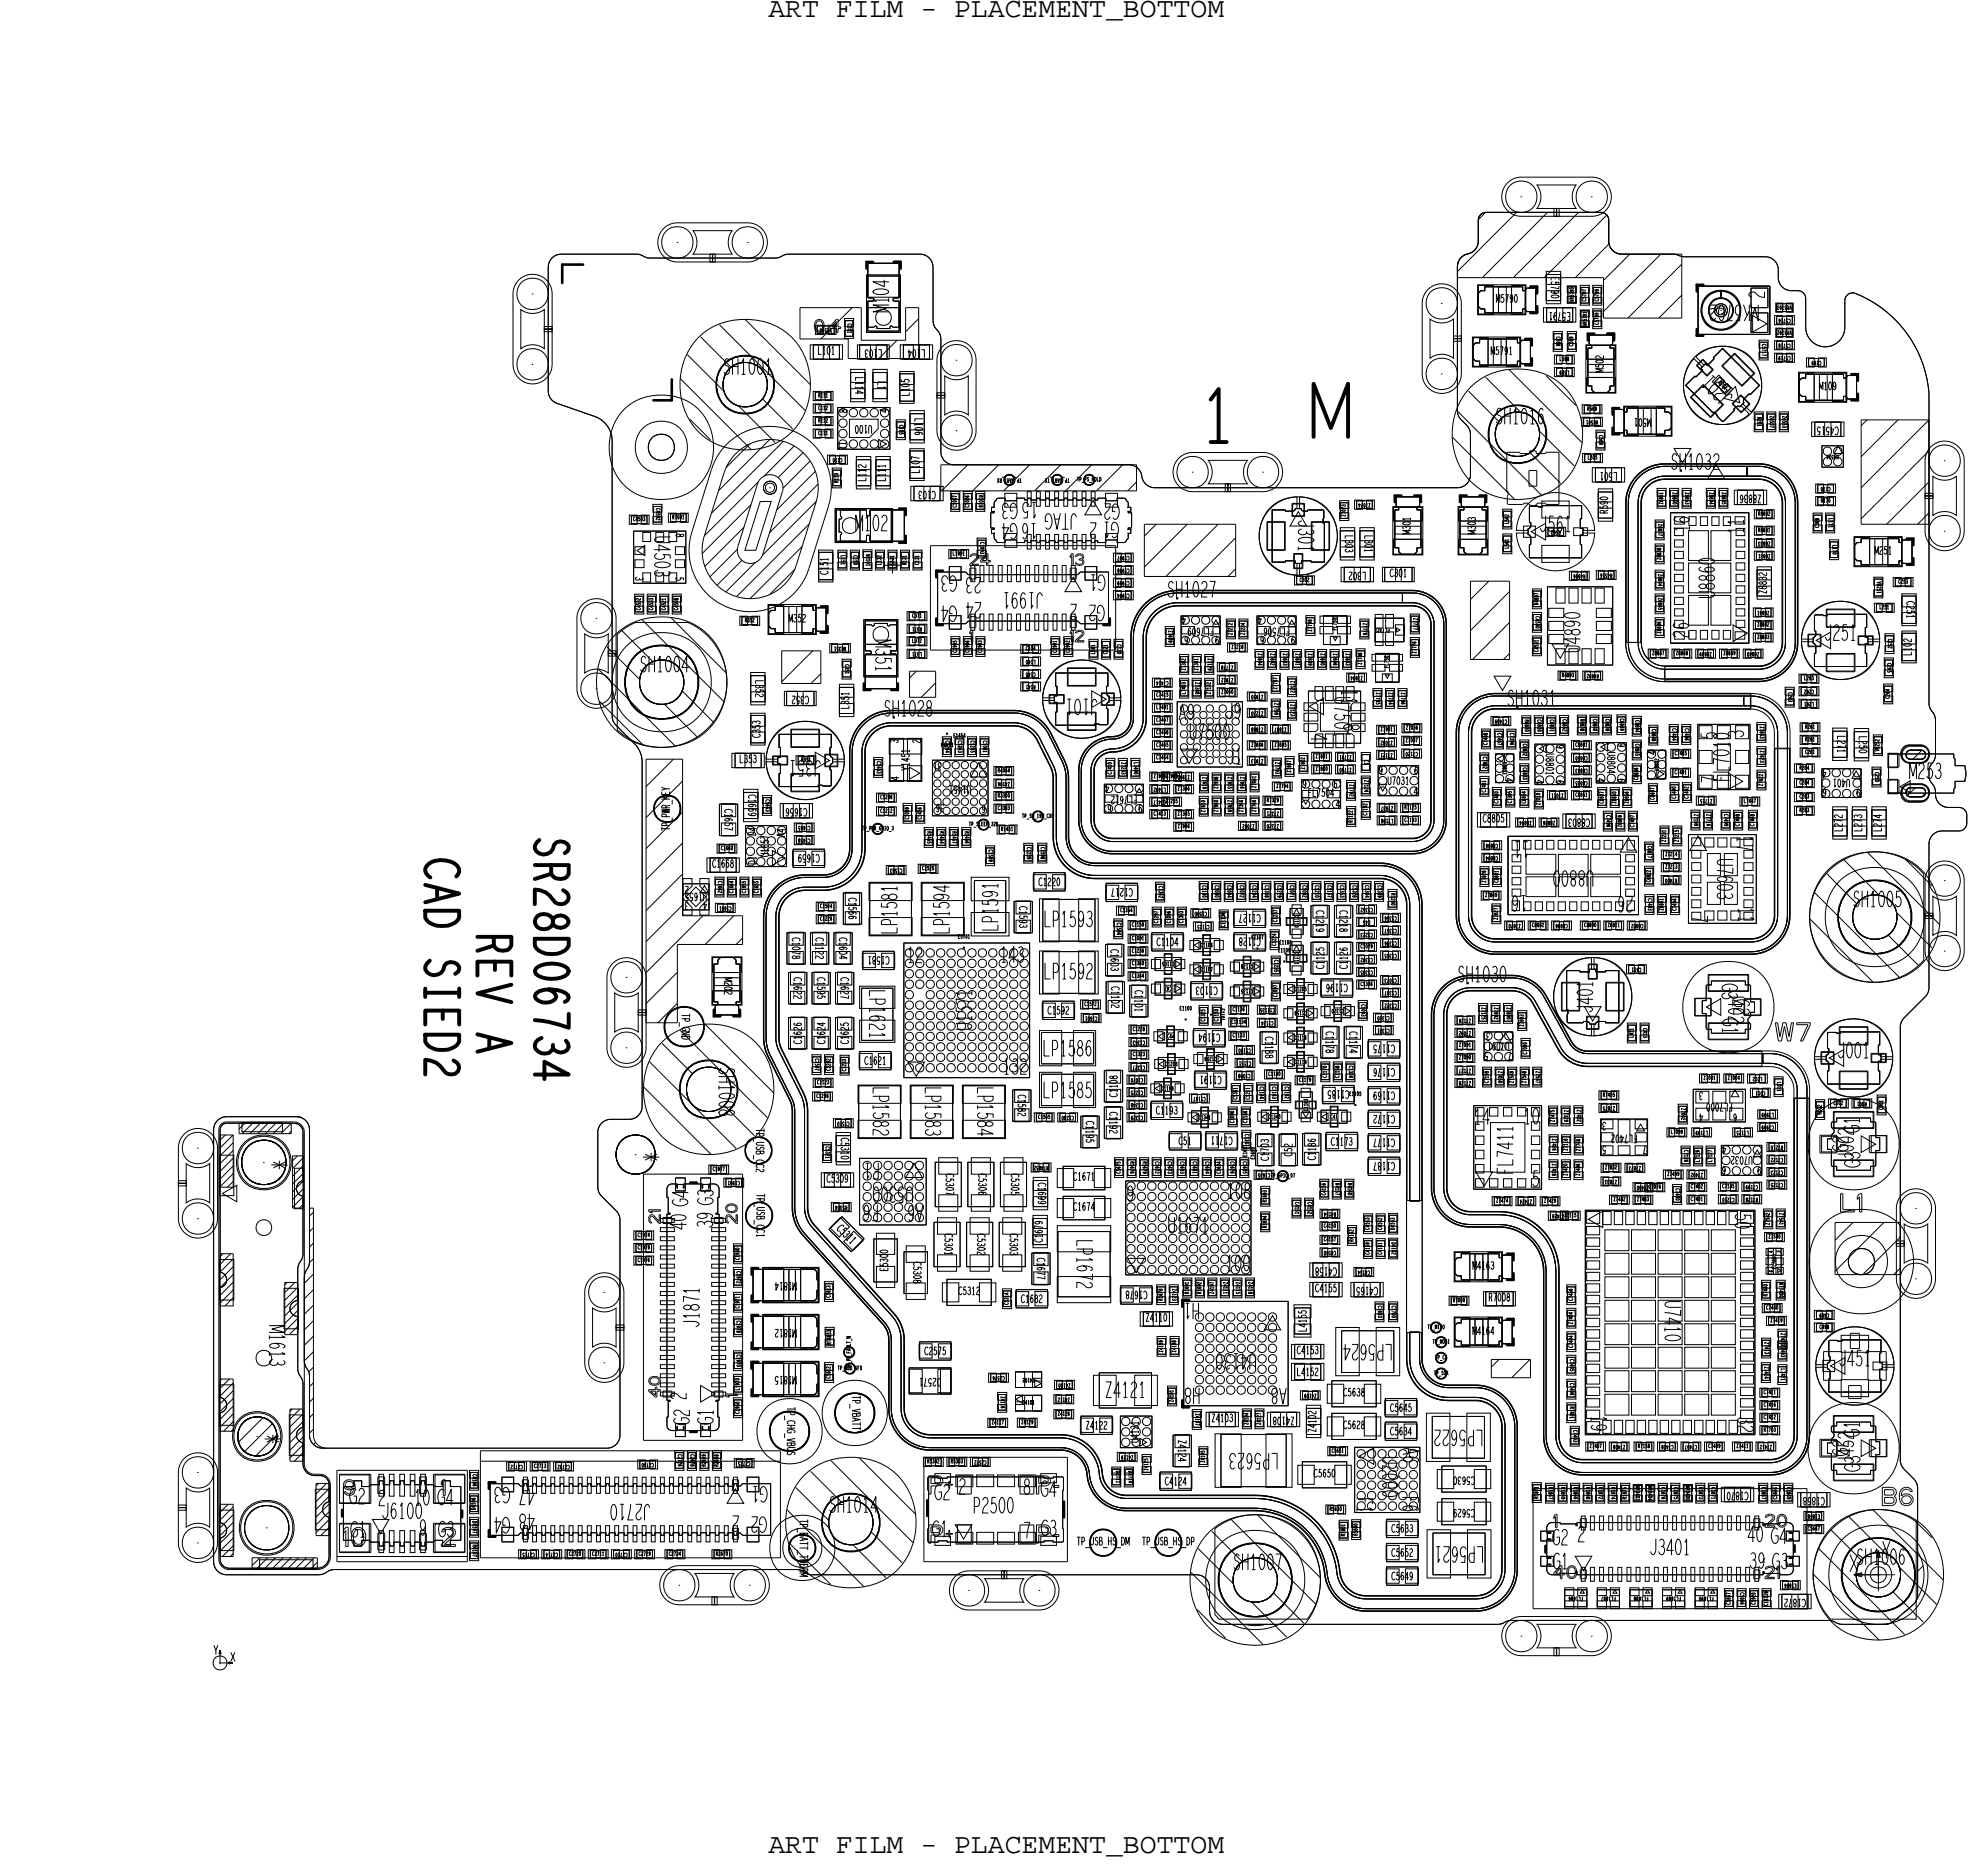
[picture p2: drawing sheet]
<svg xmlns="http://www.w3.org/2000/svg" width="145mm" height="137mm" viewBox="0 0 145 137" stroke-linecap="round" stroke-linejoin="round" font-family="sans-serif">
<defs><g id="words">
<g font-size="2.1">
<text x="56.2" y="1.2">ART FILM - PLACEMENT_BOTTOM</text>
<text x="56.2" y="135.5">ART FILM - PLACEMENT_BOTTOM</text>
</g>
<text font-size="2" x="42.1" y="76.1" transform="rotate(-180 42.1 76.1)">4</text>
<g font-size="1.3">
<text x="66.3" y="38" transform="rotate(90 66.3 38)">SR28D06734</text>
<text x="68.5" y="41.7" transform="rotate(90 68.5 41.7)">REV A</text>
<text x="70.5" y="38.8" transform="rotate(90 70.5 38.8)">CAD</text>
<text x="70.5" y="42.6" transform="rotate(90 70.5 42.6)">SIED2</text>
</g>
<g font-size=".6">
<text x="54.2" y="43.8" transform="rotate(90 54.2 43.8)">LP1621</text>
<text x="62.7" y="50.1" transform="rotate(90 62.7 50.1)">*</text>
<text x="67.6" y="63.6">47 G3</text>
<text x="15.6" y="120.9">Y</text>
</g>
</g></defs>
<!-- layer: Board Outline -->
<g fill="none" stroke="#000" stroke-width=".07">
<path d="M40.1 19.5v9.1zM41 18.6h5.5zM41 18.6a.95 .95 0 0 0-.9 .9M41.1 19.3v1.5zM41.1 19.3h1.5zM46.5 18.6l1 .3M47.5 18.9h9.2zM57.7 18.6h9.6zM57.7 18.6l-1 .3M63.5 19.2h2.2zM63.5 19.2v2.5zM65.7 19.2v2.5z"/>
<path d="M67.3 18.6a.95 .95 0 0 1 .9 .9 .95 .95 0 0 0-.9-.9zM68.2 19.5v3.9zM106.6 19.8l4.3-4.3zM106.6 19.5v.8zM106.6 19.5v10.5zM108.1 16.1v1.5zM108.1 17.6a1.1 1.1 0 0 1-1 1.1 .96 .96 0 0 0-.5 .8M108.1 16.1l.5-.6zM108.7 15.5l-.4 .2-.2 .4M108.7 15.5h8.4zM117.1 15.5l.4 .2 .1 .4M117.6 16.1v1.5z"/>
<path d="M117.6 17.6a.95 .95 0 0 0 1 1M118.6 18.6h4.4zM118.6 18.6h3.7zM122.3 18.6l.9 .2M123 18.6v4.7zM123.2 18.8h5.9zM129.1 18.8a.95 .95 0 0 1 .9 .9M130 19.7v.6zM40.1 28.6a.95 .95 0 0 0 .6 .9M40.7 29.5l2.8 .9zM43.5 30.4a1.91 1.91 0 0 1 1.3 1.8M44.8 32.2v20.1z"/>
<path d="M47.7 29.3h1.4zM49.1 27.8v1.5zM49.7 27.7l5.2 5.2zM50.3 25.9l2.6 2.7zM50.5 30.7l1.5 1.5zM50.6 38.9a4.5 4.5 0 0 0 2.9 5.6 4.5 4.5 0 0 0 5.6-2.9M51.2 24.6l2.3 2.3zM51.4 24.3a4.9 4.9 0 0 1 7.3 1.5 4.8 4.8 0 0 1-.4 5.3 4.8 4.8 0 0 1-5 1.7 4.8 4.8 0 0 1-3-7l.5-.8zM51.5 39.2l4-4zM51.5 39.2a3.5 3.5 0 0 0 2.3 4.4 3.5 3.5 0 0 0 4.4-2.3M52 37.5l5.3-5.2zM52 34.3a4.5 4.5 0 0 1 5.6-2.9 4.5 4.5 0 0 1 3 5.6"/>
<path d="M52 34.3l-1.4 4.6zM52.5 35.9l3.8-3.8zM52.6 23.7l6.3 6.3zM52.9 34.6l-1.4 4.6zM52.9 34.6a3.5 3.5 0 0 1 4.5-2.3 3.5 3.5 0 0 1 2.3 4.4M53.1 34.2l1.7-1.8zM54 39.9a.95 .95 0 0 0 .6 1.2 .95 .95 0 0 0 1.2-.6M54 29.7l2.7 2.6zM54.5 23.3l4.8 4.8zM55.4 35.4a.95 .95 0 0 1 1.2-.7 .95 .95 0 0 1 .6 1.2M55.4 35.4l-1.4 4.5zM55.6 36.7h.8l-1.1 3.5h-.8z"/>
<path d="M55.7 29.1l2.3 2.3zM55.9 34.8l2.2-2.2zM56.3 38.9l3.5-3.5zM56.8 37.3l2.8-2.8zM56.9 34.9l1.8-1.8zM57.2 35.9l-1.4 4.6zM57.3 35.7l1.9-2zM58.5 22.5v2.3zM58.5 22.5h4.5zM58.5 24.8h3.5zM59.5 23.9l.1 .1zM59.5 23.7v.2z"/>
<path d="M59.6 24v.1zM59.6 23.6l-.1 .1zM59.6 24.1v.1zM59.6 23.6h.1M59.6 24.2h.1zM59.6 23.5v.1zM59.6 23.9l.1 .1zM59.6 23.8v.1zM59.7 24v.1zM59.7 23.6l-.1 .2zM59.7 36.7l-1.5 4.6zM59.7 23.4h.1z"/>
<path d="M59.7 24.2l.1 .1zM59.7 23.4l-.1 .1zM59.7 24.1l.1 .1zM59.7 23.5v.1zM59.7 23.5h.1zM59.8 24.3h.1zM59.8 23.4l.1-.1zM59.8 23.5l.1-.1zM59.8 24.2h.1zM59.9 23.4l.1 .1zM59.9 24.3h.1zM59.9 24.2h.1z"/>
<path d="M59.9 23.3l.1 .1zM60 24.2l.1-.1zM60 23.5h.1zM60 23.4h.1zM60 24.3l.1-.1zM60 24.8l.5-.5zM60.1 23.5v.1zM60.1 23.4l.1 .1zM60.1 24v.1zM60.1 23.6l.1 .2zM60.2 23.9l-.1 .1zM60.2 23.8v.1z"/>
<path d="M60.2 24.2h-.1zM60.2 23.5v.1zM60.2 24.1v.1zM60.2 23.6h.1M60.2 24v.1zM60.2 23.6l.1 .1zM60.3 23.9l-.1 .1zM60.3 23.7v.2zM60.4 24.3h.1zM60.4 24.2h.1zM60.4 24.2v.1zM60.5 24.2v.1z"/>
<path d="M60.5 24.3l.3-.3zM60.6 37l-1.5 4.6zM60.7 24h.5zM60.7 23.9v.1zM60.8 23.9h.4zM60.9 23.9l.3-.3zM61.1 37.2v2.5zM61.1 37.2h4.2zM61.1 39.7h4.2zM61.2 24v.3zM61.2 23.5v.4zM61.2 23.3h.1z"/>
<path d="M61.2 24.3h.1zM61.2 23.5l-.4 .4zM61.2 23.3l-.5 .6zM61.2 37.3h2.2zM61.2 39.6h2.2zM61.2 37.3v2.3zM61.3 23.9h.2zM61.3 24v.3zM61.3 23.3v.6zM61.3 23.5l1-1zM61.3 24h.2zM61.5 23.9v.1z"/>
<path d="M62 24.8v1.4zM62 26.2h5.2zM62.9 37.3v2.3zM63 22.5v2.4zM63 24.9h3.2zM63.4 37.6l.1 .1M63.4 20.1v4.2zM63.4 37.3v.3zM63.4 39.2v.4zM63.4 20.1h2.4zM63.4 24.3h2.4zM63.5 39.1l-.1 .1"/>
<path d="M63.5 22.5h2.2zM63.5 37.7h.1M63.5 21.7l.1 .1M63.5 22v2.2zM63.5 39.1h.1M63.5 24.2h2.2zM63.5 22h.3zM63.5 39.1l.1 .1M63.6 21.8h.2zM63.6 39.5l.1 .1M63.6 39.2v.3zM63.6 37.4v.2z"/>
<path d="M63.6 37.6l-.1 .1M63.6 37.3v2.3zM63.6 39.6h2.5zM63.6 37.3h2.5zM63.7 37.3l-.1 .1M63.8 21.8l.1 .1M63.9 21.9h.1M63.9 21.9l-.1 .1M64.3 26.2l1.3-1.3zM65.2 37.3v2.3zM65.3 37.2v2.5zM65.3 21.9l.1 .1"/>
<path d="M65.3 21.9h.1M65.4 21.8l-.1 .1M65.4 21.8h.3zM65.4 22h.3zM65.7 22v2.2zM65.7 21.7v.1M65.8 20.1v4.2zM66.1 37.3v2.3zM66.2 22.5h1zM66.2 22.5v2.4zM66.2 24.2l1-.9zM67.2 22.5v3.7z"/>
<path d="M68 39.9v7.6zM68 39.9h13.6zM68.2 23.4a1.95 1.95 0 0 0 .5 1.1l.1 .3M68.8 35.9h14.3zM68.8 24.8v8.2zM68.8 34v1.9zM68.8 34h14.3zM68.8 33a.95 .95 0 0 0 1 1M68.9 35.9l1.9-1.9zM69.8 34h12.7zM71.1 35.9l1.9-1.9zM73.4 35.9l1.9-1.9z"/>
<path d="M75.7 35.9l1.9-1.9zM77.9 35.9l1.9-1.9zM80.2 35.9l1.9-1.9zM81.6 39.9v7.6zM82.5 35.9l.6-.7zM82.5 34a1.1 1.1 0 0 1 1.1 1.1 .95 .95 0 0 0 .8 .6M83.1 34v1.9zM83.7 39.2l.8-.9zM83.7 38.3v3.8zM83.7 38.3h6.7zM84.4 35.7h22.2zM89.1 38.3l-3.8 3.8z"/>
<path d="M90.4 38.3v3.8zM92.6 38.1h1.4zM92.6 38.1v2.1zM94 38.1v2.1zM94.5 37.7h.9zM94.5 36.8h.9zM94.5 36.8v.9zM95.4 36.8v.9zM95.9 38.1v2.1zM95.9 38.1h1.3zM97.2 38.1v2.1zM101.9 38.1h2.1z"/>
<path d="M101.9 39.4v1.1zM101.9 37.1v1zM101.9 39.4h2.1zM101.9 37.1h2.1zM102 37.3v2.7zM102 37.3h.3zM102.1 36.3h1.7zM102.1 36.3v.6zM102.1 36.9v.1M102.1 37l.1 .1zM102.2 37.1h.1M102.3 37.1v.2z"/>
<path d="M103.6 37.3h.3zM103.6 37.1v.2zM103.7 37.1l.1-.1zM103.7 37.1h-.1M103.8 36.3v.6zM103.8 36.9v.1M103.9 37.3v2.7zM104 37.1v1zM104 39.4v1.1zM106.2 31.9l4.6 4.6zM106.5 30l6.2 6.2zM106.6 20.3h10.7z"/>
<path d="M106.6 30v.4l.2 .3M106.7 38.1h2.1zM106.7 39.4v1.1zM106.7 37.1v1zM106.7 39.4h2.1zM106.7 37.1h2.1zM106.8 37.3v2.7zM106.8 37.3h.2zM106.8 30.7l.4 .4zM106.9 36.3h1.7zM106.9 36.3v.6zM106.9 36.9v.1"/>
<path d="M106.9 37l.1 .1zM107 37.1h.1M107 37.1v.2zM107.2 31.1l.3 .3v.4M107.4 28.6l2.2 2.2zM107.5 31.8v2.9zM107.5 34.7a.95 .95 0 0 1-.9 1M107.7 24.7h1.1zM107.7 26.8h1.1zM107.7 24.7v2.1zM107.7 25.3l.2-.2zM107.7 26.2l.2 .2z"/>
<path d="M107.9 25.1h.3zM107.9 26.4h.3zM107.9 28a4.9 4.9 0 0 1 7.3 1.4 4.8 4.8 0 0 1-.4 5.3 4.8 4.8 0 0 1-5 1.7 4.8 4.8 0 0 1-3.1-7l.5-.8zM108.1 20.9h1.1zM108.1 21.4l.2-.2zM108.1 23h1.1zM108.1 20.9v2.1zM108.1 22.4l.2 .2zM108.2 24.8h2.8zM108.2 24.8v.3zM108.2 26.4v.3zM108.2 26.7h2.8z"/>
<path d="M108.3 21.2h.3zM108.3 22.6h.3zM108.4 37.3h.3zM108.4 37.1v.2zM108.4 20.3l4.8-4.8zM108.4 37.1l.1-.1zM108.4 37.1h.1M108.6 21v.2zM108.6 22.6v.3zM108.6 36.3v.6zM108.6 21h2.7zM108.6 36.9l-.1 .1"/>
<path d="M108.6 22.9h2.7zM108.6 27.6l2.6 2.5zM108.7 37.3v2.7zM108.8 37.1v1zM108.8 39.4v1.1zM108.8 24.7v2.1zM109.2 20.9v2.1zM110.1 24.7v2.1zM110.1 26.8h1zM110.1 24.7h1zM110.3 27l5.4 5.4zM110.5 20.9v2.1z"/>
<path d="M110.5 23h1zM110.5 20.9h1zM110.7 20.3l4.7-4.8zM111 26.4h.1zM111 26.4v.3zM111 24.8v.3zM111 25.1h.1zM111.1 26.4l.1 .1M111.1 24.7v2.1zM111.2 25l-.1 .1M111.2 26.5h.1M111.2 24.9v.1z"/>
<path d="M111.2 26.5l.1 .1M111.3 24.9h-.1M111.3 24.9h.6zM111.3 26.6h.6zM111.3 22.6h.2zM111.3 21.2h.2zM111.3 22.6v.3zM111.3 21v.2zM111.5 22.6h.1M111.5 20.9v2.1zM111.6 21.2h-.1M111.6 22.6v.1z"/>
<path d="M111.6 21.1v.1zM111.6 22.7l.1 .1M111.7 21.1h-.1M111.7 21.1h.6zM111.7 22.8h.6zM111.9 33.1l2.2 2.2zM111.9 24.9v1.7zM112.3 21.1v1.7zM112.6 31.5l2.5 2.6zM112.9 20.3l4.6-4.6zM113.1 27.5l2.1 2.1zM115.2 20.3l2.5-2.5z"/>
<path d="M116 26.3h2.1zM116 25.3v1zM116 28.7h2.1zM116 27.6v1.1zM116 25.3h2.1zM116 27.6h2.1zM116.1 25.4h.3zM116.1 25.4v2.8zM116.1 28.2h.3zM116.2 24.5h1.7zM116.2 24.5v.6zM116.2 25.1l.1 .1"/>
<path d="M116.3 25.2h.1M116.3 25.2l.1 .1M116.4 25.3v.1zM116.4 28.2v.3zM116.4 28.5l.2 .2zM117.3 20.5l1.9-1.9zM117.3 20.3v3zM117.3 22.8l4.1-4.2zM117.3 23.3h5.7zM117.7 25.4h.3zM117.7 25.3v.1zM117.7 28.2v.3z"/>
<path d="M117.7 28.5l-.2 .2zM117.7 28.2h.3zM117.8 25.2h.1zM117.8 25.2l-.1 .1M117.9 24.5v.6zM117.9 25.1v.1M118 29.9h.6zM118 29.9v1.7zM118 25.4v2.8zM118 31.6h.6zM118.1 25.3v1zM118.1 27.6v1.1z"/>
<path d="M118.6 29.9l.1 .1M118.7 30l.1 .1zM118.7 31.6h-.1M118.8 31.5l-.1 .1zM118.8 30.1h.1M118.8 31.8h1zM118.8 29.7v2.1zM118.8 29.7h1zM118.8 31.5h.2zM118.8 31.5h.1M118.8 30.1h.2zM118.9 36.8v10.2z"/>
<path d="M119 29.8v.3zM119 31.5v.2zM119 29.8h2.7zM119 31.7h2.7zM119 23.3l4-4zM119.1 36.8v10.2zM119.8 29.7v2.1zM119.8 36.8v10.2zM120 36.8v10.2zM121.1 31.8h1.1zM121.1 29.7v2.1zM121.1 29.7h1.1z"/>
<path d="M121.3 23.3l1.7-1.7zM121.7 34.1a2.67 2.67 0 0 0-2.6 2.7M121.7 34.8a1.95 1.95 0 0 0-1.9 2M121.7 30.1h.3zM121.7 31.5v.2zM121.7 29.8v.3zM121.7 33.9h6.9zM121.7 34.1h6.9zM121.7 34.8h6.9zM121.7 35h6.9zM121.7 35a1.72 1.72 0 0 0-1.7 1.8M121.7 31.5h.3z"/>
<path d="M121.7 33.9a2.86 2.86 0 0 0-2.8 2.9M122 30.1l.2 .2zM122.2 29.7v2.1zM122.2 31.3l-.2 .2zM122.4 32.8h1.2l-.6 1zM123.6 29l1.5 1.5zM123.6 29l.9-.9zM124 26.7l.5-.5zM124 26.7l.8 .8zM124.2 20.9v3.5zM124.2 20.9h5.2zM124.2 24.4h5.2z"/>
<path d="M124.5 26.2l.8 .8zM124.5 28.1l1.5 1.5zM125.3 27l-.5 .5zM125.9 26.8l.9-1zM125.9 26.8l1.5 1.4zM126 29.6l-.9 .9zM126.7 29.5l.6-.6zM126.7 29.5l.6 .7zM126.8 25.8l1.5 1.5zM127.3 28.9l.7 .6zM128 29.5l-.7 .7zM128 21.1h1.3z"/>
<path d="M128 22.9h1.3zM128 21.1v1.4zM128 22.9v1.4zM128 22.5h1.3zM128 24.3h1.3zM128.3 27.3l-.9 .9zM128.6 33.9a2.86 2.86 0 0 1 2.9 2.9M128.6 34.1a2.67 2.67 0 0 1 2.7 2.7M128.6 34.8a1.96 1.96 0 0 1 2 2M128.6 35a1.72 1.72 0 0 1 1.7 1.8M129.3 21.1v1.4zM129.3 22.9v1.4z"/>
<path d="M129.4 20.9v3.5zM130 20.3a.95 .95 0 0 0 1 .9 .95 .95 0 0 1-1-.9M130.3 36.8v10.2zM130.6 36.8v10.2zM131 21.2h.5zM131.3 36.8v10.2zM131.5 21.2l.4 .2 .1 .4-.1-.4zM131.5 36.8v10.2zM131.6 27.3h1.1zM131.6 29.4h1.1zM131.6 27.3v2.1zM131.6 27.8l.2-.2z"/>
<path d="M131.6 28.8l.2 .2zM131.8 27.6h.2zM131.8 29h.2zM132 21.8v2.1zM132 27.4v.2zM132 29v.3zM132 27.4h2.8zM132 23.9a1.43 1.43 0 0 0 1.5 1.4 1.43 1.43 0 0 0 1.4-1.4M132 29.3h2.8zM132.7 27.3v2.1zM134 27.3v2.1zM134 29.4h1z"/>
<path d="M134 27.3h1zM134.8 29h.1zM134.8 27.6h.1zM134.8 27.4v.2zM134.8 29v.3zM134.9 22v1.9zM134.9 22l.2-.4 .3-.2a8.4 8.4 0 0 1 5.7 7.3M134.9 29h.1M135 27.3v2.1zM135 27.6h-.1M135 29l.1 .1zM135.1 27.5l-.1 .1z"/>
<path d="M135.1 29.1v.1M135.1 27.4v.1M135.1 27.4h.7zM135.1 29.2h.7zM135.6 39.3h1.1zM135.6 39.8l.2-.1zM135.6 39.3v2.1zM135.8 27.4v1.8zM135.8 39.7h.3zM136.1 39.4v.3zM136.1 30.7v7.6zM136.1 33.4l2.7-2.7z"/>
<path d="M136.1 35.7l5-5zM136.1 37.9l5-4.9zM136.1 38.3h5zM136.1 39.4h2.8zM136.1 30.7h5zM136.5 30.7l-.4 .4zM136.7 39.3v2.1zM138 38.3l3.1-3.1zM138 39.3v2.1zM138 39.3h1.1zM138.9 39.7h.1zM138.9 39.4v.3z"/>
<path d="M139.1 39.3v2.1zM139.1 39.6l-.1 .1M139.1 39.5v.1zM139.2 39.5h-.1M139.2 39.5h.6zM139.8 39.5v1.7zM140.2 38.3l.9-.8zM141.1 28.4h.1M141 28.4h.1M141.1 30.7v7.6zM141.1 28.7v22.7zM43.7 48.9l5.7 5.6z"/>
<path d="M43.8 51.2l3.2 3.2zM44.4 47.3l2.4 2.4zM44.8 52.3v.4l.2 .3M45 53l1.4 1.4zM45.1 46.4l.8-.6 .6-.3h3.8a4.8 4.8 0 0 1 2.1 7 4.8 4.8 0 0 1-7.3 .9zM45.3 46.1a4.9 4.9 0 0 1 7.3 1.5 4.8 4.8 0 0 1-.4 5.2 4.8 4.8 0 0 1-5 1.7 4.8 4.8 0 0 1-3.1-6.9l.6-.8zM45.5 46.1l2.3 2.3zM46.4 54.4l.4 .6 .2 .7M47 55.7v25.2zM47 45.3l5.9 6zM47.2 57.5l2-2zM47.2 55.5v19.3z"/>
<path d="M47.2 55.5h2.7zM48.6 51.5l2.4 2.4zM49.1 45.1l4 4.1zM49.9 50.5l2.3 2.3zM49.9 57.1l-2.7 2.7zM49.9 59.4l-2.7 2.6zM49.9 55.5v11.4zM51.3 40.5l3.6-3.6zM51.5 41.4l2.9-2.9zM51.9 42.2l2-2zM52.4 42.8l1.9-1.8zM53.1 43.3l2.1-2.2z"/>
<path d="M53.9 43.6l5.3-5.3zM54.8 43.8l3.9-3.8zM55.8 40.6l3.9-3.9zM56.2 44.2h1.1zM56.2 44.8l.2-.2zM56.2 46.3h1.1zM56.2 44.2v2.1zM56.2 45.8l.2 .2zM56.3 43.5l1.8-1.9zM56.4 44.6h.3zM56.4 46h.3zM56.5 55.3h1.1z"/>
<path d="M56.5 55.3v.6zM56.5 55.9h1.1zM56.7 44.3h2.8zM56.7 44.3v.3zM56.7 46v.2zM56.7 46.2h2.8zM57.2 47.6h2.8zM57.2 50h2.8zM57.2 49.8l2.2-2.2zM57.2 47.6v2.4zM57.3 44.2v2.1zM57.6 55.3v.6z"/>
<path d="M57.8 53.3h2.1zM57.8 53.3v1.3zM57.8 56.5h2.1zM57.8 56.5v1.4zM57.8 54.6h2.1zM57.8 57.9h2.1zM58.6 46.3h1zM58.6 44.2v2.1zM58.6 44.2h1zM59.5 46h.1zM59.5 44.6h.1zM59.5 44.3v.3z"/>
<path d="M59.5 46v.2zM59.6 46h.1M59.6 44.2v2.1zM59.7 44.6h-.1M59.7 46v.1zM59.7 44.5v.1zM59.7 46.1h.1M59.8 44.4l-.1 .1M59.8 44.4h.6zM59.8 46.1h.6zM59.9 53.3v1.3zM59.9 56.5v1.4z"/>
<path d="M60 49.2l-.7 .8zM60 47.6v2.4zM60.3 55.1h1zM60.3 55.1v.9zM60.3 56h1zM60.4 44.4v1.7zM61.3 55.1v.9zM62.1 55v7zM62.3 55v7zM63 55v7zM63.2 49.5h2.5zM63.2 45.3v4.2z"/>
<path d="M63.2 45.3h2.5zM63.3 45.4h2.3zM63.3 47.9h2.3zM63.3 47.6h.3zM63.3 47.9v2.4zM63.3 45.4v2.2zM63.3 55v7zM63.3 47.1h2.3zM63.3 49.4h2.3zM63.3 50.3h2.3zM63.4 47.8h.2zM63.4 47.8l-.1 .1"/>
<path d="M63.6 47.6l.1 .1M63.7 47.7h.1M63.7 47.7l-.1 .1M65.1 47.7l.1 .1M65.1 47.7h.1M65.2 53.1a1.91 1.91 0 0 0-1.9 1.9M65.2 51.9a3.1 3.1 0 0 0-3.1 3.1M65.2 51.9h8.9zM65.2 52.1h8.9zM65.2 52.8h8.9zM65.2 53.1h8.9zM65.2 52.8a2.15 2.15 0 0 0-2.2 2.2"/>
<path d="M65.2 52.1a2.86 2.86 0 0 0-2.9 2.9M65.2 47.6l-.1 .1M65.2 47.6h.4zM65.2 47.8h.3zM65.5 47.8l.1 .1M65.6 45.4v2.2zM65.6 47.9v2.4zM65.7 45.3v4.2zM66.5 49.1h1.9zM66.5 49.6l.5-.5zM66.5 51h1.9zM66.5 49.1v1.9z"/>
<path d="M68 47.5h13.6zM68.4 49.1v1.9zM68.4 49.9l-1 1.1zM69.4 42.4h.9zM69.4 46h.9zM69.4 41.4h.9zM69.4 45h.9zM70.3 41.4v1zM70.9 41.5v.8zM71.4 41.5v.8zM71.7 41.1h.4zM71.7 41v.1z"/>
<path d="M71.8 41h.3zM72.1 40.5h.1zM72.1 41.1v.2zM72.1 40.6v.4zM72.1 40.6l-.3 .4zM72.1 40.5l-.4 .5zM72.1 41.3h.1zM72.2 41.1h.2zM72.2 41h.2zM72.2 41.1v.2zM72.2 40.5v.5zM72.4 41v.1z"/>
<path d="M74.1 52.1a2.86 2.86 0 0 1 2.6 1.6M74.1 52.8a2.15 2.15 0 0 1 2 1.2M74.1 53.1a1.91 1.91 0 0 1 1.7 1M74.1 51.9a3.1 3.1 0 0 1 2.8 1.7M75.8 54.1l1 1.9zM76.1 54l.9 1.9zM76.7 53.7l1 1.9zM76.7 50.8h1.1zM76.7 50.8v.6zM76.7 51.4h1.1zM76.8 56l.2 .9M76.9 53.6l.9 1.9z"/>
<path d="M77 56.9v4.3zM77 55.9l.2 1M77.2 56.9v4.3zM77.7 55.6l.2 .7 .1 .6M77.8 50.8v.6zM77.8 55.5l.2 .6 .1 .8M78 56.9v4.3zM78.1 48.8v1.3zM78.1 52.1v1.3zM78.1 48.8h2zM78.1 52.1h2zM78.1 50.1h2z"/>
<path d="M78.1 53.4h2zM78.1 56.9v4.3zM78.3 40.6v.2zM78.3 41.5v.8zM78.3 45.1v.8zM78.3 46.2v.1zM78.3 41.5h.4zM78.3 45.1h.4zM78.3 42.3h.4zM78.3 45.9h.4zM78.4 41.3h.1zM78.4 46.9h.1z"/>
<path d="M78.4 40.5l-.1 .1zM78.4 46.1l-.1 .1zM78.4 40.5h.1zM78.4 40.6v.7zM78.4 40.6l-.1 .2zM78.4 46.1h.1zM78.4 46.2v.7zM78.4 46.2l-.1 .1zM78.5 40.5v.8zM78.5 46.1v.8zM78.6 41.2h.1M78.6 46.9h.7z"/>
<path d="M78.6 46.8v.1zM78.6 41.1h.1zM78.6 46.8l.5-.4zM78.6 40.7h.1zM78.6 46.3h.1zM78.6 41.2h.1zM78.7 40.6l-.1 .1zM78.7 46.2l-.1 .1zM78.7 41.2v.1zM78.7 45.1v.8zM78.7 41.5v.8zM78.7 41.1h.1"/>
<path d="M78.7 40.5v.1zM78.7 46.1v.1zM78.7 41.2h.1M78.7 40.5h.1zM78.7 46.1h.1zM78.7 41.3h.1zM78.8 40.6h.1M78.8 46.2h.1M78.8 41.2h.1M78.8 40.6l-.1 .1zM78.8 46.8h.5zM78.8 46.2l-.1 .1z"/>
<path d="M78.8 46.8l.4-.4zM78.8 41.2h.1zM78.8 40.5h.1zM78.8 46.1h.1zM78.8 41.3h.1zM78.8 40.6h.1zM78.8 46.2h.1zM78.9 41.3h.1zM78.9 56.3v3.6zM78.9 59.9a2.48 2.48 0 0 0 2.5 2.5M78.9 41.2h.1zM78.9 40.9h.1z"/>
<path d="M78.9 40.9h.1M78.9 40.6h.1zM78.9 46.2h.1zM78.9 40.5h.1M78.9 46.1h.1zM79 40.5h.1zM79 40.9l.1-.1zM79 40.6h.1zM79 46.2h.1zM79 40.9l.1 .1zM79 41.2h.1zM79 46.1h.1z"/>
<path d="M79 41.3h.1zM79.1 59.9a2.29 2.29 0 0 0 2.3 2.3M79.1 56.3v3.6zM79.1 40.6h.1M79.1 46.2h.1M79.1 40.5h.1zM79.1 41.2h.1M79.1 41h.1M79.1 41.3h.1zM79.1 46.1h.1zM79.1 40.8h.1M79.1 40.6l.1 .1z"/>
<path d="M79.1 46.2l.1 .1zM79.1 40.9h.1zM79.1 40.9l.1-.1zM79.1 41l.1 .1zM79.2 40.5v.1zM79.2 40.7h.1M79.2 46.3h.1M79.2 40.7l-.1 .1zM79.2 46.3l-.1 .1zM79.2 41.3v-.1zM79.2 41.1h.1M79.2 46.1v.1z"/>
<path d="M79.2 41.2h.1M79.2 40.9v.1zM79.2 40.6v.1zM79.2 40.8h.1M79.2 41l.1 .1zM79.2 40.7v.1zM79.2 46.2l.1 .1zM79.2 46.4h.1M79.3 41.1h.1M79.3 46.8v.1zM79.3 46.3h.1M79.3 46.3l-.1 .1z"/>
<path d="M79.3 42.4h.9zM79.3 46h.9zM79.3 41.4h.9zM79.3 45h.9zM79.3 41.4v1zM79.3 45v1zM79.8 59.9a1.57 1.57 0 0 0 1.6 1.6M79.8 56.3v3.6zM80 56.3v3.6zM80 59.9a1.34 1.34 0 0 0 1.4 1.4M80.1 48.8v1.3zM80.1 52.1v1.3z"/>
<path d="M80.2 41.4v1zM80.2 45v1zM80.5 50.6h1zM80.5 50.6v1zM80.5 51.6h1zM81.5 50.6v1zM82.7 46.6v5.9zM82.7 52.5a1.4 1.4 0 0 1-1.7 1.3 2.48 2.48 0 0 0-2.1 2.5M82.9 46.6v5.9zM82.9 52.5a1.59 1.59 0 0 1-1.8 1.5 2.29 2.29 0 0 0-2 2.3M83.6 46.6v5.9zM83.6 52.5a2.36 2.36 0 0 1-2.6 2.3 1.57 1.57 0 0 0-1.2 1.5"/>
<path d="M83.7 41.5l3.1-3.2zM83.7 42.1h6.7zM83.8 46.6v5.9zM83.8 52.5a2.58 2.58 0 0 1-2.8 2.5 1.34 1.34 0 0 0-1 1.3M86.1 44.3a2.29 2.29 0 0 0-2.3 2.3M86.1 43.1a3.4 3.4 0 0 0-3.4 3.5M86.1 43.1h17.2zM86.1 43.3h17.2zM86.1 44.1h17.2zM86.1 44.3h17.2zM86.1 44.1a2.53 2.53 0 0 0-2.5 2.5M86.1 43.3a3.2 3.2 0 0 0-3.2 3.3"/>
<path d="M87.5 42.1l2.9-2.8zM90.4 41.6l-.6 .5zM92.6 40.2h1.4zM94.6 40.5h.7zM94.6 40.5v1.1zM94.6 41.6h.7zM95.3 40.5v1.1zM95.9 40.2h1.3zM101.9 40.5h2.1zM102 40h.3zM102.3 40v.3zM102.3 40.3l.2 .2z"/>
<path d="M103.3 43.1a2.48 2.48 0 0 1 2.5 2.5M103.3 43.3a2.29 2.29 0 0 1 2.3 2.3M103.3 44.1a1.57 1.57 0 0 1 1.6 1.5M103.3 44.3a1.34 1.34 0 0 1 1.3 1.3M103.6 40v.3zM103.6 40.3l-.2 .2zM103.6 40h.3zM104.6 45.6v14.3zM104.6 59.9a1.33 1.33 0 0 1-1.3 1.4M104.9 45.6v14.3zM104.9 59.9a1.57 1.57 0 0 1-1.6 1.6M105.6 45.6v14.3z"/>
<path d="M105.6 59.9a2.29 2.29 0 0 1-2.3 2.3M105.8 45.6v14.3zM105.8 59.9a2.48 2.48 0 0 1-2.5 2.5M106.5 53.5v13.4zM106.7 40.5h2.1zM106.7 53.5v13.4zM106.8 40h.2zM107 40v.3zM107 40.3l.2 .2zM107.4 53.5v13.4zM107.5 42.5h2.9zM107.5 46.1l2.9-2.9z"/>
<path d="M107.5 43.8l1.4-1.3zM107.5 42.5v5.7zM107.5 48.2h2.9zM107.6 53.5v13.4zM108.4 40v.3zM108.4 40.3l-.2 .2zM108.4 40h.3zM109.3 49.4h1.2l-.6 1.1zM109.3 51.6a1.95 1.95 0 0 0-1.9 1.9M109.3 50.9a2.67 2.67 0 0 0-2.6 2.6M109.3 50.7h18.7zM109.3 51.6h18.7z"/>
<path d="M109.3 51.8h18.7zM109.3 50.9h18.7zM109.3 51.8a1.72 1.72 0 0 0-1.7 1.7M109.3 50.7a2.86 2.86 0 0 0-2.8 2.8M109.9 48.2l.5-.4zM110.4 45.5l-2.7 2.7zM110.4 42.5v5.7zM118.9 47a2.86 2.86 0 0 0 2.8 2.8M119.1 47a2.67 2.67 0 0 0 2.6 2.6M119.8 47a1.96 1.96 0 0 0 1.9 1.9M120 47a1.72 1.72 0 0 0 1.7 1.7M121.7 48.7h6.9z"/>
<path d="M121.7 48.9h6.9zM121.7 49.6h6.9zM121.7 49.8h6.9zM128 50.7a2.86 2.86 0 0 1 2.9 2.8M128 50.9a2.67 2.67 0 0 1 2.7 2.6M128 51.6a1.96 1.96 0 0 1 2 1.9M128 51.8a1.72 1.72 0 0 1 1.7 1.7M129.7 53.5v13.4zM130 53.5v13.4zM130.3 47a1.72 1.72 0 0 1-1.7 1.7M130.6 47a1.96 1.96 0 0 1-2 1.9M130.7 53.5v13.4z"/>
<path d="M130.9 53.5v13.4zM131.3 47a2.67 2.67 0 0 1-2.7 2.6M131.5 47a2.86 2.86 0 0 1-2.9 2.8M132.2 46.4h1zM132.2 46.4v.9zM132.2 47.3h1zM133.2 46.4v.9zM133.5 44.5v1.4zM133.5 47.8v1.3zM133.5 44.5h2.1zM133.5 47.8h2.1zM133.5 45.9h2.1z"/>
<path d="M133.5 49.1h2.1zM135.6 41.4h1.1zM135.6 40.8l.2 .2zM135.6 44.5v1.4zM135.6 47.8v1.3zM135.8 41h.3zM135.9 46.5v.6zM135.9 46.5h1.1zM135.9 47.1h1.1zM136.1 41v.3zM136.1 41.3h2.8zM137 46.5v.6z"/>
<path d="M138 41.4h1.1zM138.1 56.1h.8zM138.1 57h.8zM138.1 55.1v1zM138.1 57v1zM138.1 55.1h.8zM138.1 58h.8zM138.9 41h.1zM138.9 41v.3zM138.9 57v1zM138.9 55.1v1zM139 41h.1"/>
<path d="M139.1 41v.1zM139.1 41.1l.1 .1M139.2 41.2h.6zM139.5 58.2l.6-.6zM139.7 54.5h.8zM139.7 54.8h.8zM139.7 57.6h.8zM139.7 58.2h.8zM139.7 58.5h.8zM139.7 55.5h.8zM139.7 57.3h.8zM139.7 55.8h.8z"/>
<path d="M139.7 57.6l-.2 .1-.1 .2 .1 .2 .2 .1M139.7 54.8l-.2 .1-.1 .3 .1 .2 .2 .1M139.7 57.3l-.4 .2-.2 .4 .2 .4 .4 .2M139.7 54.5l-.4 .2-.2 .4 .2 .5 .4 .2M139.9 55.5l.6-.7zM140.5 57.6l.2 .1 .1 .2-.1 .2-.2 .1M140.5 54.8l.2 .1 .1 .3-.1 .2-.2 .1M140.5 57.3l.4 .2 .2 .4-.2 .4-.4 .2M140.5 54.5l.4 .2 .2 .5-.2 .4-.4 .2M140.5 58.2l.3-.2zM141.1 51.4v.4l.4 .5v.3M141.1 56.7v.4l.4 .5v.3"/>
<path d="M141.1 56.3v.4zM141.5 55.2v.3l-.4 .5v.3M141.5 52.7v2.5zM141.5 57.9v.2zM141.5 58.1a.95 .95 0 0 0 1 .9M142.5 59h.7zM143.2 59l.4 .2 .2 .4M143.8 59.6v.6zM47.1 79.4l4.9 5zM47.2 74.8h2.3zM47.2 73.4l2.3-2.3zM47.2 71.1l4.2-4.2z"/>
<path d="M47.5 77.6l6.3 6.3zM48.1 74.8l1.4-1.5zM48.4 76.3l2.3 2.2zM48.8 75.8a4.9 4.9 0 0 1 7.3 1.5 4.8 4.8 0 0 1-.5 5.3 4.8 4.8 0 0 1-5 1.7 4.8 4.8 0 0 1-3-7l.5-.8zM49.5 69h4.8zM49.5 69v5.8zM49.7 75.3l3 2.9zM49.9 61.6l-2.7 2.7zM49.9 66.2l-2.7 2.6zM49.9 63.9l-2.7 2.7zM49.9 66.9h4.4zM51.6 74.9l5 5z"/>
<path d="M51.6 69l2.1-2.1zM52.1 71.1h2.1zM52.1 73.4h2.1zM52.1 72.4v1zM52.1 70v1.1zM52.1 70h2.1zM52.1 72.4h2.1zM52.2 70.5h.3zM52.2 70.5v2.7zM52.2 73.2h.3zM52.3 73.6v.6zM52.3 74.2h1.7z"/>
<path d="M52.4 73.5l-.1 .1M52.4 73.5v-.1zM52.5 70.2v.3zM52.5 73.2v.2zM52.5 70.2l.2-.2zM52.5 73.4h-.1M53.2 78.8l2.9 2.9zM53.6 70l.2 .2zM53.8 70.5h.3zM53.8 73.2v.2zM53.8 70.2v.3zM53.8 73.2h.3z"/>
<path d="M53.8 73.4h.1M53.8 69l.5-.4zM53.9 73.4l.1 .1zM54 73.5v.1M54 73.6v.6zM54.1 70.5v2.7zM54.2 70v1.1zM54.2 72.4v1zM54.3 66.9v2.1zM55.8 67v8.9zM55.8 75.9l.1 .6 .3 .7M56 67v8.9z"/>
<path d="M56 75.9l.1 .7 .2 .5M56.1 77.2l1.6 3.2zM56.3 77.1l1.6 3.2zM56.7 67v8.9zM56.7 75.9l.3 .9M57 76.8l1.5 3.2zM57 75.9l.2 .8M57 67v8.9zM57.2 76.7l1.5 3.2zM58.5 80l.3 .7v.5M58.7 79.9l.3 .5 .1 .8M58.9 65.1a1.91 1.91 0 0 0-1.9 1.9"/>
<path d="M58.9 63.9a3.1 3.1 0 0 0-3.1 3.1M58.9 63.9h1.3zM58.9 64.1h1.3zM58.9 64.8h1.3zM58.9 65.1h1.3zM58.9 64.1a2.86 2.86 0 0 0-2.9 2.9M58.9 64.8a2.15 2.15 0 0 0-2.2 2.2M62.1 62a1.91 1.91 0 0 1-1.9 1.9M62.3 62a2.1 2.1 0 0 1-2.1 2.1M63 62a2.81 2.81 0 0 1-2.8 2.8M63.3 62a3.1 3.1 0 0 1-3.1 3.1M77 61.2a3.1 3.1 0 0 0 3.1 3"/>
<path d="M77.2 61.2a2.81 2.81 0 0 0 2.9 2.8M78 61.2a2.1 2.1 0 0 0 2.1 2.1M78.1 61.2a1.91 1.91 0 0 0 2 1.9M80.1 63.1h20.8zM80.1 63.3h20.8zM80.1 64h20.8zM80.1 64.2h20.8zM81.4 61.3h21.9zM81.4 61.5h21.9zM81.4 62.2h21.9zM81.4 62.4h21.9zM100.9 63.1a3.1 3.1 0 0 1 3.1 3"/>
<path d="M100.9 63.3a2.86 2.86 0 0 1 2.9 2.8M100.9 64a2.15 2.15 0 0 1 2.2 2.1M100.9 64.2a1.91 1.91 0 0 1 2 1.9M102.9 66.1v33.2zM103.1 66.1v21.7zM103.8 66.1v21.7zM104 66.1v33.2zM104.7 74.1v12.7zM104.9 74.1v12.7zM105.6 74.1v12.7zM105.8 74.1v12.7zM106.5 66.9a2.86 2.86 0 0 0 2.8 2.9"/>
<path d="M106.7 66.9a2.67 2.67 0 0 0 2.6 2.7M107.4 66.9a1.96 1.96 0 0 0 1.9 2M107.5 72.2a1.95 1.95 0 0 0-1.9 1.9M107.5 71.5a2.67 2.67 0 0 0-2.6 2.6M107.5 71.3h3.1zM107.5 71.5h3.1zM107.5 72.2h3.1zM107.5 72.4h3.1zM107.5 72.4a1.72 1.72 0 0 0-1.7 1.7M107.5 71.3a2.86 2.86 0 0 0-2.8 2.8M107.6 66.9a1.72 1.72 0 0 0 1.7 1.7M109.3 68.6h18.7z"/>
<path d="M109.3 68.9h18.7zM109.3 69.6h18.7zM109.3 69.8h18.7zM110.6 71.3a2.86 2.86 0 0 1 2.5 1.5M110.6 71.5a2.67 2.67 0 0 1 2.3 1.4M110.6 72.2a1.96 1.96 0 0 1 1.7 1M110.6 72.4a1.72 1.72 0 0 1 1.5 .9M112.1 73.3l1.8 3.4zM112.3 73.2l1.8 3.4zM112.9 72.9l1.9 3.3zM113.1 72.8l1.8 3.3zM113.9 76.7a2.48 2.48 0 0 0 2.2 1.3"/>
<path d="M114.1 76.6a2.24 2.24 0 0 0 2 1.1M114.2 71.8h1.3zM114.2 71.8v2.1zM114.2 73.9h1.3zM114.8 76.2a1.53 1.53 0 0 0 1.3 .8M114.9 76.1a1.33 1.33 0 0 0 1.2 .7M115.5 71.8v2.1zM116 75.2h.9zM116 74.3v.9zM116 74.3h.9zM116.1 76.8h13.4zM116.1 77h13.4z"/>
<path d="M116.1 77.7h13.4zM116.1 78h13.4zM116.1 70.5h.7zM116.1 70.5v1.1zM116.1 71.6h.7zM116.8 70.5v1.1zM116.9 74.3v.9zM117.4 71.8h1.4zM117.4 71.8v2.1zM117.4 73.9h1.4zM118.8 71.8v2.1zM123.9 74.3h1.2z"/>
<path d="M123.9 73v1.3zM123.9 73h1.2zM124.9 72.5h3zM124.9 76h3zM124.9 71.2h3zM124.9 71.2v1.3zM124.9 74.8h3zM124.9 74.8v1.2zM125.1 73v1.3zM127.5 74.2h1.3zM127.5 73h1.3zM127.5 73v1.2z"/>
<path d="M127.9 71.2v1.3zM127.9 74.8v1.2zM128.8 73v1.2zM129.5 76.8a2.86 2.86 0 0 1 2.8 2.9M129.5 77a2.67 2.67 0 0 1 2.6 2.7M129.5 77.7a1.96 1.96 0 0 1 1.9 2M129.5 78a1.72 1.72 0 0 1 1.7 1.7M129.7 66.9a1.72 1.72 0 0 1-1.7 1.7M129.8 74.8l.2 1.3zM129.8 74.8h.2zM130 74.8l.2 1zM130 66.9a1.96 1.96 0 0 1-2 2"/>
<path d="M130 76.1h.3zM130.4 74.8h.2zM130.4 74.8l-.2 1zM130.5 75l.2 1.1zM130.5 75l-.2 1.1zM130.6 74.8l.2 1zM130.7 66.9a2.67 2.67 0 0 1-2.7 2.7M130.7 76.1h.2zM130.9 66.9a2.86 2.86 0 0 1-2.9 2.9M131 74.8l-.2 1zM131 74.8h.2zM131.2 74.8l-.3 1.3z"/>
<path d="M131.2 79.7v25.3zM131.4 74.8h1zM131.4 74.8v.1zM131.4 74.9h.8zM131.4 79.7v25.3zM131.7 76.1h.1zM132.1 79.7v25.3zM132.2 74.9l-.5 1.2zM132.3 79.7v25.3zM132.3 67.1l4.7 4.7zM132.4 74.8v.1zM132.4 74.9l-.6 1.2z"/>
<path d="M132.7 65.2l6.2 6.2zM133.2 76.9h.9zM133.2 76.9v.9zM133.2 77.8h.9zM133.6 63.8l2.2 2.3zM133.7 63.7a4.8 4.8 0 0 1 7 .2v6.3a4.8 4.8 0 0 1-6.8 .3 4.8 4.8 0 0 1-.2-6.8zM134 63.3a4.9 4.9 0 0 1 7.3 1.4 4.8 4.8 0 0 1-.4 5.3 4.8 4.8 0 0 1-5 1.7 4.8 4.8 0 0 1-3-7l.5-.8zM134.1 76.9v.9zM134.5 75h2.1zM134.5 78.3h2.1zM134.5 75v1.4zM134.5 78.3v1.3z"/>
<path d="M134.5 76.4h2.1zM134.5 79.6h2.1zM134.8 62.8l2.6 2.6zM136.5 62.3l5.3 5.3zM136.6 75v1.4zM136.6 78.3v1.3zM136.8 77h1.1zM136.8 77v.7zM136.8 77.7h1.1zM137.9 77v.7zM138.1 68.3l2.2 2.3zM138.7 66.7l2.6 2.6z"/>
<path d="M139 75.1v31.6zM139.2 74.4l-.2 .3v.4M139.2 74.4l1.6-1.5zM139.4 62.8l1.9 2zM140.8 72.9l-1.6 1.5zM140.8 72.9l.2-.3 .1-.4-.1 .4-.2 .3M141.1 61.7v10.5zM142 60.7h1.2zM142 60.7a.95 .95 0 0 0-.9 1M143.8 60.2l-.1 .4-.5 .1M15.6 82.6v31.6zM16 82.6v31.4z"/>
<path d="M16.1 83h1zM16.1 83v3.8zM16.1 86.7l1-.9zM16.1 86.2l1-1zM16.1 85.6l1-.9zM16.1 85l1-.9zM16.1 84.5l1-1zM16.1 83.3l.4-.3zM16.1 91.6h1zM16.1 91.8l.2-.2zM16.1 91.6v3.9zM16.1 95.2l1-.9z"/>
<path d="M16.1 94.7l1-1zM16.1 94.1l1-.9zM16.1 93.5l1-.9zM16.1 93l1-1zM16.1 92.4l.8-.8zM16.1 86.8h1zM16.1 95.5h1zM16.4 95.5l.7-.6zM16.6 82l-.4 .2-.2 .4M16.6 81.6h5.1zM16.6 82h4.9zM16.6 81.6a.95 .95 0 0 0-1 1"/>
<path d="M16.6 86.8l.5-.4zM17 95.5h.1M17 83l-.9 .9zM17.1 83v3.8zM17.1 91.6v3.9zM17.5 82.1v.8zM17.5 82.5l.4-.4zM17.5 82.1h3.8zM17.5 82.9h3.8zM17.7 82.9l.8-.8zM18.3 82.9l.7-.8zM18.8 82.9l.8-.8z"/>
<path d="M19.4 82.9l.8-.8zM20 82.9l.7-.8zM20.5 82.9l.8-.8zM20.8 93.7h1zM20.8 96.7l1-.9zM20.8 96.2l1-1zM20.8 95.6l1-.9zM20.8 95.1l1-1zM20.8 94.5l.8-.8zM20.8 93.7v3.9zM20.8 97.3l1-.9zM20.8 97.6h1z"/>
<path d="M21 93.7l-.2 .2zM21.1 82.9l.2-.2zM21.1 97.6l.7-.7zM21.3 82.1v.8zM21.4 88.3h.8zM21.4 84.5h.8zM21.4 87.1l.8-.8zM21.4 86.5l.8-.7zM21.4 86l.8-.8zM21.4 85.4l.8-.8zM21.4 87.7l.8-.8zM21.4 84.8l.4-.3z"/>
<path d="M21.4 88.2l.8-.7zM21.4 84.5v3.8zM21.5 82a.76 .76 0 0 1 .8 .8M21.7 81.6a.95 .95 0 0 1 .9 1M21.7 81.6h.3zM21.7 97.6l.1-.1zM21.8 93.7v3.9zM22.2 88l-.3 .3zM22.2 84.5v3.8zM22.3 96.1l.6-.7zM22.3 94.9l.6-.6zM22.3 93.8l.6-.7z"/>
<path d="M22.3 93.4v6.1zM22.3 98.3l.6-.6zM22.3 97.2l.6-.7zM22.3 82.8v24.2zM22.3 99.5l.3 1.1M22.3 99.5l.6-.7zM22.6 92.3l.3-.3zM22.6 88.3h.3zM22.6 91.2l.3-.3zM22.6 90l.3-.3zM22.6 88.9l.3-.3zM22.6 82.6v9.6z"/>
<path d="M22.6 92.2l-.3 1.2M22.9 88.3v16.6zM43.7 82.8v4zM43.7 86.8l.1 .3 .2 .3M44 87.4l1.1 1.1zM44.7 81.8h1.3zM44.7 81.8a.95 .95 0 0 0-1 1M45.1 88.5l.2 .3v.4M45.3 89.2v15.7zM47 80.9a.95 .95 0 0 1-1 .9M47.1 85.8v19.5zM47.1 85.8h7.2z"/>
<path d="M47.4 88.5l.2 .1zM47.4 88.4h.9zM47.4 88.4v.1zM47.4 89.1h.1M47.4 89.1l.1 .1zM47.5 88.9l-.1 .2zM47.5 89.2v.1zM47.5 89.3l.1 .1zM47.5 88.9h.1M47.5 88.9l.1-.1zM47.5 89.1v.1zM47.5 89.1h.1"/>
<path d="M47.5 89.2l.1 .1zM47.5 89v.1zM47.6 89.4h.1M47.6 88.8h.1M47.6 88.6h.1zM47.6 89.3h.1M47.6 88.5l.1 .1zM47.6 88.9l-.1 .1zM47.6 88.9h.1M47.6 88.5h.7zM47.6 89.3v.1zM47.7 88.9h.1"/>
<path d="M47.7 88.8h.1M47.7 88.8h.1zM47.7 88.9l.5 .5zM47.8 88.8l.4 .5zM48.2 89.4h.1zM48.2 88.8h.1zM48.2 88.8v.5zM48.3 88.8v.6zM48.3 88.4v.1zM48.5 89.4h.6zM48.5 89h.6zM48.5 89v.4z"/>
<path d="M49.1 89v.4zM49.4 86.1h.7zM49.4 86.1v1zM49.4 87.1h.7zM50.1 86.1v1zM51.2 86.1h.8zM51.2 86.1v1zM51.2 87.1h.8zM52 86.1v1zM52.2 89.4h.7zM52.2 89h.7zM52.2 89v.4z"/>
<path d="M52.9 89v.4zM52.9 80.8l2.3 2.2zM53.1 88.3v.1zM53.1 89.1h.1M53.1 89.1v.1zM53.1 88.9v.2zM53.1 88.4v.1zM53.1 88.2v.1zM53.1 89.2v.1zM53.1 89.3l.1 .1zM53.1 88.9h.1M53.1 88.9l.1-.1z"/>
<path d="M53.1 88.5l.1 .1zM53.1 88.1v.1zM53.1 88.1h.1zM53.2 88.3v.1zM53.2 89.1v.1zM53.2 89.1h.1M53.2 88.4v.1zM53.2 89.2v.1zM53.2 89v.1zM53.2 88.2v.1zM53.2 89.4h.1zM53.2 88.1l.1-.1z"/>
<path d="M53.2 88.8h.1zM53.2 88.6h.1zM53.2 88.2l.1-.1zM53.2 88.5h.1zM53.2 89.3h.1zM53.2 88.9v.1zM53.2 88.2h.1M53.2 88.9h.1zM53.3 88.6h.1M53.3 88.8h.1M53.3 89.3v.1zM53.3 88h.1"/>
<path d="M53.3 88.9h.1M53.3 88.9h.1zM53.3 88.8h.1zM53.3 88h.1zM53.3 88.1h.1zM53.3 88.6h.1zM53.3 88.5l.1 .1zM53.4 88.8h.1M53.4 88.9l.4 .5zM53.4 88.6h.2zM53.4 88h.2zM53.4 88.1h.2z"/>
<path d="M53.4 88.8l.4 .5zM53.6 88.6l.1-.1zM53.6 88.1h.1zM53.6 88h.1zM53.6 88.6h.1zM53.7 88.1l.1 .1zM53.7 88.5h.1zM53.7 88.6h.1M53.7 88h.1M53.7 88l.1 .1zM53.7 88.6h.1zM53.8 88.2h.1"/>
<path d="M53.8 88.6v-.1zM53.8 88.1h.1M53.8 88.4v.1zM53.8 88.2v.1zM53.8 89.4h.1zM53.8 88.3v.1zM53.8 88.8h.1zM53.8 88.8v.5zM53.8 88.1l.1 .1zM53.9 88.4l-.1 .1zM53.9 88.2v.1zM53.9 88.3v.1z"/>
<path d="M53.9 88.8v.6zM54.3 85.8v19.5zM55.1 95.1h4.4zM55.1 98.5h4.4zM55.1 92.8v2.3zM55.1 96.2v2.3zM55.1 99.7v2.2zM55.1 96.2h4.4zM55.1 92.8h4.4zM55.1 99.7h4.4zM55.8 96.1h4.1zM55.8 92.6h4.1z"/>
<path d="M55.8 92.6v2.6zM55.8 99.5h4.1zM55.8 96.1v2.6zM55.8 99.5v2.6zM55.8 95.2h4.1zM55.8 98.7h4.1zM55.8 96.1h1.5zM55.8 92.7h1.5zM55.8 99.6h1.5zM55.8 95.2h1.5zM55.8 92.7v2.5zM55.8 98.6h1.5z"/>
<path d="M55.8 96.1v2.5zM55.8 99.6v2.4zM57.3 92.7v2.5zM57.3 96.1v2.5zM57.3 99.6v2.4zM57.7 92.8v2.3zM57.7 96.2v2.3zM57.7 99.7v2.2zM57.7 80.4l.2 .8M57.9 80.3l.2 .9M57.9 81.2v7.1zM57.9 88.3a3.1 3.1 0 0 0 .8 2"/>
<path d="M58.1 88.3a2.86 2.86 0 0 0 .8 1.9M58.1 81.2v7.1zM58.2 92.8v2.3zM58.2 96.2v2.3zM58.2 99.7v2.2zM58.5 95.2h1.3zM58.5 92.7v2.5zM58.5 98.6h1.3zM58.5 96.1v2.5zM58.5 99.6v2.4zM58.5 96.1h1.3zM58.5 92.7h1.3z"/>
<path d="M58.5 99.6h1.3zM58.7 90.3l5.8 6.5zM58.8 81.2v7.1zM58.8 88.3l.2 .8 .4 .6M58.9 90.2l5.8 6.5zM59.1 81.2v7.1zM59.1 88.3l.1 .7 .4 .5M59.4 89.7l5.8 6.5zM59.5 92.8l.1 .1 .1 .2M59.5 96.2l.1 .1 .1 .2M59.5 99.7h.1l.1 .2M59.6 89.5l5.8 6.5z"/>
<path d="M59.7 94.3h.1zM59.7 97.7h.1zM59.7 93.5h.1zM59.7 94.3v.5zM59.7 93.1v.4zM59.7 97h.1zM59.7 96.5v.5zM59.7 99.9v.5zM59.7 97.7v.5zM59.7 94.8v.2l-.2 .1M59.7 98.2v.2l-.2 .1M59.8 92.7v2.5z"/>
<path d="M59.8 96.1v2.5zM59.8 99.6v2.4zM59.9 92.6v2.6zM59.9 96.1v2.6zM59.9 99.5v2.6zM64.5 96.8l.4 .5 .1 .6M64.7 96.7l.3 .5 .2 .7M65 97.9v5.1zM65.2 97.9v5.1zM65.2 96.2a2.63 2.63 0 0 1 .7 1.7M65.4 96a2.87 2.87 0 0 1 .7 1.9M65.9 97.9v5.1z"/>
<path d="M66.1 97.9v5.1zM102.9 99.3a3.1 3.1 0 0 0 3 3.1M103.1 87.8h.7zM103.1 97.4v1.9zM103.1 97.4h.7zM103.1 99.3a2.81 2.81 0 0 0 2.8 2.8M103.8 97.4v1.9zM103.8 99.3a2.1 2.1 0 0 0 2.1 2.1M104 99.3a1.91 1.91 0 0 0 1.9 1.9M104.7 86.8a2.86 2.86 0 0 0 2.8 2.9M104.9 86.8a2.67 2.67 0 0 0 2.6 2.7M105.6 86.8a1.96 1.96 0 0 0 1.9 2"/>
<path d="M105.8 86.8a1.72 1.72 0 0 0 1.7 1.8M106.4 91.5h1.1zM106.4 96.3h1.1zM106.4 91.5v2.1zM106.4 96.3v2.1zM106.4 92.1l.2-.2zM106.4 93.6h1.1zM106.4 96.9l.2-.2zM106.4 98.4h1.1zM106.4 93.1l.2 .2zM106.4 97.8l.2 .2zM106.6 91.9h.3z"/>
<path d="M106.6 96.7h.3zM106.6 93.3h.3zM106.6 98h.3zM106.9 91.6h2.7zM106.9 91.6v.3zM106.9 96.4h2.7zM106.9 93.3v.2zM106.9 96.4v.3zM106.9 98v.3zM106.9 93.5h2.7zM106.9 98.3h2.7zM107.5 91.5v2.1z"/>
<path d="M107.5 96.3v2.1zM107.5 88.6h2.1zM107.5 88.8h2.1zM107.5 89.5h2.1zM107.5 89.7h2.1zM107.9 91.6v1.9zM107.9 96.4v1.9zM108.4 91.6v1.9zM108.4 96.4v1.9zM108.8 93.6h1zM108.8 91.5v2.1zM108.8 98.4h1z"/>
<path d="M108.8 96.3v2.1zM108.8 91.5h1zM108.8 96.3h1zM109.1 99.4v1.3zM109.1 99.9l.5-.5zM109.1 99.4h2.8zM109.6 88.6a4.4 4.4 0 0 1 4.4 4.3M109.6 88.8a4.2 4.2 0 0 1 4.2 4.1M109.6 89.5a3.4 3.4 0 0 1 3.5 3.4M109.6 89.7a3.2 3.2 0 0 1 3.3 3.2M109.6 93.3h.2zM109.6 98h.2z"/>
<path d="M109.6 91.9h.2zM109.6 91.6v.3zM109.6 96.7h.2zM109.6 96.4v.3zM109.6 93.3v.2zM109.6 98v.3zM109.8 93.3h.1M109.8 98v.1M109.8 91.5v2.1zM109.8 96.3v2.1zM109.8 91.9h.1M109.8 96.6v.1"/>
<path d="M109.8 93.3l.1 .1zM109.8 98.1l.1 .1zM109.9 91.8l-.1 .1zM109.9 96.6h-.1zM109.9 93.4l.1 .1M109.9 98.2h.1M110 91.7l-.1 .1M110 96.5l-.1 .1M110 91.7h.6zM110 96.5h.6zM110 93.5h.6zM110 98.2h.6z"/>
<path d="M110.6 91.7v1.8zM110.6 96.5v1.7zM111.9 99.4v1.3zM112.9 92.9v12.1zM113.1 92.9v12.1zM113.8 92.9v12.1zM114 92.9v12.1zM133.1 84.3h1.2zM133.1 83v1.3zM133.1 83h1.2zM133.3 98.8v2.1zM133.3 98.8h1.4z"/>
<path d="M134.1 82.5h2.9zM134.1 86h2.9zM134.1 81.2v1.3zM134.1 84.8v1.2zM134.1 81.2h2.9zM134.1 84.8h2.9zM134.2 93.2h4.8zM134.2 90.7l1.3-1.3zM134.2 92.9l3.6-3.5zM134.2 89.4v3.8zM134.2 89.4h4.8zM134.3 83v1.3z"/>
<path d="M134.6 87.3h.2zM134.6 87.3v1.3zM134.6 88.6h1zM134.7 98.8v2.1zM134.8 88.4h.8zM134.8 87.3v1.1zM135.3 97.5v1.1zM135.3 97.5h.7zM135.3 98.6h.7zM135.6 88.4v.2zM135.8 87.5v.2zM136 97.5v1.1z"/>
<path d="M136 87.3l-.2 .2zM136 87.3h.1zM136 87.5l-.2 .2zM136 87.5v1.1zM136 88.6h.1zM136.1 87.3v1.3zM136.2 93.2l2.8-2.8zM136.6 98.8h1.3zM136.6 98.8v2.1zM136.7 83h1.2zM136.7 83v1.2zM136.7 84.2h1.2z"/>
<path d="M137 81.2v1.3zM137 84.8v1.2zM137.9 98.8v2.1zM137.9 83v1.2zM138.5 93.2l.5-.5zM139 89.4v3.8zM15.6 114.2a.95 .95 0 0 0 1 .9M16 114a.76 .76 0 0 0 .8 .7M16.1 100.8h1zM16.1 101.5l.7-.7zM16.1 100.8v3.8zM16.1 104.3l1-.9z"/>
<path d="M16.1 103.7l1-.9zM16.1 103.2l1-1zM16.1 102.6l1-.9zM16.1 102l1-.9zM16.1 110h1zM16.1 110h.1M16.1 110v3.8zM16.1 113.4l1-1zM16.1 112.8l1-.9zM16.1 112.2l1-.9zM16.1 111.7l1-1zM16.1 111.1l1-.9z"/>
<path d="M16.1 104.6h1zM16.1 113.8h1zM16.2 100.8l-.1 .1zM16.3 113.8l.8-.8zM16.6 115.1h6.7zM16.7 110l-.6 .5zM16.8 114.7h6.4zM16.8 113.8l.3-.2zM16.9 104.6l.2-.1zM17.1 100.8v3.8zM17.1 110v3.8zM17.1 103.9l-.7 .7z"/>
<path d="M17.4 105.4l1.8-1.8zM17.9 106.1l2-2zM18.4 114.6h4.8zM18.4 113.9v.7zM18.4 113.9h4.8zM18.4 114.4l.6-.5zM18.8 114.6l.8-.7zM19.4 114.6l.7-.7zM19.9 114.6l.8-.7zM20.2 104.9l-1.5 1.5zM20.5 114.6l.8-.7zM21.1 114.6l.7-.7z"/>
<path d="M21.2 103h1zM21.2 106l1-1zM21.2 105.4l1-.9zM21.2 104.9l1-1zM21.2 104.3l1-1zM21.2 103.7l.7-.7zM21.2 103.2l.2-.2zM21.2 106.6l1-1zM21.2 103v3.8zM21.2 106.8h1zM21.5 106.8l.7-.6zM21.6 114.6l.8-.7z"/>
<path d="M22.2 106.7l-.1 .1zM22.2 103v3.8zM22.2 114.6l.8-.7zM22.3 107a.76 .76 0 0 0 .7 .8M22.6 100.3l.3-.4zM22.6 101.4l.3-.3zM22.6 100.6v4.3zM22.6 104.8l.3-.3zM22.6 103.6l.3-.3zM22.6 102.5l.3-.3zM22.6 104.9a.95 .95 0 0 0 1 1M22.8 114.6l.4-.4z"/>
<path d="M22.9 104.9a.95 .95 0 0 0 .9 1M22.9 105.6l.2-.2zM23 107.8h.4zM23.1 108.4v3.8zM23.1 108.4h1zM23.1 110.3l1-.9zM23.1 109.8l1-1zM23.1 109.2l.8-.8zM23.1 108.6l.2-.2zM23.1 110.9l1-1zM23.1 112l1-.9zM23.1 111.5l1-1z"/>
<path d="M23.1 112.2h1zM23.2 113.9v.7zM23.4 107.8a.76 .76 0 0 1 .8 .7M23.5 112.2l.6-.6zM23.6 105.9h20.8zM24.1 108.4v3.8zM24 112.2h.1M24.2 108.5v5.3zM24.2 113.8a.95 .95 0 0 1-1 .9M24.5 114.7l-1.2 .4M24.5 114.7h33.7zM24.6 107.5v6.3z"/>
<path d="M24.6 113.8v.4zM24.6 107.5h9.6zM24.6 113.8h9.6zM24.6 114.2h9.6zM24.8 109.9h2.3zM24.8 113.5h2.3zM24.8 107.8h2.3zM24.8 107.8v2.1zM24.8 111.3h2.3zM24.8 111.3v2.2zM25.1 108.6l.1 .1zM25.1 108.5v.1z"/>
<path d="M25.1 111.8v.3zM25.2 108.7v.1zM25.2 109v.1zM25.2 108.4l-.1 .1zM25.2 109h.1zM25.2 109.1l.1 .1zM25.2 108.8l.2 .1zM25.2 108.6h.1zM25.2 108.5h.1M25.2 108.3v.1zM25.2 108.3l.2-.1zM25.3 109.2l.1 .1z"/>
<path d="M25.3 108.6v.1zM25.3 108.4l-.1 .1zM25.3 109v.1zM25.3 113h.2zM25.3 111.6h.2zM25.3 111.9v1.1zM25.3 111.9l-.2 .2zM25.3 111.6l-.2 .2zM25.3 108.7h.1zM25.3 108.4h.1M25.3 108.4l.1-.1zM25.3 109.1l.1 .1z"/>
<path d="M25.4 108.9h.1zM25.4 108.2h.1zM25.4 109.3h.1zM25.4 108.7v.1zM25.4 108.3h.1M25.4 109.2h.1zM25.4 108.8h.2zM25.4 108.3h.2zM25.5 111.6v1.4zM25.5 109.2h.1zM25.5 108.9h.1zM25.5 108.2h.1z"/>
<path d="M25.5 109.3h.1zM25.6 108.9h.1zM25.6 109.3h.1zM25.6 108.2h.1zM25.6 108.8l.1-.1zM25.6 108.3h.1zM25.6 109.2h.1zM25.7 108.7h.1zM25.7 108.3l.1 .1zM25.7 109.2l.1-.1zM25.7 112.5v.1zM25.7 112.2v.3z"/>
<path d="M25.7 109.3l.1-.1zM25.7 108.9l.2-.1zM25.7 108.2l.1 .1zM25.7 112.6l.1 .1zM25.7 112.1v.1zM25.8 112.7v.1zM25.8 112l-.1 .1zM25.8 108.4h.1M25.8 109v.1zM25.8 108.6v.1zM25.8 108.4v.1zM25.8 112.8l.1 .1z"/>
<path d="M25.8 111.8v.2zM25.8 108.6h.1M25.8 109h.1M25.8 108.3l.1 .1zM25.8 112.4l.1 .2zM25.8 112.2v.2zM25.9 108.8l-.1 .2zM25.9 108.8h.1M25.9 112.6l.1 .2zM25.9 112.1l-.1 .1zM25.9 111.8l.1-.1zM25.9 112.9l.1 .1z"/>
<path d="M25.9 111.8h-.1zM25.9 109.1l-.1 .1zM25.9 108.4v.1zM25.9 109v.1zM25.9 108.5l.1 .1zM26 108.8l-.1 .2zM26 108.6v.2zM26 111.9l.1-.1zM26 112.8l.1 .1zM26 111.9l-.1 .2zM26 111.7l.2-.1zM26 113h.2z"/>
<path d="M26.1 112.9h.1zM26.1 111.8h.1zM26.2 111.8h.2zM26.2 111.6l.2 .1zM26.2 113h.2zM26.2 112.9h.2zM26.4 112.9v-.1zM26.4 111.8v.1zM26.4 113l.1-.1zM26.4 111.7l.1 .1zM26.4 111.9l.2 .2zM26.5 111.8h.1z"/>
<path d="M26.6 112.6l-.2 .2zM26.6 112.1v.1zM26.6 112.2v.2zM26.6 112.4v.2zM26.6 112.8l-.1 .1zM26.6 111.8l.1 .2zM26.7 112.7l-.1 .1zM26.7 112v.1zM26.7 112.6v.1zM26.7 112.1v.1zM26.7 112.5v.1zM26.7 112.2v.3z"/>
<path d="M27.1 107.8v2.1zM27.1 111.3v2.2zM27.6 108v1.2zM27.6 112.1v1.2zM27.6 108h.5zM27.6 112.1h.5zM27.6 109.2h.5zM27.6 113.3h.5zM28.1 108v1.2zM28.1 112.1v1.2zM30.7 108h.5zM30.7 108v1.2z"/>
<path d="M30.7 112.1h.5zM30.7 112.1v1.2zM30.7 109.2h.5zM30.7 113.3h.5zM31.2 108v1.2zM31.2 112.1v1.2zM31.7 109.9h2.3zM31.7 113.5h2.3zM31.7 107.8v2.1zM31.7 111.3v2.2zM31.7 107.8h2.3zM31.7 111.3h2.3z"/>
<path d="M32.3 108.3v.2zM32.3 112.9v.1zM32.3 112.9l.8-.8zM32.3 113h1zM32.3 112h.1zM32.3 111.8v.2zM32.4 109.3h.2zM32.4 108.4v.9zM32.4 108.4l-.1 .1zM32.4 108.2h.2zM32.4 108.2l-.1 .1zM32.4 111.7l-.1 .1z"/>
<path d="M32.4 111.7h.2zM32.5 112.9l.7-.7zM32.5 112.9h.8zM32.5 111.9l-.1 .1zM32.5 111.9l.1-.1zM32.6 108.2v1.1zM32.6 111.7l.2-.1zM32.6 111.8h.1zM32.7 111.8h.1zM32.8 111.6h.1zM32.8 111.8h.2zM32.9 111.6l.2 .1z"/>
<path d="M33 111.8l.1 .1zM33 111.7h.2zM33.1 111.9v.1zM33.1 112v.1zM33.1 112h.1M33.2 111.7l.1 .1zM33.3 111.8v.2zM33.3 112.1l-.1 .1zM33.3 112.9v.1zM33.3 112h.1M33.3 112v.1zM34 107.8v2.1z"/>
<path d="M34 111.3v2.2zM34.2 113.8v.4zM34.2 107.5v6.3zM35.1 106v.8zM35.1 106.8v7.1zM35.1 106h22zM35.1 106.8h22zM35.1 113.9h22zM36.7 109h.9zM36.7 112.7h.9zM36.7 108v1zM36.7 111.6v1.1z"/>
<path d="M36.7 108h.9zM36.7 111.6h.9zM37.6 108v1zM37.6 111.6v1.1zM38.2 109h.4zM38.2 112.5h.4zM38.2 108.2h.4zM38.2 108.2v.8zM38.2 111.7h.4zM38.2 111.7v.8zM38.6 108.2v.8zM38.6 111.7v.8z"/>
<path d="M45.3 104.9a.95 .95 0 0 1-.9 1M47.1 105.3h7.2zM47.4 101.7l.5 .4zM47.4 100.9l.1 .1zM47.4 101.6h.5zM47.4 101.6v.1zM47.5 101v.1zM47.5 100.8l-.1 .1zM47.5 101.1l.1 .1zM47.5 100.7v.1zM47.5 100.7h.1zM47.5 100.9v.1z"/>
<path d="M47.5 101l.1 .1zM47.5 100.8v.1zM47.6 100.7v-.1zM47.6 101.2h.1M47.6 101.7l.3 .3zM47.6 100.8l.1-.1zM47.6 101.1h.1zM47.6 100.8h-.1zM47.6 101.7h.3zM47.7 100.6h.1M47.7 100.6h.1zM47.7 100.7h.1z"/>
<path d="M47.7 101.2l.1 .1zM47.7 101.1l.1 .1zM47.8 101.3h.1zM47.8 100.6h.1zM47.8 100.7h.1zM47.8 101.2h.1zM47.9 101.4h.1zM47.9 101.2l.1-.1zM47.9 101.4v.2zM47.9 101.7v.3zM47.9 100.7h.1zM47.9 102.1h.1z"/>
<path d="M47.9 100.6h.1zM47.9 101.3l.1-.1zM48 100.7l.1 .1zM48 101.7h.3zM48 101.1h.1zM48 101.2h.1M48 101.6h.3zM48 101.4v.2zM48 101.7v.4zM48.1 100.6h.1M48.1 100.6l.1 .1zM48.1 101.2h.1z"/>
<path d="M48.1 100.8h.1zM48.2 101.2v-.1zM48.2 100.7h.1M48.2 101l-.1 .1zM48.2 100.8v.1zM48.2 100.9v.1zM48.2 100.7l.1 .1zM48.3 101l-.1 .1zM48.3 100.8v.1zM48.3 100.9v.1zM48.3 101.6v.1zM48.5 102.1h.6z"/>
<path d="M48.5 101.7h.6zM48.5 101.7v.4zM49.1 101.7v.4zM49.4 104h.7zM49.4 104.1v.9zM49.4 105h.7zM50.1 104v1zM51.2 104h.8zM51.2 104.1v.9zM51.2 105h.8zM52 104v1zM52.2 102.1h.7z"/>
<path d="M52.2 101.7h.7zM52.2 101.7v.4zM52.9 101.7v.4zM53.1 102l.1 .1zM53.1 101.9h.8zM53.1 101.9v.1zM53.2 102.1h.1zM53.2 102l.1 .1zM53.2 102h.7zM53.6 109h.4zM53.6 112.5h.4zM53.6 108.2h.4z"/>
<path d="M53.6 108.2v.8zM53.6 111.7h.4zM53.6 111.7v.8zM53.9 101.9v.1zM54 108.2v.8zM54 111.7v.8zM54.6 109h.9zM54.6 112.7h.9zM54.6 108h.9zM54.6 108v1zM54.6 111.6h.9zM54.6 111.6v1.1z"/>
<path d="M55.1 101.9h4.4zM55.5 108v1zM55.5 111.6v1.1zM55.8 102.1h4.1zM55.8 102h1.5zM57.1 106v.8zM57.1 106.8v7.1zM57.5 110.3l5.7 5.7zM57.7 112.7l3.1 3.1zM58.2 108.7l2.4 2.4zM58.2 114.7l1.2 .4M58.5 102h1.3z"/>
<path d="M59.2 107.5a4.9 4.9 0 0 1 7.3 1.5 4.8 4.8 0 0 1-.5 5.2 4.8 4.8 0 0 1-5 1.7 4.8 4.8 0 0 1-3-6.9l.5-.8zM59.3 107.5l2.2 2.3zM59.4 115.1h28.1zM59.7 101.2h.1zM59.7 100.4h.1zM59.7 101.2v.5zM59.7 101.7v.2h-.2M60.8 106.8l6 6zM62.4 112.9l2.4 2.4zM62.8 106.6l4.1 4.1zM63.7 112l2.3 2.2zM65 103a3.1 3.1 0 0 0 3 3"/>
<path d="M65.2 103a2.86 2.86 0 0 0 2.8 2.8M65.9 103a2.15 2.15 0 0 0 2.1 2.1M66.1 103a1.91 1.91 0 0 0 1.9 1.9M67.6 114.2h10.5zM67.6 106.5v7.7zM67.6 106.5h10.5zM67.9 107.9h.7zM67.9 107.9v1.3zM67.9 111.5h.7zM67.9 111.5v1.3zM67.9 109.2h.2zM67.9 112.8h.2z"/>
<path d="M68 104.9h9.6zM68 105.1h9.6zM68 105.8h9.6zM68 106h9.6zM68.1 108.4h.5zM68.1 108v.4zM68.1 108.6v.6zM68.1 112h.5zM68.1 112.2v.6zM68.1 111.6v.4zM68.1 108.6h.5zM68.1 112.2h.5z"/>
<path d="M68.1 108h.5zM68.1 111.6h.5zM68.6 108.6h.1zM68.6 112.2h.1zM68.6 107.9h.1zM68.6 111.5h.1zM68.6 108h.1zM68.6 111.6h.1zM68.6 108.4h.1zM68.6 112h.1zM68.7 108v.1zM68.7 111.6v.1z"/>
<path d="M68.7 107.9l.1 .1zM68.7 111.5l.1 .1zM68.7 108.6l.1-.1zM68.7 112.2l.1-.1zM68.7 108.4h.1M68.7 111.9v.1zM68.7 108.1l.1 .1zM68.7 111.7l.1 .1zM68.8 108.3l-.1 .1zM68.8 111.9h-.1zM68.8 108.2v.1zM68.8 111.8v.1z"/>
<path d="M68.8 108l.1 .1zM68.8 111.6l.1 .1zM68.9 108.1v.1zM68.9 108.4l-.1 .1zM68.9 111.7v.1zM68.9 112l-.1 .1zM68.9 108.2v.1zM68.9 108.3v.1zM68.9 111.8v.1zM68.9 111.9v.1zM69.2 108.5h.2zM69.2 112.1h.2z"/>
<path d="M69.2 108.6h.2zM69.2 108.5h.1M69.2 112.1h.1M69.4 108.3h.1M69.4 111.9h.1M69.4 108.3v.2zM69.4 108.6v.2zM69.4 112.1v.3zM69.4 111.9v.2zM69.4 108.8h.1M69.4 112.4h.1M69.4 108.5h.3z"/>
<path d="M69.4 112.1h.3zM69.4 108.6h.3zM69.7 108.6h.1M69.7 112.1h.1M70 107.9h1zM70 107.9v1.3zM70 112.8h1zM70 111.5v1.3zM70 109.2h1zM70 111.5h1zM71 107.9v1.3zM71 111.5v1.3z"/>
<path d="M74.6 109.2h1zM74.6 107.9v1.3zM74.6 111.5h1zM74.6 111.5v1.3zM74.6 107.9h1zM74.6 112.8h1zM75.6 107.9v1.3zM75.6 111.5v1.3zM75.8 107.9h.7zM75.8 107.9v1.3zM75.8 111.5h.7zM75.8 111.5v1.3z"/>
<path d="M75.8 112.8h.2zM75.8 109.2h.2zM76 108.6h.5zM76 108.4h.5zM76 108v.4zM76 108.6v.6zM76 108h.5zM76 112h.5zM76 112.2v.6zM76 111.6v.4zM76 112.2h.5zM76 111.6h.5z"/>
<path d="M76.5 107.9h.1zM76.5 108.6h.1zM76.5 112.2h.1zM76.5 111.5h.1zM76.5 108h.1zM76.5 108.4h.1zM76.5 111.6h.1zM76.5 112h.1zM76.6 108v.1zM76.6 111.6v.1zM76.6 108.6l.1-.1zM76.6 107.9l.1 .1z"/>
<path d="M76.6 111.5l.1 .1zM76.6 112.2l.1-.1zM76.6 108.4h.1M76.6 108.1l.1 .1zM76.6 111.9v.1zM76.6 111.7l.1 .1zM76.7 108.3l-.1 .1zM76.7 108.2v.1zM76.7 111.9h-.1zM76.7 111.8v.1zM76.7 108l.1 .1zM76.7 111.6l.1 .1z"/>
<path d="M76.8 108.1v.1zM76.8 108.4l-.1 .1zM76.8 111.7v.1zM76.8 112l-.1 .1zM76.8 108.2v.1zM76.8 108.3v.1zM76.8 111.8v.1zM76.8 111.9v.1zM77 108.7h.4zM77 108.6h.4zM77 108.6v.1zM77 112.3h.4z"/>
<path d="M77 112.2h.4zM77 112.2v.1zM77.4 108.6v.1zM77.4 112.2v.1zM77.6 105.1a2.91 2.91 0 0 1 2.8 3 1.96 1.96 0 0 0 1.9 1.4M77.6 106a1.99 1.99 0 0 1 1.9 2.1 2.86 2.86 0 0 0 2.8 2.3M77.6 104.9a3.1 3.1 0 0 1 3.1 3.1 1.72 1.72 0 0 0 1.6 1.3M77.6 105.8a2.17 2.17 0 0 1 2.1 2.3 2.67 2.67 0 0 0 2.6 2.1M78.1 106.5v7.7zM82.3 109.3h9.4zM82.3 109.5h9.4zM82.3 110.2h9.4z"/>
<path d="M82.3 110.4h9.4zM87.1 114.9l5.3 5.3zM87.5 115.1a.95 .95 0 0 1 .9 1M87.5 117.7l2.1 2zM87.6 113.2l2.6 2.6zM88.4 116.1v1.7zM88.4 117.8a.95 .95 0 0 0 1 .9 .95 .95 0 0 1-1-.9zM88.6 111.9l2.3 2.3zM88.7 111.7a4.9 4.9 0 0 1 7.3 1.5 4.8 4.8 0 0 1-.4 5.2 4.8 4.8 0 0 1-5 1.7 4.8 4.8 0 0 1-3.1-6.9l.6-.8zM88.8 111.7a4.8 4.8 0 0 1 6.3 .4 4.8 4.8 0 0 1 .5 6.2h-6.5l-.3-.3zM89.4 118.7h20.1zM90 111.1l6.2 6.2z"/>
<path d="M91.5 117.1l2.6 2.6zM91.7 109.3a6.4 6.4 0 0 1 6.4 6 1.91 1.91 0 0 0 1.8 1.3M91.7 109.5a6.1 6.1 0 0 1 6.1 5.4M91.7 110.2a5.4 5.4 0 0 1 5.4 5.2 2.86 2.86 0 0 0 2.8 2.2M91.7 110.4a5.2 5.2 0 0 1 5.2 5 3.1 3.1 0 0 0 3 2.4M91.9 110.7l4.7 4.6zM92.6 118.7l-.7 .1-.9-.1M93.1 116.4l2.2 2.3zM97.8 115a2.15 2.15 0 0 0 2.1 1.9M99.9 116.6h8zM99.9 116.9h8zM99.9 117.6h8z"/>
<path d="M99.9 117.8h8zM105.9 101.2h2zM105.9 101.4h2zM105.9 102.4h2zM105.9 102.1h2zM107.9 101.2a3.1 3.1 0 0 1 3.1 3.1M107.9 101.4a2.86 2.86 0 0 1 2.9 2.9M107.9 102.1a2.15 2.15 0 0 1 2.2 2.2M107.9 102.4a1.91 1.91 0 0 1 1.9 1.9M109.1 100.7h2.8zM109.8 104.3v10.4zM109.8 114.7a1.91 1.91 0 0 1-1.9 1.9"/>
<path d="M110.1 104.3v10.4zM110.1 114.7a2.15 2.15 0 0 1-2.2 2.2M110.5 118.4l-1 .3M110.5 118.4h23.2zM110.5 100.7l1.4-1.3zM110.8 104.3v10.4zM110.8 114.7a2.86 2.86 0 0 1-2.9 2.9M111 104.3v10.4zM111 114.7a3.1 3.1 0 0 1-3.1 3.1M112.1 117.6h20zM112.1 108.8v8.8zM112.1 108.8h20z"/>
<path d="M112.7 111.9h.9zM112.7 113.8h.9zM112.7 111.9v.7zM112.7 113.8v.7zM112.7 112.6h.9zM112.7 114.5h.9zM112.9 105a2.86 2.86 0 0 0 2.8 2.8M113.1 105a2.67 2.67 0 0 0 2.6 2.6M113.6 115.1h.5zM113.6 115v.1zM113.6 113.8v.7zM113.6 111.9v.7z"/>
<path d="M113.6 110.8v.2zM113.7 110.7l-.1 .1zM113.7 110.7h.2zM113.7 110.9v.7zM113.7 110.9l-.1 .1zM113.7 111.6h.2zM113.8 115h.3zM113.8 105a1.96 1.96 0 0 0 1.9 1.9M113.9 110.7v.9zM114 105a1.72 1.72 0 0 0 1.7 1.7M114.1 114.4h.1zM114.1 114.6v.4z"/>
<path d="M114.1 115.1v.3zM114.1 114.6l-.3 .4zM114.1 115.4h.1zM114.1 114.4l-.5 .6zM114.2 115h.2zM114.2 114.4v.6zM114.2 115.1v.3zM114.2 115.1h.2zM114.4 115v.1zM114.6 115v.1zM114.6 114.8v.2zM114.6 115.1v.1z"/>
<path d="M114.6 114.7v.1zM114.6 115.2l.1 .1zM114.6 114.7h.1M114.7 114.6l-.1 .1zM114.7 115.3h.1M114.7 115v.1zM114.7 114.8v.2zM114.7 115.1l.1 .1zM114.7 114.7v.1zM114.7 114.5h.1zM114.7 114.5v.1zM114.7 115.3l.1 .1z"/>
<path d="M114.8 115.2v.1zM114.8 114.6l-.1 .1zM114.8 114.6h.1M114.8 115.4h.1zM114.8 114.5l.1-.1zM114.8 114.6l.1-.1zM114.8 115.3h.1zM114.9 114.5l.1 .1zM114.9 115.3h.1zM114.9 115.4h.1zM114.9 114.4l.1 .1zM115 115.3l.1-.1z"/>
<path d="M115 114.6h.1zM115 114.5h.1zM115 115.4l.1-.1zM115.1 114.6l.1 .1zM115.1 114.5l.1 .1zM115.2 115.1l-.1 .1zM115.2 114.7v.1zM115.2 115v.1zM115.2 114.8v.2zM115.2 115.3h-.1zM115.2 114.6v.1zM115.2 115.2v.1z"/>
<path d="M115.2 114.7h.1zM115.3 115.1l-.1 .1zM115.3 114.7v.1zM115.3 115v.1zM115.3 114.8v.2zM115.6 111v.6zM115.6 114.8v.6zM115.6 114.8h.4zM115.6 111h.4zM115.6 111.6h.4zM115.6 115.4h.4zM115.7 106.9h13.8z"/>
<path d="M115.7 107.6h13.8zM115.7 107.8h13.8zM115.7 106.7h13.8zM116 111v.6zM116 114.8v.6zM128.2 111v.6zM128.2 114.8h.5zM128.2 114.8v.6zM128.2 111h.5zM128.2 111.6h.5zM128.2 115.4h.5zM128.7 111v.6z"/>
<path d="M128.7 114.8v.6zM129.1 115.4h.6zM129.1 111.5v.1zM129.1 115.3v.1zM129.1 115.3l.5-.5zM129.1 111.5l.5-.5zM129.1 111.6h.7zM129.1 114.7h.1zM129.1 110.9h.1zM129.1 114.6v.1zM129.1 110.8v.1zM129.2 114.5h.1z"/>
<path d="M129.2 114.5l-.1 .1zM129.2 110.7l-.1 .1zM129.2 110.7h.1zM129.2 114.6v.1zM129.2 115.3h.5zM129.2 114.6h.1zM129.2 115.3l.5-.4zM129.2 110.8h.1zM129.2 110.8v.1zM129.2 111.5h.6zM129.2 111.5l.5-.4zM129.3 114.5h.1z"/>
<path d="M129.3 110.7h.1zM129.3 114.6h.1zM129.3 110.8h.1zM129.4 114.6h.1M129.4 110.8h.1zM129.4 114.5h.1zM129.4 110.7h.1zM129.4 114.6h.1zM129.5 110.8h.1zM129.5 114.5h.1zM129.5 110.7h.1zM129.5 114.6h.1z"/>
<path d="M129.6 110.8h.1M129.6 114.5h.1zM129.6 114.6v.1zM129.6 110.7h.1zM129.6 110.8l.1 .1zM129.6 114.7h.1M129.6 114.7v.1zM129.7 114.5v.1zM129.7 110.9h.1M129.7 110.9l-.1 .1zM129.7 110.7l.1 .1zM129.7 114.6v.1z"/>
<path d="M129.7 114.8v.1zM129.7 114.7h.1M129.7 114.7v.1zM129.7 115.3v.1zM129.8 110.8v.1zM129.8 111l-.1 .1zM129.8 111.5v.1zM129.8 110.9h.1M129.8 110.9v.1zM129.9 114.6v.2zM129.9 111.2l.1 .1zM129.9 111.1v.1z"/>
<path d="M130 111.3v.1zM130 111l-.1 .1zM130 111.4v.1zM130 110.9v.1zM130 111.5l.1 .1zM130 110.8v.1zM130 114.5l-.1 .1zM130 114.5h.1zM130 114.6l-.1 .2zM130 114.6v.8zM130 115.4h.1zM130 111.2l.1 .1z"/>
<path d="M130 111.1v.1zM130.1 111.3v.2zM130.1 111l-.1 .1zM130.1 110.8l.1-.1zM130.1 110.8h-.1zM130.1 111.6h.1zM130.1 114.5v.9zM130.1 111.5h.1zM130.1 110.8v.2zM130.1 110.8h.1zM130.2 111.6h.1zM130.2 110.7h.1z"/>
<path d="M130.2 110.8h.1zM130.2 111.5h.1zM130.3 110.8h.1zM130.3 111.6h.1zM130.3 111.5h.1zM130.3 110.7h.1zM130.4 110.8h.1zM130.4 111.5h.1zM130.4 110.7l.1 .1zM130.4 111.6h.1zM130.5 110.8v.2zM130.5 110.8h.1z"/>
<path d="M130.5 111.3v.2zM130.5 111l.1 .1zM130.6 111.2l-.1 .1zM130.6 111.1v.1zM130.6 110.8v.1zM130.6 111.5l-.1 .1zM130.6 111.4v.1zM130.6 110.9v.1zM130.6 111.9v.7zM130.6 113.8v.7zM130.6 111.9h1zM130.6 113.8h1z"/>
<path d="M130.6 112.6h1zM130.6 114.5h1zM130.6 111.3v.1zM130.6 111l.1 .1zM130.7 111.2l-.1 .1zM130.7 111.1v.1zM131.2 105a1.72 1.72 0 0 1-1.7 1.7M131.4 105a1.96 1.96 0 0 1-1.9 1.9M131.6 113.8v.7zM131.6 111.9v.7zM132.1 108.8v8.8zM132.1 105a2.67 2.67 0 0 1-2.6 2.6"/>
<path d="M132.3 105a2.86 2.86 0 0 1-2.8 2.8M132.6 115.1l4.8 4.8zM133 113.2l6.3 6.3zM133.1 106.5h1.2zM133.1 105.2v1.3zM133.1 105.2h1.2zM133.3 100.9h1.4zM133.7 118.4l1 .3M133.9 111.8l2.2 2.3zM134 111.7a4.8 4.8 0 0 1 6.1-.5v7.2h-6.2a4.8 4.8 0 0 1 .1-6.7zM134.1 104.7h2.9zM134.1 108.2h2.9z"/>
<path d="M134.1 103.5v1.2zM134.1 107v1.2zM134.1 103.5h2.9zM134.1 107h2.9zM134.3 105.2v1.3zM134.3 111.3a4.9 4.9 0 0 1 7.3 1.5 4.8 4.8 0 0 1-.4 5.3 4.8 4.8 0 0 1-5 1.7 4.8 4.8 0 0 1-3.1-7l.5-.8zM134.7 118.7h3.2zM135.2 102.2h.9zM135.2 101.3h.9zM135.2 101.3v.9zM135.2 110.9l2.7 2.7zM135.6 115.1h1.9z"/>
<path d="M135.6 115.1l.5-.1zM135.6 115.1l.5 .1zM135.6 115.1l.5 .2zM136.1 115v.2zM136.1 101.3v.9zM136.1 115v.3zM136.6 100.9h1.3zM136.7 105.2h1.2zM136.7 105.2v1.3zM136.7 106.5h1.2zM137 110.4l5.1 5.1zM137 103.5v1.2z"/>
<path d="M137 107v1.2zM137.2 113.8h.3zM137.3 113.8h.1zM137.4 113.3v2zM137.4 113.3l-.1 .5zM137.4 113.3l-.2 .5zM137.4 113.3v.5zM137.4 113.3l.1 .5zM137.6 108.7v1.3zM137.6 108.7h.7zM137.6 110h.7zM137.8 109.5v.4z"/>
<path d="M137.8 108.9v.4zM137.8 109.3h.5zM137.8 109.5h.5zM137.8 108.9h.5zM137.8 109.9h.5zM137.9 105.2v1.3zM138.3 110h.1zM138.3 108.7h.1zM138.3 108.9h.1zM138.3 109.9h.1zM138.3 109.5h.1zM138.3 109.3h.1z"/>
<path d="M138.4 116.3l2.2 2.3zM138.4 108.9l.1 .1zM138.4 109.5h.1zM138.4 108.7l.2 .1zM138.4 110l.2-.1zM138.5 109.5v.1zM138.5 109.8l-.1 .1zM138.5 109.2l-.1 .1zM138.5 109v.1zM138.5 118.5l-.6 .2M138.5 118.5l1.4-1.2zM138.5 109.1v.1z"/>
<path d="M138.5 109.4h.1zM138.5 109.1h.1M138.5 109.6v.1zM138.5 109.7v.1zM138.5 109.4l.1-.1zM138.6 108.8v.1zM138.6 109.4v.1zM138.6 108.9l.1 .1zM138.6 109.5l.1 .1zM138.6 109.8v.1zM138.6 109.2v.1zM138.7 109.6v.1z"/>
<path d="M138.7 109v.1zM138.7 109.7l-.1 .1zM138.7 109.1l-.1 .1zM138.9 114.5l2.7 2.8zM138.9 109.5v.2zM138.9 109.3v.2zM138.9 109.7l.1 .1zM138.9 109.1v.2zM139 106.7v.4l.2 .3M139 109.8l.1 .1zM139 108.9l-.1 .2zM139 109.3h.1"/>
<path d="M139 109.3l.2-.1zM139.1 109.1l-.1 .2zM139.1 108.8l.1-.1zM139.1 109.7h.1M139.1 109.9l.1 .1zM139.1 109.6v.1zM139.1 108.8l-.1 .1zM139.1 109v.1zM139.1 109.7v.1zM139.1 109.5v.1zM139.1 109.4h.1zM139.1 109.8l.1 .1z"/>
<path d="M139.1 109.4v.1zM139.1 108.9h.1zM139.1 108.9v.1zM139.2 108.7h.1zM139.2 109.2h.1zM139.2 110h.1zM139.2 109.9h.1zM139.2 108.9h.1zM139.2 109.4l.1-.1zM139.2 107.4l.7 .7zM139.3 108.9h.2zM139.3 109.9h.2z"/>
<path d="M139.3 109.3h.2zM139.3 109.2h.2zM139.3 110h.2zM139.3 108.7h.1zM139.4 108.7h.2zM139.5 109.2h.1zM139.5 108.9h.1zM139.5 110h.1zM139.5 109.3l.1 .1zM139.5 109.9h.1zM139.6 108.9h.1M139.6 108.7l.1 .1z"/>
<path d="M139.6 109.9l.1-.1zM139.6 109.4h.1zM139.6 109.2l.2 .1zM139.6 110l.2-.1zM139.6 108.9l.1 .1zM139.7 109.4v.1zM139.7 117.5l-.5 .4M139.7 109h.1zM139.7 109.7v.1zM139.7 108.8l.1 .1zM139.7 109.5l.1 .1zM139.8 109.7h-.1z"/>
<path d="M139.8 109.6v.1zM139.8 109.3v.1zM139.8 108.9v.1zM139.8 109.8v.1zM139.8 109.4l.1 .1zM139.9 109.7l-.1 .1zM139.9 109.5v.2zM139.9 108.1l.2 .3 .1 .4M140 111.2l1.3 1.2zM140.2 113.4a3.3 3.3 0 0 1 0 3.5M140.2 116.6l-.1 .4-.2 .3M140.2 114.9l.4-.5z"/>
<path d="M140.2 108.8v7.8zM16 121.5h1zM16.1 120.6v1zM16.7 121.5h.3zM16.7 121.6l.3-.1zM16.7 121.5v.1zM16.8 121.6l.2-.1zM16.8 121.5v.1zM16.8 121.5h.2z"/>
<circle cx="54.5" cy="28.1" r="1.63"/>
<circle cx="54.5" cy="28.1" r="1.62"/>
<circle cx="56.3" cy="35.7" r=".48"/>
<circle cx="94.9" cy="39.2" r="2.88"/>
<circle cx="111" cy="31.8" r="1.63"/>
<circle cx="111" cy="31.7" r="1.62"/>
<circle cx="125.8" cy="22.7" r=".48"/>
<circle cx="125.8" cy="22.7" r=".91"/>
<circle cx="125.8" cy="22.7" r="1.47"/>
<circle cx="126" cy="28.2" r="2.88"/>
<circle cx="48.4" cy="49.9" r="1.62"/>
<circle cx="48.4" cy="49.9" r="1.63"/>
<circle cx="58.9" cy="55.6" r="2.88"/>
<circle cx="79.1" cy="51.1" r="2.88"/>
<circle cx="134.6" cy="46.8" r="2.88"/>
<circle cx="51.8" cy="79.6" r="1.63"/>
<circle cx="51.8" cy="79.6" r="1.62"/>
<circle cx="116.5" cy="72.9" r="2.88"/>
<circle cx="126.4" cy="73.6" r="3.4"/>
<circle cx="135.6" cy="77.4" r="2.88"/>
<circle cx="137.1" cy="67" r="1.62"/>
<circle cx="137.1" cy="67" r="1.63"/>
<circle cx="19.3" cy="85" r="1.92"/>
<circle cx="19.3" cy="85" r="1.63"/>
<circle cx="19.3" cy="85" r="1.62"/>
<circle cx="46.5" cy="84.4" r="1.43"/>
<circle cx="46.5" cy="84.4" r="1.44"/>
<circle cx="135.5" cy="83.7" r="3.4"/>
<circle cx="135.6" cy="99.9" r="2.88"/>
<circle cx="18.8" cy="105" r="1.43"/>
<circle cx="18.8" cy="105" r="1.73"/>
<circle cx="18.8" cy="105" r="1.44"/>
<circle cx="19.5" cy="111.7" r="1.92"/>
<circle cx="19.5" cy="111.7" r="1.63"/>
<circle cx="19.5" cy="111.7" r="1.62"/>
<circle cx="57.7" cy="104.6" r="1.44"/>
<circle cx="57.7" cy="104.6" r="2.4"/>
<circle cx="58.7" cy="113.2" r="1.44"/>
<circle cx="58.7" cy="113.2" r="2.4"/>
<circle cx="62.2" cy="111.3" r="1.62"/>
<circle cx="62.2" cy="111.3" r="1.63"/>
<circle cx="62.5" cy="103.3" r="1.44"/>
<circle cx="62.5" cy="103.3" r="2.4"/>
<circle cx="91.8" cy="115.5" r="1.62"/>
<circle cx="91.8" cy="115.5" r="1.63"/>
<circle cx="135.5" cy="105.9" r="3.4"/>
<circle cx="137.4" cy="115.1" r="1.63"/>
<circle cx="137.4" cy="115.1" r="1.62"/>
<circle cx="137.4" cy="115.1" r=".98"/>
<circle cx="16.1" cy="121.6" r=".51"/>
</g>
<g fill="none" stroke="#000" stroke-width=".19">
<path d="M41.1 19.3h1.5zM41.1 19.3v1.4zM63.4 19.1h.4zM63.4 19.1v.5zM65.4 19.1h.4zM65.8 19.1v.5zM47.8 29.3h1.3zM49.1 27.7v1.6zM65.7 39.7h.5zM65.7 37.2h.5zM66.2 37.2v.5zM102 36.2v.5z"/>
<path d="M102 36.2h.5zM103.4 36.2h.5zM103.9 36.2v.5zM106.8 36.2v.5zM106.8 36.2h.4zM108.2 36.2h.5zM108.7 36.2v.5zM111.5 26.7h.5zM111.5 24.8h.5zM111.9 22.9h.5zM111.9 21h.5zM112 26.2v.5z"/>
<path d="M112 24.8v.5zM112.4 22.4v.5zM112.4 21v.4zM116.1 24.4v.5zM116.1 24.4h.5zM117.5 24.4h.5zM117.9 31.7h.5zM117.9 31.3v.4zM117.9 29.8v.5zM117.9 29.8h.5zM118 24.4v.5zM124.1 20.8v.5z"/>
<path d="M124.1 20.8h.5zM124.1 24.5h.5zM124.1 24.1v.4zM135.4 27.4h.5zM135.4 29.3h.5zM135.9 28.8v.5zM135.9 27.4v.4zM139.4 39.4h.5zM139.9 39.4v.4zM60 44.3h.5zM60 46.2h.5zM60.5 44.3v.5z"/>
<path d="M60.5 45.8v.4zM63.2 50.4h.4zM65.2 50.4h.5zM65.7 50v.4zM80.7 45.7h.5zM81.2 45.2v.5zM139.4 41.3h.5zM139.9 40.8v.5zM52.2 74.3h.5zM52.2 73.8v.5zM53.6 74.3h.5zM54.1 73.8v.5z"/>
<path d="M50.5 86.4h.4zM55 96.1v.5zM55 96.1h.4zM55 94.7v.5zM55 95.2h.4zM55 92.7v.5zM55 92.7h.4zM55 99.6v.4zM55 99.6h.4zM55 98.1v.5zM55 98.6h.4zM86.5 95v.5z"/>
<path d="M86.5 95h.4zM110.2 91.6h.5zM110.2 93.5h.5zM110.2 96.4h.5zM110.2 98.3h.5zM110.7 91.6v.5zM110.7 93.1v.4zM110.7 96.4v.5zM110.7 97.8v.5zM25 110.4v.4zM33.8 110.4v.5zM35.7 108.4v.4z"/>
<path d="M35.7 108.4h.5zM35.7 111.8v.5zM35.7 112.3h.5zM50.5 104.7h.4zM55 101.6v.4zM55 102h.4zM67.8 109.7v1.1zM77.8 109.8v1.1zM86.5 102.4v.4zM86.5 102.8h.4zM113 113v.5zM131.2 113v.4z"/>
</g>
<!-- layer: Components -->
<g fill="none" stroke="#000" stroke-width=".07">
<path d="M48.5 16.7l.4-.3 .5-.1h5.3a1.43 1.43 0 0 1 1.4 1.4 1.43 1.43 0 0 1-1.4 1.4h-2.6v-.5h1.4a1.43 1.43 0 0 1 0-1.7h-2.8a1.43 1.43 0 0 1 0 1.7h1.4v.5h-2.6a1.43 1.43 0 0 1-1.3-.8 1.43 1.43 0 0 1 .3-1.6zM51.9 18.6h.4v.5h-.4zM63.5 19.2h2.2zM63.5 19.2v2.5zM63.5 19.2h2.2v2.5l-.3 .1-.1 .1 .1 .1h.3v1.9h-.4l-.1-.1-.1 .2h-1l-.1-.2-.1 .1h-.4v-1.9h.3l.1-.1-.1-.1-.3-.1zM65.7 19.2v2.5zM110.2 13.4l.4-.3 .6-.1 5.2-.1a1.43 1.43 0 0 1 1.4 1.5 1.43 1.43 0 0 1-1.4 1.4h-2.6v-.6h1.5a1.43 1.43 0 0 1 0-1.7h-2.9a1.43 1.43 0 0 1 0 1.7h1.4v.6h-2.6a1.43 1.43 0 0 1-1.3-.9 1.43 1.43 0 0 1 .3-1.5zM113.6 15.2h.4v.6h-.4zM38 20.4a1.43 1.43 0 0 1 1.5-.2 1.43 1.43 0 0 1 .9 1.3v2.5h-.6v-1.4a1.43 1.43 0 0 1-1.7 0v2.9a1.43 1.43 0 0 1 1.7 0v-1.4h.6v2.5a1.43 1.43 0 0 1-1.5 1.5 1.43 1.43 0 0 1-1.4-1.5v-5.2l.1-.5zM39.8 23.9h.6v.3h-.6zM46.2 37.7h1.1zM46.2 37.7h1.1v.6h-1.1z"/>
<path d="M46.2 37.7v.6zM46.2 38.3h1.1zM46.3 38.8h3.8v3.8h-3.8zM46.3 38.8v3.8zM46.3 38.8h3.8zM47.3 37.7v.6zM47.8 37h.6v1.2h-.6zM47.8 38.2h.6zM47.8 37v1.2zM47.8 37h.6zM48.4 37v1.2zM49 37.6h1.2z"/>
<path d="M49 37.6h1.2v.5h-1.2zM49 37.6v.5zM49 38.1h1.2zM50.1 38.8v3.8zM50.2 37.6v.5zM59.5 25.2h1.9zM59.5 25.2h1.9v1.1h-1.9zM59.5 25.2v1.1zM59.5 26.3h1.9zM59.6 30.5h1.2zM59.6 28.7h1.2zM59.6 29.6h1.2z"/>
<path d="M59.6 31.4h1.2zM59.6 30.5h1.2v.6h-1.2zM59.6 30.5v.6zM59.6 31.1h1.2zM59.6 28.7h1.2v.5h-1.2zM59.6 28.7v.5zM59.6 29.2h1.2zM59.6 29.6h1.2v.5h-1.2zM59.6 29.6v.5zM59.6 30.1h1.2zM59.6 31.4h1.2v.6h-1.2zM59.6 31.4v.6z"/>
<path d="M59.6 32h1.2zM59.8 23.8h1.2zM59.8 23.8h1.2v.6h-1.2zM59.8 23.8v.6zM59.8 24.4h1.2zM60.7 33.3h1.1v.6h-1.1zM60.7 33.3h1.1zM60.7 33.3v.6zM60.7 33.9h1.1zM60.8 30.5v.6zM60.8 28.7v.5zM60.8 29.6v.5z"/>
<path d="M60.8 31.4v.6zM60.9 34.4v1.1zM60.9 35.5h.6zM60.9 34.4h.6v1.1h-.6zM60.9 34.4h.6zM61 23.8v.6zM61.2 37.3h1.7v2.3h-1.7zM61.3 32.8h3.8zM61.3 29.8v3zM61.3 29.8h3.8v3h-3.8zM61.3 29.8h3.8zM61.4 37.9h.1z"/>
<path d="M61.4 37.9v1zM61.4 38.9h.1zM61.4 25.2v1.1zM61.5 37.3h1.9zM61.5 38.9v.1v.2M61.5 37.7v.1v.1M61.5 37.3v.4zM61.5 39.6h1.9zM61.5 39.2v.4zM61.5 37.3h1.9v.3l.1 .1h.1l.1-.4h2.4v2.3h-2.4l-.1-.4-.1-.1-.1 .1v.4h-1.9v-.5v-.1l-.1-.1v-1l.1-.1v-.1zM61.5 34.4v1.1zM61.8 23.4h.6v1.2h-.6z"/>
<path d="M61.8 24.6h.6zM61.8 23.4v1.2zM61.8 23.4h.6zM61.8 33.3v.6zM62.2 27.2h1v1.9h-1zM62.2 29.1h1zM62.2 27.2v1.9zM62.2 27.2h1zM62.4 23.4v1.2zM62.6 35.5h1.1zM62.6 33.6v1.9zM62.6 33.6h1.1v1.9h-1.1z"/>
<path d="M62.6 33.6h1.1zM62.9 25.2v1zM62.9 25.2h2zM62.9 25.2h2v1h-2zM62.9 26.2h2zM63.2 27.2v1.9zM63.4 37.6l.1 .1M63.4 37.3v.3zM63.4 39.2v.4zM63.5 21.7l.1 .1M63.5 37.7h.1M63.5 20.2h2.2v1.5h-2.2z"/>
<path d="M63.5 22.5h2.2v1.7h-2.2zM63.5 23.9h.4zM63.5 22v1.9zM63.5 39.1h.1M63.5 22h.3zM63.5 39.1l-.1 .1M63.5 39.1l.1 .1M63.6 21.8h.2zM63.6 39.5l.1 .1M63.6 37.4v.2zM63.6 39.2v.3zM63.6 37.6l-.1 .1"/>
<path d="M63.6 37.3h1.6v2.3h-1.6zM63.7 33.6v1.9zM63.7 39.6h2.4zM63.7 37.3l-.1 .1M63.7 37.3h2.4zM63.8 21.8l.1 .1M63.8 27.2h1.1v1.9h-1.1zM63.8 29.1h1.1zM63.8 27.2v1.9zM63.8 27.2h1.1zM63.9 23.9l.1-.1 .1 .1M63.9 21.9h.1"/>
<path d="M63.9 21.9l-.1 .1M64.1 33.6h1v1.9h-1zM64.1 33.6h1zM64.1 35.5h1zM64.1 33.6v1.9zM64.1 24h1zM64.1 23.9v.1zM64.3 32.1l.5 .3-.5 .4zM64.9 25.2v1zM64.9 27.2v1.9zM65.1 29.8v3zM65.1 23.9v.1z"/>
<path d="M65.1 33.6v1.9zM65.3 21.9l.1 .1M65.3 21.9h.1M65.3 23.9h.4zM65.3 23.9l-.1-.1-.1 .1M65.4 21.8h.3zM65.4 21.8l-.1 .1M65.4 22h.3zM65.6 30.8h.6v1.2h-.6zM65.6 32h.6zM65.6 30.8v1.2zM65.6 30.8h.6z"/>
<path d="M65.7 22v1.9zM65.7 21.7v.1M65.8 27.3h1v2h-1zM65.8 29.3h1zM65.8 27.3h1zM65.8 27.3v2zM66.1 25.2h1.9v1.1h-1.9zM66.1 25.2h1.9zM66.1 26.3h1.9zM66.1 25.2v1.1zM66.1 37.3v2.3zM66.2 30.8v1.2z"/>
<path d="M66.5 33h1.1v2h-1.1zM66.5 35h1.1zM66.5 33v2zM66.5 33h1.1zM66.5 30.2h1.1v1.9h-1.1zM66.5 32.1h1.1zM66.5 30.2v1.9zM66.5 30.2h1.1zM66.8 27.3v2zM66.8 35.5h1.9v1.1h-1.9zM66.8 35.5h1.9zM66.8 36.6h1.9z"/>
<path d="M66.8 35.5v1.1zM67.6 33v2zM67.6 30.2v1.9zM68 25.2v1.1zM68.5 28.7h.6v.4h-.6zM68.7 35.5v1.1zM69 25.3a1.43 1.43 0 0 1 1.5-.3 1.43 1.43 0 0 1 .9 1.3v5.2a1.43 1.43 0 0 1-1.5 1.4 1.43 1.43 0 0 1-1.4-1.4v-2.6h.6v1.4a1.43 1.43 0 0 1 1.7 0v-2.8a1.43 1.43 0 0 1-1.7 0v1.4h-.6v-2.8l.2-.5zM69.6 36.1v1.1zM69.6 37.2h.5zM69.6 36.1h.5v1.1h-.5zM69.6 36.1h.5zM70.1 36.1v1.1z"/>
<path d="M70.5 36.1v1.1zM70.5 37.2h.6zM70.5 36.1h.6v1.1h-.6zM70.5 36.1h.6zM71.1 36.1v1.1zM71.4 36.1h.6v1.1h-.6zM71.4 37.2h.6zM71.4 36.1v1.1zM71.4 36.1h.6zM71.5 39.5h.6v1.1h-.6zM71.5 39.5h.6zM72 36.1v1.1z"/>
<path d="M72.1 39.5v1.1zM72.4 38.6h.3zM72.4 37.5h.3zM72.4 37.5v1.1zM72.5 37.1v.3zM72.5 37.1h.2zM72.5 38.7v.3zM72.5 38.7h.2zM72.5 37.4h.2zM72.5 39h.2zM72.7 37.1h.1M72.7 38.7h.1"/>
<path d="M72.7 37.4h.1M72.7 39h.1M72.7 37.4v.1zM72.7 36.8v.3zM72.7 39v.3zM72.7 38.6v.1zM72.7 39.3l.1 .2M72.8 36.6h.1M72.8 39.5h.1M72.8 39.5l.2 .2M72.9 36.5l.6-.1v.2h.8v-.2h.6v.1h.2v-.1h.3v.1h.4v-.1h.2v.1h.5v-.1h.2v.1h.4v-.1h.3v.1h.4v-.1h.2v.1h.5v-.1h.2v.1h.5v-.1h.2v.1h.4v-.1h.2v.1h.3v-.1h.6v.2h.8v-.2h.5l.3 .3v.4h.2v.3h-.2v.1h.2v1.1h-.2v.1h.2v.3h-.2v.4l-.3 .3h-.5v-.2h-.8v.2h-.6v-.2h-.3v.2h-.2v-.2h-.4v.2h-.2v-.2h-.5v.2h-.2v-.2h-.5v.2h-.2v-.2h-.4v.2h-.3v-.2h-.4v.2h-.2v-.2h-.5v.2h-.2v-.2h-.4v.2h-.3v-.2h-.2v.2h-.6v-.2h-.8v.2h-.5l-.3-.3v-.4h-.2v-.3h.2v-.1h-.3v-1.1h.3v-.1h-.2v-.3h.2v-.4zM73 36.4l-.1 .1-.2 .3"/>
<path d="M73 39.7h.5zM73 36.4h.5zM73.5 39.5h.8zM73.5 36.4v.2zM73.5 39.5v.2zM73.5 36.6h.8zM73.5 34.8l.3-.1 .3 .1 .1 .3-.1 .2-.3 .1-.3-.1-.1-.2zM74.3 36.4v.2zM74.3 36.4h.6zM74.3 39.5v.2zM74.3 39.7h.6zM74.9 39.5h.2z"/>
<path d="M74.9 36.4v.1zM74.9 36.5h.2zM74.9 39.5v.2zM75.1 36.4v.1zM75.1 36.4h.3zM75.1 39.5v.2zM75.1 39.7h.3zM75.4 36.4v.1zM75.4 36.5h.4zM75.4 39.5v.2zM75.4 39.5h.4zM75.8 36.4v.1z"/>
<path d="M75.8 36.4h.2zM75.8 39.5v.2zM75.8 39.7h.2zM76 36.4v.1zM76 36.5h.5zM76 39.5v.2zM76 39.5h.5zM76.5 36.4v.1zM76.5 36.4h.2zM76.5 39.5v.2zM76.5 39.7h.2zM76.7 39.5h.4z"/>
<path d="M76.7 36.4v.1zM76.7 36.5h.4zM76.7 39.5v.2zM77 34.8l.3-.1 .3 .1 .1 .3-.1 .2-.3 .1-.3-.1-.1-.2zM77.1 36.4v.1zM77.1 36.4h.3zM77.1 39.5v.2zM77.1 39.7h.3zM77.4 39.5h.4zM77.4 36.4v.1zM77.4 36.5h.4zM77.4 39.5v.2z"/>
<path d="M77.8 36.4v.1zM77.8 36.4h.2zM77.8 39.5v.2zM77.8 39.7h.2zM78 36.4v.1zM78 36.5h.5zM78 39.5v.2zM78 39.5h.5zM78.5 36.4v.1zM78.5 39.5v.2zM78.5 36.4h.2zM78.5 39.7h.2z"/>
<path d="M78.7 36.4v.1zM78.7 36.5h.5zM78.7 39.5v.2zM78.7 39.5h.5zM79.2 36.4v.1zM79.2 36.4h.2zM79.2 39.5v.2zM79.2 39.7h.2zM79.4 34.8l.2-.1 .3 .1 .1 .3-.1 .2-.3 .1-.2-.1-.1-.2zM79.4 39.5h.4zM79.4 36.4v.1zM79.4 36.5h.4z"/>
<path d="M79.4 39.5v.2zM79.8 36.4v.1zM79.8 36.4h.2zM79.8 39.5v.2zM79.8 39.7h.2zM79.9 36.6l.6 1h-1.2zM80 36.4v.1zM80 36.5h.3zM80 39.5v.2zM80 39.5h.3zM80.3 39.7h.6zM80.3 36.4v.1z"/>
<path d="M80.3 36.4h.6zM80.3 39.5v.2zM80.9 39.5h.8zM80.9 36.4v.2zM80.9 36.6h.8zM80.9 39.5v.2zM81.7 39.7h.5zM81.7 36.4v.2zM81.7 36.4h.5zM81.7 39.5v.2zM82.2 36.4l.1 .1 .2 .3M82.4 36.6h.1"/>
<path d="M82.4 39.5h.1M82.4 39.5l-.2 .2M82.5 38.6h.2zM82.5 36.8v.3zM82.5 37.4v.1zM82.5 37.5h.2zM82.5 38.6v.1zM82.5 39v.3zM82.5 37.1h.1M82.5 39.3l-.1 .2M82.5 37.4h.1M82.5 38.7h.1"/>
<path d="M82.5 39h.1M82.5 37.1h.2zM82.5 38.7h.2zM82.5 37.4h.2zM82.5 39h.2zM82.7 37.1v.3zM82.7 38.7v.3zM82.7 37.5v1.1zM86.2 33.5l.4-.3 .5-.1h5.3a1.43 1.43 0 0 1 1.4 1.4 1.43 1.43 0 0 1-1.4 1.4h-2.6v-.5h1.4a1.43 1.43 0 0 1 0-1.8h-2.8a1.43 1.43 0 0 1 0 1.8h1.4v.5h-2.6a1.43 1.43 0 0 1-1.3-.8 1.43 1.43 0 0 1 .3-1.6zM89.6 35.4h.4v.5h-.4zM93 37.3v3.8zM93 37.3h1z"/>
<path d="M93 37.3l1.6 .1 .1-.2h.4l.2 .2h.3l.1-.1h1.1v3.8l-1.6-.1v.2h-.5v-.2l-1.7 .1zM94 37.3v.1M94 37.4h.6zM94.7 37.2h.4zM94.7 37.2l-.1 .2M94.9 37.4l.6 1h-1.2zM95.1 37.2l.2 .2M95.3 37.4h.3zM95.7 37.3h1zM95.7 37.3l-.1 .1M96.7 37.3l.1 .1M96.7 37.9v.3z"/>
<path d="M96.7 38.2h.1zM96.8 37.4v.4zM96.8 37.8l-.1 .1M96.8 38.2v2.9zM98 36.7v1.2zM98 37.9h.6zM98 38.8h1.1v1.9h-1.1zM98 38.8v1.9zM98 38.8h1.1zM98 36.7h.6v1.2h-.6zM98 36.7h.6zM98.6 36.7v1.2z"/>
<path d="M99.1 38.8v1.9zM99.2 36.6h1.1v.6h-1.1zM99.2 36.6h1.1zM99.2 36.6v.6zM99.2 37.2h1.1zM99.4 38.8h1.1v1.9h-1.1zM99.4 38.8v1.9zM99.4 38.8h1.1zM100.3 36.6v.6zM100.5 38.8v1.9zM101.9 39.4h2.1v1.1h-2.1zM101.9 37.1h2.1v1h-2.1z"/>
<path d="M102 38.5h1.9v.5h-1.9zM102 37.3v2.7zM102 37.3h.3zM102.1 36.3h1.7v.6l-.2 .2v.2h.3v2.7h-.3v.3l-.2 .2h-.9l-.2-.2v-.3h-.3v-2.7h.3v-.2l-.2-.2zM102.1 36.3h1.7zM102.1 36.3v.6zM102.1 36.9v.1M102.1 37l.1 .1zM102.2 37.1h.1M102.3 37.1v.2zM103.6 37.1v.2zM103.6 37.3h.3z"/>
<path d="M103.7 37.1l.1-.1zM103.7 37.1h-.1M103.8 36.3v.6zM103.8 36.9v.1M103.9 37.3v2.7zM104.4 21.1a1.43 1.43 0 0 1 1.6-.2 1.43 1.43 0 0 1 .9 1.3v2.5h-.6v-1.4a1.43 1.43 0 0 1-1.7 0v2.9a1.43 1.43 0 0 1 1.7 0v-1.4h.6v2.5a1.43 1.43 0 0 1-1.5 1.5 1.43 1.43 0 0 1-1.4-1.5v-5.2l.1-.5zM106.3 24.6h.6v.3h-.6zM106.7 39.4h2.1v1.1h-2.1zM106.7 37.1h2.1v1h-2.1zM106.8 38.5h1.9v.5h-1.9zM106.8 37.3v2.7zM106.8 37.3h.2z"/>
<path d="M106.9 36.3h1.7zM106.9 36.3v.6zM106.9 36.3h1.7v.6l-.2 .2v.2h.3v2.7h-.3v.3l-.2 .2h-1l-.2-.2v-.3h-.2v-2.7h.2v-.2l-.1-.2zM106.9 36.9v.1M106.9 37l.1 .1zM107 37.1h.1M107 37.1v.2zM107.7 24.7h1.1v2.1h-1.1zM107.7 25.3l.2-.2h.3v-.3h2.8v.3l.1-.1 .2-.1h.6v1.7h-.6l-.2-.2h-.1v.3h-2.8v-.3h-.3l-.2-.2zM107.7 25.3l.2-.2zM107.7 25.3v.9zM107.7 26.2l.2 .2z"/>
<path d="M107.9 25.1h.3zM107.9 26.4h.3zM108.1 20.9h1.1v2.1h-1.1zM108.1 21.4l.2-.2h.3v-.2h2.7v.2h.2l.2-.1h.6v1.7h-.6l-.2-.2h-.2v.3h-2.7v-.3h-.3l-.2-.2zM108.1 21.4l.2-.2zM108.1 21.4v1zM108.1 22.4l.2 .2zM108.2 24.8v.3zM108.2 24.8h2.8zM108.2 26.4v.3zM108.2 26.7h2.8zM108.3 21.2h.3z"/>
<path d="M108.3 22.6h.3zM108.4 37.1v.2zM108.4 37.3h.3zM108.4 37.1l.1-.1zM108.4 37.1h.1M108.6 21v.2zM108.6 22.6v.3zM108.6 21h2.7zM108.6 22.9h2.7zM108.6 36.3v.6zM108.6 36.9l-.1 .1M108.7 37.3v2.7z"/>
<path d="M109.2 24.8h.6v1.9h-.6zM109.6 21h.5v1.9h-.5zM109.9 37.4v1.1zM109.9 38.5h.6zM109.9 39.2v1.1zM109.9 37.4h.6v1.1h-.6zM109.9 37.4h.6zM109.9 39.2h.6v1.1h-.6zM109.9 39.2h.6zM110.1 24.7h1v2.1h-1zM110.5 37.4v1.1zM110.5 39.2v1.1z"/>
<path d="M110.5 20.9h1v2.1h-1zM111 26.4h.1zM111 24.8v.3zM111 26.4v.3zM111 25.1h.1zM111.1 26.4l.1 .1M111.2 25l-.1 .1M111.2 26.5h.1M111.2 26.5l.1 .1M111.2 24.9v.1zM111.3 24.9h-.1M111.3 24.9h.6z"/>
<path d="M111.3 26.6h.6zM111.3 22.6h.2zM111.3 21v.2zM111.3 21.2h.2zM111.3 22.6v.3zM111.5 22.6h.1M111.6 21.2h-.1M111.6 22.6v.1zM111.6 21.1v.1zM111.6 22.7l.1 .1M111.7 21.1h-.1M111.7 21.1h.6z"/>
<path d="M111.7 22.8h.6zM111.7 39.1l.2 .1M111.7 38.7v.4zM111.8 38.1l.1 .1M111.8 37.1v1zM111.8 39.8v1zM111.9 37h3.8l-.1 1.6h.1v.5h-.1l.1 1.7h-3.9l.1-1.6-.2-.1v-.4l.2-.2v-.3l-.1-.1zM111.9 24.9v1.7zM111.9 38.2v.3zM111.9 37h.5zM111.9 39.2v.6zM111.9 39.8h-.1"/>
<path d="M111.9 37l-.1 .1M111.9 38.5l-.2 .2M112 38.9l1-.6v1.2zM112.3 21.1v1.7zM112.4 37l.1 .1M112.5 37.1h.3zM112.8 37v.1zM112.8 37h2.9zM113.1 20.1h1zM113.1 20.1h1v1.9h-1zM113.1 22h1zM113.1 20.1v1.9z"/>
<path d="M113.1 22.5h1.9v1h-1.9zM113.1 22.5h1.9zM113.1 23.5h1.9zM113.1 22.5v1zM113.2 38.6h1.1v.6h-1.1zM113.2 38.6h1.1zM113.2 38.6v.6zM113.2 39.2h1.1zM113.6 24.4h.6v1.1h-.6zM113.6 25.5h.6zM113.6 24.4v1.1zM113.6 24.4h.6z"/>
<path d="M113.8 26.9h1.2v.6h-1.2zM113.8 26.9h1.2zM113.8 26h1.2zM113.8 26.9v.6zM113.8 27.5h1.2zM113.8 26h1.2v.6h-1.2zM113.8 26v.6zM113.8 26.6h1.2zM114.1 20.1v1.9zM114.2 24.4v1.1zM114.3 38.6v.6zM114.6 21v1.1z"/>
<path d="M114.6 22.1h.6zM114.6 21h.6v1.1h-.6zM114.6 21h.6zM114.7 24.4v1.1zM114.7 25.5h.5zM114.7 24.4h.5v1.1h-.5zM114.7 24.4h.5zM115 26.9v.6zM115 26v.6zM115 22.5v1zM115.2 21v1.1zM115.2 24.4v1.1z"/>
<path d="M115.6 39.8h.1M115.6 37.9v.7zM115.6 39.1v.7zM115.6 38.6h.1zM115.6 39.1h.1zM115.6 22.7v1.2zM115.6 23.9h.6zM115.6 21v1.2zM115.6 22.2h.6zM115.6 22.7h.6v1.2h-.6zM115.6 22.7h.6zM115.6 21h.6v1.2h-.6z"/>
<path d="M115.6 21h.6zM115.7 37v.9zM115.7 39.8v1zM115.7 37.9h-.1M115.7 38.6v.5zM115.8 30.5h1.2zM115.8 30.5h1.2v.6h-1.2zM115.8 30.5v.6zM115.8 31.1h1.2zM115.8 29.6h1.2zM115.8 29.6h1.2v.6h-1.2zM115.8 29.6v.6z"/>
<path d="M115.8 30.2h1.2zM115.9 33.2h1.1zM115.9 33.2h1.1v.6h-1.1zM115.9 33.2v.6zM115.9 33.8h1.1zM116 25.3h2.1v1h-2.1zM116 27.6h2.1v1.1h-2.1zM116.1 26.6h1.9v.6h-1.9zM116.1 25.4h.3zM116.1 25.4v2.8zM116.1 28.2h.3zM116.2 22.7v1.2z"/>
<path d="M116.2 21v1.2zM116.2 24.5v.6zM116.2 24.5h1.7zM116.2 24.5h1.7v.6l-.2 .2v.1h.3v2.8h-.3v.3l-.2 .2h-.9l-.2-.2v-.3h-.3v-2.8h.3v-.1l-.2-.2zM116.2 25.1l.1 .1M116.3 25.2h.1M116.3 25.2l.1 .1M116.4 25.3v.1zM116.4 28.2v.3zM116.4 28.5l.2 .2zM116.5 22.7v1.2zM116.5 23.9h.6z"/>
<path d="M116.5 21v1.2zM116.5 22.2h.6zM116.5 22.7h.6v1.2h-.6zM116.5 22.7h.6zM116.5 21h.6v1.2h-.6zM116.5 21h.6zM116.6 28.7h.9zM116.7 34.2h1.9v1h-1.9zM116.7 34.2h1.9zM116.7 35.2h1.9zM116.7 34.2v1zM116.7 31.6h.6v1.1h-.6z"/>
<path d="M116.7 32.7h.6zM116.7 31.6v1.1zM116.7 31.6h.6zM116.9 37.9h1zM116.9 36v1.9zM116.9 36h1v1.9h-1zM116.9 36h1zM117 29.6v.6zM117 33.2v.6zM117 30.5v.6zM117.1 22.7v1.2zM117.1 21v1.2z"/>
<path d="M117.3 31.6v1.1zM117.7 25.3v.1zM117.7 25.4h.3zM117.7 28.2v.3zM117.7 28.5l-.2 .2zM117.7 28.2h.3zM117.8 25.2h.1zM117.8 25.2l-.1 .1M117.9 24.5v.6zM117.9 25.1v.1M117.9 36v1.9zM118 25.4v2.8z"/>
<path d="M118 29.9v1.7zM118 29.9h.6zM118 31.6h.6zM118 29.9h.6l.2 .2h.2v-.3h2.7v.3h.3l.2 .2v1l-.2 .2h-.3v.2h-2.7v-.2h-.2l-.2 .1h-.6zM118.6 34.2v1zM118.6 29.9l.1 .1M118.7 30l.1 .1zM118.7 31.6h-.1M118.8 30.1h.1M118.8 31.5l-.1 .1zM118.8 29.7h1v2.1h-1zM118.8 31.5h.1"/>
<path d="M118.8 31.5h.2zM118.8 30.1h.2zM118.9 36.8v10.2zM119 31.5v.2zM119 29.8v.3zM119 29.8h2.7zM119 31.7h2.7zM119.1 36.8v10.2zM119.7 34.8l.9-.6 .8-.2 7.2-.1a2.82 2.82 0 0 1 2.8 2.9v10.2a2.82 2.82 0 0 1-2.8 2.8h-6.9v-1.1h6.9a1.76 1.76 0 0 0 1.8-1.7v-10.2a1.76 1.76 0 0 0-1.8-1.8h-6.9a1.76 1.76 0 0 0-1.7 1.8v10.2h-1.1v-10.2a2.82 2.82 0 0 1 .8-2zM119.8 36.8v10.2zM119.8 34.9l.7-.5 .9-.3h6.3v.7h-6a1.96 1.96 0 0 0-1.9 2v10.2a1.96 1.96 0 0 0 1.9 1.9h6.9a1.95 1.95 0 0 0 2-1.9v-10.2a1.96 1.96 0 0 0-2-2h-.8v-.7h.8a2.67 2.67 0 0 1 2.7 2.7v10.2a2.67 2.67 0 0 1-2.7 2.6h-6.9a2.67 2.67 0 0 1-2.6-2.6v-10.2a2.68 2.68 0 0 1 .7-1.9zM120 36.8v10.2z"/>
<path d="M120.2 29.8h.5v1.9h-.5zM121.1 39.9v1.2zM121.1 38.2h.5v1.1h-.5zM121.1 38.2v1.1zM121.1 39.3h.5zM121.1 39.9h.5v1.2h-.5zM121.1 39.9h.5zM121.1 38.2h.5zM121.1 29.7h1.1v2.1h-1.1zM121.2 35.9v1.1zM121.2 37h.6zM121.2 35.9h.6v1.1h-.6z"/>
<path d="M121.2 35.9h.6zM121.6 39.9v1.2zM121.6 38.2v1.1zM121.7 34.1a2.67 2.67 0 0 0-2.6 2.7M121.7 34.8a1.95 1.95 0 0 0-1.9 2M121.7 33.9h6.9zM121.7 34.1h6.9zM121.7 34.8h6.9zM121.7 35h6.9zM121.7 31.5v.2zM121.7 29.8v.3zM121.7 30.1h.3z"/>
<path d="M121.7 35a1.72 1.72 0 0 0-1.7 1.8M121.7 31.5h.3zM121.7 33.9a2.86 2.86 0 0 0-2.8 2.9M121.8 35.9v1.1zM122 30.1l.2 .2zM122.1 35.9h.6v1.1h-.6zM122.1 37h.6zM122.1 35.9v1.1zM122.1 35.9h.6zM122.2 37.5h5.7v9.5h-5.7zM122.2 37.5h5.7zM122.2 37.5v9.5z"/>
<path d="M122.2 31.3l-.2 .2zM122.2 30.3v1zM122.7 35.9v1.1zM123 35.9h.6v1.1h-.6zM123 35.9v1.1zM123 37h.6zM123 35.9h.6zM123.3 28.2l2 2zM123.6 35.9v1.1zM123.9 27.5l-.6 .7zM123.9 27.5h.1M124.2 20.9h5.2z"/>
<path d="M124.2 20.9v3.5zM124.2 20.9h5.2v3.5h-5.2zM124.2 24.4h5.2zM124.4 26.9l.3-.3zM124.4 26.9l.1 .2zM124.4 26.9l.3-.3 .1 .1 1.2-1.2 2.7 2.7-1.2 1v.2l-.3 .3h-.2l-.2 .2v.2l-.8 .7-2.7-2.6 1.2-1.1zM124.5 27.1l-.5 .4zM124.7 26.6l.1 .1zM124.8 35.9h.6v1.1h-.6zM124.8 35.9v1.1zM124.8 37h.6zM124.8 35.9h.6z"/>
<path d="M124.8 26.7l.5-.5zM124.8 21.7l.5-.3 .5-.1v.5a.91 .91 0 0 0-.7 1.3 .91 .91 0 0 0 1.5 .1 .91 .91 0 0 0-.7-1.4l-.1-.5a1.38 1.38 0 0 1 1.4 1.7 1.38 1.38 0 0 1-2 .9 1.38 1.38 0 0 1-.4-2.2zM125.3 30.2l.1-.1zM125.3 26.1v.1M125.3 26.1l.7-.6zM125.4 28l.4-.4 .8 .8-.4 .4zM125.4 28l.8 .8zM125.4 30.1l.2 .2zM125.4 35.9v1.1zM125.5 33.9l.6 1.1h-1.2zM125.6 30.3v.1M125.6 30.4l.3 .4z"/>
<path d="M125.7 35.9h.6v1.1h-.6zM125.7 35.9v1.1zM125.7 37h.6zM125.7 35.9h.6zM125.8 27.6l.8 .8zM125.8 27.6l-.4 .4zM125.9 30.8h.2M126 25.5l2.7 2.7zM126 29.1l.9-.8 .3 1.1zM126.2 28.8l.4-.4zM126.3 35.9v1.1zM126.8 29.9v.2"/>
<path d="M126.8 30.1l-.7 .7zM127 29.7h.2M127 29.7l-.2 .2zM127 35.8h2v1.1h-2zM127 35.8h2zM127 36.9h2zM127 35.8v1.1zM127.5 29.2l.4-.4zM127.5 29.2v.2M127.5 29.4l-.3 .3zM127.9 37.5v9.5zM127.9 28.8h.1"/>
<path d="M128 28.8l.7-.6zM128.2 23.1l1 .6-1 .6zM128.3 30.3h.6v1.1h-.6zM128.3 31.4h.6zM128.3 30.3v1.1zM128.3 30.3h.6zM128.4 39.4h1.2v.6h-1.2zM128.4 39.4h1.2zM128.4 37.3h1.2zM128.4 38.5h1.2zM128.4 39.4v.6zM128.4 40h1.2z"/>
<path d="M128.4 37.3h1.2v.6h-1.2zM128.4 37.3v.6zM128.4 37.9h1.2zM128.4 38.5h1.2v.6h-1.2zM128.4 38.5v.6zM128.4 39.1h1.2zM128.6 33.9a2.86 2.86 0 0 1 2.9 2.9M128.6 34.1a2.67 2.67 0 0 1 2.7 2.7M128.6 34.8a1.96 1.96 0 0 1 2 2M128.6 35a1.72 1.72 0 0 1 1.7 1.8M128.7 25h.5v1.2h-.5zM128.7 26.2h.5z"/>
<path d="M128.7 25v1.2zM128.7 25h.5zM128.9 30.3v1.1zM129 35.8v1.1zM129.2 30.3h.6v1.1h-.6zM129.2 30.3v1.1zM129.2 31.4h.6zM129.2 30.3h.6zM129.2 25v1.2zM129.4 20.9v3.5zM129.6 39.4v.6zM129.6 37.3v.6z"/>
<path d="M129.6 38.5v.6zM129.8 30.3v1.1zM129.9 22.2h1.2v.6h-1.2zM129.9 22.2h1.2zM129.9 24h1.2v.6h-1.2zM129.9 24h1.2zM129.9 25.9h1.2v.5h-1.2zM129.9 25.9h1.2zM129.9 24.9h1.2v.6h-1.2zM129.9 24.9h1.2zM129.9 23.1h1.2v.6h-1.2zM129.9 23.1h1.2z"/>
<path d="M129.9 22.2v.6zM129.9 22.8h1.2zM129.9 24v.6zM129.9 24.6h1.2zM129.9 25.9v.5zM129.9 26.4h1.2zM129.9 24.9v.6zM129.9 25.5h1.2zM129.9 23.1v.6zM129.9 23.7h1.2zM130.2 30.3h.5v1.1h-.5zM130.2 31.4h.5z"/>
<path d="M130.2 30.3v1.1zM130.2 30.3h.5zM130.3 36.8v10.2zM130.6 36.8v10.2zM130.7 30.3v1.1zM131.1 22.2v.6zM131.1 24v.6zM131.1 25.9v.5zM131.1 24.9v.6zM131.1 23.1v.6zM131.3 36.8v10.2zM131.5 36.8v10.2z"/>
<path d="M131.6 27.3h1.1v2.1h-1.1zM131.6 27.8l.2-.2h.2v-.2h2.8v.2h.2l.1-.2h.7v1.8h-.7l-.1-.2h-.2v.3h-2.8v-.3h-.2l-.2-.2zM131.6 27.8l.2-.2zM131.6 27.8v1zM131.6 28.8l.2 .2zM131.8 27.6h.2zM131.8 29h.2zM132 27.4v.2zM132 29v.3zM132 27.4h2.8zM132 29.3h2.8zM132.3 26.2h1.1v.6h-1.1z"/>
<path d="M132.3 26.2h1.1zM132.3 26.2v.6zM132.3 26.8h1.1zM132.6 37.7v1.1zM132.6 38.8h.6zM132.6 37.7h.6v1.1h-.6zM132.6 37.7h.6zM132.7 30.9h1.9v1h-1.9zM132.7 30.9h1.9zM132.7 31.9h1.9zM132.7 30.9v1zM132.9 36.3h1.2z"/>
<path d="M132.9 35.4h1.2v.6h-1.2zM132.9 35.4h1.2zM132.9 36.3h1.2v.6h-1.2zM132.9 36.3v.6zM132.9 36.9h1.2zM132.9 35.4v.6zM132.9 36h1.2zM133 27.4h.6v1.9h-.6zM133.2 37.7v1.1zM133.2 32.6v1.5zM133.2 32.6h1.6zM133.2 32.6h1.6v1.5h-1.6z"/>
<path d="M133.2 34.1h1.6zM133.4 26.2v.6zM133.5 37.7h.6v1.1h-.6zM133.5 38.8h.6zM133.5 37.7v1.1zM133.5 37.7h.6zM133.8 39.6h.6v1.2h-.6zM133.8 39.6v1.2zM133.8 39.6h.6zM134 27.3h1v2.1h-1zM134.1 36.3v.6zM134.1 35.4v.6z"/>
<path d="M134.1 37.7v1.1zM134.4 39.6v1.2zM134.4 32.6l.3 .5h-.6zM134.6 30.9v1zM134.8 32.6v1.5zM134.8 29h.1zM134.8 27.4v.2zM134.8 27.6h.1zM134.8 29v.3zM134.9 29h.1M135 27.6h-.1M135 29l.1 .1z"/>
<path d="M135.1 27.5l-.1 .1zM135.1 29.1v.1M135.1 27.4v.1M135.1 27.4h.7zM135.1 29.2h.7zM135.6 39.3h1.1v2.1h-1.1zM135.6 39.8l.2-.1h.3v-.3h2.8v.3l.1-.1 .2-.1h.6v1.7h-.6l-.2-.2h-.1v.3h-2.8v-.3h-.3l-.2-.2zM135.6 39.8l.2-.1zM135.6 39.8v1zM135.8 27.4v1.8zM135.8 39.7h.3zM136.1 39.4v.3z"/>
<path d="M136.1 39.4h2.8zM137.1 39.4h.6v1.9h-.6zM138 39.3h1.1v2.1h-1.1zM138.9 39.4v.3zM138.9 39.7h.1zM139.1 39.6l-.1 .1M139.1 39.5v.1zM139.2 39.5h-.1M139.2 39.5h.6zM139.8 39.5v1.7zM140.8 36.1h.5v.3h-.5zM141.2 32.6a1.43 1.43 0 0 1 1.6-.2 1.43 1.43 0 0 1 .8 1.3v5.1a1.43 1.43 0 0 1-1.4 1.5 1.43 1.43 0 0 1-1.4-1.5v-2.5h.5v1.4a1.43 1.43 0 0 1 1.8 0v-2.9a1.43 1.43 0 0 1-1.8 0v1.4h-.5v-2.7l.1-.4z"/>
<path d="M42.6 44.2a1.43 1.43 0 0 1 1.6-.3 1.43 1.43 0 0 1 .8 1.3v2.6h-.5v-1.5a1.43 1.43 0 0 1-1.7 0v2.9a1.43 1.43 0 0 1 1.7 0v-1.4h.5v2.5a1.43 1.43 0 0 1-1.4 1.5 1.43 1.43 0 0 1-1.4-1.5v-5.2l.1-.5zM44.5 47.6h.5v.4h-.5zM46.3 42.6h3.8zM46.5 43.6v1.1zM46.5 44.7h.5zM46.5 43.6h.5v1.1h-.5zM46.5 43.6h.5zM46.6 40.2l.6-.3v.7zM47 43.6v1.1zM47.4 43.6v1.1zM47.4 44.7h.5zM47.4 43.6h.5v1.1h-.5z"/>
<path d="M47.4 43.6h.5zM47.9 43.6v1.1zM48.3 43.6v1.1zM48.3 44.7h.6zM48.3 43.6h.6v1.1h-.6zM48.3 43.6h.6zM48.9 43.6v1.1zM49.2 43.6v1.1zM49.2 44.7h.6zM49.2 43.6h.6v1.1h-.6zM49.2 43.6h.6zM49.8 43.6v1.1z"/>
<path d="M52.6 58.8h1.3v2.3h-1.3zM52.6 58.8v2.3zM52.6 58.8h1.3zM53.8 55.1h1.9zM53.8 55.1h1.9v1h-1.9zM53.8 55.1v1zM53.8 56.1h1.9zM53.9 58.8v2.3zM54.3 45.1h1.1zM54.3 45.1h1.1v.6h-1.1zM54.3 45.7h1.1zM54.4 57.9h1v1.9h-1z"/>
<path d="M54.4 59.8h1zM54.4 57.9v1.9zM54.4 57.9h1zM54.9 49.4h1v1.9h-1zM54.9 51.3h1zM54.9 49.4v1.9zM54.9 49.4h1zM54.9 52.3h1v2h-1zM54.9 54.3h1zM54.9 52.3v2zM54.9 52.3h1zM55.4 45.1v.6z"/>
<path d="M55.4 57.9v1.9zM55.7 55.1v1zM55.8 58.3h.6v1.1h-.6zM55.8 59.4h.6zM55.8 58.3v1.1zM55.8 58.3h.6zM55.9 52.3v2zM55.9 49.4v1.9zM56.2 44.2h1.1v2.1h-1.1zM56.2 44.8l.2-.2h.3v-.3h2.8v.3h.1l.2-.2h.6v1.7h-.6l-.2-.1h-.1v.2h-2.8v-.2h-.3l-.2-.2zM56.2 44.8l.2-.2zM56.2 44.8v1z"/>
<path d="M56.2 45.8l.2 .2zM56.4 58.3v1.1zM56.4 44.6h.3zM56.4 46h.3zM56.7 44.3v.3zM56.7 44.3h2.8zM56.7 46v.2zM56.7 46.2h2.8zM56.9 55.3h.2zM56.9 55.3v.5zM56.9 55.8h.2zM57 54.6l.1 .1"/>
<path d="M57 53.7h3.8l-.1 1.5 .2 .2v.4l-.2 .1v.4h.1v1.1l-3.8 .1 .1-1.7h-.2v-.5h.2zM57 57.5h2.8zM57 53.7v.9zM57 56.5v1zM57 53.7h3.8zM57.1 54.7v.6zM57.1 55.8v.7zM57.1 56.5h-.1M57.3 58.7h1.9v1.1h-1.9zM57.3 58.7h1.9zM57.3 59.8h1.9zM57.3 58.7v1.1z"/>
<path d="M57.5 50.5h2zM57.5 50.5v1.1zM57.5 50.5h2v1.1h-2zM57.5 51.6h2zM57.7 44.3h.6v1.9h-.6zM58.4 55.3h1.1zM58.4 55.3h1.1v.6h-1.1zM58.4 55.3v.6zM58.4 55.9h1.1zM58.6 44.2h1v2.1h-1zM59.2 58.7v1.1zM59.5 46h.1z"/>
<path d="M59.5 44.3v.3zM59.5 44.6h.1zM59.5 46v.2zM59.5 55.3v.6zM59.5 50.5v1.1zM59.6 46h.1M59.6 55l1.1 .6-1.1 .6zM59.7 44.6h-.1M59.7 46v.1zM59.7 44.5v.1zM59.7 46.1h.1M59.8 44.4l-.1 .1"/>
<path d="M59.8 44.4h.6zM59.8 46.1h.6zM59.8 57.4h.3zM59.8 57.4v.1zM59.9 40.4h1v2h-1zM59.9 42.4h1zM59.9 40.4v2zM59.9 40.4h1zM60.1 57.4l.1 .1M60.2 57.5h.5zM60.4 44.4v1.7zM60.7 55.2l.2 .2"/>
<path d="M60.7 54.7v.5zM60.7 55.9v.4zM60.7 56.3h.1M60.8 53.7v.9zM60.8 56.3v1.1zM60.8 57.4l-.1 .1M60.8 54.6l-.1 .1M60.8 47.1h1.2zM60.8 47.1h1.2v.6h-1.2zM60.8 47.1v.6zM60.8 47.7h1.2zM60.9 55.8l-.2 .1"/>
<path d="M60.9 55.4v.4zM60.9 40.4v2zM61.3 40.4h.6v1.1h-.6zM61.3 41.5h.6zM61.3 40.4v1.1zM61.3 40.4h.6zM61.4 52.2h1zM61.4 50.2v2zM61.4 50.2h1v2h-1zM61.4 50.2h1zM61.6 48.3h.6v1.2h-.6zM61.6 49.5h.6z"/>
<path d="M61.6 48.3v1.2zM61.6 48.3h.6zM61.9 40.4v1.1zM62 47.1v.6zM62.1 55v7zM62.2 48.3v1.2zM62.2 40.4h.6v1.1h-.6zM62.2 41.5h.6zM62.2 40.4v1.1zM62.2 40.4h.6zM62.3 55v7zM62.4 50.2v2z"/>
<path d="M62.8 40.4v1.1zM63 52.9a3 3 0 0 1 2.2-.9h9.1a3 3 0 0 1 2.5 1.6l1.1 2.1 .1 .6 .1 5.1a1.95 1.95 0 0 0 2 1.7h21a3 3 0 0 1 2.9 3v21.6h-1.1v-21.7a1.95 1.95 0 0 0-2-1.8h-21.1a3 3 0 0 1-2.8-3v-4.7l-1.2-2.5a1.94 1.94 0 0 0-1.7-1h-9.1a1.94 1.94 0 0 0-1.8 2v7.3a3 3 0 0 1-3 2.7l-1.5 .1a1.95 1.95 0 0 0-1.8 1.9v9l.2 .6 1.6 3.3 .3 .7v7.7l.1 .5 .4 .8 6 6.6a2.82 2.82 0 0 1 .6 1.7v5.2a1.95 1.95 0 0 0 1.9 1.8h9.8a3.1 3.1 0 0 1 2.8 3.2 1.76 1.76 0 0 0 1.7 1.2h9.9a6.4 6.4 0 0 1 5.8 6 1.95 1.95 0 0 0 1.9 1.4h8.2a1.94 1.94 0 0 0 1.8-2l-.1-10.5a1.95 1.95 0 0 0-1.9-1.9h-2.3a3 3 0 0 1-2.7-3v-1.9h1.1v2.1a1.94 1.94 0 0 0 1.9 1.8h2.2a3 3 0 0 1 2.8 3v10.7a3 3 0 0 1-3 2.7h-8.3a3.1 3.1 0 0 1-2.8-3.1 5.2 5.2 0 0 0-5.1-4.2h-9.6a2.96 2.96 0 0 1-2.7-3 1.95 1.95 0 0 0-1.8-1.4h-9.9a3 3 0 0 1-2.7-3v-5.1l-.2-.8-6.2-7a3 3 0 0 1-.6-1.8l-.1-7.5-1.8-3.8-.2-1v-9.3a3 3 0 0 1 3-2.7h1.5a1.95 1.95 0 0 0 1.8-2v-7.3a3 3 0 0 1 .8-1.8zM63 55v7zM63.1 40.3h.6v1.3h-.6zM63.1 41.6h.6zM63.1 40.3v1.3zM63.1 40.3h.6zM63.2 52.9l.5-.4a2.85 2.85 0 0 1 1.5-.4h9.1a2.86 2.86 0 0 1 2.4 1.6l1 2.1 .2 .7 .1 4.8a2.1 2.1 0 0 0 2.1 2h21a2.86 2.86 0 0 1 2.7 2.8v21.7h-.7v-21.8a2.14 2.14 0 0 0-2.2-2h-21a2.82 2.82 0 0 1-2.7-2.8v-4.7l-.2-.6-1-2a2.15 2.15 0 0 0-1.9-1.1h-9.1a2.15 2.15 0 0 0-2 2.2v7.2a2.81 2.81 0 0 1-2.8 2.6l-1.5 .1a2.15 2.15 0 0 0-2 2.1v9l.2 .7 1.7 3.4 .2 .7v7.5l.1 .5 .5 .9 5.9 6.6a2.62 2.62 0 0 1 .6 1.6v5.2a2.15 2.15 0 0 0 2.1 2h9.7a2.91 2.91 0 0 1 2.7 3 1.96 1.96 0 0 0 1.9 1.4h9.8a6.2 6.2 0 0 1 5.7 5.8 2.15 2.15 0 0 0 2.1 1.6h8.1a2.15 2.15 0 0 0 2.1-2.2l-.1-10.5a2.15 2.15 0 0 0-2.1-2.1h-2.2a2.82 2.82 0 0 1-2.6-2.8v-1.9h.7v2.1a2.1 2.1 0 0 0 2.1 1.9h2.2a2.86 2.86 0 0 1 2.7 2.9v10.6a2.86 2.86 0 0 1-2.9 2.7h-8.2a2.92 2.92 0 0 1-2.7-2.9 5.3 5.3 0 0 0-5.3-4.5h-9.5a2.78 2.78 0 0 1-2.6-2.8 2.1 2.1 0 0 0-2-1.6h-9.7a2.86 2.86 0 0 1-2.7-2.8v-5.2l-.2-.7-.3-.4-6-6.7a2.86 2.86 0 0 1-.6-1.7v-7.5l-.2-.5-1.7-3.3-.2-1v-9.2a2.86 2.86 0 0 1 2.9-2.7h1.4a2.1 2.1 0 0 0 2-2.1v-7.4l.3-.8zM63.3 47.9h2.3v1.5h-2.3zM63.3 45.4h2.3v1.7h-2.3zM63.3 45.7h.4zM63.3 55v7z"/>
<path d="M63.3 50.3h2.3zM63.3 47.9v2.4zM63.3 47.6h.3zM63.3 45.7v1.9zM63.3 45.7h.4l.2 .1v-.2h1l.1 .2 .1-.1h.5v1.9h-.4l-.1 .1 .1 .1 .4 .1v2.4h-2.3v-2.4l.3-.1 .1-.1-.1-.1h-.3zM63.4 47.8h.2zM63.4 47.8l-.1 .1M63.6 47.6l.1 .1M63.7 47.7h.1M63.7 47.7l-.1 .1M63.7 40.3v1.3zM63.9 55.5h.6v1.2h-.6z"/>
<path d="M63.9 55.5v1.2zM63.9 56.7h.6zM63.9 55.5h.6zM63.9 45.6v.1zM63.9 45.7l-.1 .1-.1-.1M63.9 45.6h1zM64.1 40.4v1.1zM64.1 41.5h.5zM64.1 40.4h.5v1.1h-.5zM64.1 40.4h.5zM64.2 58h1.2zM64.2 59h1.2z"/>
<path d="M64.2 58h1.2v.6h-1.2zM64.2 58v.6zM64.2 58.6h1.2zM64.2 59h1.2v.6h-1.2zM64.2 59v.6zM64.2 59.6h1.2zM64.5 55.5v1.2zM64.6 40.4v1.1zM64.7 41.3h1.2zM64.9 45.6v.1zM64.9 45.7l.1 .1 .1-.1M65 41.2h.5v.3h-.5z"/>
<path d="M65 40.4v1.1zM65 41.5h.5zM65 40.4h.5v1.1h-.5zM65 40.4h.5zM65.1 54h2.3v3.1h-2.3zM65.1 54h2.3zM65.1 57.1h2.3zM65.1 54v3.1zM65.1 47.7l.1 .1M65.1 47.7h.1M65.1 45.7h.5zM65.2 53.1a1.91 1.91 0 0 0-1.9 1.9"/>
<path d="M65.2 51.9a3.1 3.1 0 0 0-3.1 3.1M65.2 53.1h8.9zM65.2 52.8h8.9zM65.2 52.1h8.9zM65.2 51.9h8.9zM65.2 52.8a2.15 2.15 0 0 0-2.2 2.2M65.2 52.1a2.86 2.86 0 0 0-2.9 2.9M65.2 47.6h.4zM65.2 47.6l-.1 .1M65.2 47.8h.3zM65.3 40.7v1.2zM65.4 58v.6z"/>
<path d="M65.4 59v.6zM65.5 47.8l.1 .1M65.5 40.4v1.1zM65.6 45.7v1.9zM65.6 47.9v2.4zM66.1 58.9v1.1zM66.1 58.9h.6v1.1h-.6zM66.1 58.9h.6zM66.5 45.7h1.1v.5h-1.1zM66.5 45.7h1.1zM66.5 46.6h1.1zM66.5 47.5h1.1v.6h-1.1z"/>
<path d="M66.5 47.5h1.1zM66.5 44.8h1.1zM66.5 46.2h1.1zM66.5 46.6h1.1v.6h-1.1zM66.5 47.2h1.1zM66.5 47.5v.6zM66.5 48.1h1.1zM66.5 44.8h1.1v.5h-1.1zM66.5 45.3h1.1zM66.5 56.1l.8 .4-.8 .5zM66.7 58.9v1.1zM67 58.9v1.1z"/>
<path d="M67 58.9h.6v1.1h-.6zM67 58.9h.6zM67.4 54v3.1zM67.6 58.9v1.1zM67.6 45.7v.5zM67.6 46.6v.6zM67.6 47.5v.6zM67.6 44.8v.5zM68.2 55.6h4zM68.2 55.6h4v4h-4zM68.2 55.6v4zM68.2 59.6h4z"/>
<path d="M68.6 45.6h2zM68.6 41.8v3.8zM68.6 41.8h2l.2 .2h8l.2-.2h2.1v3.8h-2.1l-.2-.2h-8l-.2 .2h-2zM68.6 41.8h2zM69 54h.5v1.2h-.5zM69 54v1.2zM69 55.2h.5zM69 54h.5zM69.2 53.6l.1 .1zM69.5 54v1.2zM69.5 40.2h1.2zM69.5 40.2h1.2v.6h-1.2z"/>
<path d="M69.5 40.2v.6zM69.5 40.8h1.2zM69.6 46.7v1.1zM69.6 47.8h.5zM69.6 46.7h.5v1.1h-.5zM69.6 46.7h.5zM69.9 54h.5v1.2h-.5zM69.9 54v1.2zM69.9 55.2h.5zM69.9 54h.5zM70.1 54.5l.1 .1zM70.1 46.7v1.1z"/>
<path d="M70.4 54v1.2zM70.5 46.7v1.1zM70.5 47.8h.6zM70.5 46.7h.6v1.1h-.6zM70.8 54h.6v1.2h-.6zM70.8 55.2h.6zM70.8 54v1.2zM70.8 54h.6zM70.8 42h8zM70.8 45.4h8zM71.1 46.7v1.1zM71.4 54v1.2z"/>
<path d="M71.4 46.7v1.1zM71.4 47.8h.6zM71.4 46.7h.6v1.1h-.6zM71.4 46.7h.6zM71.5 40.6h.6zM71.6 55.7l.6 1.1h-1.2zM71.7 54h.6v1.2h-.6zM71.7 55.2h.6zM71.7 54v1.2zM71.7 54h.6zM72 46.7v1.1zM72.2 55.6v4z"/>
<path d="M72.3 54v1.2zM72.8 57h1.2v.6h-1.2zM72.8 57h1.2zM72.8 56.1h1.2zM72.8 57.9h1.2zM72.8 58.8h1.2zM72.8 57v.6zM72.8 57.6h1.2zM72.8 56.1h1.2v.5h-1.2zM72.8 56.1v.5zM72.8 56.6h1.2zM72.8 57.9h1.2v.6h-1.2z"/>
<path d="M72.8 58.5h1.2zM72.8 57.9v.6zM72.8 58.8h1.2v.6h-1.2zM72.8 59.4h1.2zM72.8 58.8v.6zM74 57v.6zM74 56.1v.5zM74 57.9v.6zM74 58.8v.6zM74.1 52.1a2.86 2.86 0 0 1 2.6 1.6M74.1 52.8a2.15 2.15 0 0 1 2 1.2M74.1 53.1a1.91 1.91 0 0 1 1.7 1"/>
<path d="M74.1 51.9a3.1 3.1 0 0 1 2.8 1.7M74.8 49.9h1.1v.6h-1.1zM74.8 49.9h1.1zM74.8 48.1h1.1v.5h-1.1zM74.8 48.1h1.1zM74.8 49h1.1v.6h-1.1zM74.8 49h1.1zM74.8 47.1h1.1zM74.8 49.9v.6zM74.8 50.5h1.1zM74.8 48.1v.5zM74.8 48.6h1.1z"/>
<path d="M74.8 49v.6zM74.8 49.6h1.1zM74.8 47.1h1.1v.6h-1.1zM74.8 47.1v.6zM74.8 47.7h1.1zM75.6 59.4l.3-.1 .3 .1 .1 .3-.1 .2-.3 .1-.3-.1-.1-.2zM75.8 54.1l1 1.9zM75.9 49.9v.6zM75.9 48.1v.5zM75.9 49v.6zM75.9 47.1v.6zM76.1 54l.9 1.9z"/>
<path d="M76.7 53.7l1 1.9zM76.8 56l.2 .9M76.9 53.6l.9 1.9zM76.9 46.7v1.1zM76.9 47.8h.6zM76.9 46.7h.6v1.1h-.6zM76.9 46.7h.6zM77 56.9v4.3zM77 55.9l.2 1M77.1 50.9v.4zM77.1 50.9h.2zM77.1 51.3h.2z"/>
<path d="M77.2 50.1l.1 .1M77.2 53h2.9zM77.2 49.2v.9zM77.2 52.1v.9zM77.2 49.2h3.8zM77.2 49.2h3.8l-.1 1.5 .2 .2v.4l-.2 .2v.3l.1 .1v1l-3.8 .1 .1-1.7h-.2v-.4h.2zM77.2 56.9v4.3zM77.3 51.3v.7zM77.3 50.2v.7zM77.3 52l-.1 .1M77.5 46.7v1.1zM77.7 55.6l.2 .7 .1 .6"/>
<path d="M77.8 55.5l.2 .6 .1 .8M77.8 46.7v1.1zM77.8 47.8h.6zM77.8 46.7h.6v1.1h-.6zM77.8 46.7h.6zM78 56.9v4.3zM78.1 56.9v4.3zM78.4 46.7v1.1zM78.5 42.2l.6 1h-1.2zM78.8 45.4l.2 .2zM78.9 56.3v3.6zM78.9 59.9a2.48 2.48 0 0 0 2.5 2.5"/>
<path d="M79 45.6h2.1zM79 41.8l-.2 .2zM79 41.8h2.1zM79.1 59.9a2.29 2.29 0 0 0 2.3 2.3M79.1 56.3v3.6zM79.7 46.9v1.1zM79.7 48h.5zM79.7 46.9h.5v1.1h-.5zM79.7 46.9h.5zM79.8 59.9a1.57 1.57 0 0 0 1.6 1.6M79.8 56.3v3.6zM79.8 50.5l1.1 .6-1.1 .6z"/>
<path d="M80 56.3v3.6zM80 59.9a1.34 1.34 0 0 0 1.4 1.4M80.1 52.9h.2zM80.1 52.9v.1zM80.2 46.9v1.1zM80.3 52.9l.1 .1M80.4 53h.5zM80.6 46.9v1.1zM80.6 48h.6zM80.6 46.9h.6v1.1h-.6zM80.6 46.9h.6zM80.8 59.4h2.8z"/>
<path d="M80.8 57.3v2.1zM80.8 57.3h2.8v2.1h-2.8zM80.8 57.3h2.8zM80.9 56.7h.6zM80.9 55.6v1.1zM80.9 55.6h.6v1.1h-.6zM80.9 55.6h.6zM80.9 50.7l.2 .2M80.9 50.2v.5zM80.9 51.5v.3zM80.9 51.8l.1 .1M81 49.2v.9z"/>
<path d="M81 51.9v1zM81 52.9l-.1 .1M81 50.1l-.1 .1M81.1 41.8v3.8zM81.1 51.3l-.2 .2M81.1 50.9v.4zM81.2 46.9v1.1zM81.5 55.6v1.1zM81.5 46.9h.6v1.1h-.6zM81.5 46.9v1.1zM81.5 48h.6zM81.5 46.9h.6z"/>
<path d="M81.6 42.3h1.1v.6h-1.1zM81.6 42.3h1.1zM81.6 41.4h1.1v.6h-1.1zM81.6 41.4h1.1zM81.6 40.5h1.1v.5h-1.1zM81.6 40.5h1.1zM81.6 43.2h1.1v.6h-1.1zM81.6 43.2h1.1zM81.6 42.3v.6zM81.6 42.9h1.1zM81.6 41.4v.6zM81.6 42h1.1z"/>
<path d="M81.6 40.5v.5zM81.6 41h1.1zM81.6 43.2v.6zM81.6 43.8h1.1zM81.8 55.6h.6v1.1h-.6zM81.8 55.6v1.1zM81.8 56.7h.6zM81.8 55.6h.6zM82.1 46.9v1.1zM82.4 55.6v1.1zM82.7 46.6v5.9zM82.7 52.5a1.4 1.4 0 0 1-1.7 1.4 2.48 2.48 0 0 0-2.1 2.4"/>
<path d="M82.7 42.3v.6zM82.7 41.4v.6zM82.7 40.5v.5zM82.7 43.2v.6zM82.7 55.6h.6v1.1h-.6zM82.7 55.6v1.1zM82.7 56.7h.6zM82.7 55.6h.6zM82.9 46.6v5.9zM82.9 52.5a1.59 1.59 0 0 1-1.8 1.5 2.29 2.29 0 0 0-2 2.3M83.3 57.6l.3 .5h-.6zM83.3 55.6v1.1z"/>
<path d="M83.6 46.6v5.9zM83.6 52.5a2.31 2.31 0 0 1-2.5 2.3 1.57 1.57 0 0 0-1.3 1.5M83.6 57.3v2.1zM83.7 44.2a3.4 3.4 0 0 1 2.4-1h17.2a2.44 2.44 0 0 1 2.4 2.4v14.3a2.44 2.44 0 0 1-2.4 2.5h-21.9a2.44 2.44 0 0 1-2.5-2.5v-3.6a2.55 2.55 0 0 1 2.8-2.5 1.37 1.37 0 0 0 1-1.3v-5.9a3.4 3.4 0 0 1 1-2.4zM83.8 44.3a3.2 3.2 0 0 1 2.3-1h16.4v.8h-16.4a2.53 2.53 0 0 0-2.5 2.5v5.9a2.34 2.34 0 0 1-2.6 2.3 1.57 1.57 0 0 0-1.2 1.5v3.6a1.57 1.57 0 0 0 1.6 1.6h21.9a1.57 1.57 0 0 0 1.6-1.6v-14.3a1.57 1.57 0 0 0-1.6-1.5h-.7v-.8h.7a2.29 2.29 0 0 1 2.3 2.3v14.3a2.29 2.29 0 0 1-2.3 2.3h-21.9a2.29 2.29 0 0 1-2.3-2.3v-3.6a2.41 2.41 0 0 1 2.6-2.3 1.53 1.53 0 0 0 1.2-1.5v-5.9a3.2 3.2 0 0 1 .9-2.3zM83.8 46.6v5.9zM83.8 52.5a2.58 2.58 0 0 1-2.8 2.5 1.34 1.34 0 0 0-1 1.3M84.2 56.5h1.2zM84.2 57.4h1.2v.6h-1.2zM84.2 57.4h1.2zM84.2 58.3h1.2v.6h-1.2zM84.2 58.3h1.2z"/>
<path d="M84.2 59.2h1.2zM84.2 56.5h1.2v.6h-1.2zM84.2 57.1h1.2zM84.2 56.5v.6zM84.2 58h1.2zM84.2 57.4v.6zM84.2 58.9h1.2zM84.2 58.3v.6zM84.2 59.2h1.2v.6h-1.2zM84.2 59.8h1.2zM84.2 59.2v.6zM84.4 51.4h1.2z"/>
<path d="M84.4 53.3h1.2zM84.4 52.4h1.2zM84.4 54.2h1.2zM84.4 55.1h1.2zM84.4 50.5h1.2zM84.4 49.6h1.2v.6h-1.2zM84.4 49.6h1.2zM84.4 51.4h1.2v.6h-1.2zM84.4 52h1.2zM84.4 51.4v.6zM84.4 53.3h1.2v.5h-1.2zM84.4 53.8h1.2z"/>
<path d="M84.4 53.3v.5zM84.4 52.4h1.2v.5h-1.2zM84.4 52.9h1.2zM84.4 52.4v.5zM84.4 54.2h1.2v.6h-1.2zM84.4 54.8h1.2zM84.4 54.2v.6zM84.4 55.1h1.2v.6h-1.2zM84.4 55.7h1.2zM84.4 55.1v.6zM84.4 50.5h1.2v.6h-1.2zM84.4 51.1h1.2z"/>
<path d="M84.4 50.5v.6zM84.4 50.2h1.2zM84.4 49.6v.6zM84.5 45l.6-.5 .9-.2h17.3a1.37 1.37 0 0 1 1.4 1.3v14.3a1.37 1.37 0 0 1-1.4 1.4h-21.9a1.37 1.37 0 0 1-1.4-1.4v-3.6a1.44 1.44 0 0 1 1.7-1.4 2.44 2.44 0 0 0 2.1-2.4v-6.1l.2-.9zM85.1 56.5h1.1zM85.1 58.3h1.1zM85.1 56.5h1.1v.6h-1.1zM85.1 57.1h1.1zM85.1 56.5v.6zM85.1 58.3h1.1v.6h-1.1zM85.1 58.9h1.1zM85.1 58.3v.6z"/>
<path d="M85.3 46h.5v1.1h-.5zM85.3 46v1.1zM85.3 47.1h.5zM85.3 46h.5zM85.4 56.5v.6zM85.4 57.4v.6zM85.4 58.3v.6zM85.4 59.2v.6zM85.6 51.4v.6zM85.6 53.3v.5zM85.6 52.4v.5zM85.6 54.2v.6z"/>
<path d="M85.6 55.1v.6zM85.6 50.5v.6zM85.6 49.6v.6zM85.8 46v1.1zM86 56.5h1.1v.6h-1.1zM86 56.5h1.1zM86 57.4h1.1zM86 59.2h1.1zM86 57.1h1.1zM86 56.5v.6zM86 57.4h1.1v.6h-1.1zM86 57.4v.6z"/>
<path d="M86 58h1.1zM86 59.2h1.1v.6h-1.1zM86 59.8h1.1zM86 59.2v.6zM86.1 51.3h4.8v4.8h-4.8zM86.1 56.1h4.8zM86.1 51.3v4.8zM86.1 51.3h4.8zM86.1 43.2a3.4 3.4 0 0 0-3.4 3.4M86.1 43.3a3.2 3.2 0 0 0-3.2 3.3M86.1 44.1a2.53 2.53 0 0 0-2.5 2.5M86.1 44.3a2.29 2.29 0 0 0-2.3 2.3"/>
<path d="M86.1 43.2h17.2zM86.1 43.3h17.2zM86.1 44.1h17.2zM86.1 44.3h17.2zM86.2 56.5v.6zM86.2 58.3v.6zM86.3 49.1h.6zM86.3 48v1.1zM86.3 50.9h.6zM86.3 49.7v1.2zM86.3 48h.6v1.1h-.6zM86.3 48h.6z"/>
<path d="M86.3 49.7h.6v1.2h-.6zM86.3 49.7h.6zM86.3 54.8h1.3l-.6 1zM86.4 45h2.8v2.1h-2.8zM86.4 45h2.8zM86.4 47.1h2.8zM86.4 45v2.1zM86.9 48v1.1zM86.9 49.7v1.2zM87.1 56.5v.6zM87.1 57.4v.6zM87.1 59.2v.6z"/>
<path d="M87.2 49.1h.6zM87.2 48v1.1zM87.2 49.7h.6v1.2h-.6zM87.2 49.7v1.2zM87.2 50.9h.6zM87.2 48h.6v1.1h-.6zM87.2 48h.6zM87.2 49.7h.6zM87.7 58.4v1.1zM87.7 59.5h.6zM87.7 58.4h.6v1.1h-.6zM87.7 58.4h.6z"/>
<path d="M87.8 56.7h.5v1.1h-.5zM87.8 56.7v1.1zM87.8 57.8h.5zM87.8 56.7h.5zM87.8 48v1.1zM87.8 49.7v1.2zM88.1 50.9h.6zM88.1 49.7v1.2zM88.1 48h.6v1.1h-.6zM88.1 48v1.1zM88.1 49.1h.6zM88.1 49.7h.6v1.2h-.6z"/>
<path d="M88.1 49.7h.6zM88.1 48h.6zM88.3 58.4v1.1zM88.3 56.7v1.1zM88.7 59.5h.6zM88.7 58.3v1.2zM88.7 57.8h.6zM88.7 56.6v1.2zM88.7 58.3h.6v1.2h-.6zM88.7 58.3h.6zM88.7 56.6h.6v1.2h-.6zM88.7 56.6h.6z"/>
<path d="M88.7 49.7v1.2zM88.7 48v1.1zM88.9 45.3l.3 .5h-.6zM89.2 49.4h1.1v.6h-1.1zM89.2 49.4h1.1zM89.2 48.5h1.1v.6h-1.1zM89.2 48.5h1.1zM89.2 50.3h1.1zM89.2 50h1.1zM89.2 49.4v.6zM89.2 49.1h1.1zM89.2 48.5v.6z"/>
<path d="M89.2 50.3h1.1v.6h-1.1zM89.2 50.9h1.1zM89.2 50.3v.6zM89.2 45v2.1zM89.3 58.3v1.2zM89.3 56.6v1.2zM89.6 58.3h.6v1.2h-.6zM89.6 58.3v1.2zM89.6 59.5h.6zM89.6 56.6h.6v1.2h-.6zM89.6 56.6v1.2zM89.6 57.8h.6z"/>
<path d="M89.6 58.3h.6zM89.6 56.6h.6zM89.7 46.5h.6zM89.7 45.4v1.1zM89.7 45.4h.6v1.1h-.6zM89.7 45.4h.6zM89.9 47h1.2zM89.9 47h1.2v.6h-1.2zM89.9 47.6h1.2zM89.9 47v.6zM90.2 58.3v1.2zM90.2 56.6v1.2z"/>
<path d="M90.3 45.4v1.1zM90.3 49.4v.6zM90.3 48.5v.6zM90.3 50.3v.6zM90.5 56.6h.6v1.2h-.6zM90.5 56.6v1.2zM90.5 57.8h.6zM90.5 58.3v1.2zM90.5 59.5h.6zM90.5 56.6h.6zM90.5 58.3h.6v1.2h-.6zM90.5 58.3h.6z"/>
<path d="M90.6 46.5h.6zM90.6 45.4v1.1zM90.6 45.4h.6v1.1h-.6zM90.6 45.4h.6zM90.9 51.3v4.8zM91.1 47v.6zM91.1 56.6v1.2zM91.1 58.3v1.2zM91.2 45.4v1.1zM91.4 50.6h1.1v.6h-1.1zM91.4 50.6h1.1zM91.4 55.3h1.1v.6h-1.1z"/>
<path d="M91.4 55.3h1.1zM91.4 53h1.1v.6h-1.1zM91.4 53h1.1zM91.4 54.2h1.1zM91.4 51.8h1.1v.6h-1.1zM91.4 51.8h1.1zM91.4 51.2h1.1zM91.4 50.6v.6zM91.4 55.9h1.1zM91.4 55.3v.6zM91.4 53.6h1.1zM91.4 53v.6z"/>
<path d="M91.4 54.2h1.1v.6h-1.1zM91.4 54.8h1.1zM91.4 54.2v.6zM91.4 52.4h1.1zM91.4 51.8v.6zM91.5 58.3v1.2zM91.5 59.5h.5zM91.5 57.7h.5zM91.5 56.6v1.1zM91.5 58.3h.5v1.2h-.5zM91.5 58.3h.5zM91.5 56.6h.5v1.1h-.5z"/>
<path d="M91.5 56.6h.5zM91.8 47.6h.6v1.2h-.6zM91.8 47.6v1.2zM91.8 48.8h.6zM91.8 47.6h.6zM91.9 47.1h2.9zM91.9 45v2.1zM91.9 45h2.9v2.1h-2.9zM91.9 45h2.9zM92 58.3v1.2zM92 56.6v1.1zM92.4 47.6v1.2z"/>
<path d="M92.5 59.2h1.1v.5h-1.1zM92.5 59.2h1.1zM92.5 58.2h1.1zM92.5 59.2v.5zM92.5 59.7h1.1zM92.5 58.2h1.1v.6h-1.1zM92.5 58.2v.6zM92.5 58.8h1.1zM92.5 50.6v.6zM92.5 55.3v.6zM92.5 53v.6zM92.5 54.2v.6z"/>
<path d="M92.5 51.8v.6zM92.7 47.6h.6v1.2h-.6zM92.7 47.6v1.2zM92.7 48.8h.6zM92.7 47.6h.6zM93 51.2h.6v1.2h-.6zM93 51.2v1.2zM93 52.4h.6zM93 50.5h.6zM93 49.4v1.1zM93 51.2h.6zM93 49.4h.6v1.1h-.6z"/>
<path d="M93 49.4h.6zM93 41.1h1zM93.1 53h1.1v.6h-1.1zM93.1 53h1.1zM93.1 54.2h1.1zM93.1 53.6h1.1zM93.1 53v.6zM93.1 54.2h1.1v.6h-1.1zM93.1 54.8h1.1zM93.1 54.2v.6zM93.1 55.6h.5v1.1h-.5zM93.1 55.6v1.1z"/>
<path d="M93.1 56.7h.5zM93.1 55.6h.5zM93.2 57.2h1.1zM93.2 57.2h1.1v.6h-1.1zM93.2 57.8h1.1zM93.2 57.2v.6zM93.3 47.6v1.2zM93.6 51.2v1.2zM93.6 49.4v1.1zM93.6 47.6h.6v1.2h-.6zM93.6 47.6v1.2zM93.6 48.8h.6z"/>
<path d="M93.6 47.6h.6zM93.6 59.2v.5zM93.6 58.2v.6zM93.6 55.6v1.1zM94 41h.7zM94 41v.1M94 56.6h.6zM94 55.5v1.1zM94 55.5h.6v1.1h-.6zM94 55.5h.6zM94.2 49.6h.6v1.2h-.6zM94.2 49.6v1.2z"/>
<path d="M94.2 50.8h.6zM94.2 51.3h.6v1.2h-.6zM94.2 51.3v1.2zM94.2 52.5h.6zM94.2 49.6h.6zM94.2 51.3h.6zM94.2 53v.6zM94.2 54.2v.6zM94.2 47.6v1.2zM94.3 57.2v.6zM94.5 45.3l.2 .5h-.5zM94.6 47.6h.5v1.2h-.5z"/>
<path d="M94.6 47.6v1.2zM94.6 48.8h.5zM94.6 47.6h.5zM94.6 55.5v1.1zM94.7 41.2h.5zM94.7 41v.2zM94.8 49.6v1.2zM94.8 51.3v1.2zM94.8 45v2.1zM94.8 42.1h1.2zM94.8 42.1h1.2v.6h-1.2zM94.8 42.1v.6z"/>
<path d="M94.8 42.7h1.2zM95 56.4h.6zM95 55.2v1.2zM95 55.2h.6v1.2h-.6zM95 55.2h.6zM95.1 47.6v1.2zM95.2 57h2.8v2.1h-2.8zM95.2 57v2.1zM95.2 59.1h2.8zM95.2 57h2.8zM95.2 41v.2zM95.2 41h.7z"/>
<path d="M95.2 58.3h.6l-.3 .5zM95.5 47.6h.5v1.2h-.5zM95.5 47.6v1.2zM95.5 48.8h.5zM95.5 47.6h.5zM95.5 46.3h.6zM95.5 45.2v1.1zM95.5 45.2h.6v1.1h-.6zM95.5 45.2h.6zM95.6 55.2v1.2zM95.7 50.5h3.8v3.8h-3.8zM95.7 54.3h3.8z"/>
<path d="M95.7 50.5v3.8zM95.7 50.5h3.8zM95.7 51.6l1.1-.6v1.2zM95.9 41v.1M95.9 41.1h.9zM96 42.1v.6zM96 47.6v1.2zM96.1 55h1.1zM96.1 55.9h1.1zM96.1 55h1.1v.6h-1.1zM96.1 55v.6zM96.1 55.6h1.1z"/>
<path d="M96.1 55.9h1.1v.6h-1.1zM96.1 55.9v.6zM96.1 56.5h1.1zM96.1 45.2v1.1zM96.4 47.6h.6v1.2h-.6zM96.4 47.6v1.2zM96.4 48.8h.6zM96.4 47.6h.6zM96.8 45h1.7v2.1h-1.7zM96.8 45v2.1zM96.8 45h1.7zM96.8 47.1h1.7z"/>
<path d="M97 47.6v1.2zM97.2 55v.6zM97.2 55.9v.6zM97.3 47.6h.6v1.2h-.6zM97.3 47.6v1.2zM97.3 48.8h.6zM97.3 47.6h.6zM97.5 46.6h.3l-.2 .2zM97.8 55h1.2v.6h-1.2zM97.8 55h1.2zM97.8 55.9h1.2v.6h-1.2zM97.8 55.9h1.2z"/>
<path d="M97.8 55.6h1.2zM97.8 55v.6zM97.8 56.5h1.2zM97.8 55.9v.6zM97.9 47.6v1.2zM98 40.7h1.1zM98 57v2.1zM98.2 47.6h.6v1.2h-.6zM98.2 47.6v1.2zM98.2 48.8h.6zM98.2 47.6h.6zM98.3 41.5h1.9v1h-1.9z"/>
<path d="M98.3 41.5h1.9zM98.3 42.5h1.9zM98.3 41.5v1zM98.5 45v2.1zM98.5 57.2h.6v1.1h-.6zM98.5 57.2v1.1zM98.5 58.3h.6zM98.5 57.2h.6zM98.5 59.1v1.2zM98.5 59.1h.6v1.2h-.6zM98.5 59.1h.6zM98.6 49.2h1.2v.6h-1.2z"/>
<path d="M98.6 49.2h1.2zM98.6 49.8h1.2zM98.6 49.2v.6zM98.8 47.6v1.2zM99 55v.6zM99 55.9v.6zM99.1 57.2v1.1zM99.1 59.1v1.2zM99.2 48.7h.6zM99.2 47.6v1.1zM99.2 47.6h.6v1.1h-.6zM99.2 47.6h.6z"/>
<path d="M99.4 40.7h1.1zM99.5 45.4h.6v1.1h-.6zM99.5 45.4v1.1zM99.5 46.5h.6zM99.5 45.4h.6zM99.5 50.5v3.8zM99.6 56.9h.6v1.1h-.6zM99.6 56.9v1.1zM99.6 58h.6zM99.6 59.7h.6zM99.6 58.6v1.1zM99.6 55.2h.6v1.1h-.6z"/>
<path d="M99.6 55.2v1.1zM99.6 56.3h.6zM99.6 56.9h.6zM99.6 58.6h.6v1.1h-.6zM99.6 58.6h.6zM99.6 55.2h.6zM99.8 49.2v.6zM99.8 47.6v1.1zM100.1 45.4v1.1zM100.2 56.9v1.1zM100.2 58.6v1.1zM100.2 55.2v1.1z"/>
<path d="M100.2 41.5v1zM100.4 50.5h.6v1.1h-.6zM100.4 50.5v1.1zM100.4 51.6h.6zM100.4 50.5h.6zM100.6 45.2v1.7zM100.6 45.2h2.1zM100.6 46.9h2.1zM100.6 45.2h2.1v1.7h-2.1zM100.6 47.8h1.7v2.1h-1.7zM100.6 47.8v2.1zM100.6 49.9h1.7z"/>
<path d="M100.6 47.8h1.7zM100.8 56h2.9zM100.8 56h2.9v2.2h-2.9zM100.8 56v2.2zM100.8 58.2h2.9zM100.8 53.1h1.2zM100.8 54.9h1.2v.6h-1.2zM100.8 54.9h1.2zM100.8 54h1.2v.5h-1.2zM100.8 54h1.2zM100.8 53.1h1.2v.5h-1.2zM100.8 53.1v.5z"/>
<path d="M100.8 53.6h1.2zM100.8 54.9v.6zM100.8 55.5h1.2zM100.8 54v.5zM100.8 54.5h1.2zM100.8 57.3h.6l-.3 .5zM100.9 58.8h1.1v.5h-1.1zM100.9 58.8h1.1zM100.9 59.7h1.1v.6h-1.1zM100.9 59.7h1.1zM100.9 58.8v.5zM100.9 59.3h1.1z"/>
<path d="M100.9 59.7v.6zM101 50.5v1.1zM101.3 41.5h2v1h-2zM101.3 41.5v1zM101.3 41.5h2zM101.3 42.5h2zM101.3 49.3h.3l-.2 .3zM101.4 50.5h.5v1.1h-.5zM101.4 50.5v1.1zM101.4 51.6h.5zM101.4 50.5h.5zM101.9 50.5v1.1z"/>
<path d="M102 53.1v.5zM102 54.9v.6zM102 54v.5zM102 40h.3zM102 58.8v.5zM102 59.7v.6zM102.1 45.9l.3 .1-.3 .2zM102.3 50.5h.5v1.1h-.5zM102.3 50.5v1.1zM102.3 51.6h.5zM102.3 50.5h.5zM102.3 40v.3z"/>
<path d="M102.3 40.3l.2 .2zM102.3 47.8v2.1zM102.5 40.5h.9zM102.6 58.8h1.1zM102.6 59.7h1.1zM102.6 58.8h1.1v.5h-1.1zM102.6 59.3h1.1zM102.6 58.8v.5zM102.6 59.7h1.1v.6h-1.1zM102.6 59.7v.6zM102.7 53.9h1.1zM102.7 54.8h1.1v.6h-1.1z"/>
<path d="M102.7 54.8h1.1zM102.7 53.9h1.1v.5h-1.1zM102.7 53.9v.5zM102.7 54.4h1.1zM102.7 54.8v.6zM102.7 55.4h1.1zM102.7 45.2v1.7zM102.7 52.9h1.1zM102.7 52.9h1.1v.6h-1.1zM102.7 52.9v.6zM102.7 53.5h1.1zM102.8 50.5v1.1z"/>
<path d="M103.2 45h.5v1.2h-.5zM103.2 45v1.2zM103.2 46.2h.5zM103.2 47.9h.5zM103.2 46.8v1.1zM103.2 45h.5zM103.2 46.8h.5v1.1h-.5zM103.2 46.8h.5zM103.3 41.5v1zM103.3 43.2a2.48 2.48 0 0 1 2.5 2.4M103.3 43.3a2.29 2.29 0 0 1 2.3 2.3M103.3 44.1a1.57 1.57 0 0 1 1.6 1.5"/>
<path d="M103.3 44.3a1.34 1.34 0 0 1 1.3 1.3M103.6 40v.3zM103.6 40.3l-.2 .2zM103.6 40h.3zM103.7 58.8v.5zM103.7 59.7v.6zM103.7 56v2.2zM103.7 45v1.2zM103.7 46.8v1.1zM103.8 53.9v.5zM103.8 54.8v.6zM103.8 52.9v.6z"/>
<path d="M104.6 45.6v14.3zM104.6 59.9a1.34 1.34 0 0 1-1.3 1.4M104.9 45.6v14.3zM104.9 59.9a1.57 1.57 0 0 1-1.6 1.6M105.6 45.6v14.3zM105.6 59.9a2.29 2.29 0 0 1-2.3 2.3M105.8 45.6v14.3zM105.8 59.9a2.48 2.48 0 0 1-2.5 2.5M106.5 53.5v13.4zM106.7 53.5v13.4zM106.8 40h.2zM107 40v.3z"/>
<path d="M107 40.3l.2 .2zM107.2 40.5h1zM107.3 51.6l.9-.6 1-.3h18.8v1.1h-18.7a1.76 1.76 0 0 0-1.7 1.7v13.4a1.76 1.76 0 0 0 1.7 1.8h18.7a1.75 1.75 0 0 0 1.8-1.8v-12.2h1.1v12.2a2.82 2.82 0 0 1-2.9 2.8h-18.7a2.82 2.82 0 0 1-2.8-2.8v-13.4a2.82 2.82 0 0 1 .8-1.9zM107.4 53.5v13.4zM107.4 51.7l.8-.6 1-.2h18.3v.7h-18.2a1.96 1.96 0 0 0-1.9 1.9v13.4a1.96 1.96 0 0 0 1.9 2h18.7a1.96 1.96 0 0 0 2-2v-13.4a1.96 1.96 0 0 0-2-1.9h-.5v-.7a3.2 3.2 0 0 1 1.7 .2 2.67 2.67 0 0 1 1.5 2.4v13.4a2.67 2.67 0 0 1-2.7 2.7h-18.7a2.67 2.67 0 0 1-2.6-2.7v-13.4a2.67 2.67 0 0 1 .7-1.8zM107.6 53.5v13.4zM108.2 55.2h.6v1.1h-.6zM108.2 55.2v1.1zM108.2 56.3h.6zM108.2 55.2h.6zM108.3 58h.5zM108.3 56.9v1.1z"/>
<path d="M108.3 56.9h.5v1.1h-.5zM108.3 56.9h.5zM108.3 59.4h1.9zM108.3 59.4h1.9v1.1h-1.9zM108.3 59.4v1.1zM108.4 53.4v1.2zM108.4 54.6h.5zM108.4 53.4h.5v1.2h-.5zM108.4 53.4h.5zM108.4 40v.3zM108.4 40.3l-.2 .2zM108.4 40h.3z"/>
<path d="M108.8 55.2v1.1zM108.8 56.9v1.1zM108.9 53.4v1.2zM109.2 58.9h.5zM109.2 57.7v1.2zM109.2 57.7h.5v1.2h-.5zM109.2 57.7h.5zM109.2 52.4h1.1v.6h-1.1zM109.2 52.4h1.1zM109.2 52.4v.6zM109.2 53h1.1zM109.3 53.5h.6v1.1h-.6z"/>
<path d="M109.3 53.5v1.1zM109.3 54.6h.6zM109.3 53.5h.6zM109.3 50.7a2.86 2.86 0 0 0-2.8 2.8M109.3 50.9a2.67 2.67 0 0 0-2.6 2.6M109.3 51.6a1.96 1.96 0 0 0-1.9 1.9M109.3 51.8a1.72 1.72 0 0 0-1.7 1.7M109.3 50.7h18.7zM109.3 51.8h18.7zM109.3 51.6h18.7zM109.3 50.9h18.7zM109.4 55.1h1.3v2.1h-1.3z"/>
<path d="M109.4 57.2h1.3zM109.4 55.1v2.1zM109.4 55.1h1.3zM109.5 55.5l.5-.3v.6zM109.7 57.7v1.2zM109.9 53.4v1.2zM109.9 40.3h.6zM110.2 58.8h.5zM110.2 57.7v1.1zM110.2 57.7h.5v1.1h-.5zM110.2 57.7h.5zM110.2 59.4v1.1z"/>
<path d="M110.2 53.5h.6v1.1h-.6zM110.2 54.6h.6zM110.2 53.5v1.1zM110.2 53.5h.6zM110.3 52.4v.6zM110.7 55.1v2.1zM110.7 57.7v1.1zM110.8 53.4v1.2zM111 59.8h1.1v.6h-1.1zM111 59.8h1.1zM111 59.8v.6zM111.2 58.9h.5z"/>
<path d="M111.2 57.7v1.2zM111.2 56h.5v1.1h-.5zM111.2 56v1.1zM111.2 57.1h.5zM111.2 54.2h.5v1.2h-.5zM111.2 55.4h.5zM111.2 54.2v1.2zM111.2 57.7h.5v1.2h-.5zM111.2 57.7h.5zM111.2 56h.5zM111.2 54.2h.5zM111.3 52.5h.6v1.1h-.6z"/>
<path d="M111.3 52.5v1.1zM111.3 53.6h.6zM111.3 52.5h.6zM111.7 57.7v1.2zM111.7 56v1.1zM111.7 54.2v1.2zM111.8 40.8h3.9zM111.9 52.5v1.1zM112.1 43.2v1.1zM112.1 44.3h.6zM112.1 46.6v1.2zM112.1 47.8h.6z"/>
<path d="M112.1 44.9h.6v1.2h-.6zM112.1 46.1h.6zM112.1 44.9v1.2zM112.1 43.2h.6v1.1h-.6zM112.1 43.2h.6zM112.1 46.6h.6v1.2h-.6zM112.1 46.6h.6zM112.1 44.9h.6zM112.1 59.8v.6zM112.2 54.4h2.2zM112.2 54.4h2.2v3h-2.2zM112.2 57.3h2.2z"/>
<path d="M112.2 54.4v3zM112.2 52.5h.6v1.1h-.6zM112.2 52.5v1.1zM112.2 53.6h.6zM112.2 52.5h.6zM112.2 57.8v1.2zM112.2 59h.6zM112.2 57.8h.6v1.2h-.6zM112.2 57.8h.6zM112.6 54.7l.5-.3v.6zM112.7 43.2v1.1zM112.7 46.6v1.2z"/>
<path d="M112.7 44.9v1.2zM112.7 59.8h1.1v.6h-1.1zM112.7 59.8h1.1zM112.7 59.8v.6zM112.8 52.5v1.1zM112.8 57.8v1.2zM113.2 42.9h4.7zM113.2 42.9h4.7v5.7h-4.7zM113.2 42.9v5.7zM113.2 48.6h4.7zM113.2 52.5h.5v1.1h-.5zM113.2 52.5v1.1z"/>
<path d="M113.2 53.6h.5zM113.2 52.5h.5zM113.3 57.8h1.2v.6h-1.2zM113.3 57.8h1.2zM113.3 57.8v.6zM113.3 58.4h1.2zM113.5 47.1h1.2l-.6 1zM113.7 52.5v1.1zM113.8 59.8v.6zM114.1 49.1h1.1zM114.1 49.1h1.1v.6h-1.1zM114.1 49.1v.6z"/>
<path d="M114.1 49.7h1.1zM114.1 52.4h.6v1.2h-.6zM114.1 53.6h.6zM114.1 52.4v1.2zM114.1 52.4h.6zM114.4 54.4v2.9zM114.5 57.8v.6zM114.5 59.5h1.9v1h-1.9zM114.5 59.5h1.9zM114.5 59.5v1zM114.7 52.4v1.2zM114.9 41.8h1.2v.6h-1.2z"/>
<path d="M114.9 41.8h1.2zM114.9 41.8v.6zM114.9 42.4h1.2zM115.1 57.8h1.1zM115.1 55.1h1.1v.6h-1.1zM115.1 55.1h1.1zM115.1 56h1.1v.6h-1.1zM115.1 56h1.1zM115.1 54.2h1.1zM115.1 56.9h1.1v.6h-1.1zM115.1 56.9h1.1zM115.1 57.8h1.1v.6h-1.1z"/>
<path d="M115.1 57.8v.6zM115.1 58.4h1.1zM115.1 55.1v.6zM115.1 55.7h1.1zM115.1 56v.6zM115.1 56.6h1.1zM115.1 54.2h1.1v.6h-1.1zM115.1 54.2v.6zM115.1 54.8h1.1zM115.1 56.9v.6zM115.1 57.5h1.1zM115.2 49.1v.6z"/>
<path d="M115.4 52.4h.6v1.2h-.6zM115.4 52.4v1.2zM115.4 53.6h.6zM115.4 52.4h.6zM115.9 49.1h1.1v.6h-1.1zM115.9 49.1h1.1zM115.9 49.1v.6zM115.9 49.7h1.1zM116 52.4v1.2zM116.1 41.8v.6zM116.2 57.8v.6zM116.2 55.1v.6z"/>
<path d="M116.2 56v.6zM116.2 54.2v.6zM116.2 56.9v.6zM116.3 52.4h.6v1.2h-.6zM116.3 52.4v1.2zM116.3 53.6h.6zM116.3 52.4h.6zM116.4 59.5v1zM116.7 54.3h2.2zM116.7 54.3h2.2v2.9h-2.2zM116.7 57.2h2.2zM116.7 54.3v2.9z"/>
<path d="M116.9 57.7v1.2zM116.9 58.9h.5zM116.9 57.7h.5v1.2h-.5zM116.9 57.7h.5zM116.9 52.4v1.2zM116.9 41.7h1.1v.6h-1.1zM116.9 41.7h1.1zM116.9 41.7v.6zM116.9 42.3h1.1zM117 49.1v.6zM117.1 54.6l.5-.3v.6zM117.2 52.4h.6v1.2h-.6z"/>
<path d="M117.2 52.4v1.2zM117.2 53.6h.6zM117.2 52.4h.6zM117.3 59.4h.6v1.2h-.6zM117.3 59.4v1.2zM117.3 59.4h.6zM117.4 57.7v1.2zM117.8 57.7v1.2zM117.8 58.9h.6zM117.8 57.7h.6v1.2h-.6zM117.8 57.7h.6zM117.8 52.4v1.2z"/>
<path d="M117.9 59.4v1.2zM117.9 42.9v5.7zM118 41.7v.6zM118.2 59.4v1.2zM118.2 59.4h.6v1.2h-.6zM118.2 59.4h.6zM118.3 52.4h.6v1.1h-.6zM118.3 53.5h.6zM118.3 52.4v1.1zM118.3 52.4h.6zM118.4 57.7v1.2zM118.7 57.7v1.2z"/>
<path d="M118.7 58.9h.6zM118.7 57.7h.6v1.2h-.6zM118.7 57.7h.6zM118.8 59.4v1.2zM118.9 52.4v1.1zM118.9 47a2.86 2.86 0 0 0 2.8 2.8M118.9 54.3v2.9zM119.1 47h.7zM119.1 59.4v1.2zM119.1 59.4h.6v1.2h-.6zM119.1 59.4h.6zM119.3 57.7v1.2z"/>
<path d="M119.4 56v1.1zM119.4 57.1h.6zM119.4 54.2h.6v1.2h-.6zM119.4 55.4h.6zM119.4 54.2v1.2zM119.4 52.5h.6v1.2h-.6zM119.4 52.5v1.2zM119.4 53.7h.6zM119.4 56h.6v1.1h-.6zM119.4 56h.6zM119.4 54.2h.6zM119.4 52.5h.6z"/>
<path d="M119.7 59.4v1.2zM120 56v1.1zM120 54.2v1.2zM120 52.5v1.2zM120 47a1.72 1.72 0 0 0 1.7 1.7M120.5 56.9h1.3zM120.5 54.8v2.1zM120.5 54.8h1.3v2.1h-1.3zM120.5 54.8h1.3zM120.6 57.4v1.2zM120.6 58.6h.6zM120.6 57.4h.6v1.2h-.6z"/>
<path d="M120.6 57.4h.6zM120.6 53.2h.6v1.1h-.6zM120.6 53.2v1.1zM120.6 54.3h.6zM120.6 53.2h.6zM120.7 47.5h1.1zM120.7 47.5h1.1v.6h-1.1zM120.7 48.1h1.1zM120.7 47.5v.6zM121.1 46.4h.5zM121.1 45.3v1.1zM121.1 43.6h.5v1.1h-.5z"/>
<path d="M121.1 44.7h.5zM121.1 43.6v1.1zM121.1 41.8h.5v1.2h-.5zM121.1 41.8v1.2zM121.1 43h.5zM121.1 41.1h.5zM121.1 45.3h.5v1.1h-.5zM121.1 45.3h.5zM121.1 43.6h.5zM121.1 41.8h.5zM121.1 56.3l.6 .3-.6 .3zM121.2 57.4v1.2z"/>
<path d="M121.2 53.2v1.1zM121.6 45.3v1.1zM121.6 43.6v1.1zM121.6 41.8v1.2zM121.7 48.7h6.9zM121.7 48.9h6.9zM121.7 49.8h6.9zM121.7 49.6h6.9zM121.7 48.9v.7zM121.8 54.8v2.1zM121.8 47.5v.6zM122.1 53.1h.6v1.2h-.6z"/>
<path d="M122.1 53.1v1.2zM122.1 54.3h.6zM122.1 53.1h.6zM122.2 47h5.7zM122.2 57.4v1.1zM122.2 58.5h.5zM122.2 57.4h.5v1.1h-.5zM122.2 57.4h.5zM122.3 56.2h1.2zM122.3 56.2h1.2v.6h-1.2zM122.3 56.2v.6zM122.3 56.8h1.2z"/>
<path d="M122.3 54.8h1.2zM122.3 54.8h1.2v.6h-1.2zM122.3 54.8v.6zM122.3 55.4h1.2zM122.4 47.5h1.2zM122.4 47.5h1.2v.6h-1.2zM122.4 47.5v.6zM122.4 48.1h1.2zM122.7 53.1v1.2zM122.7 57.4v1.1zM123 53.1h.6v1.2h-.6zM123 53.1v1.2z"/>
<path d="M123 54.3h.6zM123 53.1h.6zM123.1 57.4v1.1zM123.1 58.5h.5zM123.1 57.4h.5v1.1h-.5zM123.1 57.4h.5zM123.5 56.2v.6zM123.5 54.8v.6zM123.6 47.5v.6zM123.6 53.1v1.2zM123.6 57.4v1.1zM123.7 59.4h.6v1.1h-.6z"/>
<path d="M123.7 59.4v1.1zM123.7 59.4h.6zM124.1 52.9v4.8zM124.1 57.7h3.9zM124.1 52.9h3.9v4.8h-3.9zM124.1 52.9h3.9zM124.1 47.5h1.2v.6h-1.2zM124.1 47.5h1.2zM124.1 47.5v.6zM124.1 48.1h1.2zM124.2 58.2h1.1v.6h-1.1zM124.2 58.2h1.1z"/>
<path d="M124.2 58.2v.6zM124.2 58.8h1.1zM124.3 59.4v1.1zM124.6 59.4h.6v1.1h-.6zM124.6 59.4v1.1zM124.6 59.4h.6zM125.2 59.4v1.1zM125.3 47.5v.6zM125.3 58.2v.6zM125.9 47.5h1.1zM125.9 47.5h1.1v.6h-1.1zM125.9 48.1h1.1z"/>
<path d="M125.9 47.5v.6zM125.9 59.4h.6v1.1h-.6zM125.9 59.4v1.1zM125.9 59.4h.6zM126.4 56.5l1 .6-1 .6zM126.5 59.4v1.1zM126.7 45.7l1.1 .6-1.1 .6zM126.8 59.4v1.1zM126.8 59.4h.6v1.1h-.6zM126.8 59.4h.6zM127 47.5v.6zM127.4 58.3h1.1z"/>
<path d="M127.4 58.3h1.1v.6h-1.1zM127.4 58.3v.6zM127.4 58.9h1.1zM127.4 59.4v1.1zM127.6 47.5h1.2v.6h-1.2zM127.6 47.5h1.2zM127.6 48.1h1.2zM127.6 47.5v.6zM127.9 59.4v1.1zM127.9 59.4h.6v1.1h-.6zM127.9 59.4h.6zM128 52.9v4.8z"/>
<path d="M128 50.9a2.67 2.67 0 0 1 2.7 2.6M128 51.6a1.96 1.96 0 0 1 2 1.9M128 50.7v1.1zM128.4 46.3h1.1zM128.4 45.4h1.1zM128.4 44.5h1.1v.6h-1.1zM128.4 44.5h1.1zM128.4 46.3h1.1v.6h-1.1zM128.4 46.3v.6zM128.4 46.9h1.1zM128.4 45.4h1.1v.6h-1.1zM128.4 45.4v.6z"/>
<path d="M128.4 46h1.1zM128.4 45.1h1.1zM128.4 44.5v.6zM128.4 40.3h1.2v.6h-1.2zM128.4 40.3h1.2zM128.4 40.3v.6zM128.4 40.9h1.2zM128.5 59.4v1.1zM128.5 43.6h1zM128.5 41.7v1.9zM128.5 41.7h1v1.9h-1zM128.5 41.7h1z"/>
<path d="M128.5 53h.6v1.1h-.6zM128.5 53v1.1zM128.5 54.1h.6zM128.5 53h.6zM128.5 54.7h.6v1.2h-.6zM128.5 54.7v1.2zM128.5 55.9h.6zM128.5 57.6h.6zM128.5 56.4v1.2zM128.5 54.7h.6zM128.5 56.4h.6v1.2h-.6zM128.5 56.4h.6z"/>
<path d="M128.5 58.3v.6zM128.8 47.5v.6zM129.1 53v1.1zM129.1 54.7v1.2zM129.1 56.4v1.2zM129.5 46.3v.6zM129.5 45.4v.6zM129.5 44.5v.6zM129.5 41.7v1.9zM129.6 40.3v.6zM129.7 54.7h1.2zM129.7 54.7v12.2z"/>
<path d="M130 53.5v13.4zM130.3 47a1.72 1.72 0 0 1-1.7 1.7M130.6 47a1.96 1.96 0 0 1-2 1.9M130.6 50.4h.6v1.1h-.6zM130.6 51.5h.6zM130.6 50.4v1.1zM130.6 50.4h.6zM130.7 53.5v13.4zM130.9 54.7v12.2zM131.2 50.4v1.1zM131.3 47a2.67 2.67 0 0 1-2.7 2.6M131.4 55.9h1.1z"/>
<path d="M131.4 59h1.1zM131.4 56.9h1.1zM131.4 58h1.1zM131.4 55.9h1.1v.5h-1.1zM131.4 55.9v.5zM131.4 56.4h1.1zM131.4 59h1.1v.5h-1.1zM131.4 59v.5zM131.4 59.5h1.1zM131.4 56.9h1.1v.6h-1.1zM131.4 56.9v.6zM131.4 57.5h1.1z"/>
<path d="M131.4 58h1.1v.5h-1.1zM131.4 58v.5zM131.4 58.5h1.1zM131.5 47a2.86 2.86 0 0 1-2.9 2.8M131.7 51.2h1.1v.5h-1.1zM131.7 51.2h1.1zM131.7 50.2h1.1v.6h-1.1zM131.7 50.2h1.1zM131.7 49.3h1.1zM131.7 51.2v.5zM131.7 51.7h1.1zM131.7 50.2v.6z"/>
<path d="M131.7 50.8h1.1zM131.7 49.3h1.1v.6h-1.1zM131.7 49.3v.6zM131.7 49.9h1.1zM131.8 53.8h1.1zM131.8 52.9h1.1zM131.8 54.7h1.1zM131.8 53.8h1.1v.6h-1.1zM131.8 53.8v.6zM131.8 54.4h1.1zM131.8 52.9h1.1v.5h-1.1zM131.8 52.9v.5z"/>
<path d="M131.8 53.4h1.1zM131.8 54.7h1.1v.6h-1.1zM131.8 54.7v.6zM131.8 55.3h1.1zM132.5 55.9v.5zM132.5 59v.5zM132.5 56.9v.6zM132.5 58v.5zM132.6 47l.2 .2M132.6 46.6v.4zM132.7 46l.1 .1M132.7 45v1z"/>
<path d="M132.7 47.8v.9zM132.7 48.7h3.8zM132.7 45l3.8-.1-.1 1.7h.2v.4h-.2l.1 1.7h-3.8l.1-1.5-.2-.2v-.4l.2-.1v-.4h-.1zM132.8 44.9h.5zM132.8 46.1v.4zM132.8 47.2v.5zM132.8 47.7l-.1 .1M132.8 44.9l-.1 .1M132.8 46.5l-.2 .1M132.8 46.8l1.1-.6v1.2zM132.8 51.2v.5zM132.8 50.2v.6z"/>
<path d="M132.8 49.3v.6zM132.9 53.8v.6zM132.9 52.9v.5zM132.9 54.7v.6zM133.2 58.3h2.9zM133.2 56.2v2.1zM133.2 56.2h2.9v2.1h-2.9zM133.2 56.2h2.9zM133.3 44.9v.1M133.3 45h.3zM133.6 44.9v.1zM133.6 44.9h2.9z"/>
<path d="M133.8 40.8h.6zM134 53.4h1.1v2h-1.1zM134 55.4h1.1zM134 53.4v2zM134 53.4h1.1zM134 59.2v1.9zM134 59.2h1.1v1.9h-1.1zM134 59.2h1.1zM135.1 53.4v2zM135.1 59.2v1.9zM135.4 59.2v1.9zM135.4 59.2h1.1v1.9h-1.1z"/>
<path d="M135.4 59.2h1.1zM135.6 53.5h1v1.9h-1zM135.6 55.4h1zM135.6 53.5v1.9zM135.6 53.5h1zM135.6 40.8l.2 .2zM135.7 56.4l.3 .5h-.6zM135.8 41h.3zM136.1 56.2v2.1zM136.1 41v.3zM136.1 41.3h2.8zM136.4 47.7l.1 .1"/>
<path d="M136.4 45.9v.7zM136.4 46.6h.2zM136.4 47v.7zM136.4 47h.2zM136.5 44.9v1zM136.5 47.8v.9zM136.5 45.9h-.1M136.5 59.2v1.9zM136.6 46.6v.4zM136.6 53.5v1.9zM136.9 59.2v1.9zM136.9 59.2h1v1.9h-1z"/>
<path d="M136.9 59.2h1zM136.9 56.2h.6v1.2h-.6zM136.9 57.4h.6zM136.9 56.2v1.2zM136.9 56.2h.6zM137 53.9v1.2zM137 55.1h.6zM137 53.9h.6v1.2h-.6zM137 53.9h.6zM137.1 42.3h.5v1.3h-.5zM137.1 43.6h.5zM137.1 42.3v1.3z"/>
<path d="M137.1 42.3h.5zM137.2 44.1h1.2zM137.2 44.1h1.2v.6h-1.2zM137.2 44.1v.6zM137.2 44.7h1.2zM137.5 56.2v1.2zM137.6 53.9v1.2zM137.6 42.3v1.3zM137.8 50.1v1.2zM137.8 51.3h.6zM137.8 50.1h.6v1.2h-.6zM137.8 50.1h.6z"/>
<path d="M137.8 48.2h.6v1.2h-.6zM137.8 49.4h.6zM137.8 48.2v1.2zM137.8 48.2h.6zM137.9 46.5h.6v1.1h-.6zM137.9 47.6h.6zM137.9 46.5v1.1zM137.9 46.5h.6zM137.9 59.2v1.9zM138.1 55.1h4.8zM138.1 55.1h4.8l.1 .9h.7v1.1h-.7l-.1 .9h-4.8zM138.1 55.1v.2z"/>
<path d="M138.1 55.3h.1M138.1 57.8v.2zM138.1 55.3v2.5zM138.1 57.8h.1M138.1 58h4.8zM138.4 44.1v.6zM138.4 50.1v1.2zM138.4 48.2v1.2zM138.5 46.5v1.1zM138.6 42.3v.5zM138.6 42.3h1.1zM138.6 42.3h1.1v.5h-1.1z"/>
<path d="M138.6 42.8h1.1zM138.9 41h.1zM138.9 41v.3zM138.9 57.5l.8-.4v.8zM139 41h.1M139.1 41v.1zM139.1 45.6h1zM139.1 43.6h1v2h-1zM139.1 43.6h1zM139.1 43.6v2zM139.1 46.3h1v2h-1zM139.1 48.3h1z"/>
<path d="M139.1 46.3v2zM139.1 46.3h1zM139.1 41.1l.1 .1M139.2 41.2h.6zM139.2 57.5l.4-.1h1l.4 .3v.5l-.2 .2-.2 .2-1.2-.1-.2-.1-.2-.3 .1-.3zM139.2 54.7l.4-.2h1l.4 .4v.4l-.2 .3-.2 .1h-1.2l-.2-.2-.2-.3 .1-.3zM139.7 42.3v.5zM140.1 43.6v2zM140.1 46.3v2zM142.9 55.3l.1 .2M142.9 55.1v.2zM142.9 57.8v.2z"/>
<path d="M143 57.1v.5zM143 55.5v.5zM143 57.1h.6zM143 56h.6zM143 57.6l-.1 .2M143.6 57.1h.1M143.6 56h.1M143.7 56h.1M143.7 57.1h.1M143.7 56.2l.1 .3M143.7 56.9v.2zM143.7 56v.2z"/>
<path d="M143.8 56.7l-.1 .2M143.8 56.5v.2zM44.8 70.4a1.43 1.43 0 0 1 1.6-.3 1.43 1.43 0 0 1 .8 1.3v2.6h-.5v-1.4a1.43 1.43 0 0 1-1.7 0v2.8a1.43 1.43 0 0 1 1.7 0v-1.4h.5v2.6a1.43 1.43 0 0 1-1.4 1.4 1.43 1.43 0 0 1-1.4-1.4v-5.3l.1-.5zM46.7 73.8h.5v.4h-.5zM49.9 64.6h1.9v1.9h-1.9zM49.9 64.6h1.9zM49.9 66.5h1.9zM49.9 64.6v1.9zM51.5 64.7l.3 .5h-.6zM51.8 64.6v1.9zM51.9 62.7h1.9zM51.9 62.7h1.9v1.1h-1.9z"/>
<path d="M51.9 62.7v1.1zM51.9 63.8h1.9zM52.1 70h2.1v1.1h-2.1zM52.1 72.4h2.1v1h-2.1zM52.2 71.5h1.9v.5h-1.9zM52.2 70.5v2.7zM52.2 70.5h.3zM52.2 73.2h.3zM52.3 73.6v.6zM52.3 74.2h1.7zM52.3 64.3h.6v1.1h-.6zM52.3 65.4h.6z"/>
<path d="M52.3 64.3v1.1zM52.3 64.3h.6zM52.4 73.5l-.1 .1M52.4 73.5v-.1zM52.5 66.1h1.1v.5h-1.1zM52.5 66.1h1.1zM52.5 66.1v.5zM52.5 66.7h1.1zM52.5 70.2l.2-.2h.9l.2 .2v.3h.3v2.7h-.3v.2l.2 .2v.6h-1.7v-.6l.2-.2v-.2h-.3v-2.7h.3zM52.5 73.2v.2zM52.5 70.2v.3zM52.5 70.2l.2-.2z"/>
<path d="M52.5 73.4h-.1M52.6 61.7h1.1zM52.6 61.7h1.1v.6h-1.1zM52.6 61.7v.6zM52.6 62.3h1.1zM52.6 61.1h1.3zM52.7 70h.9zM52.9 64.3v1.1zM53.2 64.3v1.1zM53.2 65.4h.6zM53.2 64.3h.6v1.1h-.6zM53.2 64.3h.6z"/>
<path d="M53.6 66.1v.6zM53.6 70l.2 .2zM53.7 61.7v.6zM53.8 64.3v1.1zM53.8 70.2v.3zM53.8 70.5h.3zM53.8 73.2v.2zM53.8 73.2h.3zM53.8 73.4h.1M53.8 62.7v1.1zM53.9 73.4l.1 .1zM54 73.5v.1"/>
<path d="M54 73.6v.6zM54.1 70.5v2.7zM54.2 64.3v1.1zM54.2 65.4h.5zM54.2 64.3h.5v1.1h-.5zM54.2 64.3h.5zM54.5 63.3h3zM54.5 60.3v3zM54.5 60.3h3v3h-3zM54.5 60.3h3zM54.7 64.3v1.1zM55.1 64.3v1.1z"/>
<path d="M55.1 65.4h.5zM55.1 64.3h.5v1.1h-.5zM55.1 64.3h.5zM55.6 64.3v1.1zM55.8 67v8.9zM55.8 75.9l.1 .6 .3 .7M56 67v8.9zM56 75.9l.1 .7 .2 .5M56.1 77.2l1.6 3.2zM56.3 77.1l1.6 3.2zM56.5 62.2l.9 .5-.9 .5zM56.7 67v8.9z"/>
<path d="M56.7 75.9l.3 .9M57 76.8l1.5 3.2zM57 75.9l.2 .8M57 67v8.9zM57.2 76.7l1.5 3.2zM57.5 60.3v3zM57.5 68.2h1.4v2.3h-1.4zM57.5 68.2v2.3zM57.5 70.5h1.4zM57.5 68.2h1.4zM57.7 76.7h1.3zM57.7 74.4v2.3z"/>
<path d="M57.7 71.1h1.3v2.3h-1.3zM57.7 71.1v2.3zM57.7 73.4h1.3zM57.7 74.4h1.3v2.3h-1.3zM57.7 74.4h1.3zM57.7 71.1h1.3zM58 62.1h2.3v1.3h-2.3zM58 62.1h2.3zM58 62.1v1.3zM58 63.4h2.3zM58.2 60.2h1.2v.6h-1.2zM58.2 60.2h1.2z"/>
<path d="M58.2 61.1h1.2v.6h-1.2zM58.2 61.1h1.2zM58.2 60.2v.6zM58.2 60.8h1.2zM58.2 61.1v.6zM58.2 61.7h1.2zM58.5 80l.3 .7v.5M58.7 79.9l.3 .5 .1 .8M58.9 65.1a1.91 1.91 0 0 0-1.9 1.9M58.9 63.9a3.1 3.1 0 0 0-3.1 3.1M58.9 64.1h1.3zM58.9 63.9h1.3z"/>
<path d="M58.9 65.1h1.3zM58.9 64.8h1.3zM58.9 64.1a2.86 2.86 0 0 0-2.9 2.9M58.9 64.8a2.15 2.15 0 0 0-2.2 2.2M58.9 68.2v2.3zM59 74.4v2.3zM59 71.1v2.3zM59.3 68.2h1.3v2.3h-1.3zM59.3 68.2v2.3zM59.3 70.5h1.3zM59.3 68.2h1.3zM59.4 60.2v.6z"/>
<path d="M59.4 61.1v.6zM59.4 76.7h1.3zM59.4 71.1h1.3v2.3h-1.3zM59.4 71.1v2.3zM59.4 73.4h1.3zM59.4 74.4v2.3zM59.4 74.4h1.3v2.3h-1.3zM59.4 74.4h1.3zM59.4 71.1h1.3zM59.4 77.2h.6v1.2h-.6zM59.4 78.4h.6zM59.4 77.2v1.2z"/>
<path d="M59.4 77.2h.6zM59.6 79.9h1.1zM59.6 79.9h1.1v.5h-1.1zM59.6 79.9v.5zM59.6 78.9h1.2zM59.6 78.9h1.2v.5h-1.2zM59.6 78.9v.5zM59.6 79.4h1.2zM59.8 66h1.2zM59.8 66.9h1.2zM59.8 66h1.2v.6h-1.2zM59.8 66v.6z"/>
<path d="M59.8 66.6h1.2zM59.8 66.9h1.2v.6h-1.2zM59.8 66.9v.6zM59.8 67.5h1.2zM60 77.2v1.2zM60.3 62.1v1.3zM60.3 78.4h.6zM60.3 77.2v1.2zM60.3 77.2h.6v1.2h-.6zM60.3 77.2h.6zM60.6 68.2v2.3zM60.7 74.4v2.3z"/>
<path d="M60.7 71.1v2.3zM60.7 79.9v.5zM60.8 78.9v.5zM60.9 77.2v1.2zM61 68.2h1.3v2.3h-1.3zM61 68.2v2.3zM61 70.5h1.3zM61 68.2h1.3zM61 66v.6zM61 66.9v.6zM61.1 71.1h1.3v2.3h-1.3zM61.1 71.1v2.3z"/>
<path d="M61.1 73.4h1.3zM61.1 76.7h1.3zM61.1 74.4v2.3zM61.1 71.1h1.3zM61.1 74.4h1.3v2.3h-1.3zM61.1 74.4h1.3zM61.5 77.3v1.1zM61.5 78.4h.5zM61.5 77.3h.5v1.1h-.5zM61.5 77.3h.5zM61.7 65.3h1.3v2.3h-1.3zM61.7 65.3v2.3z"/>
<path d="M61.7 67.6h1.3zM61.7 65.3h1.3zM62 77.3v1.1zM62.1 62a1.91 1.91 0 0 1-1.9 1.9M62.3 62a2.1 2.1 0 0 1-2.1 2.1M62.3 68.2v2.3zM62.4 71.1v2.3zM62.4 74.4v2.3zM62.8 79.4h3v3.8h-3zM62.8 79.4h3zM62.8 79.4v3.8zM62.9 76.9h2.2z"/>
<path d="M62.9 76.9h2.2v1.3h-2.2zM62.9 76.9v1.3zM62.9 78.2h2.2zM63 76h2.3zM63 72.2h2.3v3.8h-2.3zM63 72.2v3.8zM63 72.2h2.3zM63 65.3v2.3zM63 62a2.81 2.81 0 0 1-2.8 2.8M63.1 69.5h2.3v1.4h-2.3zM63.1 69.5h2.3zM63.1 69.5v1.4z"/>
<path d="M63.1 70.9h2.3zM63.3 62a3.1 3.1 0 0 1-3.1 3.1M63.6 64.5h3zM63.6 64.5v3.9zM63.6 64.5h3v3.9h-3zM63.6 68.4h3zM63.9 60.3l.3-.1 .3 .1v.3v.2l-.3 .1-.3-.1-.1-.2zM65 63.3h1.1v.6h-1.1zM65 63.3h1.1zM65 63.3v.6zM65 63.9h1.1zM65.1 76.9v1.3z"/>
<path d="M65.3 72.2v3.8zM65.4 69.5v1.4zM65.8 79.4v3.8zM66.1 60h.6zM66.1 68.9v9.9zM66.1 78.8h9.2zM66.1 68.9h9.2v9.9h-9.2zM66.1 68.9h9.2zM66.1 63.3v.6zM66.4 77.6h1.2l-.6 1.1zM66.6 79.4h3.1v3.8h-3.1zM66.6 79.4h3.1z"/>
<path d="M66.6 79.4v3.8zM66.6 64.5v3.9zM67 60h.6zM67.3 63.2h1.1zM67.3 63.2h1.1v.6h-1.1zM67.3 63.2v.6zM67.3 63.8h1.1zM67.4 64.5h3.1zM67.4 64.5v3.9zM67.4 64.5h3.1v3.9h-3.1zM67.4 68.4h3.1zM67.6 60.6h.6v1.2h-.6z"/>
<path d="M67.6 61.8h.6zM67.6 60.6v1.2zM67.6 60.6h.6zM68.2 60.6v1.2zM68.4 63.2v.6zM68.5 60.6h.6v1.2h-.6zM68.5 61.8h.6zM68.5 60.6v1.2zM68.5 60.6h.6zM69.1 60.6v1.2zM69.5 60.6h.5v1.2h-.5zM69.5 61.8h.5z"/>
<path d="M69.5 60.6v1.2zM69.5 60.6h.5zM69.7 79.4v3.8zM70 60.6v1.2zM70.4 60.6h.5v1.2h-.5zM70.4 61.8h.5zM70.4 60.6v1.2zM70.4 60.6h.5zM70.4 79.4h3.1v3.8h-3.1zM70.4 79.4h3.1zM70.4 79.4v3.8zM70.5 69.2v.1z"/>
<path d="M70.5 64.5v3.9zM70.9 60.6v1.2zM71.3 64.4h2.2v3.8h-2.2zM71.3 68.2h2.2zM71.3 64.4h2.2zM71.3 64.4v3.8zM71.6 60l.3-.1 .3 .1 .1 .3-.1 .2-.3 .1-.3-.1v-.2zM72.1 62h.6v1.1h-.6zM72.1 63.1h.6zM72.1 62v1.1zM72.1 62h.6zM72.7 62v1.1z"/>
<path d="M73.1 60.3h1.1zM73.1 60.3h1.1v.6h-1.1zM73.1 60.3v.6zM73.1 60.9h1.1zM73.5 79.4v3.8zM73.5 64.4v3.8zM74.1 79.7h1.3v2.3h-1.3zM74.1 79.7v2.3zM74.1 79.7h1.3zM74.2 65.9h1.3v2.3h-1.3zM74.2 65.9v2.3zM74.2 68.2h1.3z"/>
<path d="M74.2 65.9h1.3zM74.2 60.3v.6zM74.9 61.8h.6v1.1h-.6zM74.9 62.9h.6zM74.9 61.8v1.1zM74.9 61.8h.6zM75.3 68.9v9.9zM75.4 79.7v2.3zM75.5 61.8v1.1zM75.5 65.9v2.3zM75.6 63.8h2.3zM75.6 63.8h2.3v1.3h-2.3z"/>
<path d="M75.6 65.1h2.3zM75.6 63.8v1.3zM75.9 61.8h.6v1.1h-.6zM75.9 62.9h.6zM75.9 61.8v1.1zM75.9 61.8h.6zM76.2 75.5h3.8v2.3h-3.8zM76.2 75.5v2.3zM76.2 75.5h3.8zM76.2 78.5h3.8v2.3h-3.8zM76.2 78.5v2.3zM76.2 78.5h3.8z"/>
<path d="M76.2 77.8h3.8zM76.3 73.2h2.2zM76.3 65.7h3.8v3.1h-3.8zM76.3 65.7v3.1zM76.3 65.7h3.8zM76.3 69.6h3.8v3h-3.8zM76.3 69.6v3zM76.3 69.6h3.8zM76.3 73.2h2.2v1.3h-2.2zM76.3 74.5h2.2zM76.3 73.2v1.3zM76.3 68.8h3.8z"/>
<path d="M76.3 72.6h3.8zM76.5 61.8v1.1zM77 61.2a3.1 3.1 0 0 0 3.1 3M77.2 61.2a2.81 2.81 0 0 0 2.9 2.8M77.9 63.8v1.3zM78 61.2a2.1 2.1 0 0 0 2.1 2.1M78.1 61.2a1.91 1.91 0 0 0 2 1.9M78.5 73.2v1.3zM79.2 73.1h1.1zM79.2 73.1h1.1v.6h-1.1zM79.2 73.1v.6zM79.2 73.7h1.1z"/>
<path d="M79.2 74.1h1.2v.6h-1.2zM79.2 74.1h1.2zM79.2 74.1v.6zM79.2 74.7h1.2zM80 75.5v2.3zM80 78.5v2.3zM80.1 64.2h20.8zM80.1 64h20.8zM80.1 63.3h20.8zM80.1 63.1h20.8zM80.1 65.7v3.1zM80.1 69.6v3z"/>
<path d="M80.3 73.1v.6zM80.4 74.1v.6zM80.8 78.3v2.2zM80.8 78.3h1.3v2.2h-1.3zM80.8 78.3h1.3zM80.8 69h1.4v2.3h-1.4zM80.8 69v2.3zM80.8 71.3h1.4zM80.8 69h1.4zM80.9 64.6h2.3v1.3h-2.3zM80.9 64.6h2.3zM80.9 64.6v1.3z"/>
<path d="M80.9 65.9h2.3zM80.9 71.8h1.3v2.2h-1.3zM80.9 71.8v2.2zM80.9 74h1.3zM80.9 71.8h1.3zM81.4 61.3h21.9zM81.4 61.5h21.9zM81.4 62.2h21.9zM81.4 62.4h21.9zM81.5 67.3h.6v1.2h-.6zM81.5 68.5h.6zM81.5 67.3v1.2z"/>
<path d="M81.5 67.3h.6zM81.8 66.3h1.1zM81.8 66.3h1.1v.6h-1.1zM81.8 66.3v.6zM81.8 66.9h1.1zM82.1 67.3v1.2zM82.1 78.3v2.2zM82.2 69v2.3zM82.2 71.8v2.2zM82.6 79.5h1.1v.6h-1.1zM82.6 79.5h1.1zM82.6 78.6h1.1v.6h-1.1z"/>
<path d="M82.6 78.6h1.1zM82.6 79.5v.6zM82.6 78.6v.6zM82.6 79.2h1.1zM82.6 72h1.3v2.3h-1.3zM82.6 72v2.3zM82.6 74.3h1.3zM82.6 72h1.3zM82.6 70.2h1.2zM82.6 71.1h1.2zM82.6 69.2h1.2zM82.6 67.3h1.2z"/>
<path d="M82.6 68.3h1.2zM82.6 70.2h1.2v.5h-1.2zM82.6 70.2v.5zM82.6 70.7h1.2zM82.6 71.1h1.2v.5h-1.2zM82.6 71.1v.5zM82.6 71.6h1.2zM82.6 69.2h1.2v.6h-1.2zM82.6 69.2v.6zM82.6 69.8h1.2zM82.6 67.3h1.2v.6h-1.2zM82.6 67.3v.6z"/>
<path d="M82.6 67.9h1.2zM82.6 68.3h1.2v.6h-1.2zM82.6 68.3v.6zM82.6 68.9h1.2zM82.7 75.9h1.1v.6h-1.1zM82.7 75.9h1.1zM82.7 77.7h1.1v.6h-1.1zM82.7 77.7h1.1zM82.7 76.8h1.1zM82.7 75h1.1zM82.7 75.9v.6zM82.7 76.5h1.1z"/>
<path d="M82.7 77.7v.6zM82.7 78.3h1.1zM82.7 76.8h1.1v.6h-1.1zM82.7 76.8v.6zM82.7 77.4h1.1zM82.7 75h1.1v.5h-1.1zM82.7 75v.5zM82.7 75.5h1.1zM82.9 66.3v.6zM83.2 64.6v1.3zM83.7 79.5v.6zM83.7 78.6v.6z"/>
<path d="M83.8 70.2v.5zM83.8 71.1v.5zM83.8 69.2v.6zM83.8 67.3v.6zM83.8 68.3v.6zM83.8 75.9v.6zM83.8 77.7v.6zM83.8 76.8v.6zM83.8 75v.5zM83.9 72v2.3zM84.2 68.2h2.3zM84.2 68.2h2.3v1.3h-2.3z"/>
<path d="M84.2 69.5h2.3zM84.2 68.2v1.3zM84.3 66.5v1.1zM84.3 67.6h.6zM84.3 66.5h.6v1.1h-.6zM84.3 66.5h.6zM84.4 79.1h1.9zM84.4 79.1h1.9v.9h-1.9zM84.4 79.1v.9zM84.5 79.6l.4-.3v.5zM84.5 71.8h1.9v.9h-1.9zM84.5 71.8h1.9z"/>
<path d="M84.5 70h1.9v.9h-1.9zM84.5 70h1.9zM84.5 72.7h1.9zM84.5 71.8v.9zM84.5 70.9h1.9zM84.5 70v.9zM84.5 64.6h.6v1.2h-.6zM84.5 65.8h.6zM84.5 64.6v1.2zM84.5 64.6h.6zM84.6 75.3h2zM84.6 75.3h2v.9h-2z"/>
<path d="M84.6 75.3v.9zM84.6 76.2h2zM84.7 75.8l.5-.3v.5zM84.7 77.3h1.9zM84.7 77.3h1.9v.9h-1.9zM84.7 77.3v.9zM84.7 78.2h1.9zM84.7 77.8l.5-.3v.6zM84.9 66.5v1.1zM85.1 64.6v1.2zM85.1 78.8h.5v.5h-.5zM85.1 79.8h.5v.5h-.5z"/>
<path d="M85.2 72.5h.5v.5h-.5zM85.2 71.5h.5v.5h-.5zM85.2 70.7h.5v.5h-.5zM85.2 69.7h.5v.5h-.5zM85.2 66.5v1.1zM85.2 67.6h.6zM85.2 66.5h.6v1.1h-.6zM85.2 66.5h.6zM85.4 75h.4v.5h-.4zM85.4 76h.4v.5h-.4zM85.4 77.1h.5v.4h-.5zM85.4 78h.5v.5h-.5z"/>
<path d="M85.8 66.5v1.1zM85.9 72l.4 .3-.4 .2zM85.9 70.2l.4 .3-.4 .2zM86 60.1h1.1zM86 60.1h1.1v.6h-1.1zM86 60.7h1.1zM86 60.1v.6zM86.1 66.5v1.1zM86.1 67.6h.6zM86.1 66.5h.6v1.1h-.6zM86.1 66.5h.6zM86.3 79.1v.9z"/>
<path d="M86.4 71.8v.9zM86.4 70v.9zM86.5 68.2v1.3zM86.6 75.3v.9zM86.6 77.3v.9zM86.7 74.5v.1zM86.7 66.5v1.1zM87.1 71.8h2.3v1.3h-2.3zM87.1 71.8h2.3zM87.1 71.8v1.3zM87.1 73.1h2.3zM87.1 60.1v.6z"/>
<path d="M87.2 66.5h1.2v.5h-1.2zM87.2 66.5h1.2zM87.2 66.5v.5zM87.2 67h1.2zM87.3 70.4h1.9zM87.3 68.6h1.9zM87.3 75.2h2.3v1.3h-2.3zM87.3 75.2h2.3zM87.3 75.2v1.3zM87.3 76.5h2.3zM87.3 70.4h1.9v.9h-1.9zM87.3 70.4v.9z"/>
<path d="M87.3 71.3h1.9zM87.3 68.6h1.9v1h-1.9zM87.3 68.6v1zM87.3 69.6h1.9zM87.3 70.9l.5-.3v.5zM87.3 69.1l.5-.3v.6zM87.4 78.3h2.3v1.3h-2.3zM87.4 78.3h2.3zM87.4 78.3v1.3zM87.4 79.6h2.3zM87.4 67.4h1.2v.6h-1.2zM87.4 67.4h1.2z"/>
<path d="M87.4 67.4v.6zM87.4 68h1.2zM87.6 76.9h1.9v1h-1.9zM87.6 76.9h1.9zM87.6 77.9h1.9zM87.6 76.9v1zM87.7 73.6v1.2zM87.7 74.8h.6zM87.7 73.6h.6v1.2h-.6zM87.7 73.6h.6zM87.7 64.6h.6v1.1h-.6zM87.7 64.6v1.1z"/>
<path d="M87.7 65.7h.6zM87.7 64.6h.6zM88 70.1h.5v.5h-.5zM88 71.1h.5v.5h-.5zM88 68.4h.5v.4h-.5zM88 69.3h.5v.5h-.5zM88.3 77.6h.5v.5h-.5zM88.3 76.7h.5v.5h-.5zM88.3 73.6v1.2zM88.3 64.6v1.1zM88.4 66.5v.5zM88.5 74.1l.1 .1z"/>
<path d="M88.6 67.4v.6zM88.7 64.6h.5v1.1h-.5zM88.7 65.7h.5zM88.7 64.6v1.1zM88.7 64.6h.5zM88.7 73.6v1.2zM88.7 74.8h.6zM88.7 73.6h.6v1.2h-.6zM88.7 73.6h.6zM89 77.1l.4 .3-.4 .3zM89.2 70.4v.9zM89.2 68.6v1z"/>
<path d="M89.2 66.7v1.1zM89.2 67.8h.6zM89.2 66.7h.6v1.1h-.6zM89.2 66.7h.6zM89.2 64.6v1.1zM89.3 73.6v1.2zM89.4 71.8v1.3zM89.5 76.9v1zM89.6 75.2v1.3zM89.6 64.6h.5v1.1h-.5zM89.6 65.7h.5zM89.6 64.6v1.1z"/>
<path d="M89.6 64.6h.5zM89.7 78.3v1.3zM89.8 66.7v1.1zM90 73.5h1.2zM90 75.4h1.2zM90 74.4h1.2zM90 73.5h1.2v.6h-1.2zM90 73.5v.6zM90 74.1h1.2zM90 75.4h1.2v.6h-1.2zM90 75.4v.6zM90 76h1.2z"/>
<path d="M90 74.4h1.2v.6h-1.2zM90 74.4v.6zM90 75h1.2zM90.1 79.3v1.2zM90.1 79.3h.6v1.2h-.6zM90.1 79.3h.6zM90.1 64.6v1.1zM90.2 70.2h1.9v.9h-1.9zM90.2 70.2h1.9zM90.2 72h1.9v.9h-1.9zM90.2 72h1.9zM90.2 68.2h2.3v1.3h-2.3z"/>
<path d="M90.2 68.2h2.3zM90.2 66.5h2.3v1.3h-2.3zM90.2 66.5h2.3zM90.2 71.1h1.9zM90.2 70.2v.9zM90.2 72.9h1.9zM90.2 72v.9zM90.2 68.2v1.3zM90.2 69.5h2.3zM90.2 66.5v1.3zM90.2 67.8h2.3zM90.4 78.3h1.2v.6h-1.2z"/>
<path d="M90.4 78.3h1.2zM90.4 78.3v.6zM90.4 78.9h1.2zM90.4 76.5h1.2v.5h-1.2zM90.4 76.5h1.2zM90.4 76.5v.5zM90.4 77h1.2zM90.5 77.4h1.1v.6h-1.1zM90.5 77.4h1.1zM90.5 77.4v.6zM90.5 78h1.1zM90.5 64.6h.6v1.1h-.6z"/>
<path d="M90.5 65.7h.6zM90.5 64.6v1.1zM90.5 64.6h.6zM90.7 79.3v1.2zM90.7 60.1h1.2v.6h-1.2zM90.7 60.1h1.2zM90.7 60.1v.6zM90.7 60.7h1.2zM91 70.9h.4v.5h-.4zM91 69.9h.4v.5h-.4zM91 72.7h.4v.5h-.4zM91 71.8h.4v.4h-.4z"/>
<path d="M91 79.3v1.2zM91 79.3h.6v1.2h-.6zM91 79.3h.6zM91.1 64.6v1.1zM91.2 73.5v.6zM91.2 75.4v.6zM91.2 74.4v.6zM91.4 64.6h.6v1.1h-.6zM91.4 65.7h.6zM91.4 64.6v1.1zM91.4 64.6h.6zM91.6 78.3v.6z"/>
<path d="M91.6 79.3v1.2zM91.6 76.5v.5zM91.6 77.4v.6zM91.6 70.4l.5 .3-.5 .2zM91.6 72.2l.5 .3-.5 .2zM91.9 60.1v.6zM91.9 69.3l.1 .1zM91.9 79.3h.6v1.1h-.6zM91.9 79.3v1.1zM91.9 79.3h.6zM92 64.6v1.1zM92.1 74.5h1.1v.5h-1.1z"/>
<path d="M92.1 74.5h1.1zM92.1 73.5h1.1v.6h-1.1zM92.1 73.5h1.1zM92.1 74.5v.5zM92.1 75h1.1zM92.1 73.5v.6zM92.1 74.1h1.1zM92.1 75.4h1.4v2.3h-1.4zM92.1 75.4v2.3zM92.1 77.7h1.4zM92.1 70.2v.9zM92.1 72v.9z"/>
<path d="M92.1 75.4h1.4zM92.3 64.6h.6v1.1h-.6zM92.3 64.6v1.1zM92.3 65.7h.6zM92.3 64.6h.6zM92.5 60.1h1.1v.5h-1.1zM92.5 60.1h1.1zM92.5 60.1v.5zM92.5 60.6h1.1zM92.5 79.3v1.1zM92.5 68.2v1.3zM92.5 66.5v1.3z"/>
<path d="M92.6 78.2h1.2zM92.6 78.2h1.2v.6h-1.2zM92.6 78.2v.6zM92.6 78.8h1.2zM92.8 79.3h.6v1.1h-.6zM92.8 79.3v1.1zM92.8 79.3h.6zM92.9 64.6v1.1zM92.9 68.1v1.2zM92.9 69.3h.6zM92.9 68.1h.6v1.2h-.6zM92.9 68.1h.6z"/>
<path d="M93 70h.6v1.2h-.6zM93 71.2h.6zM93 70v1.2zM93 70h.6zM93 66.4v1.1zM93 67.5h.6zM93 71.9v1.1zM93 73h.6zM93 66.4h.6v1.1h-.6zM93 66.4h.6zM93 71.9h.6v1.1h-.6zM93 71.9h.6z"/>
<path d="M93.2 64.6h.6v1.1h-.6zM93.2 65.7h.6zM93.2 64.6v1.1zM93.2 64.6h.6zM93.2 74.5v.5zM93.2 73.5v.6zM93.4 79.3v1.1zM93.5 75.4v2.3zM93.5 68.1v1.2zM93.6 70v1.2zM93.6 66.4v1.1zM93.6 71.9v1.1z"/>
<path d="M93.6 60.1v.5zM93.8 78.2v.6zM93.8 79.3h.5v1.1h-.5zM93.8 79.3v1.1zM93.8 79.3h.5zM93.8 64.6v1.1zM93.9 70.2v.1zM94 69.7h.1M94.1 69.8h.5v.5h-.5zM94.1 67.1h.5v.5h-.5zM94.1 71.8h2zM94.1 73.6h2v.9h-2z"/>
<path d="M94.1 73.6h2zM94.1 75.4h2zM94.1 77.1h2zM94.1 71.8h2v1h-2zM94.1 71.8v1zM94.1 72.8h2zM94.1 74.5h2zM94.1 73.6v.9zM94.1 75.4h2v.9h-2zM94.1 75.4v.9zM94.1 76.3h2zM94.1 77.1h2v1h-2z"/>
<path d="M94.1 77.1v1zM94.1 78.1h2zM94.1 64.6h.6v1.1h-.6zM94.1 65.7h.6zM94.1 64.6v1.1zM94.1 64.6h.6zM94.2 72.3l.5-.3v.6zM94.2 75.8l.5-.2v.5zM94.2 77.6l.5-.3v.6zM94.3 79.3v1.1zM94.3 69.1h1v1.9h-1zM94.3 71h1z"/>
<path d="M94.3 69.1v1.9zM94.3 66.4h1v1.9h-1zM94.3 68.3h1zM94.3 66.4v1.9zM94.3 69.1h1zM94.3 66.4h1zM94.7 64.6v1.1zM94.8 69.1l.3 .5h-.6zM94.8 66.4l.3 .5h-.6zM94.9 73.3h.4v.5h-.4zM94.9 74.3h.4v.5h-.4zM94.9 78.7h1.1z"/>
<path d="M94.9 71.6h.4v.5h-.4zM94.9 72.5h.4v.5h-.4zM94.9 78.7h1.1v.6h-1.1zM94.9 78.7v.5zM94.9 79.3h1.1zM94.9 75.1h.4v.5h-.4zM94.9 76.1h.4v.5h-.4zM94.9 76.9h.4v.5h-.4zM94.9 77.9h.4v.4h-.4zM95 79.8v1.9zM95 79.8h1v1.9h-1zM95 79.8h1z"/>
<path d="M95.1 69.8h.4v.5h-.4zM95.1 67.1h.4v.5h-.4zM95.1 64.6h.5v1.1h-.5zM95.1 65.7h.5zM95.1 64.6v1.1zM95.1 64.6h.5zM95.3 69.1v1.9zM95.3 66.4v1.9zM95.5 73.8l.5 .3-.5 .2zM95.6 64.6v1.1zM95.9 66.2h1.3v2.3h-1.3zM95.9 66.2v2.3z"/>
<path d="M95.9 68.5h1.3zM95.9 68.9v2.3zM95.9 71.2h1.3zM95.9 66.2h1.3zM95.9 68.9h1.3v2.3h-1.3zM95.9 68.9h1.3zM96 79.8v1.9zM96 64.6h.5v1.1h-.5zM96 65.7h.5zM96 64.6v1.1zM96 64.6h.5zM96 78.7v.6z"/>
<path d="M96.1 71.8v1zM96.1 73.6v.9zM96.1 75.4v.9zM96.1 77.1v1zM96.5 64.6v1.1zM96.6 75h1.3v2.3h-1.3zM96.6 75v2.3zM96.6 77.3h1.3zM96.6 75h1.3zM96.6 71.6h2.3v1.3h-2.3zM96.6 71.6h2.3zM96.6 71.6v1.3z"/>
<path d="M96.6 72.9h2.3zM96.6 77.8v1.1zM96.6 78.9h.6zM96.6 77.8h.6v1.1h-.6zM96.6 77.8h.6zM96.7 79.3h2.3v1.4h-2.3zM96.7 79.3h2.3zM96.7 79.3v1.4zM96.9 73.4h1.9v1h-1.9zM96.9 73.4h1.9zM96.9 74.4h1.9zM96.9 73.4v1z"/>
<path d="M96.9 64.6h.6v1.1h-.6zM96.9 64.6v1.1zM96.9 65.7h.6zM96.9 64.6h.6zM97.2 66.2v2.3zM97.2 77.8v1.1zM97.2 68.9v2.3zM97.5 64.6v1.1zM97.5 77.8v1.1zM97.5 78.9h.6zM97.5 77.8h.6v1.1h-.6zM97.5 77.8h.6z"/>
<path d="M97.6 73.2h.5v.5h-.5zM97.6 74.1h.5v.5h-.5zM97.6 66.2h1.3v2.3h-1.3zM97.6 66.2v2.3zM97.6 68.5h1.3zM97.6 71.2h1.3zM97.6 68.9v2.3zM97.6 66.2h1.3zM97.6 68.9h1.3v2.3h-1.3zM97.6 68.9h1.3zM97.8 64.6h.6v1.1h-.6zM97.8 65.7h.6z"/>
<path d="M97.8 64.6v1.1zM97.8 64.6h.6zM97.9 75v2.3zM98.1 77.8v1.1zM98.3 73.6l.4 .3-.4 .3zM98.3 75h1.3v2.3h-1.3zM98.3 75v2.3zM98.3 77.3h1.3zM98.3 75h1.3zM98.4 64.6v1.1zM98.5 77.8h.5v1.1h-.5zM98.5 78.9h.5z"/>
<path d="M98.5 77.8v1.1zM98.5 77.8h.5zM98.5 60.3h.6zM98.7 64.6h.6v1.1h-.6zM98.7 65.7h.6zM98.7 64.6v1.1zM98.7 64.6h.6zM98.8 73.4v1zM98.9 71.6v1.3zM98.9 66.2v2.3zM98.9 68.9v2.3zM99 79.3v1.4z"/>
<path d="M99 77.8v1.1zM99.3 64.6v1.1zM99.4 67.1h1.1v.6h-1.1zM99.4 67.1h1.1zM99.4 66.2h1.1v.6h-1.1zM99.4 66.2h1.1zM99.4 71.7h1.1zM99.4 70.8h1.1v.5h-1.1zM99.4 70.8h1.1zM99.4 69.8h1.1v.6h-1.1zM99.4 69.8h1.1zM99.4 68h1.1v.6h-1.1z"/>
<path d="M99.4 68h1.1zM99.4 68.9h1.1zM99.4 67.1v.6zM99.4 67.7h1.1zM99.4 66.2v.6zM99.4 66.8h1.1zM99.4 71.7h1.1v.5h-1.1zM99.4 71.7v.5zM99.4 72.2h1.1zM99.4 70.8v.5zM99.4 71.3h1.1zM99.4 69.8v.6z"/>
<path d="M99.4 70.4h1.1zM99.4 68v.6zM99.4 68.6h1.1zM99.4 68.9h1.1v.6h-1.1zM99.4 68.9v.6zM99.4 69.5h1.1zM99.4 73.3h.5v1.1h-.5zM99.4 74.4h.5zM99.4 73.3v1.1zM99.4 73.3h.5zM99.6 75v2.3zM99.6 64.6h.6v1.1h-.6z"/>
<path d="M99.6 65.7h.6zM99.6 64.6v1.1zM99.6 64.6h.6zM99.9 73.3v1.1zM100.1 77.7h2.2v1.3h-2.2zM100.1 77.7h2.2zM100.1 76h2.2v1.3h-2.2zM100.1 76h2.2zM100.1 79.4h2.2v1.4h-2.2zM100.1 79.4h2.2zM100.1 77.7v1.3zM100.1 79h2.2z"/>
<path d="M100.1 76v1.3zM100.1 77.3h2.2zM100.1 79.4v1.4zM100.2 64.6v1.1zM100.5 67.1v.6zM100.5 66.2v.6zM100.5 71.7v.5zM100.5 70.8v.5zM100.5 69.8v.6zM100.5 68v.6zM100.5 68.9v.6zM100.6 64.6h.5v1.1h-.5z"/>
<path d="M100.6 65.7h.5zM100.6 64.6v1.1zM100.6 64.6h.5zM100.6 75h1.1v.6h-1.1zM100.6 75h1.1zM100.6 74.1h1.1v.6h-1.1zM100.6 74.1h1.1zM100.6 75v.6zM100.6 75.6h1.1zM100.6 74.1v.6zM100.6 74.7h1.1zM100.9 60.3h1.1z"/>
<path d="M100.9 63.1a3.1 3.1 0 0 1 3.1 3M100.9 63.3a2.86 2.86 0 0 1 2.9 2.8M100.9 64a2.15 2.15 0 0 1 2.2 2.1M100.9 64.2a1.91 1.91 0 0 1 2 1.9M101.1 69.5h1.2v.6h-1.2zM101.1 69.5h1.2zM101.1 67.7h1.2v.6h-1.2zM101.1 67.7h1.2zM101.1 66.8h1.2v.6h-1.2zM101.1 66.8h1.2zM101.1 68.6h1.2v.6h-1.2zM101.1 68.6h1.2z"/>
<path d="M101.1 72.3h1.2v.5h-1.2zM101.1 72.3h1.2zM101.1 73.2h1.2v.6h-1.2zM101.1 73.2h1.2zM101.1 71.4h1.2v.5h-1.2zM101.1 71.4h1.2zM101.1 69.5v.6zM101.1 70.1h1.2zM101.1 67.7v.6zM101.1 68.3h1.2zM101.1 66.8v.6zM101.1 67.4h1.2z"/>
<path d="M101.1 68.6v.6zM101.1 69.2h1.2zM101.1 72.3v.5zM101.1 72.8h1.2zM101.1 73.2v.6zM101.1 73.8h1.2zM101.1 71.4v.5zM101.1 71.9h1.2zM101.1 64.6v1.1zM101.5 65.2h.6v1.1h-.6zM101.5 65.2v1.1zM101.5 66.3h.6z"/>
<path d="M101.5 65.2h.6zM101.7 75v.6zM101.7 74.1v.6zM102.1 65.2v1.1zM102.3 69.5v.6zM102.3 67.7v.6zM102.3 66.8v.6zM102.3 68.6v.6zM102.3 72.3v.5zM102.3 73.2v.6zM102.3 71.4v.5zM102.3 77.7v1.3z"/>
<path d="M102.3 76v1.3zM102.3 79.4v1.4zM102.6 60.3h1.1zM102.9 66.1v33.2zM103.1 66.1v21.7zM103.8 66.1v21.7zM104 66.1v33.2zM104.7 74.2v12.6zM104.9 74.2v12.6zM105.5 72.2l.7-.5 .8-.3 3.6-.1a2.82 2.82 0 0 1 2.4 1.5l1.9 3.3a1.37 1.37 0 0 0 1.2 .8h12.7v1h-12.7a2.44 2.44 0 0 1-2.1-1.2l-1.9-3.4a1.76 1.76 0 0 0-1.5-.9h-3.1a1.76 1.76 0 0 0-1.7 1.7v12.7a1.76 1.76 0 0 0 1.7 1.8h2.1a4.3 4.3 0 0 1 4.4 4.3v12.1a1.76 1.76 0 0 0 1.7 1.7h13.8a1.75 1.75 0 0 0 1.7-1.7v-24.7h1.1v24.7a2.82 2.82 0 0 1-2.8 2.8h-13.8a2.82 2.82 0 0 1-2.8-2.8v-12.1a3.3 3.3 0 0 0-3.3-3.2h-2.1a2.82 2.82 0 0 1-2.8-2.9v-12.7a2.83 2.83 0 0 1 .8-1.9zM105.6 74.2v12.6zM105.6 72.3l.7-.5 .7-.3h3.6a2.67 2.67 0 0 1 2.3 1.4l1.9 3.3a1.53 1.53 0 0 0 1.3 .8h12.8v.7h-12.8a2.24 2.24 0 0 1-2-1.1l-1.8-3.4a1.95 1.95 0 0 0-1.7-1h-3.1a1.96 1.96 0 0 0-1.9 2v12.6a1.96 1.96 0 0 0 1.9 2h2.1a4.1 4.1 0 0 1 4.2 4.1v12.1a1.96 1.96 0 0 0 1.9 1.9h13.8a1.96 1.96 0 0 0 1.9-1.9v-25.3a1.96 1.96 0 0 0-1.9-2h-.6v-.7h.6a2.67 2.67 0 0 1 2.6 2.7v25.3a2.67 2.67 0 0 1-2.6 2.6h-13.8a2.67 2.67 0 0 1-2.6-2.6v-12.1a3.4 3.4 0 0 0-3.5-3.4h-2.1a2.67 2.67 0 0 1-2.6-2.7v-12.6a2.67 2.67 0 0 1 .7-1.9z"/>
<path d="M105.8 74.2v12.6zM106.5 66.9a2.86 2.86 0 0 0 2.8 2.9M106.5 78.9h1.2v.5h-1.2zM106.5 78.9h1.2zM106.5 78h1.2v.5h-1.2zM106.5 78h1.2zM106.5 74.3h1.2v.6h-1.2zM106.5 74.3h1.2zM106.5 75.2h1.2v.6h-1.2zM106.5 75.2h1.2zM106.5 76.1h1.2zM106.5 77h1.2z"/>
<path d="M106.5 78.9v.5zM106.5 79.4h1.2zM106.5 78v.5zM106.5 78.5h1.2zM106.5 74.3v.6zM106.5 74.9h1.2zM106.5 75.2v.6zM106.5 75.8h1.2zM106.5 76.1h1.2v.6h-1.2zM106.5 76.1v.6zM106.5 76.7h1.2zM106.5 77h1.2v.6h-1.2z"/>
<path d="M106.5 77v.6zM106.5 77.6h1.2zM106.7 66.9a2.67 2.67 0 0 0 2.6 2.7M107.4 66.9a1.96 1.96 0 0 0 1.9 2M107.5 71.3a2.86 2.86 0 0 0-2.8 2.9M107.5 71.5a2.67 2.67 0 0 0-2.6 2.7M107.5 72.2a1.96 1.96 0 0 0-1.9 2M107.5 72.4a1.72 1.72 0 0 0-1.7 1.8M107.5 72.4h3.1zM107.5 72.2h3.1zM107.5 71.5h3.1zM107.5 71.3h3.1z"/>
<path d="M107.6 66.9a1.72 1.72 0 0 0 1.7 1.7M107.7 78.9v.5zM107.7 78v.5zM107.7 74.3v.6zM107.7 75.2v.6zM107.7 76.1v.6zM107.7 77v.6zM108.2 73.5h.5v1.1h-.5zM108.2 74.6h.5zM108.2 73.5v1.1zM108.2 73.5h.5zM108.3 63.5v1.1z"/>
<path d="M108.3 64.6h.5zM108.3 60.5h1.9zM108.3 63.5h.5v1.1h-.5zM108.3 63.5h.5zM108.5 78.2v1.1zM108.5 79.3h.5zM108.5 78.2h.5v1.1h-.5zM108.5 78.2h.5zM108.5 65.2h1.1zM108.5 65.2h1.1v.5h-1.1zM108.5 65.2v.5zM108.5 65.7h1.1z"/>
<path d="M108.5 61.5h1.2v.6h-1.2zM108.5 61.5h1.2zM108.5 62.4h1.2v.6h-1.2zM108.5 62.4h1.2zM108.5 61.5v.6zM108.5 62.1h1.2zM108.5 62.4v.6zM108.5 63h1.2zM108.5 77.5h2.1zM108.5 75.4v2.1zM108.5 75.4h2.1v2.1h-2.1zM108.5 75.4h2.1z"/>
<path d="M108.7 73.5v1.1zM108.8 63.5v1.1zM109 78.2v1.1zM109.1 73.5h.5v1.1h-.5zM109.1 74.6h.5zM109.1 73.5v1.1zM109.1 73.5h.5zM109.1 66.2v1.2zM109.1 67.4h.6zM109.1 66.2h.6v1.2h-.6zM109.1 66.2h.6zM109.2 63.5v1.1z"/>
<path d="M109.2 64.6h.6zM109.2 63.5h.6v1.1h-.6zM109.2 63.5h.6zM109.3 68.9h18.7zM109.3 68.6h18.7zM109.3 69.6h18.7zM109.3 69.8h18.7zM109.4 78.2h.5v1.1h-.5zM109.4 79.3h.5zM109.4 78.2v1.1zM109.4 78.2h.5zM109.6 65.2v.5z"/>
<path d="M109.6 73.5v1.1zM109.7 61.5v.6zM109.7 62.4v.6zM109.7 66.2v1.2zM109.8 63.5v1.1zM109.9 78.2v1.1zM110 73.5h.6v1.1h-.6zM110 74.6h.6zM110 73.5v1.1zM110 73.5h.6zM110.1 75.5l.4 .7h-.9zM110.2 67.4h1.1v.5h-1.1z"/>
<path d="M110.2 67.4h1.1zM110.2 67.4v.5zM110.2 67.9h1.1zM110.3 61.1v5.8zM110.3 61.1h9.5zM110.3 66.9h9.5zM110.3 61.1h9.5v5.8h-9.5zM110.3 78.2v1.1zM110.3 79.3h.6zM110.3 78.2h.6v1.1h-.6zM110.3 78.2h.6zM110.6 71.3a2.86 2.86 0 0 1 2.5 1.5"/>
<path d="M110.6 72.2a1.95 1.95 0 0 1 1.7 1M110.6 71.5a2.67 2.67 0 0 1 2.3 1.4M110.6 72.4a1.72 1.72 0 0 1 1.5 .9M110.6 73.5v1.1zM110.6 75.4v2.1zM110.9 78.2v1.1zM111 60.4h1.1zM111 74v1.2zM111 75.2h.6zM111 74h.6v1.2h-.6zM111 74h.6zM111.2 78.2v1.1z"/>
<path d="M111.2 79.3h.6zM111.2 78.2h.6v1.1h-.6zM111.2 78.2h.6zM111.3 76.1v1.1zM111.3 77.2h.5zM111.3 76.1h.5v1.1h-.5zM111.3 76.1h.5zM111.3 67.4v.5zM111.6 74v1.2zM111.8 78.2v1.1zM111.8 76.1v1.1zM111.9 67.4h1.1z"/>
<path d="M111.9 67.4h1.1v.5h-1.1zM111.9 67.4v.5zM111.9 67.9h1.1zM112.1 73.3l1.8 3.4zM112.1 78.2h.6v1.1h-.6zM112.1 79.3h.6zM112.1 78.2v1.1zM112.1 78.2h.6zM112.3 73.2l1.8 3.4zM112.7 78.2v1.1zM112.7 60.4h1.1zM112.9 72.9l1.9 3.3z"/>
<path d="M113 67.4v.5zM113.1 72.8l1.8 3.3zM113.6 67.4h1.2v.5h-1.2zM113.6 67.4h1.2zM113.6 67.4v.5zM113.6 67.9h1.2zM113.9 76.7a2.48 2.48 0 0 0 2.2 1.3M114.1 76.6a2.24 2.24 0 0 0 2 1.1M114.5 60.5h1.9zM114.6 73.8h.1zM114.6 70.9l1.6 .1v-.2h.5v.2l1.7-.1v3.9l-1.6-.1-.1 .2h-.4l-.2-.2h-.3l-.1 .1-1.1-.1zM114.6 70.9h.9z"/>
<path d="M114.6 70.9v2.9zM114.6 74.7l.1 .1M114.6 74.2v.5zM114.7 73.8v.3zM114.7 74.1l-.1 .1M114.7 74.8h1zM114.8 76.2a1.53 1.53 0 0 0 1.3 .8M114.8 67.4v.5zM114.9 76.1a1.34 1.34 0 0 0 1.2 .7M115.5 70.9v.1M115.5 71h.7zM115.7 67.4h1.2z"/>
<path d="M115.7 67.4h1.2v.5h-1.2zM115.7 67.4v.5zM115.7 67.9h1.2zM115.8 74.7h.3zM115.8 74.7l-.1 .1M115.9 73.6h1.2l-.6 1zM116.1 77.7h13.4zM116.1 77h13.4zM116.1 76.8h12.8zM116.1 78h12.8zM116.1 74.7l.2 .2M116.2 70.8h.5z"/>
<path d="M116.2 70.8v.2zM116.3 74.9h.4zM116.7 71h.7zM116.7 70.8v.2zM116.8 74.7l-.1 .2M116.8 74.7h.6zM116.9 67.4v.5zM117.1 79.8h1.1zM117.1 79.8h1.1v.6h-1.1zM117.1 79.8v.6zM117.3 60.6h.6zM117.4 74.7v.1"/>
<path d="M117.4 70.9h1zM117.4 70.9v.1M117.4 74.8h1zM117.4 67.4h1.2zM117.4 67.4h1.2v.5h-1.2zM117.4 67.4v.5zM117.4 67.9h1.2zM118.2 60.6h.6zM118.2 79.8v.6zM118.4 70.9v3.9zM118.6 67.4v.5zM119 76.1h.6z"/>
<path d="M119 74.9v1.2zM119 74.9h.6v1.2h-.6zM119 74.9h.6zM119.1 61.2l.6 1.1h-1.2zM119.1 70.6h1.1v.5h-1.1zM119.1 70.6h1.1zM119.1 71.1h1.1zM119.1 70.6v.5zM119.1 60.6h.6zM119.1 67.4h1.2v.5h-1.2zM119.1 67.4h1.2zM119.1 67.4v.5z"/>
<path d="M119.1 67.9h1.2zM119.6 74.9v1.2zM119.8 61.1v5.8zM120 74.9h.5v1.2h-.5zM120 74.9v1.2zM120 76.1h.5zM120 74.9h.5zM120.2 70.6v.5zM120.3 67.4v.5zM120.3 63.5v1.1zM120.3 64.6h.6zM120.3 61.7h.6v1.1h-.6z"/>
<path d="M120.3 62.8h.6zM120.3 61.7v1.1zM120.3 63.5h.6v1.1h-.6zM120.3 63.5h.6zM120.3 61.7h.6zM120.3 65.5h.6v1.2h-.6zM120.3 66.7h.6zM120.3 65.5v1.2zM120.3 65.5h.6zM120.5 74.9v1.2zM120.9 63.5v1.1zM120.9 61.7v1.1z"/>
<path d="M120.9 65.5v1.2zM121.2 65.5v1.2zM121.2 66.7h.6zM121.2 65.5h.6v1.2h-.6zM121.2 65.5h.6zM121.4 60.5v1.2zM121.4 61.7h.6zM121.4 60.5h.6v1.2h-.6zM121.4 60.5h.6zM121.6 64h1.2v.6h-1.2zM121.6 64h1.2zM121.6 64v.6z"/>
<path d="M121.6 64.6h1.2zM121.6 62.2h1.2zM121.6 63.1h1.2zM121.6 62.2h1.2v.6h-1.2zM121.6 62.2v.6zM121.6 62.8h1.2zM121.6 63.1h1.2v.6h-1.2zM121.6 63.1v.6zM121.6 63.7h1.2zM121.8 65.5v1.2zM122 60.5v1.2zM122.2 65.6v1.1z"/>
<path d="M122.2 66.7h.6zM122.2 65.6h.6v1.1h-.6zM122.2 65.6h.6zM122.4 60.5v1.2zM122.4 61.7h.5zM122.4 60.5h.5v1.2h-.5zM122.4 60.5h.5zM122.8 64v.6zM122.8 65.6v1.1zM122.8 62.2v.6zM122.8 63.1v.6zM122.9 60.5v1.2z"/>
<path d="M123.5 61h4.9v6.5h-4.9zM123.5 61h4.9zM123.5 61v6.5zM123.5 67.5h4.9zM123.7 60.5h.6zM123.8 79.6v2.4zM123.8 79.6h3.8zM123.8 79.6h3.8v2.4h-3.8zM124.2 61.1l.6 1.1h-1.2zM124.4 78.5h1.2zM124.4 78.5h1.2v.6h-1.2zM124.4 78.5v.6z"/>
<path d="M124.4 79.1h1.2zM124.5 73.1v1zM124.5 74.1h.3zM124.5 73.1h.3zM124.6 60.5h.6zM124.8 75.1l.1 .1M124.8 72.1v1zM124.8 74.1v1zM124.8 73.6l1-.6v1.2zM124.8 72h.3v-.3h2.5v.3h.4v1.2h.3v.8h-.3v.3l-.2 .2v.2l.2 .2v.3h-.4v.3h-2.5v-.3h-.3v-1.1h-.3v-1h.3zM124.9 75.2h.2zM124.9 72h.2z"/>
<path d="M124.9 72l-.1 .1M125.1 71.7v.3zM125.1 75.2v.3zM125.1 75.5h2.5zM125.1 71.7h2.5zM125.6 78.5v.6zM125.9 60.5h.6zM126.2 78.5h1.1zM126.2 78.5h1.1v.6h-1.1zM126.2 78.5v.6zM126.2 79.1h1.1zM126.8 60.5h.6z"/>
<path d="M126.9 79.7l.3 .5h-.6zM127.3 78.5v.6zM127.6 71.7v.3zM127.6 75.2v.3zM127.6 75.2h.3zM127.6 72h.3zM127.6 79.6v2.4zM127.8 74.5v.2zM127.8 74.5l.2-.2zM127.8 74.7l.2 .2zM127.9 60.5h.6zM127.9 72l.1 .1"/>
<path d="M127.9 78.6h1.2v.5h-1.2zM127.9 78.6h1.2zM127.9 78.6v.5zM127.9 79.1h1.2zM128 72.1v1.1zM128 74.9v.2zM128 74v.3zM128 74h.3zM128 75.1l-.1 .1M128 73.2h.3zM128.1 79.6h1.2v.6h-1.2zM128.1 79.6h1.2z"/>
<path d="M128.1 79.6v.6zM128.3 73.2v.8zM128.4 61v6.5zM129.1 78.6v.5zM129.3 79.6v.6zM129.5 77a2.67 2.67 0 0 1 2.6 2.7M129.5 77.7a1.96 1.96 0 0 1 1.9 2M129.7 66.9a1.72 1.72 0 0 1-1.7 1.7M129.8 78.9h.5v1.1h-.5zM129.8 78.9v1.1zM129.8 78.9h.5zM130 66.9a1.96 1.96 0 0 1-2 2"/>
<path d="M130.3 78.9v1.1zM130.7 66.9a2.67 2.67 0 0 1-2.7 2.7M130.9 66.9a2.86 2.86 0 0 1-2.9 2.9M131.4 79.7v25.3zM132.1 79.7v25.3zM133.5 77.5l.2 .2M133.5 77.1v.4zM133.6 76.6l.1 .1M133.6 75.6v1zM133.6 78.3v.9zM133.6 79.2h3.8zM133.7 75.5l3.7-.1v1.7h.1v.5h-.1v1.6h-3.8l.1-1.5-.2-.2v-.4l.2-.1v-.3l-.1-.1z"/>
<path d="M133.7 76.7v.3zM133.7 77.7v.6zM133.7 75.5h.5zM133.7 78.3h-.1M133.7 75.5l-.1 .1M133.7 77l-.2 .1M133.8 77.3l1-.6v1.2zM134 61.1h1.1zM134.2 75.5h.1M134.3 75.5h.3zM134.6 75.4v.1zM134.6 75.4h2.8z"/>
<path d="M135.4 61.1h1.1zM136.9 61.1h1zM137.4 78.3h.1M137.4 76.4v.7zM137.4 77.1h.1zM137.4 77.6v.7zM137.4 77.6h.1zM137.4 75.4v1zM137.4 78.3v.9zM137.4 76.4h.1M137.5 77.1v.5zM140.8 66.7h.5v.4h-.5z"/>
<path d="M141.2 63.3a1.43 1.43 0 0 1 1.6-.3 1.43 1.43 0 0 1 .8 1.4v5.1a1.43 1.43 0 0 1-1.4 1.4 1.43 1.43 0 0 1-1.4-1.4v-2.6h.5v1.5a1.43 1.43 0 0 1 1.8 0v-2.9a1.43 1.43 0 0 1-1.8 0v1.4h-.5v-2.7l.1-.4zM13 86.3h.6v.4h-.6zM13.5 82.9a1.43 1.43 0 0 1 1.5-.3 1.43 1.43 0 0 1 .9 1.3v5.2a1.43 1.43 0 0 1-1.4 1.4 1.43 1.43 0 0 1-1.5-1.4v-2.6h.6v1.4a1.43 1.43 0 0 1 1.7 0v-2.8a1.43 1.43 0 0 1-1.7 0v1.4h-.6l.1-2.8 .1-.4zM16.1 93l.3 .2 .2 .3-.2 .4-.3 .2M16.1 82.6v10.4zM16.1 94.1v8zM16.2 82.2l.4-.1h5l.3 .2 .2 .3 .1 3.7-.4 .2-.1 .4 .1 .4 .4 .1v4.3l-.4 1v2.4l-.4 .2-.2 .4 .2 .4 .4 .1v3.9l.4 1v3.2l-.4 .2-.1 .4 .1 .4 .4 .2v1.5a.86 .86 0 0 0 .8 .9h.7l.2 .2 .2 .3v1.4l-.4 .1-.1 .4 .1 .4 .4 .2v2.9a.86 .86 0 0 1-.9 .8h-6.5l-.4-.2-.2-.3v-1.7l.3-.2 .2-.3-.1-.4-.4-.2v-8l.3-.2 .2-.4-.1-.3-.4-.3v-8l.3-.2 .2-.3-.1-.4-.4-.2v-10.4zM16.3 87.2l1-.6v1.2zM16.6 82.1l-.4 .1-.1 .4M16.6 82.1h4.9zM21.5 82.1l.5 .2 .2 .5M21.8 92.8v2.3z"/>
<path d="M21.8 96.2v3.8zM21.8 95.1l-.4 .1-.2 .4 .2 .4 .4 .2M22.2 86.3l-.4 .2-.1 .4 .1 .3 .4 .2M22.2 82.8v3.5zM22.2 87.4v4.2zM22.2 91.6l-.4 1.2M43.2 93.4a1.43 1.43 0 0 1 1.6-.3 1.43 1.43 0 0 1 .8 1.4v2.5h-.6v-1.4a1.43 1.43 0 0 1-1.7 0v2.9a1.43 1.43 0 0 1 1.7 0v-1.5h.6v2.6a1.43 1.43 0 0 1-1.4 1.4 1.43 1.43 0 0 1-1.4-1.4v-5.2l.1-.6zM45 96.8h.6v.4h-.6zM46.5 90.9h1.1zM46.5 91.9h1.1zM46.5 90h1.1zM46.5 90.9h1.1v.6h-1.1z"/>
<path d="M46.5 90.9v.6zM46.5 91.5h1.1zM46.5 91.9h1.1v.5h-1.1zM46.5 91.9v.5zM46.5 92.4h1.1zM46.5 90h1.1v.6h-1.1zM46.5 90v.6zM46.5 90.6h1.1zM47.6 90.9v.6zM47.6 91.9v.5zM47.6 90v.6zM48.8 87.5h.1z"/>
<path d="M48.8 86.9v.6zM48.8 88.8v13.6zM48.8 88.8h.2zM48.9 88.7h.1zM48.9 87.5v1.2zM48.9 86.6l.2-.1h.4v.3v-.2h.5v.2v-.3h1.3v.3l.1-.2h.4v.2v-.3h.4l.3 .1 .1 .3-.1 1.8h-.1v.1h.2v13.6h-.2h.1v1.2h.1v.6l-.1 .2-.2 .2h-.5v-.3v.2h-.4v-.2l-.1 .3h-1.3v-.3v.2h-.5v-.2v.3h-.4l-.2-.1-.1-.2 .1-1.9h.1h-.2v-13.6h.2v-.1h-.1v-1.2h-.1v-.6zM49 88.7v.1zM49.1 86.5l-.2 .2-.1 .2M49.1 86.5h.4zM49.5 86.8h.1M49.5 86.5v.3zM49.5 86.6h.5z"/>
<path d="M49.5 86.6v.2zM50 86.8h.1M50 86.6v.2zM50 86.5v.3zM50 86.5h1.3zM51.4 86.8h.1M51.3 86.5v.3zM51.4 86.6h.4zM51.4 86.6v.2zM51.8 86.8h.1M51.8 86.6v.2zM51.8 86.5v.3z"/>
<path d="M51.8 86.5h.4zM52 85.2h1.1zM52 85.2h1.1v.6h-1.1zM52 85.2v.6zM52 85.8h1.1zM52.2 86.5l.3 .1 .1 .3M52.4 88.7h.1zM52.4 88.7v.1zM52.4 88.8h.2zM52.5 87.5h.1zM52.5 87.5v1.2zM52.6 86.9v.6z"/>
<path d="M52.6 88.8v13.6zM53.1 86.2h1.1v.5h-1.1zM53.1 86.2h1.1zM53.1 86.2v.5zM53.1 86.7h1.1zM53.1 85.2v.6zM53.7 96.4h.6v1.2h-.6zM53.7 97.6h.6zM53.7 96.4v1.2zM53.7 92.8h.6v1.1h-.6zM53.7 93.9h.6zM53.7 92.8v1.1z"/>
<path d="M53.7 94.6v1.2zM53.7 95.8h.6zM53.7 98.9h.6v1.1h-.6zM53.7 98.9v1.1zM53.7 91.1v1.1zM53.7 92.2h.6zM53.7 96.4h.6zM53.7 92.8h.6zM53.7 94.6h.6v1.2h-.6zM53.7 94.6h.6zM53.7 98.9h.6zM53.7 91.1h.6v1.1h-.6z"/>
<path d="M53.7 91.1h.6zM54.2 86.2v.5zM54.3 96.4v1.2zM54.3 92.8v1.1zM54.3 94.6v1.2zM54.3 98.9v1.1zM54.3 91.1v1.1zM55.1 99.7h4.5l.1 .1v.6h.1v.8h-.1v.6l-.2 .1h-4.4zM55.1 92.8h4.5l.1 .2v.5h.1v.8h-.1v.6l-.2 .2h-4.4zM55.1 96.2h4.5l.1 .2v.6h.1v.7h-.1v.6l-.2 .2h-4.4zM55.1 95.1h4.4zM55.1 98.5h4.4z"/>
<path d="M55.1 99.7v2.2zM55.1 99.7h4.4zM55.1 92.8v2.3zM55.1 92.8h4.4zM55.1 96.2v2.3zM55.1 96.2h4.4zM55.8 99.6h1.5v2.4h-1.5zM55.8 92.7h1.5v2.5h-1.5zM55.8 96.1h1.5v2.5h-1.5zM57.7 99.7h.5v2.2h-.5zM57.7 92.8h.5v2.3h-.5zM57.7 96.2h.5v2.3h-.5z"/>
<path d="M57.7 80.4l.2 .8M57.9 80.3l.2 .9M57.9 81.2v7.1zM57.9 88.3a3.1 3.1 0 0 0 .8 2M58.1 88.3a2.86 2.86 0 0 0 .8 1.9M58.1 81.2v7.1zM58.5 99.6h1.3v2.4h-1.3zM58.5 92.7h1.3v2.5h-1.3zM58.5 96.1h1.3v2.5h-1.3zM58.7 90.3l5.8 6.5zM58.8 81.2v7.1zM58.8 88.3l.2 .8 .4 .6"/>
<path d="M58.9 90.2l5.8 6.5zM59.1 81.2v7.1zM59.1 88.3l.1 .7 .4 .5M59.4 89.7l5.8 6.5zM59.5 99.7h.2v.2M59.5 92.8l.2 .1v.2M59.5 96.2l.2 .1v.2M59.6 89.5l5.8 6.5zM59.6 80.4h1.1zM59.7 94.3h.1zM59.7 97.7h.1zM59.7 99.9v.5z"/>
<path d="M59.7 94.3v.5zM59.7 93.1v.4zM59.7 93.5h.1zM59.7 96.5v.5zM59.7 97h.1zM59.7 97.7v.5zM59.7 94.8v.2l-.2 .1M59.7 98.2v.2l-.2 .1M59.8 93.5v.8zM59.8 97v.7zM60.2 83.7h.6v1.1h-.6zM60.2 83.7v1.1z"/>
<path d="M60.2 84.8h.6zM60.2 83.7h.6zM60.3 85.7h1.9zM60.3 85.7h1.9v1.1h-1.9zM60.3 85.7v1.1zM60.3 86.8h1.9zM60.3 93.8v1.2zM60.3 95h.6zM60.3 99.7v1.2zM60.3 93.8h.6v1.2h-.6zM60.3 93.8h.6zM60.3 99.7h.6v1.2h-.6z"/>
<path d="M60.3 99.7h.6zM60.4 97.2v1.1zM60.4 98.3h.6zM60.4 97.2h.6v1.1h-.6zM60.4 97.2h.6zM60.6 89.9l1-1 1.6 1.6-1 1zM60.6 89.9l1.6 1.6zM60.8 83.7v1.1zM60.9 93.8v1.2zM60.9 99.7v1.2zM60.9 87.9h1.2v.6h-1.2zM60.9 87.9h1.2z"/>
<path d="M60.9 87.9v.6zM60.9 88.5h1.2zM61 97.2v1.1zM61.1 81.8h1.1v.6h-1.1zM61.1 81.8h1.1zM61.1 81.8v.6zM61.1 82.4h1.1zM61.1 83h1.1v1.9h-1.1zM61.1 84.9h1.1zM61.1 83v1.9zM61.1 83h1.1zM61.6 88.9l-1 1z"/>
<path d="M61.6 88.9l1.6 1.6zM61.8 98.6l.3-.1 .3 .1 .1 .2-.1 .3-.3 .1-.3-.1-.1-.3zM61.9 99.8l.2-.1 .3 .1 .1 .2-.1 .3-.3 .1-.2-.1-.1-.3zM62.1 87.9v.6zM62.2 83v1.9zM62.2 85.7v1.1zM62.2 81.8v.6zM62.2 91.5l1-1zM62.8 83.2h3zM62.9 84.7h4.8v4.8h-4.8zM62.9 84.7v4.8zM62.9 84.7h4.8z"/>
<path d="M62.9 89.5h4.8zM63.9 90.6h1.7zM63.9 90.6v3.1zM63.9 90.6h1.7v3.1h-1.7zM63.9 93.7h1.7zM64.5 96.8l.4 .5 .1 .6M64.7 96.7l.3 .5 .2 .7M65 97.9v5.1zM65.2 97.9v5.1zM65.2 96.2a2.63 2.63 0 0 1 .7 1.7M65.4 96a2.87 2.87 0 0 1 .7 1.9M65.6 90.6v3.1z"/>
<path d="M65.9 97.9v5.1zM66.1 91.5h1.7v3h-1.7zM66.1 94.5h1.7zM66.1 91.5v3zM66.1 91.5h1.7zM66.1 97.9v5.1zM66.5 100v1.9zM66.5 100h3v1.9h-3zM66.5 100h3zM66.6 83.2h3.1zM66.8 85l.6 1.1h-1.2zM67.2 98.1h2.3z"/>
<path d="M67.2 98.1h2.3v1.3h-2.3zM67.2 98.1v1.3zM67.2 99.4h2.3zM67.7 84.7v4.8zM67.8 91.5v3zM68.3 92.6h1.9zM68.3 89.3h1.9v3.3h-1.9zM68.3 89.3v3.3zM68.3 89.3h1.9zM68.4 88.2h1.9zM68.4 85h1.9v3.2h-1.9zM68.4 85v3.2z"/>
<path d="M68.4 85h1.9zM68.8 100h.7v1.9h-.7zM69.2 95.4h3.3zM69.2 93.5h3.3v1.9h-3.3zM69.2 93.5v1.9zM69.2 93.5h3.3zM69.5 100v1.9zM69.5 98.1v1.3zM70.2 89.3v3.3zM70.3 85v3.2zM70.4 83.2h3.1zM70.7 92.6h1.9z"/>
<path d="M70.7 89.3h1.9v3.3h-1.9zM70.7 89.3h1.9zM70.7 89.3v3.3zM70.8 88.2h1.9zM70.8 85h1.9v3.2h-1.9zM70.8 85h1.9zM70.8 85v3.2zM72.5 93.5v1.9zM72.6 89.3v3.3zM72.7 85v3.2zM73.1 92.6h1.9zM73.1 89.3h1.9v3.3h-1.9z"/>
<path d="M73.1 89.3v3.3zM73.1 89.3h1.9zM73.2 88.2h1.9zM73.2 85h1.9v3.2h-1.9zM73.2 85v3.2zM73.2 85h1.9zM73.4 94.4v1.1zM73.4 95.5h.5zM73.4 94.4h.5v1.1h-.5zM73.4 94.4h.5zM73.9 94.4v1.1zM74.1 82h1.3z"/>
<path d="M74.3 94.3h2.3zM74.3 94.3h2.3v1.3h-2.3zM74.3 95.6h2.3zM74.3 94.3v1.3zM75 89.3v3.3zM75.1 85v3.2zM75.5 91.6h1.3v2.3h-1.3zM75.5 91.6v2.3zM75.5 93.9h1.3zM75.5 91.6h1.3zM75.5 91h1.1zM75.5 89.1v1.9z"/>
<path d="M75.5 89.1h1.1v1.9h-1.1zM75.5 89.1h1.1zM75.6 86.3h1v1.9h-1zM75.6 88.2h1zM75.6 86.3v1.9zM75.6 86.3h1zM75.6 85h1.1v.6h-1.1zM75.6 85h1.1zM75.6 85v.6zM75.6 85.6h1.1zM75.8 81.4h1.1zM75.8 81.4h1.1v.6h-1.1z"/>
<path d="M75.8 81.4v.6zM75.8 82h1.1zM76.2 80.8h3.8zM76.6 89.1v1.9zM76.6 94.3v1.3zM76.6 86.3v1.9zM76.7 85v.6zM76.8 91.6v2.3zM76.9 81.4v.6zM77.4 90h3.8v4.8h-3.8zM77.4 90v4.8zM77.4 90h3.8z"/>
<path d="M77.4 94.8h3.8zM77.5 81.4h1.1v.6h-1.1zM77.5 81.4h1.1zM77.5 81.4v.6zM77.5 82h1.1zM77.7 87.4h3.1v1.8h-3.1zM77.7 87.4v1.8zM77.7 89.2h3.1zM77.7 85.2h3.1v1.8h-3.1zM77.7 85.2v1.8zM77.7 87h3.1zM77.7 87.4h3.1z"/>
<path d="M77.7 85.2h3.1zM78.6 81.4v.6zM79 81.6h1.4v2.3h-1.4zM79 81.6v2.3zM79 83.9h1.4zM79 81.6h1.4zM80.4 81.6v2.3zM80.8 80.9h1.3v2.3h-1.3zM80.8 80.9v2.3zM80.8 83.2h1.3zM80.8 80.5h1.3zM80.8 80.9h1.3z"/>
<path d="M80.8 87.4v1.8zM80.8 85.2v1.8zM81.2 90v4.8zM81.5 84.8v1.1zM81.5 85.9h.6zM81.5 84.8h.6v1.1h-.6zM81.5 84.8h.6zM82 94h2.2v1.3h-2.2zM82 94h2.2zM82 94v1.3zM82 95.3h2.2zM82.1 80.9v2.3z"/>
<path d="M82.1 84.8v1.1zM82.3 86.3v6.9zM82.3 93.2h9.2zM82.3 86.3h9.2v6.9h-9.2zM82.3 86.3h9.2zM82.5 84.8h.5v1.1h-.5zM82.5 85.9h.5zM82.5 84.8v1.1zM82.5 84.8h.5zM82.5 92h1.2l-.6 1zM82.6 80.5h1.1v.5h-1.1zM82.6 80.5h1.1z"/>
<path d="M82.6 81.4h1.1v.5h-1.1zM82.6 81.4h1.1zM82.6 80.5v.5zM82.6 81h1.1zM82.6 81.4v.5zM82.6 81.9h1.1zM82.6 80.1h1.1zM83 84.8v1.1zM83.4 84.8h.5v1.1h-.5zM83.4 85.9h.5zM83.4 84.8v1.1zM83.4 84.8h.5z"/>
<path d="M83.6 95.9h1.9zM83.6 95.9h1.9v1h-1.9zM83.6 95.9v1zM83.6 96.9h1.9zM83.7 80.5v.5zM83.7 81.4v.5zM83.9 84.8v1.1zM84.2 80.5h2.3zM84.2 80.5h2.3v1.3h-2.3zM84.2 81.8h2.3zM84.2 80.5v1.3zM84.2 94v1.3z"/>
<path d="M84.3 84.8h.6v1.1h-.6zM84.3 85.9h.6zM84.3 84.8v1.1zM84.3 84.8h.6zM84.4 80h1.9zM84.6 94.1v1.1zM84.6 95.2h.6zM84.6 94.1h.6v1.1h-.6zM84.6 94.1h.6zM84.7 97.8v1.2zM84.7 99h.5zM84.7 97.8h.5v1.2h-.5z"/>
<path d="M84.7 97.8h.5zM84.9 84.8v1.1zM85.2 94.1v1.1zM85.2 84.8h.6v1.1h-.6zM85.2 85.9h.6zM85.2 84.8v1.1zM85.2 84.8h.6zM85.2 97.8v1.2zM85.5 82.7h2.3zM85.5 82.7h2.3v1.4h-2.3zM85.5 84.1h2.3zM85.5 82.7v1.4z"/>
<path d="M85.5 95.9v1zM85.5 94.1h.6v1.1h-.6zM85.5 95.2h.6zM85.5 94.1v1.1zM85.5 94.1h.6zM85.6 97.8v1.2zM85.6 99h.6zM85.6 97.8h.6v1.2h-.6zM85.6 97.8h.6zM85.8 84.8v1.1zM86.1 94.1v1.1zM86.1 84.8h.6v1.1h-.6z"/>
<path d="M86.1 85.9h.6zM86.1 84.8v1.1zM86.1 84.8h.6zM86.2 97.8v1.2zM86.5 80.5v1.3zM86.5 93.6v1.1zM86.5 94.7h.6zM86.5 93.6h.6v1.1h-.6zM86.5 93.6h.6zM86.6 95.1h7.6v7.7h-7.6zM86.6 95.1h7.6zM86.6 95.1v7.7z"/>
<path d="M86.7 84.8v1.1zM87 84.8h.6v1.1h-.6zM87 85.9h.6zM87 84.8v1.1zM87 84.8h.6zM87.1 93.6v1.1zM87.1 81.2h1.9zM87.1 80h1.2v.6h-1.2zM87.1 80h1.2zM87.1 81.2h1.9v.9h-1.9zM87.1 81.2v.9zM87.1 82.1h1.9z"/>
<path d="M87.1 80v.6zM87.1 80.6h1.2zM87.2 81.7l.4-.3v.6zM87.4 93.6v1.1zM87.4 94.7h.6zM87.4 93.6h.6v1.1h-.6zM87.4 93.6h.6zM87.6 84.8v1.1zM87.8 82.7v1.4zM87.8 81h.5v.4h-.5zM87.8 81.9h.5v.5h-.5zM88 84.8h.5v1.1h-.5z"/>
<path d="M88 85.9h.5zM88 84.8v1.1zM88 84.8h.5zM88 93.6v1.1zM88.2 82.7h2.3v1.4h-2.3zM88.2 82.7h2.3zM88.2 82.7v1.4zM88.2 84.1h2.3zM88.3 80v.6zM88.4 93.6v1.1zM88.4 94.7h.5zM88.4 93.6h.5v1.1h-.5z"/>
<path d="M88.4 93.6h.5zM88.5 84.8v1.1zM88.9 84.8v1.1zM88.9 85.9h.5zM88.9 84.8h.5v1.1h-.5zM88.9 84.8h.5zM88.9 93.6v1.1zM89 81.2v.9zM89.3 93.6h.6v1.1h-.6zM89.3 94.7h.6zM89.3 93.6v1.1zM89.3 93.6h.6z"/>
<path d="M89.4 84.8v1.1zM89.8 84.8h.6v1.1h-.6zM89.8 85.9h.6zM89.8 84.8v1.1zM89.8 84.8h.6zM89.9 81.1v1.1zM89.9 82.2h.5zM89.9 81.1h.5v1.1h-.5zM89.9 81.1h.5zM89.9 93.6v1.1zM90.1 80.5h.6zM90.2 93.6h.6v1.1h-.6z"/>
<path d="M90.2 94.7h.6zM90.2 93.6v1.1zM90.2 93.6h.6zM90.4 84.8v1.1zM90.4 81.1v1.1zM90.5 82.7v1.4zM90.7 84.8h.6v1.1h-.6zM90.7 85.9h.6zM90.7 84.8v1.1zM90.7 84.8h.6zM90.8 93.6v1.1zM90.8 81.1v1.1z"/>
<path d="M90.8 82.2h.6zM90.8 81.1h.6v1.1h-.6zM90.8 81.1h.6zM90.9 82.8h.5v1.1h-.5zM90.9 83.9h.5zM90.9 82.8v1.1zM90.9 82.8h.5zM91 80.5h.6zM91.1 93.6h.6v1.1h-.6zM91.1 94.7h.6zM91.1 93.6v1.1zM91.1 93.6h.6z"/>
<path d="M91.3 84.8v1.1zM91.4 81.1v1.1zM91.4 82.8v1.1zM91.5 86.3v6.9zM91.7 93.6v1.1zM91.8 84.1h.1zM91.8 82.9v2.3zM91.8 85.2h1.4zM91.8 82.9h1.4v2.3h-1.4zM91.8 82.9h1.4zM91.9 85.6h1.1v.6h-1.1zM91.9 85.6h1.1z"/>
<path d="M91.9 85.6v.6zM91.9 86.2h1.1zM91.9 80.4h.6zM92.2 88.7v1.2zM92.2 89.9h.6zM92.2 88.7h.6v1.2h-.6zM92.2 88.7h.6zM92.2 86.9v1.1zM92.2 88h.6zM92.2 86.9h.6v1.1h-.6zM92.2 86.9h.6zM92.2 81.1h1.9z"/>
<path d="M92.2 81.1h1.9v1h-1.9zM92.2 81.1v1zM92.2 82.1h1.9zM92.3 81.6l.4-.2v.5zM92.4 84.3h.1zM92.8 88.7v1.2zM92.8 86.9v1.1zM92.8 80.4h.6zM93 80.9h.4v.5h-.4zM93 81.9h.4v.4h-.4zM93 85.6v.6zM93 96.2l.7 1h-1.3z"/>
<path d="M93.2 82.9v2.3zM93.5 85.2h1.4zM93.5 82.9v2.3zM93.5 82.9h1.4v2.3h-1.4zM93.5 82.9h1.4zM93.5 85.7l.3-.1 .3 .1 .1 .3-.1 .2-.3 .1-.3-.1-.1-.2zM93.8 80.4h.5zM94.1 81.1v1zM94.2 95.1v7.7zM94.5 87.7h.6v1.2h-.6zM94.5 88.9h.6zM94.5 87.7v1.2z"/>
<path d="M94.5 87.7h.6zM94.7 99.7h1.9zM94.7 98.3h1.9zM94.7 95.6h1.1v1.9h-1.1zM94.7 95.6h1.1zM94.7 97.5h1.1zM94.7 95.6v1.9zM94.7 99.7h1.9v1.1h-1.9zM94.7 99.7v1.1zM94.7 98.3h1.9v1h-1.9zM94.7 98.3v1zM94.7 99.3h1.9z"/>
<path d="M94.8 80.5h.4v.5h-.4zM94.9 82.9v2.3zM95 81.7h1zM95.1 87.7v1.2zM95.2 81.2h.6l-.3 .5zM95.3 85.1h1.3zM95.3 82.9v2.2zM95.3 82.9h1.3v2.2h-1.3zM95.3 82.9h1.3zM95.4 87.7h.6v1.2h-.6zM95.4 88.9h.6zM95.4 87.7v1.2z"/>
<path d="M95.4 87.7h.6zM95.7 80.5h.5v.5h-.5zM95.8 95.6v1.9zM96 92.3h1.9v1.1h-1.9zM96 92.3h1.9zM96 93.7h1.9zM96 93.4h1.9zM96 92.3v1.1zM96 93.7h1.9v1.1h-1.9zM96 93.7v1.1zM96 94.8h1.9zM96 87.7v1.2z"/>
<path d="M96.5 86.3v1.2zM96.5 87.5h.6zM96.5 86.3h.6v1.2h-.6zM96.5 86.3h.6zM96.6 99.7v1.1zM96.6 98.3v1zM96.6 82.9v2.2zM96.6 81.1h1.9zM96.6 81.1h1.9v1h-1.9zM96.6 81.1v1zM96.6 82.1h1.9zM96.6 81.6l.5-.2v.5z"/>
<path d="M96.7 91.8h1.1zM96.7 88.4h1.1v.6h-1.1zM96.7 88.4h1.1zM96.7 90.3h1.1zM96.7 89.4h1.1zM96.7 88.4v.6zM96.7 89h1.1zM96.7 90.3h1.1v.6h-1.1zM96.7 90.3v.6zM96.7 90.9h1.1zM96.7 89.4h1.1v.5h-1.1zM96.7 89.4v.5z"/>
<path d="M96.7 89.9h1.1zM96.7 91.3h1.1v.5h-1.1zM96.7 91.3h1.1zM96.7 91.3v.5zM96.7 80.7h2.3zM97 82.8h2.3zM97 82.8h2.3v1.3h-2.3zM97 82.8v1.3zM97 84.1h2.3zM97.1 86.3v1.2zM97.3 80.9h.5v.5h-.5zM97.3 81.9h.5v.4h-.5z"/>
<path d="M97.5 86.3h.5v1.2h-.5zM97.5 87.5h.5zM97.5 86.3v1.2zM97.5 86.3h.5zM97.8 88.4v.6zM97.8 90.3v.6zM97.8 89.4v.5zM97.8 91.3v.5zM97.9 92.3v1.1zM97.9 93.7v1.1zM98 86.3v1.2zM98.1 97.3h3.8z"/>
<path d="M98.1 97.3v3zM98.1 97.3h3.8v3h-3.8zM98.4 86.3h.6v1.2h-.6zM98.4 87.5h.6zM98.4 86.3v1.2zM98.4 86.3h.6zM98.5 81.1v1zM98.6 89.7v1.2zM98.6 90.9h.6zM98.6 89.7h.6v1.2h-.6zM98.6 89.7h.6zM99 86.3v1.2z"/>
<path d="M99 93.7h1.9v1.1h-1.9zM99 93.7h1.9zM99 94.8h1.9zM99 93.7v1.1zM99.1 80.7v.1zM99.2 92.7h1.1v.6h-1.1zM99.2 92.7h1.1zM99.2 89.7v1.2zM99.2 92.7v.6zM99.2 93.3h1.1zM99.3 82.8v1.3zM99.8 88.9v1.1z"/>
<path d="M99.8 90h.5zM99.8 90.7v1.1zM99.8 91.8h.5zM99.8 88.9h.5v1.1h-.5zM99.8 88.9h.5zM99.8 90.7h.5v1.1h-.5zM99.8 90.7h.5zM100.1 84.6h2.2v1.3h-2.2zM100.1 84.6h2.2zM100.1 82.9h2.2v1.3h-2.2zM100.1 82.9h2.2zM100.1 81.1h2.2v1.4h-2.2z"/>
<path d="M100.1 81.1h2.2zM100.1 84.6v1.3zM100.1 85.9h2.2zM100.1 82.9v1.3zM100.1 84.2h2.2zM100.1 81.1v1.4zM100.1 82.5h2.2zM100.1 80.8h2.2zM100.3 92.7v.6zM100.3 88.9v1.1zM100.3 90.7v1.1zM100.6 95.3h.6v1.2h-.6z"/>
<path d="M100.6 96.5h.6zM100.6 95.3v1.2zM100.6 95.3h.6zM100.7 88.9v1.1zM100.7 90h.5zM100.7 90.7v1.1zM100.7 91.8h.5zM100.7 88.9h.5v1.1h-.5zM100.7 88.9h.5zM100.7 90.7h.5v1.1h-.5zM100.7 90.7h.5zM100.9 93.7v1.1z"/>
<path d="M101.2 95.3v1.2zM101.2 88.9v1.1zM101.2 90.7v1.1zM101.6 88.8v1.3zM101.6 90.1h.6zM101.6 90.6h.6v1.3h-.6zM101.6 90.6v1.3zM101.6 91.9h.6zM101.6 95.3h.6v1.2h-.6zM101.6 95.3v1.2zM101.6 96.5h.6zM101.6 88.8h.6v1.3h-.6z"/>
<path d="M101.6 88.8h.6zM101.6 90.6h.6zM101.6 95.3h.6zM101.9 97.3v3zM102.2 88.8v1.3zM102.2 90.6v1.3zM102.2 95.3v1.2zM102.3 84.6v1.3zM102.3 82.9v1.3zM102.3 81.1v1.4zM102.9 99.3a3.1 3.1 0 0 0 3 3.1M103.1 87.8h.7z"/>
<path d="M103.1 97.4v1.9zM103.1 97.4h.7zM103.1 99.3a2.81 2.81 0 0 0 2.8 2.8M103.8 97.4v1.9zM103.8 99.3a2.1 2.1 0 0 0 2.1 2.1M104 99.3a1.91 1.91 0 0 0 1.9 1.9M104.7 86.8a2.86 2.86 0 0 0 2.8 2.9M104.7 96.8l.3-.1 .3 .1 .1 .2-.1 .3-.3 .1-.3-.1-.1-.3zM104.9 86.8a2.67 2.67 0 0 0 2.6 2.7M105.1 97.9l.3-.2 .3 .2v.2v.3l-.3 .1-.3-.1-.1-.3zM105.1 99l.3-.1 .3 .1v.3v.2l-.3 .1-.3-.1-.1-.2zM105.6 86.8a1.96 1.96 0 0 0 1.9 2"/>
<path d="M105.8 86.8a1.72 1.72 0 0 0 1.7 1.8M106.1 94.8h1.2zM106.1 94.8h1.2v.6h-1.2zM106.1 94.8v.6zM106.1 95.4h1.2zM106.4 96.9l.2-.2h.3v-.3h2.7v.3h.2l.2-.2h.6v1.7h-.6l-.2-.2h-.2v.3h-2.7v-.3h-.3l-.2-.2zM106.4 96.3h1.1v2.1h-1.1zM106.4 96.9v.9zM106.4 96.9l.2-.2zM106.4 92.1l.2-.2h.3v-.3h2.7v.3h.2l.2-.2h.6v1.8h-.6l-.2-.2h-.2v.2h-2.7v-.2h-.3l-.2-.2zM106.4 91.5h1.1v2.1h-1.1zM106.4 92.1v1z"/>
<path d="M106.4 92.1l.2-.2zM106.4 97.8l.2 .2zM106.4 93.1l.2 .2zM106.6 96.7h.3zM106.6 91.9h.3zM106.6 98h.3zM106.6 93.3h.3zM106.9 96.4v.3zM106.9 96.4h2.7zM106.9 98v.3zM106.9 91.6v.3zM106.9 91.6h2.7z"/>
<path d="M106.9 93.3v.2zM106.9 98.3h2.7zM106.9 93.5h2.7zM107.3 94.8v.6zM107.5 89.7h2.1zM107.5 89.5h2.1zM107.5 88.8h2.1zM107.5 88.6h2.1zM107.8 80.8v6.1zM107.8 80.8h4.9zM107.8 80.8h4.9v6.1h-4.9zM107.8 86.9h4.9z"/>
<path d="M107.9 96.4h.5v1.9h-.5zM107.9 91.6h.5v1.9h-.5zM107.9 85.7h1.2l-.6 1zM108.6 94.4h2v1h-2zM108.6 94.4v1zM108.6 94.4h2zM108.6 95.4h2zM108.8 96.3h1v2.1h-1zM108.8 91.5h1v2.1h-1zM109.3 87.5h1.1zM109.3 87.5h1.1v.6h-1.1zM109.3 87.5v.6z"/>
<path d="M109.3 88.1h1.1zM109.6 88.6a4.4 4.4 0 0 1 4.4 4.3M109.6 88.8a4.2 4.2 0 0 1 4.2 4.1M109.6 89.5a3.4 3.4 0 0 1 3.5 3.4M109.6 89.7a3.2 3.2 0 0 1 3.3 3.2M109.6 98h.2zM109.6 93.3h.2zM109.6 96.4v.3zM109.6 96.7h.2zM109.6 98v.3zM109.6 91.6v.3zM109.6 91.9h.2z"/>
<path d="M109.6 93.3v.2zM109.8 98v.1M109.8 93.3h.1M109.8 96.6v.1M109.8 91.9h.1M109.8 98.1l.1 .1zM109.8 93.3l.1 .1zM109.9 96.6h-.1zM109.9 91.8l-.1 .1zM109.9 98.2h.1M109.9 93.4l.1 .1M110 96.5l-.1 .1"/>
<path d="M110 91.7l-.1 .1M110 96.5h.6zM110 91.7h.6zM110 98.2h.6zM110 93.5h.6zM110.4 87.5v.6zM110.6 96.5v1.7zM110.6 91.7v1.8zM110.6 94.4v1zM111 87.5h1.1v.6h-1.1zM111 87.5h1.1zM111 87.5v.6z"/>
<path d="M111 88.1h1.1zM112.1 87.5v.6zM112.7 80.8v6.1zM112.8 87.5h1.1zM112.8 87.5h1.1v.6h-1.1zM112.8 87.5v.6zM112.8 88.1h1.1zM112.9 92.9v12.1zM113.1 92.9v12.1zM113.3 81v1.1zM113.3 82.1h.6zM113.3 81h.6v1.1h-.6z"/>
<path d="M113.3 81h.6zM113.3 84.9h.6v1.2h-.6zM113.3 86.1h.6zM113.3 84.9v1.2zM113.3 84.9h.6zM113.3 83.1h.6v1.1h-.6zM113.3 84.2h.6zM113.3 83.1v1.1zM113.3 83.1h.6zM113.4 88.6h1.1v.5h-1.1zM113.4 88.6h1.1zM113.4 88.6v.5z"/>
<path d="M113.4 89.1h1.1zM113.8 92.9v12.1zM113.9 81v1.1zM113.9 84.9v1.2zM113.9 83.1v1.1zM113.9 87.5v.6zM114 92.9v12.1zM114.2 81h.6v1.1h-.6zM114.2 82.1h.6zM114.2 81v1.1zM114.2 81h.6zM114.2 84.9v1.2z"/>
<path d="M114.2 86.1h.6zM114.2 84.9h.6v1.2h-.6zM114.2 84.9h.6zM114.2 83.1v1.1zM114.2 84.2h.6zM114.2 83.1h.6v1.1h-.6zM114.2 83.1h.6zM114.2 88.6h1.2zM114.3 88.6h1.1v.5h-1.1zM114.3 88.6v.5zM114.3 89.1h1.1zM114.5 88.6v.5z"/>
<path d="M114.6 95.8v1.1zM114.6 96.9h.6zM114.6 95.2h.6zM114.6 94.1v1.1zM114.6 99.2h.6v1.2h-.6zM114.6 99.2v1.2zM114.6 97.5v1.1zM114.6 98.6h.6zM114.6 95.8h.6v1.1h-.6zM114.6 95.8h.6zM114.6 94.1h.6v1.1h-.6zM114.6 94.1h.6z"/>
<path d="M114.6 99.2h.6zM114.6 97.5h.6v1.1h-.6zM114.6 97.5h.6zM114.8 81v1.1zM114.8 84.9v1.2zM114.8 83.1v1.1zM115.1 81h.6v1.1h-.6zM115.1 81v1.1zM115.1 82.1h.6zM115.1 81h.6zM115.1 84.9v1.2zM115.1 86.1h.6z"/>
<path d="M115.1 84.9h.6v1.2h-.6zM115.1 84.9h.6zM115.2 83.1v1.2zM115.2 84.3h.5zM115.2 83.1h.5v1.2h-.5zM115.2 83.1h.5zM115.2 95.8v1.1zM115.2 94.1v1.1zM115.2 99.2v1.2zM115.2 97.5v1.1zM115.4 88.6v.5zM115.7 81v1.1z"/>
<path d="M115.7 84.9v1.2zM115.7 83.1v1.2zM115.9 88.5v16.4zM115.9 88.5h12.4zM115.9 88.5h12.4v16.4h-12.4zM116.1 89.1l1.1-.6v1.2zM117 84.5h3.5zM117 81.8v2.7zM117 81.8h3.5v2.7h-3.5zM117 81.8h3.5zM117.1 80.7h1.1v.6h-1.1zM117.1 80.7h1.1z"/>
<path d="M117.1 80.7v.6zM117.1 81.3h1.1zM117.1 80.4h1.1zM117.2 86.1h1.2v.5h-1.2zM117.2 86.1h1.2zM117.2 86.1v.5zM117.2 86.6h1.2zM117.2 85.1h1.2zM117.2 85.1h1.2v.5h-1.2zM117.2 85.1v.5zM117.2 85.6h1.2zM117.8 87.4h1.2z"/>
<path d="M117.8 87.4h1.2v.6h-1.2zM117.8 87.4v.6zM117.8 88h1.2zM118.2 80.7v.6zM118.4 86.1v.5zM118.4 85.1v.5zM119 85.1h1.1v.5h-1.1zM119 85.1h1.1zM119 85.1v.5zM119 85.6h1.1zM119 87.4v.6zM119.6 87.4h1.1z"/>
<path d="M119.6 86.5h1.1v.6h-1.1zM119.6 86.5h1.1zM119.6 87.4h1.1v.6h-1.1zM119.6 87.4v.6zM119.6 88h1.1zM119.6 86.5v.6zM119.6 87.1h1.1zM120 82.2l.3 .5h-.6zM120.1 85.1v.5zM120.4 86.5h1.2zM120.4 86.5h1.2v.6h-1.2zM120.4 86.5v.6z"/>
<path d="M120.4 87.1h1.2zM120.5 81.8v2.7zM120.7 87.4v.6zM120.7 86.5v.6zM121.6 86.5v.6zM121.8 85.6h1.1zM121.8 85.6h1.1v.5h-1.1zM121.8 85.6v.5zM121.8 86.1h1.1zM122 82.5h1.2zM122 82.5h1.2v.6h-1.2zM122 82.5v.6z"/>
<path d="M122 83.1h1.2zM122.3 86.7h.6v1.2h-.6zM122.3 87.9h.6zM122.3 86.7v1.2zM122.3 86.7h.6zM122.8 80.9h.5v1.1h-.5zM122.8 82h.5zM122.8 80.9v1.1zM122.8 80.9h.5zM122.9 86.7v1.2zM122.9 85.6v.5zM123 83.9h.5v1.2h-.5z"/>
<path d="M123 85.1h.5zM123 83.9v1.2zM123 83.9h.5zM123.2 82.5v.6zM123.3 80.9v1.1zM123.5 85.6h1.2v.5h-1.2zM123.5 85.6h1.2zM123.5 86.5h1.2zM123.5 87.4h1.2zM123.5 85.6v.5zM123.5 86.1h1.2zM123.5 86.5h1.2v.5h-1.2z"/>
<path d="M123.5 86.5v.5zM123.5 87h1.2zM123.5 87.4h1.2v.6h-1.2zM123.5 87.4v.6zM123.5 88h1.2zM123.5 83.9v1.2zM123.8 82h3.8zM123.9 82.5h1.1v.6h-1.1zM123.9 82.5h1.1zM123.9 82.5v.6zM123.9 83.1h1.1zM123.9 83.9v1.2z"/>
<path d="M123.9 85.1h.6zM123.9 83.9h.6v1.2h-.6zM123.9 83.9h.6zM124.5 83.9v1.2zM124.7 85.6v.5zM124.7 86.5v.5zM124.7 87.4v.6zM124.8 83.9v1.2zM124.8 85.1h.6zM124.8 83.9h.6v1.2h-.6zM124.8 83.9h.6zM125 82.5v.6z"/>
<path d="M125.4 83.9v1.2zM125.8 87.4h1.2v.5h-1.2zM125.8 87.4h1.2zM125.8 86.5h1.2zM125.8 87.4v.5zM125.8 87.9h1.2zM125.8 86.5h1.2v.5h-1.2zM125.8 86.5v.5zM125.8 87h1.2zM125.9 83.7h2.9v2.2h-2.9zM125.9 83.7h2.9zM125.9 85.9h2.9z"/>
<path d="M125.9 83.7v2.2zM126.9 82.5h1.1v.6h-1.1zM126.9 82.5h1.1zM126.9 82.5v.6zM126.9 83.1h1.1zM127 87.4v.5zM127 86.5v.5zM127.5 87.4h1.2v.5h-1.2zM127.5 87.4h1.2zM127.5 86.5h1.2v.5h-1.2zM127.5 86.5h1.2zM127.5 87.4v.5z"/>
<path d="M127.5 87.9h1.2zM127.5 86.5v.5zM127.5 87h1.2zM128 82.5v.6zM128.1 80.2h1.2zM128.3 88.5v16.4zM128.5 84.1l.3 .5h-.6zM128.7 87.4v.5zM128.7 86.5v.5zM128.7 81.2h1.1v.5h-1.1zM128.7 81.2h1.1zM128.7 82.1h1.1v.6h-1.1z"/>
<path d="M128.7 82.1h1.1zM128.7 81.2v.5zM128.7 81.7h1.1zM128.7 82.1v.6zM128.7 82.7h1.1zM128.8 83.7v2.2zM128.8 99.8h.6v1.1h-.6zM128.8 99.8v1.1zM128.8 99.8h.6zM128.9 94.9h.5zM128.9 93.7v1.2zM128.9 93.7h.5v1.2h-.5z"/>
<path d="M128.9 93.7h.5zM128.9 98h.5v1.1h-.5zM128.9 98v1.1zM128.9 99.1h.5zM128.9 98h.5zM129 88.5v1.2zM129 89.7h.6zM129 88.5h.6v1.2h-.6zM129 88.5h.6zM129 95.3h1.2zM129 95.3h1.2v.6h-1.2zM129 95.3v.6z"/>
<path d="M129 95.9h1.2zM129.2 90.1h1.1zM129.2 90.1h1.1v.6h-1.1zM129.2 90.1v.6zM129.2 90.7h1.1zM129.3 91.2h.9zM129.3 91.2v1.9zM129.3 91.2h.9v1.9h-.9zM129.3 93.1h.9zM129.3 96.3h1.2zM129.3 96.3h1.2v.5h-1.2zM129.3 96.3v.5z"/>
<path d="M129.3 96.8h1.2zM129.4 83.6h1.1v.5h-1.1zM129.4 83.6h1.1zM129.4 86.3h1.1v.6h-1.1zM129.4 86.3h1.1zM129.4 85.4h1.1v.6h-1.1zM129.4 85.4h1.1zM129.4 84.5h1.1v.5h-1.1zM129.4 84.5h1.1zM129.4 83.6v.5zM129.4 84.1h1.1zM129.4 86.3v.6z"/>
<path d="M129.4 86.9h1.1zM129.4 85.4v.6zM129.4 86h1.1zM129.4 84.5v.5zM129.4 85h1.1zM129.4 99.8v1.1zM129.4 93.7v1.2zM129.4 98v1.1zM129.6 88.5v1.2zM129.8 80h.5zM129.8 81.2v.5zM129.8 82.1v.6z"/>
<path d="M129.9 93.7h.6v1.2h-.6zM129.9 93.7v1.2zM129.9 94.9h.6zM129.9 93.7h.6zM129.9 88.5h.6v1.2h-.6zM129.9 89.7h.6zM129.9 88.5v1.2zM129.9 88.5h.6zM130 92.7l.2 .2-.2 .1zM130 97.3h.6v1.2h-.6zM130 97.3v1.2zM130 98.5h.6z"/>
<path d="M130 99.9h.6v1.1h-.6zM130 99.9v1.1zM130 98.2h.6v1.1h-.6zM130 98.2v1.1zM130 99.3h.6zM130 97.3h.6zM130 99.9h.6zM130 98.2h.6zM130.2 95.3v.6zM130.2 91.2v2zM130.3 90.1v.6zM130.5 96.3v.5z"/>
<path d="M130.5 93.7v1.2zM130.5 88.5v1.2zM130.5 83.6v.5zM130.5 86.3v.6zM130.5 85.4v.6zM130.5 84.5v.5zM130.6 97.3v1.2zM130.6 99.9v1.1zM130.6 98.2v1.1zM131.2 80.3h1.1zM131.2 80.3v24.7zM132.3 80.3v24.7z"/>
<path d="M132.8 80.5v1.2zM132.8 81.7h.6zM132.8 80.5h.6v1.2h-.6zM132.8 80.5h.6zM132.8 95.8h1.2v.6h-1.2zM132.8 95.8h1.2zM132.8 96.7h1.2zM132.8 95.8v.6zM132.8 96.4h1.2zM132.8 96.7h1.2v.6h-1.2zM132.8 96.7v.6zM132.8 97.3h1.2z"/>
<path d="M133.4 80.5v1.2zM133.6 99.6v.5zM133.6 83.2v.8zM133.6 84h.3zM133.6 83.2h.3zM133.7 99.1l.1 .1M133.7 98.1v1zM133.8 98l3.7-.1-.1 1.7h.2v.5h-.2l.1 1.7h-3.8l.1-1.6-.2-.1v-.5l.2-.1v-.3l-.1-.1zM133.8 99.2v.3zM133.8 98h.5zM133.8 98l-.1 .1M133.8 99.5l-.2 .1"/>
<path d="M133.9 80.4h1.1zM133.9 99.8l1-.6v1.2zM133.9 80.4h1.1v.5h-1.1zM133.9 80.4v.5zM133.9 80.9h1.1zM133.9 85.2l.1 .1M133.9 82.1v.3zM133.9 82.4l.2 .2zM133.9 83v.2zM133.9 84v1.2zM133.9 83l.2-.2zM133.9 82h.4v-.3h2.5v.3h.3l.1 1.2h.3v.9h-.3l-.1 1.1-.3 .1v.2h-2.5v-.2l-.4-.1v-1.2h-.3v-.8h.3v-.2l.2-.2v-.2l-.2-.2z"/>
<path d="M134 95.8v.6zM134 96.7v.6zM134 85.3h.3zM134 82h.3zM134 82l-.1 .1M134.1 82.6v.2zM134.3 98h.1M134.3 81.7v.3zM134.3 85.5h2.5zM134.3 85.3v.2zM134.3 81.7h2.5zM134.4 98h.3z"/>
<path d="M134.7 97.9v.1zM134.7 97.9h2.8zM135 80.4v.5zM135.6 80.4h1.1v.5h-1.1zM135.6 80.4h1.1zM135.6 80.4v.5zM135.6 80.9h1.1zM136.1 83l1 .6-1 .6zM136.7 80.4v.5zM136.8 81.7v.3zM136.8 85.3v.2zM136.8 85.3h.3z"/>
<path d="M136.8 82h.3zM137.1 82l.1 .1M137.2 84.1v1.1zM137.2 84.1h.3zM137.2 82.1v1.1zM137.2 85.2l-.1 .1M137.2 83.2h.3zM137.3 80.2v1.1zM137.3 81.3h.6zM137.3 80.2h.6v1.1h-.6zM137.3 80.2h.6zM137.4 98.9v.7z"/>
<path d="M137.4 99.6h.2zM137.5 83.2v.9zM137.5 97.9v1zM137.5 98.9h-.1M137.6 99.6v.5zM137.9 80.2v1.1zM138.7 90.7h.5v.4h-.5zM139.1 87.3a1.43 1.43 0 0 1 1.6-.3 1.43 1.43 0 0 1 .8 1.3v5.2a1.43 1.43 0 0 1-1.4 1.4 1.43 1.43 0 0 1-1.4-1.4v-2.6h.5v1.4a1.43 1.43 0 0 1 1.8 0v-2.8a1.43 1.43 0 0 1-1.8 0v1.4h-.5v-2.8l.1-.4zM13 110h.6v.4h-.6zM13.5 106.6a1.43 1.43 0 0 1 1.5-.3 1.43 1.43 0 0 1 .9 1.3v5.2a1.43 1.43 0 0 1-1.4 1.4 1.43 1.43 0 0 1-1.5-1.4v-2.6h.6v1.4a1.43 1.43 0 0 1 1.7 0v-2.8a1.43 1.43 0 0 1-1.7 0v1.4h-.6l.1-2.8 .1-.4zM16.1 102.1l.3 .2 .2 .4-.2 .4-.3 .2M16.1 111.3l.3 .2 .2 .4-.2 .3-.3 .2"/>
<path d="M16.1 103.3v8zM16.1 112.4v1.6zM16.1 114l.2 .4 .5 .2M16.8 114.6h6.4zM21.8 100l.4 1.2M22.2 104.3l-.4 .2-.1 .4 .1 .4 .4 .2M22.2 101.2v3.1zM22.2 105.5v1.5zM22.2 107a.86 .86 0 0 0 .8 .9M23 107.9h.4zM23.4 107.9l.5 .1 .2 .5M24.1 109.8l-.4 .2-.1 .3 .1 .4 .4 .2"/>
<path d="M24.1 108.5v1.3zM24.1 110.9v2.9zM24.1 113.8a.86 .86 0 0 1-.9 .8M25.1 108.7h.8v-.5h.5v.5h.6l.1-.2h.6v-.3h.3v.3h.5v-.3h.3v.3h.5v-.3h.2v.3h.5v-.3h.3v.3h.5v-.3h.3v.3h.6l.1 .2h.6v-.5h.5v.5h.8v3.9h-.8v.4h-.5v-.4h-.6l-.1 .1h-.6v.3h-.3v-.3h-.5v.3h-.3v-.3h-.5v.3h-.2v-.3h-.5v.3h-.3v-.3h-.5v.3h-.3v-.3h-.6l-.1-.1h-.6v.4h-.5v-.4h-.8zM25.1 112.6h.8zM25.1 108.7h.8zM25.1 108.7v3.9zM25.9 108.2v.5zM25.9 108.2h.5zM25.9 112.6v.4zM25.9 113h.5zM26.4 112.6h.6z"/>
<path d="M26.4 108.2v.5zM26.4 108.7h.6zM26.4 112.6v.4zM27 108.7l.1-.2zM27 112.6l.1 .1zM27.1 108.5h.6zM27.1 112.7h.6zM27.2 111.1h1.2l-.6 1zM27.7 108.2v.3zM27.7 112.7v.3zM27.7 108.2h.3zM27.7 113h.3z"/>
<path d="M28 112.7h.5zM28 108.2v.3zM28 108.5h.5zM28 112.7v.3zM28.5 108.2v.3zM28.5 108.2h.3zM28.5 112.7v.3zM28.5 113h.3zM28.8 112.7h.5zM28.8 108.2v.3zM28.8 108.5h.5zM28.8 112.7v.3z"/>
<path d="M29.3 108.2v.3zM29.3 108.2h.2zM29.3 112.7v.3zM29.3 113h.2zM29.5 112.7h.5zM29.5 108.2v.3zM29.5 108.5h.5zM29.5 112.7v.3zM30 108.2v.3zM30 108.2h.3zM30 112.7v.3zM30 113h.3z"/>
<path d="M30.3 112.7h.5zM30.3 108.2v.3zM30.3 108.5h.5zM30.3 112.7v.3zM30.8 108.2v.3zM30.8 108.2h.3zM30.8 112.7v.3zM30.8 113h.3zM31.1 108.2v.3zM31.1 108.5h.6zM31.1 112.7v.3zM31.1 112.7h.6z"/>
<path d="M31.7 108.5l.1 .2zM31.8 112.6h.6zM31.8 108.7h.6zM31.8 112.6l-.1 .1zM32.4 108.2v.5zM32.4 112.6v.4zM32.4 108.2h.5zM32.4 113h.5zM32.9 112.6h.8zM32.9 108.2v.5zM32.9 108.7h.8zM32.9 112.6v.4z"/>
<path d="M33.7 108.7v3.9zM34.4 112.8h.6v1.1h-.6zM34.4 113.9h.6zM34.4 112.8v1.1zM34.4 111.1h.6v1.1h-.6zM34.4 112.2h.6zM34.4 111.1v1.1zM34.4 109.3v1.2zM34.4 110.5h.6zM34.4 107.6h.6v1.2h-.6zM34.4 108.8h.6zM34.4 107.6v1.2z"/>
<path d="M34.4 112.8h.6zM34.4 111.1h.6zM34.4 109.3h.6v1.2h-.6zM34.4 109.3h.6zM34.4 107.6h.6zM35 112.8v1.1zM35 111.1v1.1zM35 109.3v1.2zM35 107.6v1.2zM35.8 108.4v1.9zM35.8 110.3v1.9zM35.8 108.4h2.1z"/>
<path d="M35.8 112.2h2.1zM35.8 108.4h2.1l.2 .2h.2v-.2h.2v.2h.5v-.2h.2v.2h.4v-.2h.3v.2h.4v-.2h.2v.2h.5v-.2h.2v.2h.4v-.2h.3v.2h.4v-.2h.2v.2h.5v-.2h.2v.2h.4v-.2h.3v.2h.4v-.2h.2v.2h.5v-.2h.2v.2h.4v-.2h.3v.2h.4v-.2h.2v.2h.5v-.2h.2v.2h.5v-.2h.2v.2h.4v-.2h.2v.2h.5v-.2h.2v.2h.5v-.2h.2v.2h.4v-.2h.3v.2h.4v-.2h.2v.2h.5v-.2h.2v.2h.4v-.2h.3v.2h.4v-.2h.2v.2h.5v-.2h.2v.2h.2l.2-.2h2.1v3.8h-2.1l-.2-.2h-.2v.2h-.2v-.2h-.5v.2h-.2v-.2h-.4v.2h-.3v-.2h-.4v.2h-.2v-.2h-.5v.2h-.2v-.2h-.4v.2h-.3v-.2h-.4v.2h-.2v-.2h-.5v.2h-.2v-.2h-.5v.2h-.2v-.2h-.4v.2h-.2v-.2h-.5v.2h-.2v-.2h-.5v.2h-.2v-.2h-.4v.2h-.3v-.2h-.4v.2h-.2v-.2h-.5v.2h-.2v-.2h-.4v.2h-.3v-.2h-.4v.2h-.2v-.2h-.5v.2h-.2v-.2h-.4v.2h-.3v-.2h-.4v.2h-.2v-.2h-.5v.2h-.2v-.2h-.4v.2h-.3v-.2h-.4v.2h-.2v-.2h-.5v.2h-.2v-.2h-.2l-.2 .2h-2.1zM37.2 106.9h1.1v.6h-1.1zM37.2 106.9h1.1zM37.2 106.9v.6zM37.2 107.5h1.1zM37.9 108.4l.2 .2zM38.1 113.3h1.1v.6h-1.1zM38.1 113.3h1.1zM38.1 113.3v.6zM38.1 113.9h1.1zM38.1 112h.2z"/>
<path d="M38.1 108.6h.2zM38.1 112l-.2 .2zM38.3 108.4v.2zM38.3 108.4h.2zM38.3 112v.2zM38.3 112.2h.2zM38.3 106.9v.6zM38.5 108.4v.2zM38.5 108.6h.5zM38.5 112v.2zM38.5 112h.5zM38.9 106.9h1.2z"/>
<path d="M38.9 106.9h1.2v.6h-1.2zM38.9 106.9v.6zM38.9 107.5h1.2zM39 108.4v.2zM39 108.4h.2zM39 112v.2zM39 112.2h.2zM39.2 112h.4zM39.2 108.4v.2zM39.2 108.6h.4zM39.2 112v.2zM39.2 113.3v.6z"/>
<path d="M39.6 108.4h.3zM39.6 108.4v.2zM39.6 112v.2zM39.6 112.2h.3zM39.8 113.3h1.1v.6h-1.1zM39.8 113.3h1.1zM39.8 113.3v.6zM39.8 113.9h1.1zM39.9 112h.4zM39.9 108.6h.4zM39.9 108.4v.2zM39.9 112v.2z"/>
<path d="M40.1 106.9v.6zM40.3 108.4h.2zM40.3 108.4v.2zM40.3 112v.2zM40.3 112.2h.2zM40.5 108.6h.5zM40.5 108.4v.2zM40.5 112v.2zM40.5 112h.5zM40.6 106.9h1.2v.6h-1.2zM40.6 106.9h1.2zM40.6 106.9v.6z"/>
<path d="M40.6 107.5h1.2zM40.9 113.3v.6zM41 108.4h.2zM41 108.4v.2zM41 112v.2zM41 112.2h.2zM41.2 108.6h.4zM41.2 108.4v.2zM41.2 112v.2zM41.2 112h.4zM41.5 113.3h1.1zM41.5 113.3h1.1v.6h-1.1z"/>
<path d="M41.5 113.3v.6zM41.5 113.9h1.1zM41.6 108.4v.2zM41.6 112v.2zM41.6 108.4h.3zM41.6 112.2h.3zM41.8 106.9v.6zM41.9 112h.4zM41.9 108.6h.4zM41.9 108.4v.2zM41.9 112v.2zM42.3 108.4v.2z"/>
<path d="M42.3 108.4h.2zM42.3 112v.2zM42.3 112.2h.2zM42.5 108.4v.2zM42.5 108.6h.5zM42.5 112v.2zM42.5 112h.5zM42.6 113.3v.6zM43 108.4v.2zM43 108.4h.2zM43 112v.2zM43 112.2h.2z"/>
<path d="M43.2 113.3h1.1zM43.2 113.3h1.1v.6h-1.1zM43.2 113.3v.6zM43.2 113.9h1.1zM43.2 112h.4zM43.2 108.4v.2zM43.2 108.6h.4zM43.2 112v.2zM43.6 108.4v.2zM43.6 108.4h.3zM43.6 112v.2zM43.6 112.2h.3z"/>
<path d="M43.9 112h.4zM43.9 108.4v.2zM43.9 108.6h.4zM43.9 112v.2zM44.3 108.4v.2zM44.3 108.4h.2zM44.3 112v.2zM44.3 112.2h.2zM44.3 113.3v.6zM44.5 112h.5zM44.5 108.4v.2zM44.5 108.6h.5z"/>
<path d="M44.5 112v.2zM44.9 113.3h1.1v.6h-1.1zM44.9 113.3h1.1zM44.9 113.3v.6zM44.9 113.9h1.1zM45 108.4v.2zM45 108.4h.2zM45 112v.2zM45 112.2h.2zM45.2 112h.4zM45.2 108.4v.2zM45.2 108.6h.4z"/>
<path d="M45.2 112v.2zM45.6 108.4v.2zM45.6 108.4h.3zM45.6 112v.2zM45.6 112.2h.3zM45.9 108.4v.2zM45.9 108.6h.4zM45.9 112v.2zM45.9 112h.4zM46 113.3v.6zM46.3 108.4v.2zM46.3 112v.2z"/>
<path d="M46.3 108.4h.2zM46.3 112.2h.2zM46.5 108.4v.2zM46.5 108.6h.5zM46.5 112v.2zM46.5 112h.5zM46.6 113.3h1.1zM46.6 113.3h1.1v.6h-1.1zM46.6 113.3v.6zM46.6 113.9h1.1zM46.8 106.8h1.1v.5h-1.1zM46.8 106.8h1.1z"/>
<path d="M46.8 106.8v.5zM46.8 107.3h1.1zM47 108.4v.2zM47 108.4h.2zM47 112v.2zM47 112.2h.2zM47.2 112h.5zM47.2 108.4v.2zM47.2 108.6h.5zM47.2 112v.2zM47.7 108.4v.2zM47.7 108.4h.2z"/>
<path d="M47.7 112v.2zM47.7 112.2h.2zM47.7 113.3v.6zM47.9 112h.4zM47.9 108.4v.2zM47.9 108.6h.4zM47.9 112v.2zM47.9 106.8v.5zM48.3 108.4v.2zM48.3 108.4h.2zM48.3 112v.2zM48.3 112.2h.2z"/>
<path d="M48.5 108.4v.2zM48.5 108.6h.5zM48.5 112v.2zM48.5 112h.5zM48.7 114.9l.4-.3 .5-.2h5.2a1.43 1.43 0 0 1 1.5 1.5 1.43 1.43 0 0 1-1.5 1.4h-2.5v-.6h1.4a1.43 1.43 0 0 1 0-1.7h-2.9a1.43 1.43 0 0 1 0 1.7h1.4v.6h-2.5a1.43 1.43 0 0 1-1.3-.9 1.43 1.43 0 0 1 .3-1.5zM48.8 103.6h.1zM48.8 104.2l.1 .3 .2 .1M48.8 103.6v.6zM48.8 102.4h.2zM48.8 113.3h1.1zM48.8 113.3h1.1v.6h-1.1zM48.8 113.3v.6z"/>
<path d="M48.8 113.9h1.1zM48.9 102.4v1.2zM48.9 102.4h.1zM49 108.4v.2zM49 108.4h.2zM49 112v.2zM49 112.2h.2zM49 102.4h.1M49.1 104.6h.4zM49.2 108.4v.2zM49.2 108.6h.5zM49.2 112v.2z"/>
<path d="M49.2 112h.5zM49.4 106.2h.6v1.1h-.6zM49.4 107.3h.6zM49.4 106.2v1.1zM49.4 106.2h.6zM49.5 104.3h.1M49.5 104.3v.3zM49.5 104.5h.5zM49.5 104.3v.2zM49.7 108.4v.2zM49.7 108.4h.2zM49.7 112v.2z"/>
<path d="M49.7 112.2h.2zM49.9 112h.4zM49.9 108.4v.2zM49.9 108.6h.4zM49.9 112v.2zM49.9 113.3v.6zM50 106.2v1.1zM50 104.3h.1M50 104.3v.2zM50 104.3v.3zM50 104.6h1.3zM50.3 106.2h.6v1.1h-.6z"/>
<path d="M50.3 107.3h.6zM50.3 106.2v1.1zM50.3 106.2h.6zM50.3 108.4v.2zM50.3 108.4h.3zM50.3 112v.2zM50.3 112.2h.3zM50.6 108.4v.2zM50.6 112v.2zM50.6 108.6h.4zM50.6 112h.4zM50.9 106.2v1.1z"/>
<path d="M51 108.4v.2zM51 108.4h.2zM51 112v.2zM51 112.2h.2zM51.2 108.4v.2zM51.2 108.6h.5zM51.2 112v.2zM51.2 112h.5zM51.2 106.2v1.1zM51.2 107.3h.6zM51.2 106.2h.6v1.1h-.6zM51.2 106.2h.6z"/>
<path d="M51.2 101.3l1.1 .6-1.1 .6zM51.3 104.3h.1M51.3 104.3v.3zM51.4 104.5h.4zM51.4 104.3v.2zM51.7 108.4v.2zM51.7 108.4h.2zM51.7 112v.2zM51.7 112.2h.2zM51.8 106.2v1.1zM51.8 104.3h.1M51.8 104.3v.2z"/>
<path d="M51.8 104.6h.4zM51.8 104.3v.3zM51.9 112h.4zM51.9 108.4v.2zM51.9 108.6h.4zM51.9 112v.2zM52.1 116.7h.3v.6h-.3zM52.1 106.2v1.1zM52.1 107.3h.6zM52.1 106.2h.6v1.1h-.6zM52.1 106.2h.6zM52.2 113.3h1.2z"/>
<path d="M52.2 113.3h1.2v.6h-1.2zM52.2 113.3v.6zM52.2 113.9h1.2zM52.3 108.4v.2zM52.3 108.4h.3zM52.3 112v.2zM52.3 112.2h.3zM52.4 102.4h.2zM52.4 102.4h.1M52.4 102.4h.1zM52.5 103.6h.1zM52.5 102.4v1.2z"/>
<path d="M52.6 112h.4zM52.6 108.4v.2zM52.6 108.6h.4zM52.6 112v.2zM52.6 103.6v.6zM52.6 104.2l-.1 .2-.3 .2M52.7 106.2v1.1zM53 108.4v.2zM53 108.4h.2zM53 112v.2zM53 112.2h.2zM53.2 108.4v.2z"/>
<path d="M53.2 108.6h.5zM53.2 112v.2zM53.2 112h.5zM53.4 113.3v.6zM53.7 108.4v.2zM53.7 108.4h.2zM53.7 112v.2zM53.7 112.2h.2zM53.7 100.6v1.2zM53.7 101.8h.6zM53.7 100h.6zM53.7 102.3v1.2z"/>
<path d="M53.7 103.5h.6zM53.7 100.6h.6v1.2h-.6zM53.7 100.6h.6zM53.7 102.3h.6v1.2h-.6zM53.7 102.3h.6zM53.8 108.8l.6 1.1h-1.2zM53.8 106.7h1.2v.5h-1.2zM53.8 106.7h1.2zM53.8 106.7v.5zM53.8 107.2h1.2zM53.9 112h.2zM53.9 108.4v.2z"/>
<path d="M53.9 108.6h.2zM53.9 112v.2zM54.1 108.6l.2-.2zM54.1 112l.2 .2zM54.3 100.6v1.2zM54.3 102.3v1.2zM54.3 108.4h2.1zM54.3 112.2h2.1zM55 106.7v.5zM55.1 101.9h4.4zM56.4 108.4v3.8zM59.7 101.2h.1z"/>
<path d="M59.7 100.4h.1zM59.7 101.2v.5zM59.7 101.7v.2h-.2M59.8 100.4v.8zM60.3 100.9h.6zM65 103a3.1 3.1 0 0 0 3 3M65.2 103a2.86 2.86 0 0 0 2.8 2.8M65.9 103a2.15 2.15 0 0 0 2.1 2.1M66.1 103a1.91 1.91 0 0 0 1.9 1.9M66.5 101.9h3zM67.7 106.6h1.1zM67.7 106.6h1.1v.5h-1.1z"/>
<path d="M67.7 106.6v.5zM67.7 107.1h1.1zM67.8 111.8v.8zM67.8 108.9l.1 .1zM67.8 108v.9zM67.8 112.6l.1 .1M67.9 108h.7h.7h7h.7h.7l.1 4.7h-8.5v-.1h-.7v.1h-.7zM67.9 111.7l-.1 .1zM67.9 109v2.7zM67.9 108h-.1M67.9 108h.7zM67.9 112.7h.7z"/>
<path d="M68 106h9.6zM68 105.8h9.6zM68 105.1h9.6zM68 104.9h9.6zM68.6 112.6h.7zM68.6 112.6v.1zM68.6 108h.1M68.6 108h.7zM68.8 106.6v.5zM69.3 108h7zM69.3 112.7h7zM69.3 112.6v.1z"/>
<path d="M69.3 108h.1M69.4 106.6h1.1zM69.4 106.6h1.1v.5h-1.1zM69.4 106.6v.5zM69.4 107.1h1.1zM69.8 115.3l.5-.4 .4-.1h2.7v.6h-1.4a1.43 1.43 0 0 1 0 1.7h2.9a1.43 1.43 0 0 1 0-1.7h-1.5v-.6h2.6a1.43 1.43 0 0 1 1.4 1.4 1.43 1.43 0 0 1-1.4 1.5h-5.1a1.43 1.43 0 0 1-1.4-.9 1.43 1.43 0 0 1 .3-1.5zM69.9 111.5h1.2l-.6 1zM70.5 106.6v.5zM71.1 106.6h1.2v.5h-1.2zM71.1 106.6h1.2zM71.1 106.6v.5zM71.1 107.1h1.2z"/>
<path d="M72.3 106.6v.5zM72.4 103.7h1.1zM72.4 103.7h1.1v.6h-1.1zM72.4 103.7v.6zM72.4 104.3h1.1zM72.4 100.4h1.2v.6h-1.2zM72.4 100.4h1.2zM72.4 100.4v.6zM72.4 101h1.2zM73 101.9h.6v1.2h-.6zM73 103.1h.6zM73 101.9v1.2z"/>
<path d="M73 101.9h.6zM73.2 114.8h.4v.6h-.4zM73.5 103.7v.6zM73.6 101.9v1.2zM73.6 100.4v.6zM74.3 100.3h1.9v1.1h-1.9zM74.3 102h1.9v1.1h-1.9zM74.3 102.3l.5-.3v.6zM74.5 103.7h1.2zM74.5 103.7h1.2v.6h-1.2zM74.5 103.7v.6zM74.5 104.3h1.2z"/>
<path d="M75.7 100.8l.4 .3-.4 .3zM75.7 103.7v.6zM76.3 108h.1M76.3 112.6h.7zM76.3 112.6v.1zM76.3 108h.7zM77 108h.1M77 112.7h.7zM77 112.6v.1zM77 108h.7zM77.2 103.1h1.2zM77.2 102h1.2v.6h-1.2z"/>
<path d="M77.2 102h1.2zM77.2 103.1h1.2v.6h-1.2zM77.2 103.1v.6zM77.2 103.7h1.2zM77.2 102v.6zM77.2 102.6h1.2zM77.3 100.9h1.1v.6h-1.1zM77.3 100.9h1.1zM77.3 100.9v.6zM77.3 101.5h1.1zM77.6 105.1a2.91 2.91 0 0 1 2.8 3 1.96 1.96 0 0 0 1.9 1.4M77.6 106a1.99 1.99 0 0 1 1.9 2.1 2.86 2.86 0 0 0 2.8 2.3"/>
<path d="M77.6 104.9a3.1 3.1 0 0 1 3.1 3.1 1.72 1.72 0 0 0 1.6 1.3M77.6 105.8a2.17 2.17 0 0 1 2.1 2.3 2.67 2.67 0 0 0 2.6 2.1M77.7 108h.1M77.7 109l.1-.1zM77.7 109v2.7zM77.7 111.7l.1 .1zM77.8 108v.9zM77.8 111.8v.8zM77.8 112.6l-.1 .1M78.4 103.1v.6zM78.4 102v.6zM78.4 100.9v.6z"/>
<path d="M79 103.5h2.3zM79 103.5h2.3v1.3h-2.3zM79 104.8h2.3zM79 103.5v1.3zM80.4 100.3h3.8v2.6h-3.8zM80.4 100.3v2.6zM80.4 102.9h3.8zM80.4 100.3h3.8zM81.3 103.5v1.3zM81.3 107.4h.6v1.1h-.6zM81.3 107.4h.6v.3h-.6zM81.3 108.5h.6z"/>
<path d="M81.3 107.4v1.1zM81.3 107.4h.6zM81.9 106.2h1.1v.6h-1.1zM81.9 106.2h1.1zM81.9 106.2v.6zM81.9 106.8h1.1zM81.9 107.4v1.1zM81.9 103.5h2.3v2.3h-2.3zM81.9 103.5h2.3zM81.9 105.8h2.3zM81.9 103.5v2.3zM82.3 107.4h.5v1.1h-.5z"/>
<path d="M82.3 107.4h.5v.3h-.5zM82.3 108.5h.5zM82.3 107.4v1.1zM82.3 107.4h.5zM82.3 110.4h9.4zM82.3 110.2h9.4zM82.3 109.5h9.4zM82.3 109.3h9.4zM82.8 107.4v1.1zM83 106.2v.6zM83.3 105.1l.5 .3-.5 .3zM83.6 106.5v1.1z"/>
<path d="M83.6 107.6h.5zM83.6 106.5h.5v1.1h-.5zM83.6 106.5h.5zM84.1 106.5v1.1zM84.2 100.3v2.6zM84.2 103.5v2.3zM84.8 107.6h2.3zM84.8 107.6h2.3v1.3h-2.3zM84.8 108.9h2.3zM84.8 107.6v1.3zM85.4 101.5v1.1zM85.4 102.6h.6z"/>
<path d="M85.4 101.5h.6v1.1h-.6zM85.4 101.5h.6zM85.8 104.9h1.3v2.3h-1.3zM85.8 104.9v2.3zM85.8 107.2h1.3zM85.8 104.9h1.3zM86 101.5v1.1zM86.6 102.8h7.6zM87.1 104.9v2.3zM87.1 107.6v1.3zM87.2 103.2h.6v1.1h-.6zM87.2 104.3h.6z"/>
<path d="M87.2 103.2v1.1zM87.2 103.2h.6zM87.7 105.9v1.1zM87.7 107h.6zM87.7 105.9h.6v1.1h-.6zM87.7 105.9h.6zM87.8 103.2v1.1zM88.3 105.9v1.1zM88.4 103.2h1.9zM88.4 103.2h1.9v1.1h-1.9zM88.4 103.2v1.1zM88.4 104.3h1.9z"/>
<path d="M89.3 104.9h4.8v3.8h-4.8zM89.3 108.7h4.8zM89.3 104.9v3.8zM89.3 104.9h4.8zM90.3 103.2v1.1zM90.9 103.1v1.2zM90.9 104.3h.6zM90.9 103.1h.6v1.2h-.6zM90.9 103.1h.6zM91.5 103.1v1.2zM91.7 109.3a6.4 6.4 0 0 1 6.4 6 1.91 1.91 0 0 0 1.8 1.3M91.7 109.5a6.1 6.1 0 0 1 6.1 5.4"/>
<path d="M91.7 110.2a5.4 5.4 0 0 1 5.4 5.2 2.86 2.86 0 0 0 2.8 2.2M91.7 110.4a5.2 5.2 0 0 1 5.2 5 3.1 3.1 0 0 0 3 2.4M91.8 103.1v1.2zM91.8 104.3h.6zM91.8 103.1h.6v1.2h-.6zM91.8 103.1h.6zM92.4 103.1v1.2zM92.9 103.2h1.9v1.1h-1.9zM92.9 103.2h1.9zM92.9 104.3h1.9zM92.9 103.2v1.1zM94.1 104.9v3.8z"/>
<path d="M94.7 100.8h1.9zM94.8 103.2v1.1zM95.2 108.8h3.3zM95.2 106.8h3.3v2h-3.3zM95.2 106.8v2zM95.2 106.8h3.3zM95.2 101.7h1.2v.6h-1.2zM95.2 101.7h1.2zM95.2 101.7v.6zM95.2 102.3h1.2zM95.5 104.9h1.1zM95.5 102.9v2z"/>
<path d="M95.5 102.9h1.1v2h-1.1zM95.5 102.9h1.1zM96.4 101.7v.6zM96.6 102.9v2zM97.1 110.1h1.1zM97.1 110.1h1.1v.5h-1.1zM97.1 110.1v.5zM97.1 110.6h1.1zM97.2 105.8h1.2zM97.2 105.8h1.2v.6h-1.2zM97.2 105.8v.6zM97.2 106.4h1.2z"/>
<path d="M97.4 102.8h3.2zM97.4 105.2h3.2zM97.4 100.9h3.2v1.9h-3.2zM97.4 100.9h3.2zM97.4 100.9v1.9zM97.4 103.3h3.2v1.9h-3.2zM97.4 103.3v1.9zM97.4 103.3h3.2zM97.8 115a2.15 2.15 0 0 0 2.1 1.9M98 111.3v1.1zM98 112.4h.5zM98 111.3h.5v1.1h-.5z"/>
<path d="M98 111.3h.5zM98.1 100.3h3.8zM98.2 110.1v.5zM98.4 105.8v.6zM98.5 106.8v2zM98.5 111.3v1.1zM98.9 111.2v1.2zM98.9 112.4h.6zM98.9 111.2h.6v1.2h-.6zM98.9 111.2h.6zM99.1 105.8h4.7zM99.1 105.8h4.7v4.8h-4.7z"/>
<path d="M99.1 110.6h4.7zM99.1 105.8v4.8zM99.4 106.4l1.1-.6v1.2zM99.5 111.2v1.2zM99.9 116.9h8zM99.9 116.6h8zM99.9 117.8h8zM99.9 117.6h8zM100.6 100.9v1.9zM100.6 103.3v1.9zM101.3 102.2h2.3zM101.3 103.9h2.3z"/>
<path d="M101.3 102.2h2.3v1.4h-2.3zM101.3 102.2v1.4zM101.3 103.6h2.3zM101.3 103.9h2.3v1.4h-2.3zM101.3 103.9v1.4zM101.3 105.3h2.3zM101.4 112.8h2.3zM101.4 114.5h2.3zM101.4 111.1h2.3zM101.4 112.8h2.3v1.4h-2.3zM101.4 112.8v1.4zM101.4 114.2h2.3z"/>
<path d="M101.4 114.5h2.3v1.4h-2.3zM101.4 114.5v1.4zM101.4 115.9h2.3zM101.4 111.1h2.3v1.3h-2.3zM101.4 111.1v1.3zM101.4 112.4h2.3zM103.6 102.2v1.4zM103.6 103.9v1.4zM103.7 112.8v1.4zM103.7 114.5v1.4zM103.7 111.1v1.3zM103.8 105.8v4.8z"/>
<path d="M104.7 103.5h3.8zM104.7 103.5v3.1zM104.7 103.5h3.8v3.1h-3.8zM104.7 106.6h3.8zM104.8 112.1h3.8zM104.8 112.1v3zM104.8 112.1h3.8v3h-3.8zM104.8 115.1h3.8zM105.1 100.1l.3-.1 .3 .1v.3v.2l-.3 .2-.3-.2-.1-.2zM105.4 107.2h3.3v1.9h-3.3zM105.4 109.1h3.3zM105.4 109.5h3.3v1.9h-3.3z"/>
<path d="M105.4 111.4h3.3zM105.4 107.2v1.9zM105.4 107.2h3.3zM105.4 109.5v1.9zM105.4 109.5h3.3zM105.9 101.4h2zM105.9 101.2h2zM105.9 102.4h2zM105.9 102.1h2zM107.9 101.2a3.1 3.1 0 0 1 3.1 3.1M107.9 101.4a2.86 2.86 0 0 1 2.9 2.9M107.9 102.1a2.15 2.15 0 0 1 2.2 2.2"/>
<path d="M107.9 102.4a1.91 1.91 0 0 1 1.9 1.9M108.5 103.5v3.1zM108.6 112.1v3zM108.7 107.2v1.9zM108.7 109.5v1.9zM109.8 104.3v10.4zM109.8 114.7a1.91 1.91 0 0 1-1.9 1.9M110.1 104.3v10.4zM110.1 114.7a2.15 2.15 0 0 1-2.2 2.2M110.2 118.6l.4-.3 .6-.1h5.2a1.43 1.43 0 0 1 1.4 1.4 1.43 1.43 0 0 1-1.4 1.4h-2.6v-.6h1.5a1.43 1.43 0 0 1 0-1.7h-2.9a1.43 1.43 0 0 1 0 1.7h1.4v.6h-2.6a1.43 1.43 0 0 1-1.3-.9 1.43 1.43 0 0 1 .3-1.5zM110.8 104.3v10.4zM110.8 114.7a2.86 2.86 0 0 1-2.9 2.9"/>
<path d="M111 104.3v10.4zM111 114.7a3.1 3.1 0 0 1-3.1 3.1M112.1 108.5v1.2zM112.1 109.7h.6zM112.1 108.5h.6v1.2h-.6zM112.1 108.5h.6zM112.7 108.5v1.2zM112.9 105a2.86 2.86 0 0 0 2.8 2.8M113.1 105a2.67 2.67 0 0 0 2.6 2.6M113.1 108.6h.5v1.1h-.5zM113.1 109.7h.5zM113.1 108.6v1.1z"/>
<path d="M113.1 108.6h.5zM113.1 114.4h.3zM113.1 112.5h.3zM113.1 112h.3zM113.1 111.7v.3zM113.1 114.4v.3zM113.1 113.9h.3zM113.1 112.5v1.4zM113.1 114.7l.1 .3 .3 .1M113.1 112.1h.3zM113.1 114.3h.3zM113.1 113.9v.4z"/>
<path d="M113.1 112.1v.4zM113.2 111.4l.2-.1h.7v.1h1.1v.1h.1v-.2h13.6v.2h.1v-.1l1.8-.1 .2 .1 .1 .2v.4h-.3l.3 .1v.4h-.3h.3v1.4h-.3h.3v.4l-.3 .1h.3v.4l-.1 .2-.2 .1h-.7v-.1h-1.1v-.1h-.1v.2h-13.6v-.2h-.1v.1l-1.8 .1-.2-.1-.1-.3v-.3h.3l-.3-.1v-.4h.3h-.3v-1.4h.3h-.3v-.4h.3l-.3-.1v-.4zM113.4 112h.1M113.4 114.3h.1M113.4 113.9h.1M113.4 112.5h.1M113.5 111.3h.6zM113.5 111.3l-.3 .1-.1 .3M113.5 115.1h.6zM113.6 108.6v1.1zM113.8 105a1.96 1.96 0 0 0 1.9 1.9M114 108.6h.5v1.1h-.5z"/>
<path d="M114 109.7h.5zM114 108.6v1.1zM114 108.6h.5zM114 105a1.72 1.72 0 0 0 1.7 1.7M114.1 111.4h1.1zM114.1 115h1.1zM114.1 115v.1zM114.1 111.3v.1zM114.4 116.2h1.6v1.2h-1.6zM114.4 117.4h1.6zM114.4 116.2v1.2zM114.4 116.2h1.6z"/>
<path d="M114.5 108.6v1.1zM114.6 102.7h.6v1.1h-.6zM114.6 102.7v1.1zM114.6 103.8h.6zM114.6 101h.6v1.1h-.6zM114.6 101v1.1zM114.6 102.1h.6zM114.6 100.4h.6zM114.6 102.7h.6zM114.6 101h.6zM114.9 104.4h.5v1.1h-.5zM114.9 104.4v1.1z"/>
<path d="M114.9 105.5h.5zM114.9 104.4h.5zM114.9 108.6h.6v1.1h-.6zM114.9 109.7h.6zM114.9 108.6v1.1zM114.9 108.6h.6zM115.2 113.7h1.2l-.6 1.1zM115.2 102.7v1.1zM115.2 101v1.1zM115.2 114.9h.1zM115.2 114.9v.1zM115.2 111.4v.1z"/>
<path d="M115.2 111.5h.1zM115.3 111.3h13.6zM115.3 114.9v.2zM115.3 111.3v.2zM115.3 115.1h13.6zM115.4 104.4v1.1zM115.5 108.6v1.1zM115.7 116.2l.1 .2h-.2zM115.7 106.9h13.8zM115.7 106.7h13.8zM115.7 107.8h13.8zM115.7 107.6h13.8z"/>
<path d="M115.8 108.6h.6v1.1h-.6zM115.8 109.7h.6zM115.8 108.6v1.1zM115.8 108.6h.6zM115.9 104.9h12.4zM116 116.2v1.2zM116.1 105.4h1.2zM116.1 105.4h1.2v.6h-1.2zM116.1 105.4v.6zM116.1 106h1.2zM116.4 108.6v1.1zM116.7 108.6h.6v1.1h-.6z"/>
<path d="M116.7 109.7h.6zM116.7 108.6v1.1zM116.7 108.6h.6zM116.8 116.2h1.6v1.2h-1.6zM116.8 117.4h1.6zM116.8 116.2v1.2zM116.8 116.2h1.6zM117.3 105.4v.6zM117.3 108.6v1.1zM117.6 108.6h.6v1.1h-.6zM117.6 109.7h.6zM117.6 108.6v1.1z"/>
<path d="M117.6 108.6h.6zM117.8 105.4h1.2v.6h-1.2zM117.8 105.4h1.2zM117.8 106h1.2zM117.8 105.4v.6zM118.1 116.2l.1 .2h-.3zM118.2 108.6v1.1zM118.4 116.2v1.2zM118.6 108.6v1.1zM118.6 109.7h.5zM118.6 108.6h.5v1.1h-.5zM118.6 108.6h.5z"/>
<path d="M119 105.4v.6zM119.1 108.6v1.1zM119.2 116.2h1.6v1.2h-1.6zM119.2 117.4h1.6zM119.2 116.2v1.2zM119.2 116.2h1.6zM119.5 108.6h.5v1.1h-.5zM119.5 109.7h.5zM119.5 108.6v1.1zM119.5 108.6h.5zM119.6 105.4h1.2zM119.6 105.4h1.2v.6h-1.2z"/>
<path d="M119.6 105.4v.6zM119.6 106h1.2zM120 108.6v1.1zM120.4 108.6h.6v1.1h-.6zM120.4 109.7h.6zM120.4 108.6v1.1zM120.4 108.6h.6zM120.5 116.2l.1 .2h-.3zM120.8 105.4v.6zM120.8 116.2v1.2zM121 108.6v1.1zM121.3 108.6h.6v1.1h-.6z"/>
<path d="M121.3 109.7h.6zM121.3 108.6v1.1zM121.3 108.6h.6zM121.4 105.4h1.1v.6h-1.1zM121.4 105.4h1.1zM121.4 106h1.1zM121.4 105.4v.6zM121.6 116.2h1.6v1.2h-1.6zM121.6 117.4h1.6zM121.6 116.2v1.2zM121.6 116.2h1.6zM121.9 108.6v1.1z"/>
<path d="M122.2 108.6h.6v1.1h-.6zM122.2 109.7h.6zM122.2 108.6v1.1zM122.2 108.6h.6zM122.5 105.4v.6zM122.8 108.6v1.1zM122.9 116.2l.1 .2h-.3zM123.1 105.4h1.1v.6h-1.1zM123.1 105.4h1.1zM123.1 106h1.1zM123.1 105.4v.6zM123.1 108.6h.6v1.1h-.6z"/>
<path d="M123.1 109.7h.6zM123.1 108.6v1.1zM123.1 108.6h.6zM123.2 116.2v1.2zM123.7 108.6v1.1zM124 116.2h1.6v1.2h-1.6zM124 117.4h1.6zM124 116.2v1.2zM124 116.2h1.6zM124 108.6h.6v1.1h-.6zM124 109.7h.6zM124 108.6v1.1z"/>
<path d="M124 108.6h.6zM124.2 105.4v.6zM124.6 108.6v1.1zM124.8 105.4h1.1zM124.8 105.4h1.1v.6h-1.1zM124.8 105.4v.6zM124.8 106h1.1zM125 108.6h.5v1.1h-.5zM125 109.7h.5zM125 108.6v1.1zM125 108.6h.5zM125.2 116.2l.2 .2h-.3z"/>
<path d="M125.5 108.6v1.1zM125.6 116.2v1.2zM125.9 105.4v.6zM126.1 108.7h1.9v1.1h-1.9zM126.1 108.7h1.9zM126.1 109.8h1.9zM126.1 108.7v1.1zM126.1 116.3v1.1zM126.1 117.4h.6zM126.1 116.3h.6v1.1h-.6zM126.1 116.3h.6zM126.7 116.3v1.1z"/>
<path d="M126.8 105.4h1.2zM126.8 105.4h1.2v.6h-1.2zM126.8 106h1.2zM126.8 105.4v.6zM127.1 116.3h.5v1.1h-.5zM127.1 117.4h.5zM127.1 116.3v1.1zM127.1 116.3h.5zM127.6 116.3v1.1zM128 116.3v1.1zM128 117.4h.6zM128 116.3h.6v1.1h-.6z"/>
<path d="M128 116.3h.6zM128 105.4v.6zM128 108.7v1.1zM128.6 116.3v1.1zM128.6 105.4h1.1v.6h-1.1zM128.6 105.4h1.1zM128.6 105.4v.6zM128.6 106h1.1zM128.6 108.6h.6v1.1h-.6zM128.6 109.7h.6zM128.6 108.6v1.1zM128.6 108.6h.6z"/>
<path d="M128.8 104.3h1.2zM128.8 102.4h1.2zM128.8 103.3h1.2zM128.8 101.5h1.2zM128.8 100.9h.6zM128.8 104.3h1.2v.5h-1.2zM128.8 104.3v.5zM128.8 104.8h1.2zM128.8 102.4h1.2v.6h-1.2zM128.8 102.4v.6zM128.8 103h1.2zM128.8 103.3h1.2v.6h-1.2z"/>
<path d="M128.8 103.3v.6zM128.8 103.9h1.2zM128.8 101.5h1.2v.6h-1.2zM128.8 101.5v.6zM128.8 102.1h1.2zM128.9 116.3v1.1zM128.9 117.4h.6zM128.9 116.3h.6v1.1h-.6zM128.9 116.3h.6zM128.9 114.9v.2zM128.9 114.9h.1zM128.9 111.3v.2z"/>
<path d="M128.9 111.5h.1zM129 111.4h1.1zM129 114.9v.1zM129 111.4v.1zM129 115h1.1zM129.2 108.6v1.1zM129.5 116.3v1.1zM129.6 108.6v1.1zM129.6 109.7h.5zM129.6 108.6h.5v1.1h-.5zM129.6 108.6h.5zM129.7 105.4v.6z"/>
<path d="M130 104.3v.5zM130 102.4v.6zM130 103.3v.6zM130 101.5v.6zM130 101h.6zM130.1 108.6v1.1zM130.1 111.3h.6zM130.1 115.1h.7zM130.1 115v.1zM130.1 111.3v.1zM130.3 116.5h1.9v1.1h-1.9zM130.3 116.5h1.9z"/>
<path d="M130.3 117.6h1.9zM130.3 116.5v1.1zM130.3 115.6h1.2v.6h-1.2zM130.3 115.6h1.2zM130.3 115.6v.6zM130.3 116.2h1.2zM130.5 108.6h.5v1.1h-.5zM130.5 109.7h.5zM130.5 108.6v1.1zM130.5 108.6h.5zM130.7 111.3l.3 .1 .1 .3M130.8 112.5h.3z"/>
<path d="M130.8 114.4h.3zM130.8 112.1h.3zM130.8 113.9h.3zM130.8 112h.3zM130.8 112.1h.1M130.8 112.5h.1M130.8 113.9h.1M130.8 114.3h.3zM130.8 114.4h.1M131 108.6v1.1zM131.1 112.1v.4zM131.1 113.9v.4z"/>
<path d="M131.1 114.4v.3zM131.1 111.7v.3zM131.1 112.5v1.4zM131.1 114.7l-.1 .3-.3 .1M131.2 105a1.72 1.72 0 0 1-1.7 1.7M131.4 105a1.96 1.96 0 0 1-1.9 1.9M131.5 115.6v.6zM131.7 109.1h1.9v1h-1.9zM131.7 109.1h1.9zM131.7 110.1h1.9zM131.7 109.1v1zM132.1 110.5h1.1v.6h-1.1z"/>
<path d="M132.1 110.5h1.1zM132.1 111.5h1.1zM132.1 110.5v.6zM132.1 111.1h1.1zM132.1 111.5h1.1v.6h-1.1zM132.1 111.5v.6zM132.1 112.1h1.1zM132.1 105a2.67 2.67 0 0 1-2.6 2.6M132.2 116.5v1.1zM132.3 105a2.86 2.86 0 0 1-2.8 2.8M133.2 110.5v.6zM133.2 111.5v.6z"/>
<path d="M133.6 109.1v1zM133.6 100.1l.2 .1M133.6 105.5v.7zM133.6 106.2h.3zM133.6 105.5h.3zM133.7 100.8v1zM133.7 101.8h3.8zM133.8 100.2v.6zM133.8 100.8h-.1M133.9 107.4l.1 .1M133.9 104.3v.3zM133.9 104.6l.2 .2z"/>
<path d="M133.9 105.2v.3zM133.9 106.2v1.2zM133.9 105.2l.2-.2zM133.9 104.3l.4-.1v-.3h2.5v.3l.3 .1 .1 1.1h.3v.9h-.3l-.1 1.2h-.3v.3h-2.5v-.3l-.4-.1v-1.2h-.3v-.7h.3v-.3l.2-.2v-.2l-.2-.2zM134 107.5h.3zM134 104.2h.3zM134 104.2l-.1 .1M134.1 104.8v.2zM134.3 103.9v.3zM134.3 107.8h2.5zM134.3 107.5v.3zM134.3 103.9h2.5z"/>
<path d="M136.1 105.3l1 .6-1 .6zM136.8 103.9v.3zM136.8 107.5v.3zM136.8 107.5h.3zM136.8 104.2h.3zM137.1 104.2l.1 .1M137.2 104.3v1.1zM137.2 106.3v1.1zM137.2 106.3h.3zM137.2 107.4l-.1 .1M137.2 105.4h.3zM137.4 100.8h.1"/>
<path d="M137.4 100.1v.7zM137.4 100.1h.2zM137.5 105.4v.9zM137.5 100.8v1zM113.6 120.4h.4v.6h-.4z"/>
<circle cx="48.4" cy="32.7" r="1.92"/>
<circle cx="48.4" cy="32.7" r=".96"/>
<circle cx="54.5" cy="28.1" r="2.11"/>
<circle cx="62.2" cy="38.4" r=".58"/>
<circle cx="64.6" cy="23.2" r=".58"/>
<circle cx="111" cy="31.8" r="2.11"/>
<circle cx="48.4" cy="49.9" r="2.69"/>
<circle cx="48.8" cy="59.1" r=".96"/>
<circle cx="64.4" cy="46.4" r=".58"/>
<circle cx="50" cy="75" r="1.43"/>
<circle cx="50" cy="75.1" r="1.44"/>
<circle cx="51.8" cy="79.6" r="2.11"/>
<circle cx="137.1" cy="67.1" r="2.69"/>
<circle cx="19.3" cy="85" r="1.63"/>
<circle cx="19.3" cy="99.3" r=".58"/>
<circle cx="19.3" cy="89.7" r=".58"/>
<circle cx="19.3" cy="85" r="2.02"/>
<circle cx="46.5" cy="84.4" r="1.44"/>
<circle cx="55.5" cy="84.1" r=".96"/>
<circle cx="55.5" cy="88.9" r=".96"/>
<circle cx="136.1" cy="92.2" r="1.92"/>
<circle cx="136.1" cy="92.2" r=".96"/>
<circle cx="18.8" cy="105" r="1.83"/>
<circle cx="18.8" cy="105" r="1.44"/>
<circle cx="19.5" cy="111.7" r="2.02"/>
<circle cx="57.7" cy="104.6" r="1.43"/>
<circle cx="57.7" cy="104.6" r="1.44"/>
<circle cx="58.7" cy="113.2" r=".96"/>
<circle cx="62.2" cy="111.3" r="2.11"/>
<circle cx="62.5" cy="103.3" r="1.43"/>
<circle cx="62.5" cy="103.3" r="1.44"/>
<circle cx="80.7" cy="112.8" r=".96"/>
<circle cx="85.4" cy="112.8" r=".96"/>
<circle cx="91.8" cy="115.5" r="2.69"/>
<circle cx="137.4" cy="115.1" r="2.69"/>
</g>
<!-- layer: Nets -->
<g fill="none" stroke="#000" stroke-width=".07">
<path d="M49.5 17.7h.1M54.7 17.7h.1M111.2 14.4h.1M113.1 19.8h1v1h-1zM116.4 14.4h.1M38.9 21.5h.1M38.9 26.6h.1M46 37.7h.6v.6h-.6zM46.4 40h.7v.5h-.7zM46.9 37.7h.6v.6h-.6zM47 38.9h.6v.7h-.6zM47.7 36.9h.7v.5h-.7z"/>
<path d="M47.7 37.7h.7v.6h-.7zM48 38.9h.5v.7h-.5zM48.9 37.5h.5v.7h-.5zM48.9 38.9h.6v.7h-.6zM49.4 40h.7v.5h-.7zM49.8 37.5h.5v.7h-.5zM56.1 35.4l.2-.1 .3 .1v.3v.2l-.3 .1-.2-.1-.1-.2zM56.3 35.6h.1M59.2 25.2h1v1.1h-1zM59.5 28.6h.5v.7h-.5zM59.5 30.4h.5v.7h-.5zM59.5 29.5h.5v.7h-.5z"/>
<path d="M59.5 31.4h.5v.6h-.5zM59.6 23.8h.6v.6h-.6zM60.3 31.4h.6v.6h-.6zM60.3 30.4h.6v.7h-.6zM60.3 29.5h.6v.7h-.6zM60.3 28.6h.6v.7h-.6zM60.5 33.3h.6v.6h-.6zM60.6 23.8h.5v.6h-.5zM60.7 25.2h.9v1.1h-.9zM60.9 34.2h.6v.6h-.6zM60.9 35.1h.6v.6h-.6zM61.1 37.2h4.2v2.5h-4.2z"/>
<path d="M61.4 33.3h.6v.6h-.6zM61.4 30l.2-.1 .3 .1v.2v.2l-.3 .1-.2-.1-.1-.2zM61.4 32.2l.2-.1 .3 .1v.3v.2l-.3 .1-.2-.1-.1-.2zM61.4 31.5l.2-.1 .3 .1v.2v.2l-.3 .1-.2-.1-.1-.2zM61.4 30.7l.2-.1 .3 .1v.2v.2l-.3 .1-.2-.1-.1-.2zM61.8 23.3h.6v.6h-.6zM61.8 24.2h.6v.5h-.6zM62.1 30.6h2.1v.8l-.6 .6h-1.5zM62.2 30l.2-.1 .2 .1 .1 .2-.1 .2-.2 .1-.2-.1-.1-.2zM62.2 32.2l.2-.1 .2 .1 .1 .3-.1 .2-.2 .1-.2-.1-.1-.2zM62.2 28.4h1v1h-1zM62.2 27h1v1h-1z"/>
<path d="M62.6 33.4h1.1v.9h-1.1zM62.6 34.8h1.1v.9h-1.1zM62.7 25.2h1v1.1h-1zM62.9 32.2l.3-.1 .2 .1 .1 .3-.1 .2-.2 .1-.3-.1v-.2zM62.9 30l.3-.1 .2 .1 .1 .2-.1 .2-.2 .1-.3-.1v-.2zM63.4 20.1h2.4v4.2h-2.4zM63.7 32.2l.2-.1 .3 .1v.3v.2l-.3 .1-.2-.1-.1-.2zM63.7 30l.2-.1 .3 .1v.2v.2l-.3 .1-.2-.1-.1-.2zM63.8 28.4h1.1v1h-1.1zM63.8 27h1.1v1h-1.1zM64.1 33.4h1v.9h-1zM64.1 34.8h1v.9h-1z"/>
<path d="M64.1 25.2h.9v1.1h-.9zM64.5 31.5l.2-.1 .2 .1 .1 .2-.1 .2-.2 .1-.2-.1-.1-.2zM64.5 32.2l.2-.1 .2 .1 .1 .3-.1 .2-.2 .1-.2-.1-.1-.2zM64.5 30l.2-.1 .2 .1 .1 .2-.1 .2-.2 .1-.2-.1-.1-.2zM64.5 30.7l.2-.1 .2 .1 .1 .2-.1 .2-.2 .1-.2-.1-.1-.2zM65.5 30.7h.7v.6h-.7zM65.5 31.6h.7v.5h-.7zM65.8 27.2h1v.9h-1zM65.8 28.5h1v1h-1zM65.8 25.2h1v1.1h-1zM66.5 32.8h1.1v1h-1.1zM66.5 34.2h1.1v.9h-1.1z"/>
<path d="M66.5 31.4h1.1v1h-1.1zM66.5 30h1.1v1h-1.1zM66.6 35.5h1v1.1h-1zM67.2 25.2h1v1.1h-1zM68 35.5h1v1.1h-1zM69.5 35.9h.7v.6h-.7zM69.5 36.8h.7v.6h-.7zM69.9 26.3h.1M69.9 31.5h.1M70.4 35.9h.7v.6h-.7zM70.4 36.8h.7v.6h-.7zM71.3 35.9h.7v.6h-.7z"/>
<path d="M71.3 36.8h.7v.6h-.7zM71.4 39.3h.7v.6h-.7zM73.5 36.1h.9v1h-.9zM73.5 39h.9v1h-.9zM75.1 35.9h.3v1.1h-.3zM75.1 39.1h.3v1h-.3zM75.8 39.1h.3v1h-.3zM75.8 35.9h.3v1.1h-.3zM76.5 39.1h.2v1h-.2zM76.5 35.9h.2v1.1h-.2zM77.1 35.9h.3v1.1h-.3zM77.1 39.1h.3v1h-.3z"/>
<path d="M77.8 39.1h.3v1h-.3zM77.8 35.9h.3v1.1h-.3zM78.5 35.9h.2v1.1h-.2zM78.5 39.1h.2v1h-.2zM79.1 39.1h.3v1h-.3zM79.1 35.9h.3v1.1h-.3zM79.8 39.1h.3v1h-.3zM79.8 35.9h.3v1.1h-.3zM80.8 39h.9v1h-.9zM80.8 36.1h.9v1h-.9zM87.2 34.5h.1M92.4 34.5h.1"/>
<path d="M92.7 38.2h1.2v2h-1.2zM94.5 36.8h.8v.9h-.8zM95.9 38.2h1.3v2h-1.3zM98 36.6h.6v.6h-.6zM98 37.5h.6v.5h-.6zM98 40h1.1v.9h-1.1zM98 38.6h1.1v.9h-1.1zM99 36.6h.6v.6h-.6zM99.4 40h1.1v.9h-1.1zM99.4 38.6h1.1v.9h-1.1zM99.9 36.6h.6v.6h-.6zM101.8 37h2.2v3.6h-2.2z"/>
<path d="M105.4 22.2h.1M105.4 27.3h.1M106.6 37h2.2v3.6h-2.2zM107.7 24.6h3.5v2.2h-3.5zM108 20.8h3.6v2.2h-3.6zM109.9 39h.7v.6h-.7zM109.9 37.2h.7v.6h-.7zM109.9 38.1h.7v.6h-.7zM109.9 39.9h.7v.6h-.7zM111.4 38.5h.9v.8h-.9zM112.7 36.6h2v1.3h-2zM112.7 39.9h2v1.2h-2z"/>
<path d="M112.9 22.5h.9v1h-.9zM113 38.5h.6v.7h-.6zM113.1 21.2h1v1h-1zM113.6 24.2h.6v.6h-.6zM113.6 25.1h.6v.6h-.6zM113.7 26.9h.5v.6h-.5zM113.7 25.9h.5v.7h-.5zM113.9 38.5h.6v.7h-.6zM114.3 22.5h.9v1h-.9zM114.5 25.9h.6v.7h-.6zM114.5 26.9h.6v.6h-.6zM114.6 21.7h.7v.5h-.7z"/>
<path d="M114.6 20.9h.7v.5h-.7zM114.6 24.2h.7v.6h-.7zM114.6 25.1h.7v.6h-.7zM115.1 38.6h1v.5h-1zM115.5 23.4h.7v.5h-.7zM115.5 20.9h.7v.5h-.7zM115.5 21.7h.7v.6h-.7zM115.5 22.7h.7v.5h-.7zM115.7 30.5h.5v.7h-.5zM115.7 29.6h.6v.7h-.6zM115.7 33.1h.6v.7h-.6zM116 25.2h2.2v3.5h-2.2z"/>
<path d="M116.4 34.2h1v1h-1zM116.5 20.9h.6v.5h-.6zM116.5 22.6h.6v.5h-.6zM116.5 23.5h.6v.5h-.6zM116.5 21.7h.6v.6h-.6zM116.6 29.6h.5v.7h-.5zM116.6 30.5h.6v.7h-.6zM116.6 33.1h.6v.7h-.6zM116.7 31.4h.7v.6h-.7zM116.7 32.3h.7v.6h-.7zM116.9 35.7h1v1h-1zM116.9 37.1h1v1h-1z"/>
<path d="M117.8 34.2h1v1h-1zM118.7 29.7h3.6v2.2h-3.6zM121 39.8h.7v.5h-.7zM121 38h.7v.6h-.7zM121 38.9h.7v.6h-.7zM121.2 35.7h.6v.6h-.6zM121.2 36.6h.6v.5h-.6zM122.1 35.7h.6v.6h-.6zM122.1 36.6h.6v.5h-.6zM122.5 38.6h.6v.5h-.6zM122.5 39.5h.6v.5h-.6zM122.5 37.8h.7v.5h-.7z"/>
<path d="M122.9 34.3h.1v.1h-.1zM123 35.7h.7v.6h-.7zM123 36.6h.7v.5h-.7zM123.5 38.8h1.4v2.2h-1.4zM123.5 37.8h.5v.6h-.5zM123.7 29l.8-.8 1.5 1.4-.9 .9zM124.3 37.8h.6v.6h-.6zM124.5 26.3l.7 .7-.4 .4-.7-.7zM124.8 35.7h.6v.6h-.6zM124.8 36.6h.6v.5h-.6zM124.8 21.7l.5-.4 .5-.1v.6a.86 .86 0 0 0-.7 1.3 .86 .86 0 0 0 1.5 0 .86 .86 0 0 0-.7-1.3l-.1-.6a1.43 1.43 0 0 1 1.4 1.8 1.43 1.43 0 0 1-2.1 .9 1.43 1.43 0 0 1-.3-2.2zM125.1 38.8h1.5v2.2h-1.5z"/>
<path d="M125.2 37.8h.5v.6h-.5zM125.6 22.4l.2-.1 .3 .1 .1 .3-.1 .2-.3 .1-.2-.1-.1-.2zM125.7 27.4l.4 .4-.5 .5-.4-.4zM125.7 35.7h.7v.6h-.7zM125.7 36.6h.7v.5h-.7zM125.8 22.7h.1M125.8 28.5l.5-.5 .4 .4-.5 .5zM126 26.8l.8-.9 1.5 1.4-.9 .9zM126 37.8h.5v.6h-.5zM126.8 35.8h1v1.1h-1zM126.9 37.8h.7v.5h-.7zM126.9 39.5h.7v.5h-.7z"/>
<path d="M126.9 38.6h.7v.5h-.7zM127.3 28.9l.6 .6-.6 .6-.6-.6zM128 21.1h1.3v1.4h-1.3zM128 22.9h1.3v1.4h-1.3zM128.2 35.8h1v1.1h-1zM128.3 30.1h.6v.6h-.6zM128.3 31h.6v.6h-.6zM128.3 39.4h.6v.6h-.6zM128.3 38.5h.6v.6h-.6zM128.3 37.3h.6v.6h-.6zM128.6 24.9h.7v.5h-.7zM128.6 25.7h.7v.6h-.7z"/>
<path d="M129.2 37.3h.5v.6h-.5zM129.2 38.5h.5v.6h-.5zM129.2 39.4h.5v.6h-.5zM129.2 30.1h.7v.6h-.7zM129.2 31h.7v.6h-.7zM129.8 23.1h.5v.6h-.5zM129.8 25.8h.5v.7h-.5zM129.8 24.9h.5v.7h-.5zM129.8 22.2h.5v.6h-.5zM129.8 24h.5v.7h-.5zM130.1 30.1h.7v.6h-.7zM130.1 31h.7v.6h-.7z"/>
<path d="M130.6 22.2h.5v.6h-.5zM130.6 24h.5v.7h-.5zM130.6 23.1h.6v.6h-.6zM130.6 25.8h.6v.7h-.6zM130.6 24.9h.6v.7h-.6zM131.5 27.2h3.5v2.2h-3.5zM132.1 26.2h.6v.6h-.6zM132.5 30.9h.9v1h-.9zM132.6 37.5h.6v.6h-.6zM132.6 38.4h.6v.6h-.6zM132.8 35.4h.5v.6h-.5zM132.8 36.3h.5v.7h-.5z"/>
<path d="M133 26.2h.5v.6h-.5zM133.4 32.8l.2-.1 .3 .1v.2v.2l-.3 .1-.2-.1-.1-.2zM133.4 33.5l.2-.1 .3 .1v.2v.3l-.3 .1-.2-.1-.1-.3zM133.5 37.5h.7v.6h-.7zM133.5 38.4h.7v.6h-.7zM133.6 36.3h.6v.7h-.6zM133.6 35.4h.6v.6h-.6zM133.8 39.5h.6v.5h-.6zM133.9 30.9h.9v1h-.9zM134.2 33.5l.2-.1 .2 .1 .1 .2-.1 .3-.2 .1-.2-.1-.1-.3zM134.2 32.8l.2-.1 .2 .1 .1 .2-.1 .2-.2 .1-.2-.1-.1-.2zM135.6 39.2h3.5v2.2h-3.5z"/>
<path d="M142.2 33.7h.1M142.2 38.8h.1M43.6 45.2h.1M43.6 50.3h.1M46.4 43.4h.7v.6h-.7zM46.4 44.3h.7v.6h-.7zM46.4 40.9h.7v.6h-.7zM47 41.9h.6v.6h-.6zM47.3 43.4h.7v.6h-.7zM47.3 44.3h.7v.6h-.7zM48 41.9h.5v.6h-.5zM48.2 43.4h.7v.6h-.7z"/>
<path d="M48.2 44.3h.7v.6h-.7zM48.9 41.9h.6v.6h-.6zM49.2 43.4h.6v.6h-.6zM49.2 44.3h.6v.6h-.6zM49.4 40.9h.7v.6h-.7zM52.7 58.7h1.1v1h-1.1zM53.5 55.1h1v1h-1zM54.4 57.7h1v.9h-1zM54.4 59.1h1v1h-1zM54.9 50.6h1v.9h-1zM54.9 49.2h1v.9h-1zM54.9 53.5h1v1h-1z"/>
<path d="M54.9 52.1h1v1h-1zM54.9 55.1h1v1h-1zM55 45h.5v.7h-.5zM55.8 58.2h.6v.5h-.6zM55.8 59h.6v.6h-.6zM56.2 44.2h3.5v2.2h-3.5zM56.5 55.3h1.1v.6h-1.1zM57.1 58.7h.9v1.1h-.9zM57.4 50.5h.9v1.1h-.9zM57.9 53.3h2v1.3h-2zM57.9 56.6h2v1.2h-2zM58.2 55.2h.6v.7h-.6z"/>
<path d="M58.5 58.7h.9v1.1h-.9zM58.7 50.5h1v1.1h-1zM59.1 55.2h.6v.7h-.6zM59.9 40.2h1v1h-1zM59.9 41.6h1v.9h-1zM60.4 55.2h.8v.8h-.8zM60.7 47h.5v.7h-.5zM61.3 40.2h.6v.6h-.6zM61.3 41.1h.6v.6h-.6zM61.4 50h1v1h-1zM61.4 51.4h1v1h-1zM61.6 48.2h.6v.6h-.6z"/>
<path d="M61.6 49.1h.6v.5h-.6zM61.6 47h.6v.7h-.6zM62.2 40.2h.6v.6h-.6zM62.2 41.1h.6v.6h-.6zM63.1 40.2h.7v.6h-.7zM63.1 41.1h.7v.6h-.7zM63.2 45.3h2.5v4.2h-2.5zM63.9 55.4h.7v.5h-.7zM63.9 56.2h.7v.6h-.7zM64 40.2h.7v.6h-.7zM64 41.1h.7v.6h-.7zM64.1 58h.6v.6h-.6z"/>
<path d="M64.1 59h.6v.6h-.6zM64.9 41.1h.7v.6h-.7zM64.9 40.2h.7v.6h-.7zM65 59h.5v.6h-.5zM65 58h.5v.6h-.5zM65 54h1.1v1.1h-1.1zM65 56h1.1v1.1h-1.1zM65.3 52.4h.1v.1h-.1zM66 58.7h.7v.6h-.7zM66 59.6h.7v.6h-.7zM66.3 47.5h.6v.6h-.6zM66.4 56h1v1.1h-1z"/>
<path d="M66.4 54h1v1.1h-1zM67 58.7h.6v.6h-.6zM67 59.6h.6v.6h-.6zM67.2 47.5h.6v.6h-.6zM67.2 46.5h.6v.7h-.6zM67.2 44.7h.6v.7h-.6zM67.2 45.6h.6v.7h-.6zM68.3 57.7h.2h.2l.1 .2-.1 .2-.2 .1-.2-.1v-.2zM68.3 59.1l.2-.1 .2 .1 .1 .2-.1 .2h-.2h-.2v-.2zM68.3 57.1l.2-.1 .2 .1 .1 .2-.1 .1-.2 .1-.2-.1v-.1zM68.3 58.4l.2-.1 .2 .1 .1 .2-.1 .2-.2 .1-.2-.1v-.2zM68.3 55.7h.2h.2l.1 .2-.1 .2-.2 .1-.2-.1v-.2z"/>
<path d="M68.3 56.4l.2-.1 .2 .1 .1 .2-.1 .2-.2 .1-.2-.1v-.2zM68.9 53.9h.7v.5h-.7zM68.9 54.7h.7v.6h-.7zM69 57.7h.2h.2l.1 .2-.1 .2-.2 .1-.2-.1-.1-.2zM69 59.1l.2-.1 .2 .1 .1 .2-.1 .2h-.2h-.2l-.1-.2zM69 55.7h.2h.2l.1 .2-.1 .2-.2 .1-.2-.1-.1-.2zM69 56.4l.2-.1 .2 .1 .1 .2-.1 .2-.2 .1-.2-.1-.1-.2zM69 57.1l.2-.1 .2 .1 .1 .2-.1 .1-.2 .1-.2-.1-.1-.1zM69 58.4l.2-.1 .2 .1 .1 .2-.1 .2-.2 .1-.2-.1-.1-.2zM69.4 40.2h.6v.6h-.6zM69.4 41.4h.9v1h-.9zM69.4 45h.9v1h-.9z"/>
<path d="M69.5 46.5h.7v.6h-.7zM69.5 47.4h.7v.6h-.7zM69.7 57.1l.2-.1 .2 .1 .1 .2-.1 .1-.2 .1-.2-.1-.1-.1zM69.7 59.1l.2-.1 .2 .1 .1 .2-.1 .2h-.2h-.2l-.1-.2zM69.7 55.7h.2h.2l.1 .2-.1 .2-.2 .1-.2-.1-.1-.2zM69.7 58.4l.2-.1 .2 .1 .1 .2-.1 .2-.2 .1-.2-.1-.1-.2zM69.7 56.4l.2-.1 .2 .1 .1 .2-.1 .2-.2 .1-.2-.1-.1-.2zM69.7 57.7h.2h.2l.1 .2-.1 .2-.2 .1-.2-.1-.1-.2zM69.8 53.9h.7v.5h-.7zM69.8 54.7h.7v.6h-.7zM70.4 55.7h.2h.2v.2v.2l-.2 .1-.2-.1-.1-.2zM70.4 59.1l.2-.1 .2 .1v.2v.2h-.2h-.2l-.1-.2z"/>
<path d="M70.4 56.4l.2-.1 .2 .1v.2v.2l-.2 .1-.2-.1-.1-.2zM70.4 57.7h.2h.2v.2v.2l-.2 .1-.2-.1-.1-.2zM70.4 58.4l.2-.1 .2 .1v.2v.2l-.2 .1-.2-.1-.1-.2zM70.4 57.1l.2-.1 .2 .1v.2v.1l-.2 .1-.2-.1-.1-.1zM70.4 47.4h.7v.6h-.7zM70.7 53.9h.7v.5h-.7zM70.7 54.7h.7v.6h-.7zM71 41.3h.3v1.2h-.3zM71 56.4l.2-.1 .2 .1 .1 .2-.1 .2-.2 .1-.2-.1v-.2zM71 57.7h.2h.2l.1 .2-.1 .2-.2 .1-.2-.1v-.2zM71 58.4l.2-.1 .2 .1 .1 .2-.1 .2-.2 .1-.2-.1v-.2zM71 59.1l.2-.1 .2 .1 .1 .2-.1 .2h-.2h-.2v-.2z"/>
<path d="M71 57.1l.2-.1 .2 .1 .1 .2-.1 .1-.2 .1-.2-.1v-.1zM71 55.7h.2h.2l.1 .2-.1 .2-.2 .1-.2-.1v-.2zM71.4 46.5h.6v.6h-.6zM71.4 47.4h.6v.6h-.6zM71.4 40.2h.7v.6h-.7zM71.7 53.9h.6v.5h-.6zM71.7 54.7h.6v.6h-.6zM71.7 44.9h.2v1.2h-.2zM71.7 41.3h.2v1.2h-.2zM71.7 59.1l.2-.1 .2 .1 .1 .2-.1 .2h-.2h-.2l-.1-.2zM71.7 58.4l.2-.1 .2 .1 .1 .2-.1 .2-.2 .1-.2-.1-.1-.2zM71.7 55.7h.2h.2l.1 .2-.1 .2-.2 .1-.2-.1-.1-.2z"/>
<path d="M71.7 57.1l.2-.1 .2 .1 .1 .2-.1 .1-.2 .1-.2-.1-.1-.1zM71.7 57.7h.2h.2l.1 .2-.1 .2-.2 .1-.2-.1-.1-.2zM71.7 56.4l.2-.1 .2 .1 .1 .2-.1 .2-.2 .1-.2-.1-.1-.2zM72.3 41.3h.3v1.2h-.3zM72.3 44.9h.3v1.2h-.3zM72.7 56h.5v.7h-.5zM72.7 57.9h.5v.6h-.5zM72.7 56.9h.5v.7h-.5zM72.7 58.8h.5v.6h-.5zM73 44.9h.3v1.2h-.3zM73 41.3h.3v1.2h-.3zM73.6 56.9h.5v.7h-.5z"/>
<path d="M73.6 56h.5v.7h-.5zM73.6 58.8h.5v.6h-.5zM73.6 57.9h.5v.6h-.5zM73.7 44.9h.2v1.2h-.2zM73.7 41.3h.2v1.2h-.2zM74.3 44.9h.3v1.2h-.3zM74.3 41.3h.3v1.2h-.3zM74.6 48.9h.6v.7h-.6zM74.6 49.8h.6v.7h-.6zM74.6 48h.6v.7h-.6zM74.6 47.1h.6v.7h-.6zM75 41.3h.3v1.2h-.3z"/>
<path d="M75 44.9h.3v1.2h-.3zM75.5 49.8h.6v.7h-.6zM75.5 47.1h.6v.7h-.6zM75.5 48h.6v.7h-.6zM75.5 48.9h.6v.7h-.6zM75.7 44.9h.3v1.2h-.3zM75.7 41.3h.3v1.2h-.3zM76.3 44.9h.3v1.2h-.3zM76.3 41.3h.3v1.2h-.3zM76.8 50.8h1v.6h-1zM76.8 46.5h.7v.6h-.7zM76.8 47.4h.7v.6h-.7z"/>
<path d="M77 44.9h.3v1.2h-.3zM77 41.3h.3v1.2h-.3zM77.7 41.3h.3v1.2h-.3zM77.7 44.9h.3v1.2h-.3zM77.8 46.5h.7v.6h-.7zM77.8 47.4h.7v.6h-.7zM78.1 48.9h2v1.2h-2zM78.1 52.1h2v1.2h-2zM78.3 41.3h.3v1.2h-.3zM78.3 44.9h.3v1.2h-.3zM79.3 41.4h.9v1h-.9zM79.3 45h.9v1h-.9z"/>
<path d="M79.6 46.7h.7v.6h-.7zM79.6 47.6h.7v.6h-.7zM80.5 46.7h.7v.6h-.7zM80.5 47.6h.7v.6h-.7zM80.6 50.7h.8v.8h-.8zM80.8 58.1h.9v.5h-.9zM80.8 57.4l.3-.1 .2 .1 .1 .2-.1 .2-.2 .1-.3-.1v-.2zM80.8 58.9l.3-.1 .2 .1 .1 .2-.1 .2-.2 .1-.3-.1v-.2zM80.9 55.4h.6v.6h-.6zM80.9 56.3h.6v.6h-.6zM81.4 40.4h.6v.7h-.6zM81.4 41.3h.6v.7h-.6z"/>
<path d="M81.4 43.2h.6v.6h-.6zM81.4 42.3h.6v.6h-.6zM81.5 46.7h.6v.6h-.6zM81.5 47.6h.6v.6h-.6zM81.6 58.9l.2-.1 .2 .1 .1 .2-.1 .2-.2 .1-.2-.1-.1-.2zM81.6 57.4l.2-.1 .2 .1 .1 .2-.1 .2-.2 .1-.2-.1-.1-.2zM81.8 55.4h.6v.6h-.6zM81.8 56.3h.6v.6h-.6zM82.3 40.4h.6v.7h-.6zM82.3 41.3h.6v.7h-.6zM82.3 43.2h.6v.6h-.6zM82.3 42.3h.6v.6h-.6z"/>
<path d="M82.3 58.9l.3-.1 .2 .1 .1 .2-.1 .2-.2 .1-.3-.1v-.2zM82.3 57.4l.3-.1 .2 .1 .1 .2-.1 .2-.2 .1-.3-.1v-.2zM82.4 58.1h1.2v.5h-1.2zM82.7 55.4h.7v.6h-.7zM82.7 56.3h.7v.6h-.7zM83.1 57.4l.2-.1 .2 .1 .1 .2-.1 .2-.2 .1-.2-.1-.1-.2zM83.1 58.9l.2-.1 .2 .1 .1 .2-.1 .2-.2 .1-.2-.1-.1-.2zM84.1 59.2h.5v.6h-.5zM84.1 56.4h.5v.7h-.5zM84.1 58.3h.5v.6h-.5zM84.1 57.4h.5v.6h-.5zM84.3 52.3h.5v.7h-.5z"/>
<path d="M84.3 53.2h.5v.7h-.5zM84.3 54.1h.5v.7h-.5zM84.3 51.4h.5v.7h-.5zM84.3 55.1h.5v.6h-.5zM84.3 49.6h.5v.6h-.5zM84.3 50.5h.5v.7h-.5zM85 56.4h.5v.7h-.5zM85 58.3h.5v.6h-.5zM85 57.4h.5v.6h-.5zM85 59.2h.5v.6h-.5zM85.1 54.1h.6v.7h-.6zM85.1 55.1h.6v.6h-.6z"/>
<path d="M85.1 52.3h.6v.7h-.6zM85.1 53.2h.6v.7h-.6zM85.1 49.6h.6v.6h-.6zM85.1 50.5h.6v.7h-.6zM85.1 51.4h.6v.7h-.6zM85.2 45.8h.7v.6h-.7zM85.2 46.7h.7v.5h-.7zM85.8 59.2h.6v.6h-.6zM85.8 57.4h.6v.6h-.6zM85.8 56.4h.6v.7h-.6zM85.8 58.3h.6v.6h-.6zM86 43.7h.1v.1h-.1z"/>
<path d="M86.3 49.6h.6v.5h-.6zM86.3 47.8h.6v.6h-.6zM86.3 48.7h.6v.6h-.6zM86.3 50.5h.6v.5h-.6zM86.4 54.4h.2h.2v.2v.2l-.2 .1-.2-.1-.1-.2zM86.4 51.6l.2-.1 .2 .1v.2v.2l-.2 .1-.2-.1-.1-.2zM86.4 52.5h.2h.2v.2v.2l-.2 .1-.2-.1-.1-.2zM86.4 53.5l.2-.1 .2 .1v.2v.2h-.2h-.2l-.1-.2zM86.4 55.4l.2-.1 .2 .1v.2v.2h-.2h-.2l-.1-.2zM86.4 45.8h.9v.5h-.9zM86.5 46.6l.2-.1 .2 .1 .1 .2-.1 .2-.2 .1-.2-.1-.1-.2zM86.5 45.1l.2-.1 .2 .1 .1 .2-.1 .2-.2 .1-.2-.1-.1-.2z"/>
<path d="M86.7 56.4h.6v.7h-.6zM86.7 57.4h.6v.6h-.6zM86.7 59.2h.6v.6h-.6zM86.9 53l.2-.1 .2 .1v.2v.2l-.2 .1-.2-.1-.1-.2zM86.9 54l.2-.1 .2 .1v.1v.2l-.2 .1-.2-.1-.1-.2zM86.9 54.9l.2-.1 .2 .1v.2v.2l-.2 .1-.2-.1-.1-.2zM86.9 52.1l.2-.1 .2 .1v.2v.1l-.2 .1-.2-.1-.1-.1zM87.2 47.8h.6v.6h-.6zM87.2 49.6h.6v.5h-.6zM87.2 48.7h.6v.6h-.6zM87.2 50.5h.6v.5h-.6zM87.2 45.1l.2-.1 .2 .1 .1 .2-.1 .2-.2 .1-.2-.1-.1-.2z"/>
<path d="M87.2 46.6l.2-.1 .2 .1 .1 .2-.1 .2-.2 .1-.2-.1-.1-.2zM87.3 53.5l.2-.1 .2 .1 .1 .2-.1 .2h-.2h-.2v-.2zM87.3 54.4h.2h.2l.1 .2-.1 .2-.2 .1-.2-.1v-.2zM87.3 52.5h.2h.2l.1 .2-.1 .2-.2 .1-.2-.1v-.2zM87.3 51.6l.2-.1 .2 .1 .1 .2-.1 .2-.2 .1-.2-.1v-.2zM87.3 55.4l.2-.1 .2 .1 .1 .2-.1 .2h-.2h-.2v-.2zM87.7 58.2h.7v.6h-.7zM87.7 59.1h.7v.6h-.7zM87.7 56.5h.7v.6h-.7zM87.7 57.4h.7v.6h-.7zM87.8 53l.2-.1 .2 .1 .1 .2-.1 .2-.2 .1-.2-.1-.1-.2zM87.8 54l.2-.1 .2 .1 .1 .1-.1 .2-.2 .1-.2-.1-.1-.2z"/>
<path d="M87.8 52.1l.2-.1 .2 .1 .1 .2-.1 .1-.2 .1-.2-.1-.1-.1zM87.8 54.9l.2-.1 .2 .1 .1 .2-.1 .2-.2 .1-.2-.1-.1-.2zM87.9 45.1l.3-.1 .2 .1 .1 .2-.1 .2-.2 .1-.3-.1v-.2zM87.9 46.6l.3-.1 .2 .1 .1 .2-.1 .2-.2 .1-.3-.1v-.2zM88.1 45.8h1.1v.5h-1.1zM88.1 47.8h.7v.6h-.7zM88.1 49.6h.7v.5h-.7zM88.1 48.7h.7v.6h-.7zM88.1 50.5h.7v.5h-.7zM88.3 54.4h.2h.2v.2v.2l-.2 .1-.2-.1-.1-.2zM88.3 53.5l.2-.1 .2 .1v.2v.2h-.2h-.2l-.1-.2zM88.3 52.5h.2h.2v.2v.2l-.2 .1-.2-.1-.1-.2z"/>
<path d="M88.3 55.4l.2-.1 .2 .1v.2v.2h-.2h-.2l-.1-.2zM88.3 51.6l.2-.1 .2 .1v.2v.2l-.2 .1-.2-.1-.1-.2zM88.6 58.2h.7v.6h-.7zM88.6 56.5h.7v.6h-.7zM88.6 57.4h.7v.5h-.7zM88.6 59.1h.7v.5h-.7zM88.7 45.1l.2-.1 .2 .1 .1 .2-.1 .2-.2 .1-.2-.1-.1-.2zM88.7 46.6l.2-.1 .2 .1 .1 .2-.1 .2-.2 .1-.2-.1-.1-.2zM88.7 54l.2-.1 .2 .1 .1 .1-.1 .2-.2 .1-.2-.1v-.2zM88.7 53l.2-.1 .2 .1 .1 .2-.1 .2-.2 .1-.2-.1v-.2zM88.7 52.1l.2-.1 .2 .1 .1 .2-.1 .1-.2 .1-.2-.1v-.1zM88.7 54.9l.2-.1 .2 .1 .1 .2-.1 .2-.2 .1-.2-.1v-.2z"/>
<path d="M89 48.4h.6v.7h-.6zM89 49.3h.6v.7h-.6zM89 50.3h.6v.6h-.6zM89.2 54.4h.2h.2l.1 .2-.1 .2-.2 .1-.2-.1-.1-.2zM89.2 53.5l.2-.1 .2 .1 .1 .2-.1 .2h-.2h-.2l-.1-.2zM89.2 52.5h.2h.2l.1 .2-.1 .2-.2 .1-.2-.1-.1-.2zM89.2 55.4l.2-.1 .2 .1 .1 .2-.1 .2h-.2h-.2l-.1-.2zM89.2 51.6l.2-.1 .2 .1 .1 .2-.1 .2-.2 .1-.2-.1-.1-.2zM89.5 58.2h.7v.6h-.7zM89.5 56.5h.7v.6h-.7zM89.5 59.1h.7v.5h-.7zM89.5 57.4h.7v.5h-.7z"/>
<path d="M89.7 45.2h.6v.6h-.6zM89.7 46.1h.6v.6h-.6zM89.7 54l.2-.1 .2 .1 .1 .1-.1 .2-.2 .1-.2-.1-.1-.2zM89.7 53l.2-.1 .2 .1 .1 .2-.1 .2-.2 .1-.2-.1-.1-.2zM89.7 54.9l.2-.1 .2 .1 .1 .2-.1 .2-.2 .1-.2-.1-.1-.2zM89.7 52.1l.2-.1 .2 .1 .1 .2-.1 .1-.2 .1-.2-.1-.1-.1zM89.8 47h.5v.7h-.5zM89.9 49.3h.6v.7h-.6zM89.9 48.4h.6v.7h-.6zM89.9 50.3h.6v.6h-.6zM90.2 53.5l.2-.1 .2 .1v.2v.2h-.2h-.2l-.1-.2zM90.2 54.4h.2h.2v.2v.2l-.2 .1-.2-.1-.1-.2z"/>
<path d="M90.2 52.5h.2h.2v.2v.2l-.2 .1-.2-.1-.1-.2zM90.2 51.6l.2-.1 .2 .1v.2v.2l-.2 .1-.2-.1-.1-.2zM90.2 55.4l.2-.1 .2 .1v.2v.2h-.2h-.2l-.1-.2zM90.5 58.2h.6v.6h-.6zM90.5 56.5h.6v.6h-.6zM90.5 59.1h.6v.5h-.6zM90.5 57.4h.6v.5h-.6zM90.6 45.2h.7v.6h-.7zM90.6 46.1h.7v.6h-.7zM90.6 47h.6v.7h-.6zM91.2 53h.6v.6h-.6zM91.2 54.1h.6v.7h-.6z"/>
<path d="M91.2 51.8h.6v.6h-.6zM91.2 55.3h.6v.6h-.6zM91.2 50.6h.6v.6h-.6zM91.4 58.2h.7v.6h-.7zM91.4 56.4h.7v.6h-.7zM91.4 57.3h.7v.6h-.7zM91.4 59.1h.7v.5h-.7zM91.8 47.5h.6v.5h-.6zM91.8 48.4h.6v.5h-.6zM92 45.8h.9v.5h-.9zM92 45.1l.2-.1 .3 .1v.2v.2l-.3 .1-.2-.1-.1-.2zM92 46.6l.2-.1 .3 .1v.2v.2l-.3 .1-.2-.1-.1-.2z"/>
<path d="M92.1 50.6h.6v.6h-.6zM92.1 51.8h.6v.6h-.6zM92.1 54.1h.6v.7h-.6zM92.1 53h.6v.6h-.6zM92.1 55.3h.6v.6h-.6zM92.3 59.1h.6v.7h-.6zM92.3 58.2h.6v.7h-.6zM92.7 47.5h.6v.5h-.6zM92.7 48.4h.6v.5h-.6zM92.8 45.1l.2-.1 .2 .1 .1 .2-.1 .2-.2 .1-.2-.1-.1-.2zM92.8 46.6l.2-.1 .2 .1 .1 .2-.1 .2-.2 .1-.2-.1-.1-.2zM92.9 53h.6v.6h-.6z"/>
<path d="M92.9 54.1h.6v.7h-.6zM93 51.1h.6v.6h-.6zM93 49.2h.6v.6h-.6zM93 50.1h.6v.6h-.6zM93 52h.6v.5h-.6zM93 55.4h.7v.6h-.7zM93 56.3h.7v.6h-.7zM93 57.2h.6v.6h-.6zM93.2 59.1h.6v.7h-.6zM93.2 58.2h.6v.7h-.6zM93.5 45.1l.2-.1 .2 .1 .1 .2-.1 .2-.2 .1-.2-.1-.1-.2zM93.5 46.6l.2-.1 .2 .1 .1 .2-.1 .2-.2 .1-.2-.1-.1-.2z"/>
<path d="M93.6 47.5h.7v.5h-.7zM93.6 48.4h.7v.5h-.7zM93.6 45.8h1.1v.5h-1.1zM93.8 53h.6v.6h-.6zM93.8 54.1h.6v.7h-.6zM93.9 57.2h.6v.6h-.6zM94 55.3h.6v.6h-.6zM94 56.2h.6v.5h-.6zM94.1 51.2h.7v.6h-.7zM94.1 49.5h.7v.5h-.7zM94.1 50.3h.7v.6h-.7zM94.1 52.1h.7v.5h-.7z"/>
<path d="M94.2 45.1l.3-.1 .2 .1 .1 .2-.1 .2-.2 .1-.3-.1v-.2zM94.2 46.6l.3-.1 .2 .1 .1 .2-.1 .2-.2 .1-.3-.1v-.2zM94.5 47.5h.7v.5h-.7zM94.5 48.4h.7v.5h-.7zM94.6 40.5h.6v1h-.6zM94.7 42.1h.5v.7h-.5zM95 55.1h.6v.5h-.6zM95 55.9h.6v.6h-.6zM95.2 57.8h1.1v.5h-1.1zM95.3 57.1l.2-.1 .2 .1 .1 .2-.1 .2-.2 .1-.2-.1-.1-.2zM95.3 58.6l.2-.1 .2 .1 .1 .2-.1 .2-.2 .1-.2-.1-.1-.2zM95.4 51.4h.8l.2 .1v.4h-1z"/>
<path d="M95.4 52.1h1v.6h-1zM95.4 52.9h1v.4l-.2 .2h-.8zM95.4 47.5h.7v.5h-.7zM95.4 48.4h.7v.5h-.7zM95.5 45h.7v.6h-.7zM95.5 45.9h.7v.5h-.7zM95.5 42.1h.6v.7h-.6zM95.9 55h.6v.7h-.6zM95.9 55.9h.6v.7h-.6zM96 57.1l.2-.1 .2 .1 .1 .2-.1 .2-.2 .1-.2-.1-.1-.2zM96 58.6l.2-.1 .2 .1 .1 .2-.1 .2-.2 .1-.2-.1-.1-.2zM96.2 50.2h.5v1h-.4l-.1-.2z"/>
<path d="M96.2 53.8l.1-.2h.4v1.1h-.5zM96.3 47.5h.7v.5h-.7zM96.3 48.4h.7v.5h-.7zM96.5 45.8h1v.5h-1zM96.5 45h1v.6h-1zM96.6 51.4h2v2.1h-2zM96.7 57.1l.3-.1 .2 .1 .1 .2-.1 .2-.2 .1-.3-.1v-.2zM96.7 58.6l.3-.1 .2 .1 .1 .2-.1 .2-.2 .1-.3-.1v-.2zM96.8 55.9h.6v.7h-.6zM96.8 55h.6v.7h-.6zM96.9 53.6h.6v1.1h-.6zM96.9 50.2h.6v1h-.6z"/>
<path d="M97 57.8h1v.5h-1zM97.3 47.5h.6v.5h-.6zM97.3 48.4h.6v.5h-.6zM97.3 46.5h.7v.6h-.7zM97.5 58.6l.2-.1 .2 .1 .1 .2-.1 .2-.2 .1-.2-.1-.1-.2zM97.5 57.1l.2-.1 .2 .1 .1 .2-.1 .2-.2 .1-.2-.1-.1-.2zM97.7 55.9h.5v.7h-.5zM97.7 55h.5v.7h-.5zM97.7 53.6h.6v1.1h-.6zM97.7 50.2h.6v1h-.6zM97.8 45h1v.6h-1zM97.8 45.8h1v.5h-1z"/>
<path d="M98.1 41.5h.9v1h-.9zM98.2 47.5h.6v.5h-.6zM98.2 48.4h.6v.5h-.6zM98.4 53.6h.5l.1 .2v.9h-.6zM98.4 50.2h.6v.8l-.1 .2h-.5zM98.5 57h.6v.6h-.6zM98.5 57.9h.6v.6h-.6zM98.5 59h.6v.5h-.6zM98.5 59.8h.6v.6h-.6zM98.5 49.2h.5v.7h-.5zM98.5 55h.6v.7h-.6zM98.5 55.9h.6v.7h-.6z"/>
<path d="M98.8 52.1h1v.6h-1zM98.8 52.9h1v.6h-.8l-.2-.2zM99 51.4h.8v.5h-1v-.4zM99.2 47.4h.6v.6h-.6zM99.2 48.3h.6v.6h-.6zM99.4 49.2h.5v.7h-.5zM99.4 45.3h.7v.5h-.7zM99.4 46.1h.7v.6h-.7zM99.5 41.5h.9v1h-.9zM99.5 58.4h.7v.6h-.7zM99.5 56.7h.7v.6h-.7zM99.5 55h.7v.6h-.7z"/>
<path d="M99.5 57.6h.7v.6h-.7zM99.5 55.9h.7v.6h-.7zM99.5 59.3h.7v.6h-.7zM100.3 48.6h1v.5h-1zM100.3 47.8h1v.5h-1zM100.4 50.3h.7v.6h-.7zM100.4 51.2h.7v.6h-.7zM100.6 44.9h.5v1h-.5zM100.6 46.2h.5v1h-.5zM100.7 53h.5v.7h-.5zM100.7 53.9h.5v.7h-.5zM100.7 54.8h.5v.7h-.5z"/>
<path d="M100.7 58.7h.6v.7h-.6zM100.7 59.6h.6v.7h-.6zM100.9 56.9l.2-.1 .2 .1 .1 .2-.1 .2-.2 .1-.2-.1-.1-.2zM100.9 56.1l.2-.1 .2 .1 .1 .2-.1 .2-.2 .1-.2-.1-.1-.2zM100.9 57.6l.2-.1 .2 .1 .1 .2-.1 .2-.2 .1-.2-.1-.1-.2zM101.1 49.3h.7v.5h-.7zM101.1 41.5h.9v1h-.9zM101.3 50.3h.7v.6h-.7zM101.3 51.2h.7v.6h-.7zM101.3 44.9h.6v1h-.6zM101.3 46.2h.6v1h-.6zM101.5 53h.6v.7h-.6z"/>
<path d="M101.5 54.8h.6v.7h-.6zM101.5 53.9h.6v.7h-.6zM101.6 58.7h.6v.7h-.6zM101.6 59.6h.6v.7h-.6zM101.6 48.6h1v.5h-1zM101.6 47.8h1v.5h-1zM101.6 57.6l.3-.1 .2 .1 .1 .2-.1 .2-.2 .1-.3-.1v-.2zM101.6 56.1l.3-.1 .2 .1 .1 .2-.1 .2-.2 .1-.3-.1v-.2zM102 45.7h.7v.7h-.7zM102.2 50.3h.7v.6h-.7zM102.2 51.2h.7v.6h-.7zM102.4 57.6l.2-.1 .3 .1v.2v.2l-.3 .1-.2-.1-.1-.2z"/>
<path d="M102.4 56.1l.2-.1 .3 .1v.2v.2l-.3 .1-.2-.1-.1-.2zM102.4 58.7h.6v.7h-.6zM102.4 59.6h.6v.7h-.6zM102.5 41.5h.9v1h-.9zM102.5 54.7h.6v.7h-.6zM102.5 53.8h.6v.7h-.6zM102.5 52.9h.6v.7h-.6zM103.1 44.9h.7v.6h-.7zM103.1 46.6h.7v.6h-.7zM103.1 45.8h.7v.5h-.7zM103.1 47.5h.7v.5h-.7zM103.2 56.1l.2-.1 .2 .1 .1 .2-.1 .2-.2 .1-.2-.1-.1-.2z"/>
<path d="M103.2 57.6l.2-.1 .2 .1 .1 .2-.1 .2-.2 .1-.2-.1-.1-.2zM103.2 56.9l.2-.1 .2 .1 .1 .2-.1 .2-.2 .1-.2-.1-.1-.2zM103.3 58.7h.6v.7h-.6zM103.3 59.6h.6v.7h-.6zM103.4 53.8h.5v.7h-.5zM103.4 54.7h.5v.7h-.5zM103.4 52.9h.6v.7h-.6zM108 59.4h1v1.1h-1zM108.2 55h.7v.6h-.7zM108.2 55.9h.7v.6h-.7zM108.2 56.7h.7v.6h-.7zM108.2 57.6h.7v.6h-.7z"/>
<path d="M108.3 53.3h.7v.6h-.7zM108.3 54.2h.7v.5h-.7zM109 52.4h.6v.6h-.6zM109.1 57.6h.7v.5h-.7zM109.1 58.4h.7v.6h-.7zM109.3 53.3h.6v.6h-.6zM109.3 54.2h.6v.5h-.6zM109.4 56.7l.2-.1 .3 .1 .1 .2-.1 .2-.3 .1-.2-.1-.1-.2zM109.4 55.2l.2-.1 .3 .1 .1 .2-.1 .2-.3 .1-.2-.1-.1-.2zM109.4 55.9l.2-.1 .3 .1 .1 .3-.1 .2-.3 .1-.2-.1-.1-.2zM109.4 59.4h1v1.1h-1zM109.9 52.4h.6v.6h-.6z"/>
<path d="M110.1 57.5h.7v.6h-.7zM110.1 58.4h.7v.6h-.7zM110.2 56.7l.2-.1 .2 .1 .1 .2-.1 .2-.2 .1-.2-.1-.1-.2zM110.2 55.2l.2-.1 .2 .1 .1 .2-.1 .2-.2 .1-.2-.1-.1-.2zM110.2 55.9l.2-.1 .2 .1 .1 .3-.1 .2-.2 .1-.2-.1-.1-.2zM110.2 53.3h.7v.6h-.7zM110.2 54.2h.7v.5h-.7zM110.8 59.8h.6v.7h-.6zM110.9 51.6h.1v.1h-.1zM111.1 54.1h.7v.6h-.7zM111.1 57.6h.7v.5h-.7zM111.1 55.8h.7v.6h-.7z"/>
<path d="M111.1 58.4h.7v.6h-.7zM111.1 56.7h.7v.6h-.7zM111.1 55h.7v.5h-.7zM111.3 52.3h.6v.6h-.6zM111.3 53.2h.6v.6h-.6zM111.7 59.8h.6v.7h-.6zM112.1 43h.6v.6h-.6zM112.1 46.5h.6v.6h-.6zM112.1 44.8h.6v.5h-.6zM112.1 45.6h.6v.6h-.6zM112.1 43.9h.6v.6h-.6zM112.1 47.4h.6v.5h-.6z"/>
<path d="M112.2 52.3h.7v.6h-.7zM112.2 53.2h.7v.6h-.7zM112.2 57.7h.7v.6h-.7zM112.2 58.6h.7v.5h-.7zM112.3 56.8l.3-.1 .2 .1 .1 .2-.1 .2-.2 .1-.3-.1v-.2zM112.3 54.5l.3-.1 .2 .1 .1 .2-.1 .2-.2 .1-.3-.1v-.2zM112.3 56l.3-.1 .2 .1 .1 .3-.1 .2-.2 .1-.3-.1v-.2zM112.3 55.3l.3-.1 .2 .1 .1 .2-.1 .2-.2 .1-.3-.1v-.2zM112.5 59.8h.6v.7h-.6zM113.1 54.5l.2-.1 .3 .1v.2v.2l-.3 .1-.2-.1-.1-.2zM113.1 56.8l.2-.1 .3 .1v.2v.2l-.3 .1-.2-.1-.1-.2zM113.1 52.3h.7v.6h-.7z"/>
<path d="M113.1 53.2h.7v.6h-.7zM113.2 57.8h.5v.7h-.5zM113.3 44.5h1v.6h-1zM113.3 46.4h1v.6h-1zM113.3 45.4h1v.7h-1zM113.4 59.8h.6v.7h-.6zM113.8 43h.6v1.1h-.6zM113.8 47.4h.6v1.1h-.6zM113.9 54.5l.2-.1 .2 .1 .1 .2-.1 .2-.2 .1-.2-.1-.1-.2zM113.9 55.3l.2-.1 .2 .1 .1 .2-.1 .2-.2 .1-.2-.1-.1-.2zM113.9 56.8l.2-.1 .2 .1 .1 .2-.1 .2-.2 .1-.2-.1-.1-.2zM113.9 56l.2-.1 .2 .1 .1 .3-.1 .2-.2 .1-.2-.1-.1-.2z"/>
<path d="M113.9 49.1h.6v.6h-.6zM114 57.8h.6v.7h-.6zM114 52.3h.7v.6h-.7zM114 53.2h.7v.5h-.7zM114.3 59.5h.9v1h-.9zM114.7 47.4h.7v1.1h-.7zM114.7 43h.7v1.1h-.7zM114.8 41.8h.5v.6h-.5zM114.8 49.1h.6v.6h-.6zM114.9 56.9h.6v.7h-.6zM114.9 57.8h.6v.7h-.6zM114.9 55.1h.6v.6h-.6z"/>
<path d="M114.9 56h.6v.6h-.6zM114.9 54.1h.6v.7h-.6zM115.3 52.3h.7v.5h-.7zM115.3 53.1h.7v.6h-.7zM115.6 41.8h.6v.6h-.6zM115.7 47.4h.7v1.1h-.7zM115.7 43h.7v1.1h-.7zM115.7 59.5h.9v1h-.9zM115.7 49.1h.6v.6h-.6zM115.8 54.1h.6v.7h-.6zM115.8 55.1h.6v.6h-.6zM115.8 57.8h.6v.7h-.6z"/>
<path d="M115.8 56.9h.6v.7h-.6zM115.8 56h.6v.6h-.6zM116.3 52.3h.6v.5h-.6zM116.3 53.1h.6v.6h-.6zM116.6 49.1h.6v.6h-.6zM116.6 43h.7v1.1h-.7zM116.6 47.4h.7v1.1h-.7zM116.7 41.7h.6v.7h-.6zM116.7 46.4h1.1v.6h-1.1zM116.7 44.5h1.1v.6h-1.1zM116.7 45.4h1.1v.7h-1.1zM116.8 57.6h.7v.5h-.7z"/>
<path d="M116.8 58.4h.7v.6h-.7zM116.8 55.2l.3-.1 .2 .1 .1 .2-.1 .2-.2 .1-.3-.1v-.2zM116.8 56.7l.3-.1 .2 .1 .1 .2-.1 .2-.2 .1-.3-.1v-.2zM116.8 54.4l.3-.1 .2 .1 .1 .2-.1 .2-.2 .1-.3-.1v-.2zM116.8 55.9l.3-.1 .2 .1 .1 .2-.1 .2-.2 .1-.3-.1v-.2zM117.2 52.3h.6v.5h-.6zM117.2 53.1h.6v.6h-.6zM117.2 59.3h.7v.6h-.7zM117.6 54.4l.2-.1 .2 .1 .1 .2-.1 .2-.2 .1-.2-.1-.1-.2zM117.6 56.7l.2-.1 .2 .1 .1 .2-.1 .2-.2 .1-.2-.1-.1-.2zM117.6 41.7h.6v.7h-.6zM117.7 57.6h.7v.5h-.7z"/>
<path d="M117.7 58.4h.7v.6h-.7zM118.2 59.3h.6v.6h-.6zM118.2 52.2h.7v.6h-.7zM118.2 53.1h.7v.6h-.7zM118.4 54.4l.2-.1 .2 .1 .1 .2-.1 .2-.2 .1-.2-.1-.1-.2zM118.4 56.7l.2-.1 .2 .1 .1 .2-.1 .2-.2 .1-.2-.1-.1-.2zM118.4 55.9l.2-.1 .2 .1 .1 .2-.1 .2-.2 .1-.2-.1-.1-.2zM118.4 55.2l.2-.1 .2 .1 .1 .2-.1 .2-.2 .1-.2-.1-.1-.2zM118.7 57.6h.6v.5h-.6zM118.7 58.4h.6v.6h-.6zM119.1 59.3h.6v.6h-.6zM119.4 52.4h.6v.5h-.6z"/>
<path d="M119.4 55.8h.6v.6h-.6zM119.4 54.1h.6v.6h-.6zM119.4 56.7h.6v.6h-.6zM119.4 55h.6v.5h-.6zM119.4 53.2h.6v.6h-.6zM120.5 47.4h.6v.7h-.6zM120.5 54.9l.3-.1 .2 .1 .1 .2-.1 .2-.2 .1-.3-.1v-.2zM120.5 56.4l.3-.1 .2 .1 .1 .2-.1 .3-.2 .1-.3-.1v-.3zM120.5 55.7l.3-.1 .2 .1 .1 .2-.1 .2-.2 .1-.3-.1v-.2zM120.5 57.3h.7v.6h-.7zM120.5 58.2h.7v.5h-.7zM120.6 53h.6v.6h-.6z"/>
<path d="M120.6 53.9h.6v.6h-.6zM121 45.1h.7v.6h-.7zM121 43.4h.7v.6h-.7zM121 41.7h.7v.5h-.7zM121 44.3h.7v.6h-.7zM121 42.6h.7v.5h-.7zM121 40.6h.7v.6h-.7zM121 46h.7v.6h-.7zM121.3 56.4l.2-.1 .2 .1 .1 .2-.1 .3-.2 .1-.2-.1-.1-.3zM121.3 54.9l.2-.1 .2 .1 .1 .2-.1 .2-.2 .1-.2-.1-.1-.2zM121.3 55.7l.2-.1 .2 .1 .1 .2-.1 .2-.2 .1-.2-.1-.1-.2zM121.4 47.4h.6v.7h-.6z"/>
<path d="M122.1 53h.6v.5h-.6zM122.1 53.8h.6v.6h-.6zM122.1 57.2h.7v.6h-.7zM122.1 58.1h.7v.6h-.7zM122.2 56.1h.5v.7h-.5zM122.2 54.8h.6v.6h-.6zM122.3 47.4h.5v.7h-.5zM122.5 40.3h.6v.5h-.6zM122.5 43.7h.6v.5h-.6zM122.5 45.3h.6v.6h-.6zM122.5 41.1h.6v.6h-.6zM122.5 42h.6v.5h-.6z"/>
<path d="M122.5 42.8h.6v.5h-.6zM122.5 44.5h.6v.5h-.6zM122.5 46.2h.7v.5h-.7zM123 53h.6v.5h-.6zM123 53.8h.6v.6h-.6zM123 57.2h.7v.6h-.7zM123 58.1h.7v.6h-.7zM123 56.1h.6v.7h-.6zM123.1 54.8h.5v.6h-.5zM123.1 47.4h.6v.7h-.6zM123.5 41.2h1.4v2.1h-1.4zM123.5 43.5h1.4v2.2h-1.4z"/>
<path d="M123.5 46.1h.5v.6h-.5zM123.6 59.2h.7v.6h-.7zM124 47.4h.6v.7h-.6zM124 58.2h.6v.7h-.6zM124.2 56.7h1v.9h-1zM124.2 53h1v1h-1zM124.2 54.9h1v.9h-1zM124.3 46.1h.6v.6h-.6zM124.6 59.2h.6v.6h-.6zM124.9 47.4h.5v.7h-.5zM124.9 58.2h.6v.7h-.6zM125.1 43.5h1.5v2.2h-1.5z"/>
<path d="M125.1 41.2h1.5v2.1h-1.5zM125.2 46.1h.5v.6h-.5zM125.6 53h.9v1h-.9zM125.6 56.7h.9v.9h-.9zM125.6 54.4h.9v1.9h-.9zM125.7 47.4h.6v.7h-.6zM125.9 59.2h.6v.6h-.6zM126 46.1h.5v.6h-.5zM126.6 47.4h.6v.7h-.6zM126.8 59.2h.6v.6h-.6zM126.9 46.2h.7v.5h-.7zM126.9 53h1v1h-1z"/>
<path d="M126.9 56.7h1v.9h-1zM126.9 54.9h1v.9h-1zM126.9 44.5h.7v.5h-.7zM126.9 40.3h.7v.5h-.7zM126.9 45.3h.7v.6h-.7zM126.9 43.7h.7v.5h-.7zM126.9 42.8h.7v.5h-.7zM126.9 42h.7v.5h-.7zM126.9 41.1h.7v.6h-.7zM127.2 58.3h.6v.6h-.6zM127.5 47.4h.5v.7h-.5zM127.8 59.2h.7v.6h-.7z"/>
<path d="M128.1 58.3h.6v.6h-.6zM128.2 44.4h.6v.7h-.6zM128.2 45.3h.6v.7h-.6zM128.2 46.3h.6v.6h-.6zM128.3 40.3h.6v.7h-.6zM128.3 47.4h.6v.7h-.6zM128.5 52.8h.6v.6h-.6zM128.5 53.7h.6v.6h-.6zM128.5 54.6h.6v.5h-.6zM128.5 56.3h.6v.6h-.6zM128.5 57.2h.6v.5h-.6zM128.5 55.5h.6v.5h-.6z"/>
<path d="M128.5 41.4h1v1h-1zM128.5 42.8h1v1h-1zM129.1 45.3h.6v.7h-.6zM129.1 46.3h.6v.6h-.6zM129.1 44.4h.6v.7h-.6zM129.2 40.3h.5v.7h-.5zM130.5 50.2h.7v.6h-.7zM130.5 51.1h.7v.6h-.7zM131.2 55.8h.6v.7h-.6zM131.2 58.9h.6v.7h-.6zM131.2 56.9h.6v.7h-.6zM131.2 57.9h.6v.7h-.6z"/>
<path d="M131.6 50.2h.5v.7h-.5zM131.6 51.1h.5v.7h-.5zM131.6 49.3h.5v.6h-.5zM131.6 52.8h.6v.7h-.6zM131.6 53.7h.6v.7h-.6zM131.6 54.7h.6v.6h-.6zM132.1 57.9h.6v.7h-.6zM132.1 58.9h.6v.7h-.6zM132.1 56.9h.6v.7h-.6zM132.1 55.8h.6v.7h-.6zM132.3 46.4h.8v.8h-.8zM132.4 50.2h.6v.7h-.6z"/>
<path d="M132.4 51.1h.6v.7h-.6zM132.4 49.3h.6v.6h-.6zM132.5 53.7h.6v.7h-.6zM132.5 54.7h.6v.6h-.6zM132.5 52.8h.6v.7h-.6zM133.3 57.8l.2-.1 .2 .1 .1 .2-.1 .2-.2 .1-.2-.1-.1-.2zM133.3 57l.2-.1 .2 .1 .1 .2-.1 .2-.2 .1-.2-.1-.1-.2zM133.3 56.3l.2-.1 .2 .1 .1 .2-.1 .2-.2 .1-.2-.1-.1-.2zM133.6 44.6h2v1.2h-2zM133.6 47.8h2v1.3h-2zM133.8 40.3h.6v.6h-.6zM134 54.6h1.1v1h-1.1z"/>
<path d="M134 53.2h1.1v1h-1.1zM134 59h1.1v.9h-1.1zM134 56.3l.3-.1 .2 .1 .1 .2-.1 .2-.2 .1-.3-.1v-.2zM134 57.8l.3-.1 .2 .1 .1 .2-.1 .2-.2 .1-.3-.1v-.2zM134.8 57.8l.2-.1 .3 .1v.2v.2l-.3 .1-.2-.1-.1-.2zM134.8 56.3l.2-.1 .3 .1v.2v.2l-.3 .1-.2-.1-.1-.2zM135.4 59h1.1v.9h-1.1zM135.6 56.3l.2-.1 .2 .1 .1 .2-.1 .2-.2 .1-.2-.1-.1-.2zM135.6 57.8l.2-.1 .2 .1 .1 .2-.1 .2-.2 .1-.2-.1-.1-.2zM135.6 57l.2-.1 .2 .1 .1 .2-.1 .2-.2 .1-.2-.1-.1-.2zM135.6 54.7h1v.9h-1zM135.6 53.2h1v1h-1z"/>
<path d="M135.9 46.5h1v.6h-1zM136.9 59h1v.9h-1zM136.9 56.1h.7v.5h-.7zM136.9 57h.7v.5h-.7zM137 53.7h.7v.6h-.7zM137 54.7h.7v.5h-.7zM137 42.2h.7v.6h-.7zM137 43.1h.7v.6h-.7zM137.1 44.1h.5v.7h-.5zM137.7 50h.7v.6h-.7zM137.7 50.9h.7v.5h-.7zM137.8 48.1h.7v.6h-.7z"/>
<path d="M137.8 49h.7v.5h-.7zM137.8 46.3h.7v.6h-.7zM137.8 47.2h.7v.6h-.7zM137.9 44.1h.6v.7h-.6zM138 55.1h.8v1h-.8zM138 57h.8v1h-.8zM138.4 42.2h.6v.7h-.6zM139.1 44.8h1v.9h-1zM139.1 43.4h1v1h-1zM139.1 46.1h1v1h-1zM139.1 47.5h1v1h-1zM139.3 54.5l.4-.1h.7a.67 .67 0 0 1 .7 .7 .67 .67 0 0 1-.7 .7h-.7a.67 .67 0 0 1-.7-.5 .67 .67 0 0 1 .3-.8z"/>
<path d="M139.3 57.4l.4-.1h.7a.67 .67 0 0 1 .7 .7 .67 .67 0 0 1-.7 .6h-.7a.67 .67 0 0 1-.7-.4 .67 .67 0 0 1 .3-.8zM139.3 42.2h.6v.7h-.6zM139.5 54.9l.2-.1h.8l.2 .1 .1 .3-.1 .2-.2 .1h-.8l-.2-.1-.1-.2zM139.5 57.7l.2-.1h.8l.2 .1 .1 .2-.1 .2-.2 .1h-.8l-.2-.1-.1-.2zM45.8 71.4h.1M45.8 76.6h.1M49.9 64.2h.7v.6l-.7 .6zM49.9 65.7l.7 .6v.6h-.7zM50.2 65.6l.7-.8 .7 .8-.7 .7zM51.2 66.3l.6-.6v1.2h-.6zM51.2 64.2h.6v1.2l-.6-.6zM51.7 62.7h.9v1.1h-.9z"/>
<path d="M52.1 69.9h2.2v3.6h-2.2zM52.3 64.1h.6v.6h-.6zM52.3 65h.6v.6h-.6zM52.3 66h.6v.7h-.6zM52.4 61.7h.6v.7h-.6zM52.7 60.2h1.1v.9h-1.1zM53.1 62.7h1v1.1h-1zM53.2 64.1h.7v.6h-.7zM53.2 65h.7v.6h-.7zM53.2 66h.6v.7h-.6zM53.3 61.7h.6v.7h-.6zM54.1 64.1h.7v.6h-.7z"/>
<path d="M54.1 65h.7v.6h-.7zM54.6 62l.3-.1 .2 .1 .1 .2-.1 .2-.2 .1-.3-.1v-.2zM54.6 61.3l.3-.1 .2 .1 .1 .2-.1 .2-.2 .1-.3-.1v-.2zM54.6 62.8l.3-.1 .2 .1 .1 .2-.1 .2-.2 .1-.3-.1v-.2zM54.6 60.5l.3-.1 .2 .1 .1 .2-.1 .2-.2 .1-.3-.1v-.2zM55 64.1h.7v.6h-.7zM55 65h.7v.6h-.7zM55.4 62.8l.2-.1 .3 .1v.2v.2l-.3 .1-.2-.1-.1-.2zM55.4 60.5l.2-.1 .3 .1v.2v.2l-.3 .1-.2-.1-.1-.2zM55.4 61.3l.2-.1 .3 .1v.2v.2l-.3 .1-.2-.1-.1-.2zM55.4 62l.2-.1 .3 .1v.2v.2l-.3 .1-.2-.1-.1-.2zM56.2 61.3l.2-.1 .2 .1 .1 .2-.1 .2-.2 .1-.2-.1-.1-.2z"/>
<path d="M56.2 62l.2-.1 .2 .1 .1 .2-.1 .2-.2 .1-.2-.1-.1-.2zM56.2 62.8l.2-.1 .2 .1 .1 .2-.1 .2-.2 .1-.2-.1-.1-.2zM56.2 60.5l.2-.1 .2 .1 .1 .2-.1 .2-.2 .1-.2-.1-.1-.2zM56.9 62l.3-.1 .2 .1 .1 .2-.1 .2-.2 .1-.3-.1v-.2zM56.9 61.3l.3-.1 .2 .1 .1 .2-.1 .2-.2 .1-.3-.1v-.2zM56.9 62.8l.3-.1 .2 .1 .1 .2-.1 .2-.2 .1-.3-.1v-.2zM56.9 60.5l.3-.1 .2 .1 .1 .2-.1 .2-.2 .1-.3-.1v-.2zM57.7 69.5h1v1h-1zM57.7 68.1h1v1h-1zM57.8 72.5h1.1v.9h-1.1zM57.8 71h1.1v1h-1.1zM57.8 74.3h1.1v1h-1.1z"/>
<path d="M57.8 75.7h1.1v1h-1.1zM58 62.2h.9v1.1h-.9zM58.1 61.1h.6v.6h-.6zM58.1 60.2h.6v.6h-.6zM59 61.1h.5v.6h-.5zM59 60.2h.5v.6h-.5zM59.4 62.2h.9v1.1h-.9zM59.4 77.1h.6v.6h-.6zM59.4 78h.6v.5h-.6zM59.4 69.5h1.1v1h-1.1zM59.4 68.1h1.1v1h-1.1zM59.4 79.8h.6v.7h-.6z"/>
<path d="M59.5 78.8h.5v.7h-.5zM59.5 72.5h1.1v.9h-1.1zM59.5 71h1.1v1h-1.1zM59.5 74.3h1.1v1h-1.1zM59.5 75.7h1.1v1h-1.1zM59.7 66.9h.6v.6h-.6zM59.7 65.9h.6v.7h-.6zM60.3 77.1h.7v.6h-.7zM60.3 78h.7v.5h-.7zM60.3 79.8h.6v.7h-.6zM60.3 78.8h.6v.7h-.6zM60.6 66.9h.5v.6h-.5z"/>
<path d="M60.6 65.9h.5v.7h-.5zM61.1 69.5h1.1v1h-1.1zM61.1 68.1h1.1v1h-1.1zM61.2 72.5h1.1v.9h-1.1zM61.2 71h1.1v1h-1.1zM61.2 74.3h1.1v1h-1.1zM61.2 75.7h1.1v1h-1.1zM61.4 77.1h.7v.6h-.7zM61.4 78h.7v.6h-.7zM61.8 66.6h1.1v1h-1.1zM61.8 65.2h1.1v1h-1.1zM62.7 79.3h3.2v1.3h-3.2z"/>
<path d="M62.8 77h1v1h-1zM62.9 74.6h2.5v1.6h-2.5zM62.9 72.1h2.5v1.6h-2.5zM63.1 69.7h.9v1h-.9zM63.5 64.5h3.2v1.3h-3.2zM63.5 67.1h3.2v1.3h-3.2zM64.2 77h1v1h-1zM64.5 69.7h.9v1h-.9zM64.8 63.3h.6v.6h-.6zM65.7 63.3h.6v.6h-.6zM66.3 76.3l.2-.1 .2 .1 .1 .2-.1 .2-.2 .1-.2-.1-.1-.2zM66.3 70.2l.2-.1 .2 .1 .1 .2-.1 .2-.2 .1-.2-.1-.1-.2z"/>
<path d="M66.3 69.4l.2-.1 .2 .1 .1 .3-.1 .2-.2 .1-.2-.1-.1-.2zM66.3 77.1l.2-.1 .2 .1 .1 .2-.1 .2-.2 .1-.2-.1-.1-.2zM66.3 73.3l.2-.1 .2 .1 .1 .2-.1 .2-.2 .1-.2-.1-.1-.2zM66.3 77.8l.2-.1 .2 .1 .1 .2-.1 .3-.2 .1-.2-.1-.1-.3zM66.3 75.5h.2h.2l.1 .3-.1 .2-.2 .1-.2-.1-.1-.2zM66.3 74l.2-.1 .2 .1 .1 .2-.1 .2-.2 .1-.2-.1-.1-.2zM66.3 74.8l.2-.1 .2 .1 .1 .2-.1 .2-.2 .1-.2-.1-.1-.2zM66.3 72.5l.2-.1 .2 .1 .1 .2-.1 .2-.2 .1-.2-.1-.1-.2zM66.3 71.7l.2-.1 .2 .1 .1 .2-.1 .3h-.2h-.2l-.1-.3zM66.3 71l.2-.1 .2 .1 .1 .2-.1 .2-.2 .1-.2-.1-.1-.2zM66.6 79.3h3.1v1.3h-3.1zM67 76.3l.3-.1 .2 .1 .1 .2-.1 .2-.2 .1-.3-.1v-.2z"/>
<path d="M67 71l.3-.1 .2 .1 .1 .2-.1 .2-.2 .1-.3-.1v-.2zM67 71.7l.3-.1 .2 .1 .1 .2-.1 .3h-.2h-.3v-.3zM67 75.5h.3h.2l.1 .3-.1 .2-.2 .1-.3-.1v-.2zM67 74.8l.3-.1 .2 .1 .1 .2-.1 .2-.2 .1-.3-.1v-.2zM67 73.3l.3-.1 .2 .1 .1 .2-.1 .2-.2 .1-.3-.1v-.2zM67 70.2l.3-.1 .2 .1 .1 .2-.1 .2-.2 .1-.3-.1v-.2zM67 69.4l.3-.1 .2 .1 .1 .3-.1 .2-.2 .1-.3-.1v-.2zM67 77.1l.3-.1 .2 .1 .1 .2-.1 .2-.2 .1-.3-.1v-.2zM67 77.8l.3-.1 .2 .1 .1 .2-.1 .3-.2 .1-.3-.1v-.3zM67 74l.3-.1 .2 .1 .1 .2-.1 .2-.2 .1-.3-.1v-.2zM67.1 63.2h.6v.6h-.6zM67.4 64.5h3.1v1.3h-3.1z"/>
<path d="M67.4 67.1h3.1v1.3h-3.1zM67.6 60.5h.6v.6h-.6zM67.6 61.4h.6v.5h-.6zM67.8 76.3l.2-.1 .2 .1 .1 .2-.1 .2-.2 .1-.2-.1-.1-.2zM67.8 75.5h.2h.2l.1 .3-.1 .2-.2 .1-.2-.1-.1-.2zM67.8 74.8l.2-.1 .2 .1 .1 .2-.1 .2-.2 .1-.2-.1-.1-.2zM67.8 71l.2-.1 .2 .1 .1 .2-.1 .2-.2 .1-.2-.1-.1-.2zM67.8 73.3l.2-.1 .2 .1 .1 .2-.1 .2-.2 .1-.2-.1-.1-.2zM67.8 70.2l.2-.1 .2 .1 .1 .2-.1 .2-.2 .1-.2-.1-.1-.2zM67.8 69.4l.2-.1 .2 .1 .1 .3-.1 .2-.2 .1-.2-.1-.1-.2zM67.8 77.1l.2-.1 .2 .1 .1 .2-.1 .2-.2 .1-.2-.1-.1-.2zM67.8 74l.2-.1 .2 .1 .1 .2-.1 .2-.2 .1-.2-.1-.1-.2z"/>
<path d="M67.8 77.8l.2-.1 .2 .1 .1 .2-.1 .3-.2 .1-.2-.1-.1-.3zM67.8 72.5l.2-.1 .2 .1 .1 .2-.1 .2-.2 .1-.2-.1-.1-.2zM67.8 71.7l.2-.1 .2 .1 .1 .2-.1 .3h-.2h-.2l-.1-.3zM68 63.2h.6v.6h-.6zM68.5 60.5h.7v.6h-.7zM68.5 61.4h.7v.5h-.7zM68.6 76.3l.2-.1 .2 .1 .1 .2-.1 .2-.2 .1-.2-.1-.1-.2zM68.6 71l.2-.1 .2 .1 .1 .2-.1 .2-.2 .1-.2-.1-.1-.2zM68.6 71.7l.2-.1 .2 .1 .1 .2-.1 .3h-.2h-.2l-.1-.3zM68.6 73.3l.2-.1 .2 .1 .1 .2-.1 .2-.2 .1-.2-.1-.1-.2zM68.6 74.8l.2-.1 .2 .1 .1 .2-.1 .2-.2 .1-.2-.1-.1-.2zM68.6 75.5h.2h.2l.1 .3-.1 .2-.2 .1-.2-.1-.1-.2z"/>
<path d="M68.6 72.5l.2-.1 .2 .1 .1 .2-.1 .2-.2 .1-.2-.1-.1-.2zM68.6 74l.2-.1 .2 .1 .1 .2-.1 .2-.2 .1-.2-.1-.1-.2zM68.6 70.2l.2-.1 .2 .1 .1 .2-.1 .2-.2 .1-.2-.1-.1-.2zM68.6 69.4l.2-.1 .2 .1 .1 .3-.1 .2-.2 .1-.2-.1-.1-.2zM68.6 77.1l.2-.1 .2 .1 .1 .2-.1 .2-.2 .1-.2-.1-.1-.2zM68.6 77.8l.2-.1 .2 .1 .1 .2-.1 .3-.2 .1-.2-.1-.1-.3zM69.3 76.3l.2-.1 .3 .1 .1 .2-.1 .2-.3 .1-.2-.1-.1-.2zM69.3 71l.2-.1 .3 .1 .1 .2-.1 .2-.3 .1-.2-.1-.1-.2zM69.3 74l.2-.1 .3 .1 .1 .2-.1 .2-.3 .1-.2-.1-.1-.2zM69.3 75.5h.2h.3l.1 .3-.1 .2-.3 .1-.2-.1-.1-.2zM69.3 74.8l.2-.1 .3 .1 .1 .2-.1 .2-.3 .1-.2-.1-.1-.2zM69.3 72.5l.2-.1 .3 .1 .1 .2-.1 .2-.3 .1-.2-.1-.1-.2z"/>
<path d="M69.3 73.3l.2-.1 .3 .1 .1 .2-.1 .2-.3 .1-.2-.1-.1-.2zM69.3 77.1l.2-.1 .3 .1 .1 .2-.1 .2-.3 .1-.2-.1-.1-.2zM69.3 77.8l.2-.1 .3 .1 .1 .2-.1 .3-.3 .1-.2-.1-.1-.3zM69.3 70.2l.2-.1 .3 .1 .1 .2-.1 .2-.3 .1-.2-.1-.1-.2zM69.3 69.4l.2-.1 .3 .1 .1 .3-.1 .2-.3 .1-.2-.1-.1-.2zM69.3 71.7l.2-.1 .3 .1 .1 .2-.1 .3h-.3h-.2l-.1-.3zM69.4 60.5h.7v.6h-.7zM69.4 61.4h.7v.5h-.7zM70.1 74l.2-.1 .2 .1 .1 .2-.1 .2-.2 .1-.2-.1-.1-.2zM70.1 73.3l.2-.1 .2 .1 .1 .2-.1 .2-.2 .1-.2-.1-.1-.2zM70.1 72.5l.2-.1 .2 .1 .1 .2-.1 .2-.2 .1-.2-.1-.1-.2zM70.1 71.7l.2-.1 .2 .1 .1 .2-.1 .3h-.2h-.2l-.1-.3z"/>
<path d="M70.1 70.2l.2-.1 .2 .1 .1 .2-.1 .2-.2 .1-.2-.1-.1-.2zM70.1 69.4l.2-.1 .2 .1 .1 .3-.1 .2-.2 .1-.2-.1-.1-.2zM70.1 77.1l.2-.1 .2 .1 .1 .2-.1 .2-.2 .1-.2-.1-.1-.2zM70.1 77.8l.2-.1 .2 .1 .1 .2-.1 .3-.2 .1-.2-.1-.1-.3zM70.1 74.8l.2-.1 .2 .1 .1 .2-.1 .2-.2 .1-.2-.1-.1-.2zM70.1 71l.2-.1 .2 .1 .1 .2-.1 .2-.2 .1-.2-.1-.1-.2zM70.1 76.3l.2-.1 .2 .1 .1 .2-.1 .2-.2 .1-.2-.1-.1-.2zM70.1 75.5h.2h.2l.1 .3-.1 .2-.2 .1-.2-.1-.1-.2zM70.3 60.5h.7v.6h-.7zM70.3 61.4h.7v.5h-.7zM70.4 79.3h3.1v1.3h-3.1zM70.8 71.7l.3-.1 .2 .1 .1 .2-.1 .3h-.2h-.3v-.3z"/>
<path d="M70.8 74.8l.3-.1 .2 .1 .1 .2-.1 .2-.2 .1-.3-.1v-.2zM70.8 75.5h.3h.2l.1 .3-.1 .2-.2 .1-.3-.1v-.2zM70.8 70.2l.3-.1 .2 .1 .1 .2-.1 .2-.2 .1-.3-.1v-.2zM70.8 69.4l.3-.1 .2 .1 .1 .3-.1 .2-.2 .1-.3-.1v-.2zM70.8 77.1l.3-.1 .2 .1 .1 .2-.1 .2-.2 .1-.3-.1v-.2zM70.8 77.8l.3-.1 .2 .1 .1 .2-.1 .3-.2 .1-.3-.1v-.3zM70.8 72.5l.3-.1 .2 .1 .1 .2-.1 .2-.2 .1-.3-.1v-.2zM70.8 74l.3-.1 .2 .1 .1 .2-.1 .2-.2 .1-.3-.1v-.2zM70.8 73.3l.3-.1 .2 .1 .1 .2-.1 .2-.2 .1-.3-.1v-.2zM70.8 71l.3-.1 .2 .1 .1 .2-.1 .2-.2 .1-.3-.1v-.2zM70.8 76.3l.3-.1 .2 .1 .1 .2-.1 .2-.2 .1-.3-.1v-.2zM71 64.1h2.8v1.7h-2.8z"/>
<path d="M71 66.7h2.8v1.7h-2.8zM71.6 76.3l.2-.1 .3 .1v.2v.2l-.3 .1-.2-.1-.1-.2zM71.6 71l.2-.1 .3 .1v.2v.2l-.3 .1-.2-.1-.1-.2zM71.6 72.5l.2-.1 .3 .1v.2v.2l-.3 .1-.2-.1-.1-.2zM71.6 71.7l.2-.1 .3 .1v.2v.3h-.3h-.2l-.1-.3zM71.6 77.1l.2-.1 .3 .1v.2v.2l-.3 .1-.2-.1-.1-.2zM71.6 77.8l.2-.1 .3 .1v.2v.3l-.3 .1-.2-.1-.1-.3zM71.6 70.2l.2-.1 .3 .1v.2v.2l-.3 .1-.2-.1-.1-.2zM71.6 69.4l.2-.1 .3 .1v.3v.2l-.3 .1-.2-.1-.1-.2zM71.6 74.8l.2-.1 .3 .1v.2v.2l-.3 .1-.2-.1-.1-.2zM71.6 74l.2-.1 .3 .1v.2v.2l-.3 .1-.2-.1-.1-.2zM71.6 73.3l.2-.1 .3 .1v.2v.2l-.3 .1-.2-.1-.1-.2z"/>
<path d="M71.6 75.5h.2h.3v.3v.2l-.3 .1-.2-.1-.1-.2zM72.1 61.8h.6v.6h-.6zM72.1 62.7h.6v.6h-.6zM72.4 76.3l.2-.1 .2 .1 .1 .2-.1 .2-.2 .1-.2-.1-.1-.2zM72.4 71l.2-.1 .2 .1 .1 .2-.1 .2-.2 .1-.2-.1-.1-.2zM72.4 71.7l.2-.1 .2 .1 .1 .2-.1 .3h-.2h-.2l-.1-.3zM72.4 72.5l.2-.1 .2 .1 .1 .2-.1 .2-.2 .1-.2-.1-.1-.2zM72.4 74l.2-.1 .2 .1 .1 .2-.1 .2-.2 .1-.2-.1-.1-.2zM72.4 74.8l.2-.1 .2 .1 .1 .2-.1 .2-.2 .1-.2-.1-.1-.2zM72.4 75.5h.2h.2l.1 .3-.1 .2-.2 .1-.2-.1-.1-.2zM72.4 73.3l.2-.1 .2 .1 .1 .2-.1 .2-.2 .1-.2-.1-.1-.2zM72.4 70.2l.2-.1 .2 .1 .1 .2-.1 .2-.2 .1-.2-.1-.1-.2z"/>
<path d="M72.4 69.4l.2-.1 .2 .1 .1 .3-.1 .2-.2 .1-.2-.1-.1-.2zM72.4 77.1l.2-.1 .2 .1 .1 .2-.1 .2-.2 .1-.2-.1-.1-.2zM72.4 77.8l.2-.1 .2 .1 .1 .2-.1 .3-.2 .1-.2-.1-.1-.3zM72.9 60.3h.6v.7h-.6zM73.1 72.5l.3-.1 .2 .1 .1 .2-.1 .2-.2 .1-.3-.1v-.2zM73.1 71.7l.3-.1 .2 .1 .1 .2-.1 .3h-.2h-.3v-.3zM73.1 71l.3-.1 .2 .1 .1 .2-.1 .2-.2 .1-.3-.1v-.2zM73.1 74.8l.3-.1 .2 .1 .1 .2-.1 .2-.2 .1-.3-.1v-.2zM73.1 76.3l.3-.1 .2 .1 .1 .2-.1 .2-.2 .1-.3-.1v-.2zM73.1 75.5h.3h.2l.1 .3-.1 .2-.2 .1-.3-.1v-.2zM73.1 70.2l.3-.1 .2 .1 .1 .2-.1 .2-.2 .1-.3-.1v-.2zM73.1 69.4l.3-.1 .2 .1 .1 .3-.1 .2-.2 .1-.3-.1v-.2z"/>
<path d="M73.1 77.1l.3-.1 .2 .1 .1 .2-.1 .2-.2 .1-.3-.1v-.2zM73.1 77.8l.3-.1 .2 .1 .1 .2-.1 .3-.2 .1-.3-.1v-.3zM73.1 74l.3-.1 .2 .1 .1 .2-.1 .2-.2 .1-.3-.1v-.2zM73.1 73.3l.3-.1 .2 .1 .1 .2-.1 .2-.2 .1-.3-.1v-.2zM73.8 60.3h.6v.7h-.6zM73.9 71l.2-.1 .3 .1v.2v.2l-.3 .1-.2-.1-.1-.2zM73.9 76.3l.2-.1 .3 .1v.2v.2l-.3 .1-.2-.1-.1-.2zM73.9 74l.2-.1 .3 .1v.2v.2l-.3 .1-.2-.1-.1-.2zM73.9 73.3l.2-.1 .3 .1v.2v.2l-.3 .1-.2-.1-.1-.2zM73.9 77.1l.2-.1 .3 .1v.2v.2l-.3 .1-.2-.1-.1-.2zM73.9 77.8l.2-.1 .3 .1v.2v.3l-.3 .1-.2-.1-.1-.3zM73.9 74.8l.2-.1 .3 .1v.2v.2l-.3 .1-.2-.1-.1-.2z"/>
<path d="M73.9 70.2l.2-.1 .3 .1v.2v.2l-.3 .1-.2-.1-.1-.2zM73.9 69.4l.2-.1 .3 .1v.3v.2l-.3 .1-.2-.1-.1-.2zM73.9 72.5l.2-.1 .3 .1v.2v.2l-.3 .1-.2-.1-.1-.2zM73.9 71.7l.2-.1 .3 .1v.2v.3h-.3h-.2l-.1-.3zM73.9 75.5h.2h.3v.3v.2l-.3 .1-.2-.1-.1-.2zM74.2 79.6h1v1h-1zM74.3 67.3h1v.9h-1zM74.3 65.8h1v1h-1zM74.7 70.2l.2-.1 .2 .1 .1 .2-.1 .2-.2 .1-.2-.1-.1-.2zM74.7 69.4l.2-.1 .2 .1 .1 .3-.1 .2-.2 .1-.2-.1-.1-.2zM74.7 77.1l.2-.1 .2 .1 .1 .2-.1 .2-.2 .1-.2-.1-.1-.2zM74.7 74l.2-.1 .2 .1 .1 .2-.1 .2-.2 .1-.2-.1-.1-.2z"/>
<path d="M74.7 73.3l.2-.1 .2 .1 .1 .2-.1 .2-.2 .1-.2-.1-.1-.2zM74.7 77.8l.2-.1 .2 .1 .1 .2-.1 .3-.2 .1-.2-.1-.1-.3zM74.7 74.8l.2-.1 .2 .1 .1 .2-.1 .2-.2 .1-.2-.1-.1-.2zM74.7 72.5l.2-.1 .2 .1 .1 .2-.1 .2-.2 .1-.2-.1-.1-.2zM74.7 71.7l.2-.1 .2 .1 .1 .2-.1 .3h-.2h-.2l-.1-.3zM74.7 75.5h.2h.2l.1 .3-.1 .2-.2 .1-.2-.1-.1-.2zM74.7 71l.2-.1 .2 .1 .1 .2-.1 .2-.2 .1-.2-.1-.1-.2zM74.7 76.3l.2-.1 .2 .1 .1 .2-.1 .2-.2 .1-.2-.1-.1-.2zM74.9 61.6h.6v.6h-.6zM74.9 62.5h.6v.6h-.6zM75.6 63.9h.9v1.1h-.9zM75.9 61.6h.6v.6h-.6z"/>
<path d="M75.9 62.5h.6v.6h-.6zM76 78.4h1.6v2.6h-1.6zM76 75.3h1.6v2.6h-1.6zM76 65.7h1.4v3.1h-1.4zM76 69.5h1.4v3.2h-1.4zM76.2 73.3h1v1.1h-1zM77 63.9h.9v1.1h-.9zM77.6 73.3h1v1.1h-1zM78.5 75.3h1.6v2.6h-1.6zM78.5 78.4h1.6v2.6h-1.6zM78.9 65.7h1.4v3.1h-1.4zM78.9 69.5h1.4v3.2h-1.4z"/>
<path d="M79 73.1h.6v.7h-.6zM79.1 74.1h.5v.6h-.5zM79.9 73.1h.6v.7h-.6zM79.9 74.1h.6v.6h-.6zM80.8 64.7h1v1.1h-1zM80.9 78.2h1v1h-1zM80.9 79.6h1v1h-1zM81 70.4h1v1h-1zM81 69h1v1h-1zM81 73.1h1.1v1h-1.1zM81 71.7h1.1v1h-1.1zM81.4 67.2h.7v.5h-.7z"/>
<path d="M81.4 68h.7v.6h-.7zM81.6 66.2h.6v.7h-.6zM82.3 64.7h.9v1.1h-.9zM82.4 78.6h.6v.7h-.6zM82.4 79.5h.6v.7h-.6zM82.5 68.3h.6v.6h-.6zM82.5 67.3h.6v.7h-.6zM82.5 69.2h.6v.7h-.6zM82.5 71h.6v.7h-.6zM82.5 70.1h.6v.7h-.6zM82.5 66.2h.6v.7h-.6zM82.6 75.8h.5v.7h-.5z"/>
<path d="M82.6 76.8h.5v.6h-.5zM82.6 74.9h.5v.7h-.5zM82.6 77.7h.5v.6h-.5zM82.8 73.4h1v1h-1zM82.8 72h1v.9h-1zM83.3 78.6h.6v.7h-.6zM83.3 79.5h.6v.7h-.6zM83.4 68.3h.5v.6h-.5zM83.4 67.3h.5v.7h-.5zM83.4 69.2h.5v.7h-.5zM83.4 71h.5v.7h-.5zM83.4 70.1h.5v.7h-.5z"/>
<path d="M83.4 74.9h.6v.7h-.6zM83.4 76.8h.6v.6h-.6zM83.4 77.7h.6v.6h-.6zM83.4 75.8h.6v.7h-.6zM84.1 79.2h.7v.7h-.7zM84.2 68.3h.9v1.1h-.9zM84.2 71.9h.7v.7h-.7zM84.2 70.1h.7v.7h-.7zM84.3 66.3h.6v.6h-.6zM84.3 67.2h.6v.6h-.6zM84.4 75.4h.6v.7h-.6zM84.4 77.4h.7v.7h-.7z"/>
<path d="M84.5 64.5h.7v.6h-.7zM84.5 65.4h.7v.5h-.7zM85.1 78.8h.6v1.5h-.6zM85.1 71.5h.6v1.5h-.6zM85.1 69.7h.6v1.5h-.6zM85.2 66.3h.6v.6h-.6zM85.2 67.2h.6v.6h-.6zM85.3 75h.6v1.5h-.6zM85.4 77h.5v1.5h-.5zM85.6 68.3h1v1.1h-1zM85.8 60.1h.6v.7h-.6zM85.9 79.2h.7v.7h-.7z"/>
<path d="M86 71.9h.6v.7h-.6zM86 70.1h.6v.7h-.6zM86.1 66.3h.7v.6h-.7zM86.1 67.2h.7v.6h-.7zM86.2 75.4h.6v.7h-.6zM86.2 77.4h.7v.7h-.7zM86.7 60.1h.6v.7h-.6zM87 80h.6v.6h-.6zM87 70.5h.7v.7h-.7zM87 68.7h.7v.7h-.7zM87 71.9h1v1h-1zM87.1 66.4h.5v.7h-.5z"/>
<path d="M87.2 75.3h1v1.1h-1zM87.3 67.4h.5v.7h-.5zM87.3 77.1h.7v.6h-.7zM87.3 78.4h1v1.1h-1zM87.7 73.5h.6v.6h-.6zM87.7 74.4h.6v.5h-.6zM87.7 64.4h.7v.6h-.7zM87.7 65.3h.7v.6h-.7zM87.9 80h.5v.6h-.5zM87.9 70.1h.6v1.5h-.6zM87.9 68.3h.6v1.5h-.6zM88 66.4h.5v.7h-.5z"/>
<path d="M88.1 67.4h.6v.7h-.6zM88.2 76.6h.6v1.6h-.6zM88.5 71.9h.9v1h-.9zM88.6 64.4h.7v.6h-.7zM88.6 65.3h.7v.6h-.7zM88.6 73.5h.7v.6h-.7zM88.6 74.4h.7v.5h-.7zM88.7 75.3h.9v1.1h-.9zM88.7 78.4h1v1.1h-1zM88.8 70.5h.7v.7h-.7zM88.8 68.7h.7v.7h-.7zM89.1 77.1h.6v.6h-.6z"/>
<path d="M89.1 66.5h.7v.6h-.7zM89.1 67.4h.7v.6h-.7zM89.5 64.4h.7v.6h-.7zM89.5 65.3h.7v.6h-.7zM89.9 73.5h.5v.6h-.5zM89.9 75.4h.5v.6h-.5zM89.9 74.4h.5v.7h-.5zM90 70.3h.6v.7h-.6zM90 72.1h.6v.7h-.6zM90 79.2h.7v.6h-.7zM90.2 66.6h1v1.1h-1zM90.2 68.3h1v1.1h-1z"/>
<path d="M90.3 78.3h.5v.6h-.5zM90.3 76.4h.6v.7h-.6zM90.3 77.4h.6v.6h-.6zM90.4 64.4h.7v.6h-.7zM90.4 65.3h.7v.6h-.7zM90.6 60h.5v.7h-.5zM90.7 73.5h.6v.6h-.6zM90.7 75.4h.6v.6h-.6zM90.7 74.4h.6v.7h-.6zM90.9 69.9h.6v1.5h-.6zM90.9 71.7h.6v1.5h-.6zM91 79.2h.6v.6h-.6z"/>
<path d="M91.1 78.3h.6v.6h-.6zM91.2 76.4h.5v.7h-.5zM91.2 77.4h.6v.6h-.6zM91.4 64.4h.6v.6h-.6zM91.4 65.3h.6v.6h-.6zM91.4 60h.6v.7h-.6zM91.6 66.6h1v1.1h-1zM91.6 68.3h1v1.1h-1zM91.7 70.3h.7v.7h-.7zM91.7 72.1h.7v.7h-.7zM91.9 79.1h.7v.6h-.7zM91.9 74.4h.6v.7h-.6z"/>
<path d="M91.9 73.5h.6v.6h-.6zM92.3 64.4h.6v.6h-.6zM92.3 65.3h.6v.6h-.6zM92.3 76.8h1v1h-1zM92.3 75.4h1v.9h-1zM92.3 60h.6v.7h-.6zM92.5 78.2h.5v.7h-.5zM92.8 79.1h.7v.6h-.7zM92.8 74.4h.6v.7h-.6zM92.8 73.5h.6v.6h-.6zM92.9 68h.6v.5h-.6zM92.9 68.8h.6v.6h-.6z"/>
<path d="M93 69.9h.6v.6h-.6zM93 70.8h.6v.5h-.6zM93 71.7h.6v.6h-.6zM93 66.2h.6v.6h-.6zM93 67.1h.6v.6h-.6zM93 72.6h.6v.6h-.6zM93.2 64.4h.6v.6h-.6zM93.2 65.3h.6v.6h-.6zM93.2 60h.6v.7h-.6zM93.3 78.2h.6v.7h-.6zM93.7 79.1h.7v.6h-.7zM93.9 75.5h.6v.7h-.6z"/>
<path d="M93.9 77.3h.6v.6h-.6zM93.9 72h.6v.6h-.6zM93.9 73.7h.6v.7h-.6zM94.1 67.1h1.5v.5h-1.5zM94.1 69.8h1.5v.5h-1.5zM94.1 64.4h.7v.6h-.7zM94.1 65.3h.7v.6h-.7zM94.5 66.1h.6v.7h-.6zM94.5 67.9h.6v.7h-.6zM94.5 68.8h.6v.7h-.6zM94.5 70.6h.6v.7h-.6zM94.7 78.6h.6v.7h-.6z"/>
<path d="M94.8 71.5h.6v1.6h-.6zM94.8 75.1h.6v1.5h-.6zM94.8 76.9h.6v1.5h-.6zM94.8 73.3h.6v1.5h-.6zM95 64.4h.7v.6h-.7zM95 65.3h.7v.6h-.7zM95.1 79.5h.7v.7h-.7zM95.6 78.6h.6v.7h-.6zM95.7 75.5h.6v.7h-.6zM95.7 77.3h.6v.6h-.6zM95.7 72h.6v.6h-.6zM95.7 73.7h.6v.7h-.6z"/>
<path d="M95.9 64.4h.7v.6h-.7zM95.9 65.3h.7v.6h-.7zM96 67.6h1.1v.9h-1.1zM96 66.2h1.1v.9h-1.1zM96 68.8h1.1v1h-1.1zM96 70.3h1.1v.9h-1.1zM96.6 71.7h.9v1h-.9zM96.6 77.6h.6v.6h-.6zM96.6 78.5h.6v.6h-.6zM96.6 73.6h.7v.6h-.7zM96.7 79.5h.9v1h-.9zM96.7 76.4h1.1v1h-1.1z"/>
<path d="M96.7 75h1.1v1h-1.1zM96.8 64.4h.7v.6h-.7zM96.8 65.3h.7v.6h-.7zM97.5 77.6h.7v.6h-.7zM97.5 78.5h.7v.6h-.7zM97.5 73.1h.6v1.6h-.6zM97.7 67.6h1.1v.9h-1.1zM97.7 66.2h1.1v.9h-1.1zM97.7 68.8h1.1v1h-1.1zM97.7 70.3h1.1v.9h-1.1zM97.8 64.4h.6v.6h-.6zM97.8 65.3h.6v.6h-.6z"/>
<path d="M98 71.7h.9v1h-.9zM98.1 79.5h.9v1h-.9zM98.4 73.6h.6v.6h-.6zM98.4 77.6h.7v.6h-.7zM98.4 78.5h.7v.6h-.7zM98.4 76.4h1.1v1h-1.1zM98.4 75h1.1v1h-1.1zM98.7 64.4h.6v.6h-.6zM98.7 65.3h.6v.6h-.6zM99.2 68h.6v.6h-.6zM99.2 67.1h.6v.6h-.6zM99.2 70.7h.6v.7h-.6z"/>
<path d="M99.2 69.8h.6v.7h-.6zM99.2 66.1h.6v.7h-.6zM99.2 68.9h.6v.6h-.6zM99.2 71.6h.6v.7h-.6zM99.3 73.1h.7v.6h-.7zM99.3 74h.7v.6h-.7zM99.6 64.4h.7v.6h-.7zM99.6 65.3h.7v.6h-.7zM100 76.1h1v1.1h-1zM100 77.9h1v1h-1zM100 79.6h1v1h-1zM100.1 68.9h.6v.6h-.6z"/>
<path d="M100.1 71.6h.6v.7h-.6zM100.1 66.1h.6v.7h-.6zM100.1 67.1h.6v.6h-.6zM100.1 68h.6v.6h-.6zM100.1 70.7h.6v.7h-.6zM100.1 69.8h.6v.7h-.6zM100.4 75h.6v.6h-.6zM100.4 74.1h.6v.6h-.6zM100.5 64.4h.7v.6h-.7zM100.5 65.3h.7v.6h-.7zM101 69.5h.5v.7h-.5zM101 66.8h.5v.6h-.5z"/>
<path d="M101 67.7h.5v.6h-.5zM101 71.3h.5v.7h-.5zM101 72.2h.5v.7h-.5zM101 73.1h.5v.7h-.5zM101 68.6h.5v.7h-.5zM101.3 75h.6v.6h-.6zM101.3 74.1h.6v.6h-.6zM101.4 76.1h1v1.1h-1zM101.4 77.9h1v1h-1zM101.4 79.6h1v1h-1zM101.5 65h.7v.6h-.7zM101.5 65.9h.7v.6h-.7z"/>
<path d="M101.8 66.8h.6v.6h-.6zM101.8 67.7h.6v.6h-.6zM101.8 71.3h.6v.7h-.6zM101.8 69.5h.6v.7h-.6zM101.8 68.6h.6v.7h-.6zM101.8 72.2h.6v.7h-.6zM101.8 73.1h.6v.7h-.6zM106.4 78.8h.6v.7h-.6zM106.4 77.9h.6v.7h-.6zM106.4 75.2h.6v.6h-.6zM106.4 76.1h.6v.6h-.6zM106.4 74.2h.6v.7h-.6z"/>
<path d="M106.4 77h.6v.7h-.6zM107.3 71.8h.1v.1h-.1zM107.3 74.2h.5v.7h-.5zM107.3 76.1h.5v.6h-.5zM107.3 77h.5v.7h-.5zM107.3 77.9h.5v.7h-.5zM107.3 75.2h.5v.6h-.5zM107.3 78.8h.5v.7h-.5zM108.1 73.3h.7v.6h-.7zM108.1 74.2h.7v.6h-.7zM108.2 63.3h.7v.6h-.7zM108.2 64.2h.7v.6h-.7z"/>
<path d="M108.3 65.1h.6v.7h-.6zM108.4 62.4h.5v.6h-.5zM108.4 61.5h.5v.6h-.5zM108.4 78h.7v.6h-.7zM108.4 78.9h.7v.6h-.7zM108.6 77l.2-.1 .2 .1 .1 .2-.1 .2-.2 .1-.2-.1-.1-.2zM108.6 76.3l.2-.1 .2 .1 .1 .2-.1 .2-.2 .1-.2-.1-.1-.2zM108.6 75.5l.2-.1 .2 .1 .1 .2-.1 .2-.2 .1-.2-.1-.1-.2zM109 73.3h.7v.6h-.7zM109 74.2h.7v.6h-.7zM109.1 66.1h.7v.5h-.7zM109.1 66.9h.7v.6h-.7z"/>
<path d="M109.1 63.3h.7v.6h-.7zM109.1 64.2h.7v.6h-.7zM109.2 65.1h.6v.7h-.6zM109.2 62.4h.6v.6h-.6zM109.2 61.5h.6v.6h-.6zM109.3 78h.7v.6h-.7zM109.3 78.9h.7v.6h-.7zM109.3 77l.3-.1 .2 .1 .1 .2-.1 .2-.2 .1-.3-.1v-.2zM109.3 75.5l.3-.1 .2 .1 .1 .2-.1 .2-.2 .1-.3-.1v-.2zM109.3 76.3l.3-.1 .2 .1 .1 .2-.1 .2-.2 .1-.3-.1v-.2zM109.9 73.3h.7v.6h-.7zM109.9 74.2h.7v.6h-.7z"/>
<path d="M110 67.3h.6v.7h-.6zM110.1 75.5l.2-.1 .3 .1v.2v.2l-.3 .1-.2-.1-.1-.2zM110.1 77l.2-.1 .3 .1v.2v.2l-.3 .1-.2-.1-.1-.2zM110.1 76.3l.2-.1 .3 .1v.2v.2l-.3 .1-.2-.1-.1-.2zM110.2 78h.7v.6h-.7zM110.2 78.9h.7v.6h-.7zM110.6 63.3h.6v.5h-.6zM110.6 65h.6v.5h-.6zM110.6 62.5h.6v.5h-.6zM110.6 64.2h.6v.5h-.6zM110.6 61.4h.5v.7h-.5zM110.6 65.8h.5v.8h-.5z"/>
<path d="M110.9 67.3h.6v.7h-.6zM111 73.9h.6v.5h-.6zM111 74.7h.6v.6h-.6zM111.2 78h.6v.6h-.6zM111.2 78.9h.6v.6h-.6zM111.2 75.9h.7v.6h-.7zM111.2 76.8h.7v.6h-.7zM111.4 65.9h.5v.7h-.5zM111.4 61.4h.5v.7h-.5zM111.6 62.4h2.2v1.5h-2.2zM111.6 64.1h2.2v1.4h-2.2zM111.7 67.3h.6v.7h-.6z"/>
<path d="M112.1 78h.6v.6h-.6zM112.1 78.9h.6v.6h-.6zM112.3 61.4h.5v.7h-.5zM112.3 65.9h.5v.7h-.5zM112.6 67.3h.6v.7h-.6zM113.1 65.9h.5v.7h-.5zM113.1 61.4h.5v.7h-.5zM113.5 67.3h.5v.7h-.5zM113.9 61.4h.6v.7h-.6zM113.9 65.9h.6v.7h-.6zM114 62.4h2.1v1.5h-2.1zM114 64.1h2.1v1.4h-2.1z"/>
<path d="M114.2 71.8h1.3v2.1h-1.3zM114.3 67.3h.6v.7h-.6zM114.8 61.4h.5v.7h-.5zM114.8 65.9h.5v.7h-.5zM115.6 67.3h.5v.7h-.5zM115.6 61.4h.5v.7h-.5zM115.6 65.9h.5v.7h-.5zM116.1 74.3h.8v.9h-.8zM116.2 70.5h.6v1h-.6zM116.3 62.4h2.2v1.5h-2.2zM116.3 64.1h2.2v1.4h-2.2zM116.4 67.3h.6v.7h-.6z"/>
<path d="M116.5 61.4h.5v.7h-.5zM116.5 65.9h.5v.7h-.5zM116.9 79.7h.6v.7h-.6zM117.2 60.2h.7v.5h-.7zM117.3 67.3h.5v.7h-.5zM117.3 61.4h.5v.7h-.5zM117.3 65.9h.5v.7h-.5zM117.5 71.8h1.2v2.1h-1.2zM117.8 79.7h.6v.7h-.6zM118.1 65.9h.6v.7h-.6zM118.1 61.4h.6v.7h-.6zM118.2 60.2h.6v.5h-.6z"/>
<path d="M118.2 67.3h.5v.7h-.5zM118.9 62.5h.6v.5h-.6zM118.9 63.3h.6v.5h-.6zM118.9 65h.6v.5h-.6zM118.9 64.2h.6v.5h-.6zM118.9 70.5h.6v.7h-.6zM119 61.4h.5v.7h-.5zM119 65.8h.5v.8h-.5zM119 67.3h.6v.7h-.6zM119 74.8h.7v.6h-.7zM119 75.7h.7v.5h-.7zM119.1 60.2h.6v.5h-.6z"/>
<path d="M119.8 70.5h.6v.7h-.6zM119.9 67.3h.5v.7h-.5zM119.9 74.8h.7v.6h-.7zM119.9 75.7h.7v.5h-.7zM120.3 63.3h.6v.6h-.6zM120.3 61.5h.6v.6h-.6zM120.3 62.4h.6v.6h-.6zM120.3 64.2h.6v.6h-.6zM120.3 65.4h.6v.6h-.6zM120.3 66.3h.6v.5h-.6zM121.2 65.4h.7v.6h-.7zM121.2 66.3h.7v.5h-.7z"/>
<path d="M121.4 60.4h.6v.5h-.6zM121.4 61.3h.6v.5h-.6zM121.5 64h.5v.7h-.5zM121.5 63.1h.6v.6h-.6zM121.5 62.1h.6v.7h-.6zM122.2 65.4h.6v.6h-.6zM122.2 66.3h.6v.6h-.6zM122.3 60.4h.7v.5h-.7zM122.3 61.3h.7v.5h-.7zM122.4 64h.5v.7h-.5zM122.4 63.1h.5v.6h-.5zM122.4 62.1h.5v.7h-.5z"/>
<path d="M123.6 60.1h.7v.6h-.7zM123.7 61.2h.7v.6h-.7zM123.7 62.1h.7v.6h-.7zM123.7 64h.7v.5h-.7zM123.7 63.1h.7v.5h-.7zM123.7 64.9h.7v.5h-.7zM123.7 65.8h.7v.5h-.7zM123.7 66.7h.7v.6h-.7zM124 73h1.1v1.2h-1.1zM124 79.8h1v.8h-1zM124.3 78.5h.5v.7h-.5zM124.6 60.1h.6v.6h-.6z"/>
<path d="M124.7 61.2h.6v.7h-.6zM124.7 66.6h.6v.7h-.6zM124.8 62.4h1v1.6h-1zM124.8 64.5h1v1.6h-1zM125 71.3h2.8v1.1h-2.8zM125 74.8h2.8v1.2h-2.8zM125.2 78.5h.5v.7h-.5zM125.2 79.8h1v.8h-1zM125.6 61.2h.7v.7h-.7zM125.6 66.6h.7v.7h-.7zM125.9 60.1h.6v.6h-.6zM126.1 78.5h.5v.7h-.5z"/>
<path d="M126.1 62.4h.9v1.6h-.9zM126.1 64.5h.9v1.6h-.9zM126.5 79.8h.9v.8h-.9zM126.6 66.6h.6v.7h-.6zM126.6 61.2h.6v.7h-.6zM126.8 60.1h.6v.6h-.6zM126.9 78.5h.6v.7h-.6zM127.5 62.1h.7v.6h-.7zM127.5 65.8h.7v.5h-.7zM127.5 63.1h.7v.5h-.7zM127.5 61.2h.7v.6h-.7zM127.5 66.7h.7v.6h-.7z"/>
<path d="M127.5 64.9h.7v.5h-.7zM127.5 64h.7v.5h-.7zM127.6 73h1.1v1.2h-1.1zM127.8 78.5h.6v.7h-.6zM127.8 60.1h.7v.6h-.7zM128 79.5h.6v.7h-.6zM128.7 78.5h.5v.7h-.5zM128.9 79.5h.5v.7h-.5zM129.7 78.7h.7v.6h-.7zM129.7 79.6h.7v.6h-.7zM133.2 76.9h.9v.8h-.9zM134 60.4h1.1v.9h-1.1z"/>
<path d="M134.5 75.1h2v1.2h-2zM134.5 78.3h2v1.3h-2zM135.4 60.4h1.1v.9h-1.1zM136.9 77h1v.6h-1zM136.9 60.4h1v.9h-1zM142.2 64.4h.1M142.2 69.5h.1M14.5 83.9h.1M14.5 89.1h.1M16 84.4h1.1v3h-1.1zM16 92.1h1.1v2.9h-1.1zM17.7 82.1h3v.6h-3z"/>
<path d="M19.3 85h.1M20.8 94.2h1v2.9h-1zM21.5 85.4h.7v2.9h-.7zM44.2 94.5h.1M44.2 99.6h.1M46.3 90h.6v.6h-.6zM46.3 90.9h.6v.7h-.6zM46.3 91.8h.6v.7h-.6zM46.5 84.4h.1M47.2 90h.6v.6h-.6zM47.2 90.9h.6v.7h-.6zM47.2 91.8h.6v.7h-.6z"/>
<path d="M48.3 93.1h1v.3h-1zM48.3 93.7h1v.3h-1zM48.3 95.1h1v.3h-1zM48.3 95.7h1v.3h-1zM48.3 99.1h1v.3h-1zM48.3 99.7h1v.3h-1zM48.3 97.1h1v.3h-1zM48.3 97.7h1v.3h-1zM48.3 96.4h1v.3h-1zM48.3 94.4h1v.3h-1zM48.3 92.4h1v.3h-1zM48.3 98.4h1v.3h-1z"/>
<path d="M48.3 91.1h1v.3h-1zM48.3 90.4h1v.3h-1zM48.3 89.7h1v.3h-1zM48.3 89.1h1v.3h-1zM48.3 91.7h1v.3h-1zM49.4 86.1h.7v1h-.7zM51.2 86.1h.8v1h-.8zM51.8 85.2h.6v.6h-.6zM52 97.1h1.1v.3h-1.1zM52 97.7h1.1v.3h-1.1zM52 95.7h1.1v.3h-1.1zM52 91.1h1.1v.3h-1.1z"/>
<path d="M52 95.1h1.1v.3h-1.1zM52 92.4h1.1v.3h-1.1zM52 89.7h1.1v.3h-1.1zM52 89.1h1.1v.3h-1.1zM52 96.4h1.1v.3h-1.1zM52 98.4h1.1v.3h-1.1zM52 94.4h1.1v.3h-1.1zM52 93.7h1.1v.3h-1.1zM52 93.1h1.1v.3h-1.1zM52 99.7h1.1v.3h-1.1zM52 91.7h1.1v.3h-1.1zM52 90.4h1.1v.3h-1.1z"/>
<path d="M52 99.1h1.1v.3h-1.1zM52.7 85.2h.6v.6h-.6zM52.9 86.1h.6v.7h-.6zM53.6 90.9h.7v.6h-.7zM53.6 92.6h.7v.6h-.7zM53.6 96.3h.7v.5h-.7zM53.6 98.7h.7v.6h-.7zM53.6 94.5h.7v.5h-.7zM53.6 95.3h.7v.6h-.7zM53.6 93.5h.7v.6h-.7zM53.6 91.8h.7v.6h-.7zM53.6 99.6h.7v.6h-.7z"/>
<path d="M53.6 97.1h.7v.6h-.7zM53.8 86.1h.6v.7h-.6zM55.8 96.1h4.1v2.6h-4.1zM55.8 92.6h4.1v2.6h-4.1zM55.8 99.5h4.1v2.6h-4.1zM60.1 85.7h.9v1.1h-.9zM60.1 83.5h.7v.6h-.7zM60.1 84.4h.7v.6h-.7zM60.3 93.7h.7v.6h-.7zM60.3 99.6h.7v.6h-.7zM60.3 94.6h.7v.5h-.7zM60.3 97h.7v.6h-.7z"/>
<path d="M60.3 97.9h.7v.6h-.7zM60.8 87.9h.6v.7h-.6zM60.9 81.8h.6v.6h-.6zM61.1 84.2h1.1v.9h-1.1zM61.1 82.8h1.1v.9h-1.1zM61.4 89l.7 .7-.7 .7-.7-.7zM61.5 85.7h.9v1.1h-.9zM61.7 87.9h.5v.7h-.5zM61.8 81.8h.6v.6h-.6zM62.4 90l.7 .7-.7 .7-.7-.7zM62.7 81.9h3.2v1.3h-3.2zM63.2 88l.2-.1 .2 .1 .1 .2-.1 .3h-.2h-.2l-.1-.3z"/>
<path d="M63.2 85l.2-.1 .2 .1 .1 .2-.1 .2-.2 .1-.2-.1-.1-.2zM63.2 88.8l.2-.1 .2 .1 .1 .2-.1 .2-.2 .1-.2-.1-.1-.2zM63.2 85.7l.2-.1 .2 .1 .1 .3-.1 .2-.2 .1-.2-.1-.1-.2zM63.2 86.5l.2-.1 .2 .1 .1 .2-.1 .2-.2 .1-.2-.1-.1-.2zM63.2 87.3l.2-.1 .2 .1 .1 .2-.1 .2-.2 .1-.2-.1-.1-.2zM63.9 85.7l.3-.1 .2 .1 .1 .3-.1 .2-.2 .1-.3-.1v-.2zM63.9 86.5l.3-.1 .2 .1 .1 .2-.1 .2-.2 .1-.3-.1v-.2zM63.9 88l.3-.1 .2 .1 .1 .2-.1 .3h-.2h-.3v-.3zM63.9 88.8l.3-.1 .2 .1 .1 .2-.1 .2-.2 .1-.3-.1v-.2zM63.9 85l.3-.1 .2 .1 .1 .2-.1 .2-.2 .1-.3-.1v-.2zM63.9 87.3l.3-.1 .2 .1 .1 .2-.1 .2-.2 .1-.3-.1v-.2zM64.1 90.1h1.3v1.6h-1.3z"/>
<path d="M64.1 92.6h1.3v1.5h-1.3zM64.7 86.5l.2-.1 .3 .1v.2v.2l-.3 .1-.2-.1-.1-.2zM64.7 88l.2-.1 .3 .1v.2v.3h-.3h-.2l-.1-.3zM64.7 88.8l.2-.1 .3 .1v.2v.2l-.3 .1-.2-.1-.1-.2zM64.7 85.7l.2-.1 .3 .1v.3v.2l-.3 .1-.2-.1-.1-.2zM64.7 87.3l.2-.1 .3 .1v.2v.2l-.3 .1-.2-.1-.1-.2zM64.7 85l.2-.1 .3 .1v.2v.2l-.3 .1-.2-.1-.1-.2zM65.5 86.5l.2-.1 .2 .1 .1 .2-.1 .2-.2 .1-.2-.1-.1-.2zM65.5 88.8l.2-.1 .2 .1 .1 .2-.1 .2-.2 .1-.2-.1-.1-.2zM65.5 88l.2-.1 .2 .1 .1 .2-.1 .3h-.2h-.2l-.1-.3zM65.5 85.7l.2-.1 .2 .1 .1 .3-.1 .2-.2 .1-.2-.1-.1-.2zM65.5 87.3l.2-.1 .2 .1 .1 .2-.1 .2-.2 .1-.2-.1-.1-.2z"/>
<path d="M65.5 85l.2-.1 .2 .1 .1 .2-.1 .2-.2 .1-.2-.1-.1-.2zM66.2 86.5l.3-.1 .2 .1 .1 .2-.1 .2-.2 .1-.3-.1v-.2zM66.2 88.8l.3-.1 .2 .1 .1 .2-.1 .2-.2 .1-.3-.1v-.2zM66.2 88l.3-.1 .2 .1 .1 .2-.1 .3h-.2h-.3v-.3zM66.2 85.7l.3-.1 .2 .1 .1 .3-.1 .2-.2 .1-.3-.1v-.2zM66.2 87.3l.3-.1 .2 .1 .1 .2-.1 .2-.2 .1-.3-.1v-.2zM66.2 85l.3-.1 .2 .1 .1 .2-.1 .2-.2 .1-.3-.1v-.2zM66.3 91.1h1.4v1.2h-1.4zM66.3 93.8h1.4v1.2h-1.4zM66.6 81.9h3.1v1.3h-3.1zM67 86.5l.2-.1 .3 .1v.2v.2l-.3 .1-.2-.1-.1-.2zM67 88.8l.2-.1 .3 .1v.2v.2l-.3 .1-.2-.1-.1-.2z"/>
<path d="M67 88l.2-.1 .3 .1v.2v.3h-.3h-.2l-.1-.3zM67 85.7l.2-.1 .3 .1v.3v.2l-.3 .1-.2-.1-.1-.2zM67 87.3l.2-.1 .3 .1v.2v.2l-.3 .1-.2-.1-.1-.2zM67 85l.2-.1 .3 .1v.2v.2l-.3 .1-.2-.1-.1-.2zM67.2 98.2h1v1.1h-1zM68.6 89h1.3v1.2h-1.3zM68.6 91.7h1.3v1.2h-1.3zM68.6 98.2h1v1.1h-1zM68.6 84.6h1.4v1.2h-1.4zM68.6 87.3h1.4v1.2h-1.4zM68.9 93.8h1.2v1.4h-1.2zM70.4 81.9h3.1v1.3h-3.1z"/>
<path d="M70.9 89h1.4v1.2h-1.4zM70.9 91.7h1.4v1.2h-1.4zM71 84.6h1.4v1.2h-1.4zM71 87.3h1.4v1.2h-1.4zM71.6 93.8h1.2v1.4h-1.2zM73.3 94.2h.7v.6h-.7zM73.3 95.1h.7v.6h-.7zM73.3 89h1.4v1.2h-1.4zM73.3 91.7h1.4v1.2h-1.4zM73.4 84.6h1.4v1.2h-1.4zM73.4 87.3h1.4v1.2h-1.4zM74.2 81h1v1h-1z"/>
<path d="M74.3 94.4h.9v1.1h-.9zM75.4 85h.6v.7h-.6zM75.5 88.8h1.1v1h-1.1zM75.5 90.2h1.1v1h-1.1zM75.6 87.5h1v.9h-1zM75.6 86.1h1v.9h-1zM75.6 93h1v.9h-1zM75.6 91.6h1v.9h-1zM75.6 81.3h.6v.7h-.6zM75.7 94.4h.9v1.1h-.9zM76.3 85h.6v.7h-.6zM76.5 81.3h.6v.7h-.6z"/>
<path d="M77.3 93.3h3.9v1.9h-3.9zM77.3 85.4h1.2v1.4h-1.2zM77.3 87.6h1.2v1.4h-1.2zM77.3 89.6h3.9v1.9h-3.9zM77.3 81.3h.6v.7h-.6zM78.2 81.3h.6v.7h-.6zM79.2 83h1v.9h-1zM79.2 81.6h1v.9h-1zM80 85.4h1.2v1.4h-1.2zM80 87.6h1.2v1.4h-1.2zM80.9 82.3h1v.9h-1zM80.9 80.9h1v.9h-1z"/>
<path d="M81.5 84.6h.7v.6h-.7zM81.5 85.5h.7v.6h-.7zM81.9 94.1h1v1.1h-1zM82.4 81.3h.6v.7h-.6zM82.4 80.4h.6v.7h-.6zM82.4 84.6h.7v.6h-.7zM82.4 85.5h.7v.6h-.7zM82.5 91.1l.2-.1 .2 .1 .1 .2-.1 .2-.2 .1-.2-.1-.1-.2zM82.5 86.5l.2-.1 .2 .1 .1 .2-.1 .2-.2 .1-.2-.1-.1-.2zM82.5 87.3l.2-.1 .2 .1 .1 .2-.1 .2-.2 .1-.2-.1-.1-.2zM82.5 92.6l.2-.1 .2 .1 .1 .2-.1 .2-.2 .1-.2-.1-.1-.2zM82.5 91.8l.2-.1 .2 .1 .1 .2-.1 .3h-.2h-.2l-.1-.3z"/>
<path d="M82.5 88.8l.2-.1 .2 .1 .1 .2-.1 .2-.2 .1-.2-.1-.1-.2zM82.5 88l.2-.1 .2 .1 .1 .2-.1 .2-.2 .1-.2-.1-.1-.2zM82.5 89.5l.2-.1 .2 .1 .1 .3-.1 .2-.2 .1-.2-.1-.1-.2zM82.5 90.3l.2-.1 .2 .1 .1 .2-.1 .2-.2 .1-.2-.1-.1-.2zM83.2 91.1l.3-.1 .2 .1 .1 .2-.1 .2-.2 .1-.3-.1v-.2zM83.2 87.3l.3-.1 .2 .1 .1 .2-.1 .2-.2 .1-.3-.1v-.2zM83.2 92.6l.3-.1 .2 .1 .1 .2-.1 .2-.2 .1-.3-.1v-.2zM83.2 91.8l.3-.1 .2 .1 .1 .2-.1 .3h-.2h-.3v-.3zM83.2 88.8l.3-.1 .2 .1 .1 .2-.1 .2-.2 .1-.3-.1v-.2zM83.2 88l.3-.1 .2 .1 .1 .2-.1 .2-.2 .1-.3-.1v-.2zM83.2 89.5l.3-.1 .2 .1 .1 .3-.1 .2-.2 .1-.3-.1v-.2zM83.2 90.3l.3-.1 .2 .1 .1 .2-.1 .2-.2 .1-.3-.1v-.2z"/>
<path d="M83.2 86.5l.3-.1 .2 .1 .1 .2-.1 .2-.2 .1-.3-.1v-.2zM83.3 81.3h.6v.7h-.6zM83.3 80.4h.6v.7h-.6zM83.3 94.1h1v1.1h-1zM83.3 84.6h.7v.6h-.7zM83.3 85.5h.7v.6h-.7zM83.4 95.9h.9v1h-.9zM84 91.1l.2-.1 .3 .1v.2v.2l-.3 .1-.2-.1-.1-.2zM84 87.3l.2-.1 .3 .1v.2v.2l-.3 .1-.2-.1-.1-.2zM84 91.8l.2-.1 .3 .1v.2v.3h-.3h-.2l-.1-.3zM84 86.5l.2-.1 .3 .1v.2v.2l-.3 .1-.2-.1-.1-.2zM84 88.8l.2-.1 .3 .1v.2v.2l-.3 .1-.2-.1-.1-.2z"/>
<path d="M84 88l.2-.1 .3 .1v.2v.2l-.3 .1-.2-.1-.1-.2zM84 89.5l.2-.1 .3 .1v.3v.2l-.3 .1-.2-.1-.1-.2zM84 90.3l.2-.1 .3 .1v.2v.2l-.3 .1-.2-.1-.1-.2zM84 92.6l.2-.1 .3 .1v.2v.2l-.3 .1-.2-.1-.1-.2zM84.1 80.6h1v1.1h-1zM84.2 84.6h.7v.6h-.7zM84.2 85.5h.7v.6h-.7zM84.6 93.9h.6v.6h-.6zM84.6 94.8h.6v.6h-.6zM84.6 97.7h.7v.6h-.7zM84.6 98.6h.7v.5h-.7zM84.8 91.1l.2-.1 .2 .1 .1 .2-.1 .2-.2 .1-.2-.1-.1-.2z"/>
<path d="M84.8 88l.2-.1 .2 .1 .1 .2-.1 .2-.2 .1-.2-.1-.1-.2zM84.8 91.8l.2-.1 .2 .1 .1 .2-.1 .3h-.2h-.2l-.1-.3zM84.8 86.5l.2-.1 .2 .1 .1 .2-.1 .2-.2 .1-.2-.1-.1-.2zM84.8 92.6l.2-.1 .2 .1 .1 .2-.1 .2-.2 .1-.2-.1-.1-.2zM84.8 87.3l.2-.1 .2 .1 .1 .2-.1 .2-.2 .1-.2-.1-.1-.2zM84.8 90.3l.2-.1 .2 .1 .1 .2-.1 .2-.2 .1-.2-.1-.1-.2zM84.8 88.8l.2-.1 .2 .1 .1 .2-.1 .2-.2 .1-.2-.1-.1-.2zM84.8 89.5l.2-.1 .2 .1 .1 .3-.1 .2-.2 .1-.2-.1-.1-.2zM84.8 95.9h.9v1h-.9zM85.2 84.6h.6v.6h-.6zM85.2 85.5h.6v.6h-.6zM85.5 82.9h.9v1h-.9z"/>
<path d="M85.5 93.9h.7v.6h-.7zM85.5 94.8h.7v.6h-.7zM85.5 87.3l.3-.1 .2 .1 .1 .2-.1 .2-.2 .1-.3-.1-.1-.2zM85.5 86.5l.3-.1 .2 .1 .1 .2-.1 .2-.2 .1-.3-.1-.1-.2zM85.5 92.6l.3-.1 .2 .1 .1 .2-.1 .2-.2 .1-.3-.1-.1-.2zM85.5 91.1l.3-.1 .2 .1 .1 .2-.1 .2-.2 .1-.3-.1-.1-.2zM85.5 91.8l.3-.1 .2 .1 .1 .2-.1 .3h-.2h-.3l-.1-.3zM85.5 90.3l.3-.1 .2 .1 .1 .2-.1 .2-.2 .1-.3-.1-.1-.2zM85.5 89.5l.3-.1 .2 .1 .1 .3-.1 .2-.2 .1-.3-.1-.1-.2zM85.5 88.8l.3-.1 .2 .1 .1 .2-.1 .2-.2 .1-.3-.1-.1-.2zM85.5 88l.3-.1 .2 .1 .1 .2-.1 .2-.2 .1-.3-.1-.1-.2zM85.6 80.6h.9v1.1h-.9z"/>
<path d="M85.6 97.7h.6v.6h-.6zM85.6 98.6h.6v.5h-.6zM86.1 84.6h.6v.6h-.6zM86.1 85.5h.6v.6h-.6zM86.3 90.3l.2-.1 .2 .1 .1 .2-.1 .2-.2 .1-.2-.1-.1-.2zM86.3 92.6l.2-.1 .2 .1 .1 .2-.1 .2-.2 .1-.2-.1-.1-.2zM86.3 88.8l.2-.1 .2 .1 .1 .2-.1 .2-.2 .1-.2-.1-.1-.2zM86.3 88l.2-.1 .2 .1 .1 .2-.1 .2-.2 .1-.2-.1-.1-.2zM86.3 87.3l.2-.1 .2 .1 .1 .2-.1 .2-.2 .1-.2-.1-.1-.2zM86.3 86.5l.2-.1 .2 .1 .1 .2-.1 .2-.2 .1-.2-.1-.1-.2zM86.3 91.1l.2-.1 .2 .1 .1 .2-.1 .2-.2 .1-.2-.1-.1-.2zM86.3 89.5l.2-.1 .2 .1 .1 .3-.1 .2-.2 .1-.2-.1-.1-.2z"/>
<path d="M86.3 91.8l.2-.1 .2 .1 .1 .2-.1 .3h-.2h-.2l-.1-.3zM86.5 93.4h.7v.6h-.7zM86.5 94.3h.7v.6h-.7zM86.9 81.3h.6v.7h-.6zM86.9 82.9h.9v1h-.9zM87 84.6h.7v.6h-.7zM87 85.5h.7v.6h-.7zM87 86.5l.3-.1 .2 .1 .1 .2-.1 .2-.2 .1-.3-.1v-.2zM87 92.6l.3-.1 .2 .1 .1 .2-.1 .2-.2 .1-.3-.1v-.2zM87 87.3l.3-.1 .2 .1 .1 .2-.1 .2-.2 .1-.3-.1v-.2zM87 89.5l.3-.1 .2 .1 .1 .3-.1 .2-.2 .1-.3-.1v-.2zM87 88.8l.3-.1 .2 .1 .1 .2-.1 .2-.2 .1-.3-.1v-.2z"/>
<path d="M87 88l.3-.1 .2 .1 .1 .2-.1 .2-.2 .1-.3-.1v-.2zM87 91.1l.3-.1 .2 .1 .1 .2-.1 .2-.2 .1-.3-.1v-.2zM87 91.8l.3-.1 .2 .1 .1 .2-.1 .3h-.2h-.3v-.3zM87 90.3l.3-.1 .2 .1 .1 .2-.1 .2-.2 .1-.3-.1v-.2zM87.4 93.4h.7v.6h-.7zM87.4 94.3h.7v.6h-.7zM87.5 96.8l.2-.1 .2 .1 .1 .2-.1 .2-.2 .1-.2-.1-.1-.2zM87.5 96.1l.2-.1 .2 .1 .1 .2-.1 .2-.2 .1-.2-.1-.1-.2zM87.5 99.1l.2-.1 .2 .1 .1 .2-.1 .2-.2 .1-.2-.1-.1-.2zM87.5 99.9l.2-.1 .2 .1 .1 .2-.1 .2-.2 .1-.2-.1-.1-.2zM87.5 98.3h.2h.2l.1 .3-.1 .2-.2 .1-.2-.1-.1-.2zM87.5 97.6l.2-.1 .2 .1 .1 .2-.1 .2-.2 .1-.2-.1-.1-.2z"/>
<path d="M87.8 80.9h.6v1.5h-.6zM87.8 86.5l.2-.1 .3 .1v.2v.2l-.3 .1-.2-.1-.1-.2zM87.8 90.3l.2-.1 .3 .1v.2v.2l-.3 .1-.2-.1-.1-.2zM87.8 88l.2-.1 .3 .1v.2v.2l-.3 .1-.2-.1-.1-.2zM87.8 88.8l.2-.1 .3 .1v.2v.2l-.3 .1-.2-.1-.1-.2zM87.8 91.8l.2-.1 .3 .1v.2v.3h-.3h-.2l-.1-.3zM87.8 87.3l.2-.1 .3 .1v.2v.2l-.3 .1-.2-.1-.1-.2zM87.8 91.1l.2-.1 .3 .1v.2v.2l-.3 .1-.2-.1-.1-.2zM87.8 89.5l.2-.1 .3 .1v.3v.2l-.3 .1-.2-.1-.1-.2zM87.8 92.6l.2-.1 .3 .1v.2v.2l-.3 .1-.2-.1-.1-.2zM87.9 84.6h.7v.6h-.7zM87.9 85.5h.7v.6h-.7z"/>
<path d="M88.1 82.9h1v1h-1zM88.2 96.8l.3-.1 .2 .1 .1 .2-.1 .2-.2 .1-.3-.1v-.2zM88.2 99.9l.3-.1 .2 .1 .1 .2-.1 .2-.2 .1-.3-.1v-.2zM88.2 97.6l.3-.1 .2 .1 .1 .2-.1 .2-.2 .1-.3-.1v-.2zM88.2 99.1l.3-.1 .2 .1 .1 .2-.1 .2-.2 .1-.3-.1v-.2zM88.2 96.1l.3-.1 .2 .1 .1 .2-.1 .2-.2 .1-.3-.1v-.2zM88.2 98.3h.3h.2l.1 .3-.1 .2-.2 .1-.3-.1v-.2zM88.3 93.4h.7v.6h-.7zM88.3 94.3h.7v.6h-.7zM88.6 92.6l.2-.1 .2 .1 .1 .2-.1 .2-.2 .1-.2-.1-.1-.2zM88.6 88.8l.2-.1 .2 .1 .1 .2-.1 .2-.2 .1-.2-.1-.1-.2zM88.6 86.5l.2-.1 .2 .1 .1 .2-.1 .2-.2 .1-.2-.1-.1-.2z"/>
<path d="M88.6 87.3l.2-.1 .2 .1 .1 .2-.1 .2-.2 .1-.2-.1-.1-.2zM88.6 90.3l.2-.1 .2 .1 .1 .2-.1 .2-.2 .1-.2-.1-.1-.2zM88.6 88l.2-.1 .2 .1 .1 .2-.1 .2-.2 .1-.2-.1-.1-.2zM88.6 91.1l.2-.1 .2 .1 .1 .2-.1 .2-.2 .1-.2-.1-.1-.2zM88.6 89.5l.2-.1 .2 .1 .1 .3-.1 .2-.2 .1-.2-.1-.1-.2zM88.6 91.8l.2-.1 .2 .1 .1 .2-.1 .3h-.2h-.2l-.1-.3zM88.6 81.3h.7v.7h-.7zM88.8 84.6h.7v.6h-.7zM88.8 85.5h.7v.6h-.7zM89 96.1l.2-.1 .3 .1v.2v.2l-.3 .1-.2-.1-.1-.2zM89 96.8l.2-.1 .3 .1v.2v.2l-.3 .1-.2-.1-.1-.2zM89 99.9l.2-.1 .3 .1v.2v.2l-.3 .1-.2-.1-.1-.2z"/>
<path d="M89 99.1l.2-.1 .3 .1v.2v.2l-.3 .1-.2-.1-.1-.2zM89 98.3h.2h.3v.3v.2l-.3 .1-.2-.1-.1-.2zM89 97.6l.2-.1 .3 .1v.2v.2l-.3 .1-.2-.1-.1-.2zM89.2 93.4h.7v.6h-.7zM89.2 94.3h.7v.6h-.7zM89.3 86.5l.3-.1 .2 .1 .1 .2-.1 .2-.2 .1-.3-.1v-.2zM89.3 91.1l.3-.1 .2 .1 .1 .2-.1 .2-.2 .1-.3-.1v-.2zM89.3 87.3l.3-.1 .2 .1 .1 .2-.1 .2-.2 .1-.3-.1v-.2zM89.3 90.3l.3-.1 .2 .1 .1 .2-.1 .2-.2 .1-.3-.1v-.2zM89.3 89.5l.3-.1 .2 .1 .1 .3-.1 .2-.2 .1-.3-.1v-.2zM89.3 88l.3-.1 .2 .1 .1 .2-.1 .2-.2 .1-.3-.1v-.2zM89.3 92.6l.3-.1 .2 .1 .1 .2-.1 .2-.2 .1-.3-.1v-.2z"/>
<path d="M89.3 91.8l.3-.1 .2 .1 .1 .2-.1 .3h-.2h-.3v-.3zM89.3 88.8l.3-.1 .2 .1 .1 .2-.1 .2-.2 .1-.3-.1v-.2zM89.6 82.9h.9v1h-.9zM89.7 84.6h.7v.6h-.7zM89.7 85.5h.7v.6h-.7zM89.8 96.8l.2-.1 .2 .1 .1 .2-.1 .2-.2 .1-.2-.1-.1-.2zM89.8 96.1l.2-.1 .2 .1 .1 .2-.1 .2-.2 .1-.2-.1-.1-.2zM89.8 99.1l.2-.1 .2 .1 .1 .2-.1 .2-.2 .1-.2-.1-.1-.2zM89.8 99.9l.2-.1 .2 .1 .1 .2-.1 .2-.2 .1-.2-.1-.1-.2zM89.8 97.6l.2-.1 .2 .1 .1 .2-.1 .2-.2 .1-.2-.1-.1-.2zM89.8 98.3h.2h.2l.1 .3-.1 .2-.2 .1-.2-.1-.1-.2zM89.8 80.9h.7v.6h-.7z"/>
<path d="M89.8 81.8h.7v.6h-.7zM90 80.1h.7v.5h-.7zM90.1 91.1l.2-.1 .3 .1v.2v.2l-.3 .1-.2-.1-.1-.2zM90.1 90.3l.2-.1 .3 .1v.2v.2l-.3 .1-.2-.1-.1-.2zM90.1 88.8l.2-.1 .3 .1v.2v.2l-.3 .1-.2-.1-.1-.2zM90.1 87.3l.2-.1 .3 .1v.2v.2l-.3 .1-.2-.1-.1-.2zM90.1 92.6l.2-.1 .3 .1v.2v.2l-.3 .1-.2-.1-.1-.2zM90.1 91.8l.2-.1 .3 .1v.2v.3h-.3h-.2l-.1-.3zM90.1 86.5l.2-.1 .3 .1v.2v.2l-.3 .1-.2-.1-.1-.2zM90.1 89.5l.2-.1 .3 .1v.3v.2l-.3 .1-.2-.1-.1-.2zM90.1 88l.2-.1 .3 .1v.2v.2l-.3 .1-.2-.1-.1-.2zM90.1 93.4h.7v.6h-.7z"/>
<path d="M90.1 94.3h.7v.6h-.7zM90.5 98.3h.3h.2l.1 .3-.1 .2-.2 .1-.3-.1v-.2zM90.5 96.1l.3-.1 .2 .1 .1 .2-.1 .2-.2 .1-.3-.1v-.2zM90.5 99.9l.3-.1 .2 .1 .1 .2-.1 .2-.2 .1-.3-.1v-.2zM90.5 99.1l.3-.1 .2 .1 .1 .2-.1 .2-.2 .1-.3-.1v-.2zM90.5 96.8l.3-.1 .2 .1 .1 .2-.1 .2-.2 .1-.3-.1v-.2zM90.5 97.6l.3-.1 .2 .1 .1 .2-.1 .2-.2 .1-.3-.1v-.2zM90.7 84.6h.6v.6h-.6zM90.7 85.5h.6v.6h-.6zM90.8 80.9h.6v.6h-.6zM90.8 81.8h.6v.6h-.6zM90.8 82.6h.7v.6h-.7z"/>
<path d="M90.8 83.5h.7v.6h-.7zM90.9 91.1l.2-.1 .2 .1 .1 .2-.1 .2-.2 .1-.2-.1-.1-.2zM90.9 90.3l.2-.1 .2 .1 .1 .2-.1 .2-.2 .1-.2-.1-.1-.2zM90.9 87.3l.2-.1 .2 .1 .1 .2-.1 .2-.2 .1-.2-.1-.1-.2zM90.9 92.6l.2-.1 .2 .1 .1 .2-.1 .2-.2 .1-.2-.1-.1-.2zM90.9 91.8l.2-.1 .2 .1 .1 .2-.1 .3h-.2h-.2l-.1-.3zM90.9 86.5l.2-.1 .2 .1 .1 .2-.1 .2-.2 .1-.2-.1-.1-.2zM90.9 89.5l.2-.1 .2 .1 .1 .3-.1 .2-.2 .1-.2-.1-.1-.2zM90.9 88.8l.2-.1 .2 .1 .1 .2-.1 .2-.2 .1-.2-.1-.1-.2zM90.9 88l.2-.1 .2 .1 .1 .2-.1 .2-.2 .1-.2-.1-.1-.2zM91 80.1h.6v.5h-.6zM91.1 93.4h.6v.6h-.6z"/>
<path d="M91.1 94.3h.6v.6h-.6zM91.3 99.1l.2-.1 .3 .1v.2v.2l-.3 .1-.2-.1-.1-.2zM91.3 96.1l.2-.1 .3 .1v.2v.2l-.3 .1-.2-.1-.1-.2zM91.3 96.8l.2-.1 .3 .1v.2v.2l-.3 .1-.2-.1-.1-.2zM91.3 98.3h.2h.3v.3v.2l-.3 .1-.2-.1-.1-.2zM91.3 99.9l.2-.1 .3 .1v.2v.2l-.3 .1-.2-.1-.1-.2zM91.3 97.6l.2-.1 .3 .1v.2v.2l-.3 .1-.2-.1-.1-.2zM91.7 85.5h.6v.7h-.6zM91.9 80h.7v.6h-.7zM92 82.9h1v.9h-1zM92 84.3h1v.9h-1zM92 81.3h.6v.7h-.6z"/>
<path d="M92.1 99.9l.2-.1 .2 .1 .1 .2-.1 .2-.2 .1-.2-.1-.1-.2zM92.1 96.1l.2-.1 .2 .1 .1 .2-.1 .2-.2 .1-.2-.1-.1-.2zM92.1 97.6l.2-.1 .2 .1 .1 .2-.1 .2-.2 .1-.2-.1-.1-.2zM92.1 99.1l.2-.1 .2 .1 .1 .2-.1 .2-.2 .1-.2-.1-.1-.2zM92.1 98.3h.2h.2l.1 .3-.1 .2-.2 .1-.2-.1-.1-.2zM92.1 96.8l.2-.1 .2 .1 .1 .2-.1 .2-.2 .1-.2-.1-.1-.2zM92.2 88.6h.7v.6h-.7zM92.2 89.5h.7v.5h-.7zM92.2 86.7h.7v.6h-.7zM92.2 87.6h.7v.6h-.7zM92.6 85.5h.6v.7h-.6zM92.8 80h.7v.6h-.7z"/>
<path d="M92.8 99.1l.2-.1 .3 .1 .1 .2-.1 .2-.3 .1-.2-.1-.1-.2zM92.8 98.3h.2h.3l.1 .3-.1 .2-.3 .1-.2-.1-.1-.2zM92.8 99.9l.2-.1 .3 .1 .1 .2-.1 .2-.3 .1-.2-.1-.1-.2zM92.8 97.6l.2-.1 .3 .1 .1 .2-.1 .2-.3 .1-.2-.1-.1-.2zM92.8 96.1l.2-.1 .3 .1 .1 .2-.1 .2-.3 .1-.2-.1-.1-.2zM92.8 96.8l.2-.1 .3 .1 .1 .2-.1 .2-.3 .1-.2-.1-.1-.2zM92.9 80.9h.6v1.5h-.6zM93.7 82.9h1v.9h-1zM93.7 84.3h1v.9h-1zM93.7 80h.7v.6h-.7zM93.7 81.3h.7v.7h-.7zM94.4 99.7h1v1.2h-1z"/>
<path d="M94.4 98.3h1v1h-1zM94.5 87.6h.6v.5h-.6zM94.5 88.5h.6v.5h-.6zM94.6 95.4h1.3v.9h-1.3zM94.6 96.8h1.3v.9h-1.3zM94.7 80.5h1.5v.6h-1.5zM95.1 81.3h.7v.7h-.7zM95.4 87.6h.7v.5h-.7zM95.4 88.5h.7v.5h-.7zM95.4 82.8h1v1h-1zM95.4 84.2h1v1h-1zM95.8 93.7h.9v1.1h-.9z"/>
<path d="M95.8 92.3h.9v1.1h-.9zM95.9 99.7h.9v1.2h-.9zM95.9 98.3h.9v1h-.9zM96.3 81.3h.7v.7h-.7zM96.5 86.2h.7v.6h-.7zM96.5 87.1h.7v.5h-.7zM96.5 88.4h.6v.7h-.6zM96.5 90.3h.6v.7h-.6zM96.5 89.3h.6v.7h-.6zM96.5 91.2h.6v.7h-.6zM96.9 82.9h1v1.1h-1zM97.2 93.7h.9v1.1h-.9z"/>
<path d="M97.2 92.3h.9v1.1h-.9zM97.3 80.9h.5v1.5h-.5zM97.4 90.3h.6v.7h-.6zM97.4 88.4h.6v.7h-.6zM97.4 89.3h.6v.7h-.6zM97.4 91.2h.6v.7h-.6zM97.4 86.2h.7v.6h-.7zM97.4 87.1h.7v.5h-.7zM97.7 97h1.7v3.6h-1.7zM98.1 81.3h.7v.7h-.7zM98.3 86.2h.7v.6h-.7zM98.3 87.1h.7v.5h-.7z"/>
<path d="M98.3 82.9h1v1.1h-1zM98.5 89.6h.7v.6h-.7zM98.5 90.5h.7v.5h-.7zM98.8 93.7h.9v1.1h-.9zM99 92.6h.6v.7h-.6zM99.7 90.5h.7v.6h-.7zM99.7 88.7h.7v.6h-.7zM99.7 89.6h.7v.6h-.7zM99.7 91.4h.7v.6h-.7zM99.9 92.6h.6v.7h-.6zM100 81.3h1v1h-1zM100 84.7h1v1.1h-1z"/>
<path d="M100 83h1v1.1h-1zM100.2 93.7h.9v1.1h-.9zM100.5 95.2h.7v.5h-.7zM100.5 96h.7v.6h-.7zM100.6 90.5h.7v.6h-.7zM100.6 88.7h.7v.6h-.7zM100.6 89.6h.7v.6h-.7zM100.6 91.4h.7v.6h-.7zM100.6 97h1.7v3.6h-1.7zM101.4 81.3h1v1h-1zM101.4 84.7h1v1.1h-1zM101.4 83h1v1.1h-1z"/>
<path d="M101.5 88.7h.7v.6h-.7zM101.5 90.5h.7v.6h-.7zM101.5 95.2h.7v.5h-.7zM101.5 96h.7v.6h-.7zM101.5 91.4h.7v.6h-.7zM101.5 89.6h.7v.6h-.7zM106 94.7h.5v.7h-.5zM106.3 96.3h3.6v2.2h-3.6zM106.3 91.5h3.6v2.2h-3.6zM106.8 94.7h.6v.7h-.6zM107.9 81h.6v.6h-.6zM107.9 85.1h.6v.6h-.6z"/>
<path d="M107.9 83h.6v.7h-.6zM107.9 82h.6v.6h-.6zM107.9 86.2h.6v.6h-.6zM107.9 84.1h.6v.6h-.6zM108.5 94.4h.9v1.1h-.9zM108.9 81h.6v.6h-.6zM108.9 86.2h.6v.6h-.6zM109 82.1h2.5v3.6h-2.5zM109.1 87.5h.6v.6h-.6zM109.9 94.4h.9v1.1h-.9zM109.9 81h.7v.6h-.7zM109.9 86.2h.7v.6h-.7z"/>
<path d="M110 87.5h.6v.6h-.6zM110.9 87.5h.5v.6h-.5zM111 81h.6v.6h-.6zM111 86.2h.6v.6h-.6zM111.7 87.5h.6v.6h-.6zM112 82h.6v.6h-.6zM112 86.2h.6v.6h-.6zM112 84.1h.6v.6h-.6zM112 81h.6v.6h-.6zM112 85.1h.6v.6h-.6zM112 83h.6v.7h-.6zM112.6 87.5h.6v.6h-.6z"/>
<path d="M113.2 88.5h.6v.7h-.6zM113.2 80.8h.7v.6h-.7zM113.2 81.7h.7v.6h-.7zM113.3 84.8h.6v.5h-.6zM113.3 85.7h.6v.5h-.6zM113.3 82.9h.6v.6h-.6zM113.3 83.8h.6v.6h-.6zM113.5 87.5h.6v.6h-.6zM114.1 88.5h.6v.7h-.6zM114.1 80.8h.7v.6h-.7zM114.1 81.7h.7v.6h-.7zM114.2 84.8h.6v.5h-.6z"/>
<path d="M114.2 85.7h.6v.5h-.6zM114.2 82.9h.7v.6h-.7zM114.2 83.8h.7v.6h-.7zM114.6 95.6h.6v.6h-.6zM114.6 93.9h.6v.6h-.6zM114.6 99.1h.6v.5h-.6zM114.6 97.3h.6v.6h-.6zM114.6 99.9h.6v.6h-.6zM114.6 98.2h.6v.6h-.6zM114.6 96.5h.6v.6h-.6zM114.6 94.8h.6v.6h-.6zM115 88.5h.5v.7h-.5z"/>
<path d="M115.1 80.8h.7v.6h-.7zM115.1 81.7h.7v.6h-.7zM115.1 84.8h.7v.5h-.7zM115.1 85.7h.7v.5h-.7zM115.1 83h.7v.5h-.7zM115.1 83.8h.7v.6h-.7zM116 93.8h1v.7h-1zM116 97.2h1v.6h-1zM116 95.5h1v.6h-1zM116 99.7h1v.6h-1zM116 91.3h1v.6h-1zM116 88.6h1v.8h-1z"/>
<path d="M116 89.6h1v.7h-1zM116 90.5h1v.6h-1zM116 93h1v.6h-1zM116 94.7h1v.6h-1zM116 96.4h1v.6h-1zM116 98h1v.6h-1zM116 92.2h1v.6h-1zM116 98.9h1v.6h-1zM116.9 80.6h.6v.7h-.6zM117.1 86h.5v.7h-.5zM117.1 85h.5v.7h-.5zM117.1 82.8h.8v.7h-.8z"/>
<path d="M117.1 83.8h.8v.6h-.8zM117.1 81.8h.8v.7h-.8zM117.2 88.6h.6v.9h-.6zM117.4 89.9h1.7v1.5h-1.7zM117.4 91.6h1.7v1.5h-1.7zM117.4 93.3h1.7v1.6h-1.7zM117.4 95h1.7v1.6h-1.7zM117.4 96.8h1.7v1.5h-1.7zM117.4 98.5h1.7v1.5h-1.7zM117.7 87.4h.6v.6h-.6zM117.8 80.6h.6v.7h-.6zM117.9 86h.6v.7h-.6z"/>
<path d="M118 85h.5v.7h-.5zM118 88.6h.7v.9h-.7zM118.3 81.8h.9v1.7h-.9zM118.3 83.8h.9v.6h-.9zM118.6 87.4h.5v.6h-.5zM118.8 85h.6v.7h-.6zM118.9 88.6h.6v.9h-.6zM119.3 89.9h1.8v1.5h-1.8zM119.3 91.6h1.8v1.5h-1.8zM119.3 93.3h1.8v1.6h-1.8zM119.3 95h1.8v1.6h-1.8zM119.3 96.8h1.8v1.5h-1.8z"/>
<path d="M119.3 98.5h1.8v1.5h-1.8zM119.4 86.4h.6v.7h-.6zM119.4 87.4h.6v.6h-.6zM119.6 81.8h.8v.7h-.8zM119.6 83.8h.8v.6h-.8zM119.6 82.8h.8v.7h-.8zM119.7 85h.6v.7h-.6zM119.7 88.6h.6v.9h-.6zM120.3 86.4h.6v.7h-.6zM120.3 87.4h.6v.6h-.6zM120.6 88.6h.6v.9h-.6zM121.2 86.4h.5v.7h-.5z"/>
<path d="M121.2 89.9h1.8v1.5h-1.8zM121.2 91.6h1.8v1.5h-1.8zM121.2 93.3h1.8v1.6h-1.8zM121.2 95h1.8v1.6h-1.8zM121.2 96.8h1.8v1.5h-1.8zM121.2 98.5h1.8v1.5h-1.8zM121.4 88.6h.6v.9h-.6zM121.6 85.5h.6v.7h-.6zM121.9 82.4h.6v.7h-.6zM122.2 88.6h.6v.9h-.6zM122.3 86.6h.7v.6h-.7zM122.3 87.5h.7v.5h-.7z"/>
<path d="M122.5 85.5h.6v.7h-.6zM122.7 80.7h.7v.6h-.7zM122.7 81.6h.7v.6h-.7zM122.8 82.4h.5v.7h-.5zM122.9 83.8h.7v.5h-.7zM122.9 84.6h.7v.6h-.7zM123.1 88.6h.6v.9h-.6zM123.2 89.9h1.7v1.5h-1.7zM123.2 91.6h1.7v1.5h-1.7zM123.2 93.3h1.7v1.6h-1.7zM123.2 95h1.7v1.6h-1.7zM123.2 96.8h1.7v1.5h-1.7z"/>
<path d="M123.2 98.5h1.7v1.5h-1.7zM123.4 85.5h.5v.7h-.5zM123.4 87.3h.5v.7h-.5zM123.4 86.4h.5v.7h-.5zM123.7 82.4h.6v.7h-.6zM123.8 83.8h.7v.5h-.7zM123.8 84.6h.7v.6h-.7zM123.9 88.6h.6v.9h-.6zM124 81h1v.9h-1zM124.2 86.4h.6v.7h-.6zM124.2 85.5h.6v.7h-.6zM124.2 87.3h.6v.7h-.6z"/>
<path d="M124.6 82.4h.6v.7h-.6zM124.8 83.8h.6v.5h-.6zM124.8 84.6h.6v.6h-.6zM124.8 88.6h.6v.9h-.6zM125.1 89.9h1.8v1.5h-1.8zM125.1 91.6h1.8v1.5h-1.8zM125.1 93.3h1.8v1.6h-1.8zM125.1 95h1.8v1.6h-1.8zM125.1 96.8h1.8v1.5h-1.8zM125.1 98.5h1.8v1.5h-1.8zM125.2 81h1v.9h-1zM125.6 88.6h.6v.9h-.6z"/>
<path d="M125.7 86.4h.5v.7h-.5zM125.7 87.3h.5v.7h-.5zM126 85.4l.2-.1 .2 .1 .1 .2-.1 .2-.2 .1-.2-.1-.1-.2zM126 83.8l.2-.1 .2 .1 .1 .3-.1 .2-.2 .1-.2-.1-.1-.2zM126 84.6l.2-.1 .2 .1 .1 .2-.1 .2-.2 .1-.2-.1-.1-.2zM126.4 88.6h.6v.9h-.6zM126.5 81h.9v.9h-.9zM126.5 86.4h.6v.7h-.6zM126.5 87.3h.6v.7h-.6zM126.7 82.4h.6v.7h-.6zM126.7 83.8l.3-.1 .2 .1 .1 .3-.1 .2-.2 .1-.3-.1v-.2zM126.7 85.4l.3-.1 .2 .1 .1 .2-.1 .2-.2 .1-.3-.1v-.2z"/>
<path d="M127.3 93h.9v.6h-.9zM127.3 94.7h.9v.6h-.9zM127.3 96.4h.9v.6h-.9zM127.3 90.5h.9v.6h-.9zM127.3 91.3h.9v.6h-.9zM127.3 98h.9v.6h-.9zM127.3 99.7h.9v.6h-.9zM127.3 89.6h.9v.7h-.9zM127.3 88.6h.9v.8h-.9zM127.3 95.5h.9v.6h-.9zM127.3 93.8h.9v.7h-.9zM127.3 92.2h.9v.6h-.9z"/>
<path d="M127.3 98.9h.9v.6h-.9zM127.3 97.2h.9v.6h-.9zM127.4 86.4h.5v.7h-.5zM127.4 87.3h.5v.7h-.5zM127.5 85.4l.2-.1 .3 .1v.2v.2l-.3 .1-.2-.1-.1-.2zM127.5 83.8l.2-.1 .3 .1v.3v.2l-.3 .1-.2-.1-.1-.2zM127.6 82.4h.5v.7h-.5zM128.2 86.4h.6v.7h-.6zM128.2 87.3h.6v.7h-.6zM128.3 84.6l.2-.1 .2 .1 .1 .2-.1 .2-.2 .1-.2-.1-.1-.2zM128.3 85.4l.2-.1 .2 .1 .1 .2-.1 .2-.2 .1-.2-.1-.1-.2zM128.3 83.8l.2-.1 .2 .1 .1 .3-.1 .2-.2 .1-.2-.1-.1-.2z"/>
<path d="M128.5 82h.6v.7h-.6zM128.5 81.1h.6v.7h-.6zM128.8 99.6h.7v.6h-.7zM128.8 93.6h.7v.6h-.7zM128.8 94.5h.7v.5h-.7zM128.8 97.8h.7v.6h-.7zM128.8 98.7h.7v.6h-.7zM128.9 95.3h.5v.7h-.5zM129 88.4h.6v.5h-.6zM129 89.2h.6v.6h-.6zM129 90.1h.6v.7h-.6zM129.1 92.6h.6v.5h-.6z"/>
<path d="M129.1 91.3h.6v.5h-.6zM129.1 91.9h.6v.5h-.6zM129.2 96.2h.5v.7h-.5zM129.2 84.4h.6v.7h-.6zM129.2 85.3h.6v.7h-.6zM129.2 83.5h.6v.7h-.6zM129.2 86.3h.6v.6h-.6zM129.4 82h.6v.7h-.6zM129.4 81.1h.6v.7h-.6zM129.7 95.3h.6v.7h-.6zM129.9 91.9h.5v.5h-.5zM129.9 91.3h.5v.5h-.5z"/>
<path d="M129.9 92.6h.5v.5h-.5zM129.9 93.6h.6v.6h-.6zM129.9 94.5h.6v.5h-.6zM129.9 88.4h.6v.5h-.6zM129.9 89.2h.6v.6h-.6zM129.9 90.1h.6v.7h-.6zM130 98h.7v.6h-.7zM130 99.7h.7v.6h-.7zM130 97.2h.7v.5h-.7zM130 98.9h.7v.6h-.7zM130.1 96.2h.5v.7h-.5zM130.1 83.5h.6v.7h-.6z"/>
<path d="M130.1 84.4h.6v.7h-.6zM130.1 85.3h.6v.7h-.6zM130.1 86.3h.6v.6h-.6zM132.7 95.8h.5v.6h-.5zM132.7 96.7h.5v.7h-.5zM132.8 80.4h.6v.6h-.6zM132.8 81.3h.6v.5h-.6zM133.2 83.1h1.1v1.1h-1.1zM133.3 99.4h.9v.9h-.9zM133.5 95.8h.6v.6h-.6zM133.5 96.7h.6v.7h-.6zM133.7 80.3h.6v.7h-.6z"/>
<path d="M134.1 81.3h2.9v1.1h-2.9zM134.1 84.8h2.9v1.2h-2.9zM134.6 80.3h.6v.7h-.6zM134.6 97.6h2v1.2h-2zM135.4 80.3h.6v.7h-.6zM136.3 80.3h.6v.7h-.6zM136.8 83h1.2v1.2h-1.2zM137 99.6h1v.5h-1zM137.3 80h.6v.6h-.6zM137.3 80.9h.6v.6h-.6zM140.1 88.3h.1M140.1 93.5h.1"/>
<path d="M14.5 107.6h.1M14.5 112.8h.1M16 101.2h1.1v3h-1.1zM16 110.4h1.1v2.9h-1.1zM18.8 105h.1M19 114h3.9v.7h-3.9zM19.5 111.7h.1M21.2 103.4h1v3h-1zM23.1 108.9h1v2.9h-1zM24.8 107.8h2.2v2h-2.2zM24.8 111.4h2.2v2h-2.2zM27.7 111.9h.4v1.6h-.4z"/>
<path d="M27.7 107.8h.4v1.6h-.4zM28.5 111.9h.3v1.6h-.3zM28.5 107.8h.3v1.6h-.3zM29.2 111.9h.4v1.6h-.4zM29.2 107.8h.4v1.6h-.4zM30 111.9h.3v1.6h-.3zM30 107.8h.3v1.6h-.3zM30.8 111.9h.3v1.6h-.3zM30.8 107.8h.3v1.6h-.3zM31.8 107.8h2.2v2h-2.2zM31.8 111.4h2.2v2h-2.2zM34.3 112.6h.7v.6h-.7z"/>
<path d="M34.3 107.5h.7v.5h-.7zM34.3 110.9h.7v.6h-.7zM34.3 109.2h.7v.6h-.7zM34.3 111.8h.7v.6h-.7zM34.3 113.5h.7v.6h-.7zM34.3 110.1h.7v.5h-.7zM34.3 108.4h.7v.5h-.7zM36.7 108h.9v1h-.9zM36.7 111.6h.9v1.1h-.9zM37 106.9h.6v.6h-.6zM37.9 113.3h.6v.6h-.6zM37.9 106.9h.6v.6h-.6z"/>
<path d="M38.3 111.5h.3v1.2h-.3zM38.3 108h.3v1.2h-.3zM38.8 106.9h.5v.6h-.5zM38.8 113.3h.6v.6h-.6zM38.9 111.5h.3v1.2h-.3zM38.9 108h.3v1.2h-.3zM39.6 111.5h.3v1.2h-.3zM39.6 108h.3v1.2h-.3zM39.6 113.3h.6v.6h-.6zM39.6 106.9h.6v.6h-.6zM40.3 111.5h.3v1.2h-.3zM40.3 108h.3v1.2h-.3z"/>
<path d="M40.5 106.9h.6v.6h-.6zM40.5 113.3h.6v.6h-.6zM40.9 111.5h.3v1.2h-.3zM40.9 108h.3v1.2h-.3zM41.3 113.3h.6v.6h-.6zM41.4 106.9h.5v.6h-.5zM41.6 108h.3v1.2h-.3zM41.6 111.5h.3v1.2h-.3zM42.2 113.3h.6v.6h-.6zM42.3 111.5h.3v1.2h-.3zM42.3 108h.3v1.2h-.3zM42.9 111.5h.3v1.2h-.3z"/>
<path d="M42.9 108h.3v1.2h-.3zM43 113.3h.6v.6h-.6zM43.6 111.5h.3v1.2h-.3zM43.6 108h.3v1.2h-.3zM43.9 113.3h.6v.6h-.6zM44.3 108h.3v1.2h-.3zM44.3 111.5h.3v1.2h-.3zM44.7 113.3h.6v.6h-.6zM45 108h.2v1.2h-.2zM45 111.5h.2v1.2h-.2zM45.6 113.3h.6v.6h-.6zM45.6 108h.3v1.2h-.3z"/>
<path d="M45.6 111.5h.3v1.2h-.3zM46.3 108h.3v1.2h-.3zM46.3 111.5h.3v1.2h-.3zM46.4 113.3h.6v.6h-.6zM46.6 106.7h.6v.7h-.6zM47 108h.2v1.2h-.2zM47 111.5h.2v1.2h-.2zM47.3 113.3h.6v.6h-.6zM47.5 106.7h.6v.7h-.6zM47.6 108h.3v1.2h-.3zM47.6 111.5h.3v1.2h-.3zM48.3 101.1h1v.3h-1z"/>
<path d="M48.3 101.8h1v.2h-1zM48.3 100.4h1v.3h-1zM48.3 108h.3v1.2h-.3zM48.3 111.5h.3v1.2h-.3zM48.6 113.3h.6v.6h-.6zM49 108h.2v1.2h-.2zM49 111.5h.2v1.2h-.2zM49.3 106h.7v.6h-.7zM49.3 106.9h.7v.6h-.7zM49.4 104h.7v1h-.7zM49.5 113.3h.6v.6h-.6zM49.6 108h.3v1.2h-.3z"/>
<path d="M49.6 111.5h.3v1.2h-.3zM49.7 115.9h.1M50.3 106h.6v.6h-.6zM50.3 106.9h.6v.6h-.6zM50.3 108h.3v1.2h-.3zM50.3 111.5h.3v1.2h-.3zM51 108h.2v1.2h-.2zM51 111.5h.2v1.2h-.2zM51.2 106h.6v.6h-.6zM51.2 106.9h.6v.6h-.6zM51.2 104h.8v1h-.8zM51.6 108h.3v1.2h-.3z"/>
<path d="M51.6 111.5h.3v1.2h-.3zM52 100.4h1.1v.3h-1.1zM52 101.8h1.1v.2h-1.1zM52 101.1h1.1v.3h-1.1zM52.1 113.3h.5v.6h-.5zM52.1 106h.7v.6h-.7zM52.1 106.9h.7v.6h-.7zM52.3 108h.3v1.2h-.3zM52.3 111.5h.3v1.2h-.3zM52.9 113.3h.6v.6h-.6zM53 108h.3v1.2h-.3zM53 111.5h.3v1.2h-.3z"/>
<path d="M53.6 108h.3v1.2h-.3zM53.6 111.5h.3v1.2h-.3zM53.6 100.5h.7v.5h-.7zM53.6 102.2h.7v.5h-.7zM53.6 103h.7v.6h-.7zM53.6 101.3h.7v.6h-.7zM53.7 106.6h.6v.7h-.6zM54.6 106.6h.5v.7h-.5zM54.6 108h.9v1h-.9zM54.6 111.6h.9v1.1h-.9zM54.8 115.9h.1M60.3 100.5h.7v.5h-.7z"/>
<path d="M66.5 100.1h.9v1.7h-.9zM67.5 106.5h.6v.7h-.6zM68.4 107.7h1.1v.7h-1.1zM68.4 112.3h1.1v.7h-1.1zM68.4 106.5h.6v.7h-.6zM68.6 100.1h.9v1.7h-.9zM69.2 106.5h.6v.7h-.6zM69.9 107.8h1.2v.9h-1.2zM69.9 112h1.2v.9h-1.2zM70.1 106.5h.6v.7h-.6zM70.9 116.2h.1M71 106.5h.5v.7h-.5z"/>
<path d="M71.4 107.8h1.3v.9h-1.3zM71.4 112h1.3v.9h-1.3zM71.8 106.5h.6v.7h-.6zM72.2 103.7h.6v.6h-.6zM72.3 100.4h.6v.6h-.6zM72.9 107.8h1.3v.9h-1.3zM72.9 112h1.3v.9h-1.3zM72.9 101.8h.7v.5h-.7zM72.9 102.7h.7v.5h-.7zM73.1 103.7h.6v.6h-.6zM73.2 100.4h.5v.6h-.5zM74.3 102h.6v.5h-.6z"/>
<path d="M74.3 102.7h.6v.4h-.6zM74.3 100.3h.6v1.1h-.6zM74.4 103.7h.6v.6h-.6zM74.5 107.8h1.2v.9h-1.2zM74.5 112h1.2v.9h-1.2zM75.3 103.7h.5v.6h-.5zM75.5 102h.7v1.1h-.7zM75.5 100.9h.7v.5h-.7zM75.5 100.3h.7v.4h-.7zM76 116.2h.1M76.1 107.7h1.1v.7h-1.1zM76.1 112.3h1.1v.7h-1.1z"/>
<path d="M77.1 103h.5v.7h-.5zM77.1 101.9h.5v.7h-.5zM77.1 100.9h.6v.7h-.6zM77.9 101.9h.6v.7h-.6zM77.9 103h.6v.7h-.6zM78 100.9h.6v.7h-.6zM79 103.7h1v1h-1zM80 100.5h1.6v2.2h-1.6zM80.4 103.7h1v1h-1zM81.3 108.1h.7v.6h-.7zM81.3 107.2h.7v.6h-.7zM81.7 106.2h.6v.6h-.6z"/>
<path d="M82.1 105.2l.2-.1 .2 .1 .1 .2-.1 .2-.2 .1-.2-.1-.1-.2zM82.1 104.5l.2-.1 .2 .1 .1 .2-.1 .2-.2 .1-.2-.1-.1-.2zM82.1 103.7l.2-.1 .2 .1 .1 .2-.1 .2-.2 .1-.2-.1-.1-.2zM82.2 108.1h.7v.6h-.7zM82.2 107.2h.7v.6h-.7zM82.6 106.2h.6v.6h-.6zM82.9 104.5l.2-.1 .2 .1 .1 .2-.1 .2-.2 .1-.2-.1-.1-.2zM82.9 105.2l.2-.1 .2 .1 .1 .2-.1 .2-.2 .1-.2-.1-.1-.2zM82.9 103.7l.2-.1 .2 .1 .1 .2-.1 .2-.2 .1-.2-.1-.1-.2zM83 100.5h1.6v2.2h-1.6zM83.5 106.3h.7v.6h-.7zM83.5 107.2h.7v.6h-.7z"/>
<path d="M83.6 104.5l.2-.1 .3 .1v.2v.2l-.3 .1-.2-.1-.1-.2zM83.6 105.2l.2-.1 .3 .1v.2v.2l-.3 .1-.2-.1-.1-.2zM83.6 103.7l.2-.1 .3 .1v.2v.2l-.3 .1-.2-.1-.1-.2zM84.8 107.7h.9v1.1h-.9zM85.4 101.3h.6v.6h-.6zM85.4 102.2h.6v.6h-.6zM85.9 106.3h1.1v.9h-1.1zM85.9 104.9h1.1v.9h-1.1zM86.2 107.7h1v1.1h-1zM87.2 103h.7v.6h-.7zM87.2 103.9h.7v.6h-.7zM87.5 101.4l.2-.1 .2 .1 .1 .2-.1 .2-.2 .1-.2-.1-.1-.2z"/>
<path d="M87.5 100.6l.2-.1 .2 .1 .1 .2-.1 .3-.2 .1-.2-.1-.1-.3zM87.7 105.7h.6v.6h-.6zM87.7 106.6h.6v.6h-.6zM88.2 103.2h.9v1.1h-.9zM88.2 100.6l.3-.1 .2 .1 .1 .2-.1 .3-.2 .1-.3-.1v-.3zM88.2 101.4l.3-.1 .2 .1 .1 .2-.1 .2-.2 .1-.3-.1v-.2zM88.9 104.8h1.9v3.9h-1.9zM89 101.4l.2-.1 .3 .1v.2v.2l-.3 .1-.2-.1-.1-.2zM89 100.6l.2-.1 .3 .1v.2v.3l-.3 .1-.2-.1-.1-.3zM89.6 103.2h1v1.1h-1zM89.8 100.6l.2-.1 .2 .1 .1 .2-.1 .3-.2 .1-.2-.1-.1-.3zM89.8 101.4l.2-.1 .2 .1 .1 .2-.1 .2-.2 .1-.2-.1-.1-.2z"/>
<path d="M90.5 100.6l.3-.1 .2 .1 .1 .2-.1 .3-.2 .1-.3-.1v-.3zM90.5 101.4l.3-.1 .2 .1 .1 .2-.1 .2-.2 .1-.3-.1v-.2zM90.8 103h.7v.6h-.7zM90.8 103.9h.7v.5h-.7zM91.3 100.6l.2-.1 .3 .1v.2v.3l-.3 .1-.2-.1-.1-.3zM91.3 101.4l.2-.1 .3 .1v.2v.2l-.3 .1-.2-.1-.1-.2zM91.8 103h.6v.6h-.6zM91.8 103.9h.6v.5h-.6zM92.1 101.4l.2-.1 .2 .1 .1 .2-.1 .2-.2 .1-.2-.1-.1-.2zM92.1 100.6l.2-.1 .2 .1 .1 .2-.1 .3-.2 .1-.2-.1-.1-.3zM92.6 104.8h1.9v3.9h-1.9zM92.7 103.2h.9v1.1h-.9z"/>
<path d="M92.8 101.4l.2-.1 .3 .1 .1 .2-.1 .2-.3 .1-.2-.1-.1-.2zM92.8 100.6l.2-.1 .3 .1 .1 .2-.1 .3-.3 .1-.2-.1-.1-.3zM94.1 103.2h.9v1.1h-.9zM94.9 107.1h1.2v1.4h-1.2zM95.1 101.7h.6v.6h-.6zM95.5 102.7h1.1v1h-1.1zM95.5 104.1h1.1v1h-1.1zM96 101.7h.5v.6h-.5zM96.9 110h.6v.7h-.6zM97.1 103.6h1.2v1.4h-1.2zM97.1 101.2h1.2v1.4h-1.2zM97.1 105.7h.6v.7h-.6z"/>
<path d="M97.6 107.1h1.2v1.4h-1.2zM97.8 110h.6v.7h-.6zM97.9 111.1h.7v.6h-.7zM97.9 112h.7v.6h-.7zM98 105.7h.5v.7h-.5zM98.8 111.1h.7v.6h-.7zM98.8 112h.7v.5h-.7zM99.3 108.3l.2-.1 .3 .1v.3v.2l-.3 .1-.2-.1-.1-.2zM99.3 107.6l.2-.1 .3 .1v.2v.2l-.3 .1-.2-.1-.1-.2zM99.3 109.1l.2-.1 .3 .1v.2v.2l-.3 .1-.2-.1-.1-.2zM99.3 109.9l.2-.1 .3 .1v.2v.2l-.3 .1-.2-.1-.1-.2zM99.3 106.8l.2-.1 .3 .1v.2v.2l-.3 .1-.2-.1-.1-.2z"/>
<path d="M99.3 106.1l.2-.1 .3 .1v.2v.2l-.3 .1-.2-.1-.1-.2zM99.8 103.6h1.2v1.4h-1.2zM99.8 101.2h1.2v1.4h-1.2zM100.1 107.6l.2-.1 .2 .1 .1 .2-.1 .2-.2 .1-.2-.1-.1-.2zM100.1 106.8l.2-.1 .2 .1 .1 .2-.1 .2-.2 .1-.2-.1-.1-.2zM100.1 106.1l.2-.1 .2 .1 .1 .2-.1 .2-.2 .1-.2-.1-.1-.2zM100.1 109.9l.2-.1 .2 .1 .1 .2-.1 .2-.2 .1-.2-.1-.1-.2zM100.1 109.1l.2-.1 .2 .1 .1 .2-.1 .2-.2 .1-.2-.1-.1-.2zM100.1 108.3l.2-.1 .2 .1 .1 .3-.1 .2-.2 .1-.2-.1-.1-.2zM100.8 106.8l.3-.1 .2 .1 .1 .2-.1 .2-.2 .1-.3-.1v-.2zM100.8 106.1l.3-.1 .2 .1 .1 .2-.1 .2-.2 .1-.3-.1v-.2zM100.8 109.1l.3-.1 .2 .1 .1 .2-.1 .2-.2 .1-.3-.1v-.2z"/>
<path d="M100.8 107.6l.3-.1 .2 .1 .1 .2-.1 .2-.2 .1-.3-.1v-.2zM100.8 109.9l.3-.1 .2 .1 .1 .2-.1 .2-.2 .1-.3-.1v-.2zM100.8 108.3l.3-.1 .2 .1 .1 .3-.1 .2-.2 .1-.3-.1v-.2zM101.3 102.4h.9v1h-.9zM101.3 104.1h.9v1h-.9zM101.4 113h.9v1h-.9zM101.4 111.2h.9v1h-.9zM101.4 114.7h.9v1h-.9zM101.6 109.1l.2-.1 .3 .1v.2v.2l-.3 .1-.2-.1-.1-.2zM101.6 109.9l.2-.1 .3 .1v.2v.2l-.3 .1-.2-.1-.1-.2zM101.6 107.6l.2-.1 .3 .1v.2v.2l-.3 .1-.2-.1-.1-.2zM101.6 106.8l.2-.1 .3 .1v.2v.2l-.3 .1-.2-.1-.1-.2z"/>
<path d="M101.6 106.1l.2-.1 .3 .1v.2v.2l-.3 .1-.2-.1-.1-.2zM101.6 108.3l.2-.1 .3 .1v.3v.2l-.3 .1-.2-.1-.1-.2zM102.4 108.3l.2-.1 .2 .1 .1 .3-.1 .2-.2 .1-.2-.1-.1-.2zM102.4 107.6l.2-.1 .2 .1 .1 .2-.1 .2-.2 .1-.2-.1-.1-.2zM102.4 109.9l.2-.1 .2 .1 .1 .2-.1 .2-.2 .1-.2-.1-.1-.2zM102.4 106.1l.2-.1 .2 .1 .1 .2-.1 .2-.2 .1-.2-.1-.1-.2zM102.4 106.8l.2-.1 .2 .1 .1 .2-.1 .2-.2 .1-.2-.1-.1-.2zM102.4 109.1l.2-.1 .2 .1 .1 .2-.1 .2-.2 .1-.2-.1-.1-.2zM102.7 102.4h.9v1h-.9zM102.7 104.1h.9v1h-.9zM102.8 113h.9v1h-.9zM102.8 111.2h.9v1h-.9z"/>
<path d="M102.8 114.7h.9v1h-.9zM103.1 108.3l.2-.1 .3 .1 .1 .3-.1 .2-.3 .1-.2-.1-.1-.2zM103.1 107.6l.2-.1 .3 .1 .1 .2-.1 .2-.3 .1-.2-.1-.1-.2zM103.1 109.9l.2-.1 .3 .1 .1 .2-.1 .2-.3 .1-.2-.1-.1-.2zM103.1 106.1l.2-.1 .3 .1 .1 .2-.1 .2-.3 .1-.2-.1-.1-.2zM103.1 106.8l.2-.1 .3 .1 .1 .2-.1 .2-.3 .1-.2-.1-.1-.2zM103.1 109.1l.2-.1 .3 .1 .1 .2-.1 .2-.3 .1-.2-.1-.1-.2zM104.3 103.3h1.7v3.5h-1.7zM104.4 111.8h1.7v3.5h-1.7zM105.1 107.4h1.2v1.4h-1.2zM105.1 109.8h1.2v1.4h-1.2zM107.3 103.3h1.7v3.5h-1.7z"/>
<path d="M107.3 111.8h1.7v3.5h-1.7zM107.8 107.4h1.2v1.4h-1.2zM107.8 109.8h1.2v1.4h-1.2zM111.2 119.6h.1M112 108.4h.7v.5h-.7zM112 109.2h.7v.6h-.7zM112.7 113.8h.9v.7h-.9zM112.7 111.9h.9v.7h-.9zM113 108.4h.7v.6h-.7zM113 109.3h.7v.6h-.7zM113.9 108.4h.7v.6h-.7zM113.9 109.3h.7v.6h-.7z"/>
<path d="M114.4 117h.7v.6h-.7zM114.4 116.1h.7v.5h-.7zM114.6 100.8h.6v.6h-.6zM114.6 102.5h.6v.6h-.6zM114.6 103.4h.6v.6h-.6zM114.6 101.7h.6v.6h-.6zM114.8 104.3h.7v.5h-.7zM114.8 105.1h.7v.6h-.7zM114.8 108.4h.7v.6h-.7zM114.8 109.3h.7v.6h-.7zM115.4 117h.6v.6h-.6zM115.4 116.1h.6v.5h-.6z"/>
<path d="M115.6 110.8h.3v1h-.3zM115.6 114.6h.3v1h-.3zM115.8 108.4h.6v.6h-.6zM115.8 109.3h.6v.6h-.6zM116 105.4h.5v.7h-.5zM116 101.4h1v.6h-1zM116 103.1h1v.6h-1zM116 102.2h1v.6h-1zM116 100.6h1v.6h-1zM116 103.9h1v.9h-1zM116.3 110.8h.3v1h-.3zM116.3 114.6h.3v1h-.3z"/>
<path d="M116.4 119.6h.1M116.7 108.4h.6v.6h-.6zM116.7 109.3h.6v.6h-.6zM116.8 117h.7v.6h-.7zM116.8 116.1h.7v.5h-.7zM116.8 105.4h.6v.7h-.6zM117 110.8h.3v1h-.3zM117 114.6h.3v1h-.3zM117.2 103.8h.6v1h-.6zM117.4 100.2h1.7v1.5h-1.7zM117.4 101.9h1.7v1.5h-1.7zM117.6 108.4h.7v.6h-.7z"/>
<path d="M117.6 109.3h.7v.6h-.7zM117.6 110.8h.3v1h-.3zM117.6 114.6h.3v1h-.3zM117.7 105.4h.5v.7h-.5zM117.8 117h.6v.6h-.6zM117.8 116.1h.6v.5h-.6zM118 103.8h.7v1h-.7zM118.3 110.8h.3v1h-.3zM118.3 114.6h.3v1h-.3zM118.5 108.4h.7v.6h-.7zM118.5 109.3h.7v.6h-.7zM118.6 105.4h.5v.7h-.5z"/>
<path d="M118.9 103.8h.6v1h-.6zM119 110.8h.3v1h-.3zM119 114.6h.3v1h-.3zM119.2 117h.7v.6h-.7zM119.2 116.1h.7v.5h-.7zM119.3 100.2h1.8v1.5h-1.8zM119.3 101.9h1.8v1.5h-1.8zM119.4 109.3h.7v.5h-.7zM119.4 108.5h.7v.5h-.7zM119.5 105.4h.6v.7h-.6zM119.6 110.8h.3v1h-.3zM119.6 114.6h.3v1h-.3z"/>
<path d="M119.7 103.8h.6v1h-.6zM120.1 117h.7v.6h-.7zM120.1 116.1h.7v.5h-.7zM120.3 110.8h.3v1h-.3zM120.3 114.6h.3v1h-.3zM120.3 109.3h.7v.5h-.7zM120.3 108.5h.7v.5h-.7zM120.4 105.4h.5v.7h-.5zM120.6 103.8h.6v1h-.6zM121 110.8h.3v1h-.3zM121 114.6h.3v1h-.3zM121.2 105.4h.6v.7h-.6z"/>
<path d="M121.2 100.2h1.8v1.5h-1.8zM121.2 101.9h1.8v1.5h-1.8zM121.3 108.4h.6v.6h-.6zM121.3 109.3h.6v.6h-.6zM121.4 103.8h.6v1h-.6zM121.6 117h.6v.6h-.6zM121.6 116.1h.6v.5h-.6zM121.6 110.8h.3v1h-.3zM121.6 114.6h.3v1h-.3zM122.1 105.4h.6v.7h-.6zM122.2 108.4h.6v.6h-.6zM122.2 109.3h.6v.6h-.6z"/>
<path d="M122.2 103.8h.6v1h-.6zM122.3 110.8h.3v1h-.3zM122.3 114.6h.3v1h-.3zM122.5 117h.7v.6h-.7zM122.5 116.1h.7v.5h-.7zM122.9 105.4h.6v.7h-.6zM123 110.8h.3v1h-.3zM123 114.6h.3v1h-.3zM123.1 103.8h.6v1h-.6zM123.1 109.3h.7v.5h-.7zM123.1 108.5h.7v.5h-.7zM123.2 100.2h1.7v1.5h-1.7z"/>
<path d="M123.2 101.9h1.7v1.5h-1.7zM123.6 110.8h.3v1h-.3zM123.6 114.6h.3v1h-.3zM123.8 105.4h.6v.7h-.6zM123.9 103.8h.6v1h-.6zM124 117h.6v.6h-.6zM124 116.1h.6v.5h-.6zM124 108.4h.7v.6h-.7zM124 109.3h.7v.6h-.7zM124.3 110.8h.3v1h-.3zM124.3 114.6h.3v1h-.3zM124.6 105.4h.6v.7h-.6z"/>
<path d="M124.8 103.8h.6v1h-.6zM124.9 117h.7v.6h-.7zM124.9 116.1h.7v.5h-.7zM124.9 108.4h.7v.6h-.7zM124.9 109.3h.7v.6h-.7zM125 114.6h.3v1h-.3zM125 110.8h.3v1h-.3zM125.1 100.2h1.8v1.5h-1.8zM125.1 101.9h1.8v1.5h-1.8zM125.5 105.4h.6v.7h-.6zM125.6 103.8h.6v1h-.6zM125.6 114.6h.3v1h-.3z"/>
<path d="M125.6 110.8h.3v1h-.3zM125.9 108.7h.9v1.1h-.9zM126.1 116.1h.7v.6h-.7zM126.1 117h.7v.6h-.7zM126.3 114.6h.3v1h-.3zM126.3 110.8h.3v1h-.3zM126.4 103.8h.6v1h-.6zM126.7 105.4h.6v.7h-.6zM127 110.8h.3v1h-.3zM127 114.6h.3v1h-.3zM127 116.1h.7v.6h-.7zM127 117h.7v.6h-.7z"/>
<path d="M127.3 101.4h.9v.6h-.9zM127.3 103.1h.9v.6h-.9zM127.3 102.2h.9v.6h-.9zM127.3 100.6h.9v.6h-.9zM127.3 103.9h.9v.9h-.9zM127.3 108.7h.9v1.1h-.9zM127.6 105.4h.5v.7h-.5zM127.7 110.8h.2v1h-.2zM127.7 114.6h.2v1h-.2zM127.9 116.1h.7v.6h-.7zM127.9 117h.7v.6h-.7zM128.3 114.6h.3v1h-.3z"/>
<path d="M128.3 110.8h.3v1h-.3zM128.4 105.4h.6v.7h-.6zM128.6 108.4h.7v.6h-.7zM128.6 109.3h.7v.6h-.7zM128.7 101.5h.6v.6h-.6zM128.7 103.3h.6v.7h-.6zM128.7 104.2h.6v.7h-.6zM128.7 102.4h.6v.6h-.6zM128.8 100.5h.7v.6h-.7zM128.8 116.1h.7v.6h-.7zM128.8 117h.7v.6h-.7zM129.3 105.4h.6v.7h-.6z"/>
<path d="M129.5 108.4h.7v.6h-.7zM129.5 109.3h.7v.6h-.7zM129.6 102.4h.5v.6h-.5zM129.6 104.2h.5v.7h-.5zM129.6 101.5h.5v.6h-.5zM129.6 103.3h.5v.7h-.5zM130 100.6h.7v.6h-.7zM130.1 116.5h.9v1.1h-.9zM130.2 115.5h.6v.7h-.6zM130.4 108.4h.7v.6h-.7zM130.4 109.3h.7v.6h-.7zM130.6 111.9h1v.7h-1z"/>
<path d="M130.6 113.8h1v.7h-1zM131.1 115.5h.5v.7h-.5zM131.5 109.1h.9v1h-.9zM131.5 116.5h.9v1.1h-.9zM131.9 111.4h.6v.7h-.6zM131.9 110.5h.6v.6h-.6zM132.8 111.4h.6v.7h-.6zM132.8 110.5h.6v.6h-.6zM132.9 109.1h.9v1h-.9zM133.2 105.3h1.1v1.1h-1.1zM134.1 103.5h2.9v1.2h-2.9zM134.1 107h2.9v1.2h-2.9z"/>
<path d="M134.6 100.8h2v1.3h-2zM136.8 105.2h1.2v1.3h-1.2z"/>
<circle cx="49.5" cy="17.7" r="1.15"/>
<circle cx="54.7" cy="17.7" r="1.15"/>
<circle cx="111.3" cy="14.4" r="1.15"/>
<circle cx="116.4" cy="14.4" r="1.15"/>
<circle cx="38.9" cy="21.5" r="1.15"/>
<circle cx="38.9" cy="26.6" r="1.15"/>
<circle cx="48.4" cy="32.7" r=".96"/>
<circle cx="54.5" cy="28.1" r="1.63"/>
<circle cx="54.5" cy="28.1" r="2.16"/>
<circle cx="69.9" cy="31.5" r="1.15"/>
<circle cx="69.9" cy="26.3" r="1.15"/>
<circle cx="73.8" cy="35.1" r=".41"/>
<circle cx="77.3" cy="35.1" r=".41"/>
<circle cx="79.6" cy="35.1" r=".41"/>
<circle cx="87.2" cy="34.5" r="1.15"/>
<circle cx="92.4" cy="34.5" r="1.15"/>
<circle cx="105.4" cy="22.2" r="1.15"/>
<circle cx="105.4" cy="27.3" r="1.15"/>
<circle cx="111" cy="31.8" r="1.63"/>
<circle cx="111" cy="31.8" r="2.16"/>
<circle cx="142.2" cy="38.8" r="1.15"/>
<circle cx="142.2" cy="33.7" r="1.15"/>
<circle cx="43.6" cy="45.2" r="1.15"/>
<circle cx="43.6" cy="50.3" r="1.15"/>
<circle cx="48.4" cy="49.9" r="1.63"/>
<circle cx="48.4" cy="49.9" r="2.74"/>
<circle cx="48.8" cy="59.1" r="1.01"/>
<circle cx="75.9" cy="59.7" r=".41"/>
<circle cx="45.8" cy="76.6" r="1.15"/>
<circle cx="45.8" cy="71.4" r="1.15"/>
<circle cx="50" cy="75.1" r="1.49"/>
<circle cx="51.8" cy="79.6" r="1.63"/>
<circle cx="51.8" cy="79.6" r="2.16"/>
<circle cx="64.2" cy="60.6" r=".41"/>
<circle cx="71.9" cy="60.3" r=".41"/>
<circle cx="137.1" cy="67" r="1.63"/>
<circle cx="137.1" cy="67.1" r="2.74"/>
<circle cx="142.2" cy="69.5" r="1.15"/>
<circle cx="142.2" cy="64.4" r="1.15"/>
<circle cx="14.5" cy="89.1" r="1.15"/>
<circle cx="14.5" cy="83.9" r="1.15"/>
<circle cx="19.3" cy="85" r="1.63"/>
<circle cx="44.2" cy="99.6" r="1.15"/>
<circle cx="44.2" cy="94.5" r="1.15"/>
<circle cx="46.5" cy="84.4" r="1.44"/>
<circle cx="55.5" cy="84.1" r="1.01"/>
<circle cx="55.5" cy="88.9" r="1.01"/>
<circle cx="62.1" cy="98.8" r=".41"/>
<circle cx="93.8" cy="86" r=".41"/>
<circle cx="105" cy="97" r=".41"/>
<circle cx="105.4" cy="99.3" r=".41"/>
<circle cx="105.4" cy="98.1" r=".41"/>
<circle cx="136.1" cy="92.2" r=".96"/>
<circle cx="140.1" cy="88.3" r="1.15"/>
<circle cx="140.1" cy="93.5" r="1.15"/>
<circle cx="14.5" cy="112.8" r="1.15"/>
<circle cx="14.5" cy="107.6" r="1.15"/>
<circle cx="18.8" cy="105" r="1.44"/>
<circle cx="19.5" cy="111.7" r="1.63"/>
<circle cx="49.7" cy="115.9" r="1.15"/>
<circle cx="54.8" cy="115.9" r="1.15"/>
<circle cx="57.7" cy="104.6" r="1.49"/>
<circle cx="58.7" cy="113.2" r="1.01"/>
<circle cx="62.1" cy="100" r=".41"/>
<circle cx="62.2" cy="111.3" r="1.63"/>
<circle cx="62.2" cy="111.3" r="2.16"/>
<circle cx="62.5" cy="103.3" r="1.49"/>
<circle cx="70.9" cy="116.3" r="1.15"/>
<circle cx="76" cy="116.3" r="1.15"/>
<circle cx="80.7" cy="112.8" r="1.01"/>
<circle cx="85.4" cy="112.8" r="1.01"/>
<circle cx="91.8" cy="115.5" r="1.63"/>
<circle cx="91.8" cy="115.5" r="2.74"/>
<circle cx="105.4" cy="100.4" r=".41"/>
<circle cx="111.3" cy="119.6" r="1.15"/>
<circle cx="116.4" cy="119.6" r="1.15"/>
<circle cx="137.4" cy="115.1" r="1.63"/>
<circle cx="137.4" cy="115.1" r="2.74"/>
</g>
<!-- layer: Text -->
<g fill="none" stroke="#000" stroke-width=".07">
<path d="M46.4 37.8a.11 .11 0 0 0-.1 .1 .11 .11 0 0 0 .1 .1M46.6 38h-.1l.1-.2v.3M46.8 37.8l-.1 .1h.1v.2l-.1-.1M46.9 37.8l.1 .1-.1 .2zM47.1 37.8v.1M47.1 37.9v.2v-.1M48 37.4h.3h-.2v.1M48 37.8h.3h-.2zM48 37.5v.1h.1h.2M48.2 37.9v.1l-.2-.1v.1M48.2 37.3a.11 .11 0 0 0-.1-.1 .11 .11 0 0 0-.1 .1M49 39.2h-.8l-.2 .1-.1 .2 .1 .1 .2 .1h.8"/>
<path d="M49.2 37.8h.1v-.1l-.1 .2M49.3 37.8v.1M49.4 37.7h.1l-.1 .2M49.5 39.1a.22 .22 0 0 1 .3 .1h.2a.14 .14 0 0 0-.2-.2 .14 .14 0 0 0-.1 .2h-.2zM49.6 37.7l.1 .1-.1 .1zM49.8 37.7v.1v.1zM49.9 37.7h.1v.2M53.3 26.4v-.1a.25 .25 0 0 0-.3 .2 .25 .25 0 0 0 .2 .3 .29 .29 0 0 1 .2 .3 .29 .29 0 0 1-.4 .2v-.1M53.6 26.2v1.2M53.6 26.8h.4M54 26.2v1.2M54.3 27.4h.2"/>
<path d="M54.3 26.4l.1-.2v1.2M54.9 26.3l.1-.1a.89 .89 0 0 1 0 1.2 .93 .93 0 0 1-.1-1.1zM55.5 26.3l.1-.1a.89 .89 0 0 1 0 1.2 .93 .93 0 0 1-.1-1.1zM56.1 27.4h.2M56.1 26.4l.1-.2v1.2M59.8 25.3v.6h.2M59.9 30.7h.1l-.1-.1v.3M59.9 28.9h.1l-.1-.1v.2M59.9 30.7l.1 .2M59.9 28.9l.1 .1M60 29.7a.11 .11 0 0 0-.1 .1 .11 .11 0 0 0 .1 .1M60 31.5a.11 .11 0 0 0-.1 .1 .11 .11 0 0 0 .1 .1"/>
<path d="M60 24l.1 .1-.1 .2zM60.1 29.7v.3M60.1 31.6v-.1v.3M60.1 30.6v.3M60.1 28.8v.2M60.1 30h.1M60.1 31.8h.1M60.1 30.9h.1M60.1 29h.1M60.2 24v.1v.2zM60.2 25.9h.1M60.2 25.4l.1-.1v.6"/>
<path d="M60.3 29.7v.3M60.3 31.6v-.1v.3M60.3 30.6v.3M60.3 28.8v.2M60.3 30h.1M60.3 31.8h.1M60.3 30.9h.1M60.3 29h.1M60.4 24h.1M60.4 24v.3v-.1M60.4 29.7h.1l-.1 .3h.1M60.4 30.6h.1l-.1 .3h.1"/>
<path d="M60.4 31.6l.1-.1v.3M60.4 28.8h.1v.2M60.4 31.8h.1M60.4 29h.1M60.5 24v.2M60.6 25.3a.32 .32 0 0 1 0 .6l-.1-.3zM60.6 24l-.1 .3v-.1h.1M60.7 24.3v-.3l.1 .3M60.9 25.4v-.1v.6M60.9 25.9h.1M60.9 33.5l.1 .1v.2zM61 34.6l.3 .1h-.2z"/>
<path d="M61.1 33.5h.1M61.1 35.3v-.1h-.1l.3 .1M61.1 33.5v.3l.1-.1M61.3 34.9l-.3-.1 .1 .1M61.3 35h-.3l.1 .1M61.3 35.2h-.2M61.3 33.5h.1M61.3 33.5v.3l.1-.1M61.4 30a.14 .14 0 0 0 .1 .1 .14 .14 0 0 0 .2-.1h.2a.18 .18 0 0 1-.2 .1 .18 .18 0 0 1-.1-.1zM61.5 33.5a.11 .11 0 0 1 .1 .2 .11 .11 0 0 1-.1 .1M61.9 32.4h-.6l.1 .1M61.9 32.7h-.6l.1 .1"/>
<path d="M61.9 32.4v.1M61.9 32.7v.1M62 23.9h.1M62 24.3h.1M62 24.1h.3h-.2zM62.2 24.3h.1h-.3M62.2 23.9h.1h-.3M62.3 23.8a.11 .11 0 0 0-.2-.1 .11 .11 0 0 0-.1 .1M62.6 28.7h.5l-.4-.1v.2M62.6 28v.1M62.6 28.3v.1M62.6 38.8v-1.1l.2 .9 .3-.9v1.1"/>
<path d="M62.6 31.1a.32 .32 0 0 1 0 .6l-.1-.3zM62.9 31.1a.32 .32 0 0 1 0 .6v-.3zM63 28.3h.1h-.5M63 28h.1h-.5M63.1 27.6h-.5v.2M63.2 31.1h.2M63.3 31.1v.6l.1-.1M63.3 34.9v.2h-.6M63.3 34.4h-.6h.2M63.3 34.7h-.6l.2 .1M63.3 34.3v.1M63.3 34.7v.1"/>
<path d="M63.3 34v.2l-.4-.2-.2 .1 .1 .1M63.3 38.8h.3M63.3 37.9l.1-.2v1.1M63.3 25.9a.12 .12 0 0 0 0 .1 .12 .12 0 0 0 .1 .1M63.5 25.7v-.1a.14 .14 0 0 0-.2 .1 .14 .14 0 0 0 .1 .2M63.5 31.7v-.4l.1-.2 .1 .2v.4M63.7 25.6a.32 .32 0 0 1 0 .5l-.1-.3zM63.9 21.2a.99 .99 0 0 1 1.1 .1 .89 .89 0 0 1-1.2 0zM64 25.6h.1M64 37.7a.89 .89 0 0 1 0 1.1 .93 .93 0 0 1 0-1.1zM64 25.6v.5l.1-.1M64.2 28.3v.1"/>
<path d="M64.3 25.6h.1v.5M64.5 37.8l.1-.1h.2l.1 .2-.1 .2a.81 .81 0 0 0-.3 .7h.4M64.6 28.3h.2h-.6M64.7 20.5v.5l-.9-.4h1.2M64.7 29.9v.2l-.4-.1h.6M64.7 34.9v.2h-.5M64.7 34.1h-.5h.1M64.7 34.4h-.5h.1M64.7 34.7h-.5l.1 .1M64.7 34v.1M64.7 34.3v.1M64.7 34.7v.1"/>
<path d="M64.8 27.9h-.6v.2M65 21.9h-1.2l.3 .1M65 22.3h-1.2l1 .2-1 .3h1.2M65 21.8v.2M65.8 31.3h.1M65.8 31.5h.3l-.2 .1zM65.8 31.6v.1l.1-.1 .2 .1M65.9 27.8v.1h.2a.16 .16 0 0 1 .2-.2 .16 .16 0 0 1 .2 .2h-.1M65.9 28.1h.1a.29 .29 0 0 1 .5 .1h-.1a.29 .29 0 0 1-.5-.1zM66 31.3h.1h-.3M66 31.2a.11 .11 0 0 0-.1-.1 .11 .11 0 0 0-.1 .1M66.5 25.6v.5l.1-.4h-.2"/>
<path d="M66.5 28.7v.2h-.6M66.5 28.5h-.6h.1M66.5 28.4v.1M66.7 33.8l.1-.1a.29 .29 0 0 1 .4 .1l-.1 .1a.29 .29 0 0 1-.4-.1zM66.8 25.6a.32 .32 0 0 1 0 .5l-.1-.3zM66.9 31v.1M66.9 31.3h.1a.29 .29 0 0 1 .4 .1h-.1a.29 .29 0 0 1-.4-.1zM67.1 25.6h.1M67.1 31.6l.1 .1a.17 .17 0 0 1-.1 .1 .17 .17 0 0 1-.2-.2 .37 .37 0 0 1 .5 .1v.1M67.2 25.6v.5v-.1M67.2 34.4v.1h-.5M67.2 33.5l-.5-.1v.2"/>
<path d="M67.2 34.1h-.5l.1 .1M67.2 34.1v.1M67.3 36.2a.12 .12 0 0 0-.1 .2 .12 .12 0 0 0 .2 0M67.4 31h.1h-.6M67.4 36v-.1a.14 .14 0 0 0-.2 .1 .14 .14 0 0 0 .1 .2M67.4 25.6h.2v.5M67.5 30.6h-.6v.2M67.6 35.9a.32 .32 0 0 1 0 .6l-.1-.3zM67.9 35.9h.1M67.9 35.9v.6l.1-.1M68.2 36v-.1a.15 .15 0 0 1 .2 .1 .15 .15 0 0 1 0 .2l-.1 .2h-.1M69.7 36.5h.2h-.1z"/>
<path d="M69.7 36.6l.2 .1h-.1zM69.9 37a.11 .11 0 0 1-.1 .1 .11 .11 0 0 1-.1-.1M69.9 36.3l-.2-.1v.1M69.9 36.8h-.2v.1M69.9 36.8v.1M70.6 36.5h.3h-.2zM70.6 36.6l.3 .1h-.2zM70.6 36.2l.1 .1h.2h-.2M70.8 37a.11 .11 0 0 1-.1 .1 .11 .11 0 0 1-.1-.1M70.9 36.8h-.3v.1M70.9 36.8v.1M71.6 36.2l.3 .1h-.1l-.1-.1"/>
<path d="M71.6 36.4v.1M71.6 36.8v.1M71.6 36.6l.3 .1h-.2zM71.6 37h.3h-.1l-.1 .1zM71.7 36.3h-.1M71.8 36.8h.1h-.3M71.8 36.4l.1 .1h-.3M71.9 39.8l.1 .1h-.3M71.9 39.7a.11 .11 0 0 0-.1-.1 .11 .11 0 0 0-.1 .2M72.9 35l.1 .3M73 35l-.1 .3M73.1 35l.1 .1"/>
<path d="M73.2 35v.3l-.1-.1 .1-.1M73.3 34.9h.1M73.4 38.3v1.1l.4-.8h-.5M73.5 37.4l-.2 .1v.3l.2 .1 .2-.1M73.5 35.3h.1M73.5 35v.3M73.7 35v.1M73.7 37v-.1a.28 .28 0 0 0-.4 .1 .28 .28 0 0 0 .2 .4M73.8 35l-.1 .3v-.1l.1-.1M73.8 35l.1 .3 .1-.3M73.9 35.1h.1M74 35.3l.1-.3v.3"/>
<path d="M74.1 38.8h-.2v-.3l.2-.2a.69 .69 0 0 1 0 1.1l-.2-.1M74.1 37.3h-.2v-.3l.2-.2a.69 .69 0 0 1 0 1.1l-.2-.1M74.2 34.9h.1M74.5 35l-.1 .3v-.2h.1M74.6 35.3h.1M74.6 35v.3M75.1 38.7l-.2 .3a.48 .48 0 0 1 .1-.7 .89 .89 0 0 1-.1 1.1l-.1-.1M75.2 36.9l-.1-.2a.36 .36 0 0 0-.3 .4 .36 .36 0 0 0 .3 .3v.5h-.2M75.5 38.3h.2M75.5 36.7h.2M75.6 38.3v1.1l.1-.2M75.6 36.7v1.2l.1-.3"/>
<path d="M76.4 35l.1 .3M76.5 35l-.1 .3M76.6 35.3h.1M76.6 38.1h-.2v-.3l.3-.3a.69 .69 0 0 1-.1 1.2l-.1-.1M76.7 35v.3M76.8 34.9h.1M77 35.3h.1M77 35v.3M77.1 37.5l.2 1.2 .2-1.2M77.1 37.9h.3M77.2 35v.1M77.3 35l-.1 .3v-.1l.1-.1"/>
<path d="M77.3 35l.1 .3 .1-.3M77.4 35.1h.1M77.5 35.3l.1-.3v.3M77.7 38.7h.4M77.7 34.9h.1M77.9 37.5v1.2M78 35l-.1 .3v-.2h.1M78.1 35.3h.1M78.1 35v.3M78.7 37.8l-.2-.3-.2 .3v.9M78.8 34.9h.1M78.8 34.9v.3"/>
<path d="M79 35.1l.1-.1-.1-.1v.3M79.1 35.3h.2M79.3 35.1l.1-.1v-.1l-.1 .3M79.6 34.9l-.1 .1 .1 .1h-.1M79.7 35.3h.1M79.7 38.2h.4a1.03 1.03 0 0 1-.4 .8l.1 .3h.2l.1-.1M79.9 34.9v.3M79.9 35h.1M80 34.9v.3M80.1 34.9a.12 .12 0 0 1 .1 .2 .12 .12 0 0 1-.2 0 .12 .12 0 0 1 0-.2zM80.2 34.9v.3h.1M80.4 34.9l.1 .1v.2z"/>
<path d="M80.8 36.8h.4a1.03 1.03 0 0 1-.4 .8l.1 .3h.1l.2-.1M80.8 38.2h.2M80.9 38.2v1.1l.1-.2M81.5 38.7h-.2v-.3l.2-.2a.69 .69 0 0 1 0 1.1l-.2-.1M81.5 37.4h-.2v-.3l.3-.3a.69 .69 0 0 1-.1 1.2l-.1-.1M94.9 40v.2M95 39.4a.99 .99 0 0 1 1.1 .1 .89 .89 0 0 1-1.2 0zM95.2 38.7h-.2a.28 .28 0 0 0 .2 .4 .28 .28 0 0 0 .3-.2M95.2 38.1l-.3 .1 .3 .2 .9 .1M95.8 40l.3 .1h-1.2M96 38.7l.1 .2-.2 .1h-.2l-.2-.1M98.1 37.3h.3l-.2 .1z"/>
<path d="M98.2 37l.2-.1-.1 .1M98.2 36.9h-.1v.1M98.4 39.9l.1-.1a.29 .29 0 0 1 .4 .2h-.1a.29 .29 0 0 1-.4-.1zM98.4 37.6v.1l-.3-.1v.1M98.4 37.1h-.3v.1M98.4 37.5h-.3M98.5 39.5h-.1a.14 .14 0 0 0 .1 .2 .14 .14 0 0 0 .2-.1M98.9 39.5a.12 .12 0 0 1-.1 .2 .12 .12 0 0 1-.1-.1M98.9 39.2h-.5v.2M99.4 36.8v.3l.1-.2h-.1M99.6 36.8l-.1 .3h.1M99.8 36.8v.1v.2z"/>
<path d="M99.8 39.9l.1-.1a.29 .29 0 0 1 .4 .2h-.1a.29 .29 0 0 1-.4-.1zM99.9 39.5h-.1a.14 .14 0 0 0 .1 .2 .14 .14 0 0 0 .2-.1M100 36.8l-.1 .3h.1M100.1 36.8h.1l-.1 .3h.1M100.3 39.5a.12 .12 0 0 1 0 .2 .12 .12 0 0 1-.2-.1M100.4 39.2h-.6v.2M102.6 38.2h.1a.29 .29 0 0 1 .4 .1h-.1a.29 .29 0 0 1-.4-.1zM102.8 38.5a.12 .12 0 0 0-.1 0 .12 .12 0 0 0-.1 .1M102.8 38.6a.14 .14 0 0 1 .2-.1 .14 .14 0 0 1 .1 .2h-.1M103.1 37.9h-.5l.1 .1M103.1 38.8h-.5l.4 .1-.4 .1h.5M103.1 37.9v.1"/>
<path d="M107.4 38.2h.1a.29 .29 0 0 1 .4 .1h-.1a.29 .29 0 0 1-.4-.1zM107.6 37.9a.12 .12 0 0 0-.2-.1 .12 .12 0 0 0 0 .2M107.6 38.5a.12 .12 0 0 0-.2 0 .12 .12 0 0 0 0 .1M107.6 37.9a.14 .14 0 0 1 .2-.1 .14 .14 0 0 1 .1 .2h-.1M107.6 38.6a.14 .14 0 0 1 .2-.1 .14 .14 0 0 1 .1 .2h-.1M107.9 38.8h-.6l.5 .1-.5 .1h.6M109 25.9v-.6l.2 .5 .1-.5v.6M109.4 22.1v-.6l.1 .5 .2-.5v.6M109.6 25.3h-.2l.1 .3a.16 .16 0 0 1 .1 .1 .16 .16 0 0 1-.2 .2v-.1M109.7 25.3h.2l-.1 .6M109.8 30l-.1-.1a.25 .25 0 0 0-.3 .2 .25 .25 0 0 0 .3 .3 .29 .29 0 0 1 .1 .3 .29 .29 0 0 1-.3 .2l-.1-.1M109.9 21.5h-.1v.2a.16 .16 0 0 1 .2 .2 .16 .16 0 0 1-.2 .2v-.1"/>
<path d="M110 38l.2 .1 .1-.1v.1M110 39.8l.2 .1v-.1h.1v.1M110 29.8v1.2M110 30.4h.4M110.1 37.8v.1l.2-.1h-.1v.1M110.1 39.6v.1h.2l-.1-.1v.1M110.1 21.5h.2l-.1 .6M110.2 25.6v.1a.17 .17 0 0 1-.2-.2 .17 .17 0 0 1 .2-.1 .35 .35 0 0 1-.1 .5M110.3 37.6v.1l-.2-.1v.1M110.3 38.2v.1h-.3M110.3 40v.1h-.3M110.3 39.5h-.3h.1"/>
<path d="M110.3 39.5h.1M110.4 25.9h.1M110.4 25.5l.1-.2v.6M110.4 29.8v1.2M110.6 21.8v.1a.17 .17 0 0 1-.2-.2 .17 .17 0 0 1 .2-.1 .35 .35 0 0 1-.1 .5l-.1-.1M110.7 31h.3M110.7 30.1l.1-.3v1.2M110.8 21.6a.32 .32 0 0 1 0 .5l-.1-.3zM111.4 29.9l.1-.1a.89 .89 0 0 1 0 1.2 .93 .93 0 0 1-.1-1.1zM111.9 31h.3M111.9 30.1l.2-.3v1.2M112.8 30l-.1-.2a.86 .86 0 0 0 0 1.2 .48 .48 0 0 0 0-.7l-.2 .2"/>
<path d="M113 37.7v.9l-.2 .3-.2-.3M113.3 22.8h.2M113.4 22.8v.6l.1-.1M113.4 20.5v-.2h.6v.2M113.4 21.6h.1a.29 .29 0 0 1 .5 .1l-.1 .1a.29 .29 0 0 1-.5-.2zM113.4 38.8h.1l-.1 .2h.1M113.5 21.3h-.1a.32 .32 0 0 0 .6 0 .19 .19 0 0 0-.2-.1 .19 .19 0 0 0-.2 .2h.2M113.5 20.6a.15 .15 0 0 0 .1 .2 .15 .15 0 0 0 .1-.2h.3v.2M113.6 37.7h-.3v.5l.1-.1a.36 .36 0 0 1 .3 .4 .36 .36 0 0 1-.3 .3l-.2-.1M113.7 20.3v.1M113.7 38.9h-.1l.1-.1v.2h-.1M113.8 22.9a.32 .32 0 0 0 0 .5 .19 .19 0 0 0 0-.2 .19 .19 0 0 0-.1-.1l-.1 .1"/>
<path d="M113.8 25.2h.3h-.1l-.1 .1zM113.8 25h.3h-.1l-.1 .1zM113.9 24.8v.1l.1-.1 .1 .1M113.9 38.8h-.1v.1h.1l-.1 .2M114 38.8v.1M114 20.9v.2l-.6-.1M114.1 22.8l-.1 .6h.1M114.1 26.1v.3h.1M114.1 24.7a.11 .11 0 0 0-.1-.1 .11 .11 0 0 0-.1 .1M114.1 38.8l-.1 .3v-.1l.1-.1M114.2 27.1l-.1 .1v.2v-.2v.1M114.2 37.9l-.1-.2a.86 .86 0 0 0 0 1.2 .48 .48 0 0 0 0-.8l-.2 .3"/>
<path d="M114.3 27.1l.1 .1-.1 .1v.1zM114.3 26.1v.1v.1h-.1M114.5 26.1v.3zM114.5 22.9h-.1a.15 .15 0 0 0-.1 .1 .15 .15 0 0 0 .1 .2v.2h-.1M114.5 27.1h-.1v.2h.1l-.1 .1M114.5 38.9h.3M114.5 37.9l.2-.2v1.2M114.6 22.8h.2v.6h-.2M114.6 27.1h.1v.3M114.6 26.1l.1 .3zM114.7 23.1h.1M114.7 25l.2 .1 .1-.1v.1"/>
<path d="M114.8 21.9l.3 .1h-.3M114.8 21.6l.1 .1 .1-.1v.1M114.8 21.1h.3h-.2zM114.9 24.6v.1h-.1l.1-.1 .1 .1M114.9 24.8v.1h-.1l.1-.1 .1 .1M114.9 21.2l.1 .1h-.2l.2-.1v.1M114.9 21.9v-.1h-.1l.3 .1M115 25.2a.11 .11 0 0 1-.1 .1 .11 .11 0 0 1-.1-.1M115.1 21.4h-.3v.1M115.1 21.8h-.2M115.7 21.7l.1 .1 .1-.1v.1M115.7 23.7l.3 .1h-.3"/>
<path d="M115.7 23.4h.2l.1-.1v.1M115.8 21.4h.1h-.2h.2M115.8 23h.1h-.1h.1l.1 .1M115.9 23.6v-.1l-.2 .1h.3M115.9 21.9a.11 .11 0 0 1-.1 .1 .11 .11 0 0 1-.1-.1M116 21.2h-.3v.1M116 21.6l-.3-.1v.1M116 22.8h-.3l.1 .1M116 23.2h-.3v.1M116 30.7l.1 .3M116 23.5l-.1 .1M116.1 29.9l.1-.1v-.1l-.1 .3"/>
<path d="M116.1 33.3v.3h.1M116.2 29.9v.1M116.2 30.7l.1 .1-.1 .2zM116.4 29.7l-.1 .2h.1v.1h-.1M116.4 33.3l-.1 .1h.1v.1h-.1M116.5 30.8h-.1l.1 .1-.1 .1M116.5 29.7v.3zM116.5 33.3l.1 .1-.1 .2zM116.6 30.7v.2M116.6 21.7l.1 .1 .1-.1 .1 .1M116.6 23.4l.1 .1 .1-.1 .1 .1M116.6 21.2h.3z"/>
<path d="M116.6 30.7v.3v-.1M116.7 26.7v.1h.2a.16 .16 0 0 1 .2-.2 .16 .16 0 0 1 .1 .2v.1M116.7 26.4l.1-.1a.29 .29 0 0 1 .4 .2h-.1a.29 .29 0 0 1-.4-.1zM116.7 21.4h.1h-.2h.2h.1M116.7 22.9l.1 .1h-.2l.2-.1 .1 .1M116.7 23.1h.1h-.2h.2l.1 .1M116.7 31l.1-.3v.3M116.7 29.8v.1v-.2v.2l-.1 .1M116.8 33.3l-.1 .1 .1 .1h-.1M116.9 21.9a.11 .11 0 0 1-.2 .1 .11 .11 0 0 1-.1-.1M116.9 23.6a.11 .11 0 0 1-.2 .1 .11 .11 0 0 1-.1-.1M116.9 21.6l-.3-.1v.1"/>
<path d="M116.9 23.3h-.3M117 32.2l.2 .1-.1-.1-.1 .1zM117 32.4l.1 .1 .1-.1h-.2l.1 .1M117 32v.1l.1-.1 .1 .1M117 37v.1h.2a.16 .16 0 0 1 .2-.1 .16 .16 0 0 1 .1 .2M117 36.4l.1-.1a.29 .29 0 0 1 .4 .2h-.1a.29 .29 0 0 1-.4-.1zM117.1 34.5h.1M117.1 34.5v.6l.1-.1M117.2 31.9a.11 .11 0 0 0-.1-.1 .11 .11 0 0 0-.1 .2M117.2 36.7h.1a.17 .17 0 0 1-.1 .1 .17 .17 0 0 1-.2-.1h.1a.35 .35 0 0 1 .4 .1M117.3 27h-.6l.5 .1-.5 .1h.6M117.3 26v.2l-.5-.2-.1 .1 .1 .1"/>
<path d="M117.3 37.5l-.1-.2-.2 .1v.1h.6M117.4 34.6a.32 .32 0 0 1 0 .5l-.1-.3zM117.6 37.3l-.3 .1M117.9 34.6a.15 .15 0 0 0-.2 .1 .15 .15 0 0 0 .1 .2v.2h-.1M118 34.5h.2v.6M119.6 30.6h.1M119.6 30.6v.6l.1-.1M119.9 30.6a.32 .32 0 0 1 0 .5l-.1-.2zM120.4 30.7v-.1a.15 .15 0 0 0-.2 .2 .15 .15 0 0 0 .1 .1v.3h-.1M120.5 30.6v.6l.1-.5 .1 .5v-.6M121.3 38.7h.2h-.1l-.1 .1zM121.3 38.5l.2 .1-.1-.1-.1 .1z"/>
<path d="M121.3 36.2l.1 .1 .1-.1 .1 .1M121.3 36.4h.3zM121.3 36.6h.3zM121.3 38.9v.1l.1-.1M121.5 38.9v.1l-.1-.1M121.5 39v.1h-.2M121.5 38.3v.1l-.2-.1v.1M121.6 36.7v.1l-.3-.1v.1M121.6 36.1h-.3h.1M121.6 36v.1M122.3 36.8h.3h-.2zM122.3 36.4h.3h-.1l-.1 .1z"/>
<path d="M122.3 36.2h.3h-.1l-.1 .1zM122.4 36.6h.1h-.2h.2h.1M122.5 37.8l-.1 .1a.86 .86 0 0 0 1.1 .1 .48 .48 0 0 0-.7 0l.3 .2M122.6 33.3l-.1-.1a.25 .25 0 0 0-.2 .2 .25 .25 0 0 0 .2 .3 .29 .29 0 0 1 .2 .4 .29 .29 0 0 1-.4 .2l-.1-.1M122.6 36v.1l-.3-.1v.1M122.9 33.2v1.1M122.9 33.7h.4M123.3 33.2v1.1M123.3 36.4h.2h-.1l-.1 .1zM123.3 36.2h.2h-.1l-.1 .1zM123.3 36.6h.1h.1M123.3 36.7v.1h.1"/>
<path d="M123.5 36.8h-.1M123.5 36v.1l-.3-.1v.1M123.5 34.3h.3M123.5 33.4l.2-.2v1.1M123.5 38.6h-1.1l.2 .1M123.5 38.5v.2M124.2 33.2h.1a.89 .89 0 0 1 0 1.1 .93 .93 0 0 1-.1-1.1zM124.7 33.3l.2-.1 .2 .1v.2l-.2 .2M124.9 33.7a.3 .3 0 0 1 .2 .3 .3 .3 0 0 1-.3 .3l-.1-.2M125 36.8h.3l-.2-.1v.1M125 36.4h.3h-.1l-.1 .1zM125 36.2h.3h-.1l-.1 .1z"/>
<path d="M125.1 22.3h.4a1.03 1.03 0 0 1-.4 .8l.1 .3h.1l.1-.1M125.1 36.6h-.1h.2M125.2 28.2l.4-.2h.1a.88 .88 0 0 1-.8 .8v-.2zM125.2 27.4l.2 .2M125.3 36.6h-.1M125.3 36v.1l-.3-.1v.1M125.3 27.5l-.8 .8h.2M125.3 33.4l.1-.2h.2l.1 .2-.1 .2a.81 .81 0 0 0-.3 .7h.4M125.5 22.8a.3 .3 0 0 1 .3-.3 .3 .3 0 0 1 .3 .3l-.2 .1M125.5 22.7l-.2-.1h-.2l-.2 .1 .1 .2M125.8 27.9h.1v-.1l-.2 .2M125.8 22.3h.1a.89 .89 0 0 1 0 1.1 .93 .93 0 0 1-.1-1.1z"/>
<path d="M125.8 28l-.1 .1M125.9 36.4h.3h-.1l-.1 .1zM125.9 36.2h.3h-.1l-.1 .1zM126 28l-.2 .1 .1 .1M126 36.7v.1h.1h.1M126 36.6h.1M126 28.2l.2-.1-.2 .2zM126 28.2l.3 .3a1.04 1.04 0 0 1-.8 .3l-.2 .3 .1 .1h.2M126.2 36.6h-.1M126.2 36v.1l-.3-.1v.1M126.2 28.2l.1 .1-.3 .1 .1 .1M126.5 22.3l-.2 1.1h.4"/>
<path d="M126.6 29.1v-.3l-.3 .1-.6 .6M127.3 22.5l-.1-.2a.36 .36 0 0 0-.3 .4 .36 .36 0 0 0 .3 .3v-.1v.5h-.2M127.4 36.4v.1a.17 .17 0 0 1-.1-.1 .17 .17 0 0 1 .1-.2 .37 .37 0 0 1-.1 .5M127.5 38.1h-1.2l.3 .2M127.5 38.8h-1.2l.3 .1M127.5 38v.3M127.5 38.6v.3M127.5 22.3l.3 .8M127.6 36.5a.12 .12 0 0 0 0 .2 .12 .12 0 0 0 .1 0M127.8 36.3v-.1a.14 .14 0 0 0-.2 .1 .14 .14 0 0 0 .1 .2M127.9 22.3v1.1M127.9 22.7l-.3 .7"/>
<path d="M127.9 36.2h.1a.18 .18 0 0 1 .1 .2 .18 .18 0 0 1-.2 .2l.1 .1a.14 .14 0 0 0 .1-.1 .14 .14 0 0 0-.2-.1zM128.1 22.3v1.1l.2-.9 .3 .9v-1.1M128.3 36.2a.18 .18 0 0 1 .1 .2 .18 .18 0 0 1-.2 .2l.1 .1a.14 .14 0 0 0 .1-.1 .14 .14 0 0 0-.1-.1zM128.5 30.5l.3 .1h-.1v-.1M128.5 31.1h.1M128.5 30.9h.3l-.2 .1zM128.6 36.2h.1l-.1 .6h.1M128.6 37.5h.1v-.1l-.1 .3M128.6 38.7h.1v-.1l-.1 .3M128.7 30.6h-.2M128.7 37.5v.2M128.7 38.7v.2"/>
<path d="M128.7 39.7h-.1v.2h.1M128.7 31.1h.1h-.3M128.8 30.7l-.1 .1-.2-.1v.1M128.8 37.4v.3zM128.8 38.6v.3zM128.9 25.7v.1M128.9 39.7h-.1v.2h.1M128.9 25.4v.1l.1-.1h.1M129 39.6l.1 .1-.1 .1v.1zM129 37.4v.3zM129 38.6v.3zM129 21.3v.4a1.03 1.03 0 0 1-.8-.3h-.3v.2l.2 .1"/>
<path d="M129.1 25.7v.1h-.2M129.1 25.3a.11 .11 0 0 0-.1-.1 .11 .11 0 0 0-.1 .1M129.1 25.9v.1l-.2-.1M129.1 25.5v.1h-.2M129.2 39.6v.1v.1v.1zM129.2 37.4v.1M129.2 38.6v.1M129.2 37.5v.2l-.1-.1M129.2 38.7v.2l-.1-.1M129.3 39.6h.1l-.1 .3h.1M129.3 37.4l.1 .1-.1 .2h.1M129.3 38.7l.1-.1v.3"/>
<path d="M129.3 38.9h.1M129.4 30.6l.3 .1-.1-.1-.1 .1zM129.5 30.8v.1h.1v-.1l.1 .1M129.5 31v.1h.2v-.1M129.7 31.1v.1h-.3M129.7 30.4v.1l-.3-.1v.1M130 24.2h.1l-.1 .2h.1M130 22.5v.1h.1M130.1 22.4h-.1v.1M130.1 25.2h.1l-.1 .1v.1zM130.2 26.1l-.1 .1v.1v-.1M130.2 23.4l-.1 .1v-.2l.1 .2-.1 .1"/>
<path d="M130.3 22.4l-.1 .1v.1v-.2v.1M130.3 24.2l-.1 .1v.2v-.2v.1M130.3 26.1v.2M130.3 23.3v.3v-.1M130.3 25.1v.3M130.4 30.6l.2 .1-.1-.1-.1 .1zM130.4 31v.1l.1-.1 .1 .1M130.4 30.8v.1h.1v-.1l.1 .1M130.4 22.3l-.1 .3h.1M130.4 24.2l-.1 .3h.1M130.4 31.1v.1h.2M130.5 26.1l-.1 .2h.1"/>
<path d="M130.5 23.3l-.1 .3h.1M130.5 25.1l-.1 .3h.1M130.6 22.4h-.1v.1h.1l-.1 .1M130.6 24.2h-.1v.1h.1l-.1 .2M130.6 30.4v.1l-.3-.1v.1M130.7 22.3v.2M130.7 24.2v.1M130.7 26.1h-.1v.1h.1l-.1 .1M130.7 23.4l-.1-.1v.2h.1l-.1 .1M130.7 25.2h-.1v.1h.1l-.1 .1M130.8 26.1a.11 .11 0 0 1 .1 .1 .11 .11 0 0 1-.1 .1M130.8 23.4a.11 .11 0 0 1 .1 .1 .11 .11 0 0 1-.1 .1"/>
<path d="M130.8 25.2a.11 .11 0 0 1 .1 .1 .11 .11 0 0 1-.1 .1M130.8 22.3l-.1 .3v-.1h.1M130.8 24.2l-.1 .3v-.1l.1-.1M130.9 22.6v-.3l.1 .3M130.9 24.5v-.3l.1 .3M132.6 26.4l-.1 .1 .1 .2v-.2l-.1 .1M132.7 37.9l.3 .1zM132.7 38.1h.3zM132.7 38.3h.1h.1v.1M132.8 26.4l-.1 .1 .1 .2-.1-.2v.1M132.9 26.4v.3v-.1M133 38.4a.11 .11 0 0 1-.1 .2 .14 .14 0 0 1-.2-.2"/>
<path d="M133 26.4a.11 .11 0 0 1 .2 .1 .14 .14 0 0 1-.2 .2M133 28.5v-.6l.2 .5 .1-.5v.6M133.1 31.3v-.1a.15 .15 0 0 0-.2 .2 .15 .15 0 0 0 .2 .1v.3h-.2M133.2 36.6l.1-.1-.1-.1v.3M133.2 35.6l.1 .1-.1 .2zM133.2 36.6l.1 .1M133.3 31.2h.1M133.3 31.2v.6l.1-.1M133.4 36.5v-.1v.3M133.4 36.7h.1M133.4 35.6v.3h.1M133.4 28.5h.2"/>
<path d="M133.4 28l.1-.1v.6M133.5 36.4h.1v.3M133.6 35.6h.1M133.6 35.6v.3v-.1M133.6 33.3v.3l.1-.2h-.1M133.7 35.7a.11 .11 0 0 1 .1 .1 .11 .11 0 0 1-.1 .1M133.7 38.1v.1M133.7 38.5h.1M133.7 36.4l.1 .1v.2zM133.8 31.3l-.1-.1a.15 .15 0 0 0-.2 .2 .15 .15 0 0 0 .2 .1v.3h-.1M133.8 27.9a.32 .32 0 0 1 0 .6l-.1-.3zM133.8 33.3l.1 .1-.1 .2z"/>
<path d="M133.9 31.2v.6l.2-.4h-.2M134 38.5h-.3M134 38.1h-.3M134 38.3v.1l-.3-.1M134 37.9h-.3v.1M134.1 33.3h-.1v.1v.2M134.2 33.3v.3v-.2h-.1M134.2 31.3a.15 .15 0 0 1 .2 0 .15 .15 0 0 1 0 .2l-.1 .2h-.1M134.2 28.1v.2a.17 .17 0 0 1-.1-.2 .17 .17 0 0 1 .1-.2v.1a.35 .35 0 0 1-.1 .5v-.1M134.3 39.9h-.3v.1M134.3 33.6l.1-.3v.3M137.9 39.9h-.1v.3a.16 .16 0 0 1 .2 .1 .16 .16 0 0 1-.2 .2v-.1"/>
<path d="M46.6 44.1l.1 .1v-.1h.1v.1M46.6 42.2h-.1a.14 .14 0 0 0 .1 .2 .14 .14 0 0 0 .2-.1M46.7 44l.1-.1v.1M46.7 44l-.1-.1v.1M46.8 44.3v.1l-.2-.1h.2M46.8 44.5a.11 .11 0 0 1-.1 .1 .11 .11 0 0 1-.1-.1M46.8 43.7v.1l-.2-.1v.1M47 42.2a.12 .12 0 0 1-.1 .2 .12 .12 0 0 1-.1-.1M47.2 48.1v-.1a.25 .25 0 0 0-.3 .2 .25 .25 0 0 0 .2 .3 .29 .29 0 0 1 .2 .4 .29 .29 0 0 1-.4 .2l-.1-.1M47.5 48v1.1M47.5 48.5h.4M47.5 44.1l.1 .1v-.1h.1v.1"/>
<path d="M47.6 43.8h.1M47.6 44l.1-.1v.1M47.6 43.8h-.1M47.6 44l-.1-.1v.1M47.7 44.3v.1l-.2-.1h.3M47.7 44.5a.11 .11 0 0 1-.1 .1 .11 .11 0 0 1-.1-.1M47.9 48v1.1M47.9 40.2h1.1l-.8-.4v.5M47.9 41.2a.99 .99 0 0 1 1.1 .1 .89 .89 0 0 1-1.1 0zM48 40.5l-.1 .1a.36 .36 0 0 0 .3 .3 .36 .36 0 0 0 .4-.3l-.1-.1 .5 .1v.2M48.1 41.7h-.1a.28 .28 0 0 0 .1 .4 .28 .28 0 0 0 .4-.1v-.1M48.2 49.1h.2"/>
<path d="M48.2 48.2l.1-.2v1.1M48.4 44.1l.1 .1v-.1h.1v.1M48.4 59.1l.6 .1-.6 .1 .6 .1h-.6M48.4 57.6l.3 .1M48.4 58.2l.3 .2M48.4 57.9v.2h.6v-.2M48.4 58.4h.6M48.6 44.3v.1l-.2-.1h.3M48.6 44.5a.11 .11 0 0 1-.1 .1 .11 .11 0 0 1-.1-.1M48.7 58v.1M48.7 43.9v.1l-.3-.1v.1M48.7 43.8h-.3"/>
<path d="M48.7 43.8h.1M48.7 59l-.1-.1h-.2v.1h.6M48.7 59.7l-.1-.2-.2 .1v.1h.6M48.8 48h.1a.89 .89 0 0 1 0 1.1 .93 .93 0 0 1-.1-1.1zM48.9 41.8l.1 .1-.1 .2h-.3l-.1-.1M49 57.7l-.6 .1M49 58.2l-.4 .1M49 58.9h-.3M49.2 58.5v.3M49.2 59.8v.3M49.3 44.1l.1 .1v-.1h.2l-.1 .1M49.3 44h.3h-.2z"/>
<path d="M49.3 43.8h.3zM49.4 48h.1a.89 .89 0 0 1 0 1.1 .93 .93 0 0 1-.1-1.1zM49.5 42.2h-.1a.15 .15 0 0 0 .2 .2 .15 .15 0 0 0 .1-.2h.3v.2M49.5 44.3v.1l-.2-.1h.3M49.5 44.5a.11 .11 0 0 1-.1 .1 .11 .11 0 0 1-.1-.1M50.3 48.8h-.4l.3-.8v1.1M53 59.5v.2M53.2 59.8l.1 .1a.17 .17 0 0 1-.1 .1 .17 .17 0 0 1-.2-.1 .37 .37 0 0 1 .5 .1M53.4 59.5l.2 .1h-.6M53.5 59.4a.28 .28 0 0 0-.2-.2 .28 .28 0 0 0-.3 .1l.1 .1M54.1 55.2v.6h.2M54.5 55.2a.12 .12 0 0 1 .1 .1 .12 .12 0 0 1 0 .2"/>
<path d="M54.5 55.5a.14 .14 0 0 1 .2 .1 .14 .14 0 0 1-.2 .1l-.1-.1M54.7 45.2h.1l-.1 .1M54.7 58.5v.1M54.7 45.3l.1 .1h-.1M54.8 59.4l-.1 .1a.32 .32 0 0 0 .6 0 .19 .19 0 0 0-.2-.1 .19 .19 0 0 0-.2 .2h.2M54.9 55.2h-.1v.2a.16 .16 0 0 1 .2 .2 .16 .16 0 0 1-.2 .1M54.9 45.2v.1l.1 .1h-.1M55 59.1l.1 .1a.17 .17 0 0 1-.2 .1 .17 .17 0 0 1-.2-.1 .37 .37 0 0 1 .6 .1h-.1M55 58.8h.1a.17 .17 0 0 1-.2 .2 .17 .17 0 0 1-.2-.2 .37 .37 0 0 1 .6 .1l-.1 .1M55 53.1v.1h.2a.16 .16 0 0 1 .2-.2 .16 .16 0 0 1 .2 .2h-.1M55 45.2h.1l-.1 .3h.1M55.1 55.2a.12 .12 0 0 1 .2 .1 .12 .12 0 0 1-.1 .2"/>
<path d="M55.2 58.5l.1 .1h-.6M55.2 55.5a.14 .14 0 0 1 .1 .1 .14 .14 0 0 1-.2 .1v-.1M55.2 58.3h.1a.28 .28 0 0 0-.3-.2 .28 .28 0 0 0-.3 .2h.1M55.3 52.8a.12 .12 0 0 0-.2-.1 .12 .12 0 0 0 0 .2M55.3 53.4a.12 .12 0 0 0-.2 0 .12 .12 0 0 0 0 .1M55.3 52.8a.14 .14 0 0 1 .2-.1 .14 .14 0 0 1 0 .2M55.3 53.5a.14 .14 0 0 1 .2-.2 .14 .14 0 0 1 0 .2v.1M55.3 50.4a.15 .15 0 0 0 .1 .2 .15 .15 0 0 0 .2-.2h.2v.2M55.4 50.1h-.1a.14 .14 0 0 0 .1 .2 .14 .14 0 0 0 .2-.1M55.5 53.7a.15 .15 0 0 1 0 .2 .15 .15 0 0 1-.2 0l-.3-.1 .1-.1M55.7 50.7l.1 .1-.1 .1-.5-.2v.2M55.8 50.1a.12 .12 0 0 1-.1 .2 .12 .12 0 0 1-.1-.1"/>
<path d="M55.8 49.8h-.6v.1M56 59.2v.1l.1-.1M56.1 59v.1h-.1l.2-.1v.1M56.1 58.8v.1h-.1l.2-.1v.1M56.2 58.7h.1h-.3M56.3 58.6a.11 .11 0 0 0-.2-.1 .11 .11 0 0 0-.1 .1M56.3 59.2l-.1 .1h-.1M57.7 59.3l-.1 .1a.17 .17 0 0 1-.1-.1 .17 .17 0 0 1 .1-.2 .37 .37 0 0 1-.1 .5M57.7 45.5v-.6l.1 .5 .1-.5v.6M57.8 55.6h.3M57.9 50.9h.2l-.2 .4 .1 .2 .1-.1M58 55.6v1.1l.1-.2"/>
<path d="M58 59.2v-.1a.15 .15 0 0 0-.2 .2 .15 .15 0 0 0 .2 .1v.3h-.2M58.1 45a.12 .12 0 0 1 .1 0 .12 .12 0 0 1 0 .2M58.1 45.2a.14 .14 0 0 1 .2 .1 .14 .14 0 0 1-.2 .1h-.1M58.3 59.3v.1a.17 .17 0 0 1-.2-.1 .17 .17 0 0 1 .2-.2 .37 .37 0 0 1-.1 .5M58.5 51l-.1-.1a.15 .15 0 0 0-.1 .2 .15 .15 0 0 0 .1 .1v.3h-.1M58.5 59.1h.1M58.5 44.9h-.1v.2a.16 .16 0 0 1 .2 .2 .16 .16 0 0 1-.2 .1M58.6 59.1v.6v-.2M58.6 55.5h.1v-.1l-.1 .3M58.6 51.2a.12 .12 0 0 0 0 .2 .12 .12 0 0 0 .1 0M58.7 55.5v.2M58.7 45l.1-.1 .1 .1-.2 .5h.2"/>
<path d="M58.8 59.2v-.1a.15 .15 0 0 1 .2 0 .15 .15 0 0 1 0 .2l-.1 .3h-.1M58.8 55.8l-.1-.2a.36 .36 0 0 0-.3 .3 .36 .36 0 0 0 .2 .4l.1-.1v.5h-.3M58.8 51v-.1a.14 .14 0 0 0-.2 .1 .14 .14 0 0 0 .1 .2M58.8 55.4h.1v.1M58.8 55.5l.1 .1h-.1M58.9 51v-.1a.15 .15 0 0 1 .2 0 .15 .15 0 0 1 0 .2l-.1 .3h-.1M59.1 55.4l-.1 .1h.1v.1h-.1M59.1 56.2l-.1 .1v.3l.1 .1 .2-.1M59.2 55.4v.3M59.2 55.7h.1M59.4 55.8l-.1-.1a.28 .28 0 0 0-.4 .1 .28 .28 0 0 0 .2 .4h.1M60 41.1v.2l.2-.1a.16 .16 0 0 1 .2-.1 .16 .16 0 0 1 .1 .2"/>
<path d="M60 55.8l-.2-.2-.2 .2v.9M60.5 41.7v.1a.15 .15 0 0 1 0 .2 .15 .15 0 0 1-.2 0l-.3-.1v-.1M60.6 40.9h-.6h.1M60.6 41.5h-.6l.1 .1M60.6 40.8v.1M60.6 41.5v.1M61 47.3h.1M61.1 47.3v.3v-.1M61.3 47.3h-.1v.1h.1l-.1 .2M61.4 47.4v.1h.1M61.5 47.3h-.1v.1M61.5 40.8v.1"/>
<path d="M61.5 41.2h.1M61.5 51v.1h.2a.16 .16 0 0 1 .2-.2 .16 .16 0 0 1 .1 .2M61.5 41v.1h.2v-.1l.1 .1M61.6 47.3v.1M61.7 47.3l-.1 .3v-.1l.1-.1M61.7 41.2h.1h-.3M61.7 40.8h.1h-.3M61.7 47.6l.1-.3 .1 .3M61.8 51.3a.12 .12 0 0 0-.2 0 .12 .12 0 0 0 0 .1M61.8 51.4a.14 .14 0 0 1 .1-.2 .14 .14 0 0 1 .1 .2v.1M61.8 40.6h-.3v.1M61.8 49.2h.1"/>
<path d="M61.9 48.9v.1h.1h.1M61.9 48.8l-.1 .1 .2-.1M62 49.2h.1h-.3M62.1 48.7a.11 .11 0 0 0-.1-.1 .11 .11 0 0 0-.1 .1M62.1 48.8v.1l-.1-.1M62.1 51.6v.2h-.6M62.1 50.7h-.6l.1 .1M62.1 50.7v.1M62.4 40.8v.1M62.4 41.2h.3l-.2 .1zM62.5 41l-.1 .1h.2v-.1l.1 .1M62.6 40.8h.1h-.3"/>
<path d="M62.7 40.7a.11 .11 0 0 0-.1-.1 .11 .11 0 0 0-.1 .1M63.3 40.7l.3 .1h-.1v-.1M63.3 40.9v.1M63.3 41.3h.1M63.3 41.1h.3l-.2 .1zM63.5 40.8h-.2M63.6 41.3h-.3M63.6 40.9h-.3M63.6 40.5l-.3 .1h.3M64 46.8h1.2l-1 .2 1 .3h-1.2M64 48.8v.2M64.1 56.1h.3l-.2-.1v.2"/>
<path d="M64.1 55.9h.1M64.2 56.2v.1l.1-.1 .1 .1M64.2 56.4v.1h.1M64.2 48.1l-.2 .1a.36 .36 0 0 0 .4 .3 .36 .36 0 0 0 .4-.3l-.1-.1h.5v.3M64.3 47.4l-.2 .1a.28 .28 0 0 0 .2 .4 .28 .28 0 0 0 .3-.2v-.1M64.3 40.9l.1-.1v.1M64.3 40.8h-.1v.1M64.4 55.9h-.3M64.4 55.8a.11 .11 0 0 0-.1-.1 .11 .11 0 0 0-.1 .1M64.4 56.4v.1h-.1M64.4 40.6v.1l-.2-.1v.1M64.4 41.2v.1h-.2"/>
<path d="M64.4 41h-.2v.1M64.4 41v.1M64.5 58.1a.11 .11 0 0 0-.1 .2 .11 .11 0 0 0 .1 .1M64.5 59.1a.11 .11 0 0 0-.1 .2 .11 .11 0 0 0 .1 .1M64.6 58.2v-.1l.1 .3M64.6 59.2v-.1l.1 .3M64.8 58.2h.1l-.1 .2h.1M64.8 59.2h.1l-.1 .2h.1M64.9 48.8l.3 .1h-1.2M65 59.2v-.1v.3M65 59.4h.1M65 51.3v-.1a.25 .25 0 0 0-.3 .3 .25 .25 0 0 0 .2 .2 .29 .29 0 0 1 .2 .4 .29 .29 0 0 1-.3 .2l-.1-.1"/>
<path d="M65.1 58.3h-.2l.1-.2v.3M65.1 47.5l.1 .2-.2 .1h-.2l-.2-.1M65.1 59.2h.1l-.1 .2h.1M65.2 40.9l.1-.1v.1M65.2 40.8h-.1v.1M65.2 58.1l-.1 .1 .1 .2v-.2l-.1 .1M65.3 51.2v1.1M65.3 51.8h.4M65.4 41.2v.1h-.3M65.4 40.7h-.3M65.4 41h-.3v.1M65.4 40.6v.1"/>
<path d="M65.4 41v.1M65.4 54.1a.12 .12 0 0 0-.2 0 .12 .12 0 0 0 0 .1M65.4 54.2a.14 .14 0 0 1 .1-.1 .14 .14 0 0 1 .1 .2M65.6 56.8v.2l-.5-.2h.6M65.7 51.2v1.1M65.9 55.1v.2l.2-.1a.16 .16 0 0 1 .2-.1 .16 .16 0 0 1 .2 .2h-.1M65.9 56.1l.3 .1M66 52.3h.2M66 51.4l.1-.2v1.1M66.2 59.4h.3l-.2 .1zM66.3 59l.1 .1h-.2l.1-.1 .1 .1M66.3 59.2l.1 .1h-.2l.1-.1 .1 .1"/>
<path d="M66.3 55.4v.3l-.4-.2h.6M66.4 59.8a.11 .11 0 0 1-.1 .1 .11 .11 0 0 1-.1-.1M66.5 59.6h-.3v.1M66.5 59.6v.1M66.5 54.9h-.6l.1 .1M66.5 55.9h-.6h.1M66.5 56.2l-.6 .1M66.5 54.8v.2M66.5 55.8v.1M66.6 51.2h.1a.89 .89 0 0 1 0 1.1 .93 .93 0 0 1-.1-1.1zM66.8 47.7h.1M66.8 47.7v.3v-.1"/>
<path d="M67 47.7l-.1 .3h.1M67.1 59.2l.1 .1v-.1h.2l-.1 .1M67.1 59l.1 .1h.2h-.2h.1M67.1 51.4l.2-.2h.1l.1 .2v.3a.81 .81 0 0 0-.4 .6h.4M67.2 47.7h-.1v.2l.1 .1M67.3 47.7h.1v.3M67.3 59.4v.1l-.2-.1h.3M67.3 54.1v.2l-.4-.2-.2 .1 .1 .1M67.3 59.8a.11 .11 0 0 1-.1 .1 .11 .11 0 0 1-.1-.1M67.4 59.6h-.3l.1 .1M67.4 59.6v.1M67.9 51.2l-.1 .3v.2a.32 .32 0 0 1 .3 .3 .32 .32 0 0 1-.2 .3 .35 .35 0 0 1-.2-.4 .35 .35 0 0 1 .3-.2l.1-.4-.2-.1z"/>
<path d="M68.3 55.7h.2M68.4 55.7v.6l.1-.1M68.7 59l-.1 .1a.17 .17 0 0 1-.1-.1 .17 .17 0 0 1 .1-.2 .37 .37 0 0 1-.1 .5M68.7 56a.12 .12 0 0 0-.1 .2 .12 .12 0 0 0 .2 .1M68.8 55.8a.14 .14 0 0 0-.2 .1 .14 .14 0 0 0 .1 .1M68.9 59.1a.12 .12 0 0 0-.1 .1 .12 .12 0 0 0 .2 .1M68.9 54.4h-.1v.2h.1M69 58.9v-.1a.14 .14 0 0 0-.2 .1 .14 .14 0 0 0 .1 .2M69.1 54.4h-.1l.1 .1-.1 .1M69.1 55h.3l-.2-.1v.1M69.1 54.8h.3l-.2-.1v.1M69.1 54.4h.1"/>
<path d="M69.2 54.3v.3l.1-.2h-.1M69.4 54.4h-.3M69.4 54.5v.1l-.3-.1v.1M69.4 54.3h.1M69.4 54.3a.11 .11 0 0 0-.1-.1 .11 .11 0 0 0-.1 .1M69.4 54.3v.3l.1-.1M69.5 57.4h.1M69.5 57.4v.6l.1-.1M69.6 54.3h.1v.3h-.1M69.6 54.5h.1M69.6 44.9h-.2v-.4l.3-.2a.69 .69 0 0 1-.1 1.1l-.1-.1M69.6 42.7h-.2v-.4l.3-.2a.69 .69 0 0 1-.1 1.1l-.1-.1"/>
<path d="M69.7 46.9h.1h.1M69.7 40.3v.3h.1M69.7 53.8h.1M69.8 47l.1 .1h-.2l.1-.1 .1 .1M69.8 47.2l.1 .1h-.2l.1-.1 .1 .1M69.8 53.6h-.1v.3h.1M69.9 40.4v-.1v.3M69.9 40.6h.1M69.9 47.6a.11 .11 0 0 1-.1 .1 .11 .11 0 0 1-.1-.1M69.9 53.7l.1-.1-.1 .3M70 47.4h-.3v.1M70 47.4v.1"/>
<path d="M70 57.5h-.1a.15 .15 0 0 0-.1 .1 .15 .15 0 0 0 .1 .1v.3h-.1M70.1 54.8h.2l-.2-.1v.1M70.1 54.4h.1M70.1 54.9v.1l.1-.1M70.1 57.4v.6l.2-.4h-.2M70.2 53.8h-.1l.1-.2v.3M70.3 54.4h-.2M70.3 54.5v.1l-.2-.1v.1M70.3 54.9v.1h-.1M70.3 54.3a.11 .11 0 0 0-.1-.1 .11 .11 0 0 0-.1 .1M70.4 53.6l-.1 .1 .1 .1-.1 .1M70.5 57.4h.1"/>
<path d="M70.5 57.4v.6l.1-.1M70.6 53.8h-.1v-.2v.3M70.7 58v-.4l.1-.2 .2 .2v.4M70.8 47.6a.11 .11 0 0 1-.1 .1 .11 .11 0 0 1-.1-.1M71 54.8h.3l-.2-.1v.1M71 54.4h.1M71 54.9v.1l.1-.1 .2 .1M71.1 42.4l-.1-.1a.28 .28 0 0 0-.4 .1 .28 .28 0 0 0 .2 .4h.1M71.2 54.4h.1h-.3M71.2 54.5v.1l-.2-.1v.1M71.2 54.3a.11 .11 0 0 0-.1-.1 .11 .11 0 0 0-.1 .1M71.3 42.2h.4a1.03 1.03 0 0 1-.4 .8l.1 .3h.2l.1-.1"/>
<path d="M71.6 47.2l.1 .1h-.2l.2-.1 .1 .1M71.6 46.9h.2h-.1M71.7 47v.1l-.2-.1h.3M71.7 40.2l.1 .1 .2-.1h-.2l.1 .1M71.7 40l.1 .1 .2-.1h-.2l.1 .1M71.7 40.4v.1l.1-.1M71.7 47.6a.11 .11 0 0 1-.1 .1 .11 .11 0 0 1-.1-.1M71.8 47.4h-.3l.1 .1M71.8 47.4v.1M71.9 54.4h.1M71.9 54.9v.1M71.9 54.6h.3h-.2z"/>
<path d="M71.9 54.7l.3 .1-.1-.1-.1 .1zM71.9 40.4v.1l-.1-.1M72 59.1v.1a.17 .17 0 0 1-.2-.2 .17 .17 0 0 1 .2-.1 .37 .37 0 0 1-.1 .5h-.1M72.1 54.9h.1h-.3M72.1 54.4h.1h-.3M72.2 54.3a.11 .11 0 0 0-.2-.1 .11 .11 0 0 0-.1 .1M73 58.1h.1v-.1l-.1 .3M73 56.3h.1v-.1l-.1 .3M73.1 58.1v.2M73.1 56.3v.2M73.1 57.3h-.1v-.1l.1 .2h-.1M73.1 58.9a.11 .11 0 0 0-.1 .2 .11 .11 0 0 0 .1 .1"/>
<path d="M73.2 58.9l.1 .1v.1h-.1M73.2 58h.1v.2h-.1M73.2 57.2l.1 .1-.1 .2zM73.3 56.4h-.1v-.2v.3M73.4 58.9v.1l.1 .1h-.2M73.4 58l.1 .2h-.2M73.4 57.2h.1M73.4 56.2l.1 .1-.1 .2zM73.4 57.2v.3v-.1M73.5 43.3h.2M73.6 57.2v.3v-.2h-.1M73.6 58.9v.1v.2z"/>
<path d="M73.6 58v.1v.2zM73.6 43.3v1.2l.1-.3M73.6 56.4h-.1l.1-.2v.3M73.7 57.2h.1l-.1 .3h.1M73.7 58.9l.1 .1v.1h-.1M73.7 58l.1 .1v.2zM73.8 56.4h-.1l.1-.2v.3M74.4 43.5l-.2-.2a.9 .9 0 0 0 0 1.2 .46 .46 0 0 0 0-.8l-.2 .3M74.8 59.5h.1M74.8 59.5v.3M74.9 59.7l.1-.1v-.1l-.1 .3M75 43.5l-.2-.2a.9 .9 0 0 0 0 1.2 .46 .46 0 0 0 0-.8l-.2 .3"/>
<path d="M75.1 50.1h.1M75.1 49.2v.1v.2zM75.1 48.3v.1v.1zM75.1 50.1v.3v-.1M75.1 59.9h.1M75.1 47.3a.11 .11 0 0 0-.1 .1 .11 .11 0 0 0 .2 .1M75.2 47.3l.1-.1v.3M75.2 49.2v.3l.1-.3h-.1M75.2 50.1v.3l.1-.2h-.1M75.2 48.3v.2l.1-.2h-.1M75.2 47.5h.1M75.3 43.3h.2"/>
<path d="M75.4 59.5l-.1 .1 .1 .1h-.1M75.4 43.3v1.2l.1-.3M75.4 49.2h.1M75.4 50.1h.1M75.4 48.3h.1M75.4 47.3h.1v.2zM75.5 49.2v.3v-.1M75.5 50.1v.3v-.1M75.5 48.3v.2M75.5 59.8v-.3v.2l.1-.2v.3M75.6 49.2a.11 .11 0 0 1 .1 .1 .11 .11 0 0 1-.1 .1M75.6 48.3h.1v.2"/>
<path d="M75.6 50.1v.1M75.6 59.9h.2M75.7 50.1l-.1 .3v-.1l.1-.1M75.7 47.4h-.1l.1-.2v.3M75.9 59.5v.3M75.9 59.8h.1M76.1 59.6v.1v-.2v.2h-.1M76.2 59.8v-.3l.1 .2v-.2v.3M76.2 43.5l-.2-.2-.1 .2-.1 1M76.4 59.9h.1M76.7 59.5a.11 .11 0 0 0-.1 .1 .11 .11 0 0 0 .1 .1M76.8 59.5l.1 .3"/>
<path d="M76.9 59.5l-.1 .3M77 59.5a.12 .12 0 0 1 .1 .2 .12 .12 0 0 1-.2 0 .12 .12 0 0 1 0-.2zM77.1 47l.1 .1h-.2l.1-.1 .1 .1M77.1 47.2l.1 .1h-.2l.1-.1 .1 .1M77.2 47.6a.11 .11 0 0 1-.1 .1 .11 .11 0 0 1-.1-.1M77.3 46.9h-.3M77.3 47.4h-.3v.1M77.3 46.9h.1M77.3 47.4v.1M78 47l.1 .1h-.2l.2-.1 .1 .1M78 47.2l.1 .1h-.2l.2-.1 .1 .1M78.1 51.1h.2"/>
<path d="M78.2 47.6a.11 .11 0 0 1-.1 .1 .11 .11 0 0 1-.2-.1M78.2 51.1v1.1l.1-.2M78.2 46.8v.1l-.2-.1v.1M78.2 47.4h-.3l.1 .1M78.2 47.4v.1M78.3 44.2h.4a1.03 1.03 0 0 1-.4 .7l.1 .4h.2l.1-.2M78.7 51.1h.1a.89 .89 0 0 1 0 1.1 .93 .93 0 0 1-.1-1.1zM79.3 51.1h.2M79.4 51.1v1.1l.1-.2M79.7 44.2h.4a1.03 1.03 0 0 1-.4 .8l.1 .3 .1 .1 .2-.2M79.8 47.5l.1 .1v-.1h.1v.1M79.8 47.3l.3 .1z"/>
<path d="M79.8 42h.3M79.9 42v1.2l.2-.3M80.1 47.7v.1h-.3M80.1 47.2h-.3M80.1 47.2h.1M80.2 51.3l-.2-.2-.2 .2v.9M80.4 44.8h-.2v-.3l.3-.3a.69 .69 0 0 1-.1 1.2l-.1-.1M80.5 42.6h-.2v-.4l.2-.2a.69 .69 0 0 1 0 1.2l-.2-.2M80.9 57.4v.6l.2-.5h-.3M80.9 47.7a.11 .11 0 0 1-.1 .1 .11 .11 0 0 1-.1-.1M81 47.3v.1l-.3-.1v.1M81 47.2h-.3"/>
<path d="M81 47.5h-.3v.1M81 47.2h.1M81 47.5v.1M81 55.8h.3h-.2zM81.2 56.1v.1l-.2-.1h.3M81.2 59.1v.1a.17 .17 0 0 1-.2-.2 .17 .17 0 0 1 .2-.2 .37 .37 0 0 1-.1 .6l-.1-.1M81.2 56.5a.11 .11 0 0 1-.1 .1 .11 .11 0 0 1-.1-.1M81.3 58.2h.2l-.2 .4 .1 .2 .1-.1M81.3 56h-.3h.1M81.3 56.3h-.3v.1M81.3 55.9v.1M81.6 58.2h.2"/>
<path d="M81.7 47.3v.1M81.7 58.2v.6l.1-.1M81.7 47.7h.3l-.2 .1zM81.7 41.6l.1 .1-.1 .1 .1 .1zM81.8 43.4v.3v-.2h-.1M81.8 40.7l-.1 .3h.1M81.8 42.5l-.1 .1 .1 .2v-.2l-.1 .1M81.9 47.3l.1 .1h-.3M81.9 47.5v.1l-.2-.1v.1M82 47.2a.11 .11 0 0 0-.2-.1 .11 .11 0 0 0-.1 .1M82 40.7l-.1 .1 .1 .1v-.1h-.1M82 41.6l-.1 .1 .1 .2v-.2l-.1 .1"/>
<path d="M82 43.4l-.1 .1 .1 .2v-.2l-.1 .1M82 42.5l-.1 .1 .1 .2v-.2l-.1 .1M82.1 56.5l-.1 .1 .2-.1M82.1 56.3l-.1 .1 .2-.1M82.1 58.4v.1a.17 .17 0 0 1-.2-.1 .17 .17 0 0 1 .2-.2 .37 .37 0 0 1-.1 .6l-.1-.1M82.2 40.7l-.1 .1 .1 .1v-.1h-.1M82.2 41.6l-.1 .1 .1 .2v-.2l-.1 .1M82.2 43.4l-.1 .1 .1 .2v-.2l-.1 .1M82.2 42.5l-.1 .1 .1 .2v-.2l-.1 .1M82.3 56.1l-.1 .1-.2-.1v.1M82.3 56.5v.1l-.1-.1M82.3 56.3v.1h-.1"/>
<path d="M82.3 40.7h.1M82.3 41.6h.1M82.3 43.4h.1M82.3 42.5h.1M82.3 55.9v.1h-.3M82.3 55.7v.1l-.3-.1v.1M82.3 40.7v.3l.1-.1M82.3 41.6v.3l.1-.1M82.3 43.4v.3l.1-.1M82.3 42.5v.3l.1-.1M82.4 58.2l-.1 .6h.1M82.4 40.7a.11 .11 0 0 1 .2 .1 .11 .11 0 0 1-.1 .1"/>
<path d="M82.4 41.6a.11 .11 0 0 1 .2 .1 .11 .11 0 0 1-.1 .1M82.4 43.5a.11 .11 0 0 1 .2 .1 .11 .11 0 0 1-.1 .1M82.4 42.5a.11 .11 0 0 1 .2 .1 .11 .11 0 0 1-.1 .2M82.6 58.2h.2v.6M82.9 56.2h.3l-.2-.1v.1M82.9 56.5h.3l-.2 .1zM82.9 56.3h.3l-.2 .1zM83 58.5h.1M83.1 58.2v.6h-.2M83.2 55.9v.1h-.3M83.2 55.7h-.3v.1M83.5 58.9l-.1-.1a.32 .32 0 0 0 0 .6 .19 .19 0 0 0 .1-.2 .19 .19 0 0 0-.1-.2l-.1 .2"/>
<path d="M84.4 57.6h.1l-.1 .2h.1M84.4 56.6h.1l-.1 .3h.1M84.4 58.5v.3h.1M84.5 59.3a.11 .11 0 0 0-.1 .2 .11 .11 0 0 0 .1 .1M84.6 56.6h.1l-.1 .3M84.6 59.3h.1l-.1 .3M84.6 51.5v.3h.1M84.6 58.5h.1M84.6 57.6l.1 .1-.1 .2zM84.6 49.8v.3l.1-.2h-.1M84.6 58.5v.3v-.1M84.7 52.5a.11 .11 0 0 0-.1 .1 .11 .11 0 0 0 .1 .1"/>
<path d="M84.7 53.4a.11 .11 0 0 0-.1 .1 .11 .11 0 0 0 .1 .1M84.7 54.3a.11 .11 0 0 0-.1 .1 .11 .11 0 0 0 .1 .1M84.7 50.6a.11 .11 0 0 0-.1 .2 .11 .11 0 0 0 .1 .1M84.7 55.2a.11 .11 0 0 0-.1 .1 .11 .11 0 0 0 .1 .1M84.8 52.5h.1l-.1 .2M84.8 53.4h.1l-.1 .3M84.8 54.3h.1l-.1 .3M84.8 50.6h.1l-.1 .3M84.8 51.5h.1l-.1 .3M84.8 55.2h.1l-.1 .3M84.8 58.5v.3l.1-.2h-.2M84.8 57.6v.3l.1-.2h-.2"/>
<path d="M84.8 49.8h.1M84.8 49.8v.3v-.1M84.8 56.7v.1v-.2v.1v.1M84.9 59.5h-.2l.1-.2v.3M85 59.4v-.1v.3M85 59.6h.1M85 56.6v.3zM85 49.8v.3l.1-.2h-.2M85 58.5l-.1 .3h.1M85 57.6l-.1 .3h.1M85.1 52.7h-.2l.1-.2v.2M85.1 53.6h-.2l.1-.2v.3"/>
<path d="M85.1 54.5h-.2l.1-.2v.3M85.1 50.8h-.2l.1-.2v.3M85.1 51.7h-.2l.1-.2v.3M85.1 55.4h-.2l.1-.2v.3M85.1 58.5a.11 .11 0 0 1 .1 .2 .11 .11 0 0 1-.1 .1M85.1 57.6h.1v.3M85.1 59.3l.1 .1v.2h-.1M85.1 56.6l.1 .3zM85.1 50.7l.1-.1v.3M85.1 50.9h.1M85.2 51.6v.2zM85.2 49.8l-.1 .3h.1"/>
<path d="M85.2 52.5l-.1 .1 .1 .1v-.1h-.1M85.2 53.4l-.1 .1 .1 .2v-.2h-.1M85.2 54.3l-.1 .1 .1 .2v-.2l-.1 .1M85.2 55.2l-.1 .1 .1 .2v-.2l-.1 .1M85.3 56.6h.1l-.1 .3h.1M85.3 58.4h.1l-.1 .3h.1M85.3 49.8a.11 .11 0 0 1 .1 .2 .11 .11 0 0 1-.1 .1M85.3 52.5h.1v.2M85.3 51.6l.1-.1v.3M85.3 51.8h.1M85.3 53.4l.1 .3zM85.4 54.3l-.1 .1 .1 .1h-.1"/>
<path d="M85.4 50.6l-.1 .1 .1 .1-.1 .1M85.4 55.4h-.1l.1-.2v.3M85.4 56.6h.1v.3M85.4 58.4h.1v.3M85.5 46.7h.2l-.2 .1zM85.5 46.8l.1 .1h.1h-.1M85.6 46.5v.1l-.2-.1h.2l.1 .1M85.6 58.5h.1l-.1 .2h.1M85.7 56.7v.1v-.2v.1l-.1 .1M85.7 46.3v.1l-.3-.1M85.7 46.1v.1l-.3-.1v.1M85.8 42.6l-.1-.1a.25 .25 0 0 0-.3 .3 .25 .25 0 0 0 .3 .2 .29 .29 0 0 1 .1 .4 .29 .29 0 0 1-.3 .2l-.1-.1"/>
<path d="M85.8 58.4h.1v.2h-.1M85.8 56.6l.1 .3zM86 42.5v1.1M86 43.1h.4M86.1 58.4l-.1 .1h.1v.2h-.1M86.1 56.7l-.1 .1v-.2l.1 .1-.1 .1M86.1 57.5h.1l-.1 .3h.1M86.1 59.3h.1l-.1 .3h.1M86.2 56.7v.1v.2zM86.2 52.6l.3-1.1 .2 1.1M86.3 52.2h.3M86.3 57.5h.1v.3"/>
<path d="M86.3 59.3h.1v.3M86.4 50.1h.3l-.2 .1zM86.4 56.7l-.1 .1 .1 .1v-.1h-.1M86.4 42.5v1.1M86.5 45.1v.5l.2-.4h-.3M86.5 57.5h.1v.1M86.5 59.3l.1 .1v.1M86.5 49.9h.2l-.1 .1M86.5 48.6l.2-.1-.1 .1M86.5 49.9h-.1v.1M86.5 48.5h-.1v.1M86.5 57.6l.1 .2-.1-.1"/>
<path d="M86.5 59.5l.1 .1h-.1M86.6 56.7l-.1 .1 .1 .1v-.1h-.1M86.6 50.2v.2l-.2-.1h.3M86.6 48.3v.1h-.2h.3M86.7 48.2v.1l-.2-.1h-.1M86.7 50.6v.1h-.3M86.7 48.9v.1l-.3-.1v.1M86.7 50.5l-.3-.1v.1M86.7 48.8l-.3-.1v.1M86.7 43.6h.2M86.7 42.7l.1-.2v1.1M86.7 56.7v.3h.1"/>
<path d="M86.8 57.7h-.1l.1-.2v.3M86.8 59.5h-.1l.1-.2v.3M86.8 46.8v.1a.17 .17 0 0 1-.2-.2 .17 .17 0 0 1 .2-.2 .37 .37 0 0 1-.1 .6v-.1M86.9 56.7h.1l-.1 .3h.1M87 59.3l-.1 .1 .1 .1-.1 .1M87 57.5l-.1 .1v.2v-.2v.1M87 52.9v.8l.1 .2 .1 .2 .2-.2 .1-.2v-.8M87.1 46l-.1-.1a.32 .32 0 0 0 0 .5 .19 .19 0 0 0 .1-.1 .19 .19 0 0 0-.2-.2v.1M87.3 51.9l-.2 .3a.46 .46 0 0 1 0-.7 .89 .89 0 0 1 0 1.1l-.2-.1M87.3 45.9a.32 .32 0 0 1 0 .5l-.1-.2zM87.4 42.5a.89 .89 0 0 1 0 1.1 .93 .93 0 0 1 0-1.1zM87.4 50.5h.3l-.2-.1v.1"/>
<path d="M87.4 50.6l.3 .1h-.2zM87.4 48.6l.2-.1-.1 .1M87.4 48.5l-.1 .1M87.5 50.2v.2l.2-.1M87.5 48.3v.1h-.2h.3M87.6 48.9v.1l-.3-.1v.1M87.6 48.2h-.3h.1M87.6 48.8l-.3-.1v.1M87.6 48.2h.1M87.7 52.9h.3l-.2 1.2M87.7 50.1v.1l-.3-.1M87.7 49.9v.1l-.3-.1v.1"/>
<path d="M87.7 46.1v.1a.17 .17 0 0 1-.2-.1 .17 .17 0 0 1 .2-.2 .37 .37 0 0 1-.1 .5h-.1M87.8 58.5l.3 .1h-.2zM87.9 58.9v.1l.2-.1h-.1v.1M87.9 42.7l.1-.2h.2l.1 .2-.1 .3a.81 .81 0 0 0-.3 .6h.4M87.9 57.4h.1M88 45.9l-.1 .6h.2M88 57.5l.1 .1h.1h-.1M88.1 57.2v.1l-.2-.1h.2l.1 .1M88.1 59.2v.1l-.3-.1v.1M88.1 58.7h-.3l.1 .1M88.1 59.1h-.3v.1M88.1 58.7v.1"/>
<path d="M88.2 57.4h-.3M88.2 45.9h.2v.6M88.2 57v.1l-.3-.1M88.2 56.8v.1l-.3-.1v.1M88.3 48.5v.1M88.4 48.9l.1 .1 .1-.1h-.2l.1 .1M88.4 50.1h.1v.1M88.4 50.1h-.1v.1M88.5 42.5h.4l-.3 1.1M88.5 49.9v.1l-.2-.1v.1M88.5 50.6v.1l-.3-.1v.1M88.5 50.3h-.3h.1"/>
<path d="M88.5 50.5l-.3-.1v.1M88.5 50.3h.1M88.6 48.5v.1h-.3M88.6 48.7v.1l-.3-.1v.1M88.6 46.2h.1M88.6 52.9h-.2l-.1 .5 .1-.1a.36 .36 0 0 1 .3 .4 .36 .36 0 0 1-.3 .3l-.1-.1M88.6 48.3v.1h-.3M88.6 48.2h-.3M88.7 45.9v.6h-.2M88.8 58.5l.3 .1h-.2zM88.8 56.8l.3 .1zM88.8 57.1v-.1h.2v.1"/>
<path d="M88.8 58.7l.1 .1 .2-.1h-.2v.1M88.9 58.9h.1h-.2h.1l.1 .1M88.9 57.2h.1h-.2h.1l.1 .1M89 53l.1-.1a.89 .89 0 0 1 0 1.2 .93 .93 0 0 1-.1-1.1zM89.1 59.2v.1l-.3-.1v.1M89.1 57.5v.1l-.3-.1v.1M89.1 59.1l-.3-.1v.1M89.1 57.4h-.3M89.1 46.6l-.1-.1a.32 .32 0 0 0 0 .6 .19 .19 0 0 0 .1-.2 .19 .19 0 0 0-.1-.2l-.1 .2M89.3 49.6h.1l-.1 .2h.1M89.3 50.4h.1l-.1 .3h.1M89.3 48.7h.1l-.1 .2 .1 .1z"/>
<path d="M89.5 50.4h.1v.3M89.5 49.6h.1M89.6 49.6v.3v-.1M89.6 48.7l-.1 .3h.1M89.6 53l.1-.1a.89 .89 0 0 1 0 1.2 .93 .93 0 0 1-.1-1.1zM89.7 50.4l.1 .1-.1 .2zM89.7 48.7v.3h.1M89.8 49.6l-.1 .1 .1 .2v-.2l-.1 .1M89.8 57.2l.1 .1 .2-.1h-.2l.1 .1M89.8 59.2l.1 .1h.2h-.2h.1M89.8 58.9l.1 .1 .2-.1h-.2l.1 .1M89.8 57.5v.1l.1-.1 .2 .1"/>
<path d="M89.8 57.3v.1h.1h.2M89.8 59v.1h.1h.2M89.9 48.7v.3h.1M89.9 49.6v.3h.1M90 50.4l-.1 .1v.2l.1-.2-.1 .1M90.1 48.7v.3M90.1 49.6v.3M90.1 57v.1l-.3-.1M90.1 58.7v.1l-.3-.1M90.1 56.8v.1l-.3-.1v.1M90.1 58.5v.1l-.3-.1v.1M90.1 51.4v.9l-.2 .2-.2-.2"/>
<path d="M90.1 47.1h.1l-.1 .3h.1M90.1 50.4l.1 .1-.1 .2zM90.1 45.6v.1l-.2-.1v.1M90.1 45.9v.1l-.2-.1v.1M90.1 46.3v.1l-.3-.1v.1M90.1 45.8h-.3h.1M90.1 46.2l-.3-.1v.1M90.1 45.8h.1M90.2 54.7l-.1 .9-.1 .3-.2-.3M90.3 47.1v.3M90.4 47.2h.1l-.1 .2h.1M90.5 55.9h.2"/>
<path d="M90.5 54.9l.1-.2v1.2M90.6 47.2l.1-.1v.3M90.6 47.4h.1M90.6 58.5l.1 .1 .2-.1h-.2l.1 .1M90.6 58.7l.1 .1 .2-.1h-.2l.1 .1M90.7 51.8l-.2 .3a.46 .46 0 0 1 0-.7 .89 .89 0 0 1 0 1.1l-.2-.1M90.7 57.2l.1 .1 .2-.1h-.2l.1 .1M90.7 58.9h.2l-.1 .1M90.7 58.9h-.1M90.7 57.3v.1h.2h.1M90.8 45.8v-.1h.2v.1M90.8 57.5l.1 .1h-.2l.2-.1 .1 .1"/>
<path d="M90.8 47.1v.3zM90.9 59.2v.1l-.3-.1v.1M90.9 59.1l-.3-.1v.1M90.9 45.5v.2l-.2-.1h.3M91 57v.1l-.3-.1M91 56.8v.1l-.3-.1v.1M91 45.9v.1l-.2-.1v.1M91 46.3v.1l-.3-.1v.1M91 46.2l-.3-.1v.1M91.5 54.3h.1l-.1 .3h.1M91.5 53.2l.1 .1-.1 .1 .1 .1zM91.6 50.8v.1v.2z"/>
<path d="M91.6 52v.1v.2zM91.6 57.1l.2 .1h-.1zM91.6 56.9v.1h.2l-.1-.1v.1M91.6 58.5v.1l.2-.1h-.1v.1M91.6 58.7v.1l.2-.1h-.1v.1M91.6 55.6h-.1v.2h.1M91.7 54.3h.1l-.1 .3M91.7 53.2l.1 .1-.1 .1 .1 .1zM91.7 55.5h.1M91.7 52.2v.1h.1M91.8 55.5v.3v-.1M91.8 50.9l-.1-.1v.2h.1l-.1 .1"/>
<path d="M91.8 52.1l-.1-.1 .1 .2M91.8 57.5v.1l-.2-.1v.1M91.8 59.2v.1l-.2-.1v.1M91.8 56.8h-.2M91.8 57.3h-.2v.1M91.8 58.9h-.2v.1M91.8 59.1l-.2-.1v.1M91.8 56.8h.1M91.9 52h.1l-.1 .2 .1 .1M91.9 53.2l.1 .1-.1 .1v.1zM91.9 54.3v.3zM92 50.8l-.1 .1 .1 .2-.1-.2v.1"/>
<path d="M92 55.5l-.1 .1 .1 .2-.1-.2v.1M92 48.6h.3l-.2-.1v.1M92 48.4h.3l-.2-.1v.1M92 48.2h.3h-.1l-.1 .1zM92.1 45.1v.5l.1-.4h-.2M92.1 50.8v.3h.1M92.1 52v.3h.1M92.1 53.2v.3h.1M92.1 55.5v.3h.1M92.2 54.5h-.1v-.2v.3M92.2 50.8h.1l-.1 .3h.1M92.2 52h.1l-.1 .3h.1"/>
<path d="M92.2 53.2h.1l-.1 .3h.1M92.2 55.5h.1l-.1 .3h.1M92.3 48v.1l-.3-.1M92.3 47.8v.1l-.3-.1v.1M92.3 54.3v.1v.2v-.2l-.1 .1M92.4 46.8l-.1 .1a.17 .17 0 0 1-.1-.2 .17 .17 0 0 1 .1-.2 .37 .37 0 0 1-.1 .6v-.1M92.6 46.1v.1a.17 .17 0 0 1-.2-.1 .17 .17 0 0 1 .2-.2 .37 .37 0 0 1-.1 .5M92.7 58.5l.1-.1-.1-.1v.3M92.7 59.3h.1M92.7 59.3v.3M92.7 58.5l.1 .1M92.8 45.9a.32 .32 0 0 1 0 .5v-.2z"/>
<path d="M92.8 59.3h.1l-.1 .3h.1M92.8 58.3h.1v.3M92.9 48.4h.3l-.2-.1v.1M92.9 48.2h.3h-.1l-.1 .1zM93 58.4h.1v.1M93.1 59.5l-.1 .1h.1M93.1 58.5v.1h-.1M93.1 49.7l.3 .1zM93.1 59.4h-.1l.1 .1M93.2 48.5l-.1 .1-.2-.1v.1M93.2 48v.1l-.3-.1M93.2 47.8v.1l-.3-.1v.1"/>
<path d="M93.2 58.4h.1l-.1 .2h.1M93.2 54.3h.1l-.1 .3h.1M93.2 52.1l.1 .1h.2h-.2h.1M93.2 52h.1h.2h-.2h.1M93.3 59.3l-.1 .3h.1M93.3 53.2l-.1 .3h.1M93.3 46v-.1a.15 .15 0 0 0-.2 .2 .15 .15 0 0 0 .2 .1l-.1 .3h-.1M93.3 56.3l.1 .1 .1-.1h-.1v.1M93.3 56.4v.1h.1M93.4 57.3v.3M93.4 50.3v.1l-.3-.1v.1M93.4 49.6l-.3-.1v.1"/>
<path d="M93.4 50l-.3-.1v.1M93.4 50.1h-.3v.1M93.4 59.3h.1l-.1 .3h.1M93.4 54.3h.1l-.1 .3M93.4 53.2l.1 .1-.1 .1v.1zM93.5 51.8v.1l-.3-.1M93.5 51.6v.1l-.3-.1M93.5 51.4v.1l-.3-.1v.1M93.5 58.4l-.1 .1v-.2l.1 .2-.1 .1M93.5 45.9l-.1 .6h.2M93.5 56.5h-.1M93.5 57.3h.1v.3"/>
<path d="M93.6 56.1v.1l-.3-.1M93.6 55.9v.1h-.3M93.6 55.7v.1l-.3-.1v.1M93.6 53.2l.1 .1-.1 .1v.1zM93.6 54.3v.3zM93.7 57.3h.1v.3M93.7 45.9h.2v.6M93.8 53.2v.3h.1M93.8 48.4h.3l-.2-.1v.1M93.8 48.2h.3h-.1l-.1 .1zM93.9 54.5h-.1v-.2v.3M93.9 48.5v.1h.2v-.1"/>
<path d="M93.9 53.2h.1l-.1 .3h.1M94 57.4l-.1 .1v-.2l.1 .2-.1 .1M94 54.3v.1v.1h-.1M94.1 48v.1l-.3-.1M94.1 56h.3zM94.1 47.8v.1l-.3-.1v.1M94.1 46.2h.1M94.2 57.5h-.1l.1-.2v.3M94.2 45.9v.6h-.1M94.3 55.8v.1l-.2-.1h.3M94.4 51.9h.1M94.4 56.3v.1l-.3-.1v.1"/>
<path d="M94.4 55.7l-.3-.1v.1M94.4 56.2h-.3v.1M94.4 50.1v.1h.1h.2M94.4 52.2v.1h.1M94.6 51.9h.1h-.3M94.6 50.5v.1l-.2-.1v.1M94.6 50.3v.1l-.2-.1v.1M94.6 52v.1l-.2-.1v.1M94.6 46.6v-.1a.32 .32 0 0 0 0 .6 .19 .19 0 0 0 .1-.2 .19 .19 0 0 0-.2-.2v.2M94.6 52.2v.1h-.1M94.7 50v.1l-.3-.1M94.7 51.7v.1l-.3-.1"/>
<path d="M94.7 49.8v.1l-.3-.1v.1M94.7 51.5v.1l-.3-.1v.1M94.7 48.4h.3l-.2-.1v.1M94.7 48.5v.1M94.8 48.2h.2h-.1l-.1 .1zM95 48.5v.1h-.3M95 48v.1l-.3-.1M95 47.8v.1l-.3-.1v.1M95.1 55.6h.3l-.2 .1zM95.1 55.8h.3zM95.2 42.3a.11 .11 0 0 0-.1 .1 .11 .11 0 0 0 .1 .1M95.3 42.3v.1"/>
<path d="M95.3 42.4v.1h-.1M95.4 55.4v.1l-.2-.1v.1M95.4 56.1v.1l-.3-.1v.1M95.4 56l-.3-.1v.1M95.5 42.2v.1v.2zM95.5 57.2l-.1 .2a.17 .17 0 0 1-.1-.2 .17 .17 0 0 1 .1-.2l.1 .1a.35 .35 0 0 1-.2 .5v-.1M95.6 42.3h.1l-.1 .2h.1M95.6 45.3l.3 .1zM95.7 48.2h.2h-.1l-.1 .1zM95.7 48.5l.1 .1 .1-.1h-.1v.1M95.7 57.9h.1M95.7 48.3v.1h.1"/>
<path d="M95.7 45.5l.1 .1h-.2l.2-.1 .1 .1M95.9 57.6h-.2v.6M95.9 54h1.1l-.8-.3v.4M95.9 46v.1l-.3-.1v.1M95.9 45.7h-.3v.1M95.9 45.9h-.3v.1M95.9 48.3v.1h-.1M95.9 48v.1l-.2-.1M95.9 47.8v.1l-.2-.1v.1M96 57.6v.6h.2M96.2 56h.1l-.1 .3h.1M96.2 55.1h.1l-.1 .3h.1"/>
<path d="M96.3 57.6h.2l-.1 .6M96.4 56h.1v.3M96.4 55.1h.1v.3M96.6 48.4h.3l-.2-.1v.1M96.6 48.5l.3 .1h-.2zM96.6 48.2h.3h-.1l-.1 .1zM96.6 56.1v.2zM96.6 55.1v.3zM96.8 56.1h.1l-.1 .2zM96.8 55.1l.1 .1-.1 .2zM96.8 57.6h-.1v.3a.16 .16 0 0 1 .2 .1 .16 .16 0 0 1-.2 .2v-.1M96.9 48v.1l-.3-.1"/>
<path d="M96.9 47.8v.1l-.3-.1v.1M97 55.2v-.1v.3M97 55.4h.1M97 56.1h.1l-.1 .2zM97 57.7a.32 .32 0 0 1 0 .5v-.3zM97.4 45.9v.1h.3M97.4 45l.2 .1v-.1h.1v.1M97.4 45.4l.2 .1 .1-.1v.1M97.5 45.2l.2 .1h-.2zM97.5 48.4h.3h-.2zM97.5 48.2h.3h-.1l-.1 .1zM97.5 58.1h-.2l.2-.5v.6"/>
<path d="M97.6 46h.1M97.6 53.5v.3M97.6 48.5v.1h-.1l.2-.1v.1M97.6 53a.99 .99 0 0 1 1.1 0 .89 .89 0 0 1-1.1 0zM97.7 45.8v.1h-.3M97.7 45.6h-.3v.1M97.7 57.1v-.1a.32 .32 0 0 0 0 .6 .21 .21 0 0 0-.1-.4v.2M97.8 52.2l-.2 .1a.36 .36 0 0 0 .3 .3 .36 .36 0 0 0 .4-.2l-.1-.1h.5v.3M97.8 48v.1l-.3-.1M97.8 47.8v.1l-.3-.1v.1M97.9 58.9h-.2l.2-.4v.5M98 55.2h.1"/>
<path d="M98 56.2h.1l-.1 .2zM98 55.2v.3h.1M98.1 50.5v.3M98.1 51.1v.3M98.2 56.2v.1v.1v-.2v.1M98.2 55.3v.2v-.2v.1M98.3 53h.3a.3 .3 0 0 1 .3 .3h.2l.3-.1a.28 .28 0 0 0-.3-.2 .28 .28 0 0 0-.3 .3l-.2 .1-.3-.1v-.1zM98.4 56.1l-.1 .3h.1M98.4 55.2l-.1 .3h.1M98.4 48.4h.3h-.2zM98.4 48.2h.3h-.1l-.1 .1zM98.5 48.5v.1h.2v-.1"/>
<path d="M98.5 40.1l-.1 .1a.14 .14 0 0 0 .1 .2 .14 .14 0 0 0 .2-.2M98.5 53.5l.2 .1h-1.1M98.6 56.1l-.1 .3h.1M98.6 55.2l-.1 .3h.1M98.7 41.8h.2l-.2 .5 .1 .1 .1-.1M98.7 48v.1l-.3-.1M98.7 47.8v.1l-.3-.1v.1M98.7 56.1h.1l-.1 .3h.1M98.7 55.2h.1l-.1 .3h.1M98.7 51h-.8h-.2l-.1 .2 .1 .2h.2h.8M98.7 57.9l.1 .1 .2-.1h-.2l.1 .1M98.7 51.6v.4l-1.1-.2"/>
<path d="M98.8 49.4v.3l.1-.2h-.1M98.9 40.2a.12 .12 0 0 1-.1 .1 .12 .12 0 0 1-.1 0M98.9 59.3v.1l-.2-.1v.1M98.9 59.4v.1l-.2-.1v.1M98.9 59.7h-.3h.1M98.9 59.9l-.3-.1v.1M98.9 59.6v.1M98.9 60h-.1M98.9 58.1v.1l-.2-.1v.1M99 57.7v.1h-.3M99 57.5v.1h-.3M99 57.4v.1l-.3-.1v.1"/>
<path d="M99 49.4l.1 .1-.1 .2zM99 51.1l.3 .2h-1.2M99 50.5l.3 .1h-1.2M99 41.8a.32 .32 0 0 1 0 .6v-.3zM99.2 49.5h.1l-.1 .1v.1zM99.3 47.8h.3zM99.3 47.9l.3 .1zM99.4 42.1a.12 .12 0 0 0-.1 .2 .12 .12 0 0 0 .2 0M99.4 49.4l-.1 .3h.1M99.5 41.9a.14 .14 0 0 0-.2 .1 .14 .14 0 0 0 .1 .1M99.5 49.4h.1l-.1 .3h.1M99.6 48.5v.1l-.3-.1v.1"/>
<path d="M99.6 48.2l-.3-.1v.1M99.6 48.3h-.3v.1M99.6 41.8h.2v.6M99.7 46.3l.1 .1 .1-.1h-.1v.1M99.8 57.8h.3l-.2-.1v.2M99.8 55.8h.1M99.8 57.4v.1M99.8 58.9l.1 .1h-.2l.1-.1 .1 .1M99.8 40.2v.1M99.9 59.5a.11 .11 0 0 1-.1 .1 .11 .11 0 0 1-.1-.1M100 46.1v.1h-.3M100 45.9v.1h-.3"/>
<path d="M100 45.7v.1h-.3M100 45.6v.1l-.3-.1v.1M100 58.7v.2l-.3-.2v.1M100 59.2h-.3M100 59.3h-.3v.1M100 59.1v.1M100 57.4h.1h-.3M100 55.8h.1h-.3M100 57.6v.1l-.2-.1v.1M100 55.7a.11 .11 0 0 0-.1-.1 .11 .11 0 0 0-.1 .1M100.1 57.2v.1h-.3M100.1 57v.1l-.3-.1v.1"/>
<path d="M100.3 40.2h.1h-.6M100.7 51.2h.2h-.1l-.1 .1zM100.7 51.4v.1h.1v-.1l.1 .1M100.7 46h-.1v.2h.1M100.8 46h.1l-.1 .2h.1M100.9 51v.1h-.3M100.9 50.8v.1h-.3M100.9 50.6v.1l-.3-.1v.1M101 46.1l-.1 .1h.1M101 54.2h.1l-.1 .2h.1M101 53.2h.1l-.1 .2h.1M101 55.1h.1"/>
<path d="M101 59.9h.1l-.1 .2 .1 .1zM101 55.1v.3l.1-.1M101 46v.1M101.1 56.2l-.1 .2a.17 .17 0 0 1-.1-.2 .17 .17 0 0 1 .1-.2v.1a.35 .35 0 0 1-.1 .5v-.1M101.1 59l-.1 .2h.1M101.2 55.1h.1l-.1 .2h.1M101.2 53.2h.1l-.1 .2M101.2 46l-.1 .2h.1M101.2 54.3v.1M101.2 59.1v.1h.1M101.3 48.7v.1h.2M101.3 48.2h.1l.1-.1v.2"/>
<path d="M101.3 48h.2l-.1 .1zM101.3 54.2h-.1v.1M101.3 59.9l-.1 .1 .1 .1v-.1h-.1M101.3 59h-.1v.1M101.3 46h.1v.2M101.4 55.1h.1M101.4 54.2v.1v.2zM101.4 48.7v.1M101.4 55.1v.3v-.1M101.4 59.9h.1M101.4 59.9v.3l.1-.1M101.4 53.3v-.1v.1v.1"/>
<path d="M101.5 59l-.1 .1v.1v-.1M101.5 56.8v.4l.1 .1 .1-.1v-.4M101.5 46.1h.1M101.5 48.5v.1h-.2M101.5 47.8h-.2v.1M101.5 48.4l-.2-.1v.1M101.5 51.4h.3h-.2v.1M101.6 53.2v.1v.1zM101.6 51.2h.2h-.1l-.1 .1zM101.6 54.2l-.1 .3h.1M101.6 55.1l-.1 .3h.1M101.6 46v.2h-.1"/>
<path d="M101.6 59v.2h.1M101.6 59.9v.3h.1M101.7 54.2h.1l-.1 .3h.1M101.7 55.1h.1l-.1 .3h.1M101.7 53.2h.1v.2M101.7 53.4h.1M101.7 59.9h.1v.3M101.7 59h.1l-.1 .2h.1M101.8 56.8h.2l-.1 .6M101.8 51v.1h-.3M101.8 50.8v.1h-.3M101.8 50.6v.1l-.3-.1v.1"/>
<path d="M101.9 41.6h-.1a.28 .28 0 0 0-.2 .3 .28 .28 0 0 0 .2 .2h.1M102 41.6a.12 .12 0 0 1 .2 .1 .12 .12 0 0 1-.1 .2M102.1 41.9a.14 .14 0 0 1 .1 .1 .14 .14 0 0 1-.2 .1M102.2 56.8a.32 .32 0 0 1 0 .5l-.1-.2zM102.4 41.6a.32 .32 0 0 1 0 .5l-.1-.2zM102.5 51.2h.2h-.1l-.1 .1zM102.5 56.8a.12 .12 0 0 1 .2 .1 .12 .12 0 0 1-.1 .1M102.6 57a.14 .14 0 0 1 .1 .2 .14 .14 0 0 1-.2 .1v-.1M102.6 51.4v.1l-.1-.1h.2v.1M102.7 42.2h.1M102.7 41.7v-.1v.6M102.7 59h.1v-.1l-.1 .2"/>
<path d="M102.7 51v.1h-.2M102.7 50.8v.1h-.2M102.7 50.6v.1l-.2-.1v.1M102.8 59v.1M102.8 54h.1l-.1 .2h.1M102.8 59.8a.11 .11 0 0 0-.1 .1 .11 .11 0 0 0 .1 .1M102.8 53h.1l-.1 .3h.1M102.8 55l.1 .1v.2zM102.8 56.9l.1-.1v.6M102.8 57.4h.2M102.9 58.9h.1v.2M102.9 59.8h.1v.3"/>
<path d="M103 55h.1l-.1 .2h.1M103 54h.1l-.1 .2M103 53h.1v.3M103.1 58.9v.2M103.1 59.8v.3M103.1 59.1h.1M103.2 55h.1M103.2 54l.1 .1-.1 .1zM103.2 55v.3l.1-.1M103.2 53l.1 .1-.1 .2zM103.3 58.9h.1l-.1 .2h.1M103.3 46.9l.1 .1h.2l-.2-.1v.1"/>
<path d="M103.4 59.9l-.1 .1v-.2l.1 .1-.1 .1M103.4 54l.1 .2h-.1M103.4 53.1h.1l-.1 .1M103.4 55v.3h.1M103.4 53.2l.1 .1h-.1M103.5 59.8v.1M103.5 59.9v.1M103.5 55a.11 .11 0 0 1 .2 .1 .11 .11 0 0 1-.2 .1M103.5 54h.1v.2M103.5 58.9v.1v.1M103.6 47.6v.1l-.3-.1v.1M103.6 47.1h-.3v.1"/>
<path d="M103.6 47.3h-.3v.1M103.6 47.5h-.3v.1M103.6 56.1a.32 .32 0 0 0 0 .5 .19 .19 0 0 0-.1-.3v.1M103.6 57.9h-.2l.2-.4v.6M103.6 53.1v.2v-.1M103.6 45.9v.1h-.2M103.6 45.7v.1h-.2M103.6 45.6v.1l-.2-.1M103.6 45.4v.1l-.2-.1M103.6 45.2v.1l-.2-.1v.1M108.4 57.3h.2zM108.4 55.8h.3l-.2-.1v.1"/>
<path d="M108.5 55.9h.2h-.1l-.1 .1zM108.5 53.6h.3zM108.5 53.8h.3zM108.6 57.4v.1l-.2-.1h.2M108.6 57.8a.11 .11 0 0 1-.1 .1 .11 .11 0 0 1-.1-.1M108.6 57.1h-.2M108.6 57.7l-.2-.1v.1M108.6 57.1h.1M108.7 59.6l-.1-.1a.28 .28 0 0 0-.2 .3 .28 .28 0 0 0 .2 .3l.1-.1M108.7 56.1v.1l-.3-.1v.1M108.7 54v.1l-.2-.1h.3M108.7 55.4a.11 .11 0 0 0-.1-.1 .11 .11 0 0 0-.1 .2"/>
<path d="M108.7 54.3a.11 .11 0 0 1-.1 .1 .11 .11 0 0 1-.1-.1M108.7 55.5v.1h-.3M108.8 54.2l-.3-.1v.1M108.9 59.5a.21 .21 0 0 0 .1 .4l-.1 .2a.18 .18 0 0 1-.1-.2 .18 .18 0 0 1 .2-.2v-.1zM109.2 59.5a.21 .21 0 0 0 .1 .4l-.1 .2a.18 .18 0 0 1-.1-.2 .18 .18 0 0 1 .2-.2v-.1zM109.3 57.9h.3l-.2 .1zM109.3 58.1h.3zM109.4 52.6l-.1 .1 .1 .2v-.2l-.1 .1M109.5 58.2v.1h-.2h.3M109.5 59.5a.32 .32 0 0 1 0 .6l-.1-.3zM109.5 54.1h.3l-.2-.1v.1M109.5 58.6a.11 .11 0 0 1-.1 .1 .11 .11 0 0 1-.1-.1"/>
<path d="M109.5 54.2h.3h-.1l-.1 .1zM109.5 52.6l.1 .1-.1 .1 .1 .1zM109.6 58.5l-.3-.1v.1M109.7 52.6v.3l.1-.2h-.1M109.8 53.7a.11 .11 0 0 0-.1-.1 .11 .11 0 0 0-.1 .1M109.8 54.3v.1h-.3M109.8 53.8v.1l-.3-.1M109.9 56.3h.3l-.2 .1zM109.9 56.1l.3 .1-.1-.1-.1 .1zM109.9 55.9l.3 .1-.1-.1-.1 .1zM109.9 52.6v.3h.1M109.9 59.5h-.1v.2a.16 .16 0 0 1 .2 .2 .16 .16 0 0 1-.2 .2v-.1"/>
<path d="M109.9 56.5v.1h.2v-.1M110.1 52.7a.11 .11 0 0 1 .1 .1 .11 .11 0 0 1-.1 .1M110.1 57.1h.6l-.5-.2v.2M110.2 55.7l-.3 .1h.3M110.2 57.9h.2h.1v.1M110.3 58.3v-.1h.2v.1M110.4 58v.1h-.1l.1-.1 .1 .1M110.5 54.2v.1l.2-.1h-.2l.1 .1M110.5 54v.1h.2v-.1M110.5 58.6a.11 .11 0 0 1-.1 .1 .11 .11 0 0 1-.1-.1M110.5 58.5l-.3-.1v.1M110.5 54.3l.1 .1h-.2l.2-.1 .1 .1"/>
<path d="M110.6 50.6v-.1a.25 .25 0 0 0-.3 .2 .25 .25 0 0 0 .2 .3 .29 .29 0 0 1 .2 .3 .29 .29 0 0 1-.4 .2v-.1M110.7 53.7a.11 .11 0 0 0-.1-.1 .11 .11 0 0 0-.1 .1M110.7 53.8v.1l-.3-.1M110.9 50.4v1.2M110.9 51h.4M111.3 58.3h.3zM111.3 58.4l.3 .1zM111.3 50.4v1.2M111.4 54.8h.3h-.1l-.2 .1zM111.4 54.6h.3h-.1l-.2 .1zM111.4 56.5h.3h-.1l-.2 .1zM111.4 56.3l.3 .1-.1-.1-.2 .1z"/>
<path d="M111.4 58.1h.1v.1M111.4 58.1h-.1M111.4 54.9v.1h.1M111.4 56.9v.1l.1-.1M111.4 56.7v.1l.1-.1M111.5 57.9v.1l-.2-.1h.3M111.5 52.6l.3 .1h-.1v-.1M111.5 58.6a.11 .11 0 0 1-.1 .1 .11 .11 0 0 1-.1-.1M111.5 53.4h.3l-.2 .1zM111.5 53h.3h-.1l-.1 .1zM111.5 52.8l.3 .1-.1-.1-.1 .1zM111.6 53.2l-.1 .1 .2-.1"/>
<path d="M111.6 51.6h.2M111.6 50.7l.1-.3v1.2M111.6 55.1v.1l-.2-.1v.1M111.6 54.5a.11 .11 0 0 0-.1-.1 .11 .11 0 0 0-.1 .1M111.6 56.2a.11 .11 0 0 0-.1-.1 .11 .11 0 0 0-.1 .1M111.6 55h-.1M111.6 56.9v.1l-.1-.1M111.6 56.7v.1l-.1-.1M111.7 52.7h-.2M111.8 53.2v.1l-.1-.1M112.2 47.2h.1h.1v.1M112.2 43.8h.3z"/>
<path d="M112.2 50.5l.1-.1a.89 .89 0 0 1 0 1.2 .93 .93 0 0 1-.1-1.1zM112.3 45.3h.3l-.2-.1v.2M112.3 57.2h.6l-.4-.2v.3M112.3 45.8l.3 .1h-.2zM112.3 43.5l.1 .1h-.2l.2-.1 .1 .1M112.3 47h.2l-.1 .1M112.3 47h-.1v.1M112.3 45.4l.1 .1h.1h.1M112.3 58h.3l-.2 .1zM112.3 58.4h.3l-.2 .1zM112.3 44.2v-.1h-.1l.3 .1M112.4 45.6l-.1 .1h.1"/>
<path d="M112.4 43.9v.1l-.2-.1h.3M112.4 47.3v.1h-.2h.3M112.4 53.4h.3l-.2 .1zM112.4 47.5a.11 .11 0 0 1-.1 .1 .11 .11 0 0 1-.1-.1M112.4 53h.3h-.1l-.1 .1zM112.4 52.8l.3 .1-.1-.1-.1 .1zM112.5 43.4h-.3v.1M112.5 46.9l-.3-.1 .1 .1M112.5 44.1h-.2M112.5 53.2v.1l.1-.1M112.6 45.2a.11 .11 0 0 0-.2-.1 .11 .11 0 0 0-.1 .1M112.6 45.6l-.1 .1h-.1"/>
<path d="M112.6 58.7v.1l-.3-.1v.1M112.6 58.2h-.3l.1 .1M112.6 58.6l-.3-.1v.1M112.6 58.2v.1M112.7 52.7a.11 .11 0 0 0-.1-.1 .11 .11 0 0 0-.1 .1M112.7 53.2v.1l-.1-.1M112.8 50.5l.2-.1 .1 .2v.2l-.1 .2M112.9 51a.3 .3 0 0 1 .2 .3 .3 .3 0 0 1-.3 .3l-.1-.2M113 56.5v.1M113.1 56.2l.1-.1a.29 .29 0 0 1 .4 .1l-.1 .1a.29 .29 0 0 1-.4-.1zM113.1 55.8a.22 .22 0 0 1 .3 .1h.2a.14 .14 0 0 0-.1-.1 .14 .14 0 0 0-.2 .1h-.2zM113.1 55.5a.22 .22 0 0 1 .3 .1h.2a.14 .14 0 0 0-.1-.1 .14 .14 0 0 0-.2 .1h-.2z"/>
<path d="M113.3 53.4h.1M113.4 53h.2h-.1l-.1 .1zM113.4 52.8l.2 .1-.1-.1-.1 .1zM113.4 53.2v.1l.1-.1M113.4 51.6h.2M113.4 50.7l.1-.3v1.2M113.5 58h.1M113.5 56.5h.1h-.6M113.5 58v.3M113.6 53.4h-.3M113.6 52.7a.11 .11 0 0 0-.1-.1 .11 .11 0 0 0-.1 .1M113.6 53.2v.1l-.1-.1"/>
<path d="M113.6 55.1h-.4l-.1 .1 .1 .1h.4M113.7 58h.1M113.7 58v.3M113.9 58v.1v.2zM113.9 54.5h-.1a.32 .32 0 0 0 .6 0 .19 .19 0 0 0-.2 0 .19 .19 0 0 0-.2 .1l.2 .1M114 57.1h.1a.17 .17 0 0 1-.1 .2 .17 .17 0 0 1-.2-.2 .37 .37 0 0 1 .5 .1M114.1 58l-.1 .3h.1M114.2 58h.1l-.1 .3h.1M114.2 49.3h.1v-.1l-.1 .3M114.3 53h.3h-.1l-.1 .1zM114.3 52.8h.3h-.1l-.1 .1zM114.3 49.3v.2"/>
<path d="M114.3 53.1v.1h.1h.2M114.4 47.2h.8l.2 .1 .1 .1-.1 .2h-.2h-.8M114.4 46.1a.28 .28 0 0 0 .3 .3 .28 .28 0 0 0 .3-.3l.2-.1 .3 .1a.32 .32 0 0 1-.3 .3 .32 .32 0 0 1-.3-.3l-.2-.1zM114.4 44.9a.99 .99 0 0 1 1.1 .1 .89 .89 0 0 1-1.1 0zM114.5 53.3v.1l-.2-.1v.1M114.5 49.4h-.1l.1-.2v.3M114.5 52.7a.11 .11 0 0 0-.1-.1 .11 .11 0 0 0-.1 .1M114.6 49.2l.1 .3zM114.8 45.4l.3 .2a.46 .46 0 0 1-.7 0 .89 .89 0 0 1 1.1 0l-.1 .2M114.9 49.3l-.1 .1v-.2l.1 .2h-.1M114.9 60v-.1a.14 .14 0 0 0-.2 .1 .14 .14 0 0 0 .1 .2M115 49.2h.1v.2h-.1"/>
<path d="M115.1 59.9a.32 .32 0 0 1 0 .5l-.1-.3zM115.2 42.1h-.1v-.1l.1 .2h-.1M115.2 46.6v.5l-.8-.4h1.1M115.3 55.3v.1v.2zM115.3 56.4l-.1 .1h.1M115.3 54.3a.11 .11 0 0 0-.1 .1 .11 .11 0 0 0 .1 .1M115.3 57.2l-.1-.1v.2h.1l-.1 .1M115.3 56.3l-.1-.1 .1 .2M115.3 58a.11 .11 0 0 0-.1 .1 .11 .11 0 0 0 .1 .1M115.3 42v.1v.2v-.2v.1M115.4 59.9a.18 .18 0 0 1 .2 .2 .18 .18 0 0 1-.2 .1v.2a.14 .14 0 0 0 .2-.2 .14 .14 0 0 0-.2-.1zM115.4 56.2v.3l.1-.2h-.1"/>
<path d="M115.4 54.3l.1 .3zM115.4 58l.1 .2zM115.4 57.3v.1h.1M115.4 42l.1 .1-.1 .1 .1 .1zM115.5 57.2l-.1-.1 .1 .2M115.5 55.3l-.1 .1 .1 .1-.1 .1M115.6 52.6h.3l-.1 .1-.1-.1M115.6 53.3l.3 .1-.1-.1-.1 .1zM115.6 53h.3h-.1h-.1zM115.6 52.8h.3h-.1l-.1 .1zM115.6 57.1l.1 .1-.1 .1v.1zM115.6 55.3l.1 .1-.1 .1v.1z"/>
<path d="M115.6 56.2l.1 .1-.1 .1v.1zM115.6 54.3v.3zM115.6 58v.2zM115.6 42v.3l.1-.2h-.1M115.6 53.1v.1h.1M115.7 52.6l-.1 .1M115.7 59.9h.1a.18 .18 0 0 1 .1 .2 .18 .18 0 0 1-.2 .1v.2a.14 .14 0 0 0 .2-.2 .14 .14 0 0 0-.2-.1zM115.8 57.1l.1 .1-.1 .1v.1zM115.8 55.3l.1 .1-.1 .1v.1zM115.8 56.2l.1 .1-.1 .1v.1zM115.8 42v.1M115.8 53.1v.1h-.1"/>
<path d="M115.9 57.9l-.1 .2h.1v.1h-.1M115.9 54.5h-.1v-.2v.3M115.9 42l-.1 .3v-.1l.1-.1M115.9 57.2a.11 .11 0 0 1 .2 .1 .11 .11 0 0 1-.2 .1M115.9 55.3a.11 .11 0 0 1 .2 .1 .14 .14 0 0 1-.2 .2M115.9 56.2a.14 .14 0 0 1 .2 .2 .11 .11 0 0 1-.2 .1M116 54.3v.3M116 58v-.1v.3M116 54.6h.1M116 58.2h.1M116 59.9a.15 .15 0 0 1 .2 0 .15 .15 0 0 1 0 .2v.3h-.2M116.1 49.3h.1l-.1 .2"/>
<path d="M116.3 49.3l-.1 .1 .1 .2v-.2l-.1 .1M116.4 49.3l.1 .1-.1 .1 .1 .1zM116.5 53.2h.3l-.2-.1v.1M116.5 53.3l.3 .1h-.2zM116.5 53h.3h-.1h-.1zM116.5 52.8h.3h-.1l-.1 .1zM116.6 49.3v.3l.1-.2h-.1M116.8 52.7a.11 .11 0 0 0-.2-.1 .11 .11 0 0 0-.1 .1M116.8 49.3v.1M116.8 57.1h.6l-.5-.2v.2M116.9 49.3l-.1 .3v-.1l.1-.1M117 58.3h.3z"/>
<path d="M117 58.5h.3zM117 58.1h.2v.1M117.1 42.1v-.2v.2l-.1 .1M117.2 58.6a.11 .11 0 0 1-.1 .1 .11 .11 0 0 1-.1-.1M117.2 41.9h.1M117.3 57.9h-.3v.1M117.3 41.9v.3M117.4 53h.3h-.1h-.1zM117.4 52.8h.3h-.1l-.1 .1zM117.4 53.3l.1 .1 .2-.1h-.2l.1 .1M117.5 53.1l-.1 .1h.2M117.5 42h-.1l.1 .1-.1 .1"/>
<path d="M117.5 56.5h.6l-.4-.2v.2M117.6 56h.1a.29 .29 0 0 1 .4 .1l-.1 .1a.29 .29 0 0 1-.4-.2zM117.6 55.7a.22 .22 0 0 1 .3 .1h.2a.14 .14 0 0 0-.2-.1 .14 .14 0 0 0-.1 .1h-.2zM117.6 55.4a.22 .22 0 0 1 .3 .1h.2a.14 .14 0 0 0-.2-.2 .14 .14 0 0 0-.1 .2h-.2zM117.6 41.9v.3l.1-.2h-.1M117.7 52.7a.11 .11 0 0 0-.1-.1 .11 .11 0 0 0-.1 .1M117.7 53.1v.1h-.1M117.7 59.7a.11 .11 0 0 0-.1-.1 .11 .11 0 0 0-.1 .1M117.8 59.8v.1l-.3-.1M117.8 41.9v.2M117.9 41.9l-.1 .3v-.1h.1M117.9 58.1h.1h.1v.1"/>
<path d="M117.9 57.9h.3l-.2 .1zM117.9 58.3h.3zM117.9 58.5h.3zM118.1 55h-.4l-.2 .1 .2 .1h.4M118.2 58.6v.1l-.3-.1v.1M118.3 59.8h.3l-.2 .1zM118.4 54.4h-.1a.32 .32 0 0 0 .6 0 .19 .19 0 0 0-.2 0 .19 .19 0 0 0-.2 .1l.2 .1M118.4 59.6l.1 .1h-.2l.2-.1v.1M118.5 53.2h.3l-.2-.1v.1M118.5 52.9l.3 .1-.1-.1-.2 .1zM118.5 52.8h.3h-.1h-.2zM118.5 57h.1a.17 .17 0 0 1-.2 .1 .17 .17 0 0 1-.1-.1 .37 .37 0 0 1 .5 .1"/>
<path d="M118.5 53.3l.1 .1 .1-.1h-.1v.1M118.7 52.7a.11 .11 0 0 0-.1-.2 .11 .11 0 0 0-.1 .2M118.8 58.1h.1h.2l-.1 .1M118.8 58.3h.3zM118.8 58.5h.3zM118.8 57.9l.1 .1 .2-.1h-.2l.1 .1M119.1 58.6v.1l-.3-.1v.1M119.3 59.8l.1 .1h-.2l.2-.1 .1 .1M119.4 60v.1l-.2-.1h.3M119.5 59.7l-.3-.1v.1M119.5 56.5l.3 .1zM119.5 56.7h.3z"/>
<path d="M119.5 56.2h.1h.2h-.2h.1M119.6 53.5h.3l-.2-.1v.1M119.6 53.3h.3l-.2-.1v.1M119.6 55h.3l-.2-.1v.2M119.6 53l.3 .1-.1-.1-.1 .1zM119.6 52.9h.3h-.1l-.1 .1zM119.6 54.8h.3h-.1l-.1 .1zM119.6 54.6h.3h-.1l-.1 .1zM119.6 55.1v.1h.2v-.1l.1 .1M119.7 56.3v.1l-.2-.1h.3M119.7 56.9a.11 .11 0 0 1-.1 .1 .11 .11 0 0 1-.1-.1M119.9 52.8a.11 .11 0 0 0-.2-.1 .11 .11 0 0 0-.1 .1"/>
<path d="M119.9 54.5a.11 .11 0 0 0-.2-.1 .11 .11 0 0 0-.1 .1M120.7 58h.3zM120.7 58.2h.3zM120.8 53.9h.3h-.2v.1M120.8 54.1h.3h-.1l-.1 .1zM120.8 53.7h.3h-.1l-.1 .1zM120.8 53.5l.3 .1-.1-.1-.1 .1zM120.8 47.6h.1l-.1 .3h.1M120.9 57.8v.1l-.2-.1h.3M120.9 54.9v.2l-.4-.1h.6M120.9 58.3a.11 .11 0 0 1-.1 .1 .11 .11 0 0 1-.1-.1M121 57.7l-.3-.1v.1"/>
<path d="M121 56.2h.3l-.3 .1M121 55.7h.3l-.2 .1zM121 55.9h.3zM121 56l.3 .1zM121 47.6l.1 .3zM121.1 53.4a.11 .11 0 0 0-.2-.1 .11 .11 0 0 0-.1 .1M121.2 40.1h.3zM121.2 40.5h.3zM121.2 40.6l.3 .1zM121.2 45.9h.3zM121.2 46l.3 .1zM121.2 45.5l.1 .1 .2-.1h-.2v.1"/>
<path d="M121.2 47.6v.3zM121.3 42.8h.2l-.2-.1v.1M121.3 42.6h.2l-.2-.1v.1M121.3 44.3h.2h-.2v.1M121.3 55.5v.1l-.2-.1-.1 .1M121.3 42.4h.2h-.1l-.1 .1zM121.3 42.2h.2h-.1l-.1 .1zM121.3 44.1h.2h-.1l-.1 .1zM121.3 43.9l.2 .1-.1-.1-.1 .1zM121.3 40.3h.1v.1M121.3 40.3h-.1M121.3 44.4v.1h.1h.1"/>
<path d="M121.4 45.6v.2l-.2-.1h.3M121.5 40.8v.1l-.3-.1v.1M121.5 46.2v.1l-.3-.1v.1M121.5 47.8h-.1l.1-.2v.3M121.5 42v.1l-.2-.1v.1M121.5 43.7v.1l-.2-.1v.1M121.6 47.6h.1l-.1 .3M122.3 57.6h.2h-.1zM122.3 54.1h.3l-.2-.1v.1M122.3 53.7h.3l-.2-.1v.1M122.3 53.8l.3 .1-.1-.1-.1 .1zM122.4 57.7v.1h-.1l.1-.1 .1 .1"/>
<path d="M122.5 57.9v.1l-.2-.1h.2M122.5 45.6l-.2 .1a.86 .86 0 0 0 1.2 0 .48 .48 0 0 0-.7 0l.2 .2M122.5 58.2a.11 .11 0 0 1-.1 .2 .11 .11 0 0 1-.1-.2M122.5 58.1h-.2v.1M122.6 53.4a.11 .11 0 0 0-.2-.1 .11 .11 0 0 0-.1 .1M122.6 47.6h.1l-.1 .3h.1M122.6 53.5v.1l-.3-.1M122.6 56.3a.11 .11 0 0 0-.1 .1 .11 .11 0 0 0 .1 .1M122.6 54.9a.11 .11 0 0 0-.1 .1 .11 .11 0 0 0 .1 .2M122.7 56.3h.1l-.1 .3M122.7 54.9h.1l-.1 .3M122.8 47.6v.3z"/>
<path d="M123 56.5h-.2l.1-.2v.3M123 55.1h-.2l.1-.2v.3M123 47.6v.3zM123.1 54.9v.3zM123.1 56.4v.1v-.2v.2h-.1M123.2 53.7h.3l-.2-.1v.1M123.2 47.8h-.1l.1-.2v.3M123.2 56.3h.1v.3M123.2 53.8l.3 .1-.1-.1-.1 .1zM123.2 56.6h.1M123.3 57.7l.1 .1h-.2l.1-.1 .1 .1M123.3 54.9l-.1 .1 .1 .1-.1 .1"/>
<path d="M123.3 47.6v.3zM123.3 54l.1 .1h-.2l.2-.1 .1 .1M123.4 57.9v.1l-.2-.1h.3M123.4 58.2a.11 .11 0 0 1-.1 .2 .11 .11 0 0 1-.1-.2M123.5 57.5v.1l-.3-.1v.1M123.5 58.1h-.3v.1M123.5 53.4a.11 .11 0 0 0-.1-.1 .11 .11 0 0 0-.1 .1M123.5 46.2v.4a1.03 1.03 0 0 1-.8-.4h-.3v.2l.1 .1M123.5 53.5v.1l-.3-.1M123.9 59.9v.1M124.1 59.9h.1h-.3M124.2 59.7v.1h-.3"/>
<path d="M124.2 59.5v.1l-.3-.1v.1M124.2 43.3h.8h.2l.2 .2-.2 .1-.2 .1h-.8M124.3 42.2a.28 .28 0 0 0 .3 .2 .28 .28 0 0 0 .2-.3l.3-.1 .3 .2a.32 .32 0 0 1-.4 .3 .32 .32 0 0 1-.3-.4h-.2zM124.3 42.8a.28 .28 0 0 0 .3 .2 .28 .28 0 0 0 .2-.3l.3-.1 .3 .2a.32 .32 0 0 1-.4 .3 .32 .32 0 0 1-.3-.4h-.2zM124.3 40.9a.99 .99 0 0 1 1.1 .1 .89 .89 0 0 1-1.2 0zM124.4 41.5l-.2 .1a.86 .86 0 0 0 1.2 0 .48 .48 0 0 0-.8 0l.3 .2M124.4 53.6v.3h.5l-.1-.1a.36 .36 0 0 1 .4-.2 .36 .36 0 0 1 .3 .3l-.1 .1M124.4 47.7l-.1 .1 .1 .2v-.2l-.1 .1M124.5 58.5h-.1v.1v.1M124.5 47.7v.3l.1-.2h-.1M124.6 58.4h.1M124.6 58.4v.3"/>
<path d="M124.7 47.7l.1 .1-.1 .1v.1zM124.8 58.4l-.1 .3h.1M124.9 47.7l.1 .1-.1 .1v.1zM125 58.4l-.1 .3h.1M125 47.7h.1l-.1 .3h.1M125.1 59.9v.1l-.3-.1M125.1 59.7v.1h-.3M125.1 59.5v.1l-.3-.1v.1M125.1 58.4h.1l-.1 .3h.1M125.3 56.7v.3h1.1M125.3 53.7a.99 .99 0 0 1 1.1 .1 .89 .89 0 0 1-1.1 0zM125.3 54.9a.99 .99 0 0 1 1.1 .1 .89 .89 0 0 1-1.1 0z"/>
<path d="M125.6 57l-1.2-.2v.4M125.8 56.8v.2M126 47.6h.1l-.1 .3h.1M126.1 60h.3l-.2-.1v.1M126.3 47.6v.3zM126.4 59.6a.11 .11 0 0 0-.2-.1 .11 .11 0 0 0-.1 .1M126.4 59.7v.1h-.3M126.4 54.4h-1.1l.2 .1M126.4 55.7l-1.1-.3v.4M126.4 54.3v.2M126.4 56.1v.3h-1.1M126.4 47.6l.1 .3z"/>
<path d="M126.6 47.6h.1v.1M126.6 47.7l.1 .1h-.1M126.9 47.7l-.1 .1v-.2l.1 .1-.1 .1M126.9 53.6l-.2-.1h-.2l-.1 .1 .1 .2M126.9 53.7a.3 .3 0 0 1 .3-.3 .3 .3 0 0 1 .3 .3l-.2 .2M126.9 59.6h.3zM127 59.7l.1 .1h-.2l.2-.1 .1 .1M127.1 59.9v.1l-.2-.1h.3M127.5 58.4v.3h.1M127.7 58.4h.1v.3M127.8 47.7l.1 .1-.1 .2zM128 47.7v.3l.1-.2h-.1"/>
<path d="M128 59.6h.3zM128 58.6h-.1l.1-.2v.3M128.2 47.7v.1v.1v.1zM128.2 58.6h-.1l.1-.2v.3M128.2 59.7v.1l-.2-.1h.3M128.2 59.9v.1l-.2-.1h.3M128.3 58.4h.1l-.1 .3M128.3 47.7l.1 .1-.1 .1 .1 .1zM128.5 47.7h.1l-.1 .3h.1M128.5 45.5h.1l-.1 .3h.1M128.5 46.4h.1l-.1 .3h.1M128.5 44.7h.1"/>
<path d="M128.6 44.7v.3v-.1M128.6 40.5h.1M128.6 42.6a.14 .14 0 0 0 .2 .1 .14 .14 0 0 0 .1-.2l.3 .1a.18 .18 0 0 1-.2 .1 .18 .18 0 0 1-.2-.2zM128.6 42.9a.14 .14 0 0 0 .2 .1 .14 .14 0 0 0 .1-.1h.3a.18 .18 0 0 1-.2 .1 .18 .18 0 0 1-.2-.1zM128.6 57l.1 .1 .2-.1h-.2l.1 .1M128.6 40.5v.3h.1M128.7 53.5h.3h-.1l-.1 .1zM128.7 44.7v.3l.1-.2h-.1M128.7 45.5l.1 .3zM128.7 46.4l.1 .3zM128.8 53.8l-.1 .1h.2M128.8 55.6l-.1 .1h.2"/>
<path d="M128.8 53.7l.1 .1-.2-.1h.2l.1 .1M128.8 55.3h.1h-.2h.2h.1M128.9 42.3a.12 .12 0 0 0-.2-.1 .12 .12 0 0 0 0 .2M128.9 42.3a.14 .14 0 0 1 .1-.1 .14 .14 0 0 1 .1 .2M128.9 40.6h-.1v.2h.1M128.9 56.6v.1l-.2-.1v.1M128.9 56.8v.1l-.2-.1v.1M128.9 57.3v.1l-.3-.1v.1M128.9 57.2l-.3-.1v.1M128.9 44.7h.1l-.1 .2v.1zM128.9 45.5v.3zM128.9 46.4v.3z"/>
<path d="M128.9 55.4v.1l-.2-.1v.1M129 53.9h-.1M129 55.6v.1h-.1M129 40.5l.1 .1-.1 .1v.1zM129 53.3v.1h-.3M129 53.1v.1l-.3-.1v.1M129 55.1v.1l-.3-.1M129 54.9v.1l-.3-.1v.1M129.1 44.7h.1l-.1 .2v.1zM129.2 40.5v.1v.1v.1zM129.2 45.7h-.1v-.2v.3M129.2 46.6h-.1v-.2v.3"/>
<path d="M129.2 43.2v.2l-.6-.2v.2M129.2 41.9v.2l-.5-.2-.1 .1 .1 .1M129.3 44.7v.3M129.3 45.5v.1l-.1 .2h.1M129.3 46.4v.2h-.1M129.3 40.5h.1l-.1 .3h.1M130.8 51.2v.1h.2v-.1M130.9 51v.1h-.1l.2-.1v.1M131 50.8v.1l-.2-.1v.1M131 50.7a.11 .11 0 0 0-.1-.1 .11 .11 0 0 0-.1 .1M131.6 56.1h.1v-.1l-.1 .3M131.6 59.2h.1v-.1l-.1 .3"/>
<path d="M131.7 56.1v.2M131.7 59.2v.2M131.7 57.1a.11 .11 0 0 0-.1 .1 .11 .11 0 0 0 .1 .1M131.7 58.1a.11 .11 0 0 0-.1 .1 .11 .11 0 0 0 .1 .1M131.8 57.1h.1l-.1 .2h.1M131.8 58.1h.1l-.1 .2h.1M131.8 56h.1l-.1 .3h.1M131.8 59.1h.1l-.1 .3h.1M132 50.4h.1l-.1 .3h.1M132 49.4v.3h.1M132 51.3h.1M132 51.3v.3"/>
<path d="M132 57v.3zM132 58.1v.2zM132 56v.3zM132 59.1v.3zM132 53.1h.1v-.1l-.1 .3M132 54h.1v-.1l-.1 .3M132.1 53.1v.2M132.1 54v.2M132.1 54.8a.11 .11 0 0 0-.1 .1 .11 .11 0 0 0 .1 .1M132.1 49.5h.1l-.1 .2h.1M132.2 58.1h.1l-.1 .1M132.2 59.1h.1l-.1 .1"/>
<path d="M132.2 58.2l.1 .1h-.1M132.2 59.2l.1 .1h-.1M132.2 54.9h.1l-.1 .2h.1M132.2 53h.1l-.1 .3h.1M132.2 53.9h.1l-.1 .3h.1M132.2 50.6v-.2v.2l-.1 .1M132.2 51.5v-.2v.2l-.1 .1M132.3 57.2h-.1v-.2v.3M132.3 56.2h-.1v-.2v.3M132.3 50.4h.1l-.1 .3h.1M132.3 51.3h.1l-.1 .3h.1M132.4 49.5h-.1l.1 .2v-.1h-.1"/>
<path d="M132.4 54.8v.3zM132.4 53.9v.3zM132.5 53l-.1 .1v.2l.1-.2h-.1M132.5 50.5a.11 .11 0 0 1 .1 .1 .11 .11 0 0 1-.1 .1M132.5 51.3h.1v.3M132.5 49.4l.1 .1v.1M132.5 49.6l.1 .1-.1-.1M132.6 54.9v-.1v.3M132.6 53v.3M132.6 53.9v.3M132.6 55.1h.1M132.6 53.3h.1"/>
<path d="M132.6 54.2h.1M133.3 56.3v.6l.2-.4h-.2M133.5 57.9l-.1 .1a.17 .17 0 0 1-.1-.2 .17 .17 0 0 1 .2-.1 .37 .37 0 0 1-.1 .5l-.1-.1M133.9 45.7l-.1 .9-.1 .2-.2-.2M134 40.1h.1M134 40.4l.3 .1h-.2zM134.1 45.9l.1-.2h.2l.1 .2-.1 .2a.81 .81 0 0 0-.3 .7h.4M134.1 57h.1M134.2 57v.5v-.1M134.2 40.1h.1h-.3M134.3 40.2v.1h-.3M134.4 54.8v.1"/>
<path d="M134.5 57a.32 .32 0 0 1 0 .5l-.1-.3zM134.7 60l-.6-.1v.2M134.7 59.6v.2l-.4-.2-.2 .1 .1 .1M134.8 57v.5l.1-.4h-.2M134.8 54.8l.1 .1h-.5M134.8 54.1l.1 .1-.1 .1-.4-.2v.2M134.9 54.5v.2l-.5-.1M134.9 53.8h-.5v.2M135 45.7h-.2l-.1 .5 .1-.1a.36 .36 0 0 1 .3 .3 .36 .36 0 0 1-.3 .4l-.1-.2M135 57.5v-.4l.1-.1 .1 .1v.4M135.4 46.8h.2M135.4 45.9l.1-.2v1.1"/>
<path d="M135.8 59.6a.12 .12 0 0 0-.1 0 .12 .12 0 0 0-.1 .1M135.8 59.7a.14 .14 0 0 1 .2-.1 .14 .14 0 0 1 .1 .1l-.1 .1M136 57.7h-.1a.32 .32 0 0 0 0 .5 .19 .19 0 0 0 .1-.2 .19 .19 0 0 0-.2-.1v.1M136 54.9l.1-.1a.29 .29 0 0 1 .4 .2h-.1a.29 .29 0 0 1-.4-.1zM136 54.5a.15 .15 0 0 0 .1 .2 .15 .15 0 0 0 .2-.2h.2v.2M136.1 60l-.5-.1v.2M136.4 54.2l.1 .1-.1 .1-.5-.2v.2M136.5 53.9h-.6v.1M137.1 40.5v-.6l.1 .5 .2-.5v.6M137.1 54.8h.3l-.3 .1M137.1 54.3h.2l.1-.1v.1M137.1 57.1h.3h-.2z"/>
<path d="M137.2 56.8v.1h.1h.1M137.3 42.7l.2 .1h-.1v-.1M137.3 43.3h.1M137.3 54.7l-.1-.1h-.1l.3 .1M137.3 43.1v.1l.1-.1 .1 .1M137.4 56.7l-.1 .1-.2-.1v.1M137.4 56.6a.11 .11 0 0 0-.1-.1 .11 .11 0 0 0-.1 .1M137.4 42.8h-.1M137.4 59.5v.3l-.4-.2h.6M137.4 54.1v.1l-.2-.1v.1M137.4 54.4v.1l-.2-.1v.1M137.4 54.6h-.1"/>
<path d="M137.5 40l.1-.1 .1 .2-.2 .4h.2M137.5 44.2v.3h.1M137.5 43.3h-.2M137.5 42.9v.1l-.2-.1v.1M137.5 42.5l-.2 .1h.2M137.6 60l-.6-.1v.2M137.6 44.3h.1l-.1 .2h.1M137.9 44.2l-.1 .2 .1 .1h-.1M137.9 50.6l.1 .1 .2-.1h-.2v.1M138 44.3l.1-.1v.3M138 44.5h.1M138.1 49v.1l.1-.1 .1 .1"/>
<path d="M138.1 50.4v.1l-.2-.1h.3M138.1 47.1v.1l.1-.1 .2 .1M138.1 50.9a.11 .11 0 0 1-.1 .2 .11 .11 0 0 1-.1-.2M138.1 48.9h.1h-.2h.2h.1M138.1 40.1l.1-.2v.6M138.1 40.5h.2M138.2 50.8v.1l-.3-.1v.1M138.3 48.7l-.1 .1-.2-.1v.1M138.3 48.6a.11 .11 0 0 0-.1-.1 .11 .11 0 0 0-.1 .1M138.3 47.3v.1l-.2-.1v.1M138.3 46.9v.1l-.2-.1v.1M138.3 46.8a.11 .11 0 0 0-.1-.1 .11 .11 0 0 0-.1 .1"/>
<path d="M138.9 42.4a.11 .11 0 0 0-.1 .1 .11 .11 0 0 0 .2 .1M139 42.4h.1l-.1 .2h.1M139.2 47.1l.1-.1a.29 .29 0 0 1 .4 .2h-.1a.29 .29 0 0 1-.4-.1zM139.3 42.4l-.1 .1 .1 .1h-.1M139.4 42.4h.1v.2h-.1M139.4 45v.1M139.5 44.6v.1a.15 .15 0 0 0 .1 .1 .15 .15 0 0 0 .1-.1h.3v.1M139.6 56.9v-1.1l.3 .9 .2-.9v1.1M139.8 47.7v.2h-.6M139.8 47.4h-.6l.1 .1M139.8 47.4v.1M139.8 46.7v.2l-.5-.2-.1 .1 .1 .1"/>
<path d="M139.9 45l.1 .1h-.6M139.9 44.3l.1 .1-.1 .1-.5-.2v.2M139.9 44.2h.1a.28 .28 0 0 0-.3-.2 .28 .28 0 0 0-.3 .1l.1 .1M140.3 56l.1-.2h.2l.1 .2v.2a.81 .81 0 0 0-.4 .7h.4M141.3 55.8h-.3v.5l.1-.1a.36 .36 0 0 1 .2 .4 .36 .36 0 0 1-.3 .3l-.1-.2M141.6 55.9l.2-.1 .1 .1v.3l-.1 .1M141.7 56.3a.3 .3 0 0 1 .2 .3 .3 .3 0 0 1-.3 .3l-.1-.2M48.4 60.5v.2M48.4 60.6h.6M48.7 60.3l-.1-.1h-.2v.1h.6M49.7 74.7v.3M49.9 75.7h.5a.3 .3 0 0 1-.3 .3 .3 .3 0 0 1-.2-.3z"/>
<path d="M49.9 75.4h.5l-.5 .2h.5M49.9 74.5h.5v.1h-.2l-.1-.1M49.9 74.2h.5M50.1 64.8h.2l-.2 .4 .1 .2 .1-.1M50.1 75.2v.1h-.2a.24 .24 0 0 1 .2-.3 .24 .24 0 0 1 .3 .1v.1v.1M50.2 66.2a.12 .12 0 0 0-.1 .2 .12 .12 0 0 0 .2 .1M50.3 66a.14 .14 0 0 0-.2 .1 .14 .14 0 0 0 .1 .1M50.3 65.4v-.1a.15 .15 0 0 0-.2 .1 .15 .15 0 0 0 .2 .2v.2h-.1M50.4 74.1v.2M50.7 65.4l-.1-.1a.15 .15 0 0 0-.1 .1 .15 .15 0 0 0 .1 .2v.2h-.1M51 65.5l-.1 .1a.17 .17 0 0 1-.1-.2 .17 .17 0 0 1 .1-.1 .37 .37 0 0 1-.1 .5M51.2 65.3h.1"/>
<path d="M51.2 65.3v.5l.1-.1M51.4 65.8v-.4l.1-.1 .1 .1v.4M51.5 65.9v.6l.2-.4h-.3M52.3 62.9a.28 .28 0 0 0-.2 .2 .28 .28 0 0 0 .2 .3v-.1M52.5 62.9l.1-.1v.6M52.5 63.4h.1M52.5 64.6v.1M52.6 79.1h1.1M52.6 79.4v.2M52.6 78.7h1.1M52.6 65l.1 .1-.2-.1h.2l.1 .1M52.6 64.8l.1 .1-.2-.1h.2l.1 .1"/>
<path d="M52.6 66.3h.1M52.7 66.3v.3v-.1M52.7 78.1l-.1 .1a.29 .29 0 0 0 .2 .3 .29 .29 0 0 0 .4-.2 .25 .25 0 0 1 .3-.2 .25 .25 0 0 1 .2 .3h-.1M52.7 64.6l.1 .1h-.3M52.7 65.2v.1l-.2-.1v.1M52.8 64.5a.11 .11 0 0 0-.1-.1 .11 .11 0 0 0-.1 .1M52.8 61.9a.11 .11 0 0 0-.1 .1 .11 .11 0 0 0 .2 .1M52.9 66.4h-.1l.1-.1v.2h-.1M52.9 61.9l.1-.1v.3M52.9 62.1h.1M53 62.9h-.1a.32 .32 0 0 0 0 .5 .19 .19 0 0 0-.1-.3v.1M53 71.5h.5l-.4 .1 .4 .1h-.5"/>
<path d="M53 72.2h.1a.29 .29 0 0 1 .4 .1h-.1a.29 .29 0 0 1-.4-.1zM53.1 60.1l-.1 .1a.15 .15 0 0 0 .2 .2 .15 .15 0 0 0 .1-.2h.3v.1M53.1 66.4h-.1v-.1l.1 .2h-.1M53.1 78.7v.4M53.2 66.3h.1M53.2 61.9h-.1l.1 .2v-.1h-.1M53.2 66.3v.3v-.1M53.3 62.9a.32 .32 0 0 0-.1 .5 .19 .19 0 0 0 0-.3l-.1 .1M53.3 66.3a.11 .11 0 0 1 .2 .1 .11 .11 0 0 1-.2 .1M53.4 64.6v.1h.2l-.1-.1v.1M53.4 64.8v.1l.2-.1h-.1v.1M53.4 61.9h-.1v.2l.1-.1h-.1"/>
<path d="M53.4 72.5l.1 .1-.1 .1-.4-.2v.2M53.4 71.8l.1 .1-.1 .1-.4-.2v.2M53.5 62.9a.21 .21 0 0 0 .1 .3v.2a.18 .18 0 0 1-.2-.2 .18 .18 0 0 1 .2-.2v-.1zM53.5 79.4l.2 .1h-1.1M53.5 61.8l.1 .1-.1 .2zM53.5 64.4v.1l-.2-.1h.3M53.6 60.5v.2l-.6-.1M53.6 65.1a.11 .11 0 0 1-.1 .2 .11 .11 0 0 1-.1-.2M53.6 65h-.3h.1M53.6 65h.1M54.2 64.4l.2 .1 .1-.1v.1M54.2 64.6l.2 .1v-.1h.1v.1"/>
<path d="M54.4 64.8v.1h-.1l.1-.1 .1 .1M54.5 65.1a.11 .11 0 0 1-.1 .2 .11 .11 0 0 1-.1-.2M54.5 65h-.3h.1M54.5 65h.1M54.7 60.9l.1-.1a.29 .29 0 0 1 .5 .2h-.6zM54.7 63h.1a.29 .29 0 0 1 .5 .1h-.6zM55.1 60.5v.2l-.4-.2h.6M55.2 64.4l.1 .1 .1-.1v.1M55.2 64.6l.1 .1v-.1h.1v.1M55.2 64.8l.1 .1 .1-.1h-.1v.1M55.3 62.7h-.6l.1 .1M55.3 62.7v.1"/>
<path d="M55.4 65.1a.11 .11 0 0 1-.1 .2 .11 .11 0 0 1-.1-.2M55.4 65h-.2M55.4 65h.1M55.6 61.4v.2l.2-.1a.16 .16 0 0 1 .2-.1 .16 .16 0 0 1 .2 .2h-.1M55.6 62.4h.4l.2 .1-.2 .1h-.4M55.7 61.8a.32 .32 0 0 0 .5 0 .19 .19 0 0 0-.3 .1h.1M56.2 61.2l-.6-.1v.2M56.2 62.2h-.6h.1M56.2 62.1v.1M57.2 61v.1M57.2 60.6v.2l-.4-.1h.6M57.4 60.9l-.6 .1 .6 .2"/>
<path d="M57.9 68.9v.2M57.9 69.3l.2-.1a.29 .29 0 0 1 .4 .2h-.1a.29 .29 0 0 1-.5-.1zM58 69.9a.22 .22 0 0 1 .3 .1h.2a.14 .14 0 0 0-.2-.1 .14 .14 0 0 0-.1 .1h-.2zM58 71.8v.2M58.1 74.8a.32 .32 0 0 0 .5 0 .19 .19 0 0 0-.3 .1l.1 .1M58.1 75.4v.1a.32 .32 0 0 0 .5 0 .19 .19 0 0 0-.3 0l.1 .1M58.3 72.1l.1 .1a.17 .17 0 0 1-.2 .1 .17 .17 0 0 1-.1-.1 .37 .37 0 0 1 .5 .1h-.1M58.4 68.9l.1 .1h-.6M58.4 61.3l.1 .1-.1 .1v.1zM58.5 68.8v-.1a.28 .28 0 0 0-.3-.1 .28 .28 0 0 0-.3 .1l.1 .1M58.5 60.4l-.1 .1 .1 .1-.1 .1M58.5 69.5v.2l-.6-.1"/>
<path d="M58.5 71.8l.1 .1h-.6M58.5 72.8l.1 .1-.1 .1-.5-.2v.2M58.5 72.5l.1 .1-.1 .1-.5-.2v.2M58.5 76.1h.1a.15 .15 0 0 1 0 .2 .15 .15 0 0 1-.2 0l-.3-.1v-.1M58.6 71.7a.28 .28 0 0 0-.3-.2 .28 .28 0 0 0-.2 .1v.1M58.6 62.5h-.1a.32 .32 0 0 0 0 .5 .19 .19 0 0 0 .1-.2 .19 .19 0 0 0-.1-.1l-.1 .1M58.6 75.8h-.6l.2 .1M58.6 75.8v.1M58.6 75.1v.2l-.4-.2-.2 .1 .1 .1M58.7 60.5h-.1v-.1l.1 .2h-.1M58.7 61.4h-.1l.1 .1-.1 .1M58.9 61.4l-.1 .1v-.2v.2v.1"/>
<path d="M58.9 60.5h-.1v-.1v.2M58.9 62.5a.15 .15 0 0 0-.2 .1 .15 .15 0 0 0 .2 .2v.2h-.2M59 61.3h.1M59 60.4h.1M59 61.3v.3v-.1M59 60.4v.3v-.1M59.1 61.4a.11 .11 0 0 1 .1 .1 .11 .11 0 0 1-.1 .1M59.1 60.4a.11 .11 0 0 1 .1 .1 .11 .11 0 0 1-.1 .2M59.2 62.7v.1a.17 .17 0 0 1-.2-.2 .17 .17 0 0 1 .2-.1 .37 .37 0 0 1-.1 .5M59.4 62.5h.1M59.5 62.5v.5v-.1M59.6 77.6v.1"/>
<path d="M59.6 68.9v.2M59.6 69.3v.1M59.6 78h.1h.2h-.2h.1M59.7 77.8v.1l.1-.1 .1 .1M59.7 62.5a.15 .15 0 0 1 .2 0 .15 .15 0 0 1 0 .2l-.1 .3h-.1M59.8 71.8v.2M59.8 72.5a.32 .32 0 0 0 .5 0 .19 .19 0 0 0-.2-.1 .19 .19 0 0 0-.1 .2h.1M59.8 75.4v.1a.32 .32 0 0 0 .5 0 .19 .19 0 0 0-.3 0l.1 .1M59.8 80a.11 .11 0 0 0-.1 .1 .11 .11 0 0 0 .1 .1M59.8 77.6h.1h-.3M59.8 72.8a.15 .15 0 0 0 .1 .2 .15 .15 0 0 0 .2-.2h.2v.1M59.8 72.1v.1a.15 .15 0 0 0 .1 .1 .15 .15 0 0 0 .2-.1h.2v.1"/>
<path d="M59.9 77.5a.11 .11 0 0 0-.1-.1 .11 .11 0 0 0-.1 .1M59.9 79a.11 .11 0 0 0-.1 .1 .11 .11 0 0 0 .1 .1M59.9 78.1v.1h-.3M60 79v.2M60 79.2h.1M60.1 67a.11 .11 0 0 0-.1 .1 .11 .11 0 0 0 .1 .1M60.1 66.1a.11 .11 0 0 0-.1 .1 .11 .11 0 0 0 .1 .1M60.1 69.3h.1h-.6M60.1 68.9l.1 .1h-.6M60.1 69.9l.1 .1-.1 .1-.5-.2v.2M60.1 69.6l.1 .1h-.1l-.5-.2v.2M60.2 79v.2"/>
<path d="M60.2 79.2h.1M60.2 68.8v-.1a.28 .28 0 0 0-.3-.1 .28 .28 0 0 0-.2 .1v.1M60.2 74.8v.2l-.4-.2h.5M60.2 67.1v-.1v.3M60.2 66.1v.3M60.2 67.3h.1M60.2 66.4h.1M60.2 71.8l.1 .1h-.5M60.2 76.1h.1a.15 .15 0 0 1 0 .2 .15 .15 0 0 1-.2 0l-.3-.1v-.1M60.3 71.7a.28 .28 0 0 0-.3-.2 .28 .28 0 0 0-.2 .1v.1M60.3 80h.1v.2h-.1M60.3 79h.1l-.1 .2h.1"/>
<path d="M60.3 75.8h-.5l.1 .1M60.3 75.8v.1M60.3 75.1v.2l-.4-.2-.1 .1 .1 .1M60.4 67l.1 .1-.1 .2h.1M60.4 66.1v.1l.1 .1h-.1M60.5 80v.2zM60.5 79h.1v.1M60.5 67l.1 .1-.1 .2h.1M60.5 79.1l.1 .1h-.1M60.6 66.1l-.1 .1 .1 .2v-.2h-.1M60.6 77.6v.1l-.2-.1h.3M60.7 78.1a.11 .11 0 0 1-.1 .2 .11 .11 0 0 1-.1-.2"/>
<path d="M60.7 77.4v.1l-.2-.1v.1M60.7 77.8v.1l-.2-.1v.1M60.7 78h-.3h.1M60.7 78h.1M60.8 67l-.1 .1 .1 .2v-.2l-.1 .1M60.8 66.3h-.1l.1-.2v.3M61.4 70h.5l-.4-.2v.3M61.4 68.9v.2M61.4 69.6h.1a.29 .29 0 0 1 .4 .1h-.1a.29 .29 0 0 1-.4-.1zM61.5 74.8v.1h.2a.16 .16 0 0 1 .2-.1 .16 .16 0 0 1 .1 .1v.1M61.5 71.8v.2M61.5 75.4v.1a.32 .32 0 0 0 .5 0 .19 .19 0 0 0-.3 0l.1 .1"/>
<path d="M61.6 77.5l.2-.1v.1M61.6 77.7v-.1h.2v.1M61.6 69.2l.1 .1a.17 .17 0 0 1-.2 .1 .17 .17 0 0 1-.1-.1 .37 .37 0 0 1 .5 .1M61.7 72.1l.1 .1a.17 .17 0 0 1-.1 .1 .17 .17 0 0 1-.2-.1 .37 .37 0 0 1 .5 .1M61.8 78.2a.11 .11 0 0 1-.1 .1 .11 .11 0 0 1-.1-.1M61.8 68.9l.1 .1h-.5M61.9 77.8v.1l-.3-.1v.1M61.9 78h-.3v.1M61.9 78v.1M61.9 68.8v-.1a.28 .28 0 0 0-.2-.1 .28 .28 0 0 0-.3 .1v.1M61.9 71.8l.1 .1h-.5M62 72.5v.1l-.1 .1-.4-.2v.2"/>
<path d="M62 76.1a.15 .15 0 0 1 0 .2 .15 .15 0 0 1-.2 0l-.3-.1v-.1M62 71.7a.28 .28 0 0 0-.2-.2 .28 .28 0 0 0-.3 .1l.1 .1M62 72.8v.2l-.5-.1M62 75.8h-.5l.1 .1M62 66v.1M62 75.8v.1M62 75.1v.2l-.4-.2-.1 .1 .1 .1M62.1 66.3a.15 .15 0 0 0 .1 .2 .15 .15 0 0 0 .2-.2l.2 .1v.1M62.3 67h.1a.17 .17 0 0 1-.2 .2 .17 .17 0 0 1-.1-.2 .37 .37 0 0 1 .5 .1M62.3 66.6l.1 .1a.17 .17 0 0 1-.2 .1 .17 .17 0 0 1-.1-.1 .37 .37 0 0 1 .5 .1M62.5 66l.1 .1h-.6M62.6 65.9v-.1a.28 .28 0 0 0-.3-.2 .28 .28 0 0 0-.2 .2v.1"/>
<path d="M63 60.4h.2M63.1 60.4v.3M63.2 60.6l.1-.1v-.1l-.1 .3M63.4 60.8h.1M63.5 77.3h-.1a.28 .28 0 0 0-.2 .2 .28 .28 0 0 0 .2 .3l.1-.1M63.5 69.9h.1M63.6 73h1.1v.3l-.2 .1h-.3l-.1-.1v-.3M63.6 73.7v.2M63.6 75.5v.3M63.6 69.9v.6v-.1M63.6 60.6l.1-.1v-.1l-.1 .3M63.6 77.4l.1-.2v.6"/>
<path d="M63.6 77.8h.1M63.8 60.7v-.3v.2l.1-.2v.3M63.8 70l.1-.1a.18 .18 0 0 1 .1 .2 .18 .18 0 0 1-.2 .2l.1 .2a.14 .14 0 0 0 .1-.2 .14 .14 0 0 0-.2-.1zM64 60.4v.3M64 60.5l.1 .2M64 60.4v.2M64.1 74.3l.2 .2a.48 .48 0 0 1-.7 0 .89 .89 0 0 1 1.1 0l-.1 .1M64.1 77.3a.32 .32 0 0 0-.1 .5 .19 .19 0 0 0 0-.3l-.1 .1M64.1 60.8h.2M64.2 77.3l.1-.1 .1 .2-.2 .4h.2M64.3 70a.15 .15 0 0 0-.2 .1 .15 .15 0 0 0 .2 .1v.3h-.1M64.4 60.4a.1 .1 0 0 0-.1 .1 .1 .1 0 0 0 .1 .1v-.1"/>
<path d="M64.4 66v.3h.5v-.1a.36 .36 0 0 1 .3-.2 .36 .36 0 0 1 .4 .3l-.2 .1M64.5 65.5a.28 .28 0 0 0 .3 .2 .28 .28 0 0 0 .2-.3l.3-.1 .3 .2a.32 .32 0 0 1-.4 .3 .32 .32 0 0 1-.3-.3l-.2-.1zM64.5 75.5l.2 .2h-1.1M64.5 73.7l.2 .1h-1.1M64.5 60.6l.1-.1v-.1l-.1 .3M64.5 69.9h.1M64.5 74.9l.2 .1v.2l-.2 .1-.2-.1a.81 .81 0 0 0-.7-.3v.4M64.6 69.9v.6v-.1M64.6 77.4l.1-.2v.6M64.6 77.8h.1M64.7 60.4h.1M64.7 60.7h.1"/>
<path d="M64.7 72.4h-1.1v.4M64.7 60.4v.3M64.8 70a.15 .15 0 0 1 .2 0 .15 .15 0 0 1 0 .2l-.1 .3-.1-.1M64.9 60.4h.1a.12 .12 0 0 1 0 .2 .12 .12 0 0 1-.2 0 .12 .12 0 0 1 .1-.2zM65 79.5h-1.2v.4M65 60.8h.2M65.1 67.6v-.2l-.2-.2h-.3l-.2 .2v.2h1.2M65.2 63.6h-.1v.2h.1M65.2 60.4h.1v.2h-.1M65.3 63.5l.1 .1-.1 .1v.1zM65.6 63.5h-.1v.2h.1l-.1 .1M65.6 64.9h-1.2l.3 .2"/>
<path d="M65.6 66.8h-1.2l.3 .1M65.6 64.8v.3M65.6 66.7v.2M65.6 67.8v.4h-1.1M65.7 63.5h.1M65.7 63.5v.3v-.1M65.8 63.5a.14 .14 0 0 1 .2 .2 .11 .11 0 0 1-.2 .1M66.5 70.4h.2M66.5 69.5l.1-.3v1.2M67 69.4l.1-.2 .2 .1 .1 .2v.2a.81 .81 0 0 0-.4 .7h.4M67.8 61.2h.3h-.2v.1M67.8 60.8l.3 .1h-.1v-.1"/>
<path d="M67.8 61v.1M67.9 61.5v.1l.1-.1 .1 .1M67.9 61.3l-.1 .1h.2h.1M68 60.9h-.2M68 61h.1h-.3M68.3 66v.3h.5l-.1-.1a.36 .36 0 0 1 .3-.2 .36 .36 0 0 1 .4 .3l-.2 .1M68.7 65.4l.3 .2a.46 .46 0 0 1-.7 0 .89 .89 0 0 1 1.1 0l-.1 .1M68.7 61.6h.3l-.2-.1v.1M68.7 61.2h.3h-.2v.1M68.7 60.8l.3 .1h-.1v-.1M68.7 61v.1M68.8 61.3v.1h.1h.1"/>
<path d="M68.8 79.5h-1.1v.4M68.9 60.9h-.2M68.9 67.6v-.2l-.1-.2h-.3l-.2 .2v.2h1.1M69 61h-.3M69.1 64.7v.5l-.8-.4h1.1M69.4 66.8h-1.1l.2 .1M69.4 66.7v.2M69.4 67.8v.4h-1.1M69.7 61.2h.2h-.2v.1M69.7 60.8l.2 .1h-.1v-.1M69.7 61v.1M69.7 61.3v.1h.1h.1"/>
<path d="M69.8 60.9h-.1M69.9 61h-.2M69.9 73.7v.2l.5 .1-.1-.1a.36 .36 0 0 1 .4-.3 .36 .36 0 0 1 .3 .3l-.1 .1M69.9 74.8h.8l.2 .1 .2 .1-.2 .2h-.2h-.8M69.9 61.5v.1h-.2M70.1 68.4h.1M70.2 68.3h-.1v.3h.1M70.3 68.3v.1v.2M70.4 68.3h.1v.3M70.6 61.2h.3h-.3v.1M70.6 60.8l.3 .1h-.2v-.1M70.6 61v.1"/>
<path d="M70.6 61.3v.1h.1h.2M70.7 68.3v.1v.2zM70.7 61.5v.1h-.1l.2-.1v.1M70.7 60.9h-.1M70.8 61h.1h-.3M70.8 68.4l.1-.1v.3M70.8 68.6h.1M70.9 60.1h.1M70.9 60.1v.3M71.1 60.3v-.1v-.1v.3M71.1 72.6h-1.2l.2 .1M71.1 73.2l-1.2-.2v.4"/>
<path d="M71.1 74.4h-1.2l.2 .1M71.1 72.5v.2M71.1 74.3v.2M71.2 60.5h.2M71.5 60.1l-.1 .1 .1 .1h-.1M71.6 60.1v.3h.1M71.8 60.2h.1M71.8 65.8v.3h.5l-.1-.1a.36 .36 0 0 1 .4-.2 .36 .36 0 0 1 .4 .2l-.2 .2M71.9 60.1h-.1v.3h.1M72 60.2h.1M72.1 60.1h-.1v.3h.1M72.1 60.3l.1-.1v-.1l-.1 .3"/>
<path d="M72.3 65.2l.3 .2a.46 .46 0 0 1-.8 0 .89 .89 0 0 1 1.2 0l-.2 .1M72.3 60.5h.1M72.3 62.3v.1M72.3 62.9l.1 .1 .2-.1h-.2l.1 .1M72.3 62.7l.1 .1 .2-.1h-.2l.1 .1M72.3 62.5l.1 .1 .1-.1 .1 .1M72.5 67.4v-.3l-.2-.1h-.3l-.2 .1v.3h1.2M72.5 60.1h.1v.1M72.5 62.3l.1 .1h-.3M72.5 60.2l.1 .1h-.1M72.6 62.2a.11 .11 0 0 0-.1-.1 .11 .11 0 0 0-.2 .1M72.6 79.5h-1.1v.4"/>
<path d="M72.7 60.1h.1l-.1 .3h.1M72.9 60.1v.3M72.9 60.2l.1 .2M73 60.1l-.1 .2M73 64.7h-1.2l.3 .2M73 66.6h-1.2l.3 .1M73 64.6v.3M73 66.5v.2M73 67.6v.4h-1.2M73.2 60.6h.1v-.2l-.1 .3M73.3 60.6v.1M73.3 70.3h.2"/>
<path d="M73.3 69.4l.1-.2v1.1M73.4 60.5l.1-.1v.3M73.4 60.7h.1M73.5 78.5h.2M73.5 77.6l.1-.2v1.1M73.7 60.6h-.1l.1-.2v.3M73.9 60.4l-.1 .2 .1 .1h-.1M74 60.5v-.1v.3M74 60.7h.1M74.1 77.5l.2-.1 .1 .1v.3l-.1 .1M74.2 77.9a.3 .3 0 0 1 .2 .3 .3 .3 0 0 1-.3 .3l-.1-.2M74.3 70h-.5l.3-.8v1.1"/>
<path d="M74.5 69.3l.2-.1 .1 .1v.3l-.1 .1M74.5 66.7v.1M74.6 67.3a.32 .32 0 0 0 .5 0 .19 .19 0 0 0-.2 0 .19 .19 0 0 0-.1 .1l.1 .1M74.6 69.7a.3 .3 0 0 1 .2 .4 .3 .3 0 0 1-.2 .2l-.2-.2M74.6 66.9v.1a.15 .15 0 0 0 .1 .1 .15 .15 0 0 0 .2-.1h.2v.1M74.6 77.6l.2-.2h.1l.1 .2v.2a.81 .81 0 0 0-.4 .7h.4M74.6 67.6a.14 .14 0 0 0 .1 .2 .14 .14 0 0 0 .1-.1M75 66.7h.1h-.6M75.1 67.6a.12 .12 0 0 1-.1 .2 .12 .12 0 0 1-.2-.1M75.1 66.5a.28 .28 0 0 0-.3-.2 .28 .28 0 0 0-.2 .1v.1M75.1 62.2h.1M75.1 62.7l.1 .1 .2-.1h-.2l.1 .1"/>
<path d="M75.2 62.5v.1h.1l.1-.1M75.3 62.2h.1h-.3M75.3 62.3v.1l-.2-.1v.1M75.4 62.1a.14 .14 0 0 0-.2-.2 .11 .11 0 0 0-.1 .2M76.1 62.1v.1M76.1 62.7h.3h-.1l-.1 .1zM76.2 62.5v.1l.2-.1h-.2l.1 .1M76.2 62.3v.1l.1-.1 .1 .1M76.2 64.2a.28 .28 0 0 0-.2 .3 .28 .28 0 0 0 .2 .2M76.3 62.1l.1 .1h-.3M76.3 76v1.2h.4M76.3 79.1v1.1h.4"/>
<path d="M76.4 64.7h.1M76.4 64.3v-.1v.5M76.4 62a.11 .11 0 0 0-.1-.1 .11 .11 0 0 0-.1 .2M76.4 66.6v1.1h.4M76.4 70.4v1.2h.4M76.6 64.3l.1-.1 .1 .1-.2 .4h.2M76.9 73.6h-.1a.28 .28 0 0 0-.2 .2 .28 .28 0 0 0 .2 .3l.1-.1M77 76.7h.2l.1-.2v-.3l-.1-.2h-.2v1.2M77 79.8h.2l.1-.2v-.3l-.1-.2h-.2v1.1M77 64.3l.1-.1 .1 .1-.2 .4h.2M77 74.1h.1M77 73.7l.1-.1v.5"/>
<path d="M77 67.3h.3l.1-.2v-.3l-.1-.2h-.3v1.1M77 71.1h.3l.1-.2v-.3l-.1-.2h-.3v1.2M77.3 64.2a.32 .32 0 0 1 0 .5v-.2zM77.5 73.6h-.2l.1 .2a.16 .16 0 0 1 .1 .2 .16 .16 0 0 1-.2 .1v-.1M77.6 76.3l.2-.3v1.2M77.6 79.3l.2-.2v1.1M77.6 77.2h.3M77.7 67.7h.2M77.7 71.6h.2M77.7 66.8l.1-.2v1.1M77.7 70.6l.1-.2v1.2M77.8 73.8v.1a.17 .17 0 0 1-.2-.1 .17 .17 0 0 1 .2-.2 .35 .35 0 0 1-.1 .5h-.1"/>
<path d="M78 73.7l.1-.1v.1l-.2 .4h.2M78.5 76h-.2l-.1 .5h.1a.36 .36 0 0 1 .3 .3 .36 .36 0 0 1-.3 .4l-.1-.2M78.5 79.1h-.2l-.1 .5 .1-.1a.36 .36 0 0 1 .3 .4 .36 .36 0 0 1-.3 .3l-.1-.1M78.6 66.6h-.3v.5l.1-.1a.36 .36 0 0 1 .2 .4 .36 .36 0 0 1-.2 .3l-.2-.1M78.6 70.4h-.3v.5l.1-.1a.36 .36 0 0 1 .2 .4 .36 .36 0 0 1-.2 .3l-.2-.1M78.9 76.1l-.1 .2 .1 .2a.32 .32 0 0 1 .3 .3 .32 .32 0 0 1-.3 .4 .35 .35 0 0 1-.1-.4 .35 .35 0 0 1 .3-.3v-.3l-.1-.2zM78.9 79.1l-.1 .3 .1 .2a.32 .32 0 0 1 .3 .3 .32 .32 0 0 1-.3 .3 .35 .35 0 0 1-.1-.4 .35 .35 0 0 1 .3-.2v-.4l-.1-.1zM79.2 67l-.2 .3a.46 .46 0 0 1 0-.7 .89 .89 0 0 1 0 1.1l-.1-.1M79.2 70.9l-.2 .3a.46 .46 0 0 1 0-.8 .89 .89 0 0 1 0 1.2l-.1-.2M79.4 73.3a.11 .11 0 0 0-.1 .1 .11 .11 0 0 0 .1 .1M79.5 74.3l-.1 .3 .1-.1M79.5 70.6l.1-.2h.2l.1 .3-.1 .2a.81 .81 0 0 0-.3 .7h.4"/>
<path d="M79.5 66.7l.2-.1 .1 .1v.3l-.1 .1M79.5 73.3l.1-.1v.3M79.5 73.5h.1M79.6 74.3l.1 .1-.1 .2zM79.6 67.1a.3 .3 0 0 1 .3 .4 .3 .3 0 0 1-.3 .2l-.2-.2M79.7 79.1h-.2l-.1 .5 .1-.1a.36 .36 0 0 1 .3 .4 .36 .36 0 0 1-.3 .3l-.1-.1M79.8 76.2l-.2-.2a.86 .86 0 0 0 0 1.2 .48 .48 0 0 0 0-.7l-.2 .2M79.8 73.2l-.1 .2 .1 .1h-.1M79.8 74.4v.1v-.2v.2l-.1 .1M79.9 73.2h.1l-.1 .3M79.9 74.3h.1M80 74.3v.3v-.1"/>
<path d="M80.1 73.3h.1l-.1 .2h.1M80.1 74.4a.11 .11 0 0 1 .1 .1 .11 .11 0 0 1-.1 .1M81.2 79h.1a.29 .29 0 0 1 .4 .1l-.1 .1a.29 .29 0 0 1-.4-.2zM81.2 78.7a.14 .14 0 0 0 .1 .1 .14 .14 0 0 0 .1-.1h.3a.18 .18 0 0 1-.2 .2 .18 .18 0 0 1-.2-.2zM81.2 69.8v.1M81.2 70.5l.1-.1a.29 .29 0 0 1 .5 .1l-.1 .1a.29 .29 0 0 1-.5-.1zM81.3 72.5v.1M81.3 72.8v.2M81.3 73.2l.1-.1a.29 .29 0 0 1 .4 .2h-.1a.29 .29 0 0 1-.4-.1zM81.3 70.7v.1a.14 .14 0 0 0 .1 .1 .14 .14 0 0 0 .1-.1M81.4 64.9l-.1 .6h.2M81.5 70.1l.1 .1a.17 .17 0 0 1-.2 .1 .17 .17 0 0 1-.2-.2 .37 .37 0 0 1 .6 .1l-.1 .1"/>
<path d="M81.6 79.9h.1a.15 .15 0 0 1-.1 .2 .15 .15 0 0 1-.2 .1l-.2-.1v-.2M81.7 64.9h.1M81.7 68.3h.3l-.2-.1v.1M81.7 67.7h.1M81.7 69.8l.1 .1h-.6M81.7 79.4h-.6l.1 .1M81.7 79.7h-.6l.1 .1M81.7 79.3v.2M81.7 79.7v.1M81.7 64.9v.6l.1-.1M81.7 68l.1 .1h.2h-.2h.1M81.7 67.8v.1h.1h.2"/>
<path d="M81.7 72.8l.1 .1h-.5M81.7 72.5l.1 .1h-.5M81.7 73.5l.1 .1h-.1l-.4-.2v.2M81.7 69.6h.1a.28 .28 0 0 0-.3-.2 .28 .28 0 0 0-.3 .2h.1M81.7 70.8a.12 .12 0 0 1 0 .1 .12 .12 0 0 1-.2 0M81.8 72.4v-.1a.28 .28 0 0 0-.2-.2 .28 .28 0 0 0-.3 .2l.1 .1M81.9 67.7h.1h-.3M81.9 64.9h.2l-.2 .5 .1 .1 .1-.1M81.9 67.6a.11 .11 0 0 0-.1-.1 .11 .11 0 0 0-.1 .1M82.1 66.4a.11 .11 0 0 0-.2 .1 .11 .11 0 0 0 .2 .1M82.2 66.4v.3M82.3 64.9h.1"/>
<path d="M82.3 66.4h.1v.1M82.4 64.9v.6v-.1M82.4 66.5v.1h-.1M82.6 65a.15 .15 0 0 1 .2 0 .15 .15 0 0 1 0 .2l-.1 .3h-.1M82.6 66.4l-.1 .1 .1 .1h-.1M82.8 78.8v.1v.2zM82.8 66.6h-.1l.1-.2v.3M82.8 79.8h-.1v.1h.1l-.1 .1M82.9 76.2v.1M82.9 79.7h.1l-.1 .3h.1M82.9 68.4a.11 .11 0 0 0-.1 .2 .11 .11 0 0 0 .1 .1M82.9 67.5a.11 .11 0 0 0-.1 .1 .11 .11 0 0 0 .1 .1"/>
<path d="M82.9 69.4a.11 .11 0 0 0-.1 .1 .11 .11 0 0 0 .1 .1M82.9 71.2a.11 .11 0 0 0-.1 .1 .11 .11 0 0 0 .1 .1M82.9 70.3a.11 .11 0 0 0-.1 .1 .11 .11 0 0 0 .1 .1M82.9 77.9v.3h.1M83 78.8l-.1 .3h.1M83 76.9a.11 .11 0 0 0-.1 .1 .11 .11 0 0 0 .1 .1M83 75.1a.11 .11 0 0 0-.1 .1 .11 .11 0 0 0 .1 .1M83 76.1h-.1v.1M83 72.8v.1M83 73.1v.1M83 73.8v.1M83 68.5v-.1v.3"/>
<path d="M83 67.5v-.1v.3M83 69.4v-.1v.3M83 71.2v.3M83 70.3v.2M83 68.7h.1M83 67.7h.1M83 69.6h.1M83 71.5h.1M83 70.5h.1M83 73.5l.1-.1a.29 .29 0 0 1 .4 .1l-.1 .1a.29 .29 0 0 1-.4-.1zM83 77.9h.1l-.1 .2h.1M83.1 77v-.1v.3"/>
<path d="M83.1 75.1v.2M83.1 77.2h.1M83.1 75.3h.1M83.1 79.7h.1l-.1 .3h.1M83.1 78.8l.1 .1-.1 .2zM83.1 76.2v-.1v.2M83.2 69.4h.1l-.1 .2h.1M83.2 71.2h.1v.2h-.1M83.2 70.3h.1v.2h-.1M83.2 67.5v-.1v.3M83.2 67.7h.1M83.2 68.4l.1 .1-.1 .2z"/>
<path d="M83.2 75.1h.1l-.1 .2h.1M83.2 76.9h.1v.2h-.1M83.3 78.1l-.1 .1h.1M83.3 76.2l-.1 .1h.1M83.3 78.8h.1M83.3 79.7h.1M83.3 78.8v.3v-.1M83.3 79.7v.3M83.3 78l-.1-.1 .1 .2M83.3 76.1h-.1l.1 .1M83.4 69.4v.2h-.1M83.4 76.9l.1 .1-.1 .2h.1"/>
<path d="M83.4 75.1h.1l-.1 .2h.1M83.4 77.9h.1M83.4 76.1h.1M83.4 67.4v.2v.1h-.1M83.4 78.9a.11 .11 0 0 1 .2 .1 .11 .11 0 0 1-.2 .1M83.4 79.8a.11 .11 0 0 1 .2 .1 .11 .11 0 0 1-.2 .1M83.4 70.3v.1v.1v-.1h-.1M83.4 68.5v.1v-.2v.2v.1M83.4 73.8h.2h-.6M83.4 73.1l.2 .1h-.6M83.4 72.8l.2 .1h-.6M83.5 71.4h-.2l.1-.2v.3"/>
<path d="M83.5 77.9v.3v-.1M83.5 76.1v.3v-.1M83.5 72.6a.28 .28 0 0 0-.2-.2 .28 .28 0 0 0-.3 .2h.1M83.5 68.5l.1-.1v.3M83.5 68.7h.1M83.6 70.3v.1v.1zM83.6 77.9a.11 .11 0 0 1 .1 .2 .11 .11 0 0 1-.1 .1M83.6 76.1a.11 .11 0 0 1 .1 .1 .11 .11 0 0 1-.1 .1M83.6 76.9h.1v.2h-.1M83.6 69.4h-.1l.1 .2v-.1h-.1M83.6 75.1v.2zM83.6 67.5v.1v-.2v.2l-.1 .1"/>
<path d="M83.6 71.4h-.1l.1-.2v.3M84.5 66.8l.1 .1h-.2l.2-.1 .1 .1M84.6 67.3a.11 .11 0 0 1-.1 .2 .11 .11 0 0 1-.1-.2M84.7 67v.1l-.2-.1-.1 .1M84.7 66.7l-.3-.1v.1M84.7 67.2h-.3h.1M84.7 67.2h.1M84.8 65.2h.1M84.8 68.6a.28 .28 0 0 0-.2 .2 .28 .28 0 0 0 .2 .3v-.1M84.9 65.3v.1h-.2l.2-.1 .1 .1M85 65h-.3M85 65.5v.1l-.3-.1v.1"/>
<path d="M85 69.1h.1M85 68.7v-.1v.5M85 65.2h-.1M85 64.9a.11 .11 0 0 0-.1-.1 .11 .11 0 0 0-.1 .1M85.1 79.4a.11 .11 0 0 0-.2 .1 .14 .14 0 0 0 .2 .2M85.1 70.4h-.1l.1 .1-.1 .1M85.2 79.5v-.1v.3M85.2 79.7h.1M85.2 70.3l.1 .1-.1 .2zM85.3 72.2h-.1v.2h.1M85.3 68.7l.1-.1v.5M85.3 69.1h.1"/>
<path d="M85.3 67h.3l-.2 .1zM85.3 79.5l.1-.1v.3M85.3 79.7h.1M85.3 77.7a.11 .11 0 0 0-.1 .1 .11 .11 0 0 0 .2 .1M85.3 66.6l.1 .1h.2l-.2-.1 .1 .1M85.4 72.1v.3l.1-.2h-.1M85.4 70.3h.1M85.4 70.3v.3M85.4 66.8l.1 .1h-.2l.2-.1 .1 .1M85.4 77.7l.1-.1v.3M85.4 77.9h.1M85.5 75.6a.11 .11 0 0 0-.1 .1 .11 .11 0 0 0 .1 .1"/>
<path d="M85.5 72.2a.11 .11 0 0 1 .2 .1 .11 .11 0 0 1-.2 .1M85.6 67.3a.11 .11 0 0 1-.1 .2 .14 .14 0 0 1-.2-.2M85.6 70.3h.1M85.6 67.2h-.3h.1M85.6 70.3v.3M85.6 67.2h.1M85.6 79.5l-.1 .1v-.2l.1 .2-.1 .1M85.6 77.7h.1l-.1 .2h.1M85.7 68.6a.32 .32 0 0 1 0 .5l-.1-.3zM85.7 75.8h-.2l.1-.2v.3M85.7 79.4v.3zM85.7 70.4a.11 .11 0 0 1 .2 .1 .11 .11 0 0 1-.2 .1"/>
<path d="M85.8 77.6l.1 .1-.1 .2zM85.8 75.8h-.1l.1-.2v.3M86 77.7h.1l-.1 .1M86 77.8l.1 .1h-.1M86.1 69h-.2l.2-.4v.5M86.1 60.2h.1l-.1 .3h.1M86.2 66.8l.3 .1h-.2zM86.3 66.7v-.1h.2v.1M86.3 73.7h.1M86.3 60.2h.1v.3M86.4 67h.1v.1M86.4 67h-.1v.1"/>
<path d="M86.4 73.6h-.1v.2h.1M86.5 67.3a.11 .11 0 0 1-.1 .2 .11 .11 0 0 1-.1-.2M86.5 73.6v.2M86.5 73.8h.1M86.5 67.2h-.3h.1M86.5 67.2h.1M86.6 60.3l-.1 .1v-.1l.1 .1-.1 .1M86.7 73.6v.2M86.7 73.8h.1M86.8 60.3h-.1v.2l.1-.1h-.1M86.9 73.6v.1v.1zM87 60.3h-.1v.2v-.1"/>
<path d="M87 73.6l.1 .1v.1zM87.4 66.7l.1 .1-.1 .1zM87.5 72.4a.12 .12 0 0 0 0 .2 .12 .12 0 0 0 .2 .1M87.6 66.7l.1 .1-.1 .1zM87.7 67.7l-.1-.1v.2h.1l-.1 .1M87.7 72.2a.14 .14 0 0 0-.2 .1 .14 .14 0 0 0 .1 .1M87.7 75.6v.5l.2-.4h-.2M87.8 67.6h.1M87.8 67.6v.3v-.1M87.8 78.7h.1M87.8 73.8l.1 .1v-.1h.2v.1M87.9 66.7h-.1v.1v.1"/>
<path d="M87.9 72.2a.32 .32 0 0 1 0 .5l-.1-.3zM87.9 78.7v.5v-.1M87.9 70.7a.11 .11 0 0 0-.1 .1 .11 .11 0 0 0 .1 .2M87.9 69a.11 .11 0 0 0-.1 .1 .11 .11 0 0 0 .1 .1M87.9 65.4h.3l-.2-.1v.1M87.9 65h.1M87.9 65.1v.1M87.9 65.5h.3l-.2 .1zM88 66.7h.1M88 74.2h.1v.1M88 74.2h-.1h-.1M88 67.6h.1"/>
<path d="M88 66.7v.2M88 67.6v.3v-.1M88 70.8l.1-.1v.3M88 69l.1-.1v.3M88 71h.1M88 69.2h.1M88.1 74.5a.11 .11 0 0 1-.1 .2 .14 .14 0 0 1-.2-.2M88.1 66.7a.11 .11 0 0 1 .1 .1 .11 .11 0 0 1-.1 .1M88.1 74v.1l-.2-.1v.1M88.1 74.4h-.3h.1M88.1 74.4h.1M88.1 77.3v.3l.1-.3h-.1"/>
<path d="M88.1 67.6h.1M88.2 65.1v.1h-.3M88.2 65h-.3M88.2 72.1h.1M88.2 67.6v.3v-.1M88.2 75.6h-.1a.32 .32 0 0 0 0 .5 .19 .19 0 0 0 .1-.2 .19 .19 0 0 0-.1-.1l-.1 .1M88.2 64.9a.11 .11 0 0 0-.1-.2 .11 .11 0 0 0-.1 .2M88.2 70.8v-.1v.3M88.2 69v-.1v.3M88.2 71h.1M88.2 69.2h.1M88.2 72.1v.6l.1-.1"/>
<path d="M88.3 78.7h-.1a.32 .32 0 0 0 0 .5 .19 .19 0 0 0 .1-.2 .19 .19 0 0 0-.1-.1l-.1 .1M88.3 67.7a.11 .11 0 0 1 .1 .1 .11 .11 0 0 1-.1 .1M88.3 77.3l.1 .1-.1 .2zM88.4 75.6h.1M88.4 70.7l.1 .1-.1 .2zM88.4 68.9l.1 .1-.1 .2zM88.4 75.6v.5l.1-.1M88.5 78.7h.1M88.5 77.3h.1l-.1 .2h.1M88.5 72.1h.1M88.5 78.7v.5l.1-.1M88.5 70.7h.1v.3"/>
<path d="M88.6 72.1v.6v-.1M88.6 69v.2v-.1h-.1M88.7 77.3h.1M88.7 75.6h.1M88.7 77.3v.3v-.1M88.7 75.6v.5l.1-.1M88.8 72.2a.15 .15 0 0 1 .2 0 .15 .15 0 0 1 0 .2l-.1 .3h-.1M88.8 78.7h.1M88.8 74l.1 .1 .1-.1v.1M88.8 73.8h.3l-.2 .1zM88.8 77.3a.11 .11 0 0 1 .2 .1 .11 .11 0 0 1-.2 .1M88.8 78.7v.5l.1-.1"/>
<path d="M88.8 65h.1M88.9 65.5h.2l-.2 .1zM88.9 65.1l.2 .1h-.2zM88.9 65.3h.2h-.1l-.1 .1zM89 75.7v-.1a.15 .15 0 0 1 .2 0 .15 .15 0 0 1 0 .2l-.1 .3h-.1M89 74.5a.11 .11 0 0 1-.1 .1 .11 .11 0 0 1-.1-.1M89 78.8l.1-.1a.15 .15 0 0 1 .2 0 .15 .15 0 0 1 0 .2l-.1 .3h-.1M89.1 65h-.3M89.1 74.2h-.3M89.1 74.4h-.3M89.1 74.2h.1M89.1 64.9a.11 .11 0 0 0-.1-.2 .11 .11 0 0 0-.1 .2"/>
<path d="M89.2 73.9v-.1h.3v.1M89.2 74h.1M89.2 74.1v.1M89.2 74.5v.1M89.3 74.3h.2l-.2 .1zM89.3 66.7l.1 .1h.2l-.2-.1 .1 .1M89.4 73.8h.1M89.4 67l.1-.1v.1M89.4 66.9h-.1v.1M89.5 74.5h-.3M89.5 74.1v.1h-.3M89.5 74h-.3"/>
<path d="M89.5 67.6a.11 .11 0 0 1-.1 .2 .11 .11 0 0 1-.1-.2M89.6 67.1h-.3v.1M89.6 67.3h-.3v.1M89.6 67.5h-.3M89.6 67.1v.1M89.6 67.3v.1M89.6 67.5h.1M89.8 65.6h.2l-.2-.1v.1M89.8 65h.1M89.8 65.1l.2 .1h-.1zM89.8 65.3l.1 .1 .1-.1h-.1v.1M90 65h-.2"/>
<path d="M90 64.9a.11 .11 0 0 0-.1-.2 .11 .11 0 0 0-.1 .2M90.2 74.6a.11 .11 0 0 0-.1 .1 .11 .11 0 0 0 .1 .1M90.2 80v-.1h.2v.1M90.2 79.7l.1 .1 .2-.1h-.2v.1M90.3 73.6a.11 .11 0 0 0-.1 .2 .11 .11 0 0 0 .1 .1M90.3 75.5a.11 .11 0 0 0-.1 .2 .11 .11 0 0 0 .1 .1M90.3 74.6v-.1v.3M90.3 74.8h.1M90.4 73.7v-.1v.3M90.4 75.6v-.1v.3M90.4 73.9h.1M90.4 75.8h.1"/>
<path d="M90.5 74.6v-.1v.3M90.5 74.8h.1M90.5 79.6h-.3M90.5 79.5v.1M90.5 73.7l.1-.1v.3M90.5 75.6l.1-.1v.3M90.5 73.9h.1M90.5 75.8h.1M90.6 78.5l.1 .1-.1 .1v.1zM90.6 76.7l.1 .1-.1 .1zM90.6 74.6l.1-.1v.3M90.6 74.8h.1"/>
<path d="M90.7 68.6a.18 .18 0 0 1 .1 .2 .18 .18 0 0 1-.1 .1v.2a.14 .14 0 0 0 .1-.1 .14 .14 0 0 0-.1-.2zM90.7 65h.1M90.7 65.1l.3 .1h-.2zM90.7 77.6v.3v-.1M90.7 73.6l.1 .1v.1M90.7 75.5l.1 .1v.1M90.7 66.8l-.1 .6h.2M90.8 73.8v.1h-.1M90.8 75.7v.1l-.1-.1M90.8 70.5l.1 .1-.1 .1v.1zM90.8 76.7l.1 .1-.1 .1zM90.8 74.6h.1v.1"/>
<path d="M90.8 78.6v.2v-.2v.1M90.8 74.7l.1 .1h-.1M90.9 60.3h.1l-.1 .2h.1M90.9 72.4h-.1v.1h.1l-.1 .1M90.9 65h.1h-.3M90.9 77.6l-.1 .1 .1 .1-.1 .1M90.9 75.5l.1 .1v.1M90.9 65.5v.1l-.2-.1v.1M90.9 64.9a.11 .11 0 0 0-.1-.2 .11 .11 0 0 0-.1 .2M90.9 75.7l.1 .1-.1-.1M91 68.6h.2l-.2 .4v.1l.1-.1M91 66.8h.2l-.2 .5v.1l.1-.1"/>
<path d="M91 65.3v.1l-.3-.1M91 78.5v.1v.2zM91 73.7h-.1v.2l.1-.1h-.1M91 70.7v.1M91 72.5v.1M91 77.6v.3l.1-.1M91 76.7v.2M91.1 70.6l-.1-.1v.2M91.1 72.4h-.1v.1M91.1 74.7h-.1l.1-.2v.3M91.1 78.5h.1M91.1 60.4v-.1v.2"/>
<path d="M91.2 70.5h.1M91.2 72.3h.1M91.2 78.5v.3v-.1M91.2 70.5v.3v-.1M91.2 72.3v.3M91.2 77.6h.1M91.2 76.7v.2M91.2 77.6v.3v-.1M91.3 60.3v.1v.2zM91.3 78.6a.11 .11 0 0 1 .1 .1 .11 .11 0 0 1-.1 .1M91.3 76.7a.11 .11 0 0 1 .1 .1 .11 .11 0 0 1-.1 .1M91.3 68.6h.1"/>
<path d="M91.3 66.8h.1M91.3 77.6a.11 .11 0 0 1 .2 .1 .14 .14 0 0 1-.2 .2M91.3 70.5h.1M91.3 72.3h.1M91.4 70.5v.3v-.1M91.4 72.3v.3M91.4 79.9v.1l-.2-.1-.1 .1M91.4 68.6v.5v-.1M91.4 66.8v.6v-.1M91.4 79.6h-.3h.1M91.4 79.7h-.3l.1 .1M91.4 79.5v.1"/>
<path d="M91.4 79.7v.1M91.5 60.3l-.1 .3h.1M91.5 70.6a.11 .11 0 0 1 .1 .1 .11 .11 0 0 1-.1 .1M91.5 72.4a.11 .11 0 0 1 .1 .1 .11 .11 0 0 1-.1 .1M91.5 68.5h.1M91.6 65.6h.3l-.2-.1v.1M91.6 65h.1M91.6 60.3h.1l-.1 .3h.1M91.6 68.4h-.1v.2h.1M91.6 65.3v.1l.1-.1M91.6 68.6h.2M91.6 66.8h.2"/>
<path d="M91.7 68.6v.5l.1-.1M91.7 66.8v.6l.1-.1M91.7 68.4h.1v.2M91.7 68.6h.1M91.8 65h.1h-.3M91.8 65.1v.1l-.2-.1v.1M91.9 64.9a.14 .14 0 0 0-.2-.2 .11 .11 0 0 0-.1 .2M91.9 65.3l-.1 .1h-.1M91.9 66.9a.15 .15 0 0 1 .2 0 .15 .15 0 0 1 0 .2v.3h-.2M91.9 68.4h.1v.2M92 68.6h-.1a.15 .15 0 0 1 .2 0 .15 .15 0 0 1 0 .2v.3h-.2M92.1 68.4l.1 .1-.1 .1z"/>
<path d="M92.1 79.7h.1M92.1 79.8v.1M92.3 68.4h.1l-.1 .2M92.3 73.8h-.1v.1v.1M92.3 74.7v.2l.1-.2h-.2M92.4 79.8v.1h-.3M92.4 79.7h-.3M92.4 73.9v.1M92.4 79.6a.11 .11 0 0 0-.1-.2 .11 .11 0 0 0-.1 .2M92.4 73.8v-.1v.2M92.5 74.8l-.1 .1h.1M92.5 65h.1"/>
<path d="M92.5 65.5h.3h-.1l-.1 .1zM92.5 76.2v.1M92.5 76.5v.1M92.5 74.7h-.1l.1 .1M92.5 73.7h.1M92.5 65.3l.1 .1 .1-.1 .1 .1M92.6 65.1l-.1 .1h.2M92.6 77.1a.22 .22 0 0 1 .3 .2h.2a.14 .14 0 0 0-.2-.2 .14 .14 0 0 0-.1 .2h-.2zM92.6 76.8a.22 .22 0 0 1 .3 .2l.2-.1a.14 .14 0 0 0-.2-.1 .14 .14 0 0 0-.1 .2h-.2zM92.6 73.7v.3v-.1M92.6 74.7h.1M92.7 74.7v.2"/>
<path d="M92.7 60.3l.1 .1-.1 .1zM92.7 73.7h.1M92.7 65h.1h-.3M92.8 73.7v.3v-.1M92.8 65.1v.1h-.1M92.8 64.9a.11 .11 0 0 0-.1-.2 .14 .14 0 0 0-.2 .2M92.8 74.7h.1M92.8 60.3h.1l-.1 .2h.1M92.8 74.7v.2h.1M92.9 78.4a.11 .11 0 0 0-.1 .1 .11 .11 0 0 0 .1 .1M92.9 73.7h.1M92.9 73.7v.3l.1-.1"/>
<path d="M93 74.7a.11 .11 0 0 1 .1 .1 .11 .11 0 0 1-.1 .1M93 78.4v-.1v.3M93 76.5l.1 .1h-.6M93 76.2h.1h-.6M93 78.6h.1M93 79.7h.1M93 79.8v.1M93 76h.1a.28 .28 0 0 0-.3-.2 .28 .28 0 0 0-.3 .2h.1M93.1 60.4l-.1 .1h.1M93.1 73.8a.11 .11 0 0 1 .1 .1 .11 .11 0 0 1-.1 .1M93.1 72.4h.3l-.2 .1zM93.1 60.3h-.1l.1 .1"/>
<path d="M93.2 78.4v-.1v.3M93.2 78.6h.1M93.2 70.4v.1M93.2 72.2l.1 .1h-.2l.2-.1 .1 .1M93.2 68.3v.1l-.2-.1h.3M93.2 70.9v.1h.2v-.1l.1 .1M93.2 66.8l.2-.1-.1 .1M93.2 66.7h-.1v.1M93.2 70.7v.1h.1M93.3 69a.11 .11 0 0 1-.1 .1 .11 .11 0 0 1-.2-.1M93.3 60.3l-.1 .2h.1M93.3 79.8v.1h-.3"/>
<path d="M93.3 79.7h-.3M93.3 68.5v.1l-.2-.1M93.3 68.6v.1l-.2-.1v.1M93.3 68.8l-.3 .1h.1M93.3 79.6a.11 .11 0 0 0-.1-.2 .11 .11 0 0 0-.1 .2M93.3 67.2a.11 .11 0 0 1-.1 .2 .11 .11 0 0 1-.1-.1M93.3 72.7a.11 .11 0 0 1-.1 .2 .11 .11 0 0 1-.1-.2M93.4 78.3v.3zM93.4 60.3h.1l-.1 .2h.1M93.4 66.9v.1l-.2-.1v.1M93.4 66.6l-.3-.1v.1M93.4 67.1h-.3l.1 .1"/>
<path d="M93.4 72.1l-.3-.1v.1M93.4 72.6h-.3h.1M93.4 67.1v.1M93.4 72.6h.1M93.4 70.4h.1h-.3M93.4 65h.1M93.4 70.6v.1l-.2-.1v.1M93.5 65.5v.1l.2-.1h-.2l.1 .1M93.5 70.3a.11 .11 0 0 0-.2-.1 .11 .11 0 0 0-.1 .1M93.5 70.8h-.1h-.1M93.5 69.4h.1M93.5 78.3l.1 .1v.2z"/>
<path d="M93.6 68.9h.1M93.6 69.3h-.1v.3h.1M93.6 65h.1h-.3M93.7 65.3l-.1 .1-.2-.1v.1M93.7 65.1l-.1 .1-.2-.1v.1M93.7 64.9a.11 .11 0 0 0-.1-.2 .11 .11 0 0 0-.1 .2M93.7 68.7h-.1v.3h.1M93.7 69.4v-.1v.3M93.7 69.6h.1M93.8 68.8v-.1v.3M93.8 69h.1M93.9 69.4v-.1v.3"/>
<path d="M93.9 69.6h.1M94 79.7h.1M94 79.8v.1M94 68.8v-.1v.3M94 69h.1M94.1 69.3v.1v.2zM94.2 68.7v.1v.2zM94.2 79.8v.1h-.2M94.2 79.7h-.2M94.2 79.6a.11 .11 0 0 0-.1-.2 .11 .11 0 0 0-.1 .2M94.3 69.4v.1v-.2v.2l-.1 .1M94.3 65h.1"/>
<path d="M94.3 65.5v.1M94.3 65.1l.3 .1h-.2zM94.3 68.7l.1 .3zM94.6 65.5h-.3M94.6 65h-.3M94.6 64.9a.11 .11 0 0 0-.1-.2 .11 .11 0 0 0-.1 .2M94.6 65.3v.1l-.3-.1M94.7 67.1v.1M94.7 67.3v.1M94.7 67.5v.1M94.7 69.8v.1M94.7 70v.1"/>
<path d="M94.7 70.2v.1M94.7 70.4h.1M94.7 67.7h.3l-.2 .1zM94.8 74l-.1 .1v-.2l.1 .2-.1 .1M94.8 72.2a.11 .11 0 0 0-.1 .1 .11 .11 0 0 0 .1 .1M94.8 75.7a.11 .11 0 0 0-.1 .1 .11 .11 0 0 0 .1 .1M94.8 77.5a.11 .11 0 0 0-.1 .1 .11 .11 0 0 0 .1 .1M94.9 72.2v-.1v.3M94.9 75.8v-.1v.3M94.9 77.5v.3M94.9 72.4h.1M94.9 76h.1"/>
<path d="M94.9 77.8h.1M94.9 67.5h.1h-.3M94.9 67.3l.1 .1h-.3M94.9 67.1l.1 .1h-.3M94.9 70.4h.1h-.3M94.9 70.2h.1h-.3M94.9 70h.1h-.3M94.9 69.8l.1 .1h-.3M94.9 67a.11 .11 0 0 0-.1-.1 .11 .11 0 0 0-.1 .2M94.9 69.7a.11 .11 0 0 0-.1-.1 .11 .11 0 0 0-.1 .1M95 74h-.1l.1 .1-.1 .1M95.1 72.2l-.1 .2h.1"/>
<path d="M95.1 75.8v-.1v.3M95.1 77.5v.3M95.1 76h.1M95.1 77.8h.1M95.1 73.9h.1M95.1 73.9v.3M95.1 78.8a.11 .11 0 0 0-.1 .1 .11 .11 0 0 0 .1 .1M95.2 78.8h.1v.3M95.2 79.1h.1M95.3 75.8v-.1v.3M95.3 77.5v.3M95.3 65h.1"/>
<path d="M95.3 76h.1M95.3 77.8h.1M95.3 73.9h.1M95.3 65.1l.2 .1h-.1zM95.3 72.2v.2zM95.3 73.9v.3M95.3 65.3l.1 .1 .1-.1h-.1v.1M95.4 74a.11 .11 0 0 1 .1 .1 .11 .11 0 0 1-.1 .1M95.4 78.8v.3M95.4 79.1h.1M95.5 65h-.2M95.5 65.5v.1l-.2-.1v.1"/>
<path d="M95.5 72.1l-.1 .2h.1v.1h-.1M95.5 75.7l-.1 .1 .1 .2v-.2l-.1 .1M95.5 64.9a.11 .11 0 0 0-.1-.2 .11 .11 0 0 0-.1 .2M95.5 77.7h-.1l.1-.2v.3M95.6 78.8h.1l-.1 .3M95.8 78.9v.1v-.2v.1v.1M96.2 65h.1M96.2 65.3v.1M96.2 65.5h.3l-.2 .1zM96.2 69.3v.1h.3a.16 .16 0 0 1 .1-.1 .16 .16 0 0 1 .2 .2h-.1M96.2 67v.1M96.2 67.6v.1"/>
<path d="M96.3 67.9a.32 .32 0 0 0 .5 0 .19 .19 0 0 0-.2 0 .19 .19 0 0 0-.1 .1l.1 .1M96.4 65.3h.1h-.3M96.4 65h.1h-.3M96.4 65.1v.1l-.2-.1v.1M96.4 64.9a.11 .11 0 0 0-.1-.2 .11 .11 0 0 0-.1 .2M96.7 67.6l.1 .1h-.6M96.7 67h.1h-.6M96.7 67.2l.1 .1-.1 .1-.5-.2v.2M96.7 78h.3h-.2zM96.7 70.6h.1a.15 .15 0 0 1 0 .2 .15 .15 0 0 1-.2 0l-.3-.1v-.1M96.8 66.8a.28 .28 0 0 0-.3-.2 .28 .28 0 0 0-.2 .2M96.8 70h-.6l.2 .1"/>
<path d="M96.8 70.4h-.6h.2M96.8 70v.1M96.8 70.3v.1M96.8 69.6v.2l-.4-.2-.2 .1 .1 .1M97 75.8v.1M97 76.1v.1M97 78.6a.11 .11 0 0 1-.1 .2 .11 .11 0 0 1-.2-.1M97 76.8a.22 .22 0 0 1 .3 .1h.2a.14 .14 0 0 0-.1-.2 .14 .14 0 0 0-.2 .2h-.2zM97 78.2l-.3-.1v.1M97 78.4l-.3-.1 .1 .1M97 78.5h-.3l.1 .1M97.1 65h.1"/>
<path d="M97.1 65.1v.1M97.1 65.3v.1l.1-.1 .2 .1M97.2 72.2l-.1 .1a.17 .17 0 0 1-.1-.2 .17 .17 0 0 1 .1-.1 .37 .37 0 0 1-.1 .5v-.1M97.3 65.1l.1 .1h-.3M97.3 65h.1h-.3M97.3 79.8a.15 .15 0 0 0-.2 .1 .15 .15 0 0 0 .2 .1v.3h-.2M97.3 64.9a.11 .11 0 0 0-.1-.2 .11 .11 0 0 0-.1 .2M97.4 65.5v.1l-.3-.1M97.4 76.1l.1 .1h-.5M97.4 75.8l.1 .1h-.5M97.4 73.8l.1 .1v.2zM97.5 79.8v-.1a.18 .18 0 0 1 .1 .2 .18 .18 0 0 1-.1 .2v.2a.14 .14 0 0 0 .1-.2 .14 .14 0 0 0-.1-.1z"/>
<path d="M97.5 75.6a.28 .28 0 0 0-.3-.2 .28 .28 0 0 0-.2 .2v.1M97.5 72a.32 .32 0 0 0 0 .5 .19 .19 0 0 0 0-.2 .19 .19 0 0 0-.1-.1l-.1 .1M97.5 76.4v.2l-.5-.1M97.6 73.8h.1l-.1 .2h.1M97.6 78.1l.2 .1v-.1h.1v.1M97.6 78h.3zM97.7 71.9h.1M97.8 71.9v.6v-.1M97.8 73.9v.1h.1M97.8 79.7h.1M97.9 79.7v.6v-.1M97.9 73.8h-.1v.1"/>
<path d="M97.9 78.6a.11 .11 0 0 1-.1 .2 .11 .11 0 0 1-.1-.1M97.9 78.4l-.3-.1 .1 .1M97.9 78.5h-.3l.1 .1M98 67v.1M98 67.6v.1M98 73.8h.1M98 73.8v.3v-.1M98 65h.1M98 67.9a.22 .22 0 0 1 .3 .2l.2-.1a.14 .14 0 0 0-.1-.1 .14 .14 0 0 0-.2 .2h-.2zM98 71.9h.1M98 69.3a.32 .32 0 0 0 .5 0 .19 .19 0 0 0-.3 .1l.1 .1M98 65.3l.1 .1 .1-.1 .1 .1"/>
<path d="M98.1 65.5l-.1 .1 .2-.1M98.1 65.1l-.1 .1h.2M98.1 71.9v.6v-.1M98.1 73.8a.11 .11 0 0 1 .2 .1 .11 .11 0 0 1-.2 .1M98.1 79.7h.1M98.2 79.7v.6v-.1M98.2 65h.1h-.3M98.3 64.9a.14 .14 0 0 0-.2-.2 .11 .11 0 0 0-.1 .2M98.3 65.5l-.1 .1v-.1M98.3 65.1l-.1 .1M98.3 72a.15 .15 0 0 1 .2 0 .15 .15 0 0 1 0 .2l-.1 .3h-.1M98.4 79.8a.15 .15 0 0 1 .2 0 .15 .15 0 0 1 0 .2v.3l-.2-.1"/>
<path d="M98.4 67.6l.1 .1h-.5M98.4 67h.1h-.5M98.4 67.2l.1 .1-.1 .1-.4-.2v.2M98.4 70.6h.1a.15 .15 0 0 1 0 .2 .15 .15 0 0 1-.2 0l-.3-.1v-.1M98.5 66.8a.28 .28 0 0 0-.2-.2 .28 .28 0 0 0-.3 .2M98.5 70h-.5l.1 .1M98.5 70.4h-.5h.1M98.5 70v.1M98.5 70.3v.1M98.5 69.6v.2l-.4-.2-.1 .1 .1 .1M98.6 78.7h.3l-.2-.1v.2M98.6 78.1v.1"/>
<path d="M98.7 76.9h.5l-.4-.2v.3M98.7 75.8v.1M98.7 76.1v.1M98.7 79.9h.1M98.7 78.5v.1l.1-.1M98.7 78.3v.1l.1-.1M98.8 60.1l-.1-.1h-.1l.3 .1M98.8 79.8h-.1v.3h.1M98.9 78.1v.1h-.3M98.9 79.9v-.1l.1 .3M98.9 78a.11 .11 0 0 0-.1-.1 .11 .11 0 0 0-.1 .1M98.9 78.5v.1l-.1-.1"/>
<path d="M98.9 78.3v.1h-.1M98.9 65h.1M98.9 65.5h.3h-.1l-.1 .1zM99 65.1l-.1 .1h.2M99.1 79.9v-.1v.3M99.1 76.1l.1 .1h-.5M99.1 75.8l.1 .1h-.5M99.1 65h.1h-.3M99.2 65.3l-.1 .1-.2-.1v.1M99.2 65.1v.1h-.1M99.2 64.9a.11 .11 0 0 0-.1-.2 .11 .11 0 0 0-.1 .2M99.2 75.6a.28 .28 0 0 0-.2-.2 .28 .28 0 0 0-.3 .2l.1 .1"/>
<path d="M99.2 76.4v.2l-.5-.1M99.3 79.8v.1v.2zM99.5 79.8l-.1 .1h.1v.2l-.1-.1M99.5 66.4h.1l-.1 .2h.1M99.5 70h.1l-.1 .3h.1M99.6 68.4l-.1 .1h.1M99.6 73.6v.1M99.6 73.8l.2 .1h-.1zM99.6 74l.1 .1 .1-.1h-.1v.1M99.6 74.2v.1h.2v-.1M99.6 68.3l-.1-.1 .1 .2M99.6 71h-.1v.1h.1l-.1 .1"/>
<path d="M99.6 69a.11 .11 0 0 0-.1 .2 .11 .11 0 0 0 .1 .1M99.6 71.8a.11 .11 0 0 0-.1 .1 .11 .11 0 0 0 .1 .1M99.7 68.2h.1l-.1 .2h.1M99.7 69.1l.1-.1v.3M99.7 71.8h.1v.3M99.7 69.3h.1M99.7 72.1h.1M99.7 70l.1 .1v.2zM99.7 71.1v.1h.1M99.8 73.6v.1h-.2M99.8 66.4h-.1v.1h.1l-.1 .2M99.8 67.3h-.1v.2h.1l-.1 .1"/>
<path d="M99.8 71h-.1l.1 .1M99.8 73.5a.11 .11 0 0 0-.1-.1 .11 .11 0 0 0-.1 .1M99.8 65.6h.3l-.2-.1v.1M99.8 65h.1M99.8 65.3h.3l-.2 .1zM99.9 68.2h.1l-.1 .2h.1M99.9 65.1v.1h.1M99.9 71.8h.1l-.1 .1M99.9 67.3v.3l.1-.2h-.1M99.9 69l.1 .1-.1 .2zM99.9 66.5v.1h.1M99.9 71.1v.1h.1"/>
<path d="M99.9 70.2v.1h.1M99.9 71.9l.1 .1h-.1M100 66.4h-.1v.1M100 71h-.1v.1M100 70.1h-.1v.1M100.1 67.3a.11 .11 0 0 1 .1 .1 .11 .11 0 0 1-.1 .2M100.1 65h-.3M100.1 69h.1l-.1 .3M100.1 71.8h.1l-.1 .1M100.1 66.4h.1M100.1 68.2h.1M100.1 71h.1"/>
<path d="M100.1 70h.1M100.1 64.9a.11 .11 0 0 0-.1-.2 .11 .11 0 0 0-.1 .2M100.1 65.1v.1h-.1M100.1 71.9l.1 .1h-.1M100.1 66.4v.3v-.1M100.1 68.2v.3v-.1M100.1 71v.2M100.1 70v.3M100.2 66.4a.11 .11 0 0 1 .2 .1 .11 .11 0 0 1-.2 .1M100.2 68.2a.14 .14 0 0 1 .2 .2 .11 .11 0 0 1-.2 .1M100.2 71a.11 .11 0 0 1 .2 .1 .11 .11 0 0 1-.2 .1M100.2 70.1a.11 .11 0 0 1 .2 .1 .11 .11 0 0 1-.2 .1"/>
<path d="M100.3 71.8v.1v.2v-.2h-.1M100.3 69.1v.1v-.2v.2v.1M100.6 79.9v-.1a.32 .32 0 0 0 0 .6 .19 .19 0 0 0 .1-.2 .19 .19 0 0 0-.2-.2v.2M100.6 78.3v.1a.17 .17 0 0 1-.1-.1 .17 .17 0 0 1 .1-.2 .37 .37 0 0 1-.1 .5M100.7 76.5l-.1-.1a.15 .15 0 0 0-.2 .2 .15 .15 0 0 0 .2 .1v.3h-.1M100.7 65.4h.3l-.2-.1v.1M100.7 65h.1M100.8 75.2h.1M100.8 74.3v.1v.2zM100.8 65.5l.1 .1 .1-.1h-.1v.1M100.8 75.2v.3v-.1M100.8 65.1v.1h.1"/>
<path d="M100.9 76.4l-.1 .6h.2M100.9 78.1l-.1 .6h.2M101 75.4l-.1 .1h.1M101 74.4l-.1 .1 .1 .1M101 65h-.3M101 64.9a.11 .11 0 0 0-.1-.2 .11 .11 0 0 0-.1 .2M101 65.1v.1h-.1M101 75.3l-.1-.1 .1 .2M101 74.3h-.1l.1 .1M101.1 75.4v.1h.1M101.1 74.4v.1l.1 .1M101.1 76.4h.2"/>
<path d="M101.1 78.1h.2M101.1 79.8h.2M101.2 76.4v.6l.1-.2M101.2 78.1v.6l.1-.1M101.2 79.8v.6l.1-.1M101.2 75.3l-.1-.1 .1 .2M101.2 74.3h-.1l.1 .1M101.3 73.4h.1l-.1 .2h.1M101.3 75.2h.1M101.3 74.3h.1M101.3 67.9v.3h.1M101.3 72.5v.2h.1"/>
<path d="M101.3 75.2v.3l.1-.1M101.3 74.3v.3l.1-.1M101.4 67.1h-.1v-.1l.1 .2h-.1M101.4 68.9l-.1 .1v-.2l.1 .2-.1 .1M101.4 71.6h-.1v.2h.1M101.4 69.8h-.1v.1h.1l-.1 .1M101.4 73.4h.1l-.1 .2h.1M101.5 75.2a.11 .11 0 0 1 .1 .2 .11 .11 0 0 1-.1 .1M101.5 74.3a.11 .11 0 0 1 .1 .1 .11 .11 0 0 1-.1 .2M101.5 76.4h.1M101.5 78.1h.1M101.5 79.8h.1"/>
<path d="M101.5 68.8v.3l.1-.2h-.2M101.5 71.5v.3M101.5 76.4v.6l.1-.2M101.5 78.1v.6l.1-.1M101.5 79.8v.6l.1-.1M101.5 69.9v-.2v.2v.1M101.6 67l-.2 .1 .1 .1v.1M101.6 68h-.2l.1 .1v.1M101.6 72.5h-.2l.1 .2M101.7 71.6v.2zM101.7 67.1l-.1 .1 .1 .1M101.7 69l-.1 .1h.1"/>
<path d="M101.7 68.1l-.1 .1h.1M101.7 73.5l-.1 .1h.1M101.7 69.9l-.1 .1h.1M101.7 72.6l-.1 .1h.1M101.7 65.3l.3 .1h-.1v-.1M101.7 65.5v.1M101.7 67.1l-.1-.1 .1 .1M101.7 68.9h-.1l.1 .1M101.7 68l-.1-.1 .1 .2M101.7 73.4h-.1l.1 .1M101.7 69.8h-.1l.1 .1M101.7 72.5h-.1l.1 .1"/>
<path d="M101.7 76.5l.1-.1a.15 .15 0 0 1 .2 0 .15 .15 0 0 1 0 .2l-.1 .3h-.2M101.7 78.2l.1-.1a.15 .15 0 0 1 .2 .1 .15 .15 0 0 1 0 .2l-.1 .2h-.2M101.7 79.9h.1a.15 .15 0 0 1 .2 0 .15 .15 0 0 1 0 .2l-.1 .3-.2-.1M101.7 66.1h.3h-.2zM101.7 65.9h.3l-.2 .1zM101.8 71.5h.1M101.8 67h.1M101.8 68.8h.1M101.8 67.9h.1M101.8 73.4h.1M101.8 69.7h.1M101.8 72.5h.1"/>
<path d="M101.9 67v.3v-.1M101.9 68.8v.3M101.9 67.9v.3v-.1M101.9 73.4v.3v-.1M101.9 71.5v.3M101.9 69.7v.3M101.9 72.5v.2M101.9 65.4h-.2M102 65.5v.1h-.3M102 65.7v.1l-.3-.1v.1M102 67a.11 .11 0 0 1 .1 .1 .11 .11 0 0 1-.1 .2M102 68.9a.11 .11 0 0 1 .1 .1 .11 .11 0 0 1-.1 .1"/>
<path d="M102 68a.11 .11 0 0 1 .1 .1 .11 .11 0 0 1-.1 .1M102 73.4a.11 .11 0 0 1 .1 .1 .11 .11 0 0 1-.1 .1M102 71.6a.11 .11 0 0 1 .1 .1 .11 .11 0 0 1-.1 .1M102 69.8a.11 .11 0 0 1 .1 .1 .11 .11 0 0 1-.1 .1M102 72.5a.11 .11 0 0 1 .1 .1 .11 .11 0 0 1-.1 .1M103.1 60.1h.1M106.7 75.4h.1l-.1 .2h.1M106.7 76.2h.1l-.1 .3h.1M106.7 77.1h.1l-.1 .3h.1M106.7 79.1h.1l-.1 .1 .1 .1zM106.8 78.1l-.1 .3h.1M106.8 74.6h-.1l.1-.1v.2h-.1"/>
<path d="M106.9 78.1h.1l-.1 .3h.1M106.9 74.5h.1l-.1 .2h.1M106.9 79.1h.1l-.1 .2h.1M106.9 76.2h.1l-.1 .3M106.9 77.1h.1l-.1 .3M107 75.4l-.1 .1 .1 .2v-.2l-.1 .1M107 70.8v-.1a.25 .25 0 0 0-.3 .2 .25 .25 0 0 0 .2 .3 .29 .29 0 0 1 .2 .3 .29 .29 0 0 1-.4 .2l-.1-.1M107.1 79.1h.1M107.1 78.1h.1M107.1 74.5h.1M107.1 75.4l.1 .1-.1 .2zM107.1 76.2l.1 .1-.1 .2z"/>
<path d="M107.1 77.1l.1 .1-.1 .2zM107.1 78.1v.3M107.1 74.5v.3v-.1M107.1 79.1v.2M107.3 70.6v1.2M107.3 71.2h.4M107.3 75.4v.3M107.3 78.1v.3M107.3 74.5v.3M107.3 79.1v.2M107.3 76.3v.1v-.2v.2v.1M107.3 77.2v.1v-.2v.2v.1"/>
<path d="M107.4 75.4h.1l-.1 .3h.1M107.4 78.1h.1l-.1 .3h.1M107.4 74.5h.1l-.1 .3h.1M107.4 79.1h.1l-.1 .2h.1M107.5 76.3v-.1v.3M107.5 76.5h.1M107.5 77.1v.1v.2zM107.7 70.6v1.2M108 71.8h.2M108 70.9l.1-.3v1.2M108.4 74v.1M108.4 63.7h.2z"/>
<path d="M108.4 64.1h.2zM108.4 74.4v.1l.1-.1 .1 .1M108.6 78.3l.2 .1zM108.6 74v.1h-.2M108.6 74.2v.1l-.2-.1v.1M108.6 70.7l.1-.1a.89 .89 0 0 1 0 1.2 .93 .93 0 0 1-.1-1.1zM108.6 65.3h.1l-.1 .3h.1M108.6 73.8v.1h-.2M108.6 73.7v.1l-.2-.1v.1M108.6 63.8v.1l-.2-.1v.1M108.6 64.4v.1l-.2-.1v.1M108.6 64.3l-.2-.1v.1"/>
<path d="M108.7 78.5v.1h-.1l.1-.1 .1 .1M108.7 62.6v.3l.1-.2h-.1M108.8 61.8h-.1v-.1l.1 .2h-.1M108.8 75.8a.12 .12 0 0 0-.1 .1 .12 .12 0 0 0 .2 .1M108.8 79a.11 .11 0 0 1-.1 .2 .11 .11 0 0 1-.1-.2M108.8 77v-.1a.15 .15 0 0 0-.2 .2 .15 .15 0 0 0 .2 .1v.3h-.2M108.8 65.3h.1l-.1 .3M108.8 78.7h-.2v.1M108.8 78.9h-.2v.1M108.8 78.7v.1M108.9 76.2h.1M108.9 62.6l.1 .1-.1 .2z"/>
<path d="M108.9 61.7l.1 .1-.1 .2zM108.9 76.2v.6l.1-.2M108.9 75.6v-.1a.14 .14 0 0 0-.2 .1 .14 .14 0 0 0 .1 .2M109 65.3v.3zM109 62.6l.1 .1-.1 .1 .1 .1zM109 61.7l.1 .1-.1 .1 .1 .1zM109.2 70.7l.1-.1 .2 .2v.2l-.1 .2M109.2 62.6l.1 .1-.1 .1 .1 .1zM109.2 61.7l.1 .1-.1 .1 .1 .1zM109.2 66.8h.3zM109.3 65.3l-.1 .1v.2v-.2M109.3 71.2a.3 .3 0 0 1 .2 .3 .3 .3 0 0 1-.3 .3l-.1-.3"/>
<path d="M109.3 63.9h.3h-.2zM109.3 64.1h.3zM109.3 64.2l.3 .1zM109.3 74l.3 .1-.1-.1-.2 .1zM109.3 74.2l.1 .1 .1-.1h-.1v.1M109.3 76.3v-.1a.32 .32 0 0 0 0 .5 .19 .19 0 0 0 .1-.1 .19 .19 0 0 0-.2-.2v.1M109.4 62.6a.11 .11 0 0 1 .1 .2 .11 .11 0 0 1-.1 .1M109.4 61.7a.11 .11 0 0 1 .1 .1 .11 .11 0 0 1-.1 .2M109.4 65.4v-.1v.1v.1M109.5 74.4v.1l-.2-.1v.1M109.5 66.6v.1l-.2-.1v.1M109.5 67.1v.1l-.3-.1v.1"/>
<path d="M109.5 66.4h-.3v.1M109.5 67l-.3-.1v.1M109.5 64.4a.11 .11 0 0 1-.1 .1 .11 .11 0 0 1-.1-.1M109.5 76.2a.32 .32 0 0 1 0 .5v-.2zM109.6 73.8v.1h-.3M109.6 73.7v.1l-.3-.1v.1M109.6 63.7h-.3M109.6 63.7h.1M109.6 79.1h.3h-.2zM109.6 78.7h.3l-.2 .1zM109.6 78.9v.1l.1-.1h.2M109.8 70.7l.1-.1a.89 .89 0 0 1 0 1.2 .93 .93 0 0 1-.1-1.1z"/>
<path d="M109.9 78.5v.1l-.3-.1M109.9 78.3v.1l-.3-.1v.1M109.9 76.2l-.1 .6h.2M110.1 76.8v-.4l.1-.2 .1 .2v.4M110.2 74.4h.3l-.2 .1zM110.2 74l.3 .1-.1-.1-.1 .1zM110.2 74.2l.1 .1 .2-.1h-.2l.1 .1M110.4 67.6v.1v.1zM110.4 78.7l.1 .1v-.1h.1v.1M110.4 76.9l-.1 .6h.2M110.5 73.8v.1h-.3M110.5 73.7v.1l-.3-.1v.1"/>
<path d="M110.5 78.3l.1 .1h-.2l.1-.1 .1 .1M110.6 67.6l-.1 .2h.1M110.6 78.5v.1l-.2-.1h.3M110.7 79v.1l-.3-.1v.1M110.7 78.9h-.3v.1M110.7 67.6h.1l-.1 .1 .1 .1zM110.8 61.5h.3M110.9 67.6v.2h.1M110.9 61.5v1.2l.2-.3M111 65.9l-.2 .3a.48 .48 0 0 1 0-.7 .89 .89 0 0 1-.1 1.1l-.1-.1M111.1 67.6h.1l-.1 .2h.1M111.1 74.6h.3z"/>
<path d="M111.2 60v.3l.1-.2h-.2M111.2 74.4h.1h-.2h.2l.1 .1M111.3 74.2h.1v.1M111.3 74.2h-.1l-.1 .1M111.3 65.5h.2M111.3 78.7l.1 .1v-.1h.2l-.1 .1M111.3 78.3l.3 .1zM111.4 60v.1v.2zM111.4 76.2l.3 .1h-.2zM111.4 76.6h.3l-.2 .1zM111.4 65.5v1.1l.1-.2M111.4 74.9v.1l-.3-.1v.1"/>
<path d="M111.4 74.8l-.3-.1v.1M111.4 61.5h.3M111.5 76.4v.1h-.1l.1-.1 .1 .1M111.5 78.5v.1l-.2-.1h.3M111.5 60l.1 .1-.1 .1 .1 .1zM111.6 61.5v1.2l.1-.3M111.6 79v.1l-.3-.1v.1M111.6 78.9h-.3v.1M111.6 76.9a.11 .11 0 0 1-.1 .2 .11 .11 0 0 1-.1-.2M111.7 76.8h-.3v.1M111.7 60l.1 .1-.1 .1v.1zM111.9 60h.1l-.1 .3h.1"/>
<path d="M112.2 67.5a.11 .11 0 0 0-.2 .1 .11 .11 0 0 0 .2 .1M112.3 67.5v.2zM112.3 78.9h.3l-.2-.1v.2M112.4 78.7l-.1 .1h.2v-.1l.1 .1M112.4 67.5l.1 .2zM112.6 79v.1h-.3M112.6 78.5v.1l-.3-.1M112.6 78.3v.1l-.3-.1v.1M112.7 67.7h-.1l.1-.2v.2M112.8 67.5h.1l-.1 .2h.1M113 60.1l-.1 .1v-.2v.2v.1M113.1 60v.1v.2z"/>
<path d="M113.2 60l.1 .1-.1 .1 .1 .1zM113.4 60l.1 .1-.1 .1 .1 .1zM113.6 60h.1l-.1 .3h.1M113.7 63.7l.1-.1a.89 .89 0 0 1 0 1.2 .93 .93 0 0 1-.1-1.1zM113.9 67.7h-.1v-.1l.1 .1-.1 .1M114.1 67.6h-.1v.2M114.2 67.6l-.1 .1 .1 .1zM114.3 67.6h.1l-.1 .1 .1 .1zM114.4 63.7v-.1a.89 .89 0 0 1 0 1.2 .93 .93 0 0 1 0-1.1zM114.5 67.6a.11 .11 0 0 1 .1 .1 .11 .11 0 0 1-.1 .1M114.8 60.2a.12 .12 0 0 0-.1 .1 .12 .12 0 0 0 .2 .1M114.9 63.7h.1a.32 .32 0 0 1 .3 .3 .32 .32 0 0 1-.4 .3v.2l.1 .2a.28 .28 0 0 0 .2-.3 .28 .28 0 0 0-.3-.2l-.1-.3z"/>
<path d="M115.3 73.6h.9l.3 .2-.3 .2M115.4 72.5a.99 .99 0 0 1 1.1 0 .89 .89 0 0 1-1.2 0zM115.5 63.7h.1a.32 .32 0 0 1 .3 .3 .32 .32 0 0 1-.4 .3v.2l.1 .2a.28 .28 0 0 0 .2-.3 .28 .28 0 0 0-.3-.2l-.1-.3zM116 67.5a.11 .11 0 0 0-.1 .1 .11 .11 0 0 0 .1 .1M116.1 64.8v-.8v-.2l.2-.2 .1 .2 .1 .2v.8M116.1 67.5v.2zM116.1 72.9v.5l-.8-.4h1.2M116.3 67.5v.2zM116.4 67.5l.1 .1v.1zM116.5 71.9h-1.2l.2 .1M116.5 71.8v.2M116.6 67.5l.1 .1-.1 .1z"/>
<path d="M117.4 79.9h.1v.3M117.5 60h.3h-.2v.1M117.5 60.2h.1h.2h-.2h.1M117.6 67.5h.1l-.1 .2h.1M117.6 60.3v.1h-.1l.2-.1v.1M117.8 67.5v.2zM117.8 79.9l.1 .1-.1 .2zM118 67.5v.2zM118 79.9v.1l.1 .1h-.1M118.2 67.5v.2M118.2 67.7h.1M118.3 60h.3z"/>
<path d="M118.3 60.2h.3zM118.3 67.5h.1v.2M118.3 67.7h.1M118.6 60.3v.1l-.3-.1v.1M118.7 66l-.2 .3a.48 .48 0 0 1 0-.8 .89 .89 0 0 1 0 1.2l-.1-.2M119 65.5h.4a1.03 1.03 0 0 1-.4 .8v.3l.2 .1 .1-.2M119.3 67.6h.1l-.1 .2h.1M119.3 75.5v.2l-.2-.1h.3M119.4 70.8h.1M119.4 70.8v.2M119.4 75.7v.1h-.3M119.4 75.2h-.3l.1 .1"/>
<path d="M119.4 75.4h-.3h.1M119.4 75.2v.1M119.4 75.4h.1M119.5 60.3a.11 .11 0 0 1-.1 .2 .14 .14 0 0 1-.2-.2M119.5 60.2h-.3M119.5 67.6l.1 .1-.1 .1zM119.5 70.8h.1M119.6 70.8v.2M119.7 67.6h.1l-.1 .1v.1zM119.7 70.8v.2l.1-.2h-.1M119.9 67.6h.1l-.1 .1v.1zM119.9 70.8a.11 .11 0 0 1 .1 .1 .11 .11 0 0 1-.1 .1"/>
<path d="M120 67.6a.11 .11 0 0 1 .2 .1 .11 .11 0 0 1-.2 .1M120.2 75.4h.2h-.2v.1M120.2 75.6h.1M120.2 75.7v.1h.2v-.1M120.4 75.6h-.2M120.4 64h.3zM120.4 64.2h.3zM120.4 75.3a.11 .11 0 0 0-.1-.1 .11 .11 0 0 0-.1 .1M120.5 62.4v.1M120.5 62.2l.3 .1-.1-.1-.1 .1zM120.5 62.1h.3h-.1h-.1zM120.5 66.1h.3h-.2v.1"/>
<path d="M120.6 66.3h.2h-.2h.1M120.6 66.4v.1h.2v-.1M120.6 64.3a.11 .11 0 0 1-.1 .2 .11 .11 0 0 1-.1-.2M120.7 63.6v.1l-.2-.1-.1 .1M120.7 63.8v.1l-.2-.1-.1 .1M120.7 62.4l.1 .1h-.3M120.8 62a.14 .14 0 0 0-.2-.2 .11 .11 0 0 0-.1 .2M120.8 62.6v.1l-.3-.1M120.8 65.8a.11 .11 0 0 0-.1-.1 .11 .11 0 0 0-.1 .1M120.8 65.9v.1l-.3-.1M121.3 66.1h.3zM121.3 66.3h.3z"/>
<path d="M121.4 65.9v.1l.2-.1h-.1v.1M121.6 66.4v.1l-.3-.1v.1M121.6 65.8h-.3h.1M121.6 65.7v.1M121.7 60.9h.1v.1M121.7 60.9h-.1l-.1 .1M121.8 63.2h.1l-.1 .3h.1M121.8 62.3h.1l-.1 .3h.1M121.8 61.1v.1l-.2-.1M121.8 61.4v.1l-.3-.1v.1M121.8 60.7h-.3l.1 .1M121.8 61.3l-.3-.1v.1"/>
<path d="M121.8 60.7v.1M121.8 64.2l.1 .1-.1 .2zM122 63.2h.1l-.1 .3M122 62.3h.1l-.1 .3M122 64.2l.1 .1-.1 .2zM122.2 63.2l.1 .1-.1 .2h.1M122.2 62.3h.1l-.1 .3h.1M122.2 64.2v.3l.1-.2h-.2M122.4 63.3v-.1v.3M122.4 62.3v.3M122.4 63.5h.1M122.4 62.6h.1"/>
<path d="M122.4 64.2l-.1 .3h.1M122.4 65.9l.1 .1h-.2l.2-.1v.1M122.5 60.7l.1 .1v-.1h.1v.1M122.5 65.7v.1l-.2-.1h.3M122.5 66.1v.1l-.2-.1h.3M122.5 64.2v.2M122.5 63.2h.1v.1M122.5 66.4a.11 .11 0 0 1-.1 .2 .11 .11 0 0 1-.1-.2M122.6 63.3v.2l-.1-.1M122.6 66.3h-.3v.1M122.6 64.2l-.1 .3v-.1h.1M122.6 62.5h-.1l.1-.2v.3"/>
<path d="M122.7 61.1v.1l-.2-.1M122.7 61.4v.1l-.2-.1v.1M122.7 60.9h-.2M122.7 61.3l-.2-.1v.1M122.7 60.9h.1M123.9 60.3l.1 .1 .2-.1h-.2l.1 .1M123.9 60.1l.1 .1 .2-.1h-.2l.1 .1M124.5 79.9a.14 .14 0 0 0-.2 0 .14 .14 0 0 0 .1 .2M124.6 78.6h.1l-.1 .3h.1M124.8 78.6h.1l-.1 .3M124.8 60.1v.1M124.9 67v.4l-1.2-.2"/>
<path d="M124.9 60.3h.1h-.2h.2h.1M125 78.6l.1 .1-.1 .2zM125 60.1h.1h-.3M125.2 78.6v.1v.2zM125.3 78.7l.1-.1v.3M125.3 78.9h.1M125.6 64.8a.99 .99 0 0 1 1.1 .1 .89 .89 0 0 1-1.1 0zM125.8 65.3h-.1a.28 .28 0 0 0 .1 .4 .28 .28 0 0 0 .4-.2M125.9 75.2v.2M126 64.1l.3 .2a.48 .48 0 0 1-.7 0 .89 .89 0 0 1 1.1 0l-.1 .1M126.1 60.3l.1 .1 .2-.1h-.2l.1 .1M126.1 60.1l.1 .1 .2-.1h-.2l.1 .1"/>
<path d="M126.1 72.6h-.1a.28 .28 0 0 0 .1 .4 .28 .28 0 0 0 .4-.1v-.1M126.4 78.6h.1l-.1 .3h.1M126.4 73.4h1.1l-.8-.3v.4M126.4 73.8a.99 .99 0 0 1 1.1 .1 .89 .89 0 0 1-1.1 0zM126.5 72.2v.2h-.4l-.2-.2a.69 .69 0 0 1 1.2 0l-.2 .2M126.5 74.8v.2h-.3l-.3-.3a.69 .69 0 0 1 1.2 .1l-.1 .1M126.5 78.6h.1v.3M126.6 65.3l.1 .2-.1 .1h-.3l-.1-.1M126.6 72.5l-.2 .2 .2 .2h.9M126.7 62.8h-.8l-.2 .1-.1 .1 .1 .2h.2h.8M126.7 63.5v.3l-1.1-.2M126.8 78.6v.1v.2z"/>
<path d="M126.9 75.2l.2 .1h-1.2M126.9 78.6l.1 .1v.2zM127 72.7l.1 .1-.2 .2h-.2l-.2-.1M127 61.2v.3M127.1 66.5v.2M127.1 67.1v.2M127.2 60.3a.11 .11 0 0 1-.2 .1 .11 .11 0 0 1-.1-.1M127.2 60.1h-.3v.1M127.2 78.8h-.1l.1-.2v.3M127.3 74.3l.2 .2v.1l-.2 .1h-.2a.81 .81 0 0 0-.7-.4v.4M127.4 73.4v.2h-.4l-.2-.2a.69 .69 0 0 1 1.1 0l-.1 .1M127.7 73.8l.2 .1v.2h-.2h-.2a.81 .81 0 0 0-.7-.4v.4"/>
<path d="M127.9 61.2l.3 .1h-1.2M128 67.1l.3 .1h-1.2M128 66.5l.3 .1h-1.2M128.2 61.8v.3l-1.2-.2M128.2 78.7h.1l-.1 .3h.1M128.2 60.3a.11 .11 0 0 1-.1 .1 .11 .11 0 0 1-.1-.1M128.3 60.1h-.3v.1M128.4 78.7h.1M128.4 78.7v.3M128.4 79.8h.1M128.4 79.8v.3l.1-.1M128.6 78.8h.1l-.1 .2z"/>
<path d="M128.6 79.8h.1M128.6 79.8v.3l.1-.1M128.7 78.7h.1v.3M128.8 79.8l.1 .1-.1 .2zM128.9 79.8a.11 .11 0 0 1 .2 .1 .11 .11 0 0 1-.2 .1M130 79.5v.1M130 79.7h.1M130 79.3h.2l-.1 .1zM130.2 79.7h-.2M130.2 79.5h-.2M130.2 79.1h-.2v.1M134.7 60.5v.2h-.6"/>
<path d="M134.7 60.2v.2l-.4-.2-.2 .1 .1 .1M134.8 76.2v.9l-.2 .2-.2-.2M135.2 76.2a.89 .89 0 0 1 0 1.1 .93 .93 0 0 1 0-1.1zM135.8 76.2a.89 .89 0 0 1 0 1.1 .93 .93 0 0 1 0-1.1zM135.9 65.3v-.1a.25 .25 0 0 0-.3 .2 .25 .25 0 0 0 .2 .3 .29 .29 0 0 1 .2 .3 .29 .29 0 0 1-.4 .2v-.1M136.1 60.5v.2h-.5M136.1 60.2v.2l-.4-.2-.1 .1 .1 .1M136.2 65.1v1.2M136.2 65.7h.4M136.3 77.3h.3M136.3 76.4l.2-.2v1.1M136.6 65.1v1.2"/>
<path d="M136.9 66.3h.2M136.9 65.4l.1-.3v1.2M137.5 65.2l.1-.1a.89 .89 0 0 1 0 1.2 .93 .93 0 0 1-.1-1.1zM137.6 60.5v.2h-.6M137.6 60.2v.2l-.5-.2-.1 .1 .1 .1M138.1 65.2l.1-.1a.89 .89 0 0 1 0 1.2 .93 .93 0 0 1-.1-1.1zM138.9 65.1h-.2v.5a.36 .36 0 0 1 .3 .3 .36 .36 0 0 1-.3 .4l-.1-.2M19.7 96.9h1.1l-.9 .2 .9 .3h-1.1M19.7 97.6v.3M19.7 98.9v.2M19.9 85.2h1.1M19.9 99.4h-.1a.28 .28 0 0 0 .1 .4 .28 .28 0 0 0 .4-.1v-.1"/>
<path d="M20 84.9l.8 .5M20.2 98.2l.2 .2a.48 .48 0 0 1-.7 0 .89 .89 0 0 1 1.1 0l-.1 .1M20.4 84.9v.5M20.6 98.9l.2 .1h-1.1M20.6 97.6l.2 .2h-1.1M20.7 99.5l.1 .1-.1 .2h-.2l-.2-.1M20.8 84.9l-.8 .5M46.8 92a.11 .11 0 0 0-.2 .1 .11 .11 0 0 0 .2 .1M46.8 90.1a.14 .14 0 0 0-.2 .2 .11 .11 0 0 0 .2 .1M46.8 91.1a.11 .11 0 0 0-.2 .1 .11 .11 0 0 0 .2 .1M46.9 92v-.1v.3M46.9 90.2v-.1v.3"/>
<path d="M46.9 91.1v-.1v.3M46.9 92.2h.1M46.9 90.4h.1M46.9 91.3h.1M47 84.6h1.2M47.1 92.1v-.1v.1l-.1 .1M47.1 90.2v.1v-.2v.2l-.1 .1M47.1 91.1v.1v-.2v.2l-.1 .1M47.2 84.4l.8 .4M47.2 91.9h.1v.3M47.2 90.1h.1v.3M47.2 91h.1v.3"/>
<path d="M47.5 92h-.1v.2l.1-.1h-.1M47.5 91.1l-.1 .1v-.2l.1 .2-.1 .1M47.5 90.3h-.1l.1-.2v.3M47.6 84.3v.6M48 84.4l-.8 .4M49.1 88.9a.99 .99 0 0 1 1.1 .1 .89 .89 0 0 1-1.2 0zM49.3 87.7l-.1 .1a.42 .42 0 0 0 .6 .3l.4-.1 .1-.1-.2-.3h-.4v.2M49.9 89.4v.4l-.9-.3h1.2M50 96.6h.9l.2 .2-.2 .2M50 87v.5l-.8-.3h1.1M50 95.5a.28 .28 0 0 0 .3 .2 .28 .28 0 0 0 .3-.3l.2-.1 .3 .2a.32 .32 0 0 1-.3 .3 .32 .32 0 0 1-.3-.3l-.3-.1zM51.1 94.3h-1.1l.2 .2"/>
<path d="M51.1 95l-1.1-.2v.3M51.1 96.2h-1.1l.2 .1M51.1 94.2v.3M51.1 96.1v.2M51.1 87.6l-.1 .1a.42 .42 0 0 0 .6 .4l.4-.2 .2-.1-.3-.2h-.3v.1M51.4 88.7l.3 .2a.46 .46 0 0 1-.7 0 .89 .89 0 0 1 1.1 0l-.1 .1M51.5 89.5a.3 .3 0 0 1 .3-.2 .3 .3 0 0 1 .3 .3l-.2 .1M51.5 89.4l-.1-.1h-.3l-.1 .1 .1 .2M51.5 87.2a.3 .3 0 0 1 .4-.2 .3 .3 0 0 1 .2 .3l-.2 .1M51.5 87.1l-.1-.1h-.2l-.2 .2 .1 .1M52.2 85.3a.11 .11 0 0 0-.1 .1 .11 .11 0 0 0 .2 .1M52.3 85.4l.1-.1v.3"/>
<path d="M52.3 85.6h.1M52.6 85.4l-.1 .1v-.2l.1 .2-.1 .1M52.6 80.6a.99 .99 0 0 1 1.1 .1 .89 .89 0 0 1-1.1 0zM52.6 80a.99 .99 0 0 1 1.1 .1 .89 .89 0 0 1-1.1 0zM52.6 81.2l.3-.1a.3 .3 0 0 1 .3 .3l.2 .1 .3-.1a.28 .28 0 0 0-.3-.2 .28 .28 0 0 0-.3 .3h-.2h-.3v-.2zM52.7 85.3h.1l-.1 .3M52.9 85.3h.1l-.1 .3M53.3 86.3h.1M53.3 86.3v.3M53.4 86.4h.1l-.1 .1 .1 .1zM53.7 86.4l-.1 .1 .1 .1v-.1h-.1M53.8 91.3h.3h-.2z"/>
<path d="M53.9 86.3l-.1 .3h.1M53.9 93.2h.1M53.9 96.8h.1M53.9 99.3h.1M53.9 99.8h.3l-.2 .1zM53.9 91.6l.1 .1h-.2l.1-.1 .1 .1M53.9 95.1l.1 .1h-.2l.1-.1 .1 .1M53.9 97.3h.3h-.1l-.2 .1zM53.9 93.3l.1 .1 .1-.1h-.1v.1M53.9 96.9l.1 .1h.1h-.1M53.9 99.4l.1 .1 .1-.1h-.1v.1M54 86.4a.11 .11 0 0 1 .1 .1 .11 .11 0 0 1-.1 .1"/>
<path d="M54 91.4v.1l-.2-.1h.3M54 91.9a.11 .11 0 0 1-.1 .2 .11 .11 0 0 1-.1-.1M54 95.5a.11 .11 0 0 1-.1 .1 .11 .11 0 0 1-.1-.1M54.1 91.8h-.3v.1M54.1 94.8h-.3v.1M54.1 95h-.3v.1M54.1 95.4h-.3M54.1 91.8v.1M54.1 94.8v.1M54.1 95.3v.1M54.1 93.2h.1h-.3M54.1 96.8h.1h-.3"/>
<path d="M54.1 99.3h.1h-.3M54.1 93.7v.1l-.2-.1v.1M54.1 93.1a.11 .11 0 0 0-.1-.2 .11 .11 0 0 0-.1 .2M54.1 96.7a.11 .11 0 0 0-.1-.1 .11 .11 0 0 0-.1 .1M54.1 99.2a.11 .11 0 0 0-.1-.2 .11 .11 0 0 0-.1 .2M54.2 93.5v.1l-.3-.1M54.2 97.1v.1h-.3M54.2 99.6v.1l-.3-.1M55.1 83.1v.3M55.1 84.4v.3M55.1 87.9v.3M55.1 89.2v.3"/>
<path d="M55.3 82.9h.6v.1h-.3l-.1-.1M55.3 82.6h.6M55.3 87.6h.6v.1l-.2 .1-.1-.2M55.3 90.3v.1M55.3 87.4h.6M55.4 83.8l-.1 .1a.17 .17 0 0 0 .2 .1 .17 .17 0 0 0 .2-.1h.1v.1M55.4 88.6a.17 .17 0 0 0 .1 .2 .17 .17 0 0 0 .2-.2h.2l-.1 .2M55.6 84.1v.2h-.3v-.2h.6l-.1 .2h-.2M55.6 88.9v.2h-.3v-.2h.6v.2h-.3M55.8 85.5l.1 .1-.2 .1-.4-.2v.2M55.8 90.3h.1h-.6M55.8 85.3a.28 .28 0 0 0-.2-.2 .28 .28 0 0 0-.3 .2h.1"/>
<path d="M55.8 85a.28 .28 0 0 0-.2-.2 .28 .28 0 0 0-.3 .2h.1M55.9 90.1a.28 .28 0 0 0-.3-.2 .28 .28 0 0 0-.2 .2M55.9 89.8v-.1a.28 .28 0 0 0-.3-.2 .28 .28 0 0 0-.2 .2v.1M55.9 83.5h-.4l-.2 .1 .2 .1h.4M55.9 82.5v.2M55.9 88.3h-.4l-.2 .1 .2 .1h.4M55.9 87.3v.2M56.7 97.2h.2l-.2 .4 .1 .1 .1-.1M56.7 93.7v.6l.2-.4h-.2M57.1 93.7h.1M57.1 97.2h.1M57.1 93.7v.6l.1-.1"/>
<path d="M57.1 97.2v.5l.1-.1M57.4 93.8v-.1a.18 .18 0 0 1 .2 .2 .18 .18 0 0 1-.2 .2v.2a.14 .14 0 0 0 .1-.2 .14 .14 0 0 0-.1-.1zM57.4 97.2a.18 .18 0 0 1 .2 .2 .18 .18 0 0 1-.2 .1v.2a.14 .14 0 0 0 .1-.1 .14 .14 0 0 0-.1-.2zM57.7 93.7h.1M57.7 97.2h.1M57.8 93.7v.6v-.1M57.8 97.2v.5v-.1M58 93.7v.6l.1-.5 .1 .5v-.6M58 97.2v.5l.1-.4 .1 .4v-.5M59.9 80h.1v.2M59.9 80.2h.1M60.1 80h.1l-.1 .2h.1"/>
<path d="M60.4 84.6h.1M60.4 84v.1l.1-.1 .2 .1M60.4 84.2v.1l.1-.1M60.4 94.4h.3zM60.5 98v.1M60.5 98h.3M60.5 97.4l.1 .1 .1-.1v.1M60.5 97.6l.3 .1zM60.5 97.3v-.1h.2v.1M60.6 94h.1v.1M60.6 94h-.1v.1M60.6 84.6h.1h-.3"/>
<path d="M60.6 84.4v.1l-.2-.1v.1M60.6 98.2h-.1h.3M60.6 83.9a.11 .11 0 0 0-.1-.1 .11 .11 0 0 0-.1 .1M60.6 84.2v.1h-.1M60.7 94.7a.11 .11 0 0 1-.1 .1 .11 .11 0 0 1-.1-.1M60.7 97.8v.1l-.2-.1h.3M60.7 85.9a.28 .28 0 0 0-.2 .2 .28 .28 0 0 0 .2 .3v-.1M60.7 99.9v.1l-.2-.1v.1M60.7 94.2h-.3l.1 .1M60.7 94.6h-.3h.1M60.7 94.2v.1M60.7 94.6h.1"/>
<path d="M60.8 98.2h-.2M61 85.9h-.1v.2a.16 .16 0 0 1 .1 .1 .16 .16 0 0 1-.2 .2v-.1M61.1 88.1v.3l.1-.2h-.1M61.2 85.9a.12 .12 0 0 1 .1 .1 .12 .12 0 0 1 0 .1M61.2 86.1a.14 .14 0 0 1 .2 .2 .14 .14 0 0 1-.2 .1l-.1-.1M61.3 99.8h.1M61.3 82l.1 .1-.1 .2zM61.3 88.1l.1 .1-.1 .2zM61.3 99.8v.3M61.5 84.2v.1M61.5 88.3v.1M61.5 82v.3v-.1"/>
<path d="M61.5 84.6l.1-.1a.29 .29 0 0 1 .4 .1l-.1 .1a.29 .29 0 0 1-.4-.1zM61.5 85.9a.32 .32 0 0 1 0 .5v-.3zM61.6 88.2h-.1v.1M61.6 83.5l-.1 .1a.15 .15 0 0 0 .2 .1 .15 .15 0 0 0 .1-.1h.3v.1M61.6 83.9h-.1a.14 .14 0 0 0 .1 .2 .14 .14 0 0 0 .2-.1M61.7 89.7v-.1a.28 .28 0 0 0-.3 .1 .28 .28 0 0 0-.1 .3h.1M61.7 82h-.1v.2h.1l-.1 .1M61.7 88.2h-.1l.1 .1v.1M61.8 99.8l.1 .3v-.3M61.8 82h.1M61.8 88.1l.1 .2M61.8 82v.3l.1-.1"/>
<path d="M61.9 90.6l.1 .1M61.9 98.4l.3 .1h-.3M61.9 98.1v.1M61.9 99.9v.1M61.9 98.1h.3M61.9 99.9h.3M61.9 97.7h.3l-.3 .1h.3M61.9 98.8v.1h.3M61.9 90.2a.14 .14 0 0 1 0 .2 .14 .14 0 0 1-.2-.1M61.9 88.1v.3l-.1-.1h.1M61.9 89.8l-.1-.1-.1 .2a.16 .16 0 0 1 0 .2 .16 .16 0 0 1-.3 0l.1-.1M62 84.2l.1 .1h-.6"/>
<path d="M62 82a.11 .11 0 0 1 .1 .2 .11 .11 0 0 1-.1 .1M62 86.1l-.1 .1a.17 .17 0 0 1-.1-.2 .17 .17 0 0 1 .1-.1 .35 .35 0 0 1-.1 .5M62 99.8l.1 .1-.1 .2zM62 83.9a.12 .12 0 0 1 0 .2 .12 .12 0 0 1-.2-.1M62 83.4a.28 .28 0 0 0-.2-.2 .28 .28 0 0 0-.3 .2h.1M62 90a.12 .12 0 0 1 .1 .2 .12 .12 0 0 1-.2 0M62 98.8v.1M62.1 99.4l-.1-.1-.1 .1h.3M62.1 99.8l-.1-.1h-.1l.3 .1M62.1 98.6v.1M62.1 90.8l.1 .1M62.2 99.8l.1 .1-.1 .2z"/>
<path d="M62.2 98.3h-.3M62.2 98.6l-.3 .1h.3M62.2 99.1h-.3l.2 .1-.2 .1h.3M62.2 90.3l.1-.1-.4 .4M62.3 97.9v.1M62.3 99v.1M62.3 99.5v.1M62.4 90.5h.2l-.4 .4M62.6 99.9a.1 .1 0 0 0-.1 .1 .11 .11 0 0 0 .2 .1l-.1-.1M62.7 100h.1M62.8 99.8h-.1v.3M62.9 99.8l.1 .3"/>
<path d="M63 99.8l-.1 .3M63.3 85h.2M63.4 85v1.2l.1-.3M63.5 88.6l-.2 .2a.48 .48 0 0 1 .1-.7 .89 .89 0 0 1-.1 1.1l-.1-.1M63.8 80.1h1.2v.3l-.2 .1h-.3l-.2-.1v-.3M63.8 80.8v.2M63.9 82l.2-.1a.3 .3 0 0 1 .4 .4h.2l.3-.1a.28 .28 0 0 0-.4-.2 .28 .28 0 0 0-.2 .3l-.3 .1-.2-.1-.1-.1zM63.9 88.7h.3M64 85.6h.2M64 86.8l.1-.1a.89 .89 0 0 1 0 1.2 .93 .93 0 0 1-.1-1.1zM64 81.3l-.1 .2a.36 .36 0 0 0 .3 .3 .36 .36 0 0 0 .4-.3l-.1-.1h.5v.3M64.2 88.1v1.1h-.4"/>
<path d="M64.2 85v1.2h-.3M64.4 92.4v.1h.2a.16 .16 0 0 1 .1-.2 .16 .16 0 0 1 .2 .2l-.1 .1M64.4 92.7v.2h.5v-.2M64.4 91.4h.1a.29 .29 0 0 1 .4 .1l-.1 .1a.29 .29 0 0 1-.4-.2zM64.4 91.8l.1-.1a.29 .29 0 0 1 .4 .1l-.1 .1a.29 .29 0 0 1-.4-.1zM64.6 86.8l.1-.1a.89 .89 0 0 1 0 1.2 .93 .93 0 0 1-.1-1.1zM64.6 92.1a.12 .12 0 0 0-.1-.1 .12 .12 0 0 0-.1 .2M64.6 92.1a.14 .14 0 0 1 .2-.1 .14 .14 0 0 1 .1 .2h-.1M64.6 92.8v.1M64.8 80.8l.2 .1h-1.2M64.8 82.6l.2 .1v.2l-.3 .1-.2-.1a.81 .81 0 0 0-.7-.3v.4M65.2 87.4l-.1 .1v.2l.2 .2 .1-.1"/>
<path d="M65.5 87l-.1-.2a.28 .28 0 0 0-.4 .2 .28 .28 0 0 0 .2 .4h.1M66.1 86.9l-.1-.1a.36 .36 0 0 0-.3 .3 .36 .36 0 0 0 .3 .4v-.1v.5h-.2M66.3 87.9v-.8v-.2l.2-.2 .2 .2v.2v.8M66.8 88.6l-.2 .2a.48 .48 0 0 1 0-.7 .89 .89 0 0 1 0 1.2l-.1-.2M66.8 93.3h.1a.29 .29 0 0 1 .4 .1h-.1a.29 .29 0 0 1-.4-.1zM66.8 93.6a.22 .22 0 0 1 .4 .1h.1a.14 .14 0 0 0-.1-.1 .14 .14 0 0 0-.1 .1h-.3zM66.9 92.6h-.1a.15 .15 0 0 0 .2 .2 .15 .15 0 0 0 .1-.2h.3v.2M66.9 92.9h-.1a.14 .14 0 0 0 .1 .2 .14 .14 0 0 0 .2-.1M67 88.1l.2 1.2 .3-1.2M67.1 88.5h.3M67.3 93a.12 .12 0 0 1 0 .1 .12 .12 0 0 1-.2 0M67.3 92.5a.28 .28 0 0 0-.2-.2 .28 .28 0 0 0-.3 .1l.1 .1"/>
<path d="M67.7 80.1h1.1v.3l-.2 .1h-.3l-.2-.1v-.3M67.7 80.8v.2M67.7 82l.3-.1a.3 .3 0 0 1 .3 .4h.2l.3-.1a.28 .28 0 0 0-.3-.2 .28 .28 0 0 0-.3 .3l-.2 .1-.3-.1v-.1zM67.8 81.3l-.1 .2a.36 .36 0 0 0 .3 .3 .36 .36 0 0 0 .4-.3l-.1-.1h.5v.3M67.8 98.5a.28 .28 0 0 0-.2 .2 .28 .28 0 0 0 .2 .3l.1-.1M67.9 82.6h-.1a.28 .28 0 0 0 .1 .4 .28 .28 0 0 0 .4-.2v-.1M68 98.6l.1-.1 .1 .1-.2 .4h.2M68.5 98.5h-.2l.1 .2a.16 .16 0 0 1 .1 .2 .16 .16 0 0 1-.2 .1v-.1M68.6 80.8l.2 .1h-1.1M68.6 98.5h.2l-.1 .5M68.7 82.6l.1 .2-.1 .1h-.3l-.1-.1M69.1 91.6v.1"/>
<path d="M69.1 91.3l.1-.1a.29 .29 0 0 1 .4 .1l-.1 .1a.29 .29 0 0 1-.4-.1zM69.1 98.5h-.1v.2a.16 .16 0 0 1 .1 .2 .16 .16 0 0 1-.1 .1l-.1-.1M69.2 90.5l-.1 .1a.15 .15 0 0 0 .2 .1 .15 .15 0 0 0 .1-.1h.3v.1M69.2 86.9l.1-.1a.29 .29 0 0 1 .4 .1l-.1 .1a.29 .29 0 0 1-.4-.1zM69.2 90.9h-.1a.14 .14 0 0 0 .1 .2 .14 .14 0 0 0 .2-.1M69.3 86.1l-.1 .1a.15 .15 0 0 0 .1 .2 .15 .15 0 0 0 .2-.2h.2v.1M69.3 86.5h-.1a.14 .14 0 0 0 .1 .2 .14 .14 0 0 0 .2-.1M69.5 91.6h.2h-.6M69.6 90.9a.12 .12 0 0 1-.1 .2 .12 .12 0 0 1-.1-.1M69.6 90.4a.28 .28 0 0 0-.2-.2 .28 .28 0 0 0-.3 .2h.1M69.7 86a.28 .28 0 0 0-.2-.2 .28 .28 0 0 0-.3 .2h.1M69.7 86.5a.12 .12 0 0 1-.1 .2 .12 .12 0 0 1-.1-.1"/>
<path d="M69.7 87.1v.2l-.5-.1M70.3 94.1a.28 .28 0 0 0-.2 .2 .28 .28 0 0 0 .2 .3v-.1M70.6 94.1h-.1v.2a.16 .16 0 0 1 .1 .2 .16 .16 0 0 1-.1 .1l-.1-.1M70.8 94.1a.12 .12 0 0 1 .2 .1 .12 .12 0 0 1-.1 .1M70.9 94.3a.14 .14 0 0 1 .1 .2 .14 .14 0 0 1-.2 .1v-.1M71.1 94.2l.1-.1v.5M71.1 94.6h.1M71.4 94.2l.1-.1 .1 .1-.2 .4h.2M71.5 82.9h1.1l-.8-.4v.5M71.5 80.1h1.1v.3l-.2 .1h-.3l-.1-.1v-.3M71.5 80.8v.2M71.5 91.3l.1-.1a.29 .29 0 0 1 .4 .1l-.1 .1a.29 .29 0 0 1-.4-.1z"/>
<path d="M71.5 90.5v.1a.15 .15 0 0 0 .1 .1 .15 .15 0 0 0 .2-.1h.2v.1M71.6 82l.2-.1a.3 .3 0 0 1 .3 .4h.3l.2-.1a.28 .28 0 0 0-.3-.2 .28 .28 0 0 0-.3 .3l-.2 .1-.2-.1-.1-.1zM71.6 86.9l.1-.1a.29 .29 0 0 1 .4 .1l-.1 .1a.29 .29 0 0 1-.4-.1zM71.6 90.9h-.1a.14 .14 0 0 0 .1 .2 .14 .14 0 0 0 .2-.1M71.6 86.1v.1a.15 .15 0 0 0 .1 .2 .15 .15 0 0 0 .2-.2h.2v.1M71.6 81.3l-.1 .2a.36 .36 0 0 0 .3 .3 .36 .36 0 0 0 .4-.3l-.1-.1h.5v.3M71.7 86.5h-.1a.14 .14 0 0 0 .1 .2 .14 .14 0 0 0 .2-.1M71.8 87.1l.1 .1a.17 .17 0 0 1-.2 .1 .17 .17 0 0 1-.1-.1 .37 .37 0 0 1 .5 .1M71.9 91.5l.1 .1-.1 .1-.4-.2v.2M72 90.9a.12 .12 0 0 1-.1 .2 .12 .12 0 0 1-.1-.1M72 90.4a.28 .28 0 0 0-.2-.2 .28 .28 0 0 0-.3 .2M72.1 86a.28 .28 0 0 0-.3-.2 .28 .28 0 0 0-.2 .2"/>
<path d="M72.1 86.5a.12 .12 0 0 1-.1 .2 .12 .12 0 0 1-.1-.1M72.4 80.8l.2 .1h-1.1M73.4 95.1h.2h.1v.1M73.6 94.9h.1v.1M73.6 94.9h-.1v.1M73.7 94.5v.1l-.3-.1h.3M73.7 95.2a.11 .11 0 0 1-.1 .2 .11 .11 0 0 1-.1-.2M73.7 94.7h-.3l.1 .1M73.7 94.7v.1M73.9 91.3l.1-.1a.29 .29 0 0 1 .4 .1l-.1 .1a.29 .29 0 0 1-.4-.1zM73.9 90.5v.1a.15 .15 0 0 0 .1 .1 .15 .15 0 0 0 .2-.1h.2v.1M74 86.9l.1-.1a.29 .29 0 0 1 .4 .1l-.1 .1a.29 .29 0 0 1-.4-.1z"/>
<path d="M74 91.5h-.1a.14 .14 0 0 0 .1 .2 .14 .14 0 0 0 .2-.1M74 90.9h-.1a.14 .14 0 0 0 .1 .2 .14 .14 0 0 0 .2-.1M74 87.1v.1a.15 .15 0 0 0 .1 .1 .15 .15 0 0 0 .2-.1h.2v.1M74 86.1v.1a.15 .15 0 0 0 .1 .2 .15 .15 0 0 0 .2-.2h.2v.1M74.1 86.5h-.1a.14 .14 0 0 0 .1 .2 .14 .14 0 0 0 .1-.1M74.4 91.5a.12 .12 0 0 1-.1 .2 .12 .12 0 0 1-.1-.1M74.4 90.9a.12 .12 0 0 1-.1 .2 .12 .12 0 0 1-.1-.1M74.4 90.4a.28 .28 0 0 0-.3-.2 .28 .28 0 0 0-.2 .2M74.4 80.4v.1M74.5 86a.28 .28 0 0 0-.3-.2 .28 .28 0 0 0-.2 .2M74.5 86.5a.12 .12 0 0 1-.1 .2 .12 .12 0 0 1-.2-.1M74.5 81.1a.22 .22 0 0 1 .3 .1h.2a.14 .14 0 0 0-.2-.2 .14 .14 0 0 0-.1 .2h-.2z"/>
<path d="M74.5 80.7a.15 .15 0 0 0 .1 .2 .15 .15 0 0 0 .2-.2l.2 .1v.1M74.9 80.4l.1 .1h-.6M74.9 94.7a.28 .28 0 0 0-.2 .2 .28 .28 0 0 0 .2 .3v-.1M74.9 81.4l.1 .1-.1 .1-.5-.2v.2M75 80.3v-.1a.28 .28 0 0 0-.3-.2 .28 .28 0 0 0-.2 .2v.1M75.1 94.8v-.2v.6M75.1 95.2h.1M75.5 94.7a.32 .32 0 0 0 0 .5 .19 .19 0 0 0-.1-.3v.1M75.6 85.2h.1l-.1 .3h.1M75.7 89.9v.1a.32 .32 0 0 0 .5 0 .19 .19 0 0 0-.3 0l.1 .1M75.7 94.7a.21 .21 0 0 0 .2 .3l-.1 .2a.18 .18 0 0 1-.1-.2 .18 .18 0 0 1 .2-.2l-.1-.1zM75.8 92.4v.1"/>
<path d="M75.9 89.3h.1a.17 .17 0 0 1-.2 .2 .17 .17 0 0 1-.1-.2 .35 .35 0 0 1 .5 .1v.1M75.9 86.9v.1M75.9 85.3h-.1l.1 .1-.1 .1M76 87.8h-.1a.32 .32 0 0 0 .6 .1 .19 .19 0 0 0-.2-.1 .19 .19 0 0 0-.2 .1l.2 .1M76 87.5h-.1a.32 .32 0 0 0 .6 0 .19 .19 0 0 0-.2 0 .19 .19 0 0 0-.2 .1l.2 .1M76 85.3h.1l-.1 .1v.1zM76 94.7l.1-.1 .1 .2-.2 .4h.2M76 81.5a.11 .11 0 0 0-.1 .1 .11 .11 0 0 0 .2 .1M76.1 92.6l.1 .1a.17 .17 0 0 1-.2 .1 .17 .17 0 0 1-.1-.1 .37 .37 0 0 1 .5 .1h-.1M76.1 81.5h.1v.3M76.1 81.8h.1M76.1 87.2h.2a.17 .17 0 0 1-.2 .1 .17 .17 0 0 1-.2-.1 .37 .37 0 0 1 .6 .1h-.1"/>
<path d="M76.1 90.5l.1 .1a.15 .15 0 0 1 0 .2 .15 .15 0 0 1-.2 0l-.3-.1v-.1M76.2 85.2v.3l.1-.2h-.1M76.2 89.7l-.5-.1v.2M76.2 90.3h-.5l.1 .1M76.2 90.3v.1M76.3 92.4h.1h-.6M76.3 85.5h.2M76.4 92.2a.28 .28 0 0 0-.3-.2 .28 .28 0 0 0-.2 .2M76.4 86.9h.1h-.6M76.4 81.5l-.1 .1 .1 .1h-.1M76.4 85.2v.3M76.4 93.3v.2l-.6-.1"/>
<path d="M76.4 93v.2l-.6-.1M76.4 86.7h.1a.28 .28 0 0 0-.3-.2 .28 .28 0 0 0-.3 .2h.1M76.5 85.2l.1 .2M76.6 81.5l-.1 .1v.2l.1-.2h-.1M76.6 85.2v.3l-.1-.1h.1M76.8 81.5l-.1 .1h.1v.1h-.1M77.6 80.2h.3M77.7 81.6l.1 .1-.1 .2zM77.9 81.6v.3v-.2h-.1M78 81.6h.1l-.1 .2h.1M78.2 81.6h.1M78.3 81.6v.3v-.1"/>
<path d="M78.4 81.6a.11 .11 0 0 1 .1 .1 .11 .11 0 0 1-.1 .1M78.7 85.8v-.1a.28 .28 0 0 0-.2 .3 .28 .28 0 0 0 .2 .3v-.1M78.7 87.9a.28 .28 0 0 0-.2 .3 .28 .28 0 0 0 .2 .3v-.1M78.7 91.3h1.2v.2l-.2 .2h-.3l-.2-.2v-.2M78.7 92v.2M78.9 85.8v-.1v.6M78.9 88v-.1v.6M78.9 86.3h.1M78.9 88.5h.1M79.2 92.5l.3 .2a.48 .48 0 0 1-.8 0 .89 .89 0 0 1 1.2 .1l-.1 .1M79.3 85.8v-.1a.32 .32 0 0 0 0 .6 .21 .21 0 0 0-.1-.4v.1M79.3 88v-.1a.32 .32 0 0 0 0 .6 .21 .21 0 0 0-.1-.4v.1"/>
<path d="M79.4 82.4v.1M79.4 82.7v.1M79.5 83h-.1a.32 .32 0 0 0 .6 0 .19 .19 0 0 0-.2 0 .19 .19 0 0 0-.2 .1l.2 .1M79.5 85.7h.2l-.1 .6M79.5 87.9h.2l-.1 .6M79.5 83.3a.15 .15 0 0 0 .1 .2 .15 .15 0 0 0 .1-.2h.3v.2M79.7 92l.2 .1h-1.2M79.7 93.7l.2 .2-.1 .1-.2 .1h-.2a.81 .81 0 0 0-.7-.4v.4M79.9 86.3h.1M79.9 85.8v-.1v.6M79.9 82.7h.1h-.6M79.9 82.4h.1h-.6"/>
<path d="M79.9 90.7h-1.2v.4M79.9 93.1v.4l-1.2-.2M79.9 82.2h.1a.28 .28 0 0 0-.3-.2 .28 .28 0 0 0-.3 .2h.1M80 88.3h-.2l.2-.4v.6M81.1 81.7v.1M81.1 82v.1M81.2 82.3a.32 .32 0 0 0 .5 .1 .19 .19 0 0 0-.2-.1 .19 .19 0 0 0-.1 .1l.1 .1M81.6 82l.1 .1h-.6M81.6 81.7h.1h-.6M81.6 82.6l.1 .1-.1 .1-.5-.2v.2M81.6 84.9l.2 .1 .1-.1v.1M81.7 81.5a.28 .28 0 0 0-.3-.2 .28 .28 0 0 0-.2 .2"/>
<path d="M81.7 85.3v.1l.2-.1h-.1v.1M81.9 85.6a.11 .11 0 0 1-.1 .2 .11 .11 0 0 1-.1-.1M81.9 85.2l-.3-.1v.1M81.9 85.5h-.3l.1 .1M81.9 85.5v.1M82.4 94.4a.18 .18 0 0 1 .2 .2 .18 .18 0 0 1-.2 .1v.2a.14 .14 0 0 0 .1-.1 .14 .14 0 0 0-.1-.2zM82.7 84.9l.2 .1h-.1v-.1M82.7 85.1v.1M82.7 80.7h.1l-.1 .1 .1 .1zM82.8 85.7h-.1h.1h.1M82.8 85.3v.1l-.1-.1h.1l.1 .1M82.8 94.4l-.1 .5h.2"/>
<path d="M82.8 85h-.1M82.8 81.6l-.1 .1 .1 .1v-.1h-.1M82.8 87.1l-.1 .3a.46 .46 0 0 1 0-.7 .89 .89 0 0 1-.1 1.1l-.1-.1M82.9 85.1v.1h-.2M82.9 81.6h.1l-.1 .2h.1M82.9 80.7v.2l.1-.2h-.1M82.9 85.5v.1l-.2-.1M83.1 80.8v.1h.1M83.2 81.6h-.1v.2h.1M83.2 80.7h-.1v.1M83.2 94.6l-.1 .1a.17 .17 0 0 1-.1-.1 .17 .17 0 0 1 .1-.2 .37 .37 0 0 1-.1 .5M83.3 81.6h.1"/>
<path d="M83.3 80.7h.1M83.3 81.6v.3v-.1M83.3 80.7v.2M83.4 94.4h.1M83.4 94.4v.5l.1-.1M83.4 81.6a.11 .11 0 0 1 .2 .1 .11 .11 0 0 1-.2 .1M83.4 80.7a.11 .11 0 0 1 .2 .1 .11 .11 0 0 1-.2 .1M83.6 84.9l.3 .1h-.2v-.1M83.6 85.1v.1M83.6 85.7l.1 .1 .1-.1h-.1v.1M83.6 94.5l.1-.1a.15 .15 0 0 1 .2 0 .15 .15 0 0 1 0 .2l-.1 .3h-.2M83.7 85.3v.1l-.1-.1h.2v.1"/>
<path d="M83.7 85h-.1M83.8 85.1l.1 .1h-.3M83.8 96h.2l-.2 .6h.2M83.9 85.5v.1l-.3-.1M84.4 96.4h-.3l.2-.4v.6M84.5 85.1v.1M84.5 96.6h.1M84.5 96.1l.1-.1v.6M84.6 85.3v.1l-.1-.1h.2v.1M84.7 85.1l.1 .1h-.3M84.7 85.7v.1l-.2-.1v.1M84.7 94.3h.3z"/>
<path d="M84.7 85a.11 .11 0 0 0-.1-.1 .11 .11 0 0 0-.1 .1M84.8 94.6v.1l.2-.1h-.1v.1M84.8 85.5v.1l-.3-.1M84.8 80.9a.28 .28 0 0 0-.2 .3 .28 .28 0 0 0 .1 .2h.1M84.8 96.6h.1M84.8 96.1l.1-.1v.6M84.9 98v.1h-.1l.1-.1 .1 .1M84.9 98.2l-.1 .1 .1-.1 .1 .1M84.9 95h-.1h-.1h.3M84.9 81l.1-.1v.5M84.9 81.4h.2M85 98.5v.2l-.3-.1h.3"/>
<path d="M85 94.5l-.3-.1v.1M85 94.8h-.3h.1M85 94.9l-.1 .1M85 98.7v.1l-.3-.1v.1M85 98.4h-.3h.1M85 98.4h.1M85.2 96a.32 .32 0 0 1 0 .6l-.1-.3zM85.3 81.4h.1M85.3 81v-.1v.5M85.4 85.1v.1M85.5 85.7v.1h.1l.1-.1M85.5 89v.8v.2l.2 .1 .1-.1 .1-.2v-.8"/>
<path d="M85.5 85.3l.1 .1-.2-.1h.2l.1 .1M85.6 85.1l.1 .1h-.3M85.7 85a.11 .11 0 0 0-.2-.1 .11 .11 0 0 0-.1 .1M85.7 85.5v.1l-.3-.1M85.7 98l.3 .1zM85.7 94.5h.3l-.2-.1v.1M85.7 94.6v.1M85.7 81.1v.1a.17 .17 0 0 1-.1-.1 .17 .17 0 0 1 .1-.2 .35 .35 0 0 1-.1 .5M85.8 94.9v.1h.1M85.8 98.2h.1l-.2 .1 .2-.1 .1 .1M85.9 80.9a.12 .12 0 0 1 .2 .1 .12 .12 0 0 1-.1 .1M85.9 98.5v.2l-.2-.1h.3"/>
<path d="M86 94.6h-.3M86 81.1a.14 .14 0 0 1 .1 .2 .14 .14 0 0 1-.2 .1v-.1M86 94.8v.1l-.3-.1v.1M86 98.7v.1l-.3-.1v.1M86 98.4h-.3h.1M86 98.4h.1M86 95h-.1M86 94.2v.1l-.3-.1v.1M86.2 90.1h.2M86.2 89.2l.1-.2v1.1M86.3 85.1v.1M86.3 85.5l.1 .1 .2-.1h-.2l.1 .1"/>
<path d="M86.4 85.7v.1h.2v-.1M86.4 85.3l.1 .1-.2-.1h.2l.1 .1M86.4 83.2v-.1a.28 .28 0 0 0-.2 .3 .28 .28 0 0 0 .2 .3l.1-.1M86.5 85.1l.1 .1h-.3M86.6 85a.11 .11 0 0 0-.1-.1 .11 .11 0 0 0-.1 .1M86.7 94.1v.1l.2-.1h-.1v.1M86.7 95.3h.2M86.7 83.1h-.1v.2a.16 .16 0 0 1 .2 .2 .16 .16 0 0 1-.2 .1M86.7 93.9l.1 .1h-.2l.2-.1 .1 .1M86.8 94.5h-.1h-.1h.3M86.8 95.3v1.1l.1-.2M86.9 93.8h-.3h.1"/>
<path d="M86.9 94.3h-.3h.1M86.9 93.7v.1M86.9 94.3h.1M86.9 94.5h-.1M86.9 83.7h.1M86.9 83.2l.1-.1v.6M87.1 89.1l-.2-.1a.86 .86 0 0 0 0 1.1 .48 .48 0 0 0 0-.7l-.2 .3M87.2 85.1v.1M87.2 85.7h.1M87.2 95.3v1.1M87.2 95.8h.4M87.2 85.5h.3h-.1l-.1 .1z"/>
<path d="M87.3 89h.4l-.2 1.1M87.3 80.2v.3h.1M87.3 85.3l.1 .1-.2-.1h.2l.1 .1M87.5 85.7h-.3M87.5 85.1v.1h-.3M87.5 85a.11 .11 0 0 0-.1-.1 .11 .11 0 0 0-.1 .1M87.5 80.2v.3l.1-.2h-.1M87.6 94.1v.1l.2-.1h-.1v.1M87.6 95.3v1.1M87.7 93.9v.1h-.1l.1-.1 .1 .1M87.7 80.2v.3v-.1M87.7 94.5h-.2h.3"/>
<path d="M87.8 81.6a.11 .11 0 0 0-.1 .1 .11 .11 0 0 0 .1 .1M87.8 93.7v.1l-.2-.1v.1M87.8 94.3h-.3h.1M87.8 94.3h.1M87.8 94.5h-.1M87.9 80.2h.1M87.9 81.6v-.1v.3M87.9 81.8h.1M87.9 80.2v.3v-.1M88 90.1h.2M88 89.2l.1-.2v1.1M88 80.2a.11 .11 0 0 1 .1 .1 .11 .11 0 0 1-.1 .2"/>
<path d="M88.1 81.6v.1M88.1 81.7v.1h-.1M88.1 85.7h.3l-.2-.1v.2M88.1 85.1v.1M88.2 85.5l.1 .1 .1-.1h-.1v.1M88.3 85.3v.1l-.2-.1h.2l.1 .1M88.3 81.7h-.1l.1-.2v.3M88.4 85.1v.1h-.3M88.4 85a.11 .11 0 0 0-.1-.1 .11 .11 0 0 0-.1 .1M88.4 81.6v-.1v.3M88.4 81.8h.1M88.6 93.9v.1h-.1l.1-.1 .1 .1"/>
<path d="M88.6 83.1h.1M88.7 94.3v.1l-.2-.1h.2M88.7 83.1v.6v-.1M88.7 94.5h-.2M88.7 93.8l-.2-.1v.1M88.7 94.1h-.2v.1M88.7 94.1v.1M88.9 83.1h.2M89 85.3l.1 .1 .2-.1h-.2v.1M89 83.1v.6l.1-.1M89.1 99l.1-.1a.89 .89 0 0 1 0 1.2 .93 .93 0 0 1-.1-1.1zM89.1 85.2l.1-.1v.1"/>
<path d="M89.1 85.1h-.1v.1M89.2 84.9v.1h-.2h.3M89.2 85.6a.11 .11 0 0 1-.1 .2 .11 .11 0 0 1-.1-.1M89.3 85.5h-.3v.1M89.3 85.5v.1M89.3 83.1l-.1 .6h.2M89.5 94h.3l-.2-.1v.1M89.5 94.1v.1M89.5 94.3h.1M89.5 94.5h.1M89.6 83.1h.1M89.7 83.1v.6v-.1"/>
<path d="M89.7 94.5h.1h-.3M89.7 94.3h.1h-.3M89.7 94.1h.1h-.3M89.7 99.5l-.1 .2v.2l.1 .2 .2-.1M89.8 93.7v.1l-.3-.1v.1M89.8 92.9h.2M89.8 92l.1-.2v1.1M89.9 83.2a.15 .15 0 0 1 .2 0 .15 .15 0 0 1 0 .2l-.1 .2h-.1M89.9 87.6h.2M89.9 86.7l.1-.2v1.1M90 81.3h.2h-.2zM90 81.6h.2l-.2 .1z"/>
<path d="M90 99.2l-.1-.2a.28 .28 0 0 0-.4 .2 .28 .28 0 0 0 .2 .3h.1M90 85.1v.1M90.1 81.4v.1h-.1l.1-.1 .1 .1M90.1 85.7h-.1h.2M90.1 85.3v.1l-.1-.1h.2v.1M90.2 81.9a.11 .11 0 0 1-.1 .2 .11 .11 0 0 1-.1-.2M90.2 85.1l.1 .1h-.3M90.2 81.8h-.3h.1M90.2 81.8h.1M90.2 85a.11 .11 0 0 0-.1-.1 .11 .11 0 0 0-.1 .1M90.3 98.9h.2M90.3 85.5v.1l-.3-.1"/>
<path d="M90.4 98.9v1.2l.1-.2M90.4 94h.3l-.2-.1v.1M90.4 94.1v.1M90.4 94.3h.1M90.4 80.2a.11 .11 0 0 1-.1 .2 .11 .11 0 0 1-.1-.2M90.4 94.4v.2l.1-.1h.2M90.5 91.8a.89 .89 0 0 1 0 1.1 .93 .93 0 0 1 0-1.1zM90.5 80.1h-.3M90.5 80.1h.1M90.5 86.5h.1a.89 .89 0 0 1 0 1.1 .93 .93 0 0 1-.1-1.1zM90.6 94.3h.1h-.3M90.6 94.1h.1h-.3"/>
<path d="M90.7 93.7v.1l-.3-.1v.1M90.9 98.9v1.2l.3-.8h-.4M90.9 84.4v.1h.3v-.1M90.9 85.1v.1M90.9 84.1h.1h.2h-.2l.1 .1M90.9 85.5l.1 .1 .2-.1h-.2l.1 .1M90.9 85.7l.1 .1 .1-.1h.1M90.9 81.2l.1 .1h.2l-.2-.1 .1 .1M91 83.9h.1h-.2h.2v.1M91 85.3v.1l-.1-.1h.2v.1M91 84.5h.1M91 83.6h.3l-.2-.1v.1"/>
<path d="M91 83.1v.1M91.1 91.8a.89 .89 0 0 1 0 1.1 .93 .93 0 0 1 0-1.1zM91.1 83.3v.1l.1-.1M91.1 81.4v.1l-.2-.1h.3M91.1 85.1l.1 .1h-.3M91.1 86.5l-.1 .2 .1 .3a.32 .32 0 0 1 .3 .2 .32 .32 0 0 1-.3 .4 .35 .35 0 0 1-.1-.4 .35 .35 0 0 1 .3-.2v-.4l-.1-.1zM91.2 81.9a.14 .14 0 0 1-.2 .2 .11 .11 0 0 1-.1-.2M91.2 85a.11 .11 0 0 0-.2-.1 .11 .11 0 0 0-.1 .1M91.2 83.7h-.3v.1M91.2 84.3h-.3M91.2 83.7v.1M91.2 84.3h.1"/>
<path d="M91.2 81.6h-.3l.1 .1M91.2 81.8h-.3h.1M91.2 81.6v.1M91.2 81.8h.1M91.3 83.1v.1h-.3M91.3 94h.3l-.2-.1v.1M91.3 94.1v.1M91.3 94.3h.1M91.3 83a.11 .11 0 0 0-.1-.1 .11 .11 0 0 0-.1 .1M91.3 83.3v.1h-.1M91.3 94.5h.3h-.1l-.1 .1zM91.3 83.7v.1l-.3-.1"/>
<path d="M91.3 80.2a.11 .11 0 0 1-.1 .2 .11 .11 0 0 1-.1-.2M91.4 80.1h-.3h.1M91.4 80.1h.1M91.5 84.6v.1h.2v-.1M91.5 83.9h.2l-.1 .1zM91.5 84.3h.1h.1h-.1M91.5 94.3h.1h-.3M91.5 94.1h.1h-.3M91.6 84.1h-.1h.1l.1 .1M91.6 93.7v.1l-.3-.1v.1M91.6 84.6v.1M91.7 84.5h-.2"/>
<path d="M91.7 84.4v.1M92.1 85.8h-.1l.1 .1-.1 .2M92.1 80.3h.3l-.2-.1v.1M92.1 80.1h.3l-.2-.1v.1M92.2 83.7l.1-.1a.29 .29 0 0 1 .5 .2h-.2a.29 .29 0 0 1-.4-.1zM92.2 85.9v.1h.1M92.3 85.8h-.1l.1 .1M92.4 89.3h.2h-.1v.1M92.4 87.4v.1l.2-.1h-.1v.1M92.4 89.1h.1h-.2h.2l.1 .1M92.4 87.2l.1 .1h-.2l.2-.1 .1 .1M92.5 87.1l.1-.1v.1"/>
<path d="M92.5 87.1l-.1-.1v.1M92.5 83.4a.12 .12 0 0 0-.2-.1 .12 .12 0 0 0-.1 .2M92.5 83.4a.14 .14 0 0 1 .1-.1 .14 .14 0 0 1 .1 .2M92.5 85.9h-.1v-.1l.1 .2h-.1M92.5 89.7l-.1-.1-.1 .1h.3M92.5 87.8h-.1h-.1h.3M92.5 88.9v.1l-.2-.1h.3M92.6 85.8h.1M92.6 85.8v.3v-.1M92.6 89.5h-.3h.1M92.6 89.5h.1M92.6 89.6l-.1 .1"/>
<path d="M92.6 87.6h-.3h.1M92.6 87.6h.1M92.6 87.8h-.1M92.7 84.6a.15 .15 0 0 1 0 .2 .15 .15 0 0 1-.2 0l-.3-.1v-.1M92.7 85.8a.11 .11 0 0 1 .2 .1 .11 .11 0 0 1-.2 .1M92.8 84.1l-.6-.1v.1M92.8 84.4h-.6h.1M92.8 84.3v.1M92.9 81.5a.11 .11 0 0 0-.1 .1 .11 .11 0 0 0 .1 .1M92.9 85.8h.1M93 81.5v.3M93 81.8h.1"/>
<path d="M93 85.8v.3M93 80.1h.3l-.2-.1v.1M93.1 80.2v.1l.1-.1M93.1 85.9h.1v-.1l-.1 .3M93.2 81.5v.1M93.2 81.6v.1h-.1M93.3 86.2h.1M93.3 80.2v.1h-.1M93.4 81.7h-.1l.1-.2v.3M93.5 81.5l.1 .1v.2zM93.6 85.8a.1 .1 0 0 0-.1 .1 .1 .1 0 0 0 .1 .1v-.1M93.7 85.9h.1l-.1-.1v.3"/>
<path d="M93.9 86.1h.1M93.9 85.8h.1M93.9 85.8v.3M93.9 84v.1h.2a.16 .16 0 0 1 .2-.2 .16 .16 0 0 1 .2 .2l-.1 .1M94 80.1h.2l-.2-.1v.1M94.1 85.8a.12 .12 0 0 1 .1 .2 .12 .12 0 0 1-.2 0 .12 .12 0 0 1 0-.2zM94.2 86.2h.1M94.2 80.2v.1l-.2-.1v.1M94.4 84.3a.15 .15 0 0 1 0 .2 .15 .15 0 0 1-.2 0l-.3-.1 .1-.1M94.4 85.8l.1 .1-.1 .2zM94.5 83.6v.2l-.5-.2-.1 .1 .1 .1M94.6 85.8h.1l-.1 .3"/>
<path d="M94.7 88.1h.3h-.2v.1M94.7 88.3h.1M94.8 88.4l-.1 .1h.2v-.1l.1 .1M94.9 100v.6h.2M94.9 88.6l.1 .1h-.3M94.9 88.3h.1h-.3M95 95.8v.2l.2-.1a.16 .16 0 0 1 .2-.1 .16 .16 0 0 1 .1 .2h-.1M95 96.2v.1h.2a.16 .16 0 0 1 .2-.2 .16 .16 0 0 1 .1 .2h-.1M95 88a.11 .11 0 0 0-.1-.1 .11 .11 0 0 0-.1 .1M95.1 98.4a.28 .28 0 0 0-.2 .3 .28 .28 0 0 0 .1 .2h.1M95.3 80.6h.3zM95.4 80.4h.2v.1"/>
<path d="M95.4 96.8v.2l-.4-.2h.5M95.4 98.8h-.2l.2-.4v.6M95.5 97.1v.2h-.5M95.5 96.6h-.5h.1M95.5 96.5v.1M95.6 99h.1M95.6 98.5v-.1v.6M95.6 81.1a.11 .11 0 0 1-.1 .1 .11 .11 0 0 1-.1-.1M95.6 80.8h-.3h.1M95.6 80.9h-.3l.1 .1M95.6 88.1h.3h-.2v.1M95.6 80.7v.1"/>
<path d="M95.6 80.9v.1M95.6 88.3h.1M95.7 83.6a.14 .14 0 0 0 .1 .2 .14 .14 0 0 0 .1-.2h.3a.18 .18 0 0 1-.2 .2 .18 .18 0 0 1-.2-.2zM95.7 88.4v.1h.1v-.1l.1 .1M95.7 83.3a.32 .32 0 0 0 .5 0 .19 .19 0 0 0-.3 .1h.1M95.9 88.3h-.3M95.9 88.6l-.1 .1-.2-.1v.1M95.9 88a.11 .11 0 0 0-.1-.1 .11 .11 0 0 0-.1 .1M96 100h-.1v.2a.16 .16 0 0 1 .2 .2 .16 .16 0 0 1-.2 .1h-.1M96 98.4h-.1v.2a.16 .16 0 0 1 .2 .2 .16 .16 0 0 1-.2 .1h-.1M96.1 84.5l.1 .1a.15 .15 0 0 1-.1 .2 .15 .15 0 0 1-.2 0l-.2-.1v-.2M96.2 98.4a.12 .12 0 0 1 .2 .1 .12 .12 0 0 1-.1 .2"/>
<path d="M96.2 84h-.6l.1 .1M96.2 84.3h-.6l.1 .1M96.2 83.9v.2M96.2 84.3v.1M96.2 92.7h.1a.18 .18 0 0 1 .1 .2 .18 .18 0 0 1-.2 .1l.1 .2a.14 .14 0 0 0 .1-.1 .14 .14 0 0 0-.2-.2zM96.3 98.7a.14 .14 0 0 1 .1 .1 .14 .14 0 0 1-.2 .1M96.4 93.9a.28 .28 0 0 0-.2 .2 .28 .28 0 0 0 .2 .3v-.1M96.6 86.7l.2 .1v-.1h.1v.1M96.7 86.5v.1h.2l-.1-.1v.1M96.7 92.7a.15 .15 0 0 0-.2 .1 .15 .15 0 0 0 .2 .2v.2h-.1M96.8 94.3h-.3l.2-.4v.5M96.9 87v.2l-.3-.1h.3"/>
<path d="M96.9 88.6v.3v-.2h-.1M96.9 91.5v.2zM96.9 87.2a.11 .11 0 0 1-.1 .2 .11 .11 0 0 1-.1-.2M96.9 94.4h.1M96.9 94l.1-.1v.5M96.9 92.7h.1M96.9 86.9h-.3h.1M96.9 86.9h.1M96.9 89.5a.11 .11 0 0 0-.1 .1 .11 .11 0 0 0 .1 .1M96.9 90.5a.11 .11 0 0 0-.1 .1 .11 .11 0 0 0 .1 .1M97 92.7v.5v-.1M97.1 91.6h-.1l.1-.2v.2l-.1 .1"/>
<path d="M97.1 88.7h-.1v.1h.1l-.1 .1M97.1 89.7h-.1l.1-.3v.3M97.1 90.6h-.1l.1-.2v.3M97.2 89.5v-.1v.3M97.2 90.5v-.1v.3M97.2 88.6v.3h.1M97.2 91.4v.3h.1M97.2 92.7v.5l.2-.4h-.2M97.4 93.9h-.2l.1 .2a.16 .16 0 0 1 .1 .2 .16 .16 0 0 1-.2 .1v-.1M97.4 88.6v.3l.1-.2h-.1M97.4 91.4v.3l.1-.2h-.1M97.4 81.5a.11 .11 0 0 0-.1 .1 .11 .11 0 0 0 .1 .1"/>
<path d="M97.5 89.4l-.1 .2 .1 .1h-.1M97.5 90.4l-.1 .2 .1 .1h-.1M97.5 92.7a.15 .15 0 0 1 .2 0 .15 .15 0 0 1 0 .2l-.1 .3h-.1M97.5 91.5a.11 .11 0 0 1 .2 .1 .11 .11 0 0 1-.1 .1M97.6 90.4h.1l-.1 .3M97.6 88.6v.2M97.6 83.2h-.1a.28 .28 0 0 0-.2 .2 .28 .28 0 0 0 .2 .3l.1-.1M97.6 89.5h.1l-.1 .2zM97.6 81.7h-.1l.1-.2v.3M97.7 86.8h.2l-.2-.1v.1M97.7 86.5l.2 .1h-.1v-.1M97.7 88.6l-.1 .3v-.1h.1"/>
<path d="M97.7 86.9h.1M97.7 93.9h-.1v.2a.16 .16 0 0 1 .1 .2 .16 .16 0 0 1-.2 .1v-.1M97.7 87v.1h.1h.1M97.7 81.5v.3M97.7 81.8h.1M97.7 83.3l.1-.1v.5M97.7 83.7h.1M97.8 86.6h-.1M97.9 86.9h-.2M97.9 87.2v.1h-.2M98.1 83.7h.1M98.1 83.3v-.1v.5"/>
<path d="M98.3 83.2h.2l-.1 .5M98.4 98.3v1.1l.3-.8h-.5M98.6 86.8h.3l-.2-.1v.1M98.6 86.5l.3 .1h-.2v-.1M98.6 86.9h.1M98.6 87.3h.3h-.2zM98.7 87.1h-.1h.2M98.7 83.2a.12 .12 0 0 1 .2 .1 .12 .12 0 0 1-.1 .1M98.7 86.6h-.1M98.7 90.1l.1 .1 .2-.1h-.2v.1M98.8 83.4a.14 .14 0 0 1 .1 .2 .14 .14 0 0 1-.2 .1v-.1M98.8 86.9h.1h-.3"/>
<path d="M98.8 90.7v-.1l-.1 .1h.3M98.9 90.4v.1h-.2h.3M98.9 98.3h.4a1.03 1.03 0 0 1-.4 .8l.1 .3h.2l.1-.2M99 89.9v.1l-.3-.1v.1M99 90.3h-.3M99 90.3h.1M99 90.6l-.2 .1M99.3 92.9v.3l.1-.2h-.1M99.4 94.2v-.1a.15 .15 0 0 0-.2 .2 .15 .15 0 0 0 .2 .1v.3h-.2M99.6 92.9h-.1v.1h.1l-.1 .2M99.7 92.9h.1M99.7 92.9v.3l.1-.1"/>
<path d="M99.7 94.3v.1a.17 .17 0 0 1-.2-.1 .17 .17 0 0 1 .2-.2 .37 .37 0 0 1-.1 .5M99.8 91l.2 .1v-.1h.1v.1M99.9 92.9v.3l.1-.2h-.2M99.9 89.2v.1h.2l-.1-.1v.1M99.9 98.7l-.2 .3a.48 .48 0 0 1 0-.7 .89 .89 0 0 1 0 1.1l-.2-.1M99.9 94.1h.1M100 90.8v.1h-.1l.1-.1 .1 .1M100 94.1v.6v-.2M100 89.1l.1-.1v.1M100 89.1l-.1-.1v.1M100 92.9a.11 .11 0 0 1 .2 .1 .11 .11 0 0 1-.2 .1M100.1 89.6v.1l-.3-.1h.3"/>
<path d="M100.1 91.4v.1l-.3-.1h.3M100.1 89.7a.11 .11 0 0 1-.1 .2 .11 .11 0 0 1-.1-.1M100.1 91.6a.11 .11 0 0 1-.1 .1 .11 .11 0 0 1-.1-.1M100.1 89.4h-.3l.1 .1M100.1 91.3h-.3h.1M100.1 89.4v.1M100.1 91.2v.1M100.2 94.1v.6l.2-.4h-.2M100.5 81.5h.2l-.2 .5v.1l.1-.1M100.5 94.2v-.1a.15 .15 0 0 1 .2 0 .15 .15 0 0 1 0 .2v.3h-.2M100.5 98.4l-.1-.1a.36 .36 0 0 0-.3 .3 .36 .36 0 0 0 .3 .4l.1-.1-.1 .5h-.2M100.6 85l-.1 .5h.2"/>
<path d="M100.6 83.2l-.1 .6h.2M100.8 95.7h.1M100.8 96l.3 .1-.1-.1-.1 .1zM100.8 91l.1 .1h.2l-.2-.1v.1M100.8 89.2l.1 .1h.2l-.2-.1v.1M100.8 85a.18 .18 0 0 1 .2 .2 .18 .18 0 0 1-.2 .1v.2a.14 .14 0 0 0 .2-.1 .14 .14 0 0 0-.2-.2zM100.8 96.2v.1l.1-.1M100.9 81.5l-.1 .6h.2M100.9 83.2l-.1 .6h.2M100.9 95.8v.1h-.1l.2-.1v.1M101 80.1l-.1 .1a.17 .17 0 0 1-.1-.2 .17 .17 0 0 1 .1-.2 .37 .37 0 0 1-.1 .6v-.1M101 91.4v.1l-.2-.1h.3"/>
<path d="M101 89.6v.1l-.2-.1h.3M101 95.7h.1h-.3M101 91.6a.11 .11 0 0 1-.1 .1 .11 .11 0 0 1-.1-.1M101 89.7a.11 .11 0 0 1-.1 .2 .11 .11 0 0 1-.1-.1M101 95.6a.11 .11 0 0 0-.1-.1 .11 .11 0 0 0-.1 .1M101 96.2v.1h-.1M101.1 89v.1l-.3-.1v.1M101.1 90.9h-.3M101.1 91.3h-.3M101.1 89.4h-.3v.1M101.1 89.4v.1M101.1 90.9h.1"/>
<path d="M101.1 91.2v.1M101.1 98.3v1.1h-.2l-.1-.2v-.3l.1-.2h.2M101.1 81.5h.2M101.1 85h.2M101.1 83.2h.2M101.2 81.5v.6l.1-.1M101.2 85v.5l.1-.1M101.2 83.2v.6l.1-.1M101.3 98.3h.4v1.1M101.5 81.5h.1M101.5 85h.1M101.5 83.2h.1"/>
<path d="M101.5 81.5v.6l.1-.1M101.5 85v.5l.1-.1M101.5 83.2v.6l.1-.1M101.7 89.8h.2l.1 .1h-.3zM101.7 89.2l.1 .1h.2l-.2-.1v.1M101.7 81.6h.1a.15 .15 0 0 1 .2 0 .15 .15 0 0 1 0 .2l-.1 .3h-.2M101.7 85h.1a.15 .15 0 0 1 .2 0 .15 .15 0 0 1 0 .2l-.1 .3h-.2M101.7 83.3h.1a.15 .15 0 0 1 .2 0 .15 .15 0 0 1 0 .2l-.1 .3h-.2M101.8 91.1h.3l-.2-.1v.1M101.8 90.8l.3 .1h-.2zM101.8 91.2v.1M101.8 95.7h.1"/>
<path d="M101.8 96.2h.3l-.2 .1zM101.8 96l.3 .1h-.2zM101.8 89.1l.1-.1v.1M101.8 89.1l-.1-.1v.1M101.9 89.6v.1l-.2-.1h.3M101.9 91.4v.1l-.1-.1h.2v.1M102 89.4h-.3v.1M102 89.4v.1M102 91.2l.1 .1h-.3M102 95.7h.1h-.3M102 91.6v.1l-.2-.1v.1M102 95.6a.11 .11 0 0 0-.1-.1 .11 .11 0 0 0-.1 .1"/>
<path d="M102.1 95.8v.1h-.3M104.4 96.8h.1M104.5 96.8v.3M104.6 97h.1v-.2l-.1 .3M104.8 97.2h.1M104.8 97.9h.1M104.8 97.9v.3M104.9 97.1v-.3l.1 .3 .1-.3v.3M105 99.1h.1M105 98.1l.1-.1-.1-.1v.3M105 99.1v.2M105.1 98.3h.2"/>
<path d="M105.2 99.2v-.1v.2M105.2 97.1h.1M105.2 96.8h.1M105.2 96.8v.3M105.3 99.4h.2M105.3 98.2v-.3l.1 .3v-.3v.3M105.4 96.9h-.1l.1 .2h-.1M105.5 96.8l.1 .1a.12 .12 0 0 1 0 .2 .12 .12 0 0 1-.1 0 .12 .12 0 0 1 0-.2zM105.5 97.9l.1 .1a.12 .12 0 0 1 .1 .2 .12 .12 0 0 1-.2 0 .12 .12 0 0 1 0-.2zM105.6 99.1a.11 .11 0 0 0-.1 .1 .11 .11 0 0 0 .1 .1M105.8 98h-.1l.1 .2h-.1M105.8 99.1h-.1l.1 .2h-.1"/>
<path d="M105.9 98.2h.1M105.9 97.9h.1M105.9 97.9v.3M106.3 95h.1l-.1-.1v.3M106.3 95l.1 .2M106.5 94.9h.1l-.1 .3M106.7 94.9v.1v.2zM106.9 94.9v.1v.2zM107.1 95l-.1 .1v-.2l.1 .1-.1 .1M107.7 92.8v-.6l.1 .5 .2-.5v.6M107.7 97.6v-.6l.1 .5 .2-.5v.6M107.9 82.2h.3"/>
<path d="M107.9 81.3l.2-.3v1.2M108.3 92.6h-.3l.2-.4v.6M108.3 97.4h-.3l.2-.4v.6M108.4 92.8h.1M108.4 97.6h.1M108.4 92.3l.1-.1v.6M108.4 97.1l.1-.1v.6M108.9 92.3v-.1a.32 .32 0 0 0-.1 .6 .2 .2 0 0 0 0-.4l-.1 .1M108.9 97a.32 .32 0 0 0-.1 .5 .19 .19 0 0 0 0-.3l-.1 .1M108.9 94.8h.2l-.1-.3h-.1v.6M108.9 81.9h-.5l.4-.9v1.2M109 94.8l.1 .3"/>
<path d="M109.1 92.3a.12 .12 0 0 1 .1 0 .12 .12 0 0 1 0 .2M109.1 92.5a.14 .14 0 0 1 .1 .1 .14 .14 0 0 1-.1 .1h-.1M109.2 94.5h.2l-.1 .6M109.2 97.4h-.2l.2-.4v.6M109.4 87.6h.1l-.1 .3h.1M109.5 85.4v.4h1.1M109.6 94.5a.32 .32 0 0 1 0 .6l-.1-.3zM109.6 87.6h.1v.3M109.9 87.8h-.1l.1-.2v.3M109.9 94.5a.32 .32 0 0 1 0 .6v-.3zM110 87.6h.1l-.1 .3M110 85.5v.3"/>
<path d="M110.3 94.5a.21 .21 0 0 0 .1 .4l-.1 .2a.18 .18 0 0 1-.1-.2 .18 .18 0 0 1 .2-.2v-.1zM110.3 87.8h-.2l.1-.2v.3M110.3 83.5v.5l-.8-.4h1.1M110.6 82.5h-1.1l.2 .1M110.6 83.1h-1.1l.2 .1M110.6 84.4l-1.1-.2v.3M110.6 82.4v.2M110.6 83v.2M110.6 84.8v.4h-1.1M111.2 87.7v.3l.1-.2h-.1M111.3 87.7h.1l-.1 .2h.1M111.5 87.7v.3l.1-.2h-.1"/>
<path d="M111.6 82.2h.2M111.6 81.2l.1-.2v1.2M111.8 87.7l-.1 .3h.1M111.9 87.7h.1l-.1 .3h.1M112.2 81.1l.1-.1a.89 .89 0 0 1 0 1.2 .93 .93 0 0 1-.1-1.1zM112.4 85.6h-.2l-.1 .5 .1-.1a.36 .36 0 0 1 .3 .4 .36 .36 0 0 1-.3 .3l-.1-.2M112.9 87.6h.1l-.1 .3h.1M113.1 87.6h.1v.3M113.4 81.2h.1h.1v.1M113.4 87.8h-.1l.1-.2v.3M113.5 87.7h.1l-.1 .2h.1M113.5 85.5h.3l-.2-.1v.2"/>
<path d="M113.5 85.7h.1M113.5 83.7h.3l-.2-.1v.1M113.5 85.8l.3 .1-.1-.1-.1 .1zM113.5 88.8h.1l-.1 .2 .1 .1zM113.6 81.5v.1l-.2-.1h.3M113.6 84l.1 .1-.2-.1h.2l.1 .1M113.7 81.9v.1l-.3-.1v.1M113.7 81.4l-.3-.1v.1M113.7 81.8l-.3-.1v.1M113.7 88.8h.1l-.1 .2h.1M113.7 85.7h.1h-.3M113.7 83.8v.1l-.2-.1v.1"/>
<path d="M113.8 87.7l-.1 .1v-.2l.1 .2-.1 .1M113.8 85.3v.1l-.3-.1M113.8 85.1v.1l-.3-.1v.1M113.8 83.4v.1h-.3M113.8 83.3v.1l-.3-.1v.1M113.9 88.8v.3l.1-.3h-.1M114.1 88.8v.3h.1M114.3 88.8h.1l-.1 .3h.1M114.3 85.1h.3l-.2 .1zM114.3 83.3h.3zM114.4 88.7h.1l-.1 .3h.1M114.4 81.9l.1 .1 .2-.1h-.2l.1 .1"/>
<path d="M114.4 81.5v.1h.1M114.5 85.4v.2l-.2-.1h.3M114.6 88.7h.1l-.1 .3M114.6 85.3v.1l-.2-.1v.1M114.6 85.8v.1l-.3-.1v.1M114.6 85.7l-.3-.1v.1M114.6 84v.1l-.3-.1v.1M114.6 83.5h-.3h.1M114.6 83.7h-.3h.1M114.6 83.9l-.3-.1v.1M114.6 83.5h.1M114.6 83.6v.1"/>
<path d="M114.6 81.7v.1l-.2-.1v.1M114.6 81.5v.1h-.1M114.7 81.3v.1h-.3M114.7 81.2v.1l-.3-.1v.1M114.7 94.4l.1 .1v-.1h.2v.1M114.7 96.2h.3h-.2zM114.7 97.9h.3h-.2zM114.7 94.2l.1 .1h.2l-.2-.1 .1 .1M114.8 88.7v.3M114.8 89h.1M114.8 99.8h.3l-.2-.1v.1M114.8 99.9l.3 .1h-.2z"/>
<path d="M114.9 95.9v.1h-.2h.3M114.9 96.3v.1l-.2-.1h.3M114.9 94.6v.1l-.2-.1h.3M114.9 97.6v.2l-.2-.1h.3M114.9 98v.1l-.2-.1h.3M115 94.9a.14 .14 0 0 1-.2 .2 .11 .11 0 0 1-.1-.2M115 98.4a.11 .11 0 0 1-.2 .1 .11 .11 0 0 1-.1-.1M115 88.7v.3M115 89h.1M115 96.7v.1l-.3-.1v.1M115 96.5h-.3v.1M115 94.8h-.3v.1"/>
<path d="M115 98.3l-.3-.1v.1M115.1 99.5a.11 .11 0 0 0-.1-.1 .11 .11 0 0 0-.2 .1M115.1 99.6v.1l-.3-.1M115.2 88.7l-.1 .1 .1 .1h-.1M115.2 85.3h.3zM115.3 85.1v.1l.2-.1h-.1v.1M115.3 83.3l.1 .1 .1-.1h-.1v.1M115.3 81.6h.3l-.2-.1v.1M115.4 81.7v.1l.1-.1M115.4 85.4v.2l-.2-.1h.3M115.5 83.5v.1l-.2-.1h.2M115.5 85.8v.1l-.3-.1v.1"/>
<path d="M115.5 85.7l-.3-.1v.1M115.5 84v.1l-.2-.1v.1M115.5 83.7l-.2-.1v.1M115.5 83.9l-.2-.1v.1M115.6 81.9l-.1 .1-.2-.1v.1M115.6 81.7v.1l-.1-.1M115.6 81.3v.1h-.3M115.6 81.1v.1l-.3-.1v.1M117.2 80h.1v-.1l-.1 .3M117.3 82.3a.12 .12 0 0 0-.1 .2 .12 .12 0 0 0 .2 0M117.3 80v.2M117.3 80.9h-.1l.1 .1v.2"/>
<path d="M117.4 85.2h.1l-.1 .3h.1M117.4 82.1a.14 .14 0 0 0-.2 .1 .14 .14 0 0 0 .1 .1M117.4 86.4v.1h.1M117.4 83.8a.15 .15 0 0 0-.2 .1 .15 .15 0 0 0 .2 .2v.2h-.2M117.5 80.9l-.1 .3h.1M117.5 86.3h-.1v.1M117.6 85.2h.1l-.1 .3M117.6 86.4v.1M117.6 80.9l.1 .1-.1 .1v.1zM117.7 86.3h-.1v.1M117.7 80.1h-.1l.1-.2v.3M117.8 86.3v.1v.1z"/>
<path d="M117.8 85.2v.3zM117.8 80.9v.3h.1M117.8 83h.2l-.2 .4 .1 .1 .1-.1M118 85.2v.2h-.1M118 80.9h.1l-.1 .3h.1M118 86.3l-.1 .2h.1M118 87.5h.1l-.1 .3h.1M118.1 86.3h.1l-.1 .2h.1M118.1 85.2h.1l-.1 .3h.1M118.2 87.5h.1l-.1 .3M118.2 83a.32 .32 0 0 1 0 .5v-.3zM118.5 87.7h-.1v-.2v.3"/>
<path d="M118.5 83v.5l.2-.4h-.2M118.6 87.5v.3zM118.7 87.6h.1l-.1 .2h.1M118.9 83l-.1 .5h.2M119.1 83h.2v.5M119.2 85.4l-.1 .1h.1M119.2 85.3h-.1l.1 .1M119.4 85.3l-.1 .3h.1M119.5 85.3h.1l-.1 .2v.1zM119.5 83.3h.2M119.7 83v.5h-.2M119.7 87.5h.1l-.1 .3h.1"/>
<path d="M119.7 85.3v.3h.1M119.8 86.7v.1v.2zM119.9 85.3h.1l-.1 .3h.1M119.9 87.5h.1l-.1 .3M119.9 86.7l.1 .1-.1 .1 .1 .1zM120.1 86.7v.3l.1-.2h-.1M120.2 87.7h-.1l.1-.2v.3M120.3 83.8l-.1 .5h.2M120.3 87.5v.3zM120.3 86.7v.3h.1M120.5 86.7v.3M120.5 87.5v.1"/>
<path d="M120.5 87.6v.2l-.1-.1M120.7 86.6a.11 .11 0 0 0-.1 .1 .11 .11 0 0 0 .1 .1M120.8 86.6h.1l-.1 .3M121 86.6l.1 .1-.1 .2zM121.1 86.6h.1v.3M121.4 86.6l-.1 .1 .1 .2v-.2l-.1 .1M121.7 96.7h1.2l-.8-.4v.5M121.7 97.1v.2M121.8 97.7a.99 .99 0 0 1 1.1 .1 .89 .89 0 0 1-1.2 0zM121.9 85.7h.1l-.1 .2h.1M122.1 85.7h.1v.2M122.2 82.6v.3h.1"/>
<path d="M122.4 82.6h.1l-.1 .3M122.4 85.9h-.1l.1-.2v.2M122.5 87.3h.3l-.2-.1v.2M122.5 87.7h.3h-.2zM122.5 87.5h.3h-.2zM122.6 85.8h-.1v-.1l.1 .1-.1 .1M122.6 82.6l.1 .1-.1 .2zM122.7 97.1l.2 .1h-1.2M122.8 85.8h-.1v-.1l.1 .1-.1 .1M122.8 87a.11 .11 0 0 0-.1-.1 .11 .11 0 0 0-.1 .1M122.8 87.1v.1l-.3-.1M122.8 82.7v.1v-.2v.1v.1"/>
<path d="M122.9 95.1h-.8l-.2 .1-.2 .1 .2 .2 .2 .1h.8M122.9 95.8v.4l-1.2-.3M123 81.6h.2l-.1 .1zM123 81.4h.2l-.1 .1zM123 82.7v.1v-.2v.1l-.1 .1M123.2 81.8l-.2-.1v.1M123.2 81.2v.1l-.2-.1M123.2 81v.1l-.2-.1v.1M123.3 84.8v.1h-.1l.1-.1 .1 .1M123.4 84.5h-.2M123.4 84.6v.1l-.2-.1v.1M123.4 84.2a.11 .11 0 0 0-.1-.1 .11 .11 0 0 0-.1 .1"/>
<path d="M123.4 84.3v.1l-.2-.1M123.7 85.8h.1l-.1 .2h.1M123.8 86.6a.11 .11 0 0 0-.1 .1 .11 .11 0 0 0 .1 .1M123.8 87.5a.11 .11 0 0 0-.1 .1 .11 .11 0 0 0 .1 .1M123.9 86.6v.3M123.9 87.5v.3M123.9 85.8v.1v.1zM124 84.1l.1 .1 .2-.1h-.2v.1M124.1 85.8v.2v-.2h-.1M124.1 82.7l-.1 .1 .1 .2v-.2l-.1 .1M124.1 86.8h-.1l.1-.2v.3M124.1 87.7h-.1l.1-.2v.3"/>
<path d="M124.2 86.6l.1 .1v.2zM124.2 87.5l.1 .1v.2zM124.3 84.3v.1l-.3-.1v.1M124.3 84.8v.1h-.3M124.3 84.5h-.3M124.3 84.7l-.3-.1v.1M124.3 85.8l-.1 .2h.1M124.3 82.7l-.1 .1 .1 .2v-.2l-.1 .1M124.3 81.4v.6l.2-.4h-.2M124.4 80.1a.12 .12 0 0 0-.1 .2 .12 .12 0 0 0 .2 0M124.4 85.8h.1l-.1 .2h.1M124.4 86.6h.1l-.1 .3h.1"/>
<path d="M124.4 82.7h.1M124.4 87.5v.3M124.4 87.8h.1M124.4 82.7v.3l.1-.1M124.6 82.7v.3h.1M124.7 82.7h.1v.3M124.9 80.7a.32 .32 0 0 1 0 .5l-.1-.3zM125.2 84.3v.1l-.2-.1-.1 .1M125.2 84.8v.1h-.3M125.2 84.1h-.3v.1M125.2 84.5h-.3h.1M125.2 84.7l-.3-.1v.1"/>
<path d="M125.2 80.7a.32 .32 0 0 1 0 .5l-.1-.3zM125.5 80.7a.32 .32 0 0 1 0 .5v-.3zM125.9 80.6l-.1 .6h.2M126 87.6l.1 .1-.1 .2zM126 83.8v.6l.2-.5h-.2M126.1 86.6a.11 .11 0 0 0-.1 .1 .11 .11 0 0 0 .1 .1M126.1 80.6h.2v.6M126.1 85.5v.1a.17 .17 0 0 1-.1-.2 .17 .17 0 0 1 .1-.1 .37 .37 0 0 1-.1 .5M126.1 86.6h.1v.2M126.2 87.6h.1M126.2 87.6v.3v-.1M126.3 87.6h.1l-.1 .2h.1"/>
<path d="M126.3 86.6h.1v.2M126.3 86.8h.1M126.5 80.9h.1M126.5 86.6h.1v.1M126.6 86.7v.1h-.1M126.6 87.6l-.1 .3h.1M126.6 84.5h.2l-.2 .5 .1 .1 .1-.1M126.6 80.6v.6h-.2M126.7 87.6a.11 .11 0 0 1 .1 .1 .11 .11 0 0 1-.1 .1M126.8 86.6l-.1 .1 .1 .1h-.1M126.9 89.5a.99 .99 0 0 1 1.1 .1 .89 .89 0 0 1-1.1 0zM127 81.7l-.1 .1a.17 .17 0 0 1-.1-.2 .17 .17 0 0 1 .1-.2 .37 .37 0 0 1-.1 .6v-.1"/>
<path d="M127 84.8a.12 .12 0 0 0-.1 .2 .12 .12 0 0 0 .2 .1M127.1 88.7l-.2 .2a.36 .36 0 0 0 .3 .3 .36 .36 0 0 0 .4-.3l-.1-.1h.5v.3M127.1 82.7h-.1l.1 .1-.1 .2M127.1 84.6a.14 .14 0 0 0-.2 .1 .14 .14 0 0 0 .1 .1M127.2 82.7h.1l-.1 .2h.1M127.3 84.6a.32 .32 0 0 1 0 .5l-.1-.3zM127.5 82.7l-.1 .3 .1-.1M127.6 82.7v.3h.1M127.7 84.5l-.1 .6h.2M127.7 87.6h.1l-.1 .2v.1zM127.7 82.7h.1v.3M127.8 86.7l-.1 .1 .1 .1-.1-.1"/>
<path d="M127.9 87.6h.1l-.1 .2h.1M127.9 85.1v-.4l.1-.2 .1 .2v.4M128 86.7l-.1 .1v.1v-.1M128.1 86.6h.1M128.1 87.6h.1M128.1 86.6v.3M128.1 87.6v.3v-.1M128.3 86.6l-.1 .3h.1M128.3 87.6l-.1 .3h.1M128.4 86.7a.11 .11 0 0 1 .1 .1 .11 .11 0 0 1-.1 .1M128.4 87.6v.1M128.5 87.6l-.1 .3v-.2h.1"/>
<path d="M128.7 85.4v-.1a.32 .32 0 0 0 0 .5 .19 .19 0 0 0 0-.1 .19 .19 0 0 0-.1-.2l-.1 .1M128.9 82.3l-.1 .1 .1 .2v-.2l-.1 .1M128.9 81.4l-.1 .1 .1 .1v-.1h-.1M129 93.9h.2l-.1 .1zM129 98.6h.3l-.2-.1v.1M129.1 94.7v-.1l-.1 .1h.2M129.1 89.1h.1l.1-.1v.1M129.1 98.8v.1h.1M129.1 82.3l-.1 .1 .1 .2v-.2l-.1 .1M129.1 81.4l-.1 .1 .1 .1v-.1h-.1M129.2 94.1v.1l-.2-.1h.2M129.2 94.2v.2l-.2-.1h.2"/>
<path d="M129.2 94.5l-.2-.1v.1M129.2 94.6l-.1 .1M129.3 95.5a.11 .11 0 0 0-.1 .1 .11 .11 0 0 0 .1 .1M129.3 98.7h-.3M129.3 82.3l-.1 .1 .1 .2v-.2l-.1 .1M129.3 81.4l-.1 .1 .1 .1v-.1h-.1M129.3 88.9v.1l-.2-.1h.3M129.3 98.9h-.1M129.3 99.9v.1l-.3-.1v.1M129.3 98.3v.1l-.3-.1M129.3 98.1v.1l-.3-.1v.1M129.3 90.2h.1l-.1 .3h.1"/>
<path d="M129.4 95.4h.1l-.1 .3M129.4 88.7v.1l-.2-.1v.1M129.4 89.4v.1l-.3-.1v.1M129.4 89.3l-.3-.1v.1M129.4 92.9l.1 .1 .2-.1h-.2v.1M129.4 82.3v.3h.1M129.4 81.4v.2h.1M129.5 96.4h.1l-.1 .2h.1M129.5 84.7h.1l-.1 .2h.1M129.5 90.2h.1v.3M129.5 91.4v.2l-.2-.1h.3M129.5 83.8h.1v.2z"/>
<path d="M129.6 85.7l-.1 .1h.1M129.6 82.3a.11 .11 0 0 1 .1 .1 .11 .11 0 0 1-.1 .1M129.6 81.4h.1v.2M129.6 92.6v.1h.3M129.6 91.7l.3 .1h-.2zM129.6 91.9l.1 .1 .2-.1h-.2v.1M129.6 92.1l.1 .1 .2-.1h-.2v.1M129.6 85.6h-.1l.1 .1M129.6 86.5l-.1 .1 .1 .1-.1 .1M129.6 95.6h-.1l.1-.2v.3M129.7 96.4h.1l-.1 .2M129.7 84.7h.1l-.1 .2h.1"/>
<path d="M129.7 85.6h.1l-.1 .2h.1M129.7 86.5h.1l-.1 .2h.1M129.7 92.7h.1M129.7 83.7h.1M129.7 83.7v.3h.1M129.8 90.2l-.1 .2 .1 .1h-.1M129.8 95.6h-.1l.1-.2v.3M129.9 92.4v.1h-.3M129.9 92.3h-.3v.1M129.9 83.7h.1l-.1 .3h.1M129.9 85.6h.1M129.9 84.7h.1"/>
<path d="M129.9 86.5h.1M129.9 84.7v.2h.1M129.9 85.6v.3l.1-.1M129.9 86.5v.3l.1-.1M129.9 95.4l.1 .1v.2zM130 96.6h-.2l.1-.2v.2M130 90.4h-.1l.1-.2v.3M130 91.5h.2h-.1M130 91.5v-.1l-.1 .1M130 96.4h.1v.2M130.1 96.6h.1M130.1 90.2l.1 .1-.1 .2z"/>
<path d="M130.1 94.4h.3l-.2-.1v.2M130.1 93.8l.3 .1h-.1v-.1M130.1 94h.3M130.1 89.3h.3l-.2-.1v.1M130.1 89.4v.1M130.1 84.7v.2h.1M130.1 85.6v.3h.1M130.1 86.5v.3h.1M130.1 83.7v.3h.1M130.1 94.7l.3 .1h-.2zM130.1 94.6h.3h-.2zM130.2 89l-.1 .1h.2h.1"/>
<path d="M130.2 84.7a.11 .11 0 0 1 .2 .1 .11 .11 0 0 1-.2 .1M130.2 85.6a.11 .11 0 0 1 .2 .1 .11 .11 0 0 1-.2 .1M130.2 86.5a.11 .11 0 0 1 .2 .1 .14 .14 0 0 1-.2 .2M130.2 97.9h.3l-.2-.1v.1M130.2 98.8h.3l-.2-.1v.1M130.2 98.2v.1M130.2 83.7l.1 .2M130.3 93.9h-.2M130.3 98.9h.2h-.1l-.1 .1zM130.3 99.1v.1l.1-.1M130.3 96.5h-.1v-.1l.1 .1-.1 .1M130.3 83.7v.3l-.1-.1h.1"/>
<path d="M130.3 89.4l.1 .1h-.3M130.4 94.2v.1l-.3-.1M130.4 94v.1M130.4 88.9v.1l-.3-.1M130.4 88.7v.1l-.3-.1v.1M130.5 98.2h-.3M130.5 98v.1l-.3-.1v.1M130.5 99.1v.1l-.1-.1M130.5 98.4a.11 .11 0 0 0-.1-.1 .11 .11 0 0 0-.1 .2M130.5 97.7h-.3M130.5 98.5v.1h-.3M130.5 97.5v.1l-.3-.1v.1"/>
<path d="M132.9 81h.3l-.2 .1zM132.9 81.2h.3h-.2zM133 81.4v-.1l-.1 .1h.3M133.2 96.1h-.1v.2v-.2v.1M133.2 96.9a.11 .11 0 0 0-.1 .1 .11 .11 0 0 0 .1 .1M133.2 80.8v.1l-.2-.1-.1 .1M133.2 81.3l-.2 .1M133.3 96.1v.2v-.2v.1M133.4 97h-.2l.1-.2v.3M133.5 96v.3v-.2h-.1M133.5 96.9v.1v-.2v.2l-.1 .1M133.6 96.1a.11 .11 0 0 1 .1 .1 .11 .11 0 0 1-.1 .1"/>
<path d="M133.6 96.8l.1 .3zM134.1 83.7l-.1 .1a.42 .42 0 0 0 .6 .4l.4-.2 .1-.1-.2-.2h-.3v.2M134.2 80.5a.11 .11 0 0 0-.1 .1 .11 .11 0 0 0 .1 .1M134.3 80.5l.1 .1-.1 .2zM134.4 84.4h.9l.2 .2-.2 .1M134.4 83.2a.99 .99 0 0 1 1.1 .1 .89 .89 0 0 1-1.1 0zM134.4 83.9a.99 .99 0 0 1 1.1 0 .89 .89 0 0 1-1.1 0zM134.5 80.5l.1 .1-.1 .2zM134.7 80.5l-.1 .3h.1M134.9 98.7v.9l-.2 .2-.2-.2M134.9 82.3v.1a.42 .42 0 0 0 .6 .4l.4-.1 .1-.2-.3-.2h-.3v.2M135 84.9h-.1a.42 .42 0 0 0 .6 .4l.4-.1 .1-.2-.2-.2h-.4v.2"/>
<path d="M135.1 83.1v.4a1.03 1.03 0 0 1-.7-.4l-.4 .1v.2l.2 .1M135.4 84.5a.3 .3 0 0 1 .3-.3 .3 .3 0 0 1 .3 .3l-.2 .2M135.4 84.4l-.1-.1h-.3l-.1 .1 .1 .2M135.5 82.5v.4a1.03 1.03 0 0 1-.7-.4l-.4 .1v.2l.2 .1M135.6 99.5h-.5l.3-.8v1.1M135.8 80.6h.1M135.9 80.6v.2M136 81.9h-1.2l.3 .1M136 81.8v.2M136 80.6l.1 .1v.1zM136.1 98.7h-.3v.5l.1-.1a.36 .36 0 0 1 .3 .4 .36 .36 0 0 1-.3 .3l-.2-.1M136.2 80.6l.1 .1-.1 .1z"/>
<path d="M136.4 80.6v.1M136.4 99.8h.3M136.4 98.9l.2-.2v1.1M136.5 80.6l-.1 .2v-.1h.1M137.4 80.7h.3h-.2zM137.4 80.8l.3 .1h-.2zM137.6 81a.11 .11 0 0 1-.1 .1 .11 .11 0 0 1-.1-.1M137.7 80.5h-.3h.1M137.7 80.5h.1M19.4 105.2h1.1M19.5 105l.9 .4M20 104.9v.6"/>
<path d="M20.4 105l-.9 .4M26 108.9v-.1a.42 .42 0 0 0-.4 .6l.1 .4 .2 .1 .2-.2v-.3h-.2M26.1 111.3h-.1a.42 .42 0 0 0-.3 .5l.1 .4 .1 .2 .2-.3v-.3h-.1M26.3 109l.1-.2h.1l.1 .2v.2a.81 .81 0 0 0-.4 .7h.4M26.4 112.4h.2M26.4 111.4l.1-.2v1.2M27.7 109.1l.2-.2 .1 .1 .1 .2v.2a.81 .81 0 0 0-.4 .7h.4M28.4 109.9l-.1 .9-.1 .2-.2-.2M28.9 110l-.1-.1a.86 .86 0 0 0 0 1.1 .48 .48 0 0 0 0-.7l-.2 .2M29.3 111h.2M29.3 110.1l.1-.2v1.1M29.9 109.9h.1a.89 .89 0 0 1 0 1.1 .93 .93 0 0 1-.1-1.1z"/>
<path d="M30.4 109.1l.2-.2v1.1M30.4 110h.3M30.5 109.9h.1a.89 .89 0 0 1 0 1.1 .93 .93 0 0 1-.1-1.1zM31.1 108.9h.1a.89 .89 0 0 1 0 1.1 .93 .93 0 0 1-.1-1.1zM31.1 111.5l-.2 .3a.46 .46 0 0 1 0-.7 .89 .89 0 0 1 0 1.1l-.1-.1M32.5 109l-.1-.1a.42 .42 0 0 0-.4 .6l.1 .4 .2 .1 .2-.2v-.4h-.2M32.5 111.3v-.1a.42 .42 0 0 0-.4 .6l.1 .4 .1 .1 .3-.2v-.3h-.2M32.8 111.3l.2-.1 .1 .2v.2l-.1 .1M32.9 111.7a.3 .3 0 0 1 .2 .4 .3 .3 0 0 1-.2 .2l-.2-.2M33.1 109.7h-.5l.4-.8v1.1M34.5 109.7h.3l-.2 .1zM34.5 110.3l.2-.1 .1 .1h-.3z"/>
<path d="M34.5 109.5l.1 .1h.2l-.2-.1v.1M34.5 110.1h.1h.2h-.2M34.6 112.9l.3 .1h-.2v-.1M34.6 111.2l.3 .1h-.2zM34.6 108.2h.1M34.6 111.6v.1M34.6 113.3v.1M34.6 108.4h.3h-.2zM34.6 113.5h.3l-.2 .1zM34.6 111.8h.3l-.2 .1zM34.7 108.5v.1h-.1l.2-.1v.1M34.7 108v.1l-.1-.1h.2v.1"/>
<path d="M34.7 113.1v.1h-.1l.2-.1v.1M34.7 111.4v.1h-.1l.2-.1v.1M34.7 113h-.1M34.8 109.9h-.3M34.8 109.9h.1M34.8 108.2h.1h-.3M34.8 113.3l.1 .1h-.3M34.8 111.6h.1h-.3M34.8 107.9a.11 .11 0 0 0-.1-.1 .11 .11 0 0 0-.1 .1M34.9 113.7v.1l-.3-.1M34.9 111.9v.1h-.3M36.3 110.9v1.2l.3-.9h-.4"/>
<path d="M36.3 109.3l-.1 .2v.2l.2 .1h.1M36.6 108.9v-.1a.28 .28 0 0 0-.4 .1 .28 .28 0 0 0 .1 .4h.1M37 109.3h-.2v-.4l.2-.2a.69 .69 0 0 1-.1 1.1l-.1-.1M37 111.5h-.2v-.4l.2-.2a.69 .69 0 0 1-.1 1.2l-.1-.2M37.4 107.1h.1l-.1 .2h.1M37.6 107.1h.1M37.6 107.1v.3v-.1M37.8 107.1l-.1 .3h.1M37.9 107.1h.1l-.1 .2h.1M38.1 110.7a.32 .32 0 0 1 .3 .3 .32 .32 0 0 1-.3 .3l-.1 .2 .1 .3a.28 .28 0 0 0 .3-.3 .28 .28 0 0 0-.3-.3l-.1-.2zM38.1 107.1a.11 .11 0 0 1 .1 .1 .11 .11 0 0 1-.1 .2M38.2 108.8l-.2 1.2h.4"/>
<path d="M38.3 113.6l-.1-.1 .1 .2v.1M38.4 113.5h.1M38.5 113.5v.3v-.1M38.7 113.5l-.1 .3h.1M38.7 108.8v1.2l.4-.8h-.5M38.7 110.7v1.1l.4-.8h-.5M38.8 113.5h.1l-.1 .2 .1 .1M39 113.6a.11 .11 0 0 1 .1 .1 .11 .11 0 0 1-.1 .1M39.2 107a.11 .11 0 0 0-.1 .1 .11 .11 0 0 0 .1 .1M39.3 107l.1 .1-.1 .2h.1M39.4 107h.1v.3M39.6 107.1l.1-.1v.3"/>
<path d="M39.6 107.3h.1M39.8 107h.1v.1M39.8 107.1l.1 .2-.1-.1M40 113.5v.3v-.2h-.1M40.1 113.5h.1M40.2 113.5v.3v-.1M40.4 113.5l-.1 .3h.1M40.5 113.5h.1l-.1 .2 .1 .1M40.6 113.6a.11 .11 0 0 1 .2 .1 .11 .11 0 0 1-.1 .1M40.8 107.1h.1l-.1 .2h.1M41 107.2v.1l.1 .1M41.1 107.1h-.1v.1"/>
<path d="M41.2 107.1v.3h.1M41.3 107.1h.1l-.1 .2h.1M41.5 107.1a.11 .11 0 0 1 .1 .1 .11 .11 0 0 1-.1 .2M41.7 113.4a.11 .11 0 0 0-.1 .2 .11 .11 0 0 0 .1 .1M41.8 113.5h.1l-.1 .2h.1M42 113.4h.1l-.1 .3M42.2 113.5h.1l-.1 .2h.1M42.4 113.4l.1 .1-.1 .2zM43.4 113.4a.11 .11 0 0 0-.1 .2 .11 .11 0 0 0 .1 .1M43.5 113.5h.1l-.1 .2h.1M43.7 113.4h.1l-.1 .3M43.9 113.5v-.1v.3"/>
<path d="M43.9 113.7h.1M44.1 113.5v-.1v.3M44.1 113.7h.1M44.8 110h.1a.89 .89 0 0 1 0 1.1 .93 .93 0 0 1-.1-1.1zM45.1 113.5v.1v.2zM45.2 113.5h.1M45.3 113.5v.3v-.1M45.4 110h.2M45.4 113.5v.3h.1M45.5 110v1.1l.1-.2M45.6 113.5h.1l-.1 .2 .1 .1M45.7 113.6a.11 .11 0 0 1 .2 .1 .11 .11 0 0 1-.1 .1"/>
<path d="M46.1 110l-.2 1.1h.4M46.5 110h.4a1.03 1.03 0 0 1-.4 .7l.1 .4h.2l.1-.2M46.8 113.4a.11 .11 0 0 0-.1 .2 .11 .11 0 0 0 .1 .1M46.9 113.5h.1l-.1 .2h.1M47 107v.2zM47.1 113.4h.1l-.1 .3M47.2 107.1l-.1 .1h.1M47.2 107h-.1l.1 .1M47.3 113.5h.1l-.1 .2h.1M47.4 106.9l-.1 .3h.1M47.5 106.9h.1l-.1 .3h.1M47.5 110.2l-.2-.2-.2 .2v.9"/>
<path d="M47.5 113.5v.1v-.2v.2v.1M47.7 107a.11 .11 0 0 1 .1 .1 .11 .11 0 0 1-.1 .1M49 113.4a.11 .11 0 0 0-.1 .2 .11 .11 0 0 0 .1 .1M49.1 113.5h.1l-.1 .2h.1M49.3 113.4h.1l-.1 .3M49.4 103.7h-.1a.42 .42 0 0 0 .6 .4l.4-.1 .1-.1-.2-.3h-.4v.2M49.5 113.4l.1 .1-.1 .1M49.5 113.6l.1 .1-.1-.1M49.7 107.1h-.1h.2v.1M49.8 113.6h-.1v-.2v.3M49.8 106.9v.1l-.2-.1v.1M49.8 106.5v.1l-.2-.1v.1"/>
<path d="M49.8 106.4a.11 .11 0 0 0-.1-.1 .11 .11 0 0 0-.1 .1M49.9 106.7v.1l-.3-.1M50.2 101.8v.4a1.03 1.03 0 0 1-.8-.4l-.3 .1v.2l.1 .1M50.4 103.1v.4a1.03 1.03 0 0 1-.8-.4l-.3 .1v.1l.2 .2M50.5 107.1h.3h-.1l-.1 .1zM50.6 106.7l.1 .1h-.2l.2-.1 .1 .1M50.7 106.5v.1l-.2-.1v.1M50.8 106.4a.11 .11 0 0 0-.2-.1 .11 .11 0 0 0-.1 .1M50.8 106.9v.1l-.3-.1M51.1 103.7h-.1a.42 .42 0 0 0 .6 .4l.4-.1 .2-.2-.3-.2h-.3v.2M51.4 106.5v.1h.2l-.1-.1v.1M51.4 106.7v.1l.2-.1h-.1v.1"/>
<path d="M51.4 106.3l.1 .1h-.2l.2-.1 .1 .1M51.5 107.2l-.1-.1h-.1l.3 .1M51.6 106.9v.1l-.2-.1v.1M51.6 107.1h-.1M52.2 103.2h-1.2l.2 .2M52.2 103.1v.3M52.2 106.4h.3zM52.3 106.5v.1h.2l-.1-.1v.1M52.3 106.7v.1l.2-.1h-.1v.1M52.4 113.6l.1-.1-.1-.1v.3M52.4 107.2l-.1-.1h-.1l.3 .1M52.4 113.6l.1 .1"/>
<path d="M52.5 106.9v.1l-.2-.1v.1M52.5 107.1h-.1M52.6 113.5h.1l-.1 .2h.1M52.8 113.5h-.1l.1 .2v-.1h-.1M52.9 113.4h.1v.3M53.1 113.4l.1 .1-.1 .2zM53.6 110.8h.4a1.03 1.03 0 0 1-.4 .8l.1 .3h.2l.1-.1M53.8 102.7l.1 .1v-.1h.1v.1M53.8 100.8h.3l-.2 .1zM53.8 102.5h.3l-.2 .1zM53.9 101.1l.1 .1h-.2l.1-.1 .1 .1M53.9 102.8l.1 .1h-.2l.1-.1 .1 .1"/>
<path d="M54 103.2a.11 .11 0 0 1-.1 .1 .11 .11 0 0 1-.1-.1M54.1 101.5v.1h-.3M54.1 101l-.3-.1v.1M54.1 101.4h-.3M54.1 103.1h-.3M54.1 101.3v.1M54.1 103v.1M54.1 106.9h-.1v.1h.1l-.1 .1M54.2 106.9h.1l-.1 .2h.1M54.4 106.9v.2h.1M54.5 106.9h.1l-.1 .2h.1M54.7 106.9a.11 .11 0 0 1 .2 .1 .11 .11 0 0 1-.2 .1"/>
<path d="M55 110.9h.4a1.03 1.03 0 0 1-.4 .8l.1 .3h.1l.2-.2M55.1 108.6h.2M55.2 108.6v1.2l.1-.2M55.7 111.4h-.2v-.3l.3-.2a.69 .69 0 0 1-.1 1.1l-.1-.1M55.8 109.2h-.2v-.3l.2-.3a.69 .69 0 0 1 0 1.2l-.2-.1M56.9 100.7v-.1a.15 .15 0 0 0-.2 .2 .15 .15 0 0 0 .2 .1v.3h-.2M57.1 100.6h.1M57.1 100.6v.6l.1-.1M57.4 103.5v.3M57.4 104.8v.3M57.4 100.6a.18 .18 0 0 1 .2 .2 .18 .18 0 0 1-.2 .2v.2a.14 .14 0 0 0 .1-.2 .14 .14 0 0 0-.1-.1zM57.6 103.2h.5v.1l-.2 .1-.1-.2"/>
<path d="M57.6 104.2h.5M57.6 104.4h.5M57.6 103h.5M57.6 106.1v.1a.17 .17 0 0 0 .2 .1 .17 .17 0 0 0 .1-.1h.2v.1M57.7 100.6h.1M57.8 100.6v.6v-.1M57.8 104.6v.1h-.2a.24 .24 0 0 1 .2-.3 .24 .24 0 0 1 .3 .1v.1v.1M57.8 104.2v.2M57.9 105.5l-.1 .2-.2-.1v-.1h.5v.1h-.2M58 100.6v.6l.1-.5 .1 .5v-.6M58.1 104.1v-.1a.28 .28 0 0 0-.2-.2 .28 .28 0 0 0-.3 .2v.1M58.1 105.8h-.4l-.1 .1 .1 .1h.4"/>
<path d="M58.1 105.1l-.5 .2 .5 .1M58.1 102.9v.2M58.3 111.7v.3M58.3 113.3v.3M58.5 115h.6l-.5 .1 .5 .1h-.6M58.5 114.7h.6v.1l-.3 .1v-.2M58.5 114.5v-.1h.6v.1M58.5 112.4l.6 .1-.6 .1M58.5 111.4h.6v.1l-.3 .1-.1-.2M58.5 114h.6M58.5 114.2h.6M58.5 113.8h.6"/>
<path d="M58.5 113.1h.6M58.5 112.8h.6M58.5 111.2h.6M58.7 112.4v.2M58.8 114.8l-.3 .1M58.8 114v.2M58.8 114.4v.1M58.8 112.1v.1h-.3v-.1h.6l-.1 .1h-.2M59.1 111.1v.2M59.1 112.7v.2M59.1 113v.3M59.1 113.7v.2"/>
<path d="M60.4 100.3h.3zM60.7 100.6a.11 .11 0 0 1-.1 .2 .11 .11 0 0 1-.1-.2M60.7 100.1h-.3l.1 .1M60.7 100.5h-.3h.1M60.7 100.1v.1M60.7 100.5h.1M61 109.5v-.1a.25 .25 0 0 0-.3 .2 .25 .25 0 0 0 .2 .3 .29 .29 0 0 1 .2 .4 .29 .29 0 0 1-.3 .2l-.1-.1M61.3 109.4v1.1M61.3 110h.4M61.5 100h.1l-.1-.2v.3M61.6 100.2h.2M61.7 109.4v1.1"/>
<path d="M62 110.5h.2M62 109.6l.1-.2v1.1M62.1 102.6v.3M62.3 103.6l.6 .2-.6 .1M62.3 102.4h.6v.1l-.2 .1-.1-.2M62.3 104.4h.6M62.3 104.1h.6M62.3 102.1h.6M62.3 100.2h.2M62.5 103.7v.1M62.6 109.4h.1a.89 .89 0 0 1 0 1.1 .93 .93 0 0 1-.1-1.1zM62.6 103.3v.2h-.3v-.2h.6v.2h-.3"/>
<path d="M62.9 103l-.6 .1 .6 .1M62.9 102v.3M62.9 104v.2M62.9 104.3v.2M63.2 110.5h.2M63.2 109.6l.1-.2v1.1M64.2 110.2h-.5l.3-.8v1.1M67.3 100.7h.1M67.4 100.7v.6v-.1M67.7 100.7l-.1 .6h.2M67.8 106.8h.1v-.1l-.1 .2M67.9 106.8v.1"/>
<path d="M68.1 106.7l-.1 .1h.1v.1h-.1M68.1 100.8a.15 .15 0 0 0-.2 .1 .15 .15 0 0 0 .2 .2v.2h-.2M68.2 106.7h.1v.1M68.2 100.7h.2l-.2 .5 .1 .1 .1-.1M68.2 106.8l.1 .1h-.1M68.4 106.7l.1 .1-.1 .1zM68.6 106.7h.1l-.1 .2h.1M68.6 100.8l.2-.1v.6a.33 .33 0 0 1-.2-.5zM68.6 111.3v-.1a.42 .42 0 0 0-.4 .6l.1 .4 .2 .1 .2-.2v-.4h-.2M68.8 108.6l-.1-.1a.42 .42 0 0 0-.3 .6l.1 .4 .1 .1 .2-.2v-.3h-.1M68.9 112.3h.3M68.9 111.4l.1-.2v1.1"/>
<path d="M69 108.7l.2-.2h.1l.1 .2v.2a.81 .81 0 0 0-.4 .7h.4M69.6 106.8v-.1v.2M69.6 106.8l.1 .1M69.8 106.7l-.1 .1h.1v.1h-.1M69.9 106.7h.1v.1M70 106.8v.1h-.1M70.1 106.7l.1 .1-.1 .1zM70.2 108.3l.1-.2h.2l.1 .2-.1 .2a.81 .81 0 0 0-.3 .7h.4M70.3 106.7h.1l-.1 .1M70.3 106.8l.1 .1h-.1M71.2 110.1h.3l.1-.2v-.3l-.1-.2h-.3v1.2M71.3 106.8h.1l-.1 .2h.1"/>
<path d="M71.5 106.8v.2M71.7 106.8h-.1l.1 .1-.1 .1M71.8 106.8h.1l-.1 .2h.1M71.9 109.6l.1-.1h.2v.2v.2a.81 .81 0 0 0-.4 .7h.4M72 106.8a.11 .11 0 0 1 .1 .1 .11 .11 0 0 1-.1 .1M72.6 103.8v.3M72.7 100.7l-.1 .1 .1-.2v.2l-.1 .1M72.8 109.4h-.3v.5h.1a.36 .36 0 0 1 .3 .3 .36 .36 0 0 1-.3 .4l-.2-.2M72.8 104h-.1l.1-.2v.3M72.8 100.6v.3h.1M72.9 103.9l.1-.1v.3M72.9 104.1h.1"/>
<path d="M73.1 100.6l-.1 .1 .1 .1-.1 .1M73.1 103.9v-.1v.3M73.1 104.1h.1M73.1 100.6h.1l-.1 .2h.1M73.2 102.3h.3h-.2v.1M73.2 102.5h.1M73.2 102.7h.1M73.2 109.5l.1-.1a.89 .89 0 0 1 0 1.2 .93 .93 0 0 1-.1-1.1zM73.3 103.8h.1l-.1 .3M73.3 102.8v.1h-.1l.2-.1v.1M73.3 100.6a.14 .14 0 0 1 .2 .2 .11 .11 0 0 1-.2 .1M73.4 102.7h.1h-.3"/>
<path d="M73.4 102.5h.1h-.3M73.5 102.1v.1l-.3-.1v.1M73.8 109.5l.1-.1a.89 .89 0 0 1 0 1.2 .93 .93 0 0 1-.1-1.1zM74.7 103.8h.1l-.1 .3h.1M74.8 100.7h.1l-.1 .3h.1M74.8 102.4h.1a.12 .12 0 0 1 0 .2 .12 .12 0 0 1-.1 0 .12 .12 0 0 1 0-.2zM74.9 102.6v.1M74.9 111.3h.4l-.2 1.1M75 104h-.1l.1-.2v.3M75 100.8l.1 .1-.1 .1zM75 108.1l-.1 .2 .1 .3a.32 .32 0 0 1 .3 .3 .32 .32 0 0 1-.3 .3 .35 .35 0 0 1-.1-.4 .35 .35 0 0 1 .3-.2v-.4l-.1-.1zM75.1 103.9v-.1v.3"/>
<path d="M75.1 104.1h.1M75.1 102.6h-.1l.1-.2v.3M75.2 102.4v.3M75.2 102.7h.1M75.2 100.7h.1M75.2 100.7v.3M75.3 103.8v.1l-.1 .2h.1M75.4 100.7v.3l.1-.2h-.2M75.4 102.4v.1v.2zM75.5 100.7l.1 .1M75.5 103.9v.1v-.2v.2l-.1 .1M75.5 102.4h.1v.3"/>
<path d="M75.5 102.7h.1M75.6 100.8a.12 .12 0 0 1 .1 .2 .12 .12 0 0 1-.2 0 .12 .12 0 0 1 0-.2zM76.6 108.4l-.1-.1a.42 .42 0 0 0-.4 .6l.1 .4 .2 .1 .2-.2v-.4h-.2M76.6 111.2h-.1a.42 .42 0 0 0-.4 .5l.2 .4 .1 .2 .2-.3v-.3h-.1M76.9 111.2l.1-.1 .2 .2v.2l-.1 .1M77 111.6a.3 .3 0 0 1 .2 .4 .3 .3 0 0 1-.3 .2l-.1-.2M77.2 109.1h-.5l.4-.9v1.2M77.4 102.2h.1l-.1 .2h.1M77.4 103.2h.1l-.1 .3h.1M77.5 101.1v.1v.2zM77.6 102.2h.1M77.6 102.2v.3v-.1"/>
<path d="M77.6 101.1l.1 .1v.2zM77.7 103.4h-.2l.1-.2v.3M77.8 103.2v.3M77.8 103.5h.1M77.8 102.2h.1M77.8 102.2v.3v-.1M77.8 101.1v.3h.1M77.9 103.2h.1l-.1 .3h.1M77.9 102.2v.3l.1-.2h-.1M78 101.1v.3l.1-.2h-.1M78.1 102.2h.1l-.1 .3h.1M78.2 101.1v.3"/>
<path d="M78.2 103.2l-.1 .1 .1 .2v-.2h-.1M78.8 112.4h.2M78.9 112.4v.5M79.1 112.7l.2-.1-.1-.2h-.1v.5M79.4 113.1h.3M79.4 103.9h.2l-.2 .6h.2M79.7 112.4v.4l.2 .1 .1-.1v-.4M80 104.3h-.3l.2-.4v.6M80.1 104.5h.1M80.1 104l.1-.1v.6M80.3 112.4h-.1a.14 .14 0 0 0-.1 .1 .14 .14 0 0 0 .1 .2v.2h-.1M80.4 112.6h.2l-.1 .3h-.1v-.5h.2l-.1 .2"/>
<path d="M80.4 104l.1-.1 .1 .1-.2 .5h.2M80.7 113.1h.3M80.7 104l.1-.1 .1 .1-.2 .5h.2M80.9 101h.4l-.4 1.2h.4M81.1 112.6h.2M81.1 112.4v.5M81.3 112.4v.5M81.6 112.4h-.1a.14 .14 0 0 0-.1 .1 .14 .14 0 0 0 .1 .2v.2h-.1M81.6 107.5l.3 .1h-.2zM81.6 108.1v.1M81.6 108.3h.1M81.7 113.1h.2"/>
<path d="M81.9 108.3h-.3M81.9 108.1h-.3M81.9 107.7v.1l-.3-.1v.1M81.9 107.9v.1h-.3M81.9 101.8h-.5l.4-.8v1.2M82 112.4a.3 .3 0 0 1 .2 .2 .3 .3 0 0 1-.2 .3zM82.1 106.4l-.1 .1 .1 .2v-.2l-.1 .1M82.2 101.2l.1-.2v1.2M82.2 102.2h.2M82.2 106.4v.3l.1-.1M82.3 112.9v-.5l.1 .4 .2-.4v.5M82.4 106.4h.1"/>
<path d="M82.4 106.4v.3l.1-.1M82.5 107.5l.3 .1h-.2zM82.5 108.1v.1M82.6 108.3h.2l-.2 .1zM82.6 106.4v.3l.1-.2h-.2M82.7 105.2h.4l.2 .1-.2 .1h-.4M82.7 101.2l.1-.2h.2l.1 .3v.2a.81 .81 0 0 0-.4 .7h.4M82.7 106.4h.1l-.1 .3h.1M82.8 108.1h-.3M82.8 107.7v.1l-.3-.1v.1M82.8 107.9v.1h-.3M82.9 104.3a.12 .12 0 0 0-.1-.1 .12 .12 0 0 0-.1 .2"/>
<path d="M82.9 104.3a.14 .14 0 0 1 .2-.1 .14 .14 0 0 1 .1 .2h-.1M83.1 104.9v.2l-.4-.2h.6M83.3 104h-.6l.1 .1M83.3 104.7h-.6h.1M83.3 104v.1M83.3 104.6v.1M83.4 102.2h.2M83.4 101.2l.1-.2v1.2M83.5 112.4h.3M83.7 112.4v.5M83.7 106.6l.1 .1 .1-.1v.1M83.9 107.2v.1l-.2-.1h.2"/>
<path d="M83.9 112.7l.2-.1-.1-.2h-.1v.5M83.9 106.8v.1l-.2-.1v.1M83.9 107.4v.1l-.2-.1v.1M83.9 107h-.2v.1M83.9 107v.1M84.2 113.1h.2M84.5 112.4v.4l.1 .1 .1-.1v-.4M85 112.4a.14 .14 0 0 0-.2 .1 .14 .14 0 0 0 .2 .2v.2h-.2M85.2 112.6h.1v.3h-.1v-.5h.1v.2M85.4 108a.28 .28 0 0 0-.2 .3 .28 .28 0 0 0 .2 .2M85.5 113.1h.2M85.5 101.8l.3 .1h-.2z"/>
<path d="M85.7 102.2v.1l-.2-.1h.3M85.8 108.4h-.3l.2-.4v.5M85.8 102.4h-.3M85.8 101.7h-.3h.1M85.8 102h-.3l.1 .1M85.8 101.6v.1M85.8 102v.1M85.8 112.6h.2M85.8 112.4v.5M85.9 108.1l.1-.1v.5M85.9 108.5h.1M86 112.4v.5"/>
<path d="M86.2 106.8h.5l-.4-.2v.2M86.2 105.8h.5l-.4-.2v.2M86.2 106v.1M86.2 108.1l.1-.1 .1 .1-.2 .4h.2M86.3 112.4a.14 .14 0 0 0-.2 .1 .14 .14 0 0 0 .2 .2v.2h-.2M86.4 113.1h.3M86.6 106h.1h-.5M86.6 106.3l.1 .1-.1 .1-.4-.2v.2M86.7 101.5h.1a.32 .32 0 0 1 .3 .3 .32 .32 0 0 1-.3 .3l-.1 .2 .1 .3a.28 .28 0 0 0 .2-.3 .28 .28 0 0 0-.3-.3v-.2zM86.7 105.3v.2l-.5-.2v.2M86.7 108.4h-.2l.2-.4v.5M86.8 112.4a.3 .3 0 0 1 .2 .2 .3 .3 0 0 1-.2 .3z"/>
<path d="M87.1 112.7l.2-.1-.1-.2h-.1v.5M87.3 102h.4M87.3 101.5v1.1M87.4 103.6h.3l-.2-.1v.1M87.4 103.9h.3l-.2 .1zM87.6 103.7l.1 .1h-.3M87.7 101.5v1.1M87.7 104.1v.1l-.3-.1M87.7 103.3v.1l-.3-.1v.1M87.8 106.1h.1h.2l-.1 .1M87.8 106.3h.3h-.2zM88 106.6v.1l-.2-.1h.3"/>
<path d="M88.1 106.8v.1l-.3-.1v.1M88.1 106.5h-.3h.1M88.1 106.4v.1M88.6 103.4h.2l-.2 .5h.2M89.2 103.8h-.3l.2-.4v.5M89.3 103.9h.1M89.3 103.5l.1-.1v.5M89.7 103.4a.32 .32 0 0 1 0 .5l-.1-.3zM90 103.4a.12 .12 0 0 1 .1 .1 .12 .12 0 0 1 0 .1M90 103.6a.14 .14 0 0 1 .1 .2 .14 .14 0 0 1-.2 .1v-.1M90.1 106.8l-.1 .2v.2l.1 .2 .2-.1M90.3 106.5v-.2a.28 .28 0 0 0-.4 .2 .28 .28 0 0 0 .2 .3h.1"/>
<path d="M90.5 106.2h.5a1.03 1.03 0 0 1-.4 .8v.3l.2 .1 .1-.2M90.6 113.7v-.1a.25 .25 0 0 0-.3 .2 .25 .25 0 0 0 .2 .3 .29 .29 0 0 1 .2 .4 .29 .29 0 0 1-.4 .2l-.1-.1M90.9 113.6v1.1M90.9 114.2h.4M91 103.5h.3l-.2 .1zM91.2 103.3v.1l-.2-.1h.3M91.2 103.8v.1h-.2h.3M91.3 113.6v1.1M91.3 104v.1l-.3-.1v.1M91.3 103.7h-.3M91.3 103.7h.1M91.4 100.1v-.8v-.2l.2-.2 .2 .2v.2v.8"/>
<path d="M91.5 106.7l-.2 .3a.48 .48 0 0 1 .1-.8 .89 .89 0 0 1-.1 1.2l-.1-.2M91.6 114.7h.2M91.6 113.8l.1-.2v1.1M92.1 103.8v.1h-.2h.3M92.2 106.4l-.1-.1a.36 .36 0 0 0-.3 .3 .36 .36 0 0 0 .2 .4l.1-.1v.5h-.3M92.2 103.5v.1l-.2-.1v.1M92.2 104v.1l-.3-.1v.1M92.2 103.3h-.3v.1M92.2 103.7h-.3h.1M92.2 103.7h.1M92.2 113.6h.1a.89 .89 0 0 1 0 1.1 .93 .93 0 0 1-.1-1.1zM92.8 106.2v1.2h-.3l-.1-.2v-.3l.1-.2h.3"/>
<path d="M92.8 113.6h.1a.89 .89 0 0 1 0 1.1 .93 .93 0 0 1-.1-1.1zM93 106.2h.4v1.2M93.1 101.6v-.1a.32 .32 0 0 1 .3 .3 .32 .32 0 0 1-.3 .3l-.1 .3 .1 .2a.28 .28 0 0 0 .3-.3 .28 .28 0 0 0-.3-.3l-.1-.2zM93.1 103.6h.1a.18 .18 0 0 1 .1 .2 .18 .18 0 0 1-.2 .2l.1 .1a.14 .14 0 0 0 .1-.1 .14 .14 0 0 0-.2-.1zM93.3 113.6h.4l-.2 1.1M93.5 103.6a.32 .32 0 0 1 0 .5l-.1-.2zM93.6 101.5l.2 1.1 .3-1.1M93.7 101.9h.3M93.8 103.6h.1M93.9 103.6v.6v-.2M94.1 103.6v.6l.2-.5h-.2M94.4 103.6h.2l-.2 .6h.2"/>
<path d="M95.4 100.4h-.2l.2-.4v.6M95.5 101.9l-.1 .1 .1 .2v-.2l-.1 .1M95.6 100.6h.1M95.6 100.1v-.1v.6M95.6 101.9l.1 .1-.1 .2zM95.7 103.5h.1a.29 .29 0 0 1 .4 .1l-.1 .1a.29 .29 0 0 1-.4-.2zM95.8 101.9h.1M95.8 101.9v.3v-.1M96 101.9v.3l.1-.2h-.2M96.1 104.1v.2l-.4-.1h.5M96.1 101.9h.1l-.1 .3h.1M96.2 100.1l.1-.1 .1 .1-.2 .5h.2"/>
<path d="M96.2 104.5v.1l-.5-.1v.1M96.2 103.9h-.5l.1 .1M96.2 103.8v.2M96.2 103.1v.2l-.4-.2-.1 .1v.1M96.3 107.4a.28 .28 0 0 0-.2 .3 .28 .28 0 0 0 .2 .3v-.1M96.6 107.4h-.1v.2a.16 .16 0 0 1 .1 .2 .16 .16 0 0 1-.1 .1h-.1M96.9 107.5v-.1a.32 .32 0 0 0 0 .6 .21 .21 0 0 0-.1-.4v.1M97.3 107.4h-.2v.2a.16 .16 0 0 1 .2 .2 .16 .16 0 0 1-.2 .1M97.3 110.3h.1l-.1-.2v.3M97.3 110.3l.1 .1M97.5 107.4a.32 .32 0 0 1 0 .6l-.1-.3zM97.5 105.9a.11 .11 0 0 0-.1 .1 .11 .11 0 0 0 .1 .1"/>
<path d="M97.5 110.1v.2v.1h-.1M97.7 105.9l-.1 .1 .1 .1h-.1M97.7 110.2h-.1l.1 .2v-.1h-.1M97.8 110.2h.1v.2h-.1M97.9 105.9l-.1 .1v.2l.1-.2h-.1M98 110.2h.1l-.1 .2zM98 105.9v.1v.1h-.1M98.1 111.6l.2 .1h-.1zM98.1 111.8h.2zM98.2 105.9v.3M98.2 106.2h.1M98.2 112.3v-.1h-.1l.2 .1"/>
<path d="M98.3 111.5h-.2M98.3 112h-.2v.1M98.3 111.5h.1M98.3 112v.1M98.3 112.2h-.1M98.5 103.9h-.1a.28 .28 0 0 0-.2 .2 .28 .28 0 0 0 .2 .3l.1-.1M98.5 101.5h-.1a.28 .28 0 0 0-.2 .3 .28 .28 0 0 0 .2 .2h.1M98.8 103.9h-.2l.1 .2a.16 .16 0 0 1 .1 .2 .16 .16 0 0 1-.2 .1v-.1M98.8 101.5h-.2l.1 .2a.16 .16 0 0 1 .1 .2 .16 .16 0 0 1-.2 .1M99 111.4h.3l-.2 .1zM99 111.6h.3l-.2 .1zM99 111.8h.3z"/>
<path d="M99.1 103.9a.32 .32 0 0 0-.1 .5 .19 .19 0 0 0 0-.3l-.1 .1M99.1 101.5a.32 .32 0 0 0-.1 .5 .19 .19 0 0 0 0-.3l-.1 .1M99.1 112.2v-.1l-.1 .1h.3M99.2 109.5h1.2v.4M99.2 110.2v.3M99.2 104l.1-.1 .1 .1-.2 .4h.2M99.3 112h-.3M99.3 112h.1M99.3 112.1l-.2 .1M99.3 101.5a.12 .12 0 0 1 .1 .1 .12 .12 0 0 1 0 .1M99.3 101.7a.14 .14 0 0 1 .1 .2 .14 .14 0 0 1-.1 .1l-.1-.1M99.6 103.9a.21 .21 0 0 0 .2 .3l-.1 .2a.18 .18 0 0 1-.1-.2 .18 .18 0 0 1 .1-.1v-.2z"/>
<path d="M99.6 101.5a.21 .21 0 0 0 .2 .3l-.1 .2a.18 .18 0 0 1-.1-.2 .18 .18 0 0 1 .1-.1v-.2zM99.8 109.5v.3M100.1 110.2l.3 .1h-1.2M101.1 109.1a.99 .99 0 0 1 1.1 .1 .89 .89 0 0 1-1.1 0zM101.1 108.5a.99 .99 0 0 1 1.1 .1 .89 .89 0 0 1-1.1 0zM101.1 107.9a.99 .99 0 0 1 1.1 .1 .89 .89 0 0 1-1.1 0zM101.9 102.7v-.1a.28 .28 0 0 0-.2 .3 .28 .28 0 0 0 .2 .3v-.1M101.9 104.4v-.1a.28 .28 0 0 0-.2 .3 .28 .28 0 0 0 .2 .3v-.1M102 113.2a.28 .28 0 0 0-.2 .3 .28 .28 0 0 0 .2 .3v-.1M102 111.5a.28 .28 0 0 0-.2 .2 .28 .28 0 0 0 .2 .3v-.1M102 115v-.1a.28 .28 0 0 0-.2 .3 .28 .28 0 0 0 .2 .3v-.1M102 107.2l.2 .1v.2h-.2h-.2a.81 .81 0 0 0-.7-.4v.4"/>
<path d="M102.2 102.6h-.1v.2a.16 .16 0 0 1 .1 .2 .16 .16 0 0 1-.2 .1M102.2 104.3h-.1v.2a.16 .16 0 0 1 .1 .2 .16 .16 0 0 1-.2 .2v-.1M102.2 106.5h-.8l-.2 .1-.1 .1 .1 .2h.2h.8M102.3 113.2h-.1v.2a.16 .16 0 0 1 .1 .2 .16 .16 0 0 1-.2 .1M102.3 111.4h-.1v.2a.16 .16 0 0 1 .1 .2 .16 .16 0 0 1-.2 .2v-.1M102.3 114.9h-.1v.2a.16 .16 0 0 1 .1 .2 .16 .16 0 0 1-.2 .1M102.5 102.7v-.1a.32 .32 0 0 0 0 .6 .21 .21 0 0 0-.1-.4v.1M102.5 104.4v-.1a.32 .32 0 0 0 0 .6 .19 .19 0 0 0-.1-.3v.1M102.6 109.5h1.1v.3M102.6 105.8l1.1 .3-1.1 .2M102.6 113.3v-.1a.32 .32 0 0 0 0 .6 .21 .21 0 0 0-.1-.4l-.1 .1M102.6 111.5a.32 .32 0 0 0 0 .5 .19 .19 0 0 0-.1-.3l-.1 .1"/>
<path d="M102.6 115v-.1a.32 .32 0 0 0 0 .6 .21 .21 0 0 0-.1-.4l-.1 .1M102.7 104.4a.12 .12 0 0 1 .2 0 .12 .12 0 0 1-.1 .2M102.8 104.6a.14 .14 0 0 1 .1 .2 .14 .14 0 0 1-.2 .1v-.1M102.8 111.5a.12 .12 0 0 1 .2 0 .12 .12 0 0 1-.1 .2M102.9 111.7a.14 .14 0 0 1 .1 .2 .14 .14 0 0 1-.2 .1v-.1M102.9 103h-.3l.2-.4v.6M102.9 113.2h-.1v.2a.16 .16 0 0 1 .2 .2 .16 .16 0 0 1-.2 .1M103 115.3h-.3l.2-.4v.6M103 105.9v.3M103 110.1l.3 .2a.48 .48 0 0 1-.7 0 .89 .89 0 0 1 1.1 0l-.1 .1M103.1 106.5l.2 .2a.48 .48 0 0 1-.7 0 .89 .89 0 0 1 1.1 0l-.1 .1M103.1 113.3l.1-.1 .1 .1-.2 .5h.2"/>
<path d="M103.1 111.5a.12 .12 0 0 1 .2 0 .12 .12 0 0 1-.1 .2M103.2 109.5v.2M103.2 102.6h-.2l.1 .2a.16 .16 0 0 1 .1 .2 .16 .16 0 0 1-.2 .1M103.2 111.7a.14 .14 0 0 1 .1 .2 .14 .14 0 0 1-.2 .1v-.1M103.2 104.7h-.2l.1-.4v.6M103.3 115.1l-.1 .2a.17 .17 0 0 1-.1-.2 .17 .17 0 0 1 .1-.2l.1 .1a.35 .35 0 0 1-.2 .5v-.1M104.9 100.2h.1M104.9 104.5h.4a1.03 1.03 0 0 1-.4 .8l.1 .3 .2 .1 .1-.2M104.9 100.2v.3M105 113.1h.3M105.1 100.4l.1-.1-.1-.1v.3M105.2 113.1v1.1l.1-.2"/>
<path d="M105.2 100.6h.2M105.5 100.2l-.1 .1 .1 .2h-.1M105.5 104.5h.4a1.03 1.03 0 0 1-.4 .8l.1 .3 .2 .1 .1-.2M105.6 113.1h.4a1.03 1.03 0 0 1-.4 .7l.1 .4h.1l.2-.2M105.7 100.2a.11 .11 0 0 0-.1 .1 .11 .11 0 0 0 .1 .2M105.8 100.2v.3M105.8 100.3l.1 .2M105.9 100.2l-.1 .2M106.4 108a.32 .32 0 0 1 0 .5l-.1-.3zM106.5 110.4v-.1a.32 .32 0 0 0-.1 .6 .19 .19 0 0 0 .1-.2 .19 .19 0 0 0-.1-.2l-.1 .2M106.5 105l-.2 .3a.48 .48 0 0 1 0-.8 .89 .89 0 0 1 0 1.2l-.1-.2M106.6 113.5l-.2 .3a.48 .48 0 0 1 0-.7 .89 .89 0 0 1-.1 1.1l-.1-.1"/>
<path d="M106.6 110.3h.2l-.2 .5 .1 .1 .1-.1M106.7 108.2a.12 .12 0 0 0-.1 .2 .12 .12 0 0 0 .2 .1M106.8 108.1v-.1a.14 .14 0 0 0-.2 .1 .14 .14 0 0 0 .1 .1M107.1 108.2v.1a.17 .17 0 0 1-.1-.2 .17 .17 0 0 1 .1-.1 .37 .37 0 0 1-.1 .5v-.1M107.1 110.6v.1a.17 .17 0 0 1-.1-.2 .17 .17 0 0 1 .1-.2 .37 .37 0 0 1-.1 .6v-.1M107.2 104.7l-.2-.1a.36 .36 0 0 0-.3 .3 .36 .36 0 0 0 .3 .4l.1-.1v.5h-.3M107.2 113.2l-.1-.1a.36 .36 0 0 0-.3 .3 .36 .36 0 0 0 .3 .4v-.1v.5h-.2M107.5 108a.15 .15 0 0 0-.2 .1 .15 .15 0 0 0 .1 .2v.2h-.1M107.5 110.4a.15 .15 0 0 0-.2 .1 .15 .15 0 0 0 .1 .1v.3h-.1M107.6 108a.15 .15 0 0 1 .2 0 .15 .15 0 0 1 0 .2l-.1 .3h-.1M107.6 110.4a.15 .15 0 0 1 .2 0 .15 .15 0 0 1 0 .2l-.1 .3-.1-.1M107.7 104.5v1.2h-.2l-.1-.2v-.3l.1-.2h.2"/>
<path d="M107.8 113.1v1.1h-.2l-.2-.2v-.3l.2-.2h.2M108 104.5h.4v1.2M108 113.1h.4v1.1M112.2 109.1h.3zM112.3 109.5v-.1h-.1l.3 .1M112.5 108.7h-.3v.1M112.5 108.9h-.3v.1M112.5 109.3h-.3M112.5 108.7v.1M112.5 109.2v.1M112.5 109.4h-.2M113.3 108.7l.2 .1h-.1v-.1"/>
<path d="M113.3 108.9v.1M113.3 109.1h.2h-.1l-.1 .1zM113.4 109.3v.1l-.1-.1h.1l.1 .1M113.4 108.8h-.2M113.5 108.9v.1h-.2M113.5 109.5v.1l-.2-.1M114 111.9l-.1-.1a.42 .42 0 0 0-.4 .6l.2 .4 .1 .1 .2-.2v-.3h-.2M114 113.6a.42 .42 0 0 0-.4 .6l.1 .4 .1 .1 .3-.3v-.3h-.2M114.2 108.7l.3 .1h-.2v-.1M114.2 108.9v.1M114.2 109.1h.3h-.1l-.2 .1zM114.2 109.5l.1 .1 .1-.1h-.1v.1"/>
<path d="M114.2 112l.1-.2h.2l.1 .2v.2a.81 .81 0 0 0-.4 .7h.4M114.3 109.3v.1l-.1-.1h.2v.1M114.3 108.8h-.1M114.3 114.7h.2M114.3 113.8l.1-.3v1.2M114.4 108.9l.1 .1h-.3M114.8 101.6h.3l-.2-.1v.1M114.8 103.3h.3l-.2-.1v.1M114.8 102.8l.3 .1h-.1l-.1-.1M114.8 103.6h.1M114.8 101.7h.3l-.2 .1zM114.8 103.4h.3l-.2 .1z"/>
<path d="M114.8 116.8l-.1 .1 .1-.2v.2l-.1 .1M114.8 100.1l.1 .1 .1-.1 .1 .1M114.9 116.7l.1 .1-.1 .1 .1 .1zM114.9 101.9h.1h-.2h.2h.1M114.9 102.9h-.1M115 103.6h.1h-.3M115.1 105h.2l-.2-.1v.1M115.1 105.1l.2 .1h-.1zM115.1 101.2a.11 .11 0 0 0-.1-.1 .11 .11 0 0 0-.2 .1M115.1 108.7l.3 .1h-.1l-.1-.1M115.1 108.9v.1M115.1 101.3v.1h-.3"/>
<path d="M115.1 103v.1h-.3M115.1 116.7l.1 .1-.1 .1v.1zM115.1 109.1h.3h-.1l-.1 .1zM115.1 105.3v.1l.1-.1M115.2 109.5h-.1h.2M115.2 109.3v.1l-.1-.1h.2v.1M115.2 108.8h-.1M115.3 116.7h.1M115.3 108.9l.1 .1h-.3M115.3 105.3v.1h-.1M115.3 104.7a.11 .11 0 0 0-.1-.1 .11 .11 0 0 0-.1 .1M115.3 116.7v.3"/>
<path d="M115.3 104.7v.1h-.2M115.4 111.7l.2-.1h.1l.1 .2v.2a.81 .81 0 0 0-.4 .7h.4M115.4 116.7h.1v.3M115.7 116.9h.1M115.7 116.7v.3h-.1M116 108.7l.3 .1h-.1l-.1-.1M116 108.9v.1M116 109.5h.3h-.1l-.1 .1zM116 109.1h.3h-.1l-.1 .1zM116.1 109.3l.1 .1-.2-.1h.2v.1M116.1 108.8h-.1M116.2 108.9l.1 .1h-.3"/>
<path d="M116.3 105.5h.1l-.1 .3h.1M116.3 103.6v.2M116.5 105.5v.3M116.5 104.2l-.2 .1a.9 .9 0 0 0 1.2 0 .46 .46 0 0 0-.8 0l.3 .2M116.7 105.7h-.1l.1-.2v.3M116.8 105.6h.1v.2zM116.9 108.7l.3 .1h-.1v-.1M116.9 108.9v.1M116.9 109.1h.3h-.1l-.1 .1zM117 105.5h.1l-.1 .3M117.1 108.8h-.2M117.1 108.9l.1 .1h-.3"/>
<path d="M117.2 109.5l-.1 .1-.2-.1v.1M117.2 116.7l-.1 .3h.1M117.2 109.3v.1l-.3-.1M117.3 103.6l.2 .1h-1.2M117.3 116.7l.1 .1-.1 .1v.1zM117.5 116.7l.1 .1-.1 .1v.1zM117.7 116.7h.1M117.7 116.7v.3M117.8 109.5h.3l-.2-.1v.2M117.8 108.7l.3 .1h-.1v-.1M117.8 108.9v.1M117.8 116.7h.1v.3"/>
<path d="M117.8 109.1h.3h-.1l-.1 .1zM118 108.8h-.2M118 105.7h.1l-.1 .1v.1zM118.1 116.9h.1M118.1 108.9v.1h-.3M118.1 116.7v.3h-.1M118.1 109.3v.1l-.3-.1M118.2 105.6l.1 .1-.1 .2zM118.4 105.6v.3l.1-.2h-.2M118.6 105.6l-.1 .3h.1M118.6 108.7l.2 .1 .1-.1v.1M118.7 109.1h.2z"/>
<path d="M118.7 105.6h.1l-.1 .3h.1M118.8 109.6v-.1h-.2l.3 .1M118.9 109l-.3-.1v.1M118.9 109.3h-.3l.1 .1M118.9 109.3v.1M118.9 109.5h-.1M119.5 116.7l.1 .1-.1 .1v.1zM119.6 109.3h.3l-.2-.1v.1M119.6 108.8l.3 .1h-.1v-.1M119.6 109.4h.3l-.2 .1zM119.7 109.5l-.1 .1h.2M119.7 109l-.1 .1 .2-.1"/>
<path d="M119.7 116.7l.1 .1-.1 .1v.1zM119.8 108.9h-.2M119.8 105.7h.1v-.2l-.1 .3M119.9 105.7v.1M119.9 116.7l.1 .1-.1 .1v.1zM119.9 109.6h-.1M119.9 109v.1h-.1M119.9 108.6l-.3 .1h.3M120 105.5h.1l-.1 .3M120.1 116.7h.1M120.1 116.7v.3M120.2 105.6v-.1v.3"/>
<path d="M120.2 105.8h.1M120.2 116.7h.1v.3M120.4 105.5v.2v.1h-.1M120.4 116.9h.1M120.5 116.7v.3h-.1M120.5 109.6h.3l-.2-.1v.2M120.5 109.3h.3l-.2-.1v.1M120.5 108.8l.3 .1h-.1v-.1M120.5 109.4h.3l-.2 .1zM120.6 105.6v.2zM120.6 109v.1l.1-.1M120.7 108.9h-.2"/>
<path d="M120.8 109v.1h-.1M120.8 108.6l-.3 .1h.3M121.1 112.5v.9l-.2 .2-.2-.2M121.4 112.6l.1-.1 .2 .2v.2l-.1 .1M121.5 113a.3 .3 0 0 1 .2 .4 .3 .3 0 0 1-.3 .2l-.1-.2M121.5 108.9v.1M121.5 109.1h.3h-.1l-.1 .1zM121.5 105.7h.1l-.1 .1 .1 .1zM121.6 109.5h-.1h.2M121.7 108.9l.1 .1h-.3M121.7 105.6l.1 .1-.1 .2zM121.8 108.8a.11 .11 0 0 0-.2-.1 .11 .11 0 0 0-.1 .1"/>
<path d="M121.8 109.3v.1l-.3-.1M121.9 105.6v.3l.1-.2h-.1M122 116.8l-.1 .1v.1v-.2v.1M122.1 116.7l.1 .1-.1 .1v.1zM122.1 105.6v.3h.1M122.2 105.7a.11 .11 0 0 1 .2 .1 .11 .11 0 0 1-.2 .1M122.3 116.7v.1v.1v.1zM122.3 113.3h-.4l.3-.8v1.1M122.4 108.9v.1M122.4 109.1h.3h-.1l-.1 .1zM122.4 116.7h.1M122.4 109.5l.1 .1 .1-.1h.1"/>
<path d="M122.5 116.7v.3M122.6 116.7h.1v.3M122.6 108.9l.1 .1h-.3M122.6 112.5h.1a.89 .89 0 0 1 0 1.1 .93 .93 0 0 1-.1-1.1zM122.7 108.8a.11 .11 0 0 0-.1-.1 .11 .11 0 0 0-.2 .1M122.7 109.3v.1l-.3-.1M122.8 116.9h.1M122.9 116.7v.3h-.1M123.2 113.6h.2M123.2 112.7l.1-.2v1.1M123.3 109.3h.3l-.2-.1v.1M123.3 108.8l.3 .1h-.1l-.1-.1"/>
<path d="M123.3 109.6h.3h-.2zM123.3 109.4h.3l-.2 .1zM123.3 105.6l-.1 .3h.1M123.3 109v.1l.1-.1M123.4 108.9h-.1M123.4 105.6l.1 .1v.2zM123.5 109v.1h-.1M123.6 108.6l-.3 .1h.3M123.6 105.6v.3l.1-.2h-.1M123.8 105.6v.3h.1M123.9 105.7a.11 .11 0 0 1 .2 .1 .11 .11 0 0 1-.1 .1M124.2 108.7l.3 .1h-.1v-.1"/>
<path d="M124.2 108.9v.1M124.3 109.1h.2h-.1l-.1 .1zM124.3 116.7l.1 .1-.1 .2zM124.3 109.5h.1M124.4 108.8h-.2M124.5 108.9v.1h-.3M124.5 109.5h-.1M124.5 109.3v.1l-.3-.1M124.5 116.8l-.1 .1 .1 .1v-.2l-.1 .1M124.6 116.7l.1 .1-.1 .1 .1 .1zM124.8 116.7h.1M124.9 116.7v.3"/>
<path d="M125 116.7h.1v.3M125.1 105.6a.11 .11 0 0 0-.2 .1 .11 .11 0 0 0 .2 .1M125.1 105.5h.1v.3M125.2 108.9v.1M125.2 109.5h.1M125.2 109.1h.2h-.1l-.1 .1zM125.2 116.9h.1M125.3 116.7v.3h-.1M125.4 109.5h-.2M125.4 108.9v.1h-.2M125.4 108.8a.11 .11 0 0 0-.1-.1 .11 .11 0 0 0-.1 .1M125.4 105.7h-.1l.1-.2v.3"/>
<path d="M125.4 109.3v.1l-.2-.1M125.5 105.6h.1l-.1 .2zM125.8 105.7h-.1v-.1l.1 .1-.1 .1M126.3 116.8h.2zM126.3 116.6v.1h.2l-.1-.1v.1M126.4 109.1a.32 .32 0 0 1 0 .5l-.1-.2zM126.5 117.1a.11 .11 0 0 1-.1 .2 .11 .11 0 0 1-.1-.1M126.5 116.5l-.3-.1v.1M126.5 117h-.3l.1 .1M126.5 117v.1M126.7 109.1l-.1 .5h.2M127 109.1a.18 .18 0 0 1 .2 .2 .18 .18 0 0 1-.2 .1v.2a.14 .14 0 0 0 .1-.1 .14 .14 0 0 0-.1-.2z"/>
<path d="M127 105.5h.1l-.1 .3h.1M127.2 105.5h.1l-.1 .3M127.3 116.6v.1M127.3 116.8h.2h-.1l-.1 .1zM127.3 103.6l-.1 .1a.28 .28 0 0 0 .1 .4 .28 .28 0 0 0 .4-.2v-.1M127.3 109.1h.1M127.4 117.2h-.1h.1h.1M127.4 117v.1l-.1-.1h.1l.1 .1M127.4 109.1v.5v-.1M127.5 105.7h-.2l.1-.2v.3M127.5 116.6v.1h-.2M127.5 116.5a.11 .11 0 0 0-.1-.1 .11 .11 0 0 0-.1 .1"/>
<path d="M127.6 105.6v-.1v.3M127.6 105.8h.1M127.6 109.2v-.1a.15 .15 0 0 1 .2 0 .15 .15 0 0 1 0 .2l-.1 .3h-.1M127.7 105.6l.1-.1v.3M127.7 105.8h.1M128 104.2l.2 .2v.1l-.2 .1h-.2a.81 .81 0 0 0-.7-.4v.4M128.1 113.6l.1-.1 .2 .1v.3l-.1 .1M128.1 116.5h.3h-.2zM128.1 103.7l.1 .2-.1 .1h-.3l-.1-.1M128.2 114a.3 .3 0 0 1 .2 .3 .3 .3 0 0 1-.3 .3l-.1-.2M128.2 116.8l.1 .1h-.2l.1-.1 .1 .1M128.3 112.4h-.5l.4-.8v1.1"/>
<path d="M128.3 117.1a.11 .11 0 0 1-.1 .2 .11 .11 0 0 1-.1-.1M128.4 116.6v.1l-.3-.1v.1M128.4 117h-.3v.1M128.4 117v.1M128.6 111.6h.1a.89 .89 0 0 1 0 1.1 .93 .93 0 0 1-.1-1.1zM128.7 105.6h.1l-.1 .3h.1M128.8 108.8v-.1h.3v.1M128.8 108.9v.1M128.9 109.1h.2h-.1l-.1 .1zM128.9 105.6h.1M128.9 105.6v.3h.1M129 109.3v.1l-.2-.1h.2l.1 .1"/>
<path d="M129 108.7v.1M129 113.9l-.2 .3a.46 .46 0 0 1 0-.7 .89 .89 0 0 1 0 1.1l-.2-.1M129 116.9h.3zM129 104.5h.1v-.1l-.1 .2M129 100.7h.3l-.2-.1v.1M129 100.4h.3l-.2-.1v.1M129 100.5h.1M129.1 104.5v.1M129.1 108.9v.1h-.3M129.1 105.6v.3l.1-.2h-.1M129.1 116.3l.1 .1h-.2l.2-.1v.1M129.1 102.5a.11 .11 0 0 0-.1 .2 .11 .11 0 0 0 .1 .1"/>
<path d="M129.1 101.6a.11 .11 0 0 0-.1 .1 .11 .11 0 0 0 .1 .1M129.1 103.5a.11 .11 0 0 0-.1 .1 .11 .11 0 0 0 .1 .1M129.1 109.5v.1l-.3-.1M129.1 116.6l.1-.1v.1M129.1 116.6l-.1-.1v.1M129.2 102.5h.1l-.1 .3M129.2 101.6h.1l-.1 .3M129.2 103.4h.1l-.1 .3M129.2 104.4h.1l-.1 .2M129.2 117.2a.11 .11 0 0 1-.1 .2 .11 .11 0 0 1-.1-.2M129.3 100.5h-.3M129.3 116.8l-.3-.1v.1"/>
<path d="M129.3 117.1h-.3M129.3 117.1h.1M129.3 105.6v.3h.1M129.3 100.1v.1l-.3-.1M129.4 104.4h.1l-.1 .2M129.4 105.6h.1l-.1 .3h.1M129.5 102.7h-.1v-.2v.3M129.5 101.8h-.1v-.2v.3M129.5 103.6h-.1v-.2v.3M129.6 102.6v-.1v.3M129.6 101.7v-.1v.3M129.6 103.5v-.1v.3"/>
<path d="M129.6 101.9h.1M129.6 102.8h.1M129.6 103.7h.1M129.6 104.4v.1v.1zM129.7 109.3l.1 .1 .1-.1v.1M129.7 108.7l.1 .1h.1l-.1-.1v.1M129.7 109.1l.1 .1 .1-.1h-.1v.1M129.7 103.5h.1l-.1 .2h.1M129.7 104.4h.1v.2h-.1M129.7 101.7l.1-.1v.3M129.7 101.9h.1M129.8 102.6h-.1l.1 .2v-.1h-.1"/>
<path d="M129.9 108.9v.1l-.2-.1h.2M129.9 109.4a.11 .11 0 0 1-.1 .2 .11 .11 0 0 1-.1-.1M130 111.8l-.1-.1a.42 .42 0 0 0-.4 .6l.1 .4 .2 .1 .2-.2v-.3h-.2M130.1 113.6h-.1a.42 .42 0 0 0-.4 .6l.1 .4 .2 .1 .2-.3v-.3h-.2M130.2 100.5h.3l-.2-.1v.1M130.2 100.8v.1M130.3 113.6l.2-.1 .1 .2v.2l-.1 .2M130.5 114.1a.3 .3 0 0 1 .2 .3 .3 .3 0 0 1-.3 .3l-.1-.3M130.5 100.8h-.3M130.5 100.6v.1l-.3-.1v.1M130.5 116.9h.2l-.2 .4 .1 .2 .1-.1M130.5 100.2v.1h-.3"/>
<path d="M130.5 100.1h-.3v.1M130.6 115.9h-.1l.1-.1v.2h-.1M130.6 112.5h-.5l.4-.8v1.1M130.7 108.9v.1M130.7 109.1h.3h-.1l-.2 .1zM130.7 109.5l.1 .1 .1-.1h-.1v.1M130.8 115.9h-.1v-.1l.1 .2h-.1M130.8 109.3v.1l-.1-.1h.2v.1M130.9 115.8h.1l-.1 .2v.1zM130.9 108.9l.1 .1h-.3M130.9 108.8a.11 .11 0 0 0-.1-.1 .11 .11 0 0 0-.1 .1M130.9 116.9l-.1 .6h.2"/>
<path d="M131.1 115.8h.1M131.1 115.8v.3v-.1M131.2 116.9a.18 .18 0 0 1 .2 .2 .18 .18 0 0 1-.2 .2v.1a.14 .14 0 0 0 .1-.1 .14 .14 0 0 0-.1-.1zM131.2 115.8h.1v.3h-.1M131.3 115.9h.1M131.5 116.9h.1M131.6 116.9v.6v-.2M131.8 117v-.1a.15 .15 0 0 1 .2 0 .15 .15 0 0 1 0 .2l-.1 .3h-.1M131.9 109.5h.1a.18 .18 0 0 1 .1 .2 .18 .18 0 0 1-.2 .1v.2a.14 .14 0 0 0 .2-.2 .14 .14 0 0 0-.2-.1zM132.2 110.7l.1 .1-.1 .1 .1 .1zM132.3 111.6a.11 .11 0 0 0-.1 .1 .11 .11 0 0 0 .1 .1M132.4 109.7l-.1 .1a.17 .17 0 0 1-.1-.2 .17 .17 0 0 1 .1-.1 .37 .37 0 0 1 0 .5h-.1"/>
<path d="M132.5 111.6l-.1 .1 .1 .1h-.1M132.5 110.8l-.1 .1v-.2l.1 .2-.1 .1M132.6 109.5a.18 .18 0 0 1 .1 .2 .18 .18 0 0 1-.1 .1v.2a.14 .14 0 0 0 .1-.2 .14 .14 0 0 0-.1-.1zM132.6 110.7l.1 .1-.1 .1v.1zM132.7 111.6l-.1 .1v.2l.1-.2h-.1M132.8 110.7h.1M132.8 110.7v.3v-.1M132.9 111.8h-.1v-.2v.3M132.9 109.4h.1M132.9 111.6h.1v.3M132.9 110.7h.1v.3h-.1M133 109.4v.6v-.1"/>
<path d="M133 110.9h.1M133.2 109.5a.15 .15 0 0 1 .2 0 .15 .15 0 0 1 0 .2l-.1 .3h-.1M134.1 105.9l-.1 .1a.42 .42 0 0 0 .6 .4l.4-.1 .1-.2-.2-.2h-.3v.2M134.4 105.4v.3h.5l-.1-.1a.36 .36 0 0 1 .4-.3 .36 .36 0 0 1 .3 .3l-.1 .2M134.4 106.6h.9l.2 .2-.2 .2M134.9 104.5v.1a.42 .42 0 0 0 .6 .4l.4-.1 .1-.2-.3-.2h-.3v.2M135 107.1h-.1a.42 .42 0 0 0 .6 .4l.4-.1 .1-.1-.2-.3h-.4v.2M135.1 105.3v.4a1.03 1.03 0 0 1-.7-.4l-.4 .1v.2l.2 .1M135.2 105.9v.5l-.8-.4h1.1M135.3 113.7l.5 1.2M135.4 106.7a.3 .3 0 0 1 .3-.2 .3 .3 0 0 1 .3 .3l-.2 .1M135.4 106.6l-.1-.1h-.3l-.1 .1 .1 .2"/>
<path d="M135.5 104.7v.4a1.03 1.03 0 0 1-.7-.4l-.4 .1v.2l.2 .1M135.8 113.7l-.5 1.2M136 104.1h-1.2l.3 .2M136 104v.3M136.2 113.3l-.1-.1a.25 .25 0 0 0-.3 .3 .25 .25 0 0 0 .3 .2 .29 .29 0 0 1 .1 .4 .29 .29 0 0 1-.3 .2l-.1-.1M136.4 113.2v1.2M136.4 113.8h.4M136.8 113.2v1.2M137.1 114.4h.2M137.1 113.4l.1-.2v1.2M137.7 112.7l.2 .6M137.8 113.2a.89 .89 0 0 1 0 1.2 .93 .93 0 0 1 0-1.2z"/>
<path d="M138.2 112.7l-.3 .6v.6M138.4 113.2h.1a.89 .89 0 0 1 0 1.2 .93 .93 0 0 1-.1-1.2zM139.2 113.3l-.1-.1a.86 .86 0 0 0 0 1.2 .48 .48 0 0 0 0-.8l-.2 .3M15.6 120.3l.2 .6M15.9 120.3l-.1 .3M16.9 120.8l.3 .6M17.2 120.8l-.3 .6"/>
</g>
<g fill="none" stroke="#000" stroke-width=".29">
<path d="M88.5 29.2l.6-.8v3.9M88.5 32.3h1.2M96.1 31.9v-3.8l1.2 3.2 1.3-3.2v3.8M31.1 75.6h2.5v.5a1.56 1.56 0 0 1-2.5 0zM31.1 74.9v-1h2.5v1M31.1 66.6h2.5v.5a1.56 1.56 0 0 1-2.5 0zM31.1 64.7l2.5 .6-2.5 .7M31.1 72.3v.6M31.1 72.6h2.5M31.4 70.2a.56 .56 0 0 0-.3 .7 .56 .56 0 0 0 .6 .4 .73 .73 0 0 0 .8-.7 .59 .59 0 0 1 .6-.3 .59 .59 0 0 1 .5 .6l-.3 .3M32 64.9v.8M32.4 73.9v.6"/>
<path d="M33.2 77.5a.53 .53 0 0 1 .3 .7 .53 .53 0 0 1-.7 .3l-.2-.1a1.67 1.67 0 0 0-1.5-.9v1M33.4 64.1a.61 .61 0 0 0 .1-.7 .61 .61 0 0 0-.5-.4 1.47 1.47 0 0 0-1.9 .5 .68 .68 0 0 0 .4 .6M33.6 72.3v.6M34.9 75.6l2.5 .6-2.5 .7M34.9 71.3v-1h2.5v1M34.9 68.5h2.5v.6a.73 .73 0 0 1-1.3 0v-.6M35.8 75.8v.8M36.1 69.1l-1.2 .4M36.2 70.3v.6M37.4 72l-2.5 .6 2.5 .6M39.1 78.5h2.5l-1.8-.9v1.3M39.1 68.6h2.5v.5a1.56 1.56 0 0 1-2.5 0z"/>
<path d="M39.1 63.2h2.5v.7a.73 .73 0 0 1-1.3 0v-.7M39.2 70.8a2.06 2.06 0 0 1 2.3 0l.1 .2a1.08 1.08 0 0 1-1.3 .5 1.69 1.69 0 0 1-1.1-.3l-.1-.2zM39.3 67a.68 .68 0 0 1 .7-.2 .68 .68 0 0 1 .4 .7 .63 .63 0 0 0 .7 .3 .63 .63 0 0 0 .5-.4 .63 .63 0 0 0-.5-.5 .63 .63 0 0 0-.7 .3 .64 .64 0 0 1-.6 .7 .64 .64 0 0 1-.7-.7zM39.4 61.4a.56 .56 0 0 0-.3 .7 .56 .56 0 0 0 .6 .4 .73 .73 0 0 0 .8-.7 .59 .59 0 0 1 .6-.3 .59 .59 0 0 1 .5 .5l-.3 .4M39.6 75.9a.58 .58 0 0 0-.5 .8 .73 .73 0 0 0 1.3-.1v-.2M40.1 72.3l.5 .3 .1 .3a.92 .92 0 0 1-1.6-.1 .96 .96 0 0 1 1.1-.5 1.79 1.79 0 0 1 1.3 .5l.1 .1-.1 .2-.2 .1M40.3 63.9l-1.2 .3M41.2 65.1a.53 .53 0 0 1 .4 .7 .53 .53 0 0 1-.8 .3l-.2-.1a1.67 1.67 0 0 0-1.5-1v1.1M41.6 74.1v1l-1.5-.4-1-.1"/>
</g>
<!-- layer: Package Keepouts -->
<g fill="none" stroke="#000" stroke-width=".07">
<path d="M45.7 29.9a3.9 3.9 0 0 1 3.9-.8 3.9 3.9 0 0 1 2.6 3.2 3.8 3.8 0 0 1-4.9 4.1 3.9 3.9 0 0 1-1.6-6.5zM92.9 37.1l.9-.6 1-.2v.9h-.1l-.1 .2-1.6-.1v3.8l1.7-.1v.2h.1v.8a2.86 2.86 0 0 1-2.5-1.8 2.86 2.86 0 0 1 .6-3.1zM95 36.3a2.86 2.86 0 0 1 2.8 2.9 2.86 2.86 0 0 1-2.8 2.8v-.8h.2v-.2l1.6 .1v-2.9h-.1l.1-.9h-1.1l-.1 .1h-.3l-.2-.2h-.1zM110.9 39h.8v.1l.2 .1-.1 1.6h3.8v-1.7h.1v-.1h.9a2.86 2.86 0 0 1-2.9 2.7 2.86 2.86 0 0 1-2.8-2.7zM111.7 36.9a2.86 2.86 0 0 1 3.1-.7 2.86 2.86 0 0 1 1.8 2.6h-.9v-.2h-.1l.1-1.6h-2.9v.1l-.9-.1-.1 1.1 .1 .1v.3l-.2 .2v.1h-.8l.2-1.1zM123.9 26.2l.6 .6-.1 .1 .1 .2-1.2 1.1 2 2 .1-.1 .5 .7 .9-.7v-.2l.2-.2h.2h.1l.6 .6a2.86 2.86 0 0 1-4-.1 2.86 2.86 0 0 1 0-4zM124 26.1a2.86 2.86 0 0 1 4 0 2.86 2.86 0 0 1 0 4l-.6-.6 .1-.1v-.2l1.2-1-2.7-2.7-1.2 1.2-.1-.1-.1 .1zM45.8 47.2a3.7 3.7 0 0 1 3.8-.8 3.7 3.7 0 0 1 2.4 3 3.6 3.6 0 0 1-4.6 4 3.7 3.7 0 0 1-1.6-6.2zM56 55.7h.9v.1h.2l-.1 1.7h2.8v-.1h.9l.1-1.1h-.1v-.4l.2-.1v-.1h.8a2.86 2.86 0 0 1-2.8 2.7 2.86 2.86 0 0 1-2.9-2.7zM56.8 53.6a2.86 2.86 0 0 1 3.1-.7 2.86 2.86 0 0 1 1.8 2.6h-.8v-.1l-.2-.2 .1-1.5h-3.8l.1 1.6h-.2v.2h-.9l.3-1zM76.2 51.2h.9v.1h.2l-.1 1.7h2.9v-.1l.9 .1v-1.1l-.1-.1v-.3l.2-.2v-.1h.9a2.86 2.86 0 0 1-2.9 2.8 2.86 2.86 0 0 1-2.9-2.8zM77.1 49.1a2.86 2.86 0 0 1 3-.7 2.86 2.86 0 0 1 1.9 2.6h-.9v-.1l-.2-.2 .1-1.5h-3.8l.1 1.7h-.2v.1h-.9l.3-1z"/>
<path d="M131.7 46.9h.9v.1l.2 .2-.1 1.5h3.8l-.1-1.7h.2v-.1h.8a2.86 2.86 0 0 1-2.8 2.8 2.86 2.86 0 0 1-2.9-2.8zM132.5 44.8a2.86 2.86 0 0 1 3.1-.7 2.86 2.86 0 0 1 1.8 2.6h-.8v-.1h-.2l.1-1.7h-2.9v.1l-.9-.1v1.1l.1 .1v.4l-.2 .1v.1h-.9l.3-1zM114.5 70.8l.8-.6 1.1-.2v.8h-.2v.2l-1.6-.1v2.9h.1l-.1 .9 1.1 .1 .1-.1h.3l.2 .2h.1v.8a2.86 2.86 0 0 1-2.6-1.8 2.86 2.86 0 0 1 .7-3.1zM116.6 70a2.86 2.86 0 0 1 2.7 2.9 2.86 2.86 0 0 1-2.7 2.8v-.8h.1l.1-.2 1.6 .1v-3.9l-1.7 .1v-.2h-.1zM132.7 77.4h.8v.1l.2 .2-.1 1.5h3.8v-1.6h.1v-.2h.9a2.86 2.86 0 0 1-2.9 2.8 2.86 2.86 0 0 1-2.8-2.8zM133.5 75.3a2.86 2.86 0 0 1 3.1-.6 2.86 2.86 0 0 1 1.8 2.5h-.9v-.1h-.1v-1.7h-2.8v.1h-.9l-.1 1.1 .1 .1v.3l-.2 .1v.1h-.8l.2-1zM134.5 64.4a3.7 3.7 0 0 1 3.8-.8 3.7 3.7 0 0 1 2.4 3 3.6 3.6 0 0 1-4.6 3.9 3.7 3.7 0 0 1-1.6-6.1zM132.8 99.9h.8v.2l.2 .1-.1 1.6h3.8l-.1-1.7h.2v-.2h.9a2.86 2.86 0 0 1-2.9 2.8 2.86 2.86 0 0 1-2.8-2.8zM133.4 89.4a3.9 3.9 0 0 1 4-.8 3.9 3.9 0 0 1 2.5 3.2 3.8 3.8 0 0 1-4.9 4.1 3.9 3.9 0 0 1-1.6-6.5zM133.6 97.8a2.86 2.86 0 0 1 3.1-.6 2.86 2.86 0 0 1 1.8 2.5h-.9v-.1h-.2l.1-1.7h-2.8v.1h-.9l-.1 1.1 .1 .1v.3l-.2 .1v.1h-.8l.2-1zM89.2 112.8a3.7 3.7 0 0 1 3.8-.8 3.7 3.7 0 0 1 2.4 3.1 3.6 3.6 0 0 1-4.6 3.9 3.7 3.7 0 0 1-1.6-6.2zM134.8 112.5a3.7 3.7 0 0 1 3.8-.8 3.7 3.7 0 0 1 2.4 3 3.6 3.6 0 0 1-4.7 3.9 3.7 3.7 0 0 1-1.5-6.1z"/>
<circle cx="48.4" cy="49.9" r="2.69"/>
<circle cx="137.1" cy="67.1" r="2.69"/>
<circle cx="91.8" cy="115.5" r="2.69"/>
<circle cx="137.4" cy="115.1" r="2.69"/>
</g>
<!-- layer: Drawing Origin -->
<g fill="none" stroke="#000" stroke-width=".07">
<path d="M136.1 115.1h2.5M137.4 113.9v2.4"/>
<circle cx="137.4" cy="115.1" r=".59"/>
</g>
<!-- layer: All Others -->
<g fill="none" stroke="#000" stroke-width=".07">
<path d="M110.2 33.1h.9zM110.2 35.9h.1zM110.2 33.1v2.8zM110.2 36.8l.1 .1M110.2 36.3v.5zM110.3 35.9v.3zM110.3 36.2l-.1 .1M110.3 36.9h1zM111.1 33.1l.1 .1M111.2 33.2h.6zM111.4 36.8h.3zM111.4 36.8l-.1 .1"/>
<path d="M111.7 36.8l.2 .2M111.8 35.5h.6zM111.8 34.4v1.1zM111.8 34.4h.6zM111.8 33v.2zM111.8 33h.5zM111.9 37h.4zM112.3 33v.2zM112.3 33.2h.7zM112.4 34.4v1.1zM112.4 36.8l-.1 .2M112.4 36.8h.6z"/>
<path d="M113 36.8v.1M113 33.1h1zM113 33.1v.1M113 36.9h1zM114 33.1v3.8z"/>
</g>
<use href="#words"/>
</svg>
